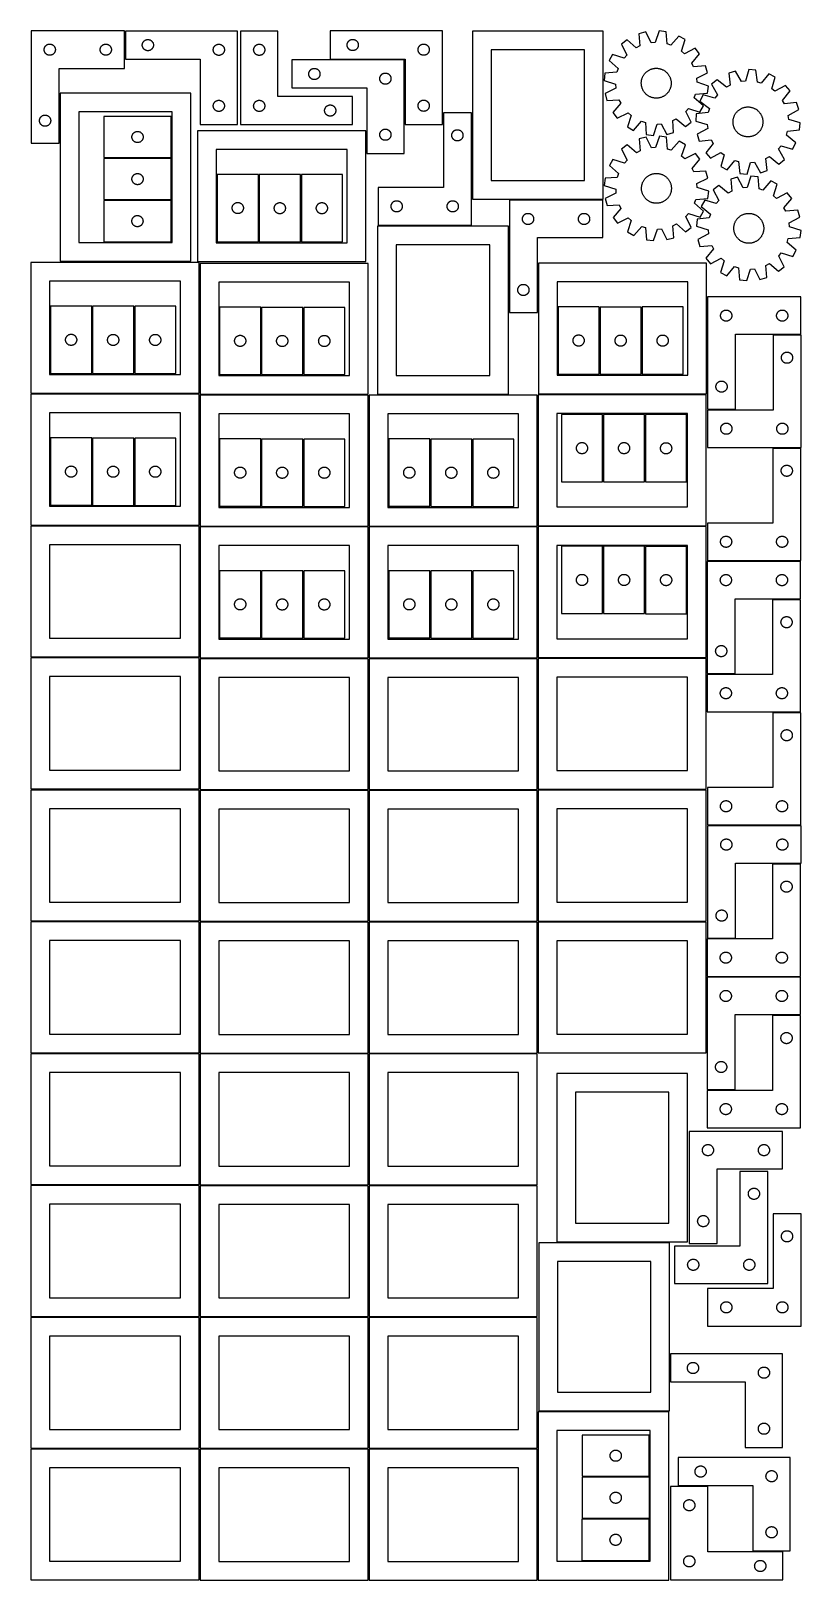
# Model space of a CAD drawing. Header units: millimetres. Extents: x 7 to 1243, y 7 to 2493.
import ezdxf

# ---------------------------------------------------------------- set-up
doc = ezdxf.new("R2010")
doc.units = ezdxf.units.MM
doc.layers.add('CUT', color=7, linetype='CONTINUOUS', true_color=0x000000)

msp = doc.modelspace()

# ---------------------------------------------------------------- linework, layer by layer
at = {"layer": 'CUT'}
for p, q in [((6.726647, 2493.470242), (6.726647, 2313.470242)), ((156.726647, 2493.470242), (6.726647, 2493.470242)), ((156.726647, 2433.470242), (156.726647, 2493.470242)), ((338.291225, 2493.290074), (158.291225, 2493.290074)), ((158.291225, 2493.290074), (158.291225, 2448.290074)), ((338.291225, 2343.290074), (338.291225, 2493.290074)), ((403.161407, 2493.243195), (343.161407, 2493.243195)), ((343.161407, 2493.243195), (343.161407, 2343.243195)), ((403.161407, 2388.243195), (403.161407, 2493.243195)), ((667.314968, 2493.463414), (487.314968, 2493.463414)), ((487.314968, 2493.463414), (487.314968, 2448.463414)), ((667.314968, 2343.463414), (667.314968, 2493.463414)), ((925.491118, 2493.40262), (715.491118, 2493.40262)), ((715.491118, 2493.40262), (715.491118, 2223.40262)), ((925.491118, 2223.40262), (925.491118, 2493.40262)), ((994.134668, 2491.925174), (983.014462, 2488.854916)), ((983.014462, 2488.854916), (984.361736, 2469.525475)), ((1002.895845, 2474.642692), (994.134668, 2491.925174)), ((1015.460869, 2493.485541), (1009.308532, 2475.111887)), ((1026.909537, 2492.066571), (1015.460869, 2493.485541)), ((1028.39009, 2472.746882), (1026.909537, 2492.066571)), ((27.726647, 2463.470242), (27.745917, 2464.05887)), ((27.745917, 2462.881614), (27.726647, 2463.470242)), ((27.745917, 2464.05887), (27.803643, 2464.644978)), ((27.803643, 2462.295506), (27.745917, 2462.881614)), ((27.803643, 2464.644978), (27.899579, 2465.226055)), ((27.899579, 2461.714429), (27.803643, 2462.295506)), ((27.899579, 2465.226055), (28.033314, 2465.799614)), ((28.033314, 2465.799614), (28.204276, 2466.363197)), ((28.204276, 2466.363197), (28.411731, 2466.914393)), ((28.411731, 2466.914393), (28.654792, 2467.45084)), ((28.654792, 2467.45084), (28.932418, 2467.970242)), ((28.932418, 2467.970242), (29.24342, 2468.470374)), ((29.24342, 2468.470374), (29.586467, 2468.949095)), ((29.586467, 2468.949095), (29.960089, 2469.404354)), ((29.960089, 2469.404354), (30.362686, 2469.834203)), ((30.362686, 2469.834203), (30.792535, 2470.2368)), ((30.792535, 2470.2368), (31.247794, 2470.610422)), ((31.247794, 2470.610422), (31.726515, 2470.953469)), ((31.726515, 2470.953469), (32.226647, 2471.264471)), ((32.226647, 2471.264471), (32.746049, 2471.542097)), ((32.746049, 2471.542097), (33.282496, 2471.785158)), ((33.282496, 2471.785158), (33.833692, 2471.992613)), ((33.833692, 2471.992613), (34.397275, 2472.163575)), ((34.397275, 2472.163575), (34.970834, 2472.29731)), ((34.970834, 2472.29731), (35.551911, 2472.393246)), ((35.551911, 2472.393246), (36.138019, 2472.450972)), ((36.138019, 2472.450972), (36.726647, 2472.470242)), ((36.726647, 2472.470242), (37.315275, 2472.450972)), ((37.315275, 2472.450972), (37.901383, 2472.393246)), ((37.901383, 2472.393246), (38.48246, 2472.29731)), ((38.48246, 2472.29731), (39.056018, 2472.163575)), ((39.056018, 2472.163575), (39.619602, 2471.992613)), ((39.619602, 2471.992613), (40.170798, 2471.785158)), ((40.170798, 2471.785158), (40.707245, 2471.542097)), ((40.707245, 2471.542097), (41.226647, 2471.264471)), ((41.226647, 2471.264471), (41.726779, 2470.953469)), ((41.726779, 2470.953469), (42.2055, 2470.610422)), ((42.2055, 2470.610422), (42.660759, 2470.2368)), ((42.660759, 2470.2368), (43.090608, 2469.834203)), ((43.090608, 2469.834203), (43.493205, 2469.404354)), ((43.493205, 2469.404354), (43.866827, 2468.949095)), ((43.866827, 2468.949095), (44.209873, 2468.470374)), ((44.209873, 2468.470374), (44.520876, 2467.970242)), ((44.520876, 2467.970242), (44.798502, 2467.45084)), ((44.798502, 2467.45084), (45.041563, 2466.914393)), ((45.041563, 2466.914393), (45.249018, 2466.363197)), ((45.249018, 2466.363197), (45.419979, 2465.799614)), ((45.419979, 2465.799614), (45.553714, 2465.226055)), ((45.553714, 2465.226055), (45.649651, 2464.644978)), ((45.649651, 2462.295506), (45.553714, 2461.714429)), ((45.649651, 2464.644978), (45.707377, 2464.05887)), ((45.707377, 2462.881614), (45.649651, 2462.295506)), ((45.707377, 2464.05887), (45.726647, 2463.470242)), ((45.726647, 2463.470242), (45.707377, 2462.881614)), ((117.726647, 2463.470242), (117.745917, 2464.05887)), ((117.745917, 2462.881614), (117.726647, 2463.470242)), ((117.745917, 2464.05887), (117.803643, 2464.644978)), ((117.803643, 2462.295506), (117.745917, 2462.881614)), ((117.803643, 2464.644978), (117.899579, 2465.226055)), ((117.899579, 2461.714429), (117.803643, 2462.295506)), ((117.899579, 2465.226055), (118.033314, 2465.799614)), ((118.033314, 2465.799614), (118.204276, 2466.363197)), ((118.204276, 2466.363197), (118.411731, 2466.914393)), ((118.411731, 2466.914393), (118.654792, 2467.45084)), ((118.654792, 2467.45084), (118.932418, 2467.970242)), ((118.932418, 2467.970242), (119.24342, 2468.470374)), ((119.24342, 2468.470374), (119.586467, 2468.949095)), ((119.586467, 2468.949095), (119.960089, 2469.404354)), ((119.960089, 2469.404354), (120.362686, 2469.834203)), ((120.362686, 2469.834203), (120.792535, 2470.2368)), ((120.792535, 2470.2368), (121.247794, 2470.610422)), ((121.247794, 2470.610422), (121.726515, 2470.953469)), ((121.726515, 2470.953469), (122.226647, 2471.264471)), ((122.226647, 2471.264471), (122.746049, 2471.542097)), ((122.746049, 2471.542097), (123.282496, 2471.785158)), ((123.282496, 2471.785158), (123.833692, 2471.992613)), ((123.833692, 2471.992613), (124.397275, 2472.163575)), ((124.397275, 2472.163575), (124.970834, 2472.29731)), ((124.970834, 2472.29731), (125.551911, 2472.393246)), ((125.551911, 2472.393246), (126.138019, 2472.450972)), ((126.138019, 2472.450972), (126.726647, 2472.470242)), ((126.726647, 2472.470242), (127.315275, 2472.450972)), ((127.315275, 2472.450972), (127.901383, 2472.393246)), ((127.901383, 2472.393246), (128.48246, 2472.29731)), ((128.48246, 2472.29731), (129.056018, 2472.163575)), ((129.056018, 2472.163575), (129.619602, 2471.992613)), ((129.619602, 2471.992613), (130.170798, 2471.785158)), ((130.170798, 2471.785158), (130.707245, 2471.542097)), ((130.707245, 2471.542097), (131.226647, 2471.264471)), ((131.226647, 2471.264471), (131.726779, 2470.953469)), ((131.726779, 2470.953469), (132.2055, 2470.610422)), ((132.2055, 2470.610422), (132.660759, 2470.2368)), ((132.660759, 2470.2368), (133.090608, 2469.834203)), ((133.090608, 2469.834203), (133.493205, 2469.404354)), ((133.493205, 2469.404354), (133.866827, 2468.949095)), ((133.866827, 2468.949095), (134.209873, 2468.470374)), ((134.209873, 2468.470374), (134.520876, 2467.970242)), ((134.520876, 2467.970242), (134.798502, 2467.45084)), ((134.798502, 2467.45084), (135.041563, 2466.914393)), ((135.041563, 2466.914393), (135.249018, 2466.363197)), ((135.249018, 2466.363197), (135.419979, 2465.799614)), ((135.419979, 2465.799614), (135.553714, 2465.226055)), ((135.553714, 2465.226055), (135.649651, 2464.644978)), ((135.649651, 2462.295506), (135.553714, 2461.714429)), ((135.649651, 2464.644978), (135.707377, 2464.05887)), ((135.707377, 2462.881614), (135.649651, 2462.295506)), ((135.707377, 2464.05887), (135.726647, 2463.470242)), ((135.726647, 2463.470242), (135.707377, 2462.881614)), ((185.291225, 2470.790074), (185.310495, 2471.378702)), ((185.310495, 2470.201446), (185.291225, 2470.790074)), ((185.310495, 2471.378702), (185.368221, 2471.96481)), ((185.368221, 2469.615338), (185.310495, 2470.201446)), ((185.368221, 2471.96481), (185.464158, 2472.545887)), ((185.464158, 2469.034261), (185.368221, 2469.615338)), ((185.464158, 2472.545887), (185.597893, 2473.119445)), ((185.597893, 2468.460703), (185.464158, 2469.034261)), ((185.597893, 2473.119445), (185.768854, 2473.683029)), ((185.768854, 2467.897119), (185.597893, 2468.460703)), ((185.768854, 2473.683029), (185.976309, 2474.234225)), ((185.976309, 2467.345923), (185.768854, 2467.897119)), ((185.976309, 2474.234225), (186.219371, 2474.770672)), ((186.219371, 2466.809476), (185.976309, 2467.345923)), ((186.219371, 2474.770672), (186.496997, 2475.290074)), ((186.496997, 2466.290074), (186.219371, 2466.809476)), ((186.496997, 2475.290074), (186.807999, 2475.790206)), ((186.807999, 2465.789942), (186.496997, 2466.290074)), ((186.807999, 2475.790206), (187.151045, 2476.268927)), ((187.151045, 2465.311221), (186.807999, 2465.789942)), ((187.151045, 2476.268927), (187.524667, 2476.724186)), ((187.524667, 2464.855962), (187.151045, 2465.311221)), ((187.524667, 2476.724186), (187.927264, 2477.154035)), ((187.927264, 2464.426113), (187.524667, 2464.855962)), ((187.927264, 2477.154035), (188.357113, 2477.556632)), ((188.357113, 2464.023516), (187.927264, 2464.426113)), ((188.357113, 2477.556632), (188.812372, 2477.930254)), ((188.812372, 2463.649894), (188.357113, 2464.023516)), ((188.812372, 2477.930254), (189.291093, 2478.2733)), ((189.291093, 2463.306847), (188.812372, 2463.649894)), ((189.291093, 2478.2733), (189.791225, 2478.584303)), ((189.791225, 2462.995845), (189.291093, 2463.306847)), ((189.791225, 2478.584303), (190.310627, 2478.861929)), ((190.310627, 2462.718219), (189.791225, 2462.995845)), ((190.310627, 2478.861929), (190.847074, 2479.10499)), ((190.847074, 2462.475158), (190.310627, 2462.718219)), ((190.847074, 2479.10499), (191.39827, 2479.312445)), ((191.39827, 2462.267703), (190.847074, 2462.475158)), ((191.39827, 2479.312445), (191.961854, 2479.483406)), ((191.961854, 2462.096742), (191.39827, 2462.267703)), ((191.961854, 2479.483406), (192.535412, 2479.617141)), ((192.535412, 2461.963006), (191.961854, 2462.096742)), ((192.535412, 2479.617141), (193.116489, 2479.713078)), ((193.116489, 2479.713078), (193.702597, 2479.770804)), ((193.702597, 2479.770804), (194.291225, 2479.790074)), ((194.291225, 2479.790074), (194.879853, 2479.770804)), ((194.879853, 2479.770804), (195.465961, 2479.713078)), ((195.465961, 2479.713078), (196.047038, 2479.617141)), ((196.047038, 2479.617141), (196.620597, 2479.483406)), ((196.620597, 2462.096742), (196.047038, 2461.963006)), ((196.620597, 2479.483406), (197.18418, 2479.312445)), ((197.18418, 2462.267703), (196.620597, 2462.096742)), ((197.18418, 2479.312445), (197.735376, 2479.10499)), ((197.735376, 2462.475158), (197.18418, 2462.267703)), ((197.735376, 2479.10499), (198.271823, 2478.861929)), ((198.271823, 2462.718219), (197.735376, 2462.475158)), ((198.271823, 2478.861929), (198.791225, 2478.584303)), ((198.791225, 2462.995845), (198.271823, 2462.718219)), ((198.791225, 2478.584303), (199.291357, 2478.2733)), ((199.291357, 2463.306847), (198.791225, 2462.995845)), ((199.291357, 2478.2733), (199.770078, 2477.930254)), ((199.770078, 2463.649894), (199.291357, 2463.306847)), ((199.770078, 2477.930254), (200.225338, 2477.556632)), ((200.225338, 2464.023516), (199.770078, 2463.649894)), ((200.225338, 2477.556632), (200.655186, 2477.154035)), ((200.655186, 2464.426113), (200.225338, 2464.023516)), ((200.655186, 2477.154035), (201.057783, 2476.724186)), ((201.057783, 2464.855962), (200.655186, 2464.426113)), ((201.057783, 2476.724186), (201.431405, 2476.268927)), ((201.431405, 2465.311221), (201.057783, 2464.855962)), ((201.431405, 2476.268927), (201.774452, 2475.790206)), ((201.774452, 2465.789942), (201.431405, 2465.311221)), ((201.774452, 2475.790206), (202.085454, 2475.290074)), ((202.085454, 2466.290074), (201.774452, 2465.789942)), ((202.085454, 2475.290074), (202.36308, 2474.770672)), ((202.36308, 2466.809476), (202.085454, 2466.290074)), ((202.36308, 2474.770672), (202.606141, 2474.234225)), ((202.606141, 2467.345923), (202.36308, 2466.809476)), ((202.606141, 2474.234225), (202.813596, 2473.683029)), ((202.813596, 2467.897119), (202.606141, 2467.345923)), ((202.813596, 2473.683029), (202.984558, 2473.119445)), ((202.984558, 2468.460703), (202.813596, 2467.897119)), ((202.984558, 2473.119445), (203.118293, 2472.545887)), ((203.118293, 2469.034261), (202.984558, 2468.460703)), ((203.118293, 2472.545887), (203.214229, 2471.96481)), ((203.214229, 2469.615338), (203.118293, 2469.034261)), ((203.214229, 2471.96481), (203.271956, 2471.378702)), ((203.271956, 2470.201446), (203.214229, 2469.615338)), ((203.271956, 2471.378702), (203.291225, 2470.790074)), ((203.291225, 2470.790074), (203.271956, 2470.201446)), ((299.291225, 2463.290074), (299.310495, 2463.878702)), ((299.310495, 2462.701446), (299.291225, 2463.290074)), ((299.310495, 2463.878702), (299.368221, 2464.46481)), ((299.368221, 2462.115338), (299.310495, 2462.701446)), ((299.368221, 2464.46481), (299.464158, 2465.045887)), ((299.464158, 2461.534261), (299.368221, 2462.115338)), ((299.464158, 2465.045887), (299.597893, 2465.619445)), ((299.597893, 2465.619445), (299.768854, 2466.183029)), ((299.768854, 2466.183029), (299.976309, 2466.734225)), ((299.976309, 2466.734225), (300.219371, 2467.270672)), ((300.219371, 2467.270672), (300.496997, 2467.790074)), ((300.496997, 2467.790074), (300.807999, 2468.290206)), ((300.807999, 2468.290206), (301.151045, 2468.768927)), ((301.151045, 2468.768927), (301.524667, 2469.224186)), ((301.524667, 2469.224186), (301.927264, 2469.654035)), ((301.927264, 2469.654035), (302.357113, 2470.056632)), ((302.357113, 2470.056632), (302.812372, 2470.430254)), ((302.812372, 2470.430254), (303.291093, 2470.7733)), ((303.291093, 2470.7733), (303.791225, 2471.084303)), ((303.791225, 2471.084303), (304.310627, 2471.361929)), ((304.310627, 2471.361929), (304.847074, 2471.60499)), ((304.847074, 2471.60499), (305.39827, 2471.812445)), ((305.39827, 2471.812445), (305.961854, 2471.983406)), ((305.961854, 2471.983406), (306.535412, 2472.117141)), ((306.535412, 2472.117141), (307.116489, 2472.213078)), ((307.116489, 2472.213078), (307.702597, 2472.270804)), ((307.702597, 2472.270804), (308.291225, 2472.290074)), ((308.291225, 2472.290074), (308.879853, 2472.270804)), ((308.879853, 2472.270804), (309.465961, 2472.213078)), ((309.465961, 2472.213078), (310.047038, 2472.117141)), ((310.047038, 2472.117141), (310.620597, 2471.983406)), ((310.620597, 2471.983406), (311.18418, 2471.812445)), ((311.18418, 2471.812445), (311.735376, 2471.60499)), ((311.735376, 2471.60499), (312.271823, 2471.361929)), ((312.271823, 2471.361929), (312.791225, 2471.084303)), ((312.791225, 2471.084303), (313.291357, 2470.7733)), ((313.291357, 2470.7733), (313.770078, 2470.430254)), ((313.770078, 2470.430254), (314.225338, 2470.056632)), ((314.225338, 2470.056632), (314.655186, 2469.654035)), ((314.655186, 2469.654035), (315.057783, 2469.224186)), ((315.057783, 2469.224186), (315.431405, 2468.768927)), ((315.431405, 2468.768927), (315.774452, 2468.290206)), ((315.774452, 2468.290206), (316.085454, 2467.790074)), ((316.085454, 2467.790074), (316.36308, 2467.270672)), ((316.36308, 2467.270672), (316.606141, 2466.734225)), ((316.606141, 2466.734225), (316.813596, 2466.183029)), ((316.813596, 2466.183029), (316.984558, 2465.619445)), ((316.984558, 2465.619445), (317.118293, 2465.045887)), ((317.118293, 2465.045887), (317.214229, 2464.46481)), ((317.214229, 2462.115338), (317.118293, 2461.534261)), ((317.214229, 2464.46481), (317.271956, 2463.878702)), ((317.271956, 2462.701446), (317.214229, 2462.115338)), ((317.271956, 2463.878702), (317.291225, 2463.290074)), ((317.291225, 2463.290074), (317.271956, 2462.701446)), ((364.161407, 2463.243195), (364.180676, 2463.831824)), ((364.180676, 2462.654567), (364.161407, 2463.243195)), ((364.180676, 2463.831824), (364.238403, 2464.417931)), ((364.238403, 2462.06846), (364.180676, 2462.654567)), ((364.238403, 2464.417931), (364.334339, 2464.999008)), ((364.334339, 2464.999008), (364.468074, 2465.572567)), ((364.468074, 2465.572567), (364.639035, 2466.136151)), ((364.639035, 2466.136151), (364.846491, 2466.687346)), ((364.846491, 2466.687346), (365.089552, 2467.223794)), ((365.089552, 2467.223794), (365.367178, 2467.743195)), ((365.367178, 2467.743195), (365.67818, 2468.243328)), ((365.67818, 2468.243328), (366.021226, 2468.722048)), ((366.021226, 2468.722048), (366.394848, 2469.177308)), ((366.394848, 2469.177308), (366.797445, 2469.607156)), ((366.797445, 2469.607156), (367.227294, 2470.009754)), ((367.227294, 2470.009754), (367.682554, 2470.383375)), ((367.682554, 2470.383375), (368.161274, 2470.726422)), ((368.161274, 2470.726422), (368.661407, 2471.037424)), ((368.661407, 2471.037424), (369.180808, 2471.31505)), ((369.180808, 2471.31505), (369.717256, 2471.558111)), ((369.717256, 2471.558111), (370.268451, 2471.765567)), ((370.268451, 2471.765567), (370.832035, 2471.936528)), ((370.832035, 2471.936528), (371.405594, 2472.070263)), ((371.405594, 2472.070263), (371.986671, 2472.166199)), ((371.986671, 2472.166199), (372.572778, 2472.223926)), ((372.572778, 2472.223926), (373.161407, 2472.243195)), ((373.161407, 2472.243195), (373.750035, 2472.223926)), ((373.750035, 2472.223926), (374.336142, 2472.166199)), ((374.336142, 2472.166199), (374.917219, 2472.070263)), ((374.917219, 2472.070263), (375.490778, 2471.936528)), ((375.490778, 2471.936528), (376.054362, 2471.765567)), ((376.054362, 2471.765567), (376.605557, 2471.558111)), ((376.605557, 2471.558111), (377.142005, 2471.31505)), ((377.142005, 2471.31505), (377.661407, 2471.037424)), ((377.661407, 2471.037424), (378.161539, 2470.726422)), ((378.161539, 2470.726422), (378.640259, 2470.383375)), ((378.640259, 2470.383375), (379.095519, 2470.009754)), ((379.095519, 2470.009754), (379.525368, 2469.607156)), ((379.525368, 2469.607156), (379.927965, 2469.177308)), ((379.927965, 2469.177308), (380.301587, 2468.722048)), ((380.301587, 2468.722048), (380.644633, 2468.243328)), ((380.644633, 2468.243328), (380.955635, 2467.743195)), ((380.955635, 2467.743195), (381.233261, 2467.223794)), ((381.233261, 2467.223794), (381.476322, 2466.687346)), ((381.476322, 2466.687346), (381.683778, 2466.136151)), ((381.683778, 2466.136151), (381.854739, 2465.572567)), ((381.854739, 2465.572567), (381.988474, 2464.999008)), ((381.988474, 2464.999008), (382.08441, 2464.417931)), ((382.08441, 2464.417931), (382.142137, 2463.831824)), ((382.142137, 2462.654567), (382.08441, 2462.06846)), ((382.142137, 2463.831824), (382.161407, 2463.243195)), ((382.161407, 2463.243195), (382.142137, 2462.654567)), ((514.314968, 2470.963414), (514.334238, 2471.552042)), ((514.334238, 2470.374786), (514.314968, 2470.963414)), ((514.334238, 2471.552042), (514.391964, 2472.13815)), ((514.391964, 2469.788678), (514.334238, 2470.374786)), ((514.391964, 2472.13815), (514.4879, 2472.719227)), ((514.4879, 2469.207601), (514.391964, 2469.788678)), ((514.4879, 2472.719227), (514.621635, 2473.292785)), ((514.621635, 2468.634042), (514.4879, 2469.207601)), ((514.621635, 2473.292785), (514.792597, 2473.856369)), ((514.792597, 2468.070459), (514.621635, 2468.634042)), ((514.792597, 2473.856369), (515.000052, 2474.407565)), ((515.000052, 2467.519263), (514.792597, 2468.070459)), ((515.000052, 2474.407565), (515.243113, 2474.944012)), ((515.243113, 2466.982816), (515.000052, 2467.519263)), ((515.243113, 2474.944012), (515.520739, 2475.463414)), ((515.520739, 2466.463414), (515.243113, 2466.982816)), ((515.520739, 2475.463414), (515.831741, 2475.963546)), ((515.831741, 2465.963282), (515.520739, 2466.463414)), ((515.831741, 2475.963546), (516.174788, 2476.442267)), ((516.174788, 2465.484561), (515.831741, 2465.963282)), ((516.174788, 2476.442267), (516.54841, 2476.897526)), ((516.54841, 2465.029301), (516.174788, 2465.484561)), ((516.54841, 2476.897526), (516.951007, 2477.327375)), ((516.951007, 2464.599453), (516.54841, 2465.029301)), ((516.951007, 2477.327375), (517.380856, 2477.729972)), ((517.380856, 2464.196856), (516.951007, 2464.599453)), ((517.380856, 2477.729972), (517.836115, 2478.103594)), ((517.836115, 2463.823234), (517.380856, 2464.196856)), ((517.836115, 2478.103594), (518.314836, 2478.44664)), ((518.314836, 2463.480187), (517.836115, 2463.823234)), ((518.314836, 2478.44664), (518.814968, 2478.757642)), ((518.814968, 2463.169185), (518.314836, 2463.480187)), ((518.814968, 2478.757642), (519.33437, 2479.035268)), ((519.33437, 2462.891559), (518.814968, 2463.169185)), ((519.33437, 2479.035268), (519.870817, 2479.27833)), ((519.870817, 2462.648498), (519.33437, 2462.891559)), ((519.870817, 2479.27833), (520.422013, 2479.485785)), ((520.422013, 2462.441043), (519.870817, 2462.648498)), ((520.422013, 2479.485785), (520.985596, 2479.656746)), ((520.985596, 2462.270081), (520.422013, 2462.441043)), ((520.985596, 2479.656746), (521.559155, 2479.790481)), ((521.559155, 2462.136346), (520.985596, 2462.270081)), ((521.559155, 2479.790481), (522.140232, 2479.886418)), ((522.140232, 2462.04041), (521.559155, 2462.136346)), ((522.140232, 2479.886418), (522.72634, 2479.944144)), ((522.72634, 2479.944144), (523.314968, 2479.963414)), ((523.314968, 2479.963414), (523.903596, 2479.944144)), ((523.903596, 2479.944144), (524.489704, 2479.886418)), ((524.489704, 2479.886418), (525.070781, 2479.790481)), ((525.070781, 2462.136346), (524.489704, 2462.04041)), ((525.070781, 2479.790481), (525.644339, 2479.656746)), ((525.644339, 2462.270081), (525.070781, 2462.136346)), ((525.644339, 2479.656746), (526.207923, 2479.485785)), ((526.207923, 2462.441043), (525.644339, 2462.270081)), ((526.207923, 2479.485785), (526.759119, 2479.27833)), ((526.759119, 2462.648498), (526.207923, 2462.441043)), ((526.759119, 2479.27833), (527.295566, 2479.035268)), ((527.295566, 2462.891559), (526.759119, 2462.648498)), ((527.295566, 2479.035268), (527.814968, 2478.757642)), ((527.814968, 2463.169185), (527.295566, 2462.891559)), ((527.814968, 2478.757642), (528.3151, 2478.44664)), ((528.3151, 2463.480187), (527.814968, 2463.169185)), ((528.3151, 2478.44664), (528.793821, 2478.103594)), ((528.793821, 2463.823234), (528.3151, 2463.480187)), ((528.793821, 2478.103594), (529.24908, 2477.729972)), ((529.24908, 2464.196856), (528.793821, 2463.823234)), ((529.24908, 2477.729972), (529.678929, 2477.327375)), ((529.678929, 2464.599453), (529.24908, 2464.196856)), ((529.678929, 2477.327375), (530.081526, 2476.897526)), ((530.081526, 2465.029301), (529.678929, 2464.599453)), ((530.081526, 2476.897526), (530.455148, 2476.442267)), ((530.455148, 2465.484561), (530.081526, 2465.029301)), ((530.455148, 2476.442267), (530.798194, 2475.963546)), ((530.798194, 2465.963282), (530.455148, 2465.484561)), ((530.798194, 2475.963546), (531.109197, 2475.463414)), ((531.109197, 2466.463414), (530.798194, 2465.963282)), ((531.109197, 2475.463414), (531.386823, 2474.944012)), ((531.386823, 2466.982816), (531.109197, 2466.463414)), ((531.386823, 2474.944012), (531.629884, 2474.407565)), ((531.629884, 2467.519263), (531.386823, 2466.982816)), ((531.629884, 2474.407565), (531.837339, 2473.856369)), ((531.837339, 2468.070459), (531.629884, 2467.519263)), ((531.837339, 2473.856369), (532.0083, 2473.292785)), ((532.0083, 2468.634042), (531.837339, 2468.070459)), ((532.0083, 2473.292785), (532.142035, 2472.719227)), ((532.142035, 2469.207601), (532.0083, 2468.634042)), ((532.142035, 2472.719227), (532.237972, 2472.13815)), ((532.237972, 2469.788678), (532.142035, 2469.207601)), ((532.237972, 2472.13815), (532.295698, 2471.552042)), ((532.295698, 2470.374786), (532.237972, 2469.788678)), ((532.295698, 2471.552042), (532.314968, 2470.963414)), ((532.314968, 2470.963414), (532.295698, 2470.374786)), ((628.314968, 2463.463414), (628.334238, 2464.052042)), ((628.334238, 2462.874786), (628.314968, 2463.463414)), ((628.334238, 2464.052042), (628.391964, 2464.63815)), ((628.391964, 2462.288678), (628.334238, 2462.874786)), ((628.391964, 2464.63815), (628.4879, 2465.219227)), ((628.4879, 2461.707601), (628.391964, 2462.288678)), ((628.4879, 2465.219227), (628.621635, 2465.792785)), ((628.621635, 2465.792785), (628.792597, 2466.356369)), ((628.792597, 2466.356369), (629.000052, 2466.907565)), ((629.000052, 2466.907565), (629.243113, 2467.444012)), ((629.243113, 2467.444012), (629.520739, 2467.963414)), ((629.520739, 2467.963414), (629.831741, 2468.463546)), ((629.831741, 2468.463546), (630.174788, 2468.942267)), ((630.174788, 2468.942267), (630.54841, 2469.397526)), ((630.54841, 2469.397526), (630.951007, 2469.827375)), ((630.951007, 2469.827375), (631.380856, 2470.229972)), ((631.380856, 2470.229972), (631.836115, 2470.603594)), ((631.836115, 2470.603594), (632.314836, 2470.94664)), ((632.314836, 2470.94664), (632.814968, 2471.257642)), ((632.814968, 2471.257642), (633.33437, 2471.535268)), ((633.33437, 2471.535268), (633.870817, 2471.77833)), ((633.870817, 2471.77833), (634.422013, 2471.985785)), ((634.422013, 2471.985785), (634.985596, 2472.156746)), ((634.985596, 2472.156746), (635.559155, 2472.290481)), ((635.559155, 2472.290481), (636.140232, 2472.386418)), ((636.140232, 2472.386418), (636.72634, 2472.444144)), ((636.72634, 2472.444144), (637.314968, 2472.463414)), ((637.314968, 2472.463414), (637.903596, 2472.444144)), ((637.903596, 2472.444144), (638.489704, 2472.386418)), ((638.489704, 2472.386418), (639.070781, 2472.290481)), ((639.070781, 2472.290481), (639.644339, 2472.156746)), ((639.644339, 2472.156746), (640.207923, 2471.985785)), ((640.207923, 2471.985785), (640.759119, 2471.77833)), ((640.759119, 2471.77833), (641.295566, 2471.535268)), ((641.295566, 2471.535268), (641.814968, 2471.257642)), ((641.814968, 2471.257642), (642.3151, 2470.94664)), ((642.3151, 2470.94664), (642.793821, 2470.603594)), ((642.793821, 2470.603594), (643.24908, 2470.229972)), ((643.24908, 2470.229972), (643.678929, 2469.827375)), ((643.678929, 2469.827375), (644.081526, 2469.397526)), ((644.081526, 2469.397526), (644.455148, 2468.942267)), ((644.455148, 2468.942267), (644.798194, 2468.463546)), ((644.798194, 2468.463546), (645.109197, 2467.963414)), ((645.109197, 2467.963414), (645.386823, 2467.444012)), ((645.386823, 2467.444012), (645.629884, 2466.907565)), ((645.629884, 2466.907565), (645.837339, 2466.356369)), ((645.837339, 2466.356369), (646.0083, 2465.792785)), ((646.0083, 2465.792785), (646.142035, 2465.219227)), ((646.142035, 2465.219227), (646.237972, 2464.63815)), ((646.237972, 2462.288678), (646.142035, 2461.707601)), ((646.237972, 2464.63815), (646.295698, 2464.052042)), ((646.295698, 2462.874786), (646.237972, 2462.288678)), ((646.295698, 2464.052042), (646.314968, 2463.463414)), ((646.314968, 2463.463414), (646.295698, 2462.874786)), ((895.491118, 2463.40262), (745.491118, 2463.40262)), ((745.491118, 2463.40262), (745.491118, 2253.40262)), ((895.491118, 2253.40262), (895.491118, 2463.40262)), ((963.908747, 2479.252141), (954.809954, 2472.160073)), ((954.809954, 2472.160073), (963.451729, 2454.817578)), ((978.616739, 2466.637967), (963.908747, 2479.252141)), ((984.361736, 2469.525475), (978.616739, 2466.637967)), ((1009.308532, 2475.111887), (1002.895845, 2474.642692)), ((1034.494193, 2470.726333), (1028.39009, 2472.746882)), ((1047.209504, 2485.346978), (1034.494193, 2470.726333)), ((1057.243678, 2479.654806), (1047.209504, 2485.346978)), ((1051.218206, 2461.239157), (1057.243678, 2479.654806)), ((1073.426925, 2465.67825), (1056.08443, 2457.036474)), ((1080.518993, 2456.579456), (1073.426925, 2465.67825)), ((28.033314, 2461.140871), (27.899579, 2461.714429)), ((28.204276, 2460.577287), (28.033314, 2461.140871)), ((28.411731, 2460.026091), (28.204276, 2460.577287)), ((28.654792, 2459.489644), (28.411731, 2460.026091)), ((28.932418, 2458.970242), (28.654792, 2459.489644)), ((29.24342, 2458.47011), (28.932418, 2458.970242)), ((29.586467, 2457.991389), (29.24342, 2458.47011)), ((29.960089, 2457.53613), (29.586467, 2457.991389)), ((30.362686, 2457.106281), (29.960089, 2457.53613)), ((30.792535, 2456.703684), (30.362686, 2457.106281)), ((31.247794, 2456.330062), (30.792535, 2456.703684)), ((31.726515, 2455.987016), (31.247794, 2456.330062)), ((32.226647, 2455.676013), (31.726515, 2455.987016)), ((32.746049, 2455.398387), (32.226647, 2455.676013)), ((33.282496, 2455.155326), (32.746049, 2455.398387)), ((33.833692, 2454.947871), (33.282496, 2455.155326)), ((34.397275, 2454.77691), (33.833692, 2454.947871)), ((34.970834, 2454.643175), (34.397275, 2454.77691)), ((35.551911, 2454.547238), (34.970834, 2454.643175)), ((36.138019, 2454.489512), (35.551911, 2454.547238)), ((36.726647, 2454.470242), (36.138019, 2454.489512)), ((37.315275, 2454.489512), (36.726647, 2454.470242)), ((37.901383, 2454.547238), (37.315275, 2454.489512)), ((38.48246, 2454.643175), (37.901383, 2454.547238)), ((39.056018, 2454.77691), (38.48246, 2454.643175)), ((39.619602, 2454.947871), (39.056018, 2454.77691)), ((40.170798, 2455.155326), (39.619602, 2454.947871)), ((40.707245, 2455.398387), (40.170798, 2455.155326)), ((41.226647, 2455.676013), (40.707245, 2455.398387)), ((41.726779, 2455.987016), (41.226647, 2455.676013)), ((42.2055, 2456.330062), (41.726779, 2455.987016)), ((42.660759, 2456.703684), (42.2055, 2456.330062)), ((43.090608, 2457.106281), (42.660759, 2456.703684)), ((43.493205, 2457.53613), (43.090608, 2457.106281)), ((43.866827, 2457.991389), (43.493205, 2457.53613)), ((44.209873, 2458.47011), (43.866827, 2457.991389)), ((44.520876, 2458.970242), (44.209873, 2458.47011)), ((44.798502, 2459.489644), (44.520876, 2458.970242)), ((45.041563, 2460.026091), (44.798502, 2459.489644)), ((45.249018, 2460.577287), (45.041563, 2460.026091)), ((45.419979, 2461.140871), (45.249018, 2460.577287)), ((45.553714, 2461.714429), (45.419979, 2461.140871)), ((118.033314, 2461.140871), (117.899579, 2461.714429)), ((118.204276, 2460.577287), (118.033314, 2461.140871)), ((118.411731, 2460.026091), (118.204276, 2460.577287)), ((118.654792, 2459.489644), (118.411731, 2460.026091)), ((118.932418, 2458.970242), (118.654792, 2459.489644)), ((119.24342, 2458.47011), (118.932418, 2458.970242)), ((119.586467, 2457.991389), (119.24342, 2458.47011)), ((119.960089, 2457.53613), (119.586467, 2457.991389)), ((120.362686, 2457.106281), (119.960089, 2457.53613)), ((120.792535, 2456.703684), (120.362686, 2457.106281)), ((121.247794, 2456.330062), (120.792535, 2456.703684)), ((121.726515, 2455.987016), (121.247794, 2456.330062)), ((122.226647, 2455.676013), (121.726515, 2455.987016)), ((122.746049, 2455.398387), (122.226647, 2455.676013)), ((123.282496, 2455.155326), (122.746049, 2455.398387)), ((123.833692, 2454.947871), (123.282496, 2455.155326)), ((124.397275, 2454.77691), (123.833692, 2454.947871)), ((124.970834, 2454.643175), (124.397275, 2454.77691)), ((125.551911, 2454.547238), (124.970834, 2454.643175)), ((126.138019, 2454.489512), (125.551911, 2454.547238)), ((126.726647, 2454.470242), (126.138019, 2454.489512)), ((127.315275, 2454.489512), (126.726647, 2454.470242)), ((127.901383, 2454.547238), (127.315275, 2454.489512)), ((128.48246, 2454.643175), (127.901383, 2454.547238)), ((129.056018, 2454.77691), (128.48246, 2454.643175)), ((129.619602, 2454.947871), (129.056018, 2454.77691)), ((130.170798, 2455.155326), (129.619602, 2454.947871)), ((130.707245, 2455.398387), (130.170798, 2455.155326)), ((131.226647, 2455.676013), (130.707245, 2455.398387)), ((131.726779, 2455.987016), (131.226647, 2455.676013)), ((132.2055, 2456.330062), (131.726779, 2455.987016)), ((132.660759, 2456.703684), (132.2055, 2456.330062)), ((133.090608, 2457.106281), (132.660759, 2456.703684)), ((133.493205, 2457.53613), (133.090608, 2457.106281)), ((133.866827, 2457.991389), (133.493205, 2457.53613)), ((134.209873, 2458.47011), (133.866827, 2457.991389)), ((134.520876, 2458.970242), (134.209873, 2458.47011)), ((134.798502, 2459.489644), (134.520876, 2458.970242)), ((135.041563, 2460.026091), (134.798502, 2459.489644)), ((135.249018, 2460.577287), (135.041563, 2460.026091)), ((135.419979, 2461.140871), (135.249018, 2460.577287)), ((135.553714, 2461.714429), (135.419979, 2461.140871)), ((158.291225, 2448.290074), (278.291225, 2448.290074)), ((193.116489, 2461.86707), (192.535412, 2461.963006)), ((193.702597, 2461.809344), (193.116489, 2461.86707)), ((194.291225, 2461.790074), (193.702597, 2461.809344)), ((194.879853, 2461.809344), (194.291225, 2461.790074)), ((195.465961, 2461.86707), (194.879853, 2461.809344)), ((196.047038, 2461.963006), (195.465961, 2461.86707)), ((278.291225, 2448.290074), (278.291225, 2343.290074)), ((299.597893, 2460.960703), (299.464158, 2461.534261)), ((299.768854, 2460.397119), (299.597893, 2460.960703)), ((299.976309, 2459.845923), (299.768854, 2460.397119)), ((300.219371, 2459.309476), (299.976309, 2459.845923)), ((300.496997, 2458.790074), (300.219371, 2459.309476)), ((300.807999, 2458.289942), (300.496997, 2458.790074)), ((301.151045, 2457.811221), (300.807999, 2458.289942)), ((301.524667, 2457.355962), (301.151045, 2457.811221)), ((301.927264, 2456.926113), (301.524667, 2457.355962)), ((302.357113, 2456.523516), (301.927264, 2456.926113)), ((302.812372, 2456.149894), (302.357113, 2456.523516)), ((303.291093, 2455.806847), (302.812372, 2456.149894)), ((303.791225, 2455.495845), (303.291093, 2455.806847)), ((304.310627, 2455.218219), (303.791225, 2455.495845)), ((304.847074, 2454.975158), (304.310627, 2455.218219)), ((305.39827, 2454.767703), (304.847074, 2454.975158)), ((305.961854, 2454.596742), (305.39827, 2454.767703)), ((306.535412, 2454.463006), (305.961854, 2454.596742)), ((307.116489, 2454.36707), (306.535412, 2454.463006)), ((307.702597, 2454.309344), (307.116489, 2454.36707)), ((308.291225, 2454.290074), (307.702597, 2454.309344)), ((308.879853, 2454.309344), (308.291225, 2454.290074)), ((309.465961, 2454.36707), (308.879853, 2454.309344)), ((310.047038, 2454.463006), (309.465961, 2454.36707)), ((310.620597, 2454.596742), (310.047038, 2454.463006)), ((311.18418, 2454.767703), (310.620597, 2454.596742)), ((311.735376, 2454.975158), (311.18418, 2454.767703)), ((312.271823, 2455.218219), (311.735376, 2454.975158)), ((312.791225, 2455.495845), (312.271823, 2455.218219)), ((313.291357, 2455.806847), (312.791225, 2455.495845)), ((313.770078, 2456.149894), (313.291357, 2455.806847)), ((314.225338, 2456.523516), (313.770078, 2456.149894)), ((314.655186, 2456.926113), (314.225338, 2456.523516)), ((315.057783, 2457.355962), (314.655186, 2456.926113)), ((315.431405, 2457.811221), (315.057783, 2457.355962)), ((315.774452, 2458.289942), (315.431405, 2457.811221)), ((316.085454, 2458.790074), (315.774452, 2458.289942)), ((316.36308, 2459.309476), (316.085454, 2458.790074)), ((316.606141, 2459.845923), (316.36308, 2459.309476)), ((316.813596, 2460.397119), (316.606141, 2459.845923)), ((316.984558, 2460.960703), (316.813596, 2460.397119)), ((317.118293, 2461.534261), (316.984558, 2460.960703)), ((364.334339, 2461.487383), (364.238403, 2462.06846)), ((364.468074, 2460.913824), (364.334339, 2461.487383)), ((364.639035, 2460.35024), (364.468074, 2460.913824)), ((364.846491, 2459.799045), (364.639035, 2460.35024)), ((365.089552, 2459.262597), (364.846491, 2459.799045)), ((365.367178, 2458.743195), (365.089552, 2459.262597)), ((365.67818, 2458.243063), (365.367178, 2458.743195)), ((366.021226, 2457.764343), (365.67818, 2458.243063)), ((366.394848, 2457.309083), (366.021226, 2457.764343)), ((366.797445, 2456.879234), (366.394848, 2457.309083)), ((367.227294, 2456.476637), (366.797445, 2456.879234)), ((367.682554, 2456.103015), (367.227294, 2456.476637)), ((368.161274, 2455.759969), (367.682554, 2456.103015)), ((368.661407, 2455.448967), (368.161274, 2455.759969)), ((369.180808, 2455.171341), (368.661407, 2455.448967)), ((369.717256, 2454.92828), (369.180808, 2455.171341)), ((370.268451, 2454.720824), (369.717256, 2454.92828)), ((370.832035, 2454.549863), (370.268451, 2454.720824)), ((371.405594, 2454.416128), (370.832035, 2454.549863)), ((371.986671, 2454.320192), (371.405594, 2454.416128)), ((372.572778, 2454.262465), (371.986671, 2454.320192)), ((373.161407, 2454.243195), (372.572778, 2454.262465)), ((373.750035, 2454.262465), (373.161407, 2454.243195)), ((374.336142, 2454.320192), (373.750035, 2454.262465)), ((374.917219, 2454.416128), (374.336142, 2454.320192)), ((375.490778, 2454.549863), (374.917219, 2454.416128)), ((376.054362, 2454.720824), (375.490778, 2454.549863)), ((376.605557, 2454.92828), (376.054362, 2454.720824)), ((377.142005, 2455.171341), (376.605557, 2454.92828)), ((377.661407, 2455.448967), (377.142005, 2455.171341)), ((378.161539, 2455.759969), (377.661407, 2455.448967)), ((378.640259, 2456.103015), (378.161539, 2455.759969)), ((379.095519, 2456.476637), (378.640259, 2456.103015)), ((379.525368, 2456.879234), (379.095519, 2456.476637)), ((379.927965, 2457.309083), (379.525368, 2456.879234)), ((380.301587, 2457.764343), (379.927965, 2457.309083)), ((380.644633, 2458.243063), (380.301587, 2457.764343)), ((380.955635, 2458.743195), (380.644633, 2458.243063)), ((381.233261, 2459.262597), (380.955635, 2458.743195)), ((381.476322, 2459.799045), (381.233261, 2459.262597)), ((381.683778, 2460.35024), (381.476322, 2459.799045)), ((381.854739, 2460.913824), (381.683778, 2460.35024)), ((381.988474, 2461.487383), (381.854739, 2460.913824)), ((382.08441, 2462.06846), (381.988474, 2461.487383)), ((605.77029, 2446.948521), (425.77029, 2446.948521)), ((425.77029, 2446.948521), (425.77029, 2401.948521)), ((487.314968, 2448.463414), (607.314968, 2448.463414)), ((522.72634, 2461.982684), (522.140232, 2462.04041)), ((523.314968, 2461.963414), (522.72634, 2461.982684)), ((523.903596, 2461.982684), (523.314968, 2461.963414)), ((524.489704, 2462.04041), (523.903596, 2461.982684)), ((605.77029, 2296.948521), (605.77029, 2446.948521)), ((607.314968, 2448.463414), (607.314968, 2343.463414)), ((628.621635, 2461.134042), (628.4879, 2461.707601)), ((628.792597, 2460.570459), (628.621635, 2461.134042)), ((629.000052, 2460.019263), (628.792597, 2460.570459)), ((629.243113, 2459.482816), (629.000052, 2460.019263)), ((629.520739, 2458.963414), (629.243113, 2459.482816)), ((629.831741, 2458.463282), (629.520739, 2458.963414)), ((630.174788, 2457.984561), (629.831741, 2458.463282)), ((630.54841, 2457.529301), (630.174788, 2457.984561)), ((630.951007, 2457.099453), (630.54841, 2457.529301)), ((631.380856, 2456.696856), (630.951007, 2457.099453)), ((631.836115, 2456.323234), (631.380856, 2456.696856)), ((632.314836, 2455.980187), (631.836115, 2456.323234)), ((632.814968, 2455.669185), (632.314836, 2455.980187)), ((633.33437, 2455.391559), (632.814968, 2455.669185)), ((633.870817, 2455.148498), (633.33437, 2455.391559)), ((634.422013, 2454.941043), (633.870817, 2455.148498)), ((634.985596, 2454.770081), (634.422013, 2454.941043)), ((635.559155, 2454.636346), (634.985596, 2454.770081)), ((636.140232, 2454.54041), (635.559155, 2454.636346)), ((636.72634, 2454.482684), (636.140232, 2454.54041)), ((637.314968, 2454.463414), (636.72634, 2454.482684)), ((637.903596, 2454.482684), (637.314968, 2454.463414)), ((638.489704, 2454.54041), (637.903596, 2454.482684)), ((639.070781, 2454.636346), (638.489704, 2454.54041)), ((639.644339, 2454.770081), (639.070781, 2454.636346)), ((640.207923, 2454.941043), (639.644339, 2454.770081)), ((640.759119, 2455.148498), (640.207923, 2454.941043)), ((641.295566, 2455.391559), (640.759119, 2455.148498)), ((641.814968, 2455.669185), (641.295566, 2455.391559)), ((642.3151, 2455.980187), (641.814968, 2455.669185)), ((642.793821, 2456.323234), (642.3151, 2455.980187)), ((643.24908, 2456.696856), (642.793821, 2456.323234)), ((643.678929, 2457.099453), (643.24908, 2456.696856)), ((644.081526, 2457.529301), (643.678929, 2457.099453)), ((644.455148, 2457.984561), (644.081526, 2457.529301)), ((644.798194, 2458.463282), (644.455148, 2457.984561)), ((645.109197, 2458.963414), (644.798194, 2458.463282)), ((645.386823, 2459.482816), (645.109197, 2458.963414)), ((645.629884, 2460.019263), (645.386823, 2459.482816)), ((645.837339, 2460.570459), (645.629884, 2460.019263)), ((646.0083, 2461.134042), (645.837339, 2460.570459)), ((646.142035, 2461.707601), (646.0083, 2461.134042)), ((940.833398, 2455.976826), (935.141226, 2445.942652)), ((935.141226, 2445.942652), (949.761871, 2433.22734)), ((959.249046, 2449.951354), (940.833398, 2455.976826)), ((963.451729, 2454.817578), (959.249046, 2449.951354)), ((1056.08443, 2457.036474), (1051.218206, 2461.239157)), ((1067.904819, 2441.871464), (1080.518993, 2456.579456)), ((1070.792327, 2436.126468), (1067.904819, 2441.871464)), ((1090.121768, 2437.473742), (1070.792327, 2436.126468)), ((1093.192026, 2426.353536), (1090.121768, 2437.473742)), ((51.726647, 2313.470242), (51.726647, 2433.470242)), ((51.726647, 2433.470242), (156.726647, 2433.470242)), ((452.77029, 2424.448521), (452.78956, 2425.037149)), ((452.78956, 2423.859893), (452.77029, 2424.448521)), ((452.78956, 2425.037149), (452.847286, 2425.623257)), ((452.847286, 2423.273786), (452.78956, 2423.859893)), ((452.847286, 2425.623257), (452.943223, 2426.204334)), ((452.943223, 2422.692708), (452.847286, 2423.273786)), ((452.943223, 2426.204334), (453.076958, 2426.777893)), ((453.076958, 2422.11915), (452.943223, 2422.692708)), ((453.076958, 2426.777893), (453.247919, 2427.341476)), ((453.247919, 2421.555566), (453.076958, 2422.11915)), ((453.247919, 2427.341476), (453.455374, 2427.892672)), ((453.455374, 2421.00437), (453.247919, 2421.555566)), ((453.455374, 2427.892672), (453.698435, 2428.429119)), ((453.698435, 2420.467923), (453.455374, 2421.00437)), ((453.698435, 2428.429119), (453.976062, 2428.948521)), ((453.976062, 2419.948521), (453.698435, 2420.467923)), ((453.976062, 2428.948521), (454.287064, 2429.448653)), ((454.287064, 2419.448389), (453.976062, 2419.948521)), ((454.287064, 2429.448653), (454.63011, 2429.927374)), ((454.63011, 2418.969668), (454.287064, 2419.448389)), ((454.63011, 2429.927374), (455.003732, 2430.382634)), ((455.003732, 2418.514409), (454.63011, 2418.969668)), ((455.003732, 2430.382634), (455.406329, 2430.812482)), ((455.406329, 2418.08456), (455.003732, 2418.514409)), ((455.406329, 2430.812482), (455.836178, 2431.215079)), ((455.836178, 2417.681963), (455.406329, 2418.08456)), ((455.836178, 2431.215079), (456.291437, 2431.588701)), ((456.291437, 2417.308341), (455.836178, 2417.681963)), ((456.291437, 2431.588701), (456.770158, 2431.931748)), ((456.770158, 2416.965295), (456.291437, 2417.308341)), ((456.770158, 2431.931748), (457.27029, 2432.24275)), ((457.27029, 2416.654293), (456.770158, 2416.965295)), ((457.27029, 2432.24275), (457.789692, 2432.520376)), ((457.789692, 2416.376667), (457.27029, 2416.654293)), ((457.789692, 2432.520376), (458.326139, 2432.763437)), ((458.326139, 2416.133605), (457.789692, 2416.376667)), ((458.326139, 2432.763437), (458.877335, 2432.970892)), ((458.877335, 2415.92615), (458.326139, 2416.133605)), ((458.877335, 2432.970892), (459.440919, 2433.141854)), ((459.440919, 2415.755189), (458.877335, 2415.92615)), ((459.440919, 2433.141854), (460.014477, 2433.275589)), ((460.014477, 2415.621454), (459.440919, 2415.755189)), ((460.014477, 2433.275589), (460.595554, 2433.371525)), ((460.595554, 2415.525517), (460.014477, 2415.621454)), ((460.595554, 2433.371525), (461.181662, 2433.429252)), ((461.181662, 2415.467791), (460.595554, 2415.525517)), ((461.181662, 2433.429252), (461.77029, 2433.448521)), ((461.77029, 2415.448521), (461.181662, 2415.467791)), ((461.77029, 2433.448521), (462.358918, 2433.429252)), ((462.358918, 2415.467791), (461.77029, 2415.448521)), ((462.358918, 2433.429252), (462.945026, 2433.371525)), ((462.945026, 2415.525517), (462.358918, 2415.467791)), ((462.945026, 2433.371525), (463.526103, 2433.275589)), ((463.526103, 2415.621454), (462.945026, 2415.525517)), ((463.526103, 2433.275589), (464.099662, 2433.141854)), ((464.099662, 2415.755189), (463.526103, 2415.621454)), ((464.099662, 2433.141854), (464.663245, 2432.970892)), ((464.663245, 2415.92615), (464.099662, 2415.755189)), ((464.663245, 2432.970892), (465.214441, 2432.763437)), ((465.214441, 2416.133605), (464.663245, 2415.92615)), ((465.214441, 2432.763437), (465.750888, 2432.520376)), ((465.750888, 2416.376667), (465.214441, 2416.133605)), ((465.750888, 2432.520376), (466.27029, 2432.24275)), ((466.27029, 2416.654293), (465.750888, 2416.376667)), ((466.27029, 2432.24275), (466.770422, 2431.931748)), ((466.770422, 2416.965295), (466.27029, 2416.654293)), ((466.770422, 2431.931748), (467.249143, 2431.588701)), ((467.249143, 2417.308341), (466.770422, 2416.965295)), ((467.249143, 2431.588701), (467.704403, 2431.215079)), ((467.704403, 2417.681963), (467.249143, 2417.308341)), ((467.704403, 2431.215079), (468.134251, 2430.812482)), ((468.134251, 2418.08456), (467.704403, 2417.681963)), ((468.134251, 2430.812482), (468.536848, 2430.382634)), ((468.536848, 2418.514409), (468.134251, 2418.08456)), ((468.536848, 2430.382634), (468.91047, 2429.927374)), ((468.91047, 2418.969668), (468.536848, 2418.514409)), ((468.91047, 2429.927374), (469.253517, 2429.448653)), ((469.253517, 2419.448389), (468.91047, 2418.969668)), ((469.253517, 2429.448653), (469.564519, 2428.948521)), ((469.564519, 2419.948521), (469.253517, 2419.448389)), ((469.564519, 2428.948521), (469.842145, 2428.429119)), ((469.842145, 2420.467923), (469.564519, 2419.948521)), ((469.842145, 2428.429119), (470.085206, 2427.892672)), ((470.085206, 2421.00437), (469.842145, 2420.467923)), ((470.085206, 2427.892672), (470.292661, 2427.341476)), ((470.292661, 2421.555566), (470.085206, 2421.00437)), ((470.292661, 2427.341476), (470.463623, 2426.777893)), ((470.463623, 2422.11915), (470.292661, 2421.555566)), ((470.463623, 2426.777893), (470.597358, 2426.204334)), ((470.597358, 2422.692708), (470.463623, 2422.11915)), ((470.597358, 2426.204334), (470.693294, 2425.623257)), ((470.693294, 2423.273786), (470.597358, 2422.692708)), ((470.693294, 2425.623257), (470.75102, 2425.037149)), ((470.75102, 2423.859893), (470.693294, 2423.273786)), ((470.75102, 2425.037149), (470.77029, 2424.448521)), ((470.77029, 2424.448521), (470.75102, 2423.859893)), ((566.77029, 2416.948521), (566.78956, 2417.537149)), ((566.78956, 2416.359893), (566.77029, 2416.948521)), ((566.78956, 2417.537149), (566.847286, 2418.123257)), ((566.847286, 2415.773786), (566.78956, 2416.359893)), ((566.847286, 2418.123257), (566.943223, 2418.704334)), ((566.943223, 2415.192708), (566.847286, 2415.773786)), ((566.943223, 2418.704334), (567.076958, 2419.277893)), ((567.076958, 2414.61915), (566.943223, 2415.192708)), ((567.076958, 2419.277893), (567.247919, 2419.841476)), ((567.247919, 2414.055566), (567.076958, 2414.61915)), ((567.247919, 2419.841476), (567.455374, 2420.392672)), ((567.455374, 2413.50437), (567.247919, 2414.055566)), ((567.455374, 2420.392672), (567.698435, 2420.929119)), ((567.698435, 2412.967923), (567.455374, 2413.50437)), ((567.698435, 2420.929119), (567.976062, 2421.448521)), ((567.976062, 2412.448521), (567.698435, 2412.967923)), ((567.976062, 2421.448521), (568.287064, 2421.948653)), ((568.287064, 2411.948389), (567.976062, 2412.448521)), ((568.287064, 2421.948653), (568.63011, 2422.427374)), ((568.63011, 2422.427374), (569.003732, 2422.882634)), ((569.003732, 2422.882634), (569.406329, 2423.312482)), ((569.406329, 2423.312482), (569.836178, 2423.715079)), ((569.836178, 2423.715079), (570.291437, 2424.088701)), ((570.291437, 2424.088701), (570.770158, 2424.431748)), ((570.770158, 2424.431748), (571.27029, 2424.74275)), ((571.27029, 2424.74275), (571.789692, 2425.020376)), ((571.789692, 2425.020376), (572.326139, 2425.263437)), ((572.326139, 2425.263437), (572.877335, 2425.470892)), ((572.877335, 2425.470892), (573.440919, 2425.641854)), ((573.440919, 2425.641854), (574.014477, 2425.775589)), ((574.014477, 2425.775589), (574.595554, 2425.871525)), ((574.595554, 2425.871525), (575.181662, 2425.929252)), ((575.181662, 2425.929252), (575.77029, 2425.948521)), ((575.77029, 2425.948521), (576.358918, 2425.929252)), ((576.358918, 2425.929252), (576.945026, 2425.871525)), ((576.945026, 2425.871525), (577.526103, 2425.775589)), ((577.526103, 2425.775589), (578.099662, 2425.641854)), ((578.099662, 2425.641854), (578.663245, 2425.470892)), ((578.663245, 2425.470892), (579.214441, 2425.263437)), ((579.214441, 2425.263437), (579.750888, 2425.020376)), ((579.750888, 2425.020376), (580.27029, 2424.74275)), ((580.27029, 2424.74275), (580.770422, 2424.431748)), ((580.770422, 2424.431748), (581.249143, 2424.088701)), ((581.249143, 2424.088701), (581.704403, 2423.715079)), ((581.704403, 2423.715079), (582.134251, 2423.312482)), ((582.134251, 2423.312482), (582.536848, 2422.882634)), ((582.536848, 2422.882634), (582.91047, 2422.427374)), ((582.91047, 2422.427374), (583.253517, 2421.948653)), ((583.253517, 2421.948653), (583.564519, 2421.448521)), ((583.564519, 2412.448521), (583.253517, 2411.948389)), ((583.564519, 2421.448521), (583.842145, 2420.929119)), ((583.842145, 2412.967923), (583.564519, 2412.448521)), ((583.842145, 2420.929119), (584.085206, 2420.392672)), ((584.085206, 2413.50437), (583.842145, 2412.967923)), ((584.085206, 2420.392672), (584.292661, 2419.841476)), ((584.292661, 2414.055566), (584.085206, 2413.50437)), ((584.292661, 2419.841476), (584.463623, 2419.277893)), ((584.463623, 2414.61915), (584.292661, 2414.055566)), ((584.463623, 2419.277893), (584.597358, 2418.704334)), ((584.597358, 2415.192708), (584.463623, 2414.61915)), ((584.597358, 2418.704334), (584.693294, 2418.123257)), ((584.693294, 2415.773786), (584.597358, 2415.192708)), ((584.693294, 2418.123257), (584.75102, 2417.537149)), ((584.75102, 2416.359893), (584.693294, 2415.773786)), ((584.75102, 2417.537149), (584.77029, 2416.948521)), ((584.77029, 2416.948521), (584.75102, 2416.359893)), ((928.421632, 2425.642685), (927.002663, 2414.194017)), ((927.002663, 2414.194017), (945.376317, 2408.041679)), ((947.741321, 2427.123238), (928.421632, 2425.642685)), ((949.761871, 2433.22734), (947.741321, 2427.123238)), ((986.990756, 2411.939221), (987.105613, 2412.911591)), ((987.105613, 2412.911591), (987.260035, 2413.878467)), ((987.260035, 2413.878467), (987.453767, 2414.838239)), ((987.453767, 2414.838239), (987.686485, 2415.789311)), ((987.686485, 2415.789311), (987.957802, 2416.730099)), ((987.957802, 2416.730099), (988.267267, 2417.659037)), ((988.267267, 2417.659037), (988.614365, 2418.57458)), ((988.614365, 2418.57458), (988.998517, 2419.475203)), ((988.998517, 2419.475203), (989.419085, 2420.359408)), ((989.419085, 2420.359408), (989.875369, 2421.225722)), ((989.875369, 2421.225722), (990.366608, 2422.072705)), ((990.366608, 2422.072705), (990.891986, 2422.898945)), ((990.891986, 2422.898945), (991.450627, 2423.703069)), ((991.450627, 2423.703069), (992.041603, 2424.483737)), ((992.041603, 2424.483737), (992.66393, 2425.23965)), ((992.66393, 2425.23965), (993.316571, 2425.969551)), ((993.316571, 2425.969551), (993.99844, 2426.672223)), ((993.99844, 2426.672223), (994.708404, 2427.346499)), ((994.708404, 2427.346499), (995.445279, 2427.991255)), ((995.445279, 2427.991255), (996.207839, 2428.605418)), ((996.207839, 2428.605418), (996.994816, 2429.187967)), ((996.994816, 2429.187967), (997.804899, 2429.737931)), ((997.804899, 2429.737931), (998.636741, 2430.254395)), ((998.636741, 2430.254395), (999.488956, 2430.736499)), ((999.488956, 2430.736499), (1000.360126, 2431.183442)), ((1000.360126, 2431.183442), (1001.248801, 2431.594479)), ((1001.248801, 2431.594479), (1002.153502, 2431.968926)), ((1002.153502, 2431.968926), (1003.072724, 2432.306161)), ((1003.072724, 2432.306161), (1004.004936, 2432.60562)), ((1004.004936, 2432.60562), (1004.948586, 2432.866807)), ((1004.948586, 2432.866807), (1005.902105, 2433.089287)), ((1005.902105, 2433.089287), (1006.863905, 2433.272688)), ((1006.863905, 2433.272688), (1007.832385, 2433.416707)), ((1007.832385, 2433.416707), (1008.805934, 2433.521102)), ((1008.805934, 2433.521102), (1009.78293, 2433.585701)), ((1009.78293, 2433.585701), (1010.761748, 2433.610397)), ((1010.761748, 2433.610397), (1011.740759, 2433.595146)), ((1011.740759, 2433.595146), (1012.718334, 2433.539977)), ((1012.718334, 2433.539977), (1013.692844, 2433.444979)), ((1013.692844, 2433.444979), (1014.662669, 2433.310311)), ((1014.662669, 2433.310311), (1015.626193, 2433.136198)), ((1015.626193, 2433.136198), (1016.581814, 2432.922928)), ((1016.581814, 2432.922928), (1017.527941, 2432.670858)), ((1017.527941, 2432.670858), (1018.462999, 2432.380406)), ((1018.462999, 2432.380406), (1019.385431, 2432.052057)), ((1019.385431, 2432.052057), (1020.293703, 2431.686356)), ((1020.293703, 2431.686356), (1021.186303, 2431.283912)), ((1021.186303, 2431.283912), (1022.061744, 2430.845395)), ((1022.061744, 2430.845395), (1022.918571, 2430.371535)), ((1022.918571, 2430.371535), (1023.755357, 2429.863121)), ((1023.755357, 2429.863121), (1024.570708, 2429.320998)), ((1024.570708, 2429.320998), (1025.363269, 2428.74607)), ((1025.363269, 2428.74607), (1026.13172, 2428.139292)), ((1026.13172, 2428.139292), (1026.874781, 2427.501676)), ((1026.874781, 2427.501676), (1027.591217, 2426.834282)), ((1027.591217, 2426.834282), (1028.279834, 2426.138221)), ((1028.279834, 2426.138221), (1028.939487, 2425.414651)), ((1028.939487, 2425.414651), (1029.569078, 2424.664777)), ((1029.569078, 2424.664777), (1030.167558, 2423.889847)), ((1030.167558, 2423.889847), (1030.733932, 2423.091151)), ((1030.733932, 2423.091151), (1031.267257, 2422.270018)), ((1031.267257, 2422.270018), (1031.766645, 2421.427814)), ((1031.766645, 2421.427814), (1032.231266, 2420.565943)), ((1032.231266, 2420.565943), (1032.660345, 2419.685837)), ((1032.660345, 2419.685837), (1033.053169, 2418.788962)), ((1033.053169, 2418.788962), (1033.409084, 2417.876811)), ((1033.409084, 2417.876811), (1033.727497, 2416.950901)), ((1033.727497, 2416.950901), (1034.007879, 2416.012775)), ((1034.007879, 2416.012775), (1034.249762, 2415.063993)), ((1034.249762, 2415.063993), (1034.452745, 2414.106134)), ((1034.452745, 2414.106134), (1034.616489, 2413.140793)), ((1034.616489, 2413.140793), (1034.740722, 2412.169577)), ((1075.909544, 2417.592358), (1093.192026, 2426.353536)), ((1076.378739, 2411.179672), (1075.909544, 2417.592358)), ((1108.5722, 2415.312693), (1099.753355, 2407.875393)), ((1123.755189, 2403.274451), (1108.5722, 2415.312693)), ((1138.287506, 2429.140659), (1127.293824, 2425.644315)), ((1127.293824, 2425.644315), (1129.384691, 2406.38112)), ((1147.707923, 2412.208495), (1138.287506, 2429.140659)), ((1154.097776, 2412.924366), (1147.707923, 2412.208495)), ((1159.537772, 2431.521378), (1154.097776, 2412.924366)), ((1171.032602, 2430.544478), (1159.537772, 2431.521378)), ((1173.256274, 2411.296162), (1171.032602, 2430.544478)), ((1191.57635, 2424.611852), (1179.43368, 2409.512249)), ((1201.822345, 2419.310433), (1191.57635, 2424.611852)), ((1196.510738, 2400.676345), (1201.822345, 2419.310433)), ((263.266692, 2393.661897), (53.266692, 2393.661897)), ((53.266692, 2393.661897), (53.266692, 2123.661897)), ((263.266692, 2123.661897), (263.266692, 2393.661897)), ((523.161407, 2388.243195), (403.161407, 2388.243195)), ((425.77029, 2401.948521), (545.77029, 2401.948521)), ((523.161407, 2343.243195), (523.161407, 2388.243195)), ((545.77029, 2401.948521), (545.77029, 2296.948521)), ((568.63011, 2411.469668), (568.287064, 2411.948389)), ((569.003732, 2411.014409), (568.63011, 2411.469668)), ((569.406329, 2410.58456), (569.003732, 2411.014409)), ((569.836178, 2410.181963), (569.406329, 2410.58456)), ((570.291437, 2409.808341), (569.836178, 2410.181963)), ((570.770158, 2409.465295), (570.291437, 2409.808341)), ((571.27029, 2409.154293), (570.770158, 2409.465295)), ((571.789692, 2408.876667), (571.27029, 2409.154293)), ((572.326139, 2408.633605), (571.789692, 2408.876667)), ((572.877335, 2408.42615), (572.326139, 2408.633605)), ((573.440919, 2408.255189), (572.877335, 2408.42615)), ((574.014477, 2408.121454), (573.440919, 2408.255189)), ((574.595554, 2408.025517), (574.014477, 2408.121454)), ((575.181662, 2407.967791), (574.595554, 2408.025517)), ((575.77029, 2407.948521), (575.181662, 2407.967791)), ((576.358918, 2407.967791), (575.77029, 2407.948521)), ((576.945026, 2408.025517), (576.358918, 2407.967791)), ((577.526103, 2408.121454), (576.945026, 2408.025517)), ((578.099662, 2408.255189), (577.526103, 2408.121454)), ((578.663245, 2408.42615), (578.099662, 2408.255189)), ((579.214441, 2408.633605), (578.663245, 2408.42615)), ((579.750888, 2408.876667), (579.214441, 2408.633605)), ((580.27029, 2409.154293), (579.750888, 2408.876667)), ((580.770422, 2409.465295), (580.27029, 2409.154293)), ((581.249143, 2409.808341), (580.770422, 2409.465295)), ((581.704403, 2410.181963), (581.249143, 2409.808341)), ((582.134251, 2410.58456), (581.704403, 2410.181963)), ((582.536848, 2411.014409), (582.134251, 2410.58456)), ((582.91047, 2411.469668), (582.536848, 2411.014409)), ((583.253517, 2411.948389), (582.91047, 2411.469668)), ((945.845512, 2401.628993), (928.56303, 2392.867816)), ((928.56303, 2392.867816), (931.633288, 2381.74761)), ((945.376317, 2408.041679), (945.845512, 2401.628993)), ((986.880439, 2409.98448), (986.915656, 2410.962976)), ((986.885163, 2409.005361), (986.880439, 2409.98448)), ((986.929819, 2408.02725), (986.885163, 2409.005361)), ((986.915656, 2410.962976), (986.990756, 2411.939221)), ((987.014334, 2407.051775), (986.929819, 2408.02725)), ((987.138567, 2406.080558), (987.014334, 2407.051775)), ((987.302311, 2405.115217), (987.138567, 2406.080558)), ((987.505294, 2404.157359), (987.302311, 2405.115217)), ((987.747177, 2403.208577), (987.505294, 2404.157359)), ((988.027559, 2402.27045), (987.747177, 2403.208577)), ((988.345972, 2401.344541), (988.027559, 2402.27045)), ((988.701887, 2400.43239), (988.345972, 2401.344541)), ((989.094711, 2399.535515), (988.701887, 2400.43239)), ((989.52379, 2398.655409), (989.094711, 2399.535515)), ((989.98841, 2397.793537), (989.52379, 2398.655409)), ((990.487799, 2396.951334), (989.98841, 2397.793537)), ((991.021124, 2396.130201), (990.487799, 2396.951334)), ((991.587498, 2395.331505), (991.021124, 2396.130201)), ((992.185978, 2394.556575), (991.587498, 2395.331505)), ((992.815569, 2393.806701), (992.185978, 2394.556575)), ((993.475222, 2393.083131), (992.815569, 2393.806701)), ((994.163839, 2392.38707), (993.475222, 2393.083131)), ((994.880275, 2391.719676), (994.163839, 2392.38707)), ((995.623336, 2391.082059), (994.880275, 2391.719676)), ((996.391787, 2390.475282), (995.623336, 2391.082059)), ((997.184347, 2389.900353), (996.391787, 2390.475282)), ((997.999699, 2389.358231), (997.184347, 2389.900353)), ((998.836485, 2388.849816), (997.999699, 2389.358231)), ((999.693311, 2388.375957), (998.836485, 2388.849816)), ((1000.568753, 2387.93744), (999.693311, 2388.375957)), ((1001.461353, 2387.534996), (1000.568753, 2387.93744)), ((1002.369625, 2387.169295), (1001.461353, 2387.534996)), ((1020.506255, 2387.626872), (1019.601554, 2387.252425)), ((1021.39493, 2388.037909), (1020.506255, 2387.626872)), ((1022.2661, 2388.484852), (1021.39493, 2388.037909)), ((1023.118315, 2388.966957), (1022.2661, 2388.484852)), ((1023.950156, 2389.483421), (1023.118315, 2388.966957)), ((1024.76024, 2390.033385), (1023.950156, 2389.483421)), ((1025.547216, 2390.615933), (1024.76024, 2390.033385)), ((1026.309777, 2391.230097), (1025.547216, 2390.615933)), ((1027.046652, 2391.874853), (1026.309777, 2391.230097)), ((1027.756615, 2392.549128), (1027.046652, 2391.874853)), ((1028.438485, 2393.251801), (1027.756615, 2392.549128)), ((1029.091126, 2393.981701), (1028.438485, 2393.251801)), ((1029.713452, 2394.737615), (1029.091126, 2393.981701)), ((1030.304428, 2395.518283), (1029.713452, 2394.737615)), ((1030.86307, 2396.322406), (1030.304428, 2395.518283)), ((1031.388448, 2397.148647), (1030.86307, 2396.322406)), ((1031.879687, 2397.995629), (1031.388448, 2397.148647)), ((1032.33597, 2398.861944), (1031.879687, 2397.995629)), ((1032.756538, 2399.746148), (1032.33597, 2398.861944)), ((1033.140691, 2400.646771), (1032.756538, 2399.746148)), ((1033.487788, 2401.562314), (1033.140691, 2400.646771)), ((1033.797253, 2402.491252), (1033.487788, 2401.562314)), ((1034.068571, 2403.43204), (1033.797253, 2402.491252)), ((1034.301289, 2404.383112), (1034.068571, 2403.43204)), ((1034.495021, 2405.342885), (1034.301289, 2404.383112)), ((1034.649443, 2406.30976), (1034.495021, 2405.342885)), ((1034.7643, 2407.28213), (1034.649443, 2406.30976)), ((1034.740722, 2412.169577), (1034.825237, 2411.194101)), ((1034.839399, 2408.258376), (1034.7643, 2407.28213)), ((1034.825237, 2411.194101), (1034.869893, 2410.21599)), ((1034.874617, 2409.236872), (1034.839399, 2408.258376)), ((1034.869893, 2410.21599), (1034.874617, 2409.236872)), ((1071.993185, 2385.994011), (1074.013734, 2392.098114)), ((1074.013734, 2392.098114), (1093.333423, 2393.578667)), ((1094.752393, 2405.027335), (1076.378739, 2411.179672)), ((1086.410571, 2391.165763), (1081.109152, 2380.919767)), ((1105.044659, 2385.854156), (1086.410571, 2391.165763)), ((1093.333423, 2393.578667), (1094.752393, 2405.027335)), ((1099.753355, 2407.875393), (1109.05677, 2390.878661)), ((1109.05677, 2390.878661), (1105.044659, 2385.854156)), ((1129.384691, 2406.38112), (1123.755189, 2403.274451)), ((1179.43368, 2409.512249), (1173.256274, 2411.296162)), ((1201.535243, 2396.664234), (1196.510738, 2400.676345)), ((1218.531975, 2405.967649), (1201.535243, 2396.664234)), ((1213.931033, 2381.965815), (1225.969275, 2397.148804)), ((1225.969275, 2397.148804), (1218.531975, 2405.967649)), ((233.266692, 2363.661897), (83.266692, 2363.661897)), ((83.266692, 2363.661897), (83.266692, 2153.661897)), ((233.266692, 2153.661897), (233.266692, 2363.661897)), ((299.291225, 2373.290074), (299.310495, 2373.878702)), ((299.310495, 2372.701446), (299.291225, 2373.290074)), ((299.310495, 2373.878702), (299.368221, 2374.46481)), ((299.368221, 2372.115338), (299.310495, 2372.701446)), ((299.368221, 2374.46481), (299.464158, 2375.045887)), ((299.464158, 2371.534261), (299.368221, 2372.115338)), ((299.464158, 2375.045887), (299.597893, 2375.619445)), ((299.597893, 2370.960703), (299.464158, 2371.534261)), ((299.597893, 2375.619445), (299.768854, 2376.183029)), ((299.768854, 2370.397119), (299.597893, 2370.960703)), ((299.768854, 2376.183029), (299.976309, 2376.734225)), ((299.976309, 2369.845923), (299.768854, 2370.397119)), ((299.976309, 2376.734225), (300.219371, 2377.270672)), ((300.219371, 2369.309476), (299.976309, 2369.845923)), ((300.219371, 2377.270672), (300.496997, 2377.790074)), ((300.496997, 2368.790074), (300.219371, 2369.309476)), ((300.496997, 2377.790074), (300.807999, 2378.290206)), ((300.807999, 2368.289942), (300.496997, 2368.790074)), ((300.807999, 2378.290206), (301.151045, 2378.768927)), ((301.151045, 2367.811221), (300.807999, 2368.289942)), ((301.151045, 2378.768927), (301.524667, 2379.224186)), ((301.524667, 2367.355962), (301.151045, 2367.811221)), ((301.524667, 2379.224186), (301.927264, 2379.654035)), ((301.927264, 2366.926113), (301.524667, 2367.355962)), ((301.927264, 2379.654035), (302.357113, 2380.056632)), ((302.357113, 2366.523516), (301.927264, 2366.926113)), ((302.357113, 2380.056632), (302.812372, 2380.430254)), ((302.812372, 2366.149894), (302.357113, 2366.523516)), ((302.812372, 2380.430254), (303.291093, 2380.7733)), ((303.291093, 2365.806847), (302.812372, 2366.149894)), ((303.291093, 2380.7733), (303.791225, 2381.084303)), ((303.791225, 2365.495845), (303.291093, 2365.806847)), ((303.791225, 2381.084303), (304.310627, 2381.361929)), ((304.310627, 2365.218219), (303.791225, 2365.495845)), ((304.310627, 2381.361929), (304.847074, 2381.60499)), ((304.847074, 2364.975158), (304.310627, 2365.218219)), ((304.847074, 2381.60499), (305.39827, 2381.812445)), ((305.39827, 2364.767703), (304.847074, 2364.975158)), ((305.39827, 2381.812445), (305.961854, 2381.983406)), ((305.961854, 2364.596742), (305.39827, 2364.767703)), ((305.961854, 2381.983406), (306.535412, 2382.117141)), ((306.535412, 2364.463006), (305.961854, 2364.596742)), ((306.535412, 2382.117141), (307.116489, 2382.213078)), ((307.116489, 2364.36707), (306.535412, 2364.463006)), ((307.116489, 2382.213078), (307.702597, 2382.270804)), ((307.702597, 2364.309344), (307.116489, 2364.36707)), ((307.702597, 2382.270804), (308.291225, 2382.290074)), ((308.291225, 2364.290074), (307.702597, 2364.309344)), ((308.291225, 2382.290074), (308.879853, 2382.270804)), ((308.879853, 2364.309344), (308.291225, 2364.290074)), ((308.879853, 2382.270804), (309.465961, 2382.213078)), ((309.465961, 2364.36707), (308.879853, 2364.309344)), ((309.465961, 2382.213078), (310.047038, 2382.117141)), ((310.047038, 2364.463006), (309.465961, 2364.36707)), ((310.047038, 2382.117141), (310.620597, 2381.983406)), ((310.620597, 2364.596742), (310.047038, 2364.463006)), ((310.620597, 2381.983406), (311.18418, 2381.812445)), ((311.18418, 2364.767703), (310.620597, 2364.596742)), ((311.18418, 2381.812445), (311.735376, 2381.60499)), ((311.735376, 2364.975158), (311.18418, 2364.767703)), ((311.735376, 2381.60499), (312.271823, 2381.361929)), ((312.271823, 2365.218219), (311.735376, 2364.975158)), ((312.271823, 2381.361929), (312.791225, 2381.084303)), ((312.791225, 2365.495845), (312.271823, 2365.218219)), ((312.791225, 2381.084303), (313.291357, 2380.7733)), ((313.291357, 2365.806847), (312.791225, 2365.495845)), ((313.291357, 2380.7733), (313.770078, 2380.430254)), ((313.770078, 2366.149894), (313.291357, 2365.806847)), ((313.770078, 2380.430254), (314.225338, 2380.056632)), ((314.225338, 2366.523516), (313.770078, 2366.149894)), ((314.225338, 2380.056632), (314.655186, 2379.654035)), ((314.655186, 2366.926113), (314.225338, 2366.523516)), ((314.655186, 2379.654035), (315.057783, 2379.224186)), ((315.057783, 2367.355962), (314.655186, 2366.926113)), ((315.057783, 2379.224186), (315.431405, 2378.768927)), ((315.431405, 2367.811221), (315.057783, 2367.355962)), ((315.431405, 2378.768927), (315.774452, 2378.290206)), ((315.774452, 2368.289942), (315.431405, 2367.811221)), ((315.774452, 2378.290206), (316.085454, 2377.790074)), ((316.085454, 2368.790074), (315.774452, 2368.289942)), ((316.085454, 2377.790074), (316.36308, 2377.270672)), ((316.36308, 2369.309476), (316.085454, 2368.790074)), ((316.36308, 2377.270672), (316.606141, 2376.734225)), ((316.606141, 2369.845923), (316.36308, 2369.309476)), ((316.606141, 2376.734225), (316.813596, 2376.183029)), ((316.813596, 2370.397119), (316.606141, 2369.845923)), ((316.813596, 2376.183029), (316.984558, 2375.619445)), ((316.984558, 2370.960703), (316.813596, 2370.397119)), ((316.984558, 2375.619445), (317.118293, 2375.045887)), ((317.118293, 2371.534261), (316.984558, 2370.960703)), ((317.118293, 2375.045887), (317.214229, 2374.46481)), ((317.214229, 2372.115338), (317.118293, 2371.534261)), ((317.214229, 2374.46481), (317.271956, 2373.878702)), ((317.271956, 2372.701446), (317.214229, 2372.115338)), ((317.271956, 2373.878702), (317.291225, 2373.290074)), ((317.291225, 2373.290074), (317.271956, 2372.701446)), ((364.161407, 2373.243195), (364.180676, 2373.831824)), ((364.180676, 2372.654567), (364.161407, 2373.243195)), ((364.180676, 2373.831824), (364.238403, 2374.417931)), ((364.238403, 2372.06846), (364.180676, 2372.654567)), ((364.238403, 2374.417931), (364.334339, 2374.999008)), ((364.334339, 2371.487383), (364.238403, 2372.06846)), ((364.334339, 2374.999008), (364.468074, 2375.572567)), ((364.468074, 2370.913824), (364.334339, 2371.487383)), ((364.468074, 2375.572567), (364.639035, 2376.136151)), ((364.639035, 2370.35024), (364.468074, 2370.913824)), ((364.639035, 2376.136151), (364.846491, 2376.687346)), ((364.846491, 2369.799045), (364.639035, 2370.35024)), ((364.846491, 2376.687346), (365.089552, 2377.223794)), ((365.089552, 2369.262597), (364.846491, 2369.799045)), ((365.089552, 2377.223794), (365.367178, 2377.743195)), ((365.367178, 2368.743195), (365.089552, 2369.262597)), ((365.367178, 2377.743195), (365.67818, 2378.243328)), ((365.67818, 2368.243063), (365.367178, 2368.743195)), ((365.67818, 2378.243328), (366.021226, 2378.722048)), ((366.021226, 2367.764343), (365.67818, 2368.243063)), ((366.021226, 2378.722048), (366.394848, 2379.177308)), ((366.394848, 2367.309083), (366.021226, 2367.764343)), ((366.394848, 2379.177308), (366.797445, 2379.607156)), ((366.797445, 2366.879234), (366.394848, 2367.309083)), ((366.797445, 2379.607156), (367.227294, 2380.009754)), ((367.227294, 2366.476637), (366.797445, 2366.879234)), ((367.227294, 2380.009754), (367.682554, 2380.383375)), ((367.682554, 2366.103015), (367.227294, 2366.476637)), ((367.682554, 2380.383375), (368.161274, 2380.726422)), ((368.161274, 2365.759969), (367.682554, 2366.103015)), ((368.161274, 2380.726422), (368.661407, 2381.037424)), ((368.661407, 2365.448967), (368.161274, 2365.759969)), ((368.661407, 2381.037424), (369.180808, 2381.31505)), ((369.180808, 2365.171341), (368.661407, 2365.448967)), ((369.180808, 2381.31505), (369.717256, 2381.558111)), ((369.717256, 2364.92828), (369.180808, 2365.171341)), ((369.717256, 2381.558111), (370.268451, 2381.765567)), ((370.268451, 2364.720824), (369.717256, 2364.92828)), ((370.268451, 2381.765567), (370.832035, 2381.936528)), ((370.832035, 2364.549863), (370.268451, 2364.720824)), ((370.832035, 2381.936528), (371.405594, 2382.070263)), ((371.405594, 2364.416128), (370.832035, 2364.549863)), ((371.405594, 2382.070263), (371.986671, 2382.166199)), ((371.986671, 2364.320192), (371.405594, 2364.416128)), ((371.986671, 2382.166199), (372.572778, 2382.223926)), ((372.572778, 2364.262465), (371.986671, 2364.320192)), ((372.572778, 2382.223926), (373.161407, 2382.243195)), ((373.161407, 2364.243195), (372.572778, 2364.262465)), ((373.161407, 2382.243195), (373.750035, 2382.223926)), ((373.750035, 2364.262465), (373.161407, 2364.243195)), ((373.750035, 2382.223926), (374.336142, 2382.166199)), ((374.336142, 2364.320192), (373.750035, 2364.262465)), ((374.336142, 2382.166199), (374.917219, 2382.070263)), ((374.917219, 2364.416128), (374.336142, 2364.320192)), ((374.917219, 2382.070263), (375.490778, 2381.936528)), ((375.490778, 2364.549863), (374.917219, 2364.416128)), ((375.490778, 2381.936528), (376.054362, 2381.765567)), ((376.054362, 2364.720824), (375.490778, 2364.549863)), ((376.054362, 2381.765567), (376.605557, 2381.558111)), ((376.605557, 2364.92828), (376.054362, 2364.720824)), ((376.605557, 2381.558111), (377.142005, 2381.31505)), ((377.142005, 2365.171341), (376.605557, 2364.92828)), ((377.142005, 2381.31505), (377.661407, 2381.037424)), ((377.661407, 2365.448967), (377.142005, 2365.171341)), ((377.661407, 2381.037424), (378.161539, 2380.726422)), ((378.161539, 2365.759969), (377.661407, 2365.448967)), ((378.161539, 2380.726422), (378.640259, 2380.383375)), ((378.640259, 2366.103015), (378.161539, 2365.759969)), ((378.640259, 2380.383375), (379.095519, 2380.009754)), ((379.095519, 2366.476637), (378.640259, 2366.103015)), ((379.095519, 2380.009754), (379.525368, 2379.607156)), ((379.525368, 2366.879234), (379.095519, 2366.476637)), ((379.525368, 2379.607156), (379.927965, 2379.177308)), ((379.927965, 2367.309083), (379.525368, 2366.879234)), ((379.927965, 2379.177308), (380.301587, 2378.722048)), ((380.301587, 2367.764343), (379.927965, 2367.309083)), ((380.301587, 2378.722048), (380.644633, 2378.243328)), ((380.644633, 2368.243063), (380.301587, 2367.764343)), ((380.644633, 2378.243328), (380.955635, 2377.743195)), ((380.955635, 2368.743195), (380.644633, 2368.243063)), ((380.955635, 2377.743195), (381.233261, 2377.223794)), ((381.233261, 2369.262597), (380.955635, 2368.743195)), ((381.233261, 2377.223794), (381.476322, 2376.687346)), ((381.476322, 2369.799045), (381.233261, 2369.262597)), ((381.476322, 2376.687346), (381.683778, 2376.136151)), ((381.683778, 2370.35024), (381.476322, 2369.799045)), ((381.683778, 2376.136151), (381.854739, 2375.572567)), ((381.854739, 2370.913824), (381.683778, 2370.35024)), ((381.854739, 2375.572567), (381.988474, 2374.999008)), ((381.988474, 2371.487383), (381.854739, 2370.913824)), ((381.988474, 2374.999008), (382.08441, 2374.417931)), ((382.08441, 2372.06846), (381.988474, 2371.487383)), ((382.08441, 2374.417931), (382.142137, 2373.831824)), ((382.142137, 2372.654567), (382.08441, 2372.06846)), ((382.142137, 2373.831824), (382.161407, 2373.243195)), ((382.161407, 2373.243195), (382.142137, 2372.654567)), ((478.161407, 2365.743195), (478.180676, 2366.331824)), ((478.180676, 2365.154567), (478.161407, 2365.743195)), ((478.180676, 2366.331824), (478.238403, 2366.917931)), ((478.238403, 2364.56846), (478.180676, 2365.154567)), ((478.238403, 2366.917931), (478.334339, 2367.499008)), ((478.334339, 2363.987383), (478.238403, 2364.56846)), ((478.334339, 2367.499008), (478.468074, 2368.072567)), ((478.468074, 2363.413824), (478.334339, 2363.987383)), ((478.468074, 2368.072567), (478.639035, 2368.636151)), ((478.639035, 2362.85024), (478.468074, 2363.413824)), ((478.639035, 2368.636151), (478.846491, 2369.187346)), ((478.846491, 2362.299045), (478.639035, 2362.85024)), ((478.846491, 2369.187346), (479.089552, 2369.723794)), ((479.089552, 2369.723794), (479.367178, 2370.243195)), ((479.367178, 2370.243195), (479.67818, 2370.743328)), ((479.67818, 2370.743328), (480.021226, 2371.222048)), ((480.021226, 2371.222048), (480.394848, 2371.677308)), ((480.394848, 2371.677308), (480.797445, 2372.107156)), ((480.797445, 2372.107156), (481.227294, 2372.509754)), ((481.227294, 2372.509754), (481.682554, 2372.883375)), ((481.682554, 2372.883375), (482.161274, 2373.226422)), ((482.161274, 2373.226422), (482.661407, 2373.537424)), ((482.661407, 2373.537424), (483.180808, 2373.81505)), ((483.180808, 2373.81505), (483.717256, 2374.058111)), ((483.717256, 2374.058111), (484.268451, 2374.265567)), ((484.268451, 2374.265567), (484.832035, 2374.436528)), ((484.832035, 2374.436528), (485.405594, 2374.570263)), ((485.405594, 2374.570263), (485.986671, 2374.666199)), ((485.986671, 2374.666199), (486.572778, 2374.723926)), ((486.572778, 2374.723926), (487.161407, 2374.743195)), ((487.161407, 2374.743195), (487.750035, 2374.723926)), ((487.750035, 2374.723926), (488.336142, 2374.666199)), ((488.336142, 2374.666199), (488.917219, 2374.570263)), ((488.917219, 2374.570263), (489.490778, 2374.436528)), ((489.490778, 2374.436528), (490.054362, 2374.265567)), ((490.054362, 2374.265567), (490.605557, 2374.058111)), ((490.605557, 2374.058111), (491.142005, 2373.81505)), ((491.142005, 2373.81505), (491.661407, 2373.537424)), ((491.661407, 2373.537424), (492.161539, 2373.226422)), ((492.161539, 2373.226422), (492.640259, 2372.883375)), ((492.640259, 2372.883375), (493.095519, 2372.509754)), ((493.095519, 2372.509754), (493.525368, 2372.107156)), ((493.525368, 2372.107156), (493.927965, 2371.677308)), ((493.927965, 2371.677308), (494.301587, 2371.222048)), ((494.301587, 2371.222048), (494.644633, 2370.743328)), ((494.644633, 2370.743328), (494.955635, 2370.243195)), ((494.955635, 2370.243195), (495.233261, 2369.723794)), ((495.233261, 2369.723794), (495.476322, 2369.187346)), ((495.476322, 2369.187346), (495.683778, 2368.636151)), ((495.683778, 2362.85024), (495.476322, 2362.299045)), ((495.683778, 2368.636151), (495.854739, 2368.072567)), ((495.854739, 2363.413824), (495.683778, 2362.85024)), ((495.854739, 2368.072567), (495.988474, 2367.499008)), ((495.988474, 2363.987383), (495.854739, 2363.413824)), ((495.988474, 2367.499008), (496.08441, 2366.917931)), ((496.08441, 2364.56846), (495.988474, 2363.987383)), ((496.08441, 2366.917931), (496.142137, 2366.331824)), ((496.142137, 2365.154567), (496.08441, 2364.56846)), ((496.142137, 2366.331824), (496.161407, 2365.743195)), ((496.161407, 2365.743195), (496.142137, 2365.154567)), ((628.314968, 2373.463414), (628.334238, 2374.052042)), ((628.334238, 2372.874786), (628.314968, 2373.463414)), ((628.334238, 2374.052042), (628.391964, 2374.63815)), ((628.391964, 2372.288678), (628.334238, 2372.874786)), ((628.391964, 2374.63815), (628.4879, 2375.219227)), ((628.4879, 2371.707601), (628.391964, 2372.288678)), ((628.4879, 2375.219227), (628.621635, 2375.792785)), ((628.621635, 2371.134042), (628.4879, 2371.707601)), ((628.621635, 2375.792785), (628.792597, 2376.356369)), ((628.792597, 2370.570459), (628.621635, 2371.134042)), ((628.792597, 2376.356369), (629.000052, 2376.907565)), ((629.000052, 2370.019263), (628.792597, 2370.570459)), ((629.000052, 2376.907565), (629.243113, 2377.444012)), ((629.243113, 2369.482816), (629.000052, 2370.019263)), ((629.243113, 2377.444012), (629.520739, 2377.963414)), ((629.520739, 2368.963414), (629.243113, 2369.482816)), ((629.520739, 2377.963414), (629.831741, 2378.463546)), ((629.831741, 2368.463282), (629.520739, 2368.963414)), ((629.831741, 2378.463546), (630.174788, 2378.942267)), ((630.174788, 2367.984561), (629.831741, 2368.463282)), ((630.174788, 2378.942267), (630.54841, 2379.397526)), ((630.54841, 2367.529301), (630.174788, 2367.984561)), ((630.54841, 2379.397526), (630.951007, 2379.827375)), ((630.951007, 2367.099453), (630.54841, 2367.529301)), ((630.951007, 2379.827375), (631.380856, 2380.229972)), ((631.380856, 2366.696856), (630.951007, 2367.099453)), ((631.380856, 2380.229972), (631.836115, 2380.603594)), ((631.836115, 2366.323234), (631.380856, 2366.696856)), ((631.836115, 2380.603594), (632.314836, 2380.94664)), ((632.314836, 2365.980187), (631.836115, 2366.323234)), ((632.314836, 2380.94664), (632.814968, 2381.257642)), ((632.814968, 2365.669185), (632.314836, 2365.980187)), ((632.814968, 2381.257642), (633.33437, 2381.535268)), ((633.33437, 2365.391559), (632.814968, 2365.669185)), ((633.33437, 2381.535268), (633.870817, 2381.77833)), ((633.870817, 2365.148498), (633.33437, 2365.391559)), ((633.870817, 2381.77833), (634.422013, 2381.985785)), ((634.422013, 2364.941043), (633.870817, 2365.148498)), ((634.422013, 2381.985785), (634.985596, 2382.156746)), ((634.985596, 2364.770081), (634.422013, 2364.941043)), ((634.985596, 2382.156746), (635.559155, 2382.290481)), ((635.559155, 2364.636346), (634.985596, 2364.770081)), ((635.559155, 2382.290481), (636.140232, 2382.386418)), ((636.140232, 2364.54041), (635.559155, 2364.636346)), ((636.140232, 2382.386418), (636.72634, 2382.444144)), ((636.72634, 2364.482684), (636.140232, 2364.54041)), ((636.72634, 2382.444144), (637.314968, 2382.463414)), ((637.314968, 2364.463414), (636.72634, 2364.482684)), ((637.314968, 2382.463414), (637.903596, 2382.444144)), ((637.903596, 2364.482684), (637.314968, 2364.463414)), ((637.903596, 2382.444144), (638.489704, 2382.386418)), ((638.489704, 2364.54041), (637.903596, 2364.482684)), ((638.489704, 2382.386418), (639.070781, 2382.290481)), ((639.070781, 2364.636346), (638.489704, 2364.54041)), ((639.070781, 2382.290481), (639.644339, 2382.156746)), ((639.644339, 2364.770081), (639.070781, 2364.636346)), ((639.644339, 2382.156746), (640.207923, 2381.985785)), ((640.207923, 2364.941043), (639.644339, 2364.770081)), ((640.207923, 2381.985785), (640.759119, 2381.77833)), ((640.759119, 2365.148498), (640.207923, 2364.941043)), ((640.759119, 2381.77833), (641.295566, 2381.535268)), ((641.295566, 2365.391559), (640.759119, 2365.148498)), ((641.295566, 2381.535268), (641.814968, 2381.257642)), ((641.814968, 2365.669185), (641.295566, 2365.391559)), ((641.814968, 2381.257642), (642.3151, 2380.94664)), ((642.3151, 2365.980187), (641.814968, 2365.669185)), ((642.3151, 2380.94664), (642.793821, 2380.603594)), ((642.793821, 2366.323234), (642.3151, 2365.980187)), ((642.793821, 2380.603594), (643.24908, 2380.229972)), ((643.24908, 2366.696856), (642.793821, 2366.323234)), ((643.24908, 2380.229972), (643.678929, 2379.827375)), ((643.678929, 2367.099453), (643.24908, 2366.696856)), ((643.678929, 2379.827375), (644.081526, 2379.397526)), ((644.081526, 2367.529301), (643.678929, 2367.099453)), ((644.081526, 2379.397526), (644.455148, 2378.942267)), ((644.455148, 2367.984561), (644.081526, 2367.529301)), ((644.455148, 2378.942267), (644.798194, 2378.463546)), ((644.798194, 2368.463282), (644.455148, 2367.984561)), ((644.798194, 2378.463546), (645.109197, 2377.963414)), ((645.109197, 2368.963414), (644.798194, 2368.463282)), ((645.109197, 2377.963414), (645.386823, 2377.444012)), ((645.386823, 2369.482816), (645.109197, 2368.963414)), ((645.386823, 2377.444012), (645.629884, 2376.907565)), ((645.629884, 2370.019263), (645.386823, 2369.482816)), ((645.629884, 2376.907565), (645.837339, 2376.356369)), ((645.837339, 2370.570459), (645.629884, 2370.019263)), ((645.837339, 2376.356369), (646.0083, 2375.792785)), ((646.0083, 2371.134042), (645.837339, 2370.570459)), ((646.0083, 2375.792785), (646.142035, 2375.219227)), ((646.142035, 2371.707601), (646.0083, 2371.134042)), ((646.142035, 2375.219227), (646.237972, 2374.63815)), ((646.237972, 2372.288678), (646.142035, 2371.707601)), ((646.237972, 2374.63815), (646.295698, 2374.052042)), ((646.295698, 2372.874786), (646.237972, 2372.288678)), ((646.295698, 2374.052042), (646.314968, 2373.463414)), ((646.314968, 2373.463414), (646.295698, 2372.874786)), ((931.633288, 2381.74761), (950.962729, 2383.094884)), ((953.850237, 2377.349887), (941.236063, 2362.641895)), ((941.236063, 2362.641895), (948.32813, 2353.543102)), ((950.962729, 2383.094884), (953.850237, 2377.349887)), ((1003.292057, 2386.840945), (1002.369625, 2387.169295)), ((1004.227115, 2386.550494), (1003.292057, 2386.840945)), ((1005.173242, 2386.298423), (1004.227115, 2386.550494)), ((1006.128862, 2386.085154), (1005.173242, 2386.298423)), ((1007.092387, 2385.911041), (1006.128862, 2386.085154)), ((1008.062212, 2385.776373), (1007.092387, 2385.911041)), ((1009.036722, 2385.681375), (1008.062212, 2385.776373)), ((1010.014296, 2385.626205), (1009.036722, 2385.681375)), ((1010.993307, 2385.610955), (1010.014296, 2385.626205)), ((1011.972126, 2385.63565), (1010.993307, 2385.610955)), ((1012.949122, 2385.700249), (1011.972126, 2385.63565)), ((1013.922671, 2385.804645), (1012.949122, 2385.700249)), ((1014.891151, 2385.948663), (1013.922671, 2385.804645)), ((1015.852951, 2386.132065), (1014.891151, 2385.948663)), ((1016.80647, 2386.354544), (1015.852951, 2386.132065)), ((1017.75012, 2386.615731), (1016.80647, 2386.354544)), ((1018.682332, 2386.915191), (1017.75012, 2386.615731)), ((1019.601554, 2387.252425), (1018.682332, 2386.915191)), ((1058.303326, 2364.403773), (1062.506009, 2369.269998)), ((1066.945102, 2347.061278), (1058.303326, 2364.403773)), ((1062.506009, 2369.269998), (1080.921658, 2363.244526)), ((1086.61383, 2373.278699), (1071.993185, 2385.994011)), ((1080.921658, 2363.244526), (1086.61383, 2373.278699)), ((1081.109152, 2380.919767), (1096.208755, 2368.777098)), ((1096.208755, 2368.777098), (1094.424842, 2362.599692)), ((1139.386666, 2362.447975), (1140.010707, 2363.202475)), ((1140.010707, 2363.202475), (1140.665002, 2363.930892)), ((1140.665002, 2363.930892), (1141.348465, 2364.632016)), ((1141.348465, 2364.632016), (1142.059956, 2365.304679)), ((1142.059956, 2365.304679), (1142.798292, 2365.947761)), ((1142.798292, 2365.947761), (1143.562244, 2366.560192)), ((1143.562244, 2366.560192), (1144.350541, 2367.140953)), ((1144.350541, 2367.140953), (1145.16187, 2367.689078)), ((1145.16187, 2367.689078), (1145.994881, 2368.203653)), ((1145.994881, 2368.203653), (1146.848188, 2368.683823)), ((1146.848188, 2368.683823), (1147.72037, 2369.128787)), ((1147.72037, 2369.128787), (1148.609976, 2369.537807)), ((1148.609976, 2369.537807), (1149.515524, 2369.9102)), ((1149.515524, 2369.9102), (1150.435509, 2370.245348)), ((1150.435509, 2370.245348), (1151.368398, 2370.542691)), ((1151.368398, 2370.542691), (1152.312639, 2370.801736)), ((1152.312639, 2370.801736), (1153.26666, 2371.022051)), ((1153.26666, 2371.022051), (1154.228873, 2371.20327)), ((1154.228873, 2371.20327), (1155.197678, 2371.34509)), ((1155.197678, 2371.34509), (1156.171461, 2371.447277)), ((1156.171461, 2371.447277), (1157.148601, 2371.509659)), ((1157.148601, 2371.509659), (1158.127473, 2371.532133)), ((1158.127473, 2371.532133), (1159.106447, 2371.514661)), ((1159.106447, 2371.514661), (1160.083894, 2371.457273)), ((1160.083894, 2371.457273), (1161.058186, 2371.360064)), ((1161.058186, 2371.360064), (1162.027703, 2371.223196)), ((1162.027703, 2371.223196), (1162.99083, 2371.046897)), ((1162.99083, 2371.046897), (1163.945964, 2370.831459)), ((1163.945964, 2370.831459), (1164.891516, 2370.577243)), ((1164.891516, 2370.577243), (1165.825913, 2370.28467)), ((1165.825913, 2370.28467), (1166.747598, 2369.954228)), ((1166.747598, 2369.954228), (1167.655037, 2369.586467)), ((1167.655037, 2369.586467), (1168.546722, 2369.181999)), ((1168.546722, 2369.181999), (1169.421166, 2368.741497)), ((1169.421166, 2368.741497), (1170.276915, 2368.265694)), ((1170.276915, 2368.265694), (1171.112545, 2367.755382)), ((1171.112545, 2367.755382), (1171.926664, 2367.211411)), ((1171.926664, 2367.211411), (1172.717918, 2366.634685)), ((1172.717918, 2366.634685), (1173.48499, 2366.026166)), ((1173.48499, 2366.026166), (1174.226603, 2365.386865)), ((1174.226603, 2365.386865), (1174.941522, 2364.717846)), ((1174.941522, 2364.717846), (1175.628558, 2364.020224)), ((1175.628558, 2364.020224), (1176.286568, 2363.29516)), ((1176.286568, 2363.29516), (1176.914455, 2362.543859)), ((1217.037702, 2376.336313), (1213.931033, 2381.965815)), ((1236.300898, 2378.42718), (1217.037702, 2376.336313)), ((1222.865077, 2358.013081), (1239.797241, 2367.433498)), ((1239.797241, 2367.433498), (1236.300898, 2378.42718)), ((20.226647, 2349.470242), (20.245917, 2350.05887)), ((20.245917, 2348.881614), (20.226647, 2349.470242)), ((20.245917, 2350.05887), (20.303643, 2350.644978)), ((20.303643, 2348.295506), (20.245917, 2348.881614)), ((20.303643, 2350.644978), (20.399579, 2351.226055)), ((20.399579, 2347.714429), (20.303643, 2348.295506)), ((20.399579, 2351.226055), (20.533314, 2351.799614)), ((20.533314, 2347.140871), (20.399579, 2347.714429)), ((20.533314, 2351.799614), (20.704276, 2352.363197)), ((20.704276, 2346.577287), (20.533314, 2347.140871)), ((20.704276, 2352.363197), (20.911731, 2352.914393)), ((20.911731, 2346.026091), (20.704276, 2346.577287)), ((20.911731, 2352.914393), (21.154792, 2353.45084)), ((21.154792, 2345.489644), (20.911731, 2346.026091)), ((21.154792, 2353.45084), (21.432418, 2353.970242)), ((21.432418, 2344.970242), (21.154792, 2345.489644)), ((21.432418, 2353.970242), (21.74342, 2354.470374)), ((21.74342, 2344.47011), (21.432418, 2344.970242)), ((21.74342, 2354.470374), (22.086467, 2354.949095)), ((22.086467, 2343.991389), (21.74342, 2344.47011)), ((22.086467, 2354.949095), (22.460089, 2355.404354)), ((22.460089, 2343.53613), (22.086467, 2343.991389)), ((22.460089, 2355.404354), (22.862686, 2355.834203)), ((22.862686, 2343.106281), (22.460089, 2343.53613)), ((22.862686, 2355.834203), (23.292535, 2356.2368)), ((23.292535, 2342.703684), (22.862686, 2343.106281)), ((23.292535, 2356.2368), (23.747794, 2356.610422)), ((23.747794, 2342.330062), (23.292535, 2342.703684)), ((23.747794, 2356.610422), (24.226515, 2356.953469)), ((24.226515, 2341.987016), (23.747794, 2342.330062)), ((24.226515, 2356.953469), (24.726647, 2357.264471)), ((24.726647, 2341.676013), (24.226515, 2341.987016)), ((24.726647, 2357.264471), (25.246049, 2357.542097)), ((25.246049, 2341.398387), (24.726647, 2341.676013)), ((25.246049, 2357.542097), (25.782496, 2357.785158)), ((25.782496, 2341.155326), (25.246049, 2341.398387)), ((25.782496, 2357.785158), (26.333692, 2357.992613)), ((26.333692, 2340.947871), (25.782496, 2341.155326)), ((26.333692, 2357.992613), (26.897275, 2358.163575)), ((26.897275, 2340.77691), (26.333692, 2340.947871)), ((26.897275, 2358.163575), (27.470834, 2358.29731)), ((27.470834, 2340.643175), (26.897275, 2340.77691)), ((27.470834, 2358.29731), (28.051911, 2358.393246)), ((28.051911, 2340.547238), (27.470834, 2340.643175)), ((28.051911, 2358.393246), (28.638019, 2358.450972)), ((28.638019, 2340.489512), (28.051911, 2340.547238)), ((28.638019, 2358.450972), (29.226647, 2358.470242)), ((29.226647, 2340.470242), (28.638019, 2340.489512)), ((29.226647, 2358.470242), (29.815275, 2358.450972)), ((29.815275, 2340.489512), (29.226647, 2340.470242)), ((29.815275, 2358.450972), (30.401383, 2358.393246)), ((30.401383, 2340.547238), (29.815275, 2340.489512)), ((30.401383, 2358.393246), (30.98246, 2358.29731)), ((30.98246, 2340.643175), (30.401383, 2340.547238)), ((30.98246, 2358.29731), (31.556018, 2358.163575)), ((31.556018, 2340.77691), (30.98246, 2340.643175)), ((31.556018, 2358.163575), (32.119602, 2357.992613)), ((32.119602, 2340.947871), (31.556018, 2340.77691)), ((32.119602, 2357.992613), (32.670798, 2357.785158)), ((32.670798, 2341.155326), (32.119602, 2340.947871)), ((32.670798, 2357.785158), (33.207245, 2357.542097)), ((33.207245, 2341.398387), (32.670798, 2341.155326)), ((33.207245, 2357.542097), (33.726647, 2357.264471)), ((33.726647, 2341.676013), (33.207245, 2341.398387)), ((33.726647, 2357.264471), (34.226779, 2356.953469)), ((34.226779, 2341.987016), (33.726647, 2341.676013)), ((34.226779, 2356.953469), (34.7055, 2356.610422)), ((34.7055, 2342.330062), (34.226779, 2341.987016)), ((34.7055, 2356.610422), (35.160759, 2356.2368)), ((35.160759, 2342.703684), (34.7055, 2342.330062)), ((35.160759, 2356.2368), (35.590608, 2355.834203)), ((35.590608, 2343.106281), (35.160759, 2342.703684)), ((35.590608, 2355.834203), (35.993205, 2355.404354)), ((35.993205, 2343.53613), (35.590608, 2343.106281)), ((35.993205, 2355.404354), (36.366827, 2354.949095)), ((36.366827, 2343.991389), (35.993205, 2343.53613)), ((36.366827, 2354.949095), (36.709873, 2354.470374)), ((36.709873, 2344.47011), (36.366827, 2343.991389)), ((36.709873, 2354.470374), (37.020876, 2353.970242)), ((37.020876, 2344.970242), (36.709873, 2344.47011)), ((37.020876, 2353.970242), (37.298502, 2353.45084)), ((37.298502, 2345.489644), (37.020876, 2344.970242)), ((37.298502, 2353.45084), (37.541563, 2352.914393)), ((37.541563, 2346.026091), (37.298502, 2345.489644)), ((37.541563, 2352.914393), (37.749018, 2352.363197)), ((37.749018, 2346.577287), (37.541563, 2346.026091)), ((37.749018, 2352.363197), (37.919979, 2351.799614)), ((37.919979, 2347.140871), (37.749018, 2346.577287)), ((37.919979, 2351.799614), (38.053714, 2351.226055)), ((38.053714, 2347.714429), (37.919979, 2347.140871)), ((38.053714, 2351.226055), (38.149651, 2350.644978)), ((38.149651, 2348.295506), (38.053714, 2347.714429)), ((38.149651, 2350.644978), (38.207377, 2350.05887)), ((38.207377, 2348.881614), (38.149651, 2348.295506)), ((38.207377, 2350.05887), (38.226647, 2349.470242)), ((38.226647, 2349.470242), (38.207377, 2348.881614)), ((231.706015, 2356.237199), (123.706015, 2356.237199)), ((123.706015, 2356.237199), (123.706015, 2290.237199)), ((231.706015, 2290.237199), (231.706015, 2356.237199)), ((278.291225, 2343.290074), (338.291225, 2343.290074)), ((343.161407, 2343.243195), (523.161407, 2343.243195)), ((479.089552, 2361.762597), (478.846491, 2362.299045)), ((479.367178, 2361.243195), (479.089552, 2361.762597)), ((479.67818, 2360.743063), (479.367178, 2361.243195)), ((480.021226, 2360.264343), (479.67818, 2360.743063)), ((480.394848, 2359.809083), (480.021226, 2360.264343)), ((480.797445, 2359.379234), (480.394848, 2359.809083)), ((481.227294, 2358.976637), (480.797445, 2359.379234)), ((481.682554, 2358.603015), (481.227294, 2358.976637)), ((482.161274, 2358.259969), (481.682554, 2358.603015)), ((482.661407, 2357.948967), (482.161274, 2358.259969)), ((483.180808, 2357.671341), (482.661407, 2357.948967)), ((483.717256, 2357.42828), (483.180808, 2357.671341)), ((484.268451, 2357.220824), (483.717256, 2357.42828)), ((484.832035, 2357.049863), (484.268451, 2357.220824)), ((485.405594, 2356.916128), (484.832035, 2357.049863)), ((485.986671, 2356.820192), (485.405594, 2356.916128)), ((486.572778, 2356.762465), (485.986671, 2356.820192)), ((487.161407, 2356.743195), (486.572778, 2356.762465)), ((487.750035, 2356.762465), (487.161407, 2356.743195)), ((488.336142, 2356.820192), (487.750035, 2356.762465)), ((488.917219, 2356.916128), (488.336142, 2356.820192)), ((489.490778, 2357.049863), (488.917219, 2356.916128)), ((490.054362, 2357.220824), (489.490778, 2357.049863)), ((490.605557, 2357.42828), (490.054362, 2357.220824)), ((491.142005, 2357.671341), (490.605557, 2357.42828)), ((491.661407, 2357.948967), (491.142005, 2357.671341)), ((492.161539, 2358.259969), (491.661407, 2357.948967)), ((492.640259, 2358.603015), (492.161539, 2358.259969)), ((493.095519, 2358.976637), (492.640259, 2358.603015)), ((493.525368, 2359.379234), (493.095519, 2358.976637)), ((493.927965, 2359.809083), (493.525368, 2359.379234)), ((494.301587, 2360.264343), (493.927965, 2359.809083)), ((494.644633, 2360.743063), (494.301587, 2360.264343)), ((494.955635, 2361.243195), (494.644633, 2360.743063)), ((495.233261, 2361.762597), (494.955635, 2361.243195)), ((495.476322, 2362.299045), (495.233261, 2361.762597)), ((607.314968, 2343.463414), (667.314968, 2343.463414)), ((713.963347, 2361.985628), (668.963347, 2361.985628)), ((668.963347, 2361.985628), (668.963347, 2241.985628)), ((713.963347, 2181.985628), (713.963347, 2361.985628)), ((948.32813, 2353.543102), (965.670625, 2362.184877)), ((970.53685, 2357.982194), (964.511378, 2339.566546)), ((964.511378, 2339.566546), (974.545551, 2333.874373)), ((965.670625, 2362.184877), (970.53685, 2357.982194)), ((974.545551, 2333.874373), (987.260863, 2348.495019)), ((987.260863, 2348.495019), (993.364966, 2346.474469)), ((993.364966, 2346.474469), (994.845519, 2327.15478)), ((1006.294187, 2325.735811), (1012.446524, 2344.109465)), ((1012.446524, 2344.109465), (1018.85921, 2344.578659)), ((1018.85921, 2344.578659), (1027.620388, 2327.296177)), ((1037.39332, 2349.695876), (1043.138316, 2352.583385)), ((1038.740594, 2330.366436), (1037.39332, 2349.695876)), ((1043.138316, 2352.583385), (1057.846308, 2339.969211)), ((1057.846308, 2339.969211), (1066.945102, 2347.061278)), ((1075.176526, 2360.37602), (1074.199626, 2348.881189)), ((1074.199626, 2348.881189), (1092.796638, 2343.441193)), ((1094.424842, 2362.599692), (1075.176526, 2360.37602)), ((1092.796638, 2343.441193), (1093.512509, 2337.051341)), ((1134.192614, 2347.960467), (1134.230052, 2348.938881)), ((1134.195116, 2346.98134), (1134.192614, 2347.960467)), ((1134.237553, 2346.003131), (1134.195116, 2346.98134)), ((1134.230052, 2348.938881), (1134.307366, 2349.914953)), ((1134.319854, 2345.027466), (1134.237553, 2346.003131)), ((1134.307366, 2349.914953), (1134.424429, 2350.88706)), ((1134.441883, 2344.05597), (1134.319854, 2345.027466)), ((1134.424429, 2350.88706), (1134.581046, 2351.853583)), ((1134.603436, 2343.09026), (1134.441883, 2344.05597)), ((1134.581046, 2351.853583), (1134.776955, 2352.812913)), ((1134.804245, 2342.131943), (1134.603436, 2343.09026)), ((1134.776955, 2352.812913), (1135.01183, 2353.763455)), ((1135.043974, 2341.182615), (1134.804245, 2342.131943)), ((1135.01183, 2353.763455), (1135.285282, 2354.703624)), ((1135.322227, 2340.243855), (1135.043974, 2341.182615)), ((1135.285282, 2354.703624), (1135.596854, 2355.631858)), ((1135.638538, 2339.317225), (1135.322227, 2340.243855)), ((1135.596854, 2355.631858), (1135.946028, 2356.546611)), ((1135.992382, 2338.404269), (1135.638538, 2339.317225)), ((1135.946028, 2356.546611), (1136.332223, 2357.44636)), ((1136.38317, 2337.506505), (1135.992382, 2338.404269)), ((1136.332223, 2357.44636), (1136.754796, 2358.329608)), ((1136.754796, 2358.329608), (1137.213044, 2359.194885)), ((1137.213044, 2359.194885), (1137.706204, 2360.04075)), ((1137.706204, 2360.04075), (1138.233456, 2360.865797)), ((1138.233456, 2360.865797), (1138.793921, 2361.66865)), ((1138.793921, 2361.66865), (1139.386666, 2362.447975)), ((1176.914455, 2362.543859), (1177.511175, 2361.767573)), ((1177.511175, 2361.767573), (1178.075736, 2360.967594)), ((1178.075736, 2360.967594), (1178.607196, 2360.145253)), ((1178.607196, 2360.145253), (1179.104672, 2359.301918)), ((1179.104672, 2359.301918), (1179.567335, 2358.438994)), ((1179.567335, 2358.438994), (1179.994417, 2357.557917)), ((1179.994417, 2357.557917), (1180.385204, 2356.660153)), ((1180.431558, 2338.517811), (1180.045363, 2337.618062)), ((1180.385204, 2356.660153), (1180.739048, 2355.747197)), ((1180.780732, 2339.432564), (1180.431558, 2338.517811)), ((1180.739048, 2355.747197), (1181.05536, 2354.820567)), ((1181.092304, 2340.360797), (1180.780732, 2339.432564)), ((1181.05536, 2354.820567), (1181.333612, 2353.881807)), ((1181.365756, 2341.300967), (1181.092304, 2340.360797)), ((1181.333612, 2353.881807), (1181.573342, 2352.932478)), ((1181.600632, 2342.251508), (1181.365756, 2341.300967)), ((1181.573342, 2352.932478), (1181.77415, 2351.974162)), ((1181.796541, 2343.210839), (1181.600632, 2342.251508)), ((1181.77415, 2351.974162), (1181.935703, 2351.008452)), ((1181.953157, 2344.177362), (1181.796541, 2343.210839)), ((1181.935703, 2351.008452), (1182.057732, 2350.036956)), ((1182.07022, 2345.149468), (1181.953157, 2344.177362)), ((1182.057732, 2350.036956), (1182.140033, 2349.061291)), ((1182.147534, 2346.125541), (1182.07022, 2345.149468)), ((1182.140033, 2349.061291), (1182.18247, 2348.083081)), ((1182.184972, 2347.103955), (1182.147534, 2346.125541)), ((1182.18247, 2348.083081), (1182.184972, 2347.103955)), ((1223.580948, 2351.623228), (1222.865077, 2358.013081)), ((1242.177961, 2346.183232), (1223.580948, 2351.623228)), ((1241.201061, 2334.688402), (1242.177961, 2346.183232)), ((6.726647, 2313.470242), (51.726647, 2313.470242)), ((168.706015, 2323.237199), (168.725285, 2323.825827)), ((168.725285, 2322.648571), (168.706015, 2323.237199)), ((168.725285, 2323.825827), (168.783012, 2324.411935)), ((168.783012, 2322.062463), (168.725285, 2322.648571)), ((168.783012, 2324.411935), (168.878948, 2324.993012)), ((168.878948, 2321.481386), (168.783012, 2322.062463)), ((168.878948, 2324.993012), (169.012683, 2325.56657)), ((169.012683, 2320.907827), (168.878948, 2321.481386)), ((169.012683, 2325.56657), (169.183644, 2326.130154)), ((169.183644, 2320.344244), (169.012683, 2320.907827)), ((169.183644, 2326.130154), (169.3911, 2326.68135)), ((169.3911, 2319.793048), (169.183644, 2320.344244)), ((169.3911, 2326.68135), (169.634161, 2327.217797)), ((169.634161, 2319.256601), (169.3911, 2319.793048)), ((169.634161, 2327.217797), (169.911787, 2327.737199)), ((169.911787, 2318.737199), (169.634161, 2319.256601)), ((169.911787, 2327.737199), (170.222789, 2328.237331)), ((170.222789, 2318.237067), (169.911787, 2318.737199)), ((170.222789, 2328.237331), (170.565835, 2328.716052)), ((170.565835, 2317.758346), (170.222789, 2318.237067)), ((170.565835, 2328.716052), (170.939457, 2329.171311)), ((170.939457, 2317.303086), (170.565835, 2317.758346)), ((170.939457, 2329.171311), (171.342054, 2329.60116)), ((171.342054, 2316.873238), (170.939457, 2317.303086)), ((171.342054, 2329.60116), (171.771903, 2330.003757)), ((171.771903, 2316.470641), (171.342054, 2316.873238)), ((171.771903, 2330.003757), (172.227162, 2330.377379)), ((172.227162, 2316.097019), (171.771903, 2316.470641)), ((172.227162, 2330.377379), (172.705883, 2330.720425)), ((172.705883, 2315.753972), (172.227162, 2316.097019)), ((172.705883, 2330.720425), (173.206015, 2331.031427)), ((173.206015, 2315.44297), (172.705883, 2315.753972)), ((173.206015, 2331.031427), (173.725417, 2331.309054)), ((173.725417, 2315.165344), (173.206015, 2315.44297)), ((173.725417, 2331.309054), (174.261864, 2331.552115)), ((174.261864, 2314.922283), (173.725417, 2315.165344)), ((174.261864, 2331.552115), (174.81306, 2331.75957)), ((174.81306, 2314.714828), (174.261864, 2314.922283)), ((174.81306, 2331.75957), (175.376644, 2331.930531)), ((175.376644, 2314.543866), (174.81306, 2314.714828)), ((175.376644, 2331.930531), (175.950202, 2332.064266)), ((175.950202, 2314.410131), (175.376644, 2314.543866)), ((175.950202, 2332.064266), (176.53128, 2332.160203)), ((176.53128, 2314.314195), (175.950202, 2314.410131)), ((176.53128, 2332.160203), (177.117387, 2332.217929)), ((177.117387, 2314.256469), (176.53128, 2314.314195)), ((177.117387, 2332.217929), (177.706015, 2332.237199)), ((177.706015, 2314.237199), (177.117387, 2314.256469)), ((177.706015, 2332.237199), (178.294643, 2332.217929)), ((178.294643, 2314.256469), (177.706015, 2314.237199)), ((178.294643, 2332.217929), (178.880751, 2332.160203)), ((178.880751, 2314.314195), (178.294643, 2314.256469)), ((178.880751, 2332.160203), (179.461828, 2332.064266)), ((179.461828, 2314.410131), (178.880751, 2314.314195)), ((179.461828, 2332.064266), (180.035387, 2331.930531)), ((180.035387, 2314.543866), (179.461828, 2314.410131)), ((180.035387, 2331.930531), (180.598971, 2331.75957)), ((180.598971, 2314.714828), (180.035387, 2314.543866)), ((180.598971, 2331.75957), (181.150166, 2331.552115)), ((181.150166, 2314.922283), (180.598971, 2314.714828)), ((181.150166, 2331.552115), (181.686614, 2331.309054)), ((181.686614, 2315.165344), (181.150166, 2314.922283)), ((181.686614, 2331.309054), (182.206015, 2331.031427)), ((182.206015, 2315.44297), (181.686614, 2315.165344)), ((182.206015, 2331.031427), (182.706147, 2330.720425)), ((182.706147, 2315.753972), (182.206015, 2315.44297)), ((182.706147, 2330.720425), (183.184868, 2330.377379)), ((183.184868, 2316.097019), (182.706147, 2315.753972)), ((183.184868, 2330.377379), (183.640128, 2330.003757)), ((183.640128, 2316.470641), (183.184868, 2316.097019)), ((183.640128, 2330.003757), (184.069976, 2329.60116)), ((184.069976, 2316.873238), (183.640128, 2316.470641)), ((184.069976, 2329.60116), (184.472574, 2329.171311)), ((184.472574, 2317.303086), (184.069976, 2316.873238)), ((184.472574, 2329.171311), (184.846195, 2328.716052)), ((184.846195, 2317.758346), (184.472574, 2317.303086)), ((184.846195, 2328.716052), (185.189242, 2328.237331)), ((185.189242, 2318.237067), (184.846195, 2317.758346)), ((185.189242, 2328.237331), (185.500244, 2327.737199)), ((185.500244, 2318.737199), (185.189242, 2318.237067)), ((185.500244, 2327.737199), (185.77787, 2327.217797)), ((185.77787, 2319.256601), (185.500244, 2318.737199)), ((185.77787, 2327.217797), (186.020931, 2326.68135)), ((186.020931, 2319.793048), (185.77787, 2319.256601)), ((186.020931, 2326.68135), (186.228386, 2326.130154)), ((186.228386, 2320.344244), (186.020931, 2319.793048)), ((186.228386, 2326.130154), (186.399348, 2325.56657)), ((186.399348, 2320.907827), (186.228386, 2320.344244)), ((186.399348, 2325.56657), (186.533083, 2324.993012)), ((186.533083, 2321.481386), (186.399348, 2320.907827)), ((186.533083, 2324.993012), (186.629019, 2324.411935)), ((186.629019, 2322.062463), (186.533083, 2321.481386)), ((186.629019, 2324.411935), (186.686746, 2323.825827)), ((186.686746, 2322.648571), (186.629019, 2322.062463)), ((186.686746, 2323.825827), (186.706015, 2323.237199)), ((186.706015, 2323.237199), (186.686746, 2322.648571)), ((544.226165, 2333.42337), (274.226165, 2333.42337)), ((274.226165, 2333.42337), (274.226165, 2123.42337)), ((544.226165, 2123.42337), (544.226165, 2333.42337)), ((566.77029, 2326.948521), (566.78956, 2327.537149)), ((566.78956, 2326.359893), (566.77029, 2326.948521)), ((566.78956, 2327.537149), (566.847286, 2328.123257)), ((566.847286, 2325.773786), (566.78956, 2326.359893)), ((566.847286, 2328.123257), (566.943223, 2328.704334)), ((566.943223, 2325.192708), (566.847286, 2325.773786)), ((566.943223, 2328.704334), (567.076958, 2329.277893)), ((567.076958, 2324.61915), (566.943223, 2325.192708)), ((567.076958, 2329.277893), (567.247919, 2329.841476)), ((567.247919, 2324.055566), (567.076958, 2324.61915)), ((567.247919, 2329.841476), (567.455374, 2330.392672)), ((567.455374, 2323.50437), (567.247919, 2324.055566)), ((567.455374, 2330.392672), (567.698435, 2330.929119)), ((567.698435, 2322.967923), (567.455374, 2323.50437)), ((567.698435, 2330.929119), (567.976062, 2331.448521)), ((567.976062, 2322.448521), (567.698435, 2322.967923)), ((567.976062, 2331.448521), (568.287064, 2331.948653)), ((568.287064, 2321.948389), (567.976062, 2322.448521)), ((568.287064, 2331.948653), (568.63011, 2332.427374)), ((568.63011, 2321.469668), (568.287064, 2321.948389)), ((568.63011, 2332.427374), (569.003732, 2332.882634)), ((569.003732, 2321.014409), (568.63011, 2321.469668)), ((569.003732, 2332.882634), (569.406329, 2333.312482)), ((569.406329, 2320.58456), (569.003732, 2321.014409)), ((569.406329, 2333.312482), (569.836178, 2333.715079)), ((569.836178, 2320.181963), (569.406329, 2320.58456)), ((569.836178, 2333.715079), (570.291437, 2334.088701)), ((570.291437, 2319.808341), (569.836178, 2320.181963)), ((570.291437, 2334.088701), (570.770158, 2334.431748)), ((570.770158, 2319.465295), (570.291437, 2319.808341)), ((570.770158, 2334.431748), (571.27029, 2334.74275)), ((571.27029, 2319.154293), (570.770158, 2319.465295)), ((571.27029, 2334.74275), (571.789692, 2335.020376)), ((571.789692, 2318.876667), (571.27029, 2319.154293)), ((571.789692, 2335.020376), (572.326139, 2335.263437)), ((572.326139, 2318.633605), (571.789692, 2318.876667)), ((572.326139, 2335.263437), (572.877335, 2335.470892)), ((572.877335, 2318.42615), (572.326139, 2318.633605)), ((572.877335, 2335.470892), (573.440919, 2335.641854)), ((573.440919, 2318.255189), (572.877335, 2318.42615)), ((573.440919, 2335.641854), (574.014477, 2335.775589)), ((574.014477, 2318.121454), (573.440919, 2318.255189)), ((574.014477, 2335.775589), (574.595554, 2335.871525)), ((574.595554, 2318.025517), (574.014477, 2318.121454)), ((574.595554, 2335.871525), (575.181662, 2335.929252)), ((575.181662, 2317.967791), (574.595554, 2318.025517)), ((575.181662, 2335.929252), (575.77029, 2335.948521)), ((575.77029, 2317.948521), (575.181662, 2317.967791)), ((575.77029, 2335.948521), (576.358918, 2335.929252)), ((576.358918, 2317.967791), (575.77029, 2317.948521)), ((576.358918, 2335.929252), (576.945026, 2335.871525)), ((576.945026, 2318.025517), (576.358918, 2317.967791)), ((576.945026, 2335.871525), (577.526103, 2335.775589)), ((577.526103, 2318.121454), (576.945026, 2318.025517)), ((577.526103, 2335.775589), (578.099662, 2335.641854)), ((578.099662, 2318.255189), (577.526103, 2318.121454)), ((578.099662, 2335.641854), (578.663245, 2335.470892)), ((578.663245, 2318.42615), (578.099662, 2318.255189)), ((578.663245, 2335.470892), (579.214441, 2335.263437)), ((579.214441, 2318.633605), (578.663245, 2318.42615)), ((579.214441, 2335.263437), (579.750888, 2335.020376)), ((579.750888, 2318.876667), (579.214441, 2318.633605)), ((579.750888, 2335.020376), (580.27029, 2334.74275)), ((580.27029, 2319.154293), (579.750888, 2318.876667)), ((580.27029, 2334.74275), (580.770422, 2334.431748)), ((580.770422, 2319.465295), (580.27029, 2319.154293)), ((580.770422, 2334.431748), (581.249143, 2334.088701)), ((581.249143, 2319.808341), (580.770422, 2319.465295)), ((581.249143, 2334.088701), (581.704403, 2333.715079)), ((581.704403, 2320.181963), (581.249143, 2319.808341)), ((581.704403, 2333.715079), (582.134251, 2333.312482)), ((582.134251, 2320.58456), (581.704403, 2320.181963)), ((582.134251, 2333.312482), (582.536848, 2332.882634)), ((582.536848, 2321.014409), (582.134251, 2320.58456)), ((582.536848, 2332.882634), (582.91047, 2332.427374)), ((582.91047, 2321.469668), (582.536848, 2321.014409)), ((582.91047, 2332.427374), (583.253517, 2331.948653)), ((583.253517, 2321.948389), (582.91047, 2321.469668)), ((583.253517, 2331.948653), (583.564519, 2331.448521)), ((583.564519, 2322.448521), (583.253517, 2321.948389)), ((583.564519, 2331.448521), (583.842145, 2330.929119)), ((583.842145, 2322.967923), (583.564519, 2322.448521)), ((583.842145, 2330.929119), (584.085206, 2330.392672)), ((584.085206, 2323.50437), (583.842145, 2322.967923)), ((584.085206, 2330.392672), (584.292661, 2329.841476)), ((584.292661, 2324.055566), (584.085206, 2323.50437)), ((584.292661, 2329.841476), (584.463623, 2329.277893)), ((584.463623, 2324.61915), (584.292661, 2324.055566)), ((584.463623, 2329.277893), (584.597358, 2328.704334)), ((584.597358, 2325.192708), (584.463623, 2324.61915)), ((584.597358, 2328.704334), (584.693294, 2328.123257)), ((584.693294, 2325.773786), (584.597358, 2325.192708)), ((584.693294, 2328.123257), (584.75102, 2327.537149)), ((584.75102, 2326.359893), (584.693294, 2325.773786)), ((584.75102, 2327.537149), (584.77029, 2326.948521)), ((584.77029, 2326.948521), (584.75102, 2326.359893)), ((682.463347, 2325.985628), (682.482616, 2326.574256)), ((682.482616, 2325.397), (682.463347, 2325.985628)), ((682.482616, 2326.574256), (682.540343, 2327.160364)), ((682.540343, 2324.810892), (682.482616, 2325.397)), ((682.540343, 2327.160364), (682.636279, 2327.741441)), ((682.636279, 2324.229815), (682.540343, 2324.810892)), ((682.636279, 2327.741441), (682.770014, 2328.314999)), ((682.770014, 2323.656256), (682.636279, 2324.229815)), ((682.770014, 2328.314999), (682.940976, 2328.878583)), ((682.940976, 2323.092673), (682.770014, 2323.656256)), ((682.940976, 2328.878583), (683.148431, 2329.429779)), ((683.148431, 2322.541477), (682.940976, 2323.092673)), ((683.148431, 2329.429779), (683.391492, 2329.966226)), ((683.391492, 2322.00503), (683.148431, 2322.541477)), ((683.391492, 2329.966226), (683.669118, 2330.485628)), ((683.669118, 2321.485628), (683.391492, 2322.00503)), ((683.669118, 2330.485628), (683.98012, 2330.98576)), ((683.98012, 2320.985496), (683.669118, 2321.485628)), ((683.98012, 2330.98576), (684.323167, 2331.464481)), ((684.323167, 2320.506775), (683.98012, 2320.985496)), ((684.323167, 2331.464481), (684.696789, 2331.91974)), ((684.696789, 2320.051515), (684.323167, 2320.506775)), ((684.696789, 2331.91974), (685.099386, 2332.349589)), ((685.099386, 2319.621667), (684.696789, 2320.051515)), ((685.099386, 2332.349589), (685.529234, 2332.752186)), ((685.529234, 2319.21907), (685.099386, 2319.621667)), ((685.529234, 2332.752186), (685.984494, 2333.125808)), ((685.984494, 2318.845448), (685.529234, 2319.21907)), ((685.984494, 2333.125808), (686.463215, 2333.468854)), ((686.463215, 2318.502401), (685.984494, 2318.845448)), ((686.463215, 2333.468854), (686.963347, 2333.779856)), ((686.963347, 2318.191399), (686.463215, 2318.502401)), ((686.963347, 2333.779856), (687.482749, 2334.057482)), ((687.482749, 2317.913773), (686.963347, 2318.191399)), ((687.482749, 2334.057482), (688.019196, 2334.300544)), ((688.019196, 2317.670712), (687.482749, 2317.913773)), ((688.019196, 2334.300544), (688.570392, 2334.507999)), ((688.570392, 2317.463257), (688.019196, 2317.670712)), ((688.570392, 2334.507999), (689.133975, 2334.67896)), ((689.133975, 2317.292295), (688.570392, 2317.463257)), ((689.133975, 2334.67896), (689.707534, 2334.812695)), ((689.707534, 2317.15856), (689.133975, 2317.292295)), ((689.707534, 2334.812695), (690.288611, 2334.908632)), ((690.288611, 2317.062624), (689.707534, 2317.15856)), ((690.288611, 2334.908632), (690.874719, 2334.966358)), ((690.874719, 2317.004898), (690.288611, 2317.062624)), ((690.874719, 2334.966358), (691.463347, 2334.985628)), ((691.463347, 2316.985628), (690.874719, 2317.004898)), ((691.463347, 2334.985628), (692.051975, 2334.966358)), ((692.051975, 2317.004898), (691.463347, 2316.985628)), ((692.051975, 2334.966358), (692.638083, 2334.908632)), ((692.638083, 2317.062624), (692.051975, 2317.004898)), ((692.638083, 2334.908632), (693.21916, 2334.812695)), ((693.21916, 2317.15856), (692.638083, 2317.062624)), ((693.21916, 2334.812695), (693.792718, 2334.67896)), ((693.792718, 2317.292295), (693.21916, 2317.15856)), ((693.792718, 2334.67896), (694.356302, 2334.507999)), ((694.356302, 2317.463257), (693.792718, 2317.292295)), ((694.356302, 2334.507999), (694.907498, 2334.300544)), ((694.907498, 2317.670712), (694.356302, 2317.463257)), ((694.907498, 2334.300544), (695.443945, 2334.057482)), ((695.443945, 2317.913773), (694.907498, 2317.670712)), ((695.443945, 2334.057482), (695.963347, 2333.779856)), ((695.963347, 2318.191399), (695.443945, 2317.913773)), ((695.963347, 2333.779856), (696.463479, 2333.468854)), ((696.463479, 2318.502401), (695.963347, 2318.191399)), ((696.463479, 2333.468854), (696.9422, 2333.125808)), ((696.9422, 2318.845448), (696.463479, 2318.502401)), ((696.9422, 2333.125808), (697.397459, 2332.752186)), ((697.397459, 2319.21907), (696.9422, 2318.845448)), ((697.397459, 2332.752186), (697.827308, 2332.349589)), ((697.827308, 2319.621667), (697.397459, 2319.21907)), ((697.827308, 2332.349589), (698.229905, 2331.91974)), ((698.229905, 2320.051515), (697.827308, 2319.621667)), ((698.229905, 2331.91974), (698.603527, 2331.464481)), ((698.603527, 2320.506775), (698.229905, 2320.051515)), ((698.603527, 2331.464481), (698.946573, 2330.98576)), ((698.946573, 2320.985496), (698.603527, 2320.506775)), ((698.946573, 2330.98576), (699.257575, 2330.485628)), ((699.257575, 2321.485628), (698.946573, 2320.985496)), ((699.257575, 2330.485628), (699.535201, 2329.966226)), ((699.535201, 2322.00503), (699.257575, 2321.485628)), ((699.535201, 2329.966226), (699.778263, 2329.429779)), ((699.778263, 2322.541477), (699.535201, 2322.00503)), ((699.778263, 2329.429779), (699.985718, 2328.878583)), ((699.985718, 2323.092673), (699.778263, 2322.541477)), ((699.985718, 2328.878583), (700.156679, 2328.314999)), ((700.156679, 2323.656256), (699.985718, 2323.092673)), ((700.156679, 2328.314999), (700.290414, 2327.741441)), ((700.290414, 2324.229815), (700.156679, 2323.656256)), ((700.290414, 2327.741441), (700.386351, 2327.160364)), ((700.386351, 2324.810892), (700.290414, 2324.229815)), ((700.386351, 2327.160364), (700.444077, 2326.574256)), ((700.444077, 2325.397), (700.386351, 2324.810892)), ((700.444077, 2326.574256), (700.463347, 2325.985628)), ((700.463347, 2325.985628), (700.444077, 2325.397)), ((994.671631, 2323.192537), (983.54424, 2320.148424)), ((983.54424, 2320.148424), (984.846079, 2300.81587)), ((1003.392164, 2305.889511), (994.671631, 2323.192537)), ((994.845519, 2327.15478), (1006.294187, 2325.735811)), ((1016.001441, 2324.702775), (1009.805936, 2306.343632)), ((1027.446742, 2323.256901), (1016.001441, 2324.702775)), ((1028.881883, 2303.933786), (1027.446742, 2323.256901)), ((1027.620388, 2327.296177), (1038.740594, 2330.366436)), ((1047.73086, 2316.489615), (1034.98122, 2301.898895)), ((1057.751627, 2310.773874), (1047.73086, 2316.489615)), ((1093.512509, 2337.051341), (1076.580345, 2327.630924)), ((1076.580345, 2327.630924), (1080.076689, 2316.637242)), ((1080.076689, 2316.637242), (1099.339884, 2318.728109)), ((1102.446553, 2313.098607), (1090.408311, 2297.915618)), ((1099.339884, 2318.728109), (1102.446553, 2313.098607)), ((1136.810251, 2336.625427), (1136.38317, 2337.506505)), ((1137.272914, 2335.762504), (1136.810251, 2336.625427)), ((1137.77039, 2334.919169), (1137.272914, 2335.762504)), ((1138.301851, 2334.096828), (1137.77039, 2334.919169)), ((1138.866411, 2333.296849), (1138.301851, 2334.096828)), ((1139.463131, 2332.520563), (1138.866411, 2333.296849)), ((1140.091019, 2331.769262), (1139.463131, 2332.520563)), ((1140.749028, 2331.044197), (1140.091019, 2331.769262)), ((1141.436064, 2330.346575), (1140.749028, 2331.044197)), ((1142.150983, 2329.677557), (1141.436064, 2330.346575)), ((1142.892596, 2329.038256), (1142.150983, 2329.677557)), ((1143.659668, 2328.429737), (1142.892596, 2329.038256)), ((1144.450922, 2327.853011), (1143.659668, 2328.429737)), ((1145.265041, 2327.30904), (1144.450922, 2327.853011)), ((1146.100671, 2326.798728), (1145.265041, 2327.30904)), ((1146.95642, 2326.322925), (1146.100671, 2326.798728)), ((1147.830865, 2325.882423), (1146.95642, 2326.322925)), ((1148.722549, 2325.477955), (1147.830865, 2325.882423)), ((1149.629989, 2325.110193), (1148.722549, 2325.477955)), ((1150.551674, 2324.779752), (1149.629989, 2325.110193)), ((1151.48607, 2324.487179), (1150.551674, 2324.779752)), ((1152.431622, 2324.232962), (1151.48607, 2324.487179)), ((1153.386757, 2324.017525), (1152.431622, 2324.232962)), ((1154.349884, 2323.841226), (1153.386757, 2324.017525)), ((1155.3194, 2323.704358), (1154.349884, 2323.841226)), ((1156.293693, 2323.607149), (1155.3194, 2323.704358)), ((1157.271139, 2323.549761), (1156.293693, 2323.607149)), ((1158.250113, 2323.532289), (1157.271139, 2323.549761)), ((1159.228985, 2323.554763), (1158.250113, 2323.532289)), ((1160.206125, 2323.617145), (1159.228985, 2323.554763)), ((1161.179908, 2323.719331), (1160.206125, 2323.617145)), ((1162.148713, 2323.861152), (1161.179908, 2323.719331)), ((1163.110926, 2324.04237), (1162.148713, 2323.861152)), ((1164.064948, 2324.262686), (1163.110926, 2324.04237)), ((1165.009188, 2324.521731), (1164.064948, 2324.262686)), ((1165.942077, 2324.819074), (1165.009188, 2324.521731)), ((1166.862062, 2325.154222), (1165.942077, 2324.819074)), ((1167.767611, 2325.526615), (1166.862062, 2325.154222)), ((1168.657216, 2325.935634), (1167.767611, 2325.526615)), ((1169.529398, 2326.380599), (1168.657216, 2325.935634)), ((1170.382705, 2326.860769), (1169.529398, 2326.380599)), ((1171.215716, 2327.375344), (1170.382705, 2326.860769)), ((1172.027045, 2327.923468), (1171.215716, 2327.375344)), ((1172.815342, 2328.50423), (1172.027045, 2327.923468)), ((1173.579294, 2329.116661), (1172.815342, 2328.50423)), ((1174.31763, 2329.759743), (1173.579294, 2329.116661)), ((1175.029122, 2330.432406), (1174.31763, 2329.759743)), ((1175.712584, 2331.133529), (1175.029122, 2330.432406)), ((1176.36688, 2331.861947), (1175.712584, 2331.133529)), ((1176.99092, 2332.616446), (1176.36688, 2331.861947)), ((1177.583666, 2333.395771), (1176.99092, 2332.616446)), ((1178.144131, 2334.198625), (1177.583666, 2333.395771)), ((1178.671382, 2335.023671), (1178.144131, 2334.198625)), ((1179.164542, 2335.869537), (1178.671382, 2335.023671)), ((1179.62279, 2336.734814), (1179.164542, 2335.869537)), ((1180.045363, 2337.618062), (1179.62279, 2336.734814)), ((1220.168832, 2326.287324), (1221.952744, 2332.46473)), ((1235.268434, 2314.144654), (1220.168832, 2326.287324)), ((1221.952744, 2332.46473), (1241.201061, 2334.688402)), ((1229.967015, 2303.898659), (1235.268434, 2314.144654)), ((123.706015, 2290.237199), (231.706015, 2290.237199)), ((231.713055, 2288.695072), (123.713055, 2288.695072)), ((123.713055, 2288.695072), (123.713055, 2222.695072)), ((231.713055, 2222.695072), (231.713055, 2288.695072)), ((514.226165, 2303.42337), (304.226165, 2303.42337)), ((304.226165, 2303.42337), (304.226165, 2153.42337)), ((514.226165, 2153.42337), (514.226165, 2303.42337)), ((545.77029, 2296.948521), (605.77029, 2296.948521)), ((964.416008, 2310.590581), (955.300571, 2303.519918)), ((955.300571, 2303.519918), (963.901561, 2286.15716)), ((979.094312, 2297.941873), (964.416008, 2310.590581)), ((984.846079, 2300.81587), (979.094312, 2297.941873)), ((1009.805936, 2306.343632), (1003.392164, 2305.889511)), ((1034.98122, 2301.898895), (1028.881883, 2303.933786)), ((1051.682888, 2292.372438), (1057.751627, 2310.773874)), ((1056.539222, 2288.15833), (1051.682888, 2292.372438)), ((1073.90198, 2296.75932), (1056.539222, 2288.15833)), ((1080.972643, 2287.643883), (1073.90198, 2296.75932)), ((1090.408311, 2297.915618), (1097.845611, 2289.096773)), ((1097.845611, 2289.096773), (1114.842343, 2298.400188)), ((1119.866848, 2294.388077), (1114.555241, 2275.753989)), ((1114.842343, 2298.400188), (1119.866848, 2294.388077)), ((1186.992895, 2288.683302), (1192.622397, 2291.789971)), ((1189.083762, 2269.420106), (1186.992895, 2288.683302)), ((1192.622397, 2291.789971), (1207.805386, 2279.751729)), ((1207.320816, 2304.185761), (1211.332927, 2309.210266)), ((1216.624231, 2287.189029), (1207.320816, 2304.185761)), ((1211.332927, 2309.210266), (1229.967015, 2303.898659)), ((172.234203, 2262.835252), (172.712923, 2263.178299)), ((172.712923, 2263.178299), (173.213055, 2263.489301)), ((173.213055, 2263.489301), (173.732457, 2263.766927)), ((173.732457, 2263.766927), (174.268905, 2264.009988)), ((174.268905, 2264.009988), (174.8201, 2264.217443)), ((174.8201, 2264.217443), (175.383684, 2264.388405)), ((175.383684, 2264.388405), (175.957243, 2264.52214)), ((175.957243, 2264.52214), (176.53832, 2264.618076)), ((176.53832, 2264.618076), (177.124427, 2264.675803)), ((177.124427, 2264.675803), (177.713055, 2264.695072)), ((177.713055, 2264.695072), (178.301684, 2264.675803)), ((178.301684, 2264.675803), (178.887791, 2264.618076)), ((178.887791, 2264.618076), (179.468868, 2264.52214)), ((179.468868, 2264.52214), (180.042427, 2264.388405)), ((180.042427, 2264.388405), (180.606011, 2264.217443)), ((180.606011, 2264.217443), (181.157206, 2264.009988)), ((181.157206, 2264.009988), (181.693654, 2263.766927)), ((181.693654, 2263.766927), (182.213055, 2263.489301)), ((182.213055, 2263.489301), (182.713188, 2263.178299)), ((182.713188, 2263.178299), (183.191908, 2262.835252)), ((371.746317, 2263.18786), (305.746317, 2263.18786)), ((305.746317, 2263.18786), (305.746317, 2155.18786)), ((371.746317, 2155.18786), (371.746317, 2263.18786)), ((941.286017, 2287.369565), (935.570276, 2277.348798)), ((935.570276, 2277.348798), (950.160996, 2264.599158)), ((959.687452, 2281.300826), (941.286017, 2287.369565)), ((950.160996, 2264.599158), (948.126105, 2258.499821)), ((963.901561, 2286.15716), (959.687452, 2281.300826)), ((1001.756302, 2262.893845), (1002.663768, 2263.261541)), ((1002.663768, 2263.261541), (1003.585476, 2263.591917)), ((1003.585476, 2263.591917), (1004.519894, 2263.884424)), ((1004.519894, 2263.884424), (1005.465464, 2264.138573)), ((1005.465464, 2264.138573), (1006.420614, 2264.353942)), ((1006.420614, 2264.353942), (1007.383753, 2264.530173)), ((1007.383753, 2264.530173), (1008.35328, 2264.666972)), ((1008.35328, 2264.666972), (1009.327579, 2264.764111)), ((1009.327579, 2264.764111), (1010.30503, 2264.82143)), ((1010.30503, 2264.82143), (1011.284005, 2264.838832)), ((1011.284005, 2264.838832), (1012.262875, 2264.816288)), ((1012.262875, 2264.816288), (1013.240011, 2264.753837)), ((1013.240011, 2264.753837), (1014.213787, 2264.651581)), ((1014.213787, 2264.651581), (1015.182581, 2264.509692)), ((1015.182581, 2264.509692), (1016.144782, 2264.328405)), ((1016.144782, 2264.328405), (1017.098787, 2264.108022)), ((1017.098787, 2264.108022), (1018.04301, 2263.848909)), ((1018.04301, 2263.848909), (1018.975878, 2263.551499)), ((1018.975878, 2263.551499), (1019.895838, 2263.216286)), ((1019.895838, 2263.216286), (1020.80136, 2262.843829)), ((1068.323934, 2272.965579), (1080.972643, 2287.643883)), ((1071.197932, 2267.213812), (1068.323934, 2272.965579)), ((1090.530486, 2268.515651), (1071.197932, 2267.213812)), ((1093.574599, 2257.38826), (1090.530486, 2268.515651)), ((1114.555241, 2275.753989), (1124.801237, 2270.45257)), ((1124.801237, 2270.45257), (1136.943906, 2285.552172)), ((1136.943906, 2285.552172), (1143.121312, 2283.76826)), ((1143.121312, 2283.76826), (1145.344984, 2264.519943)), ((1145.344984, 2264.519943), (1156.839815, 2263.543043)), ((1156.839815, 2263.543043), (1162.279811, 2282.140056)), ((1162.279811, 2282.140056), (1168.669663, 2282.855927)), ((1168.669663, 2282.855927), (1178.09008, 2265.923763)), ((1178.09008, 2265.923763), (1189.083762, 2269.420106)), ((1207.805386, 2279.751729), (1216.624231, 2287.189029)), ((168.713055, 2255.695072), (168.732325, 2256.2837)), ((168.732325, 2255.106444), (168.713055, 2255.695072)), ((168.732325, 2256.2837), (168.790052, 2256.869808)), ((168.790052, 2254.520337), (168.732325, 2255.106444)), ((168.790052, 2256.869808), (168.885988, 2257.450885)), ((168.885988, 2253.939259), (168.790052, 2254.520337)), ((168.885988, 2257.450885), (169.019723, 2258.024444)), ((169.019723, 2253.365701), (168.885988, 2253.939259)), ((169.019723, 2258.024444), (169.190684, 2258.588028)), ((169.190684, 2252.802117), (169.019723, 2253.365701)), ((169.190684, 2258.588028), (169.39814, 2259.139223)), ((169.39814, 2252.250921), (169.190684, 2252.802117)), ((169.39814, 2259.139223), (169.641201, 2259.675671)), ((169.641201, 2251.714474), (169.39814, 2252.250921)), ((169.641201, 2259.675671), (169.918827, 2260.195072)), ((169.918827, 2251.195072), (169.641201, 2251.714474)), ((169.918827, 2260.195072), (170.229829, 2260.695204)), ((170.229829, 2250.69494), (169.918827, 2251.195072)), ((170.229829, 2260.695204), (170.572875, 2261.173925)), ((170.572875, 2250.216219), (170.229829, 2250.69494)), ((170.572875, 2261.173925), (170.946497, 2261.629185)), ((170.946497, 2249.76096), (170.572875, 2250.216219)), ((170.946497, 2261.629185), (171.349094, 2262.059033)), ((171.349094, 2249.331111), (170.946497, 2249.76096)), ((171.349094, 2262.059033), (171.778943, 2262.461631)), ((171.778943, 2248.928514), (171.349094, 2249.331111)), ((171.778943, 2262.461631), (172.234203, 2262.835252)), ((172.234203, 2248.554892), (171.778943, 2248.928514)), ((172.712923, 2248.211846), (172.234203, 2248.554892)), ((173.213055, 2247.900844), (172.712923, 2248.211846)), ((173.732457, 2247.623218), (173.213055, 2247.900844)), ((174.268905, 2247.380157), (173.732457, 2247.623218)), ((174.8201, 2247.172701), (174.268905, 2247.380157)), ((175.383684, 2247.00174), (174.8201, 2247.172701)), ((175.957243, 2246.868005), (175.383684, 2247.00174)), ((176.53832, 2246.772069), (175.957243, 2246.868005)), ((177.124427, 2246.714342), (176.53832, 2246.772069)), ((177.713055, 2246.695072), (177.124427, 2246.714342)), ((178.301684, 2246.714342), (177.713055, 2246.695072)), ((178.887791, 2246.772069), (178.301684, 2246.714342)), ((179.468868, 2246.868005), (178.887791, 2246.772069)), ((180.042427, 2247.00174), (179.468868, 2246.868005)), ((180.606011, 2247.172701), (180.042427, 2247.00174)), ((181.157206, 2247.380157), (180.606011, 2247.172701)), ((181.693654, 2247.623218), (181.157206, 2247.380157)), ((182.213055, 2247.900844), (181.693654, 2247.623218)), ((182.713188, 2248.211846), (182.213055, 2247.900844)), ((183.191908, 2248.554892), (182.713188, 2248.211846)), ((183.191908, 2262.835252), (183.647168, 2262.461631)), ((183.647168, 2248.928514), (183.191908, 2248.554892)), ((183.647168, 2262.461631), (184.077016, 2262.059033)), ((184.077016, 2249.331111), (183.647168, 2248.928514)), ((184.077016, 2262.059033), (184.479614, 2261.629185)), ((184.479614, 2249.76096), (184.077016, 2249.331111)), ((184.479614, 2261.629185), (184.853235, 2261.173925)), ((184.853235, 2250.216219), (184.479614, 2249.76096)), ((184.853235, 2261.173925), (185.196282, 2260.695204)), ((185.196282, 2250.69494), (184.853235, 2250.216219)), ((185.196282, 2260.695204), (185.507284, 2260.195072)), ((185.507284, 2251.195072), (185.196282, 2250.69494)), ((185.507284, 2260.195072), (185.78491, 2259.675671)), ((185.78491, 2251.714474), (185.507284, 2251.195072)), ((185.78491, 2259.675671), (186.027971, 2259.139223)), ((186.027971, 2252.250921), (185.78491, 2251.714474)), ((186.027971, 2259.139223), (186.235427, 2258.588028)), ((186.235427, 2252.802117), (186.027971, 2252.250921)), ((186.235427, 2258.588028), (186.406388, 2258.024444)), ((186.406388, 2253.365701), (186.235427, 2252.802117)), ((186.406388, 2258.024444), (186.540123, 2257.450885)), ((186.540123, 2253.939259), (186.406388, 2253.365701)), ((186.540123, 2257.450885), (186.636059, 2256.869808)), ((186.636059, 2254.520337), (186.540123, 2253.939259)), ((186.636059, 2256.869808), (186.693786, 2256.2837)), ((186.693786, 2255.106444), (186.636059, 2254.520337)), ((186.693786, 2256.2837), (186.713055, 2255.695072)), ((186.713055, 2255.695072), (186.693786, 2255.106444)), ((439.25934, 2262.977006), (373.25934, 2262.977006)), ((373.25934, 2262.977006), (373.25934, 2154.977006)), ((439.25934, 2154.977006), (439.25934, 2262.977006)), ((440.801467, 2262.984047), (440.801467, 2154.984047)), ((506.801467, 2262.984047), (440.801467, 2262.984047)), ((506.801467, 2154.984047), (506.801467, 2262.984047)), ((668.963347, 2241.985628), (563.963347, 2241.985628)), ((563.963347, 2241.985628), (563.963347, 2181.985628)), ((745.491118, 2253.40262), (895.491118, 2253.40262)), ((928.80299, 2257.06468), (927.357115, 2245.619379)), ((927.357115, 2245.619379), (945.716259, 2239.423874)), ((948.126105, 2258.499821), (928.80299, 2257.06468)), ((945.716259, 2239.423874), (946.17038, 2233.010103)), ((987.224767, 2240.412367), (987.227339, 2241.391493)), ((987.262135, 2239.43395), (987.224767, 2240.412367)), ((987.227339, 2241.391493), (987.269845, 2242.3697)), ((987.33938, 2238.457872), (987.262135, 2239.43395)), ((987.269845, 2242.3697), (987.352216, 2243.345359)), ((987.456374, 2237.485757), (987.33938, 2238.457872)), ((987.352216, 2243.345359), (987.474314, 2244.316846)), ((987.474314, 2244.316846), (987.635935, 2245.282544)), ((987.635935, 2245.282544), (987.836812, 2246.240847)), ((987.836812, 2246.240847), (988.07661, 2247.190158)), ((988.07661, 2247.190158), (988.354929, 2248.128899)), ((988.354929, 2248.128899), (988.671306, 2249.055506)), ((988.671306, 2249.055506), (989.025215, 2249.968437)), ((989.025215, 2249.968437), (989.416067, 2250.866173)), ((989.416067, 2250.866173), (989.84321, 2251.74722)), ((989.84321, 2251.74722), (990.305935, 2252.610111)), ((990.305935, 2252.610111), (990.803471, 2253.45341)), ((990.803471, 2253.45341), (991.33499, 2254.275713)), ((991.33499, 2254.275713), (991.899607, 2255.075652)), ((991.899607, 2255.075652), (992.496383, 2255.851896)), ((992.496383, 2255.851896), (993.124324, 2256.603152)), ((993.124324, 2256.603152), (993.782385, 2257.328169)), ((993.782385, 2257.328169), (994.469471, 2258.025743)), ((994.469471, 2258.025743), (995.184438, 2258.69471)), ((995.184438, 2258.69471), (995.926096, 2259.333958)), ((995.926096, 2259.333958), (996.693211, 2259.942423)), ((996.693211, 2259.942423), (997.484506, 2260.519092)), ((997.484506, 2260.519092), (998.298664, 2261.063005)), ((998.298664, 2261.063005), (999.13433, 2261.573258)), ((999.13433, 2261.573258), (999.990113, 2262.049)), ((999.990113, 2262.049), (1000.864589, 2262.48944)), ((1000.864589, 2262.48944), (1001.756302, 2262.893845)), ((1020.80136, 2262.843829), (1021.690937, 2262.434746)), ((1021.690937, 2262.434746), (1022.563087, 2261.989719)), ((1022.563087, 2261.989719), (1023.41636, 2261.509489)), ((1023.41636, 2261.509489), (1024.249334, 2260.994854)), ((1024.249334, 2260.994854), (1025.060624, 2260.446672)), ((1025.060624, 2260.446672), (1025.848879, 2259.865855)), ((1025.848879, 2259.865855), (1026.612788, 2259.253369)), ((1026.612788, 2259.253369), (1027.351079, 2258.610234)), ((1027.351079, 2258.610234), (1028.062522, 2257.937521)), ((1028.062522, 2257.937521), (1028.745935, 2257.236349)), ((1028.745935, 2257.236349), (1029.400178, 2256.507884)), ((1029.400178, 2256.507884), (1030.024165, 2255.753341)), ((1030.024165, 2255.753341), (1030.616855, 2254.973973)), ((1030.616855, 2254.973973), (1031.177263, 2254.17108)), ((1031.177263, 2254.17108), (1031.704455, 2253.345996)), ((1031.704455, 2253.345996), (1032.197555, 2252.500095)), ((1032.197555, 2252.500095), (1032.655742, 2251.634786)), ((1032.655742, 2251.634786), (1033.078252, 2250.751508)), ((1033.078252, 2250.751508), (1033.464383, 2249.851731)), ((1033.464383, 2249.851731), (1033.813492, 2248.936954)), ((1033.813492, 2248.936954), (1034.124998, 2248.008698)), ((1034.124998, 2248.008698), (1034.398383, 2247.068508)), ((1034.398383, 2247.068508), (1034.633191, 2246.11795)), ((1034.633191, 2246.11795), (1034.829031, 2245.158606)), ((1034.829031, 2245.158606), (1034.985579, 2244.192072)), ((1035.089737, 2238.332471), (1034.967639, 2237.360983)), ((1034.985579, 2244.192072), (1035.102573, 2243.219957)), ((1035.172108, 2239.308129), (1035.089737, 2238.332471)), ((1035.102573, 2243.219957), (1035.179818, 2242.243879)), ((1035.214614, 2240.286336), (1035.172108, 2239.308129)), ((1035.179818, 2242.243879), (1035.217186, 2241.265463)), ((1035.217186, 2241.265463), (1035.214614, 2240.286336)), ((1076.271573, 2248.667727), (1093.574599, 2257.38826)), ((1076.725694, 2242.253955), (1076.271573, 2248.667727)), ((1095.084837, 2236.05845), (1076.725694, 2242.253955)), ((1111.523164, 2245.61919), (1102.529471, 2238.394306)), ((1102.529471, 2238.394306), (1111.424924, 2221.180552)), ((1126.414762, 2233.222307), (1111.523164, 2245.61919)), ((1141.559771, 2258.734611), (1130.485839, 2255.501425)), ((1130.485839, 2255.501425), (1132.116747, 2236.193847)), ((1150.573732, 2241.582616), (1141.559771, 2258.734611)), ((1156.978839, 2242.145906), (1150.573732, 2241.582616)), ((1162.860766, 2260.607903), (1156.978839, 2242.145906)), ((1174.329032, 2259.357167), (1162.860766, 2260.607903)), ((1176.093062, 2240.061296), (1174.329032, 2259.357167)), ((1182.226171, 2238.13058), (1176.093062, 2240.061296)), ((1194.725464, 2252.936326), (1182.226171, 2238.13058)), ((1204.842124, 2247.392081), (1194.725464, 2252.936326)), ((1199.087665, 2228.889956), (1204.842124, 2247.392081)), ((231.502202, 2221.182049), (123.502202, 2221.182049)), ((123.502202, 2221.182049), (123.502202, 2155.182049)), ((123.713055, 2222.695072), (231.713055, 2222.695072)), ((231.502202, 2155.182049), (231.502202, 2221.182049)), ((330.674462, 2213.168458), (330.952088, 2213.68786)), ((330.952088, 2213.68786), (331.263091, 2214.187992)), ((331.263091, 2214.187992), (331.606137, 2214.666713)), ((331.606137, 2214.666713), (331.979759, 2215.121972)), ((331.979759, 2215.121972), (332.382356, 2215.551821)), ((332.382356, 2215.551821), (332.812205, 2215.954418)), ((332.812205, 2215.954418), (333.267464, 2216.32804)), ((333.267464, 2216.32804), (333.746185, 2216.671087)), ((333.746185, 2216.671087), (334.246317, 2216.982089)), ((334.246317, 2216.982089), (334.765719, 2217.259715)), ((334.765719, 2217.259715), (335.302166, 2217.502776)), ((335.302166, 2217.502776), (335.853362, 2217.710231)), ((335.853362, 2217.710231), (336.416946, 2217.881192)), ((336.416946, 2217.881192), (336.990504, 2218.014928)), ((336.990504, 2218.014928), (337.571581, 2218.110864)), ((337.571581, 2218.110864), (338.157689, 2218.16859)), ((338.157689, 2218.16859), (338.746317, 2218.18786)), ((338.746317, 2218.18786), (339.334945, 2218.16859)), ((339.334945, 2218.16859), (339.921053, 2218.110864)), ((339.921053, 2218.110864), (340.50213, 2218.014928)), ((340.50213, 2218.014928), (341.075688, 2217.881192)), ((341.075688, 2217.881192), (341.639272, 2217.710231)), ((341.639272, 2217.710231), (342.190468, 2217.502776)), ((342.190468, 2217.502776), (342.726915, 2217.259715)), ((342.726915, 2217.259715), (343.246317, 2216.982089)), ((343.246317, 2216.982089), (343.746449, 2216.671087)), ((343.746449, 2216.671087), (344.22517, 2216.32804)), ((344.22517, 2216.32804), (344.680429, 2215.954418)), ((344.680429, 2215.954418), (345.110278, 2215.551821)), ((345.110278, 2215.551821), (345.512875, 2215.121972)), ((345.512875, 2215.121972), (345.886497, 2214.666713)), ((345.886497, 2214.666713), (346.229544, 2214.187992)), ((346.229544, 2214.187992), (346.540546, 2213.68786)), ((346.540546, 2213.68786), (346.818172, 2213.168458)), ((398.187486, 2212.957605), (398.465112, 2213.477006)), ((398.465112, 2213.477006), (398.776114, 2213.977139)), ((398.776114, 2213.977139), (399.11916, 2214.455859)), ((399.11916, 2214.455859), (399.492782, 2214.911119)), ((399.492782, 2214.911119), (399.895379, 2215.340967)), ((399.895379, 2215.340967), (400.325228, 2215.743565)), ((400.325228, 2215.743565), (400.780488, 2216.117187)), ((400.780488, 2216.117187), (401.259208, 2216.460233)), ((401.259208, 2216.460233), (401.75934, 2216.771235)), ((401.75934, 2216.771235), (402.278742, 2217.048861)), ((402.278742, 2217.048861), (402.815189, 2217.291922)), ((402.815189, 2217.291922), (403.366385, 2217.499378)), ((403.366385, 2217.499378), (403.929969, 2217.670339)), ((403.929969, 2217.670339), (404.503527, 2217.804074)), ((404.503527, 2217.804074), (405.084605, 2217.90001)), ((405.084605, 2217.90001), (405.670712, 2217.957737)), ((405.670712, 2217.957737), (406.25934, 2217.977006)), ((406.25934, 2217.977006), (406.847969, 2217.957737)), ((406.847969, 2217.957737), (407.434076, 2217.90001)), ((407.434076, 2217.90001), (408.015153, 2217.804074)), ((408.015153, 2217.804074), (408.588712, 2217.670339)), ((408.588712, 2217.670339), (409.152296, 2217.499378)), ((409.152296, 2217.499378), (409.703491, 2217.291922)), ((409.703491, 2217.291922), (410.239939, 2217.048861)), ((410.239939, 2217.048861), (410.75934, 2216.771235)), ((410.75934, 2216.771235), (411.259472, 2216.460233)), ((411.259472, 2216.460233), (411.738193, 2216.117187)), ((411.738193, 2216.117187), (412.193453, 2215.743565)), ((412.193453, 2215.743565), (412.623301, 2215.340967)), ((412.623301, 2215.340967), (413.025899, 2214.911119)), ((413.025899, 2214.911119), (413.39952, 2214.455859)), ((413.39952, 2214.455859), (413.742567, 2213.977139)), ((413.742567, 2213.977139), (414.053569, 2213.477006)), ((414.053569, 2213.477006), (414.331195, 2212.957605)), ((465.729612, 2212.964645), (466.007238, 2213.484047)), ((466.007238, 2213.484047), (466.31824, 2213.984179)), ((466.31824, 2213.984179), (466.661287, 2214.462899)), ((466.661287, 2214.462899), (467.034909, 2214.918159)), ((467.034909, 2214.918159), (467.437506, 2215.348008)), ((467.437506, 2215.348008), (467.867355, 2215.750605)), ((467.867355, 2215.750605), (468.322614, 2216.124227)), ((468.322614, 2216.124227), (468.801335, 2216.467273)), ((468.801335, 2216.467273), (469.301467, 2216.778275)), ((469.301467, 2216.778275), (469.820869, 2217.055901)), ((469.820869, 2217.055901), (470.357316, 2217.298962)), ((470.357316, 2217.298962), (470.908512, 2217.506418)), ((470.908512, 2217.506418), (471.472095, 2217.677379)), ((471.472095, 2217.677379), (472.045654, 2217.811114)), ((472.045654, 2217.811114), (472.626731, 2217.90705)), ((472.626731, 2217.90705), (473.212839, 2217.964777)), ((473.212839, 2217.964777), (473.801467, 2217.984047)), ((473.801467, 2217.984047), (474.390095, 2217.964777)), ((474.390095, 2217.964777), (474.976203, 2217.90705)), ((474.976203, 2217.90705), (475.55728, 2217.811114)), ((475.55728, 2217.811114), (476.130838, 2217.677379)), ((476.130838, 2217.677379), (476.694422, 2217.506418)), ((476.694422, 2217.506418), (477.245618, 2217.298962)), ((477.245618, 2217.298962), (477.782065, 2217.055901)), ((477.782065, 2217.055901), (478.301467, 2216.778275)), ((478.301467, 2216.778275), (478.801599, 2216.467273)), ((478.801599, 2216.467273), (479.28032, 2216.124227)), ((479.28032, 2216.124227), (479.735579, 2215.750605)), ((479.735579, 2215.750605), (480.165428, 2215.348008)), ((480.165428, 2215.348008), (480.568025, 2214.918159)), ((480.568025, 2214.918159), (480.941647, 2214.462899)), ((480.941647, 2214.462899), (481.284693, 2213.984179)), ((481.284693, 2213.984179), (481.595696, 2213.484047)), ((481.595696, 2213.484047), (481.873322, 2212.964645)), ((585.040343, 2213.160364), (585.136279, 2213.741441)), ((585.136279, 2213.741441), (585.270014, 2214.314999)), ((585.270014, 2214.314999), (585.440976, 2214.878583)), ((585.440976, 2214.878583), (585.648431, 2215.429779)), ((585.648431, 2215.429779), (585.891492, 2215.966226)), ((585.891492, 2215.966226), (586.169118, 2216.485628)), ((586.169118, 2216.485628), (586.48012, 2216.98576)), ((586.48012, 2216.98576), (586.823167, 2217.464481)), ((586.823167, 2217.464481), (587.196789, 2217.91974)), ((587.196789, 2217.91974), (587.599386, 2218.349589)), ((587.599386, 2218.349589), (588.029234, 2218.752186)), ((588.029234, 2218.752186), (588.484494, 2219.125808)), ((588.484494, 2219.125808), (588.963215, 2219.468854)), ((588.963215, 2219.468854), (589.463347, 2219.779856)), ((589.463347, 2219.779856), (589.982749, 2220.057482)), ((589.982749, 2220.057482), (590.519196, 2220.300544)), ((590.519196, 2220.300544), (591.070392, 2220.507999)), ((591.070392, 2220.507999), (591.633975, 2220.67896)), ((591.633975, 2220.67896), (592.207534, 2220.812695)), ((592.207534, 2220.812695), (592.788611, 2220.908632)), ((592.788611, 2220.908632), (593.374719, 2220.966358)), ((593.374719, 2220.966358), (593.963347, 2220.985628)), ((593.963347, 2220.985628), (594.551975, 2220.966358)), ((594.551975, 2220.966358), (595.138083, 2220.908632)), ((595.138083, 2220.908632), (595.71916, 2220.812695)), ((595.71916, 2220.812695), (596.292718, 2220.67896)), ((596.292718, 2220.67896), (596.856302, 2220.507999)), ((596.856302, 2220.507999), (597.407498, 2220.300544)), ((597.407498, 2220.300544), (597.943945, 2220.057482)), ((597.943945, 2220.057482), (598.463347, 2219.779856)), ((598.463347, 2219.779856), (598.963479, 2219.468854)), ((598.963479, 2219.468854), (599.4422, 2219.125808)), ((599.4422, 2219.125808), (599.897459, 2218.752186)), ((599.897459, 2218.752186), (600.327308, 2218.349589)), ((600.327308, 2218.349589), (600.729905, 2217.91974)), ((600.729905, 2217.91974), (601.103527, 2217.464481)), ((601.103527, 2217.464481), (601.446573, 2216.98576)), ((601.446573, 2216.98576), (601.757575, 2216.485628)), ((601.757575, 2216.485628), (602.035201, 2215.966226)), ((602.035201, 2215.966226), (602.278263, 2215.429779)), ((602.278263, 2215.429779), (602.485718, 2214.878583)), ((602.485718, 2214.878583), (602.656679, 2214.314999)), ((602.656679, 2214.314999), (602.790414, 2213.741441)), ((602.790414, 2213.741441), (602.886351, 2213.160364)), ((675.040343, 2213.160364), (675.136279, 2213.741441)), ((675.136279, 2213.741441), (675.270014, 2214.314999)), ((675.270014, 2214.314999), (675.440976, 2214.878583)), ((675.440976, 2214.878583), (675.648431, 2215.429779)), ((675.648431, 2215.429779), (675.891492, 2215.966226)), ((675.891492, 2215.966226), (676.169118, 2216.485628)), ((676.169118, 2216.485628), (676.48012, 2216.98576)), ((676.48012, 2216.98576), (676.823167, 2217.464481)), ((676.823167, 2217.464481), (677.196789, 2217.91974)), ((677.196789, 2217.91974), (677.599386, 2218.349589)), ((677.599386, 2218.349589), (678.029234, 2218.752186)), ((678.029234, 2218.752186), (678.484494, 2219.125808)), ((678.484494, 2219.125808), (678.963215, 2219.468854)), ((678.963215, 2219.468854), (679.463347, 2219.779856)), ((679.463347, 2219.779856), (679.982749, 2220.057482)), ((679.982749, 2220.057482), (680.519196, 2220.300544)), ((680.519196, 2220.300544), (681.070392, 2220.507999)), ((681.070392, 2220.507999), (681.633975, 2220.67896)), ((681.633975, 2220.67896), (682.207534, 2220.812695)), ((682.207534, 2220.812695), (682.788611, 2220.908632)), ((682.788611, 2220.908632), (683.374719, 2220.966358)), ((683.374719, 2220.966358), (683.963347, 2220.985628)), ((683.963347, 2220.985628), (684.551975, 2220.966358)), ((684.551975, 2220.966358), (685.138083, 2220.908632)), ((685.138083, 2220.908632), (685.71916, 2220.812695)), ((685.71916, 2220.812695), (686.292718, 2220.67896)), ((686.292718, 2220.67896), (686.856302, 2220.507999)), ((686.856302, 2220.507999), (687.407498, 2220.300544)), ((687.407498, 2220.300544), (687.943945, 2220.057482)), ((687.943945, 2220.057482), (688.463347, 2219.779856)), ((688.463347, 2219.779856), (688.963479, 2219.468854)), ((688.963479, 2219.468854), (689.4422, 2219.125808)), ((689.4422, 2219.125808), (689.897459, 2218.752186)), ((689.897459, 2218.752186), (690.327308, 2218.349589)), ((690.327308, 2218.349589), (690.729905, 2217.91974)), ((690.729905, 2217.91974), (691.103527, 2217.464481)), ((691.103527, 2217.464481), (691.446573, 2216.98576)), ((691.446573, 2216.98576), (691.757575, 2216.485628)), ((691.757575, 2216.485628), (692.035201, 2215.966226)), ((692.035201, 2215.966226), (692.278263, 2215.429779)), ((692.278263, 2215.429779), (692.485718, 2214.878583)), ((692.485718, 2214.878583), (692.656679, 2214.314999)), ((692.656679, 2214.314999), (692.790414, 2213.741441)), ((692.790414, 2213.741441), (692.886351, 2213.160364)), ((715.491118, 2223.40262), (925.491118, 2223.40262)), ((774.940606, 2221.699002), (774.940606, 2041.699002)), ((924.940606, 2221.699002), (774.940606, 2221.699002)), ((924.940606, 2161.699002), (924.940606, 2221.699002)), ((946.17038, 2233.010103), (928.867354, 2224.289569)), ((928.867354, 2224.289569), (931.911467, 2213.162178)), ((931.911467, 2213.162178), (951.244021, 2214.464017)), ((951.244021, 2214.464017), (954.118018, 2208.71225)), ((987.612921, 2236.519223), (987.456374, 2237.485757)), ((987.808762, 2235.559879), (987.612921, 2236.519223)), ((988.04357, 2234.609321), (987.808762, 2235.559879)), ((988.316955, 2233.669131), (988.04357, 2234.609321)), ((988.628461, 2232.740875), (988.316955, 2233.669131)), ((988.97757, 2231.826098), (988.628461, 2232.740875)), ((989.363701, 2230.926321), (988.97757, 2231.826098)), ((989.786211, 2230.043043), (989.363701, 2230.926321)), ((990.244397, 2229.177734), (989.786211, 2230.043043)), ((990.737497, 2228.331833), (990.244397, 2229.177734)), ((991.26469, 2227.506749), (990.737497, 2228.331833)), ((991.825098, 2226.703856), (991.26469, 2227.506749)), ((992.417788, 2225.924488), (991.825098, 2226.703856)), ((993.041774, 2225.169945), (992.417788, 2225.924488)), ((993.696018, 2224.441481), (993.041774, 2225.169945)), ((994.379431, 2223.740308), (993.696018, 2224.441481)), ((995.090874, 2223.067595), (994.379431, 2223.740308)), ((995.829165, 2222.42446), (995.090874, 2223.067595)), ((996.593073, 2221.811974), (995.829165, 2222.42446)), ((997.381329, 2221.231157), (996.593073, 2221.811974)), ((998.192619, 2220.682975), (997.381329, 2221.231157)), ((999.025593, 2220.168341), (998.192619, 2220.682975)), ((999.878866, 2219.68811), (999.025593, 2220.168341)), ((1000.751016, 2219.243083), (999.878866, 2219.68811)), ((1001.640592, 2218.834), (1000.751016, 2219.243083)), ((1002.546115, 2218.461543), (1001.640592, 2218.834)), ((1003.466075, 2218.12633), (1002.546115, 2218.461543)), ((1004.398943, 2217.82892), (1003.466075, 2218.12633)), ((1005.343165, 2217.569808), (1004.398943, 2217.82892)), ((1006.297171, 2217.349425), (1005.343165, 2217.569808)), ((1007.259372, 2217.168137), (1006.297171, 2217.349425)), ((1008.228166, 2217.026248), (1007.259372, 2217.168137)), ((1009.201942, 2216.923992), (1008.228166, 2217.026248)), ((1010.179078, 2216.861541), (1009.201942, 2216.923992)), ((1011.157948, 2216.838997), (1010.179078, 2216.861541)), ((1012.136923, 2216.856399), (1011.157948, 2216.838997)), ((1013.114374, 2216.913718), (1012.136923, 2216.856399)), ((1014.088673, 2217.010857), (1013.114374, 2216.913718)), ((1015.058199, 2217.147656), (1014.088673, 2217.010857)), ((1016.021339, 2217.323887), (1015.058199, 2217.147656)), ((1016.976489, 2217.539256), (1016.021339, 2217.323887)), ((1017.922059, 2217.793405), (1016.976489, 2217.539256)), ((1018.856476, 2218.085912), (1017.922059, 2217.793405)), ((1019.778185, 2218.416288), (1018.856476, 2218.085912)), ((1020.685651, 2218.783984), (1019.778185, 2218.416288)), ((1021.577364, 2219.188389), (1020.685651, 2218.783984)), ((1022.451839, 2219.628829), (1021.577364, 2219.188389)), ((1023.307622, 2220.104571), (1022.451839, 2219.628829)), ((1024.143288, 2220.614824), (1023.307622, 2220.104571)), ((1024.957447, 2221.158737), (1024.143288, 2220.614824)), ((1025.748742, 2221.735406), (1024.957447, 2221.158737)), ((1026.515857, 2222.343871), (1025.748742, 2221.735406)), ((1027.257515, 2222.983119), (1026.515857, 2222.343871)), ((1027.972482, 2223.652086), (1027.257515, 2222.983119)), ((1028.659568, 2224.34966), (1027.972482, 2223.652086)), ((1029.317629, 2225.074677), (1028.659568, 2224.34966)), ((1029.94557, 2225.825933), (1029.317629, 2225.074677)), ((1030.542345, 2226.602177), (1029.94557, 2225.825933)), ((1031.106962, 2227.402116), (1030.542345, 2226.602177)), ((1031.638481, 2228.224419), (1031.106962, 2227.402116)), ((1032.136017, 2229.067718), (1031.638481, 2228.224419)), ((1032.598742, 2229.930609), (1032.136017, 2229.067718)), ((1033.025886, 2230.811656), (1032.598742, 2229.930609)), ((1033.416738, 2231.709392), (1033.025886, 2230.811656)), ((1033.770647, 2232.622323), (1033.416738, 2231.709392)), ((1034.087024, 2233.54893), (1033.770647, 2232.622323)), ((1034.365343, 2234.487671), (1034.087024, 2233.54893)), ((1034.60514, 2235.436982), (1034.365343, 2234.487671)), ((1034.806017, 2236.395285), (1034.60514, 2235.436982)), ((1034.967639, 2237.360983), (1034.806017, 2236.395285)), ((1072.280957, 2217.078671), (1074.315848, 2223.178008)), ((1086.871676, 2204.329031), (1072.280957, 2217.078671)), ((1074.315848, 2223.178008), (1093.638963, 2224.613149)), ((1088.792011, 2222.00761), (1083.247766, 2211.89095)), ((1107.294136, 2216.253151), (1088.792011, 2222.00761)), ((1093.638963, 2224.613149), (1095.084837, 2236.05845)), ((1111.424924, 2221.180552), (1107.294136, 2216.253151)), ((1132.116747, 2236.193847), (1126.414762, 2233.222307)), ((1204.015066, 2224.759168), (1199.087665, 2228.889956)), ((1221.22882, 2233.654621), (1204.015066, 2224.759168)), ((1216.056821, 2209.76933), (1228.453704, 2224.660928)), ((1228.453704, 2224.660928), (1221.22882, 2233.654621)), ((168.502202, 2188.182049), (168.521472, 2188.770677)), ((168.521472, 2188.770677), (168.579198, 2189.356785)), ((168.579198, 2189.356785), (168.675134, 2189.937862)), ((168.675134, 2189.937862), (168.808869, 2190.51142)), ((168.808869, 2190.51142), (168.979831, 2191.075004)), ((168.979831, 2191.075004), (169.187286, 2191.6262)), ((169.187286, 2191.6262), (169.430347, 2192.162647)), ((169.430347, 2192.162647), (169.707973, 2192.682049)), ((169.707973, 2192.682049), (170.018975, 2193.182181)), ((170.018975, 2193.182181), (170.362022, 2193.660902)), ((170.362022, 2193.660902), (170.735644, 2194.116161)), ((170.735644, 2194.116161), (171.138241, 2194.54601)), ((171.138241, 2194.54601), (171.56809, 2194.948607)), ((171.56809, 2194.948607), (172.023349, 2195.322229)), ((172.023349, 2195.322229), (172.50207, 2195.665275)), ((172.50207, 2195.665275), (173.002202, 2195.976278)), ((173.002202, 2195.976278), (173.521604, 2196.253904)), ((173.521604, 2196.253904), (174.058051, 2196.496965)), ((174.058051, 2196.496965), (174.609247, 2196.70442)), ((174.609247, 2196.70442), (175.17283, 2196.875381)), ((175.17283, 2196.875381), (175.746389, 2197.009116)), ((175.746389, 2197.009116), (176.327466, 2197.105053)), ((176.327466, 2197.105053), (176.913574, 2197.162779)), ((176.913574, 2197.162779), (177.502202, 2197.182049)), ((177.502202, 2197.182049), (178.09083, 2197.162779)), ((178.09083, 2197.162779), (178.676938, 2197.105053)), ((178.676938, 2197.105053), (179.258015, 2197.009116)), ((179.258015, 2197.009116), (179.831573, 2196.875381)), ((179.831573, 2196.875381), (180.395157, 2196.70442)), ((180.395157, 2196.70442), (180.946353, 2196.496965)), ((180.946353, 2196.496965), (181.4828, 2196.253904)), ((181.4828, 2196.253904), (182.002202, 2195.976278)), ((182.002202, 2195.976278), (182.502334, 2195.665275)), ((182.502334, 2195.665275), (182.981055, 2195.322229)), ((182.981055, 2195.322229), (183.436314, 2194.948607)), ((183.436314, 2194.948607), (183.866163, 2194.54601)), ((183.866163, 2194.54601), (184.26876, 2194.116161)), ((184.26876, 2194.116161), (184.642382, 2193.660902)), ((184.642382, 2193.660902), (184.985428, 2193.182181)), ((184.985428, 2193.182181), (185.29643, 2192.682049)), ((185.29643, 2192.682049), (185.574057, 2192.162647)), ((185.574057, 2192.162647), (185.817118, 2191.6262)), ((185.817118, 2191.6262), (186.024573, 2191.075004)), ((186.024573, 2191.075004), (186.195534, 2190.51142)), ((186.195534, 2190.51142), (186.329269, 2189.937862)), ((186.329269, 2189.937862), (186.425206, 2189.356785)), ((186.425206, 2189.356785), (186.482932, 2188.770677)), ((186.482932, 2188.770677), (186.502202, 2188.182049)), ((329.746317, 2209.18786), (329.765587, 2209.776488)), ((329.765587, 2208.599232), (329.746317, 2209.18786)), ((329.765587, 2209.776488), (329.823313, 2210.362596)), ((329.823313, 2208.013124), (329.765587, 2208.599232)), ((329.823313, 2210.362596), (329.919249, 2210.943673)), ((329.919249, 2207.432047), (329.823313, 2208.013124)), ((329.919249, 2210.943673), (330.052985, 2211.517231)), ((330.052985, 2206.858489), (329.919249, 2207.432047)), ((330.052985, 2211.517231), (330.223946, 2212.080815)), ((330.223946, 2206.294905), (330.052985, 2206.858489)), ((330.223946, 2212.080815), (330.431401, 2212.632011)), ((330.431401, 2205.743709), (330.223946, 2206.294905)), ((330.431401, 2212.632011), (330.674462, 2213.168458)), ((330.674462, 2205.207262), (330.431401, 2205.743709)), ((330.952088, 2204.68786), (330.674462, 2205.207262)), ((331.263091, 2204.187728), (330.952088, 2204.68786)), ((331.606137, 2203.709007), (331.263091, 2204.187728)), ((331.979759, 2203.253748), (331.606137, 2203.709007)), ((332.382356, 2202.823899), (331.979759, 2203.253748)), ((332.812205, 2202.421302), (332.382356, 2202.823899)), ((333.267464, 2202.04768), (332.812205, 2202.421302)), ((333.746185, 2201.704634), (333.267464, 2202.04768)), ((334.246317, 2201.393631), (333.746185, 2201.704634)), ((334.765719, 2201.116005), (334.246317, 2201.393631)), ((335.302166, 2200.872944), (334.765719, 2201.116005)), ((335.853362, 2200.665489), (335.302166, 2200.872944)), ((336.416946, 2200.494528), (335.853362, 2200.665489)), ((336.990504, 2200.360792), (336.416946, 2200.494528)), ((337.571581, 2200.264856), (336.990504, 2200.360792)), ((338.157689, 2200.20713), (337.571581, 2200.264856)), ((338.746317, 2200.18786), (338.157689, 2200.20713)), ((339.334945, 2200.20713), (338.746317, 2200.18786)), ((339.921053, 2200.264856), (339.334945, 2200.20713)), ((340.50213, 2200.360792), (339.921053, 2200.264856)), ((341.075688, 2200.494528), (340.50213, 2200.360792)), ((341.639272, 2200.665489), (341.075688, 2200.494528)), ((342.190468, 2200.872944), (341.639272, 2200.665489)), ((342.726915, 2201.116005), (342.190468, 2200.872944)), ((343.246317, 2201.393631), (342.726915, 2201.116005)), ((343.746449, 2201.704634), (343.246317, 2201.393631)), ((344.22517, 2202.04768), (343.746449, 2201.704634)), ((344.680429, 2202.421302), (344.22517, 2202.04768)), ((345.110278, 2202.823899), (344.680429, 2202.421302)), ((345.512875, 2203.253748), (345.110278, 2202.823899)), ((345.886497, 2203.709007), (345.512875, 2203.253748)), ((346.229544, 2204.187728), (345.886497, 2203.709007)), ((346.540546, 2204.68786), (346.229544, 2204.187728)), ((346.818172, 2205.207262), (346.540546, 2204.68786)), ((346.818172, 2213.168458), (347.061233, 2212.632011)), ((347.061233, 2205.743709), (346.818172, 2205.207262)), ((347.061233, 2212.632011), (347.268688, 2212.080815)), ((347.268688, 2206.294905), (347.061233, 2205.743709)), ((347.268688, 2212.080815), (347.439649, 2211.517231)), ((347.439649, 2206.858489), (347.268688, 2206.294905)), ((347.439649, 2211.517231), (347.573385, 2210.943673)), ((347.573385, 2207.432047), (347.439649, 2206.858489)), ((347.573385, 2210.943673), (347.669321, 2210.362596)), ((347.669321, 2208.013124), (347.573385, 2207.432047)), ((347.669321, 2210.362596), (347.727047, 2209.776488)), ((347.727047, 2208.599232), (347.669321, 2208.013124)), ((347.727047, 2209.776488), (347.746317, 2209.18786)), ((347.746317, 2209.18786), (347.727047, 2208.599232)), ((397.25934, 2208.977006), (397.27861, 2209.565635)), ((397.27861, 2208.388378), (397.25934, 2208.977006)), ((397.27861, 2209.565635), (397.336337, 2210.151742)), ((397.336337, 2207.802271), (397.27861, 2208.388378)), ((397.336337, 2210.151742), (397.432273, 2210.732819)), ((397.432273, 2207.221194), (397.336337, 2207.802271)), ((397.432273, 2210.732819), (397.566008, 2211.306378)), ((397.566008, 2206.647635), (397.432273, 2207.221194)), ((397.566008, 2211.306378), (397.736969, 2211.869962)), ((397.736969, 2206.084051), (397.566008, 2206.647635)), ((397.736969, 2211.869962), (397.944425, 2212.421157)), ((397.944425, 2205.532856), (397.736969, 2206.084051)), ((397.944425, 2212.421157), (398.187486, 2212.957605)), ((398.187486, 2204.996408), (397.944425, 2205.532856)), ((398.465112, 2204.477006), (398.187486, 2204.996408)), ((398.776114, 2203.976874), (398.465112, 2204.477006)), ((399.11916, 2203.498154), (398.776114, 2203.976874)), ((399.492782, 2203.042894), (399.11916, 2203.498154)), ((399.895379, 2202.613045), (399.492782, 2203.042894)), ((400.325228, 2202.210448), (399.895379, 2202.613045)), ((400.780488, 2201.836826), (400.325228, 2202.210448)), ((401.259208, 2201.49378), (400.780488, 2201.836826)), ((401.75934, 2201.182778), (401.259208, 2201.49378)), ((402.278742, 2200.905152), (401.75934, 2201.182778)), ((402.815189, 2200.662091), (402.278742, 2200.905152)), ((403.366385, 2200.454635), (402.815189, 2200.662091)), ((403.929969, 2200.283674), (403.366385, 2200.454635)), ((404.503527, 2200.149939), (403.929969, 2200.283674)), ((405.084605, 2200.054003), (404.503527, 2200.149939)), ((405.670712, 2199.996276), (405.084605, 2200.054003)), ((406.25934, 2199.977006), (405.670712, 2199.996276)), ((406.847969, 2199.996276), (406.25934, 2199.977006)), ((407.434076, 2200.054003), (406.847969, 2199.996276)), ((408.015153, 2200.149939), (407.434076, 2200.054003)), ((408.588712, 2200.283674), (408.015153, 2200.149939)), ((409.152296, 2200.454635), (408.588712, 2200.283674)), ((409.703491, 2200.662091), (409.152296, 2200.454635)), ((410.239939, 2200.905152), (409.703491, 2200.662091)), ((410.75934, 2201.182778), (410.239939, 2200.905152)), ((411.259472, 2201.49378), (410.75934, 2201.182778)), ((411.738193, 2201.836826), (411.259472, 2201.49378)), ((412.193453, 2202.210448), (411.738193, 2201.836826)), ((412.623301, 2202.613045), (412.193453, 2202.210448)), ((413.025899, 2203.042894), (412.623301, 2202.613045)), ((413.39952, 2203.498154), (413.025899, 2203.042894)), ((413.742567, 2203.976874), (413.39952, 2203.498154)), ((414.053569, 2204.477006), (413.742567, 2203.976874)), ((414.331195, 2204.996408), (414.053569, 2204.477006)), ((414.331195, 2212.957605), (414.574256, 2212.421157)), ((414.574256, 2205.532856), (414.331195, 2204.996408)), ((414.574256, 2212.421157), (414.781712, 2211.869962)), ((414.781712, 2206.084051), (414.574256, 2205.532856)), ((414.781712, 2211.869962), (414.952673, 2211.306378)), ((414.952673, 2206.647635), (414.781712, 2206.084051)), ((414.952673, 2211.306378), (415.086408, 2210.732819)), ((415.086408, 2207.221194), (414.952673, 2206.647635)), ((415.086408, 2210.732819), (415.182344, 2210.151742)), ((415.182344, 2207.802271), (415.086408, 2207.221194)), ((415.182344, 2210.151742), (415.240071, 2209.565635)), ((415.240071, 2208.388378), (415.182344, 2207.802271)), ((415.240071, 2209.565635), (415.25934, 2208.977006)), ((415.25934, 2208.977006), (415.240071, 2208.388378)), ((464.801467, 2208.984047), (464.820737, 2209.572675)), ((464.820737, 2208.395418), (464.801467, 2208.984047)), ((464.820737, 2209.572675), (464.878463, 2210.158782)), ((464.878463, 2207.809311), (464.820737, 2208.395418)), ((464.878463, 2210.158782), (464.974399, 2210.739859)), ((464.974399, 2207.228234), (464.878463, 2207.809311)), ((464.974399, 2210.739859), (465.108134, 2211.313418)), ((465.108134, 2206.654675), (464.974399, 2207.228234)), ((465.108134, 2211.313418), (465.279096, 2211.877002)), ((465.279096, 2206.091091), (465.108134, 2206.654675)), ((465.279096, 2211.877002), (465.486551, 2212.428197)), ((465.486551, 2205.539896), (465.279096, 2206.091091)), ((465.486551, 2212.428197), (465.729612, 2212.964645)), ((465.729612, 2205.003448), (465.486551, 2205.539896)), ((466.007238, 2204.484047), (465.729612, 2205.003448)), ((466.31824, 2203.983914), (466.007238, 2204.484047)), ((466.661287, 2203.505194), (466.31824, 2203.983914)), ((467.034909, 2203.049934), (466.661287, 2203.505194)), ((467.437506, 2202.620086), (467.034909, 2203.049934)), ((467.867355, 2202.217488), (467.437506, 2202.620086)), ((468.322614, 2201.843866), (467.867355, 2202.217488)), ((468.801335, 2201.50082), (468.322614, 2201.843866)), ((469.301467, 2201.189818), (468.801335, 2201.50082)), ((469.820869, 2200.912192), (469.301467, 2201.189818)), ((470.357316, 2200.669131), (469.820869, 2200.912192)), ((470.908512, 2200.461675), (470.357316, 2200.669131)), ((471.472095, 2200.290714), (470.908512, 2200.461675)), ((472.045654, 2200.156979), (471.472095, 2200.290714)), ((472.626731, 2200.061043), (472.045654, 2200.156979)), ((473.212839, 2200.003316), (472.626731, 2200.061043)), ((473.801467, 2199.984047), (473.212839, 2200.003316)), ((474.390095, 2200.003316), (473.801467, 2199.984047)), ((474.976203, 2200.061043), (474.390095, 2200.003316)), ((475.55728, 2200.156979), (474.976203, 2200.061043)), ((476.130838, 2200.290714), (475.55728, 2200.156979)), ((476.694422, 2200.461675), (476.130838, 2200.290714)), ((477.245618, 2200.669131), (476.694422, 2200.461675)), ((477.782065, 2200.912192), (477.245618, 2200.669131)), ((478.301467, 2201.189818), (477.782065, 2200.912192)), ((478.801599, 2201.50082), (478.301467, 2201.189818)), ((479.28032, 2201.843866), (478.801599, 2201.50082)), ((479.735579, 2202.217488), (479.28032, 2201.843866)), ((480.165428, 2202.620086), (479.735579, 2202.217488)), ((480.568025, 2203.049934), (480.165428, 2202.620086)), ((480.941647, 2203.505194), (480.568025, 2203.049934)), ((481.284693, 2203.983914), (480.941647, 2203.505194)), ((481.595696, 2204.484047), (481.284693, 2203.983914)), ((481.873322, 2205.003448), (481.595696, 2204.484047)), ((481.873322, 2212.964645), (482.116383, 2212.428197)), ((482.116383, 2205.539896), (481.873322, 2205.003448)), ((482.116383, 2212.428197), (482.323838, 2211.877002)), ((482.323838, 2206.091091), (482.116383, 2205.539896)), ((482.323838, 2211.877002), (482.494799, 2211.313418)), ((482.494799, 2206.654675), (482.323838, 2206.091091)), ((482.494799, 2211.313418), (482.628534, 2210.739859)), ((482.628534, 2207.228234), (482.494799, 2206.654675)), ((482.628534, 2210.739859), (482.724471, 2210.158782)), ((482.724471, 2207.809311), (482.628534, 2207.228234)), ((482.724471, 2210.158782), (482.782197, 2209.572675)), ((482.782197, 2208.395418), (482.724471, 2207.809311)), ((482.782197, 2209.572675), (482.801467, 2208.984047)), ((482.801467, 2208.984047), (482.782197, 2208.395418)), ((584.963347, 2211.985628), (584.982616, 2212.574256)), ((584.982616, 2211.397), (584.963347, 2211.985628)), ((584.982616, 2212.574256), (585.040343, 2213.160364)), ((585.040343, 2210.810892), (584.982616, 2211.397)), ((585.136279, 2210.229815), (585.040343, 2210.810892)), ((585.270014, 2209.656256), (585.136279, 2210.229815)), ((585.440976, 2209.092673), (585.270014, 2209.656256)), ((585.648431, 2208.541477), (585.440976, 2209.092673)), ((585.891492, 2208.00503), (585.648431, 2208.541477)), ((586.169118, 2207.485628), (585.891492, 2208.00503)), ((586.48012, 2206.985496), (586.169118, 2207.485628)), ((586.823167, 2206.506775), (586.48012, 2206.985496)), ((587.196789, 2206.051515), (586.823167, 2206.506775)), ((587.599386, 2205.621667), (587.196789, 2206.051515)), ((588.029234, 2205.21907), (587.599386, 2205.621667)), ((588.484494, 2204.845448), (588.029234, 2205.21907)), ((588.963215, 2204.502401), (588.484494, 2204.845448)), ((589.463347, 2204.191399), (588.963215, 2204.502401)), ((589.982749, 2203.913773), (589.463347, 2204.191399)), ((590.519196, 2203.670712), (589.982749, 2203.913773)), ((591.070392, 2203.463257), (590.519196, 2203.670712)), ((591.633975, 2203.292295), (591.070392, 2203.463257)), ((592.207534, 2203.15856), (591.633975, 2203.292295)), ((592.788611, 2203.062624), (592.207534, 2203.15856)), ((593.374719, 2203.004898), (592.788611, 2203.062624)), ((593.963347, 2202.985628), (593.374719, 2203.004898)), ((594.551975, 2203.004898), (593.963347, 2202.985628)), ((595.138083, 2203.062624), (594.551975, 2203.004898)), ((595.71916, 2203.15856), (595.138083, 2203.062624)), ((596.292718, 2203.292295), (595.71916, 2203.15856)), ((596.856302, 2203.463257), (596.292718, 2203.292295)), ((597.407498, 2203.670712), (596.856302, 2203.463257)), ((597.943945, 2203.913773), (597.407498, 2203.670712)), ((598.463347, 2204.191399), (597.943945, 2203.913773)), ((598.963479, 2204.502401), (598.463347, 2204.191399)), ((599.4422, 2204.845448), (598.963479, 2204.502401)), ((599.897459, 2205.21907), (599.4422, 2204.845448)), ((600.327308, 2205.621667), (599.897459, 2205.21907)), ((600.729905, 2206.051515), (600.327308, 2205.621667)), ((601.103527, 2206.506775), (600.729905, 2206.051515)), ((601.446573, 2206.985496), (601.103527, 2206.506775)), ((601.757575, 2207.485628), (601.446573, 2206.985496)), ((602.035201, 2208.00503), (601.757575, 2207.485628)), ((602.278263, 2208.541477), (602.035201, 2208.00503)), ((602.485718, 2209.092673), (602.278263, 2208.541477)), ((602.656679, 2209.656256), (602.485718, 2209.092673)), ((602.790414, 2210.229815), (602.656679, 2209.656256)), ((602.886351, 2210.810892), (602.790414, 2210.229815)), ((602.886351, 2213.160364), (602.944077, 2212.574256)), ((602.944077, 2211.397), (602.886351, 2210.810892)), ((602.944077, 2212.574256), (602.963347, 2211.985628)), ((602.963347, 2211.985628), (602.944077, 2211.397)), ((674.963347, 2211.985628), (674.982616, 2212.574256)), ((674.982616, 2211.397), (674.963347, 2211.985628)), ((674.982616, 2212.574256), (675.040343, 2213.160364)), ((675.040343, 2210.810892), (674.982616, 2211.397)), ((675.136279, 2210.229815), (675.040343, 2210.810892)), ((675.270014, 2209.656256), (675.136279, 2210.229815)), ((675.440976, 2209.092673), (675.270014, 2209.656256)), ((675.648431, 2208.541477), (675.440976, 2209.092673)), ((675.891492, 2208.00503), (675.648431, 2208.541477)), ((676.169118, 2207.485628), (675.891492, 2208.00503)), ((676.48012, 2206.985496), (676.169118, 2207.485628)), ((676.823167, 2206.506775), (676.48012, 2206.985496)), ((677.196789, 2206.051515), (676.823167, 2206.506775)), ((677.599386, 2205.621667), (677.196789, 2206.051515)), ((678.029234, 2205.21907), (677.599386, 2205.621667)), ((678.484494, 2204.845448), (678.029234, 2205.21907)), ((678.963215, 2204.502401), (678.484494, 2204.845448)), ((679.463347, 2204.191399), (678.963215, 2204.502401)), ((679.982749, 2203.913773), (679.463347, 2204.191399)), ((680.519196, 2203.670712), (679.982749, 2203.913773)), ((681.070392, 2203.463257), (680.519196, 2203.670712)), ((681.633975, 2203.292295), (681.070392, 2203.463257)), ((682.207534, 2203.15856), (681.633975, 2203.292295)), ((682.788611, 2203.062624), (682.207534, 2203.15856)), ((683.374719, 2203.004898), (682.788611, 2203.062624)), ((683.963347, 2202.985628), (683.374719, 2203.004898)), ((684.551975, 2203.004898), (683.963347, 2202.985628)), ((685.138083, 2203.062624), (684.551975, 2203.004898)), ((685.71916, 2203.15856), (685.138083, 2203.062624)), ((686.292718, 2203.292295), (685.71916, 2203.15856)), ((686.856302, 2203.463257), (686.292718, 2203.292295)), ((687.407498, 2203.670712), (686.856302, 2203.463257)), ((687.943945, 2203.913773), (687.407498, 2203.670712)), ((688.463347, 2204.191399), (687.943945, 2203.913773)), ((688.963479, 2204.502401), (688.463347, 2204.191399)), ((689.4422, 2204.845448), (688.963479, 2204.502401)), ((689.897459, 2205.21907), (689.4422, 2204.845448)), ((690.327308, 2205.621667), (689.897459, 2205.21907)), ((690.729905, 2206.051515), (690.327308, 2205.621667)), ((691.103527, 2206.506775), (690.729905, 2206.051515)), ((691.446573, 2206.985496), (691.103527, 2206.506775)), ((691.757575, 2207.485628), (691.446573, 2206.985496)), ((692.035201, 2208.00503), (691.757575, 2207.485628)), ((692.278263, 2208.541477), (692.035201, 2208.00503)), ((692.485718, 2209.092673), (692.278263, 2208.541477)), ((692.656679, 2209.656256), (692.485718, 2209.092673)), ((692.790414, 2210.229815), (692.656679, 2209.656256)), ((692.886351, 2210.810892), (692.790414, 2210.229815)), ((692.886351, 2213.160364), (692.944077, 2212.574256)), ((692.944077, 2211.397), (692.886351, 2210.810892)), ((692.944077, 2212.574256), (692.963347, 2211.985628)), ((692.963347, 2211.985628), (692.944077, 2211.397)), ((795.940606, 2191.699002), (795.959875, 2192.28763)), ((795.959875, 2191.110374), (795.940606, 2191.699002)), ((795.959875, 2192.28763), (796.017602, 2192.873738)), ((796.017602, 2190.524266), (795.959875, 2191.110374)), ((796.017602, 2192.873738), (796.113538, 2193.454815)), ((796.113538, 2189.943189), (796.017602, 2190.524266)), ((796.113538, 2193.454815), (796.247273, 2194.028373)), ((796.247273, 2189.36963), (796.113538, 2189.943189)), ((796.247273, 2194.028373), (796.418234, 2194.591957)), ((796.418234, 2188.806047), (796.247273, 2189.36963)), ((796.418234, 2194.591957), (796.62569, 2195.143153)), ((796.62569, 2188.254851), (796.418234, 2188.806047)), ((796.62569, 2195.143153), (796.868751, 2195.6796)), ((796.868751, 2195.6796), (797.146377, 2196.199002)), ((797.146377, 2196.199002), (797.457379, 2196.699134)), ((797.457379, 2196.699134), (797.800426, 2197.177855)), ((797.800426, 2197.177855), (798.174047, 2197.633114)), ((798.174047, 2197.633114), (798.576645, 2198.062963)), ((798.576645, 2198.062963), (799.006493, 2198.46556)), ((799.006493, 2198.46556), (799.461753, 2198.839182)), ((799.461753, 2198.839182), (799.940474, 2199.182228)), ((799.940474, 2199.182228), (800.440606, 2199.493231)), ((800.440606, 2199.493231), (800.960007, 2199.770857)), ((800.960007, 2199.770857), (801.496455, 2200.013918)), ((801.496455, 2200.013918), (802.04765, 2200.221373)), ((802.04765, 2200.221373), (802.611234, 2200.392334)), ((802.611234, 2200.392334), (803.184793, 2200.526069)), ((803.184793, 2200.526069), (803.76587, 2200.622006)), ((803.76587, 2200.622006), (804.351977, 2200.679732)), ((804.351977, 2200.679732), (804.940606, 2200.699002)), ((804.940606, 2200.699002), (805.529234, 2200.679732)), ((805.529234, 2200.679732), (806.115341, 2200.622006)), ((806.115341, 2200.622006), (806.696419, 2200.526069)), ((806.696419, 2200.526069), (807.269977, 2200.392334)), ((807.269977, 2200.392334), (807.833561, 2200.221373)), ((807.833561, 2200.221373), (808.384757, 2200.013918)), ((808.384757, 2200.013918), (808.921204, 2199.770857)), ((808.921204, 2199.770857), (809.440606, 2199.493231)), ((809.440606, 2199.493231), (809.940738, 2199.182228)), ((809.940738, 2199.182228), (810.419458, 2198.839182)), ((810.419458, 2198.839182), (810.874718, 2198.46556)), ((810.874718, 2198.46556), (811.304567, 2198.062963)), ((811.304567, 2198.062963), (811.707164, 2197.633114)), ((811.707164, 2197.633114), (812.080786, 2197.177855)), ((812.080786, 2197.177855), (812.423832, 2196.699134)), ((812.423832, 2196.699134), (812.734834, 2196.199002)), ((812.734834, 2196.199002), (813.01246, 2195.6796)), ((813.01246, 2195.6796), (813.255521, 2195.143153)), ((813.255521, 2195.143153), (813.462977, 2194.591957)), ((813.462977, 2188.806047), (813.255521, 2188.254851)), ((813.462977, 2194.591957), (813.633938, 2194.028373)), ((813.633938, 2189.36963), (813.462977, 2188.806047)), ((813.633938, 2194.028373), (813.767673, 2193.454815)), ((813.767673, 2189.943189), (813.633938, 2189.36963)), ((813.767673, 2193.454815), (813.863609, 2192.873738)), ((813.863609, 2190.524266), (813.767673, 2189.943189)), ((813.863609, 2192.873738), (813.921336, 2192.28763)), ((813.921336, 2191.110374), (813.863609, 2190.524266)), ((813.921336, 2192.28763), (813.940606, 2191.699002)), ((813.940606, 2191.699002), (813.921336, 2191.110374)), ((885.940606, 2191.699002), (885.959875, 2192.28763)), ((885.959875, 2191.110374), (885.940606, 2191.699002)), ((885.959875, 2192.28763), (886.017602, 2192.873738)), ((886.017602, 2190.524266), (885.959875, 2191.110374)), ((886.017602, 2192.873738), (886.113538, 2193.454815)), ((886.113538, 2189.943189), (886.017602, 2190.524266)), ((886.113538, 2193.454815), (886.247273, 2194.028373)), ((886.247273, 2189.36963), (886.113538, 2189.943189)), ((886.247273, 2194.028373), (886.418234, 2194.591957)), ((886.418234, 2188.806047), (886.247273, 2189.36963)), ((886.418234, 2194.591957), (886.62569, 2195.143153)), ((886.62569, 2188.254851), (886.418234, 2188.806047)), ((886.62569, 2195.143153), (886.868751, 2195.6796)), ((886.868751, 2195.6796), (887.146377, 2196.199002)), ((887.146377, 2196.199002), (887.457379, 2196.699134)), ((887.457379, 2196.699134), (887.800426, 2197.177855)), ((887.800426, 2197.177855), (888.174047, 2197.633114)), ((888.174047, 2197.633114), (888.576645, 2198.062963)), ((888.576645, 2198.062963), (889.006493, 2198.46556)), ((889.006493, 2198.46556), (889.461753, 2198.839182)), ((889.461753, 2198.839182), (889.940474, 2199.182228)), ((889.940474, 2199.182228), (890.440606, 2199.493231)), ((890.440606, 2199.493231), (890.960007, 2199.770857)), ((890.960007, 2199.770857), (891.496455, 2200.013918)), ((891.496455, 2200.013918), (892.04765, 2200.221373)), ((892.04765, 2200.221373), (892.611234, 2200.392334)), ((892.611234, 2200.392334), (893.184793, 2200.526069)), ((893.184793, 2200.526069), (893.76587, 2200.622006)), ((893.76587, 2200.622006), (894.351977, 2200.679732)), ((894.351977, 2200.679732), (894.940606, 2200.699002)), ((894.940606, 2200.699002), (895.529234, 2200.679732)), ((895.529234, 2200.679732), (896.115341, 2200.622006)), ((896.115341, 2200.622006), (896.696419, 2200.526069)), ((896.696419, 2200.526069), (897.269977, 2200.392334)), ((897.269977, 2200.392334), (897.833561, 2200.221373)), ((897.833561, 2200.221373), (898.384757, 2200.013918)), ((898.384757, 2200.013918), (898.921204, 2199.770857)), ((898.921204, 2199.770857), (899.440606, 2199.493231)), ((899.440606, 2199.493231), (899.940738, 2199.182228)), ((899.940738, 2199.182228), (900.419458, 2198.839182)), ((900.419458, 2198.839182), (900.874718, 2198.46556)), ((900.874718, 2198.46556), (901.304567, 2198.062963)), ((901.304567, 2198.062963), (901.707164, 2197.633114)), ((901.707164, 2197.633114), (902.080786, 2197.177855)), ((902.080786, 2197.177855), (902.423832, 2196.699134)), ((902.423832, 2196.699134), (902.734834, 2196.199002)), ((902.734834, 2196.199002), (903.01246, 2195.6796)), ((903.01246, 2195.6796), (903.255521, 2195.143153)), ((903.255521, 2195.143153), (903.462977, 2194.591957)), ((903.462977, 2188.806047), (903.255521, 2188.254851)), ((903.462977, 2194.591957), (903.633938, 2194.028373)), ((903.633938, 2189.36963), (903.462977, 2188.806047)), ((903.633938, 2194.028373), (903.767673, 2193.454815)), ((903.767673, 2189.943189), (903.633938, 2189.36963)), ((903.767673, 2193.454815), (903.863609, 2192.873738)), ((903.863609, 2190.524266), (903.767673, 2189.943189)), ((903.863609, 2192.873738), (903.921336, 2192.28763)), ((903.921336, 2191.110374), (903.863609, 2190.524266)), ((903.921336, 2192.28763), (903.940606, 2191.699002)), ((903.940606, 2191.699002), (903.921336, 2191.110374)), ((954.118018, 2208.71225), (941.46931, 2194.033946)), ((941.46931, 2194.033946), (948.539973, 2184.918509)), ((948.539973, 2184.918509), (965.902731, 2193.5195)), ((970.759064, 2189.305391), (964.690326, 2170.903955)), ((965.902731, 2193.5195), (970.759064, 2189.305391)), ((1058.540391, 2195.520669), (1062.7545, 2200.377003)), ((1067.141382, 2178.157911), (1058.540391, 2195.520669)), ((1062.7545, 2200.377003), (1081.155936, 2194.308264)), ((1076.826925, 2191.494518), (1075.576188, 2180.026252)), ((1096.122795, 2193.258548), (1076.826925, 2191.494518)), ((1081.155936, 2194.308264), (1086.871676, 2204.329031)), ((1083.247766, 2211.89095), (1098.053511, 2199.391657)), ((1098.053511, 2199.391657), (1096.122795, 2193.258548)), ((1138.338884, 2187.980247), (1138.817636, 2188.83435)), ((1138.817636, 2188.83435), (1139.330827, 2189.668214)), ((1139.330827, 2189.668214), (1139.877603, 2190.480453)), ((1139.877603, 2190.480453), (1140.457054, 2191.269713)), ((1140.457054, 2191.269713), (1141.068216, 2192.034681)), ((1141.068216, 2192.034681), (1141.71007, 2192.774085)), ((1141.71007, 2192.774085), (1142.381551, 2193.486692)), ((1142.381551, 2193.486692), (1143.081538, 2194.171318)), ((1143.081538, 2194.171318), (1143.808868, 2194.826823)), ((1143.808868, 2194.826823), (1144.56233, 2195.452115)), ((1144.56233, 2195.452115), (1145.340669, 2196.046155)), ((1145.340669, 2196.046155), (1146.142591, 2196.607953)), ((1146.142591, 2196.607953), (1146.96676, 2197.136573)), ((1146.96676, 2197.136573), (1147.811805, 2197.631138)), ((1147.811805, 2197.631138), (1148.67632, 2198.090822)), ((1148.67632, 2198.090822), (1149.558865, 2198.514862)), ((1149.558865, 2198.514862), (1150.457971, 2198.902551)), ((1150.457971, 2198.902551), (1151.372143, 2199.253244)), ((1151.372143, 2199.253244), (1152.299858, 2199.566357)), ((1152.299858, 2199.566357), (1153.239572, 2199.84137)), ((1153.239572, 2199.84137), (1154.189722, 2200.077824)), ((1154.189722, 2200.077824), (1155.148726, 2200.275326)), ((1155.148726, 2200.275326), (1156.114987, 2200.433548)), ((1156.114987, 2200.433548), (1157.086898, 2200.552225)), ((1157.086898, 2200.552225), (1158.062841, 2200.631161)), ((1158.062841, 2200.631161), (1159.041191, 2200.670223)), ((1159.041191, 2200.670223), (1160.02032, 2200.669348)), ((1160.02032, 2200.669348), (1160.998599, 2200.628536)), ((1160.998599, 2200.628536), (1161.974399, 2200.547855)), ((1161.974399, 2200.547855), (1162.946097, 2200.42744)), ((1162.946097, 2200.42744), (1163.912074, 2200.267491)), ((1163.912074, 2200.267491), (1164.870723, 2200.068275)), ((1164.870723, 2200.068275), (1165.820448, 2199.830122)), ((1165.820448, 2199.830122), (1166.759669, 2199.553429)), ((1166.759669, 2199.553429), (1167.686823, 2199.238658)), ((1167.686823, 2199.238658), (1168.600366, 2198.88633)), ((1168.600366, 2198.88633), (1169.498778, 2198.497034)), ((1169.498778, 2198.497034), (1170.380563, 2198.071417)), ((1170.380563, 2198.071417), (1171.244254, 2197.610188)), ((1171.244254, 2197.610188), (1172.088413, 2197.114113)), ((1172.088413, 2197.114113), (1172.911636, 2196.584019)), ((1172.911636, 2196.584019), (1173.712552, 2196.020789)), ((1173.712552, 2196.020789), (1174.489828, 2195.425359)), ((1174.489828, 2195.425359), (1175.242171, 2194.79872)), ((1175.242171, 2194.79872), (1175.968327, 2194.141916)), ((1175.968327, 2194.141916), (1176.667089, 2193.456039)), ((1176.667089, 2193.456039), (1177.337294, 2192.742232)), ((1177.337294, 2192.742232), (1177.977826, 2192.001682)), ((1177.977826, 2192.001682), (1178.587619, 2191.235622)), ((1178.587619, 2191.235622), (1179.165658, 2190.445327)), ((1179.165658, 2190.445327), (1179.71098, 2189.632112)), ((1179.71098, 2189.632112), (1180.222679, 2188.797331)), ((1180.222679, 2188.797331), (1180.699903, 2187.942374)), ((1219.028361, 2204.067344), (1216.056821, 2209.76933)), ((1238.335939, 2205.698253), (1219.028361, 2204.067344)), ((1224.41713, 2185.610359), (1241.569124, 2194.62432)), ((1241.569124, 2194.62432), (1238.335939, 2205.698253)), ((168.521472, 2187.593421), (168.502202, 2188.182049)), ((168.579198, 2187.007313), (168.521472, 2187.593421)), ((168.675134, 2186.426236), (168.579198, 2187.007313)), ((168.808869, 2185.852678), (168.675134, 2186.426236)), ((168.979831, 2185.289094), (168.808869, 2185.852678)), ((169.187286, 2184.737898), (168.979831, 2185.289094)), ((169.430347, 2184.201451), (169.187286, 2184.737898)), ((169.707973, 2183.682049), (169.430347, 2184.201451)), ((170.018975, 2183.181917), (169.707973, 2183.682049)), ((170.362022, 2182.703196), (170.018975, 2183.181917)), ((170.735644, 2182.247937), (170.362022, 2182.703196)), ((171.138241, 2181.818088), (170.735644, 2182.247937)), ((171.56809, 2181.415491), (171.138241, 2181.818088)), ((172.023349, 2181.041869), (171.56809, 2181.415491)), ((172.50207, 2180.698822), (172.023349, 2181.041869)), ((173.002202, 2180.38782), (172.50207, 2180.698822)), ((173.521604, 2180.110194), (173.002202, 2180.38782)), ((174.058051, 2179.867133), (173.521604, 2180.110194)), ((174.609247, 2179.659678), (174.058051, 2179.867133)), ((175.17283, 2179.488717), (174.609247, 2179.659678)), ((175.746389, 2179.354981), (175.17283, 2179.488717)), ((176.327466, 2179.259045), (175.746389, 2179.354981)), ((176.913574, 2179.201319), (176.327466, 2179.259045)), ((177.502202, 2179.182049), (176.913574, 2179.201319)), ((178.09083, 2179.201319), (177.502202, 2179.182049)), ((178.676938, 2179.259045), (178.09083, 2179.201319)), ((179.258015, 2179.354981), (178.676938, 2179.259045)), ((179.831573, 2179.488717), (179.258015, 2179.354981)), ((180.395157, 2179.659678), (179.831573, 2179.488717)), ((180.946353, 2179.867133), (180.395157, 2179.659678)), ((181.4828, 2180.110194), (180.946353, 2179.867133)), ((182.002202, 2180.38782), (181.4828, 2180.110194)), ((182.502334, 2180.698822), (182.002202, 2180.38782)), ((182.981055, 2181.041869), (182.502334, 2180.698822)), ((183.436314, 2181.415491), (182.981055, 2181.041869)), ((183.866163, 2181.818088), (183.436314, 2181.415491)), ((184.26876, 2182.247937), (183.866163, 2181.818088)), ((184.642382, 2182.703196), (184.26876, 2182.247937)), ((184.985428, 2183.181917), (184.642382, 2182.703196)), ((185.29643, 2183.682049), (184.985428, 2183.181917)), ((185.574057, 2184.201451), (185.29643, 2183.682049)), ((185.817118, 2184.737898), (185.574057, 2184.201451)), ((186.024573, 2185.289094), (185.817118, 2184.737898)), ((186.195534, 2185.852678), (186.024573, 2185.289094)), ((186.329269, 2186.426236), (186.195534, 2185.852678)), ((186.425206, 2187.007313), (186.329269, 2186.426236)), ((186.482932, 2187.593421), (186.425206, 2187.007313)), ((186.502202, 2188.182049), (186.482932, 2187.593421)), ((563.348589, 2180.215111), (563.348589, 1910.215111)), ((773.348589, 2180.215111), (563.348589, 2180.215111)), ((563.963347, 2181.985628), (713.963347, 2181.985628)), ((773.348589, 1910.215111), (773.348589, 2180.215111)), ((796.868751, 2187.718404), (796.62569, 2188.254851)), ((797.146377, 2187.199002), (796.868751, 2187.718404)), ((797.457379, 2186.69887), (797.146377, 2187.199002)), ((797.800426, 2186.220149), (797.457379, 2186.69887)), ((798.174047, 2185.76489), (797.800426, 2186.220149)), ((798.576645, 2185.335041), (798.174047, 2185.76489)), ((799.006493, 2184.932444), (798.576645, 2185.335041)), ((799.461753, 2184.558822), (799.006493, 2184.932444)), ((799.940474, 2184.215775), (799.461753, 2184.558822)), ((800.440606, 2183.904773), (799.940474, 2184.215775)), ((800.960007, 2183.627147), (800.440606, 2183.904773)), ((801.496455, 2183.384086), (800.960007, 2183.627147)), ((802.04765, 2183.176631), (801.496455, 2183.384086)), ((802.611234, 2183.005669), (802.04765, 2183.176631)), ((803.184793, 2182.871934), (802.611234, 2183.005669)), ((803.76587, 2182.775998), (803.184793, 2182.871934)), ((804.351977, 2182.718272), (803.76587, 2182.775998)), ((804.940606, 2182.699002), (804.351977, 2182.718272)), ((805.529234, 2182.718272), (804.940606, 2182.699002)), ((806.115341, 2182.775998), (805.529234, 2182.718272)), ((806.696419, 2182.871934), (806.115341, 2182.775998)), ((807.269977, 2183.005669), (806.696419, 2182.871934)), ((807.833561, 2183.176631), (807.269977, 2183.005669)), ((808.384757, 2183.384086), (807.833561, 2183.176631)), ((808.921204, 2183.627147), (808.384757, 2183.384086)), ((809.440606, 2183.904773), (808.921204, 2183.627147)), ((809.940738, 2184.215775), (809.440606, 2183.904773)), ((810.419458, 2184.558822), (809.940738, 2184.215775)), ((810.874718, 2184.932444), (810.419458, 2184.558822)), ((811.304567, 2185.335041), (810.874718, 2184.932444)), ((811.707164, 2185.76489), (811.304567, 2185.335041)), ((812.080786, 2186.220149), (811.707164, 2185.76489)), ((812.423832, 2186.69887), (812.080786, 2186.220149)), ((812.734834, 2187.199002), (812.423832, 2186.69887)), ((813.01246, 2187.718404), (812.734834, 2187.199002)), ((813.255521, 2188.254851), (813.01246, 2187.718404)), ((886.868751, 2187.718404), (886.62569, 2188.254851)), ((887.146377, 2187.199002), (886.868751, 2187.718404)), ((887.457379, 2186.69887), (887.146377, 2187.199002)), ((887.800426, 2186.220149), (887.457379, 2186.69887)), ((888.174047, 2185.76489), (887.800426, 2186.220149)), ((888.576645, 2185.335041), (888.174047, 2185.76489)), ((889.006493, 2184.932444), (888.576645, 2185.335041)), ((889.461753, 2184.558822), (889.006493, 2184.932444)), ((889.940474, 2184.215775), (889.461753, 2184.558822)), ((890.440606, 2183.904773), (889.940474, 2184.215775)), ((890.960007, 2183.627147), (890.440606, 2183.904773)), ((891.496455, 2183.384086), (890.960007, 2183.627147)), ((892.04765, 2183.176631), (891.496455, 2183.384086)), ((892.611234, 2183.005669), (892.04765, 2183.176631)), ((893.184793, 2182.871934), (892.611234, 2183.005669)), ((893.76587, 2182.775998), (893.184793, 2182.871934)), ((894.351977, 2182.718272), (893.76587, 2182.775998)), ((894.940606, 2182.699002), (894.351977, 2182.718272)), ((895.529234, 2182.718272), (894.940606, 2182.699002)), ((896.115341, 2182.775998), (895.529234, 2182.718272)), ((896.696419, 2182.871934), (896.115341, 2182.775998)), ((897.269977, 2183.005669), (896.696419, 2182.871934)), ((897.833561, 2183.176631), (897.269977, 2183.005669)), ((898.384757, 2183.384086), (897.833561, 2183.176631)), ((898.921204, 2183.627147), (898.384757, 2183.384086)), ((899.440606, 2183.904773), (898.921204, 2183.627147)), ((899.940738, 2184.215775), (899.440606, 2183.904773)), ((900.419458, 2184.558822), (899.940738, 2184.215775)), ((900.874718, 2184.932444), (900.419458, 2184.558822)), ((901.304567, 2185.335041), (900.874718, 2184.932444)), ((901.707164, 2185.76489), (901.304567, 2185.335041)), ((902.080786, 2186.220149), (901.707164, 2185.76489)), ((902.423832, 2186.69887), (902.080786, 2186.220149)), ((902.734834, 2187.199002), (902.423832, 2186.69887)), ((903.01246, 2187.718404), (902.734834, 2187.199002)), ((903.255521, 2188.254851), (903.01246, 2187.718404)), ((964.690326, 2170.903955), (974.711093, 2165.188215)), ((974.711093, 2165.188215), (987.460733, 2179.778934)), ((987.460733, 2179.778934), (993.56007, 2177.744043)), ((993.56007, 2177.744043), (994.995211, 2158.420928)), ((1006.440512, 2156.975054), (1012.636017, 2175.334197)), ((1012.636017, 2175.334197), (1019.049788, 2175.788318)), ((1019.049788, 2175.788318), (1027.770322, 2158.485292)), ((1037.595874, 2180.861959), (1043.347641, 2183.735957)), ((1038.897713, 2161.529405), (1037.595874, 2180.861959)), ((1043.347641, 2183.735957), (1058.025945, 2171.087248)), ((1058.025945, 2171.087248), (1067.141382, 2178.157911)), ((1075.576188, 2180.026252), (1094.038186, 2174.144325)), ((1094.601476, 2167.739218), (1077.449481, 2158.725258)), ((1094.038186, 2174.144325), (1094.601476, 2167.739218)), ((1135.509312, 2176.696246), (1135.53016, 2177.675154)), ((1135.52841, 2175.717303), (1135.509312, 2176.696246)), ((1135.587421, 2174.739953), (1135.52841, 2175.717303)), ((1135.53016, 2177.675154), (1135.590919, 2178.652397)), ((1135.686248, 2173.765823), (1135.587421, 2174.739953)), ((1135.590919, 2178.652397), (1135.691488, 2179.626348)), ((1135.824727, 2172.796535), (1135.686248, 2173.765823)), ((1135.691488, 2179.626348), (1135.831699, 2180.595387)), ((1136.002625, 2171.833703), (1135.824727, 2172.796535)), ((1135.831699, 2180.595387), (1136.011319, 2181.5579)), ((1136.219649, 2170.878927), (1136.002625, 2171.833703)), ((1136.011319, 2181.5579), (1136.23005, 2182.512286)), ((1136.475435, 2169.933798), (1136.219649, 2170.878927)), ((1136.23005, 2182.512286), (1136.487526, 2183.456956)), ((1136.76956, 2168.999889), (1136.475435, 2169.933798)), ((1136.487526, 2183.456956), (1136.78332, 2184.390337)), ((1137.101532, 2168.078755), (1136.76956, 2168.999889)), ((1136.78332, 2184.390337), (1137.116939, 2185.310877)), ((1137.4708, 2167.171927), (1137.101532, 2168.078755)), ((1137.116939, 2185.310877), (1137.487827, 2186.217043)), ((1137.876749, 2166.280916), (1137.4708, 2167.171927)), ((1137.487827, 2186.217043), (1137.895369, 2187.107327)), ((1138.318703, 2165.407204), (1137.876749, 2166.280916)), ((1137.895369, 2187.107327), (1138.338884, 2187.980247)), ((1138.795926, 2164.552247), (1138.318703, 2165.407204)), ((1139.307625, 2163.717466), (1138.795926, 2164.552247)), ((1139.852948, 2162.904251), (1139.307625, 2163.717466)), ((1179.687779, 2163.681363), (1179.141003, 2162.869125)), ((1180.20097, 2164.515228), (1179.687779, 2163.681363)), ((1180.679721, 2165.369331), (1180.20097, 2164.515228)), ((1181.123237, 2166.242251), (1180.679721, 2165.369331)), ((1180.699903, 2187.942374), (1181.141857, 2187.068662)), ((1181.530778, 2167.132535), (1181.123237, 2166.242251)), ((1181.141857, 2187.068662), (1181.547806, 2186.177651)), ((1181.901667, 2168.038701), (1181.530778, 2167.132535)), ((1181.547806, 2186.177651), (1181.917074, 2185.270823)), ((1182.235286, 2168.95924), (1181.901667, 2168.038701)), ((1181.917074, 2185.270823), (1182.249046, 2184.349688)), ((1182.53108, 2169.892622), (1182.235286, 2168.95924)), ((1182.249046, 2184.349688), (1182.54317, 2183.415779)), ((1182.788556, 2170.837292), (1182.53108, 2169.892622)), ((1182.54317, 2183.415779), (1182.798957, 2182.470651)), ((1183.007286, 2171.791678), (1182.788556, 2170.837292)), ((1182.798957, 2182.470651), (1183.01598, 2181.515875)), ((1183.186906, 2172.754191), (1183.007286, 2171.791678)), ((1183.01598, 2181.515875), (1183.193879, 2180.553042)), ((1183.327118, 2173.72323), (1183.186906, 2172.754191)), ((1183.193879, 2180.553042), (1183.332357, 2179.583754)), ((1183.427686, 2174.697181), (1183.327118, 2173.72323)), ((1183.332357, 2179.583754), (1183.431184, 2178.609625)), ((1183.488445, 2175.674424), (1183.427686, 2174.697181)), ((1183.431184, 2178.609625), (1183.490196, 2177.632275)), ((1183.509293, 2176.653331), (1183.488445, 2175.674424)), ((1183.490196, 2177.632275), (1183.509293, 2176.653331)), ((1224.98042, 2179.205253), (1224.41713, 2185.610359)), ((1243.442417, 2173.323325), (1224.98042, 2179.205253)), ((1242.191681, 2161.855059), (1243.442417, 2173.323325)), ((83.266692, 2153.661897), (233.266692, 2153.661897)), ((123.502202, 2155.182049), (231.502202, 2155.182049)), ((304.226165, 2153.42337), (514.226165, 2153.42337)), ((305.746317, 2155.18786), (371.746317, 2155.18786)), ((373.25934, 2154.977006), (439.25934, 2154.977006)), ((440.801467, 2154.984047), (506.801467, 2154.984047)), ((593.348589, 2150.215111), (593.348589, 1940.215111)), ((743.348589, 2150.215111), (593.348589, 2150.215111)), ((743.348589, 1940.215111), (743.348589, 2150.215111)), ((819.940606, 2041.699002), (819.940606, 2161.699002)), ((819.940606, 2161.699002), (924.940606, 2161.699002)), ((994.995211, 2158.420928), (1006.440512, 2156.975054)), ((1027.770322, 2158.485292), (1038.897713, 2161.529405)), ((1077.449481, 2158.725258), (1080.682667, 2147.651325)), ((1080.682667, 2147.651325), (1099.990244, 2149.282234)), ((1102.961785, 2143.580248), (1090.564901, 2128.68865)), ((1099.990244, 2149.282234), (1102.961785, 2143.580248)), ((1140.430987, 2162.113956), (1139.852948, 2162.904251)), ((1141.04078, 2161.347896), (1140.430987, 2162.113956)), ((1141.681312, 2160.607346), (1141.04078, 2161.347896)), ((1142.351516, 2159.893539), (1141.681312, 2160.607346)), ((1143.050278, 2159.207662), (1142.351516, 2159.893539)), ((1143.776435, 2158.550858), (1143.050278, 2159.207662)), ((1144.528777, 2157.924219), (1143.776435, 2158.550858)), ((1145.306054, 2157.328789), (1144.528777, 2157.924219)), ((1146.106969, 2156.765558), (1145.306054, 2157.328789)), ((1146.930192, 2156.235465), (1146.106969, 2156.765558)), ((1147.774352, 2155.73939), (1146.930192, 2156.235465)), ((1148.638043, 2155.278161), (1147.774352, 2155.73939)), ((1149.519828, 2154.852543), (1148.638043, 2155.278161)), ((1150.41824, 2154.463247), (1149.519828, 2154.852543)), ((1151.331783, 2154.11092), (1150.41824, 2154.463247)), ((1152.258937, 2153.796148), (1151.331783, 2154.11092)), ((1153.198158, 2153.519456), (1152.258937, 2153.796148)), ((1154.147883, 2153.281303), (1153.198158, 2153.519456)), ((1155.106532, 2153.082086), (1154.147883, 2153.281303)), ((1156.072509, 2152.922138), (1155.106532, 2153.082086)), ((1157.044206, 2152.801723), (1156.072509, 2152.922138)), ((1158.020006, 2152.721042), (1157.044206, 2152.801723)), ((1158.998285, 2152.68023), (1158.020006, 2152.721042)), ((1159.977415, 2152.679355), (1158.998285, 2152.68023)), ((1160.955765, 2152.718417), (1159.977415, 2152.679355)), ((1161.931708, 2152.797353), (1160.955765, 2152.718417)), ((1162.903619, 2152.91603), (1161.931708, 2152.797353)), ((1163.86988, 2153.074251), (1162.903619, 2152.91603)), ((1164.828884, 2153.271754), (1163.86988, 2153.074251)), ((1165.779033, 2153.508208), (1164.828884, 2153.271754)), ((1166.718748, 2153.783221), (1165.779033, 2153.508208)), ((1167.646463, 2154.096334), (1166.718748, 2153.783221)), ((1168.560634, 2154.447027), (1167.646463, 2154.096334)), ((1169.459741, 2154.834716), (1168.560634, 2154.447027)), ((1170.342286, 2155.258756), (1169.459741, 2154.834716)), ((1171.2068, 2155.71844), (1170.342286, 2155.258756)), ((1172.051845, 2156.213004), (1171.2068, 2155.71844)), ((1172.876015, 2156.741625), (1172.051845, 2156.213004)), ((1173.677937, 2157.303423), (1172.876015, 2156.741625)), ((1174.456276, 2157.897462), (1173.677937, 2157.303423)), ((1175.209738, 2158.522755), (1174.456276, 2157.897462)), ((1175.937068, 2159.178259), (1175.209738, 2158.522755)), ((1176.637055, 2159.862885), (1175.937068, 2159.178259)), ((1177.308535, 2160.575493), (1176.637055, 2159.862885)), ((1177.95039, 2161.314896), (1177.308535, 2160.575493)), ((1178.561552, 2162.079865), (1177.95039, 2161.314896)), ((1179.141003, 2162.869125), (1178.561552, 2162.079865)), ((1220.965094, 2153.957921), (1222.89581, 2160.09103)), ((1235.77084, 2141.458628), (1220.965094, 2153.957921)), ((1222.89581, 2160.09103), (1242.191681, 2161.855059)), ((1230.226595, 2131.341968), (1235.77084, 2141.458628)), ((276.520965, 2121.867218), (6.520965, 2121.867218)), ((6.520965, 2121.867218), (6.520965, 1911.867218)), ((53.266692, 2123.661897), (263.266692, 2123.661897)), ((274.226165, 2123.42337), (544.226165, 2123.42337)), ((276.520965, 1911.867218), (276.520965, 2121.867218)), ((548.0419, 2120.209747), (278.0419, 2120.209747)), ((278.0419, 2120.209747), (278.0419, 1910.209747)), ((548.0419, 1910.209747), (548.0419, 2120.209747)), ((1091.647766, 2120.782623), (821.647766, 2120.782623)), ((821.647766, 2120.782623), (821.647766, 1910.782623)), ((1090.564901, 2128.68865), (1097.789786, 2119.694957)), ((1091.647766, 1910.782623), (1091.647766, 2120.782623)), ((1097.789786, 2119.694957), (1115.00354, 2128.59041)), ((1119.930941, 2124.459622), (1114.176482, 2105.957497)), ((1115.00354, 2128.59041), (1119.930941, 2124.459622)), ((1124.293142, 2100.413252), (1136.792435, 2115.218997)), ((1136.792435, 2115.218997), (1142.925544, 2113.288281)), ((1186.901858, 2117.155731), (1192.603843, 2120.127271)), ((1188.532767, 2097.848153), (1186.901858, 2117.155731)), ((1192.603843, 2120.127271), (1207.495442, 2107.730388)), ((1207.495442, 2107.730388), (1216.489135, 2114.955272)), ((1207.593682, 2132.169026), (1211.72447, 2137.096427)), ((1216.489135, 2114.955272), (1207.593682, 2132.169026)), ((1211.72447, 2137.096427), (1230.226595, 2131.341968)), ((246.520965, 2091.867218), (36.520965, 2091.867218)), ((36.520965, 2091.867218), (36.520965, 1941.867218)), ((246.520965, 1941.867218), (246.520965, 2091.867218)), ((518.0419, 2090.209747), (308.0419, 2090.209747)), ((308.0419, 2090.209747), (308.0419, 1940.209747)), ((518.0419, 1940.209747), (518.0419, 2090.209747)), ((1061.647766, 2090.782623), (851.647766, 2090.782623)), ((851.647766, 2090.782623), (851.647766, 1940.782623)), ((1061.647766, 1940.782623), (1061.647766, 2090.782623)), ((1114.176482, 2105.957497), (1124.293142, 2100.413252)), ((1142.925544, 2113.288281), (1144.689573, 2093.992411)), ((1144.689573, 2093.992411), (1156.157839, 2092.741675)), ((1156.157839, 2092.741675), (1162.039767, 2111.203672)), ((1162.039767, 2111.203672), (1168.444873, 2111.766962)), ((1168.444873, 2111.766962), (1177.458834, 2094.614967)), ((1177.458834, 2094.614967), (1188.532767, 2097.848153)), ((788.440606, 2077.699002), (788.459875, 2078.28763)), ((788.459875, 2077.110374), (788.440606, 2077.699002)), ((788.459875, 2078.28763), (788.517602, 2078.873738)), ((788.517602, 2076.524266), (788.459875, 2077.110374)), ((788.517602, 2078.873738), (788.613538, 2079.454815)), ((788.613538, 2075.943189), (788.517602, 2076.524266)), ((788.613538, 2079.454815), (788.747273, 2080.028373)), ((788.747273, 2075.36963), (788.613538, 2075.943189)), ((788.747273, 2080.028373), (788.918234, 2080.591957)), ((788.918234, 2074.806047), (788.747273, 2075.36963)), ((788.918234, 2080.591957), (789.12569, 2081.143153)), ((789.12569, 2074.254851), (788.918234, 2074.806047)), ((789.12569, 2081.143153), (789.368751, 2081.6796)), ((789.368751, 2073.718404), (789.12569, 2074.254851)), ((789.368751, 2081.6796), (789.646377, 2082.199002)), ((789.646377, 2073.199002), (789.368751, 2073.718404)), ((789.646377, 2082.199002), (789.957379, 2082.699134)), ((789.957379, 2072.69887), (789.646377, 2073.199002)), ((789.957379, 2082.699134), (790.300426, 2083.177855)), ((790.300426, 2072.220149), (789.957379, 2072.69887)), ((790.300426, 2083.177855), (790.674047, 2083.633114)), ((790.674047, 2071.76489), (790.300426, 2072.220149)), ((790.674047, 2083.633114), (791.076645, 2084.062963)), ((791.076645, 2071.335041), (790.674047, 2071.76489)), ((791.076645, 2084.062963), (791.506493, 2084.46556)), ((791.506493, 2070.932444), (791.076645, 2071.335041)), ((791.506493, 2084.46556), (791.961753, 2084.839182)), ((791.961753, 2070.558822), (791.506493, 2070.932444)), ((791.961753, 2084.839182), (792.440474, 2085.182228)), ((792.440474, 2070.215775), (791.961753, 2070.558822)), ((792.440474, 2085.182228), (792.940606, 2085.493231)), ((792.940606, 2069.904773), (792.440474, 2070.215775)), ((792.940606, 2085.493231), (793.460007, 2085.770857)), ((793.460007, 2069.627147), (792.940606, 2069.904773)), ((793.460007, 2085.770857), (793.996455, 2086.013918)), ((793.996455, 2069.384086), (793.460007, 2069.627147)), ((793.996455, 2086.013918), (794.54765, 2086.221373)), ((794.54765, 2069.176631), (793.996455, 2069.384086)), ((794.54765, 2086.221373), (795.111234, 2086.392334)), ((795.111234, 2069.005669), (794.54765, 2069.176631)), ((795.111234, 2086.392334), (795.684793, 2086.526069)), ((795.684793, 2068.871934), (795.111234, 2069.005669)), ((795.684793, 2086.526069), (796.26587, 2086.622006)), ((796.26587, 2068.775998), (795.684793, 2068.871934)), ((796.26587, 2086.622006), (796.851977, 2086.679732)), ((796.851977, 2068.718272), (796.26587, 2068.775998)), ((796.851977, 2086.679732), (797.440606, 2086.699002)), ((797.440606, 2068.699002), (796.851977, 2068.718272)), ((797.440606, 2086.699002), (798.029234, 2086.679732)), ((798.029234, 2068.718272), (797.440606, 2068.699002)), ((798.029234, 2086.679732), (798.615341, 2086.622006)), ((798.615341, 2068.775998), (798.029234, 2068.718272)), ((798.615341, 2086.622006), (799.196419, 2086.526069)), ((799.196419, 2068.871934), (798.615341, 2068.775998)), ((799.196419, 2086.526069), (799.769977, 2086.392334)), ((799.769977, 2069.005669), (799.196419, 2068.871934)), ((799.769977, 2086.392334), (800.333561, 2086.221373)), ((800.333561, 2069.176631), (799.769977, 2069.005669)), ((800.333561, 2086.221373), (800.884757, 2086.013918)), ((800.884757, 2069.384086), (800.333561, 2069.176631)), ((800.884757, 2086.013918), (801.421204, 2085.770857)), ((801.421204, 2069.627147), (800.884757, 2069.384086)), ((801.421204, 2085.770857), (801.940606, 2085.493231)), ((801.940606, 2069.904773), (801.421204, 2069.627147)), ((801.940606, 2085.493231), (802.440738, 2085.182228)), ((802.440738, 2070.215775), (801.940606, 2069.904773)), ((802.440738, 2085.182228), (802.919458, 2084.839182)), ((802.919458, 2070.558822), (802.440738, 2070.215775)), ((802.919458, 2084.839182), (803.374718, 2084.46556)), ((803.374718, 2070.932444), (802.919458, 2070.558822)), ((803.374718, 2084.46556), (803.804567, 2084.062963)), ((803.804567, 2071.335041), (803.374718, 2070.932444)), ((803.804567, 2084.062963), (804.207164, 2083.633114)), ((804.207164, 2071.76489), (803.804567, 2071.335041)), ((804.207164, 2083.633114), (804.580786, 2083.177855)), ((804.580786, 2072.220149), (804.207164, 2071.76489)), ((804.580786, 2083.177855), (804.923832, 2082.699134)), ((804.923832, 2072.69887), (804.580786, 2072.220149)), ((804.923832, 2082.699134), (805.234834, 2082.199002)), ((805.234834, 2073.199002), (804.923832, 2072.69887)), ((805.234834, 2082.199002), (805.51246, 2081.6796)), ((805.51246, 2073.718404), (805.234834, 2073.199002)), ((805.51246, 2081.6796), (805.755521, 2081.143153)), ((805.755521, 2074.254851), (805.51246, 2073.718404)), ((805.755521, 2081.143153), (805.962977, 2080.591957)), ((805.962977, 2074.806047), (805.755521, 2074.254851)), ((805.962977, 2080.591957), (806.133938, 2080.028373)), ((806.133938, 2075.36963), (805.962977, 2074.806047)), ((806.133938, 2080.028373), (806.267673, 2079.454815)), ((806.267673, 2075.943189), (806.133938, 2075.36963)), ((806.267673, 2079.454815), (806.363609, 2078.873738)), ((806.363609, 2076.524266), (806.267673, 2075.943189)), ((806.363609, 2078.873738), (806.421336, 2078.28763)), ((806.421336, 2077.110374), (806.363609, 2076.524266)), ((806.421336, 2078.28763), (806.440606, 2077.699002)), ((806.440606, 2077.699002), (806.421336, 2077.110374)), ((1093.212563, 2066.488064), (1093.212563, 1886.488064)), ((1243.212563, 2066.488064), (1093.212563, 2066.488064)), ((1243.212563, 2006.488064), (1243.212563, 2066.488064)), ((104.041117, 2051.631708), (38.041117, 2051.631708)), ((38.041117, 2051.631708), (38.041117, 1943.631708)), ((104.041117, 1943.631708), (104.041117, 2051.631708)), ((171.55414, 2051.420854), (105.55414, 2051.420854)), ((105.55414, 2051.420854), (105.55414, 1943.420854)), ((171.55414, 1943.420854), (171.55414, 2051.420854)), ((173.096267, 2051.427894), (173.096267, 1943.427894)), ((239.096267, 2051.427894), (173.096267, 2051.427894)), ((239.096267, 1943.427894), (239.096267, 2051.427894)), ((375.562052, 2049.974237), (309.562052, 2049.974237)), ((309.562052, 2049.974237), (309.562052, 1941.974237)), ((375.562052, 1941.974237), (375.562052, 2049.974237)), ((443.075075, 2049.763383), (377.075075, 2049.763383)), ((377.075075, 2049.763383), (377.075075, 1941.763383)), ((443.075075, 1941.763383), (443.075075, 2049.763383)), ((444.617202, 2049.770423), (444.617202, 1941.770423)), ((510.617202, 2049.770423), (444.617202, 2049.770423)), ((510.617202, 1941.770423), (510.617202, 2049.770423)), ((774.940606, 2041.699002), (819.940606, 2041.699002)), ((919.167917, 2050.547113), (853.167917, 2050.547113)), ((853.167917, 2050.547113), (853.167917, 1942.547113)), ((919.167917, 1942.547113), (919.167917, 2050.547113)), ((986.680941, 2050.336259), (920.680941, 2050.336259)), ((920.680941, 2050.336259), (920.680941, 1942.336259)), ((986.680941, 1942.336259), (986.680941, 2050.336259)), ((988.223067, 2050.343299), (988.223067, 1942.343299)), ((1054.223067, 2050.343299), (988.223067, 2050.343299)), ((1054.223067, 1942.343299), (1054.223067, 2050.343299)), ((1114.519231, 2038.817436), (1114.690192, 2039.38102)), ((1114.690192, 2039.38102), (1114.897647, 2039.932215)), ((1114.897647, 2039.932215), (1115.140708, 2040.468663)), ((1115.140708, 2040.468663), (1115.418334, 2040.988064)), ((1115.418334, 2040.988064), (1115.729337, 2041.488196)), ((1115.729337, 2041.488196), (1116.072383, 2041.966917)), ((1116.072383, 2041.966917), (1116.446005, 2042.422177)), ((1116.446005, 2042.422177), (1116.848602, 2042.852025)), ((1116.848602, 2042.852025), (1117.278451, 2043.254623)), ((1117.278451, 2043.254623), (1117.73371, 2043.628244)), ((1117.73371, 2043.628244), (1118.212431, 2043.971291)), ((1118.212431, 2043.971291), (1118.712563, 2044.282293)), ((1118.712563, 2044.282293), (1119.231965, 2044.559919)), ((1119.231965, 2044.559919), (1119.768412, 2044.80298)), ((1119.768412, 2044.80298), (1120.319608, 2045.010436)), ((1120.319608, 2045.010436), (1120.883192, 2045.181397)), ((1120.883192, 2045.181397), (1121.45675, 2045.315132)), ((1121.45675, 2045.315132), (1122.037827, 2045.411068)), ((1122.037827, 2045.411068), (1122.623935, 2045.468795)), ((1122.623935, 2045.468795), (1123.212563, 2045.488064)), ((1123.212563, 2045.488064), (1123.801191, 2045.468795)), ((1123.801191, 2045.468795), (1124.387299, 2045.411068)), ((1124.387299, 2045.411068), (1124.968376, 2045.315132)), ((1124.968376, 2045.315132), (1125.541934, 2045.181397)), ((1125.541934, 2045.181397), (1126.105518, 2045.010436)), ((1126.105518, 2045.010436), (1126.656714, 2044.80298)), ((1126.656714, 2044.80298), (1127.193161, 2044.559919)), ((1127.193161, 2044.559919), (1127.712563, 2044.282293)), ((1127.712563, 2044.282293), (1128.212695, 2043.971291)), ((1128.212695, 2043.971291), (1128.691416, 2043.628244)), ((1128.691416, 2043.628244), (1129.146675, 2043.254623)), ((1129.146675, 2043.254623), (1129.576524, 2042.852025)), ((1129.576524, 2042.852025), (1129.979121, 2042.422177)), ((1129.979121, 2042.422177), (1130.352743, 2041.966917)), ((1130.352743, 2041.966917), (1130.69579, 2041.488196)), ((1130.69579, 2041.488196), (1131.006792, 2040.988064)), ((1131.006792, 2040.988064), (1131.284418, 2040.468663)), ((1131.284418, 2040.468663), (1131.527479, 2039.932215)), ((1131.527479, 2039.932215), (1131.734934, 2039.38102)), ((1131.734934, 2039.38102), (1131.905895, 2038.817436)), ((1204.519231, 2038.817436), (1204.690192, 2039.38102)), ((1204.690192, 2039.38102), (1204.897647, 2039.932215)), ((1204.897647, 2039.932215), (1205.140708, 2040.468663)), ((1205.140708, 2040.468663), (1205.418334, 2040.988064)), ((1205.418334, 2040.988064), (1205.729337, 2041.488196)), ((1205.729337, 2041.488196), (1206.072383, 2041.966917)), ((1206.072383, 2041.966917), (1206.446005, 2042.422177)), ((1206.446005, 2042.422177), (1206.848602, 2042.852025)), ((1206.848602, 2042.852025), (1207.278451, 2043.254623)), ((1207.278451, 2043.254623), (1207.73371, 2043.628244)), ((1207.73371, 2043.628244), (1208.212431, 2043.971291)), ((1208.212431, 2043.971291), (1208.712563, 2044.282293)), ((1208.712563, 2044.282293), (1209.231965, 2044.559919)), ((1209.231965, 2044.559919), (1209.768412, 2044.80298)), ((1209.768412, 2044.80298), (1210.319608, 2045.010436)), ((1210.319608, 2045.010436), (1210.883192, 2045.181397)), ((1210.883192, 2045.181397), (1211.45675, 2045.315132)), ((1211.45675, 2045.315132), (1212.037827, 2045.411068)), ((1212.037827, 2045.411068), (1212.623935, 2045.468795)), ((1212.623935, 2045.468795), (1213.212563, 2045.488064)), ((1213.212563, 2045.488064), (1213.801191, 2045.468795)), ((1213.801191, 2045.468795), (1214.387299, 2045.411068)), ((1214.387299, 2045.411068), (1214.968376, 2045.315132)), ((1214.968376, 2045.315132), (1215.541934, 2045.181397)), ((1215.541934, 2045.181397), (1216.105518, 2045.010436)), ((1216.105518, 2045.010436), (1216.656714, 2044.80298)), ((1216.656714, 2044.80298), (1217.193161, 2044.559919)), ((1217.193161, 2044.559919), (1217.712563, 2044.282293)), ((1217.712563, 2044.282293), (1218.212695, 2043.971291)), ((1218.212695, 2043.971291), (1218.691416, 2043.628244)), ((1218.691416, 2043.628244), (1219.146675, 2043.254623)), ((1219.146675, 2043.254623), (1219.576524, 2042.852025)), ((1219.576524, 2042.852025), (1219.979121, 2042.422177)), ((1219.979121, 2042.422177), (1220.352743, 2041.966917)), ((1220.352743, 2041.966917), (1220.69579, 2041.488196)), ((1220.69579, 2041.488196), (1221.006792, 2040.988064)), ((1221.006792, 2040.988064), (1221.284418, 2040.468663)), ((1221.284418, 2040.468663), (1221.527479, 2039.932215)), ((1221.527479, 2039.932215), (1221.734934, 2039.38102)), ((1221.734934, 2039.38102), (1221.905895, 2038.817436)), ((1114.212563, 2036.488064), (1114.231833, 2037.076693)), ((1114.231833, 2035.899436), (1114.212563, 2036.488064)), ((1114.231833, 2037.076693), (1114.289559, 2037.6628)), ((1114.289559, 2035.313329), (1114.231833, 2035.899436)), ((1114.289559, 2037.6628), (1114.385495, 2038.243877)), ((1114.385495, 2034.732251), (1114.289559, 2035.313329)), ((1114.385495, 2038.243877), (1114.519231, 2038.817436)), ((1114.519231, 2034.158693), (1114.385495, 2034.732251)), ((1114.690192, 2033.595109), (1114.519231, 2034.158693)), ((1114.897647, 2033.043914), (1114.690192, 2033.595109)), ((1115.140708, 2032.507466), (1114.897647, 2033.043914)), ((1115.418334, 2031.988064), (1115.140708, 2032.507466)), ((1115.729337, 2031.487932), (1115.418334, 2031.988064)), ((1116.072383, 2031.009212), (1115.729337, 2031.487932)), ((1116.446005, 2030.553952), (1116.072383, 2031.009212)), ((1116.848602, 2030.124103), (1116.446005, 2030.553952)), ((1117.278451, 2029.721506), (1116.848602, 2030.124103)), ((1117.73371, 2029.347884), (1117.278451, 2029.721506)), ((1118.212431, 2029.004838), (1117.73371, 2029.347884)), ((1118.712563, 2028.693836), (1118.212431, 2029.004838)), ((1119.231965, 2028.41621), (1118.712563, 2028.693836)), ((1119.768412, 2028.173149), (1119.231965, 2028.41621)), ((1120.319608, 2027.965693), (1119.768412, 2028.173149)), ((1120.883192, 2027.794732), (1120.319608, 2027.965693)), ((1121.45675, 2027.660997), (1120.883192, 2027.794732)), ((1122.037827, 2027.565061), (1121.45675, 2027.660997)), ((1122.623935, 2027.507334), (1122.037827, 2027.565061)), ((1123.212563, 2027.488064), (1122.623935, 2027.507334)), ((1123.801191, 2027.507334), (1123.212563, 2027.488064)), ((1124.387299, 2027.565061), (1123.801191, 2027.507334)), ((1124.968376, 2027.660997), (1124.387299, 2027.565061)), ((1125.541934, 2027.794732), (1124.968376, 2027.660997)), ((1126.105518, 2027.965693), (1125.541934, 2027.794732)), ((1126.656714, 2028.173149), (1126.105518, 2027.965693)), ((1127.193161, 2028.41621), (1126.656714, 2028.173149)), ((1127.712563, 2028.693836), (1127.193161, 2028.41621)), ((1128.212695, 2029.004838), (1127.712563, 2028.693836)), ((1128.691416, 2029.347884), (1128.212695, 2029.004838)), ((1129.146675, 2029.721506), (1128.691416, 2029.347884)), ((1129.576524, 2030.124103), (1129.146675, 2029.721506)), ((1129.979121, 2030.553952), (1129.576524, 2030.124103)), ((1130.352743, 2031.009212), (1129.979121, 2030.553952)), ((1130.69579, 2031.487932), (1130.352743, 2031.009212)), ((1131.006792, 2031.988064), (1130.69579, 2031.487932)), ((1131.284418, 2032.507466), (1131.006792, 2031.988064)), ((1131.527479, 2033.043914), (1131.284418, 2032.507466)), ((1131.734934, 2033.595109), (1131.527479, 2033.043914)), ((1131.905895, 2034.158693), (1131.734934, 2033.595109)), ((1131.905895, 2038.817436), (1132.039631, 2038.243877)), ((1132.039631, 2034.732251), (1131.905895, 2034.158693)), ((1132.039631, 2038.243877), (1132.135567, 2037.6628)), ((1132.135567, 2035.313329), (1132.039631, 2034.732251)), ((1132.135567, 2037.6628), (1132.193293, 2037.076693)), ((1132.193293, 2035.899436), (1132.135567, 2035.313329)), ((1132.193293, 2037.076693), (1132.212563, 2036.488064)), ((1132.212563, 2036.488064), (1132.193293, 2035.899436)), ((1204.212563, 2036.488064), (1204.231833, 2037.076693)), ((1204.231833, 2035.899436), (1204.212563, 2036.488064)), ((1204.231833, 2037.076693), (1204.289559, 2037.6628)), ((1204.289559, 2035.313329), (1204.231833, 2035.899436)), ((1204.289559, 2037.6628), (1204.385495, 2038.243877)), ((1204.385495, 2034.732251), (1204.289559, 2035.313329)), ((1204.385495, 2038.243877), (1204.519231, 2038.817436)), ((1204.519231, 2034.158693), (1204.385495, 2034.732251)), ((1204.690192, 2033.595109), (1204.519231, 2034.158693)), ((1204.897647, 2033.043914), (1204.690192, 2033.595109)), ((1205.140708, 2032.507466), (1204.897647, 2033.043914)), ((1205.418334, 2031.988064), (1205.140708, 2032.507466)), ((1205.729337, 2031.487932), (1205.418334, 2031.988064)), ((1206.072383, 2031.009212), (1205.729337, 2031.487932)), ((1206.446005, 2030.553952), (1206.072383, 2031.009212)), ((1206.848602, 2030.124103), (1206.446005, 2030.553952)), ((1207.278451, 2029.721506), (1206.848602, 2030.124103)), ((1207.73371, 2029.347884), (1207.278451, 2029.721506)), ((1208.212431, 2029.004838), (1207.73371, 2029.347884)), ((1208.712563, 2028.693836), (1208.212431, 2029.004838)), ((1209.231965, 2028.41621), (1208.712563, 2028.693836)), ((1209.768412, 2028.173149), (1209.231965, 2028.41621)), ((1210.319608, 2027.965693), (1209.768412, 2028.173149)), ((1210.883192, 2027.794732), (1210.319608, 2027.965693)), ((1211.45675, 2027.660997), (1210.883192, 2027.794732)), ((1212.037827, 2027.565061), (1211.45675, 2027.660997)), ((1212.623935, 2027.507334), (1212.037827, 2027.565061)), ((1213.212563, 2027.488064), (1212.623935, 2027.507334)), ((1213.801191, 2027.507334), (1213.212563, 2027.488064)), ((1214.387299, 2027.565061), (1213.801191, 2027.507334)), ((1214.968376, 2027.660997), (1214.387299, 2027.565061)), ((1215.541934, 2027.794732), (1214.968376, 2027.660997)), ((1216.105518, 2027.965693), (1215.541934, 2027.794732)), ((1216.656714, 2028.173149), (1216.105518, 2027.965693)), ((1217.193161, 2028.41621), (1216.656714, 2028.173149)), ((1217.712563, 2028.693836), (1217.193161, 2028.41621)), ((1218.212695, 2029.004838), (1217.712563, 2028.693836)), ((1218.691416, 2029.347884), (1218.212695, 2029.004838)), ((1219.146675, 2029.721506), (1218.691416, 2029.347884)), ((1219.576524, 2030.124103), (1219.146675, 2029.721506)), ((1219.979121, 2030.553952), (1219.576524, 2030.124103)), ((1220.352743, 2031.009212), (1219.979121, 2030.553952)), ((1220.69579, 2031.487932), (1220.352743, 2031.009212)), ((1221.006792, 2031.988064), (1220.69579, 2031.487932)), ((1221.284418, 2032.507466), (1221.006792, 2031.988064)), ((1221.527479, 2033.043914), (1221.284418, 2032.507466)), ((1221.734934, 2033.595109), (1221.527479, 2033.043914)), ((1221.905895, 2034.158693), (1221.734934, 2033.595109)), ((1221.905895, 2038.817436), (1222.039631, 2038.243877)), ((1222.039631, 2034.732251), (1221.905895, 2034.158693)), ((1222.039631, 2038.243877), (1222.135567, 2037.6628)), ((1222.135567, 2035.313329), (1222.039631, 2034.732251)), ((1222.135567, 2037.6628), (1222.193293, 2037.076693)), ((1222.193293, 2035.899436), (1222.135567, 2035.313329)), ((1222.193293, 2037.076693), (1222.212563, 2036.488064)), ((1222.212563, 2036.488064), (1222.193293, 2035.899436)), ((62.041117, 1997.631708), (62.060387, 1998.220336)), ((62.060387, 1997.04308), (62.041117, 1997.631708)), ((62.060387, 1998.220336), (62.118113, 1998.806443)), ((62.118113, 1996.456972), (62.060387, 1997.04308)), ((62.118113, 1998.806443), (62.214049, 1999.387521)), ((62.214049, 1995.875895), (62.118113, 1996.456972)), ((62.214049, 1999.387521), (62.347784, 1999.961079)), ((62.347784, 1995.302336), (62.214049, 1995.875895)), ((62.347784, 1999.961079), (62.518746, 2000.524663)), ((62.518746, 1994.738752), (62.347784, 1995.302336)), ((62.518746, 2000.524663), (62.726201, 2001.075859)), ((62.726201, 1994.187557), (62.518746, 1994.738752)), ((62.726201, 2001.075859), (62.969262, 2001.612306)), ((62.969262, 1993.651109), (62.726201, 1994.187557)), ((62.969262, 2001.612306), (63.246888, 2002.131708)), ((63.246888, 1993.131708), (62.969262, 1993.651109)), ((63.246888, 2002.131708), (63.55789, 2002.63184)), ((63.55789, 1992.631576), (63.246888, 1993.131708)), ((63.55789, 2002.63184), (63.900937, 2003.110561)), ((63.900937, 1992.152855), (63.55789, 1992.631576)), ((63.900937, 2003.110561), (64.274559, 2003.56582)), ((64.274559, 1991.697595), (63.900937, 1992.152855)), ((64.274559, 2003.56582), (64.677156, 2003.995669)), ((64.677156, 1991.267747), (64.274559, 1991.697595)), ((64.677156, 2003.995669), (65.107004, 2004.398266)), ((65.107004, 1990.865149), (64.677156, 1991.267747)), ((65.107004, 2004.398266), (65.562264, 2004.771888)), ((65.562264, 1990.491528), (65.107004, 1990.865149)), ((65.562264, 2004.771888), (66.040985, 2005.114934)), ((66.040985, 1990.148481), (65.562264, 1990.491528)), ((66.040985, 2005.114934), (66.541117, 2005.425936)), ((66.541117, 1989.837479), (66.040985, 1990.148481)), ((66.541117, 2005.425936), (67.060519, 2005.703562)), ((67.060519, 1989.559853), (66.541117, 1989.837479)), ((67.060519, 2005.703562), (67.596966, 2005.946623)), ((67.596966, 2005.946623), (68.148162, 2006.154079)), ((68.148162, 2006.154079), (68.711745, 2006.32504)), ((68.711745, 2006.32504), (69.285304, 2006.458775)), ((69.285304, 2006.458775), (69.866381, 2006.554711)), ((69.866381, 2006.554711), (70.452489, 2006.612438)), ((70.452489, 2006.612438), (71.041117, 2006.631708)), ((71.041117, 2006.631708), (71.629745, 2006.612438)), ((71.629745, 2006.612438), (72.215853, 2006.554711)), ((72.215853, 2006.554711), (72.79693, 2006.458775)), ((72.79693, 2006.458775), (73.370488, 2006.32504)), ((73.370488, 2006.32504), (73.934072, 2006.154079)), ((73.934072, 2006.154079), (74.485268, 2005.946623)), ((74.485268, 2005.946623), (75.021715, 2005.703562)), ((75.021715, 2005.703562), (75.541117, 2005.425936)), ((75.541117, 1989.837479), (75.021715, 1989.559853)), ((75.541117, 2005.425936), (76.041249, 2005.114934)), ((76.041249, 1990.148481), (75.541117, 1989.837479)), ((76.041249, 2005.114934), (76.51997, 2004.771888)), ((76.51997, 1990.491528), (76.041249, 1990.148481)), ((76.51997, 2004.771888), (76.975229, 2004.398266)), ((76.975229, 1990.865149), (76.51997, 1990.491528)), ((76.975229, 2004.398266), (77.405078, 2003.995669)), ((77.405078, 1991.267747), (76.975229, 1990.865149)), ((77.405078, 2003.995669), (77.807675, 2003.56582)), ((77.807675, 1991.697595), (77.405078, 1991.267747)), ((77.807675, 2003.56582), (78.181297, 2003.110561)), ((78.181297, 1992.152855), (77.807675, 1991.697595)), ((78.181297, 2003.110561), (78.524343, 2002.63184)), ((78.524343, 1992.631576), (78.181297, 1992.152855)), ((78.524343, 2002.63184), (78.835345, 2002.131708)), ((78.835345, 1993.131708), (78.524343, 1992.631576)), ((78.835345, 2002.131708), (79.112971, 2001.612306)), ((79.112971, 1993.651109), (78.835345, 1993.131708)), ((79.112971, 2001.612306), (79.356033, 2001.075859)), ((79.356033, 1994.187557), (79.112971, 1993.651109)), ((79.356033, 2001.075859), (79.563488, 2000.524663)), ((79.563488, 1994.738752), (79.356033, 1994.187557)), ((79.563488, 2000.524663), (79.734449, 1999.961079)), ((79.734449, 1995.302336), (79.563488, 1994.738752)), ((79.734449, 1999.961079), (79.868184, 1999.387521)), ((79.868184, 1995.875895), (79.734449, 1995.302336)), ((79.868184, 1999.387521), (79.964121, 1998.806443)), ((79.964121, 1996.456972), (79.868184, 1995.875895)), ((79.964121, 1998.806443), (80.021847, 1998.220336)), ((80.021847, 1997.04308), (79.964121, 1996.456972)), ((80.021847, 1998.220336), (80.041117, 1997.631708)), ((80.041117, 1997.631708), (80.021847, 1997.04308)), ((129.55414, 1997.420854), (129.57341, 1998.009482)), ((129.57341, 1996.832226), (129.55414, 1997.420854)), ((129.57341, 1998.009482), (129.631136, 1998.59559)), ((129.631136, 1996.246118), (129.57341, 1996.832226)), ((129.631136, 1998.59559), (129.727073, 1999.176667)), ((129.727073, 1995.665041), (129.631136, 1996.246118)), ((129.727073, 1999.176667), (129.860808, 1999.750226)), ((129.860808, 1995.091483), (129.727073, 1995.665041)), ((129.860808, 1999.750226), (130.031769, 2000.313809)), ((130.031769, 1994.527899), (129.860808, 1995.091483)), ((130.031769, 2000.313809), (130.239224, 2000.865005)), ((130.239224, 1993.976703), (130.031769, 1994.527899)), ((130.239224, 2000.865005), (130.482286, 2001.401452)), ((130.482286, 1993.440256), (130.239224, 1993.976703)), ((130.482286, 2001.401452), (130.759912, 2001.920854)), ((130.759912, 1992.920854), (130.482286, 1993.440256)), ((130.759912, 2001.920854), (131.070914, 2002.420986)), ((131.070914, 1992.420722), (130.759912, 1992.920854)), ((131.070914, 2002.420986), (131.41396, 2002.899707)), ((131.41396, 1991.942001), (131.070914, 1992.420722)), ((131.41396, 2002.899707), (131.787582, 2003.354966)), ((131.787582, 1991.486742), (131.41396, 1991.942001)), ((131.787582, 2003.354966), (132.190179, 2003.784815)), ((132.190179, 1991.056893), (131.787582, 1991.486742)), ((132.190179, 2003.784815), (132.620028, 2004.187412)), ((132.620028, 1990.654296), (132.190179, 1991.056893)), ((132.620028, 2004.187412), (133.075287, 2004.561034)), ((133.075287, 1990.280674), (132.620028, 1990.654296)), ((133.075287, 2004.561034), (133.554008, 2004.904081)), ((133.554008, 1989.937628), (133.075287, 1990.280674)), ((133.554008, 2004.904081), (134.05414, 2005.215083)), ((134.05414, 1989.626625), (133.554008, 1989.937628)), ((134.05414, 2005.215083), (134.573542, 2005.492709)), ((134.573542, 1989.348999), (134.05414, 1989.626625)), ((134.573542, 2005.492709), (135.109989, 2005.73577)), ((135.109989, 2005.73577), (135.661185, 2005.943225)), ((135.661185, 2005.943225), (136.224769, 2006.114187)), ((136.224769, 2006.114187), (136.798327, 2006.247922)), ((136.798327, 2006.247922), (137.379404, 2006.343858)), ((137.379404, 2006.343858), (137.965512, 2006.401584)), ((137.965512, 2006.401584), (138.55414, 2006.420854)), ((138.55414, 2006.420854), (139.142768, 2006.401584)), ((139.142768, 2006.401584), (139.728876, 2006.343858)), ((139.728876, 2006.343858), (140.309953, 2006.247922)), ((140.309953, 2006.247922), (140.883512, 2006.114187)), ((140.883512, 2006.114187), (141.447095, 2005.943225)), ((141.447095, 2005.943225), (141.998291, 2005.73577)), ((141.998291, 2005.73577), (142.534738, 2005.492709)), ((142.534738, 2005.492709), (143.05414, 2005.215083)), ((143.05414, 1989.626625), (142.534738, 1989.348999)), ((143.05414, 2005.215083), (143.554272, 2004.904081)), ((143.554272, 1989.937628), (143.05414, 1989.626625)), ((143.554272, 2004.904081), (144.032993, 2004.561034)), ((144.032993, 1990.280674), (143.554272, 1989.937628)), ((144.032993, 2004.561034), (144.488253, 2004.187412)), ((144.488253, 1990.654296), (144.032993, 1990.280674)), ((144.488253, 2004.187412), (144.918101, 2003.784815)), ((144.918101, 1991.056893), (144.488253, 1990.654296)), ((144.918101, 2003.784815), (145.320698, 2003.354966)), ((145.320698, 1991.486742), (144.918101, 1991.056893)), ((145.320698, 2003.354966), (145.69432, 2002.899707)), ((145.69432, 1991.942001), (145.320698, 1991.486742)), ((145.69432, 2002.899707), (146.037367, 2002.420986)), ((146.037367, 1992.420722), (145.69432, 1991.942001)), ((146.037367, 2002.420986), (146.348369, 2001.920854)), ((146.348369, 1992.920854), (146.037367, 1992.420722)), ((146.348369, 2001.920854), (146.625995, 2001.401452)), ((146.625995, 1993.440256), (146.348369, 1992.920854)), ((146.625995, 2001.401452), (146.869056, 2000.865005)), ((146.869056, 1993.976703), (146.625995, 1993.440256)), ((146.869056, 2000.865005), (147.076511, 2000.313809)), ((147.076511, 1994.527899), (146.869056, 1993.976703)), ((147.076511, 2000.313809), (147.247473, 1999.750226)), ((147.247473, 1995.091483), (147.076511, 1994.527899)), ((147.247473, 1999.750226), (147.381208, 1999.176667)), ((147.381208, 1995.665041), (147.247473, 1995.091483)), ((147.381208, 1999.176667), (147.477144, 1998.59559)), ((147.477144, 1996.246118), (147.381208, 1995.665041)), ((147.477144, 1998.59559), (147.534871, 1998.009482)), ((147.534871, 1996.832226), (147.477144, 1996.246118)), ((147.534871, 1998.009482), (147.55414, 1997.420854)), ((147.55414, 1997.420854), (147.534871, 1996.832226)), ((197.096267, 1997.427894), (197.115536, 1998.016522)), ((197.115536, 1996.839266), (197.096267, 1997.427894)), ((197.115536, 1998.016522), (197.173263, 1998.60263)), ((197.173263, 1996.253158), (197.115536, 1996.839266)), ((197.173263, 1998.60263), (197.269199, 1999.183707)), ((197.269199, 1995.672081), (197.173263, 1996.253158)), ((197.269199, 1999.183707), (197.402934, 1999.757266)), ((197.402934, 1995.098523), (197.269199, 1995.672081)), ((197.402934, 1999.757266), (197.573896, 2000.320849)), ((197.573896, 1994.534939), (197.402934, 1995.098523)), ((197.573896, 2000.320849), (197.781351, 2000.872045)), ((197.781351, 1993.983743), (197.573896, 1994.534939)), ((197.781351, 2000.872045), (198.024412, 2001.408492)), ((198.024412, 1993.447296), (197.781351, 1993.983743)), ((198.024412, 2001.408492), (198.302038, 2001.927894)), ((198.302038, 1992.927894), (198.024412, 1993.447296)), ((198.302038, 2001.927894), (198.61304, 2002.428026)), ((198.61304, 1992.427762), (198.302038, 1992.927894)), ((198.61304, 2002.428026), (198.956087, 2002.906747)), ((198.956087, 1991.949041), (198.61304, 1992.427762)), ((198.956087, 2002.906747), (199.329708, 2003.362007)), ((199.329708, 1991.493782), (198.956087, 1991.949041)), ((199.329708, 2003.362007), (199.732306, 2003.791855)), ((199.732306, 1991.063933), (199.329708, 1991.493782)), ((199.732306, 2003.791855), (200.162154, 2004.194452)), ((200.162154, 1990.661336), (199.732306, 1991.063933)), ((200.162154, 2004.194452), (200.617414, 2004.568074)), ((200.617414, 1990.287714), (200.162154, 1990.661336)), ((200.617414, 2004.568074), (201.096135, 2004.911121)), ((201.096135, 1989.944668), (200.617414, 1990.287714)), ((201.096135, 2004.911121), (201.596267, 2005.222123)), ((201.596267, 1989.633666), (201.096135, 1989.944668)), ((201.596267, 2005.222123), (202.115668, 2005.499749)), ((202.115668, 1989.35604), (201.596267, 1989.633666)), ((202.115668, 2005.499749), (202.652116, 2005.74281)), ((202.652116, 2005.74281), (203.203312, 2005.950265)), ((203.203312, 2005.950265), (203.766895, 2006.121227)), ((203.766895, 2006.121227), (204.340454, 2006.254962)), ((204.340454, 2006.254962), (204.921531, 2006.350898)), ((204.921531, 2006.350898), (205.507639, 2006.408624)), ((205.507639, 2006.408624), (206.096267, 2006.427894)), ((206.096267, 2006.427894), (206.684895, 2006.408624)), ((206.684895, 2006.408624), (207.271002, 2006.350898)), ((207.271002, 2006.350898), (207.85208, 2006.254962)), ((207.85208, 2006.254962), (208.425638, 2006.121227)), ((208.425638, 2006.121227), (208.989222, 2005.950265)), ((208.989222, 2005.950265), (209.540418, 2005.74281)), ((209.540418, 2005.74281), (210.076865, 2005.499749)), ((210.076865, 2005.499749), (210.596267, 2005.222123)), ((210.596267, 1989.633666), (210.076865, 1989.35604)), ((210.596267, 2005.222123), (211.096399, 2004.911121)), ((211.096399, 1989.944668), (210.596267, 1989.633666)), ((211.096399, 2004.911121), (211.57512, 2004.568074)), ((211.57512, 1990.287714), (211.096399, 1989.944668)), ((211.57512, 2004.568074), (212.030379, 2004.194452)), ((212.030379, 1990.661336), (211.57512, 1990.287714)), ((212.030379, 2004.194452), (212.460228, 2003.791855)), ((212.460228, 1991.063933), (212.030379, 1990.661336)), ((212.460228, 2003.791855), (212.862825, 2003.362007)), ((212.862825, 1991.493782), (212.460228, 1991.063933)), ((212.862825, 2003.362007), (213.236447, 2002.906747)), ((213.236447, 1991.949041), (212.862825, 1991.493782)), ((213.236447, 2002.906747), (213.579493, 2002.428026)), ((213.579493, 1992.427762), (213.236447, 1991.949041)), ((213.579493, 2002.428026), (213.890495, 2001.927894)), ((213.890495, 1992.927894), (213.579493, 1992.427762)), ((213.890495, 2001.927894), (214.168121, 2001.408492)), ((214.168121, 1993.447296), (213.890495, 1992.927894)), ((214.168121, 2001.408492), (214.411183, 2000.872045)), ((214.411183, 1993.983743), (214.168121, 1993.447296)), ((214.411183, 2000.872045), (214.618638, 2000.320849)), ((214.618638, 1994.534939), (214.411183, 1993.983743)), ((214.618638, 2000.320849), (214.789599, 1999.757266)), ((214.789599, 1995.098523), (214.618638, 1994.534939)), ((214.789599, 1999.757266), (214.923334, 1999.183707)), ((214.923334, 1995.672081), (214.789599, 1995.098523)), ((214.923334, 1999.183707), (215.01927, 1998.60263)), ((215.01927, 1996.253158), (214.923334, 1995.672081)), ((215.01927, 1998.60263), (215.076997, 1998.016522)), ((215.076997, 1996.839266), (215.01927, 1996.253158)), ((215.076997, 1998.016522), (215.096267, 1997.427894)), ((215.096267, 1997.427894), (215.076997, 1996.839266)), ((333.562052, 1995.974237), (333.581322, 1996.562865)), ((333.581322, 1995.385609), (333.562052, 1995.974237)), ((333.581322, 1996.562865), (333.639048, 1997.148973)), ((333.639048, 1994.799501), (333.581322, 1995.385609)), ((333.639048, 1997.148973), (333.734984, 1997.73005)), ((333.734984, 1994.218424), (333.639048, 1994.799501)), ((333.734984, 1997.73005), (333.868719, 1998.303608)), ((333.868719, 1993.644866), (333.734984, 1994.218424)), ((333.868719, 1998.303608), (334.039681, 1998.867192)), ((334.039681, 1993.081282), (333.868719, 1993.644866)), ((334.039681, 1998.867192), (334.247136, 1999.418388)), ((334.247136, 1992.530086), (334.039681, 1993.081282)), ((334.247136, 1999.418388), (334.490197, 1999.954835)), ((334.490197, 1991.993639), (334.247136, 1992.530086)), ((334.490197, 1999.954835), (334.767823, 2000.474237)), ((334.767823, 1991.474237), (334.490197, 1991.993639)), ((334.767823, 2000.474237), (335.078825, 2000.974369)), ((335.078825, 1990.974105), (334.767823, 1991.474237)), ((335.078825, 2000.974369), (335.421872, 2001.45309)), ((335.421872, 1990.495384), (335.078825, 1990.974105)), ((335.421872, 2001.45309), (335.795494, 2001.908349)), ((335.795494, 1990.040125), (335.421872, 1990.495384)), ((335.795494, 2001.908349), (336.198091, 2002.338198)), ((336.198091, 1989.610276), (335.795494, 1990.040125)), ((336.198091, 2002.338198), (336.62794, 2002.740795)), ((336.62794, 1989.207679), (336.198091, 1989.610276)), ((336.62794, 2002.740795), (337.083199, 2003.114417)), ((337.083199, 2003.114417), (337.56192, 2003.457463)), ((337.56192, 2003.457463), (338.062052, 2003.768466)), ((338.062052, 2003.768466), (338.581454, 2004.046092)), ((338.581454, 2004.046092), (339.117901, 2004.289153)), ((339.117901, 2004.289153), (339.669097, 2004.496608)), ((339.669097, 2004.496608), (340.23268, 2004.667569)), ((340.23268, 2004.667569), (340.806239, 2004.801304)), ((340.806239, 2004.801304), (341.387316, 2004.897241)), ((341.387316, 2004.897241), (341.973424, 2004.954967)), ((341.973424, 2004.954967), (342.562052, 2004.974237)), ((342.562052, 2004.974237), (343.15068, 2004.954967)), ((343.15068, 2004.954967), (343.736788, 2004.897241)), ((343.736788, 2004.897241), (344.317865, 2004.801304)), ((344.317865, 2004.801304), (344.891423, 2004.667569)), ((344.891423, 2004.667569), (345.455007, 2004.496608)), ((345.455007, 2004.496608), (346.006203, 2004.289153)), ((346.006203, 2004.289153), (346.54265, 2004.046092)), ((346.54265, 2004.046092), (347.062052, 2003.768466)), ((347.062052, 2003.768466), (347.562184, 2003.457463)), ((347.562184, 2003.457463), (348.040905, 2003.114417)), ((348.040905, 2003.114417), (348.496164, 2002.740795)), ((348.496164, 2002.740795), (348.926013, 2002.338198)), ((348.926013, 1989.610276), (348.496164, 1989.207679)), ((348.926013, 2002.338198), (349.32861, 2001.908349)), ((349.32861, 1990.040125), (348.926013, 1989.610276)), ((349.32861, 2001.908349), (349.702232, 2001.45309)), ((349.702232, 1990.495384), (349.32861, 1990.040125)), ((349.702232, 2001.45309), (350.045278, 2000.974369)), ((350.045278, 1990.974105), (349.702232, 1990.495384)), ((350.045278, 2000.974369), (350.356281, 2000.474237)), ((350.356281, 1991.474237), (350.045278, 1990.974105)), ((350.356281, 2000.474237), (350.633907, 1999.954835)), ((350.633907, 1991.993639), (350.356281, 1991.474237)), ((350.633907, 1999.954835), (350.876968, 1999.418388)), ((350.876968, 1992.530086), (350.633907, 1991.993639)), ((350.876968, 1999.418388), (351.084423, 1998.867192)), ((351.084423, 1993.081282), (350.876968, 1992.530086)), ((351.084423, 1998.867192), (351.255384, 1998.303608)), ((351.255384, 1993.644866), (351.084423, 1993.081282)), ((351.255384, 1998.303608), (351.389119, 1997.73005)), ((351.389119, 1994.218424), (351.255384, 1993.644866)), ((351.389119, 1997.73005), (351.485056, 1997.148973)), ((351.485056, 1994.799501), (351.389119, 1994.218424)), ((351.485056, 1997.148973), (351.542782, 1996.562865)), ((351.542782, 1995.385609), (351.485056, 1994.799501)), ((351.542782, 1996.562865), (351.562052, 1995.974237)), ((351.562052, 1995.974237), (351.542782, 1995.385609)), ((401.075075, 1995.763383), (401.094345, 1996.352012)), ((401.094345, 1995.174755), (401.075075, 1995.763383)), ((401.094345, 1996.352012), (401.152072, 1996.938119)), ((401.152072, 1994.588648), (401.094345, 1995.174755)), ((401.152072, 1996.938119), (401.248008, 1997.519196)), ((401.248008, 1994.00757), (401.152072, 1994.588648)), ((401.248008, 1997.519196), (401.381743, 1998.092755)), ((401.381743, 1993.434012), (401.248008, 1994.00757)), ((401.381743, 1998.092755), (401.552704, 1998.656339)), ((401.552704, 1992.870428), (401.381743, 1993.434012)), ((401.552704, 1998.656339), (401.760159, 1999.207534)), ((401.760159, 1992.319233), (401.552704, 1992.870428)), ((401.760159, 1999.207534), (402.003221, 1999.743982)), ((402.003221, 1991.782785), (401.760159, 1992.319233)), ((402.003221, 1999.743982), (402.280847, 2000.263383)), ((402.280847, 1991.263383), (402.003221, 1991.782785)), ((402.280847, 2000.263383), (402.591849, 2000.763515)), ((402.591849, 1990.763251), (402.280847, 1991.263383)), ((402.591849, 2000.763515), (402.934895, 2001.242236)), ((402.934895, 1990.284531), (402.591849, 1990.763251)), ((402.934895, 2001.242236), (403.308517, 2001.697496)), ((403.308517, 1989.829271), (402.934895, 1990.284531)), ((403.308517, 2001.697496), (403.711114, 2002.127344)), ((403.711114, 1989.399422), (403.308517, 1989.829271)), ((403.711114, 2002.127344), (404.140963, 2002.529942)), ((404.140963, 2002.529942), (404.596222, 2002.903563)), ((404.596222, 2002.903563), (405.074943, 2003.24661)), ((405.074943, 2003.24661), (405.575075, 2003.557612)), ((405.575075, 2003.557612), (406.094477, 2003.835238)), ((406.094477, 2003.835238), (406.630924, 2004.078299)), ((406.630924, 2004.078299), (407.18212, 2004.285755)), ((407.18212, 2004.285755), (407.745704, 2004.456716)), ((407.745704, 2004.456716), (408.319262, 2004.590451)), ((408.319262, 2004.590451), (408.90034, 2004.686387)), ((408.90034, 2004.686387), (409.486447, 2004.744114)), ((409.486447, 2004.744114), (410.075075, 2004.763383)), ((410.075075, 2004.763383), (410.663703, 2004.744114)), ((410.663703, 2004.744114), (411.249811, 2004.686387)), ((411.249811, 2004.686387), (411.830888, 2004.590451)), ((411.830888, 2004.590451), (412.404447, 2004.456716)), ((412.404447, 2004.456716), (412.96803, 2004.285755)), ((412.96803, 2004.285755), (413.519226, 2004.078299)), ((413.519226, 2004.078299), (414.055673, 2003.835238)), ((414.055673, 2003.835238), (414.575075, 2003.557612)), ((414.575075, 2003.557612), (415.075207, 2003.24661)), ((415.075207, 2003.24661), (415.553928, 2002.903563)), ((415.553928, 2002.903563), (416.009188, 2002.529942)), ((416.009188, 2002.529942), (416.439036, 2002.127344)), ((416.439036, 2002.127344), (416.841634, 2001.697496)), ((416.841634, 1989.829271), (416.439036, 1989.399422)), ((416.841634, 2001.697496), (417.215255, 2001.242236)), ((417.215255, 1990.284531), (416.841634, 1989.829271)), ((417.215255, 2001.242236), (417.558302, 2000.763515)), ((417.558302, 1990.763251), (417.215255, 1990.284531)), ((417.558302, 2000.763515), (417.869304, 2000.263383)), ((417.869304, 1991.263383), (417.558302, 1990.763251)), ((417.869304, 2000.263383), (418.14693, 1999.743982)), ((418.14693, 1991.782785), (417.869304, 1991.263383)), ((418.14693, 1999.743982), (418.389991, 1999.207534)), ((418.389991, 1992.319233), (418.14693, 1991.782785)), ((418.389991, 1999.207534), (418.597446, 1998.656339)), ((418.597446, 1992.870428), (418.389991, 1992.319233)), ((418.597446, 1998.656339), (418.768408, 1998.092755)), ((418.768408, 1993.434012), (418.597446, 1992.870428)), ((418.768408, 1998.092755), (418.902143, 1997.519196)), ((418.902143, 1994.00757), (418.768408, 1993.434012)), ((418.902143, 1997.519196), (418.998079, 1996.938119)), ((418.998079, 1994.588648), (418.902143, 1994.00757)), ((418.998079, 1996.938119), (419.055806, 1996.352012)), ((419.055806, 1995.174755), (418.998079, 1994.588648)), ((419.055806, 1996.352012), (419.075075, 1995.763383)), ((419.075075, 1995.763383), (419.055806, 1995.174755)), ((468.617202, 1995.770423), (468.636471, 1996.359052)), ((468.636471, 1995.181795), (468.617202, 1995.770423)), ((468.636471, 1996.359052), (468.694198, 1996.945159)), ((468.694198, 1994.595688), (468.636471, 1995.181795)), ((468.694198, 1996.945159), (468.790134, 1997.526236)), ((468.790134, 1994.014611), (468.694198, 1994.595688)), ((468.790134, 1997.526236), (468.923869, 1998.099795)), ((468.923869, 1993.441052), (468.790134, 1994.014611)), ((468.923869, 1998.099795), (469.094831, 1998.663379)), ((469.094831, 1992.877468), (468.923869, 1993.441052)), ((469.094831, 1998.663379), (469.302286, 1999.214574)), ((469.302286, 1992.326273), (469.094831, 1992.877468)), ((469.302286, 1999.214574), (469.545347, 1999.751022)), ((469.545347, 1991.789825), (469.302286, 1992.326273)), ((469.545347, 1999.751022), (469.822973, 2000.270423)), ((469.822973, 1991.270423), (469.545347, 1991.789825)), ((469.822973, 2000.270423), (470.133975, 2000.770556)), ((470.133975, 1990.770291), (469.822973, 1991.270423)), ((470.133975, 2000.770556), (470.477022, 2001.249276)), ((470.477022, 1990.291571), (470.133975, 1990.770291)), ((470.477022, 2001.249276), (470.850643, 2001.704536)), ((470.850643, 1989.836311), (470.477022, 1990.291571)), ((470.850643, 2001.704536), (471.253241, 2002.134385)), ((471.253241, 1989.406462), (470.850643, 1989.836311)), ((471.253241, 2002.134385), (471.683089, 2002.536982)), ((471.683089, 2002.536982), (472.138349, 2002.910604)), ((472.138349, 2002.910604), (472.61707, 2003.25365)), ((472.61707, 2003.25365), (473.117202, 2003.564652)), ((473.117202, 2003.564652), (473.636604, 2003.842278)), ((473.636604, 2003.842278), (474.173051, 2004.085339)), ((474.173051, 2004.085339), (474.724247, 2004.292795)), ((474.724247, 2004.292795), (475.28783, 2004.463756)), ((475.28783, 2004.463756), (475.861389, 2004.597491)), ((475.861389, 2004.597491), (476.442466, 2004.693427)), ((476.442466, 2004.693427), (477.028574, 2004.751154)), ((477.028574, 2004.751154), (477.617202, 2004.770423)), ((477.617202, 2004.770423), (478.20583, 2004.751154)), ((478.20583, 2004.751154), (478.791937, 2004.693427)), ((478.791937, 2004.693427), (479.373015, 2004.597491)), ((479.373015, 2004.597491), (479.946573, 2004.463756)), ((479.946573, 2004.463756), (480.510157, 2004.292795)), ((480.510157, 2004.292795), (481.061353, 2004.085339)), ((481.061353, 2004.085339), (481.5978, 2003.842278)), ((481.5978, 2003.842278), (482.117202, 2003.564652)), ((482.117202, 2003.564652), (482.617334, 2003.25365)), ((482.617334, 2003.25365), (483.096055, 2002.910604)), ((483.096055, 2002.910604), (483.551314, 2002.536982)), ((483.551314, 2002.536982), (483.981163, 2002.134385)), ((483.981163, 2002.134385), (484.38376, 2001.704536)), ((484.38376, 1989.836311), (483.981163, 1989.406462)), ((484.38376, 2001.704536), (484.757382, 2001.249276)), ((484.757382, 1990.291571), (484.38376, 1989.836311)), ((484.757382, 2001.249276), (485.100428, 2000.770556)), ((485.100428, 1990.770291), (484.757382, 1990.291571)), ((485.100428, 2000.770556), (485.41143, 2000.270423)), ((485.41143, 1991.270423), (485.100428, 1990.770291)), ((485.41143, 2000.270423), (485.689056, 1999.751022)), ((485.689056, 1991.789825), (485.41143, 1991.270423)), ((485.689056, 1999.751022), (485.932118, 1999.214574)), ((485.932118, 1992.326273), (485.689056, 1991.789825)), ((485.932118, 1999.214574), (486.139573, 1998.663379)), ((486.139573, 1992.877468), (485.932118, 1992.326273)), ((486.139573, 1998.663379), (486.310534, 1998.099795)), ((486.310534, 1993.441052), (486.139573, 1992.877468)), ((486.310534, 1998.099795), (486.444269, 1997.526236)), ((486.444269, 1994.014611), (486.310534, 1993.441052)), ((486.444269, 1997.526236), (486.540206, 1996.945159)), ((486.540206, 1994.595688), (486.444269, 1994.014611)), ((486.540206, 1996.945159), (486.597932, 1996.359052)), ((486.597932, 1995.181795), (486.540206, 1994.595688)), ((486.597932, 1996.359052), (486.617202, 1995.770423)), ((486.617202, 1995.770423), (486.597932, 1995.181795)), ((877.167917, 1996.547113), (877.187187, 1997.135741)), ((877.187187, 1995.958485), (877.167917, 1996.547113)), ((877.187187, 1997.135741), (877.244914, 1997.721849)), ((877.244914, 1995.372377), (877.187187, 1995.958485)), ((877.244914, 1997.721849), (877.34085, 1998.302926)), ((877.34085, 1994.7913), (877.244914, 1995.372377)), ((877.34085, 1998.302926), (877.474585, 1998.876484)), ((877.474585, 1994.217742), (877.34085, 1994.7913)), ((877.474585, 1998.876484), (877.645546, 1999.440068)), ((877.645546, 1993.654158), (877.474585, 1994.217742)), ((877.645546, 1999.440068), (877.853002, 1999.991264)), ((877.853002, 1993.102962), (877.645546, 1993.654158)), ((877.853002, 1999.991264), (878.096063, 2000.527711)), ((878.096063, 1992.566515), (877.853002, 1993.102962)), ((878.096063, 2000.527711), (878.373689, 2001.047113)), ((878.373689, 1992.047113), (878.096063, 1992.566515)), ((878.373689, 2001.047113), (878.684691, 2001.547245)), ((878.684691, 1991.546981), (878.373689, 1992.047113)), ((878.684691, 2001.547245), (879.027737, 2002.025966)), ((879.027737, 1991.06826), (878.684691, 1991.546981)), ((879.027737, 2002.025966), (879.401359, 2002.481225)), ((879.401359, 1990.613001), (879.027737, 1991.06826)), ((879.401359, 2002.481225), (879.803956, 2002.911074)), ((879.803956, 1990.183152), (879.401359, 1990.613001)), ((879.803956, 2002.911074), (880.233805, 2003.313671)), ((880.233805, 1989.780555), (879.803956, 1990.183152)), ((880.233805, 2003.313671), (880.689064, 2003.687293)), ((880.689064, 1989.406933), (880.233805, 1989.780555)), ((880.689064, 2003.687293), (881.167785, 2004.030339)), ((881.167785, 2004.030339), (881.667917, 2004.341342)), ((881.667917, 2004.341342), (882.187319, 2004.618968)), ((882.187319, 2004.618968), (882.723766, 2004.862029)), ((882.723766, 2004.862029), (883.274962, 2005.069484)), ((883.274962, 2005.069484), (883.838546, 2005.240445)), ((883.838546, 2005.240445), (884.412104, 2005.37418)), ((884.412104, 2005.37418), (884.993182, 2005.470117)), ((884.993182, 2005.470117), (885.579289, 2005.527843)), ((885.579289, 2005.527843), (886.167917, 2005.547113)), ((886.167917, 2005.547113), (886.756546, 2005.527843)), ((886.756546, 2005.527843), (887.342653, 2005.470117)), ((887.342653, 2005.470117), (887.92373, 2005.37418)), ((887.92373, 2005.37418), (888.497289, 2005.240445)), ((888.497289, 2005.240445), (889.060873, 2005.069484)), ((889.060873, 2005.069484), (889.612068, 2004.862029)), ((889.612068, 2004.862029), (890.148516, 2004.618968)), ((890.148516, 2004.618968), (890.667917, 2004.341342)), ((890.667917, 2004.341342), (891.168049, 2004.030339)), ((891.168049, 2004.030339), (891.64677, 2003.687293)), ((891.64677, 2003.687293), (892.10203, 2003.313671)), ((892.10203, 1989.780555), (891.64677, 1989.406933)), ((892.10203, 2003.313671), (892.531878, 2002.911074)), ((892.531878, 1990.183152), (892.10203, 1989.780555)), ((892.531878, 2002.911074), (892.934476, 2002.481225)), ((892.934476, 1990.613001), (892.531878, 1990.183152)), ((892.934476, 2002.481225), (893.308097, 2002.025966)), ((893.308097, 1991.06826), (892.934476, 1990.613001)), ((893.308097, 2002.025966), (893.651144, 2001.547245)), ((893.651144, 1991.546981), (893.308097, 1991.06826)), ((893.651144, 2001.547245), (893.962146, 2001.047113)), ((893.962146, 1992.047113), (893.651144, 1991.546981)), ((893.962146, 2001.047113), (894.239772, 2000.527711)), ((894.239772, 1992.566515), (893.962146, 1992.047113)), ((894.239772, 2000.527711), (894.482833, 1999.991264)), ((894.482833, 1993.102962), (894.239772, 1992.566515)), ((894.482833, 1999.991264), (894.690289, 1999.440068)), ((894.690289, 1993.654158), (894.482833, 1993.102962)), ((894.690289, 1999.440068), (894.86125, 1998.876484)), ((894.86125, 1994.217742), (894.690289, 1993.654158)), ((894.86125, 1998.876484), (894.994985, 1998.302926)), ((894.994985, 1994.7913), (894.86125, 1994.217742)), ((894.994985, 1998.302926), (895.090921, 1997.721849)), ((895.090921, 1995.372377), (894.994985, 1994.7913)), ((895.090921, 1997.721849), (895.148648, 1997.135741)), ((895.148648, 1995.958485), (895.090921, 1995.372377)), ((895.148648, 1997.135741), (895.167917, 1996.547113)), ((895.167917, 1996.547113), (895.148648, 1995.958485)), ((944.680941, 1996.336259), (944.70021, 1996.924888)), ((944.70021, 1995.747631), (944.680941, 1996.336259)), ((944.70021, 1996.924888), (944.757937, 1997.510995)), ((944.757937, 1995.161524), (944.70021, 1995.747631)), ((944.757937, 1997.510995), (944.853873, 1998.092072)), ((944.853873, 1994.580446), (944.757937, 1995.161524)), ((944.853873, 1998.092072), (944.987608, 1998.665631)), ((944.987608, 1994.006888), (944.853873, 1994.580446)), ((944.987608, 1998.665631), (945.15857, 1999.229215)), ((945.15857, 1993.443304), (944.987608, 1994.006888)), ((945.15857, 1999.229215), (945.366025, 1999.78041)), ((945.366025, 1992.892108), (945.15857, 1993.443304)), ((945.366025, 1999.78041), (945.609086, 2000.316858)), ((945.609086, 1992.355661), (945.366025, 1992.892108)), ((945.609086, 2000.316858), (945.886712, 2000.836259)), ((945.886712, 1991.836259), (945.609086, 1992.355661)), ((945.886712, 2000.836259), (946.197714, 2001.336391)), ((946.197714, 1991.336127), (945.886712, 1991.836259)), ((946.197714, 2001.336391), (946.540761, 2001.815112)), ((946.540761, 1990.857407), (946.197714, 1991.336127)), ((946.540761, 2001.815112), (946.914382, 2002.270372)), ((946.914382, 1990.402147), (946.540761, 1990.857407)), ((946.914382, 2002.270372), (947.31698, 2002.70022)), ((947.31698, 1989.972298), (946.914382, 1990.402147)), ((947.31698, 2002.70022), (947.746828, 2003.102818)), ((947.746828, 1989.569701), (947.31698, 1989.972298)), ((947.746828, 2003.102818), (948.202088, 2003.476439)), ((948.202088, 2003.476439), (948.680809, 2003.819486)), ((948.680809, 2003.819486), (949.180941, 2004.130488)), ((949.180941, 2004.130488), (949.700343, 2004.408114)), ((949.700343, 2004.408114), (950.23679, 2004.651175)), ((950.23679, 2004.651175), (950.787986, 2004.858631)), ((950.787986, 2004.858631), (951.351569, 2005.029592)), ((951.351569, 2005.029592), (951.925128, 2005.163327)), ((951.925128, 2005.163327), (952.506205, 2005.259263)), ((952.506205, 2005.259263), (953.092313, 2005.31699)), ((953.092313, 2005.31699), (953.680941, 2005.336259)), ((953.680941, 2005.336259), (954.269569, 2005.31699)), ((954.269569, 2005.31699), (954.855676, 2005.259263)), ((954.855676, 2005.259263), (955.436754, 2005.163327)), ((955.436754, 2005.163327), (956.010312, 2005.029592)), ((956.010312, 2005.029592), (956.573896, 2004.858631)), ((956.573896, 2004.858631), (957.125092, 2004.651175)), ((957.125092, 2004.651175), (957.661539, 2004.408114)), ((957.661539, 2004.408114), (958.180941, 2004.130488)), ((958.180941, 2004.130488), (958.681073, 2003.819486)), ((958.681073, 2003.819486), (959.159794, 2003.476439)), ((959.159794, 2003.476439), (959.615053, 2003.102818)), ((959.615053, 2003.102818), (960.044902, 2002.70022)), ((960.044902, 1989.972298), (959.615053, 1989.569701)), ((960.044902, 2002.70022), (960.447499, 2002.270372)), ((960.447499, 1990.402147), (960.044902, 1989.972298)), ((960.447499, 2002.270372), (960.821121, 2001.815112)), ((960.821121, 1990.857407), (960.447499, 1990.402147)), ((960.821121, 2001.815112), (961.164167, 2001.336391)), ((961.164167, 1991.336127), (960.821121, 1990.857407)), ((961.164167, 2001.336391), (961.475169, 2000.836259)), ((961.475169, 1991.836259), (961.164167, 1991.336127)), ((961.475169, 2000.836259), (961.752795, 2000.316858)), ((961.752795, 1992.355661), (961.475169, 1991.836259)), ((961.752795, 2000.316858), (961.995857, 1999.78041)), ((961.995857, 1992.892108), (961.752795, 1992.355661)), ((961.995857, 1999.78041), (962.203312, 1999.229215)), ((962.203312, 1993.443304), (961.995857, 1992.892108)), ((962.203312, 1999.229215), (962.374273, 1998.665631)), ((962.374273, 1994.006888), (962.203312, 1993.443304)), ((962.374273, 1998.665631), (962.508008, 1998.092072)), ((962.508008, 1994.580446), (962.374273, 1994.006888)), ((962.508008, 1998.092072), (962.603944, 1997.510995)), ((962.603944, 1995.161524), (962.508008, 1994.580446)), ((962.603944, 1997.510995), (962.661671, 1996.924888)), ((962.661671, 1995.747631), (962.603944, 1995.161524)), ((962.661671, 1996.924888), (962.680941, 1996.336259)), ((962.680941, 1996.336259), (962.661671, 1995.747631)), ((1012.223067, 1996.343299), (1012.242337, 1996.931928)), ((1012.242337, 1995.754671), (1012.223067, 1996.343299)), ((1012.242337, 1996.931928), (1012.300063, 1997.518035)), ((1012.300063, 1995.168564), (1012.242337, 1995.754671)), ((1012.300063, 1997.518035), (1012.396, 1998.099112)), ((1012.396, 1994.587487), (1012.300063, 1995.168564)), ((1012.396, 1998.099112), (1012.529735, 1998.672671)), ((1012.529735, 1994.013928), (1012.396, 1994.587487)), ((1012.529735, 1998.672671), (1012.700696, 1999.236255)), ((1012.700696, 1993.450344), (1012.529735, 1994.013928)), ((1012.700696, 1999.236255), (1012.908151, 1999.78745)), ((1012.908151, 1992.899149), (1012.700696, 1993.450344)), ((1012.908151, 1999.78745), (1013.151213, 2000.323898)), ((1013.151213, 1992.362701), (1012.908151, 1992.899149)), ((1013.151213, 2000.323898), (1013.428839, 2000.843299)), ((1013.428839, 1991.843299), (1013.151213, 1992.362701)), ((1013.428839, 2000.843299), (1013.739841, 2001.343432)), ((1013.739841, 1991.343167), (1013.428839, 1991.843299)), ((1013.739841, 2001.343432), (1014.082887, 2001.822152)), ((1014.082887, 1990.864447), (1013.739841, 1991.343167)), ((1014.082887, 2001.822152), (1014.456509, 2002.277412)), ((1014.456509, 1990.409187), (1014.082887, 1990.864447)), ((1014.456509, 2002.277412), (1014.859106, 2002.70726)), ((1014.859106, 1989.979338), (1014.456509, 1990.409187)), ((1014.859106, 2002.70726), (1015.288955, 2003.109858)), ((1015.288955, 1989.576741), (1014.859106, 1989.979338)), ((1015.288955, 2003.109858), (1015.744214, 2003.48348)), ((1015.744214, 1989.203119), (1015.288955, 1989.576741)), ((1015.744214, 2003.48348), (1016.222935, 2003.826526)), ((1016.222935, 2003.826526), (1016.723067, 2004.137528)), ((1016.723067, 2004.137528), (1017.242469, 2004.415154)), ((1017.242469, 2004.415154), (1017.778916, 2004.658215)), ((1017.778916, 2004.658215), (1018.330112, 2004.865671)), ((1018.330112, 2004.865671), (1018.893696, 2005.036632)), ((1018.893696, 2005.036632), (1019.467254, 2005.170367)), ((1019.467254, 2005.170367), (1020.048332, 2005.266303)), ((1020.048332, 2005.266303), (1020.634439, 2005.32403)), ((1020.634439, 2005.32403), (1021.223067, 2005.343299)), ((1021.223067, 2005.343299), (1021.811695, 2005.32403)), ((1021.811695, 2005.32403), (1022.397803, 2005.266303)), ((1022.397803, 2005.266303), (1022.97888, 2005.170367)), ((1022.97888, 2005.170367), (1023.552439, 2005.036632)), ((1023.552439, 2005.036632), (1024.116022, 2004.865671)), ((1024.116022, 2004.865671), (1024.667218, 2004.658215)), ((1024.667218, 2004.658215), (1025.203665, 2004.415154)), ((1025.203665, 2004.415154), (1025.723067, 2004.137528)), ((1025.723067, 2004.137528), (1026.223199, 2003.826526)), ((1026.223199, 2003.826526), (1026.70192, 2003.48348)), ((1026.70192, 2003.48348), (1027.15718, 2003.109858)), ((1027.15718, 1989.576741), (1026.70192, 1989.203119)), ((1027.15718, 2003.109858), (1027.587028, 2002.70726)), ((1027.587028, 1989.979338), (1027.15718, 1989.576741)), ((1027.587028, 2002.70726), (1027.989626, 2002.277412)), ((1027.989626, 1990.409187), (1027.587028, 1989.979338)), ((1027.989626, 2002.277412), (1028.363247, 2001.822152)), ((1028.363247, 1990.864447), (1027.989626, 1990.409187)), ((1028.363247, 2001.822152), (1028.706294, 2001.343432)), ((1028.706294, 1991.343167), (1028.363247, 1990.864447)), ((1028.706294, 2001.343432), (1029.017296, 2000.843299)), ((1029.017296, 1991.843299), (1028.706294, 1991.343167)), ((1029.017296, 2000.843299), (1029.294922, 2000.323898)), ((1029.294922, 1992.362701), (1029.017296, 1991.843299)), ((1029.294922, 2000.323898), (1029.537983, 1999.78745)), ((1029.537983, 1992.899149), (1029.294922, 1992.362701)), ((1029.537983, 1999.78745), (1029.745438, 1999.236255)), ((1029.745438, 1993.450344), (1029.537983, 1992.899149)), ((1029.745438, 1999.236255), (1029.9164, 1998.672671)), ((1029.9164, 1994.013928), (1029.745438, 1993.450344)), ((1029.9164, 1998.672671), (1030.050135, 1998.099112)), ((1030.050135, 1994.587487), (1029.9164, 1994.013928)), ((1030.050135, 1998.099112), (1030.146071, 1997.518035)), ((1030.146071, 1995.168564), (1030.050135, 1994.587487)), ((1030.146071, 1997.518035), (1030.203798, 1996.931928)), ((1030.203798, 1995.754671), (1030.146071, 1995.168564)), ((1030.203798, 1996.931928), (1030.223067, 1996.343299)), ((1030.223067, 1996.343299), (1030.203798, 1995.754671)), ((1138.212563, 1886.488064), (1138.212563, 2006.488064)), ((1138.212563, 2006.488064), (1243.212563, 2006.488064)), ((1243.422114, 2004.942537), (1198.422114, 2004.942537)), ((1198.422114, 2004.942537), (1198.422114, 1884.942537)), ((1243.422114, 1824.942537), (1243.422114, 2004.942537)), ((67.596966, 1989.316792), (67.060519, 1989.559853)), ((68.148162, 1989.109337), (67.596966, 1989.316792)), ((68.711745, 1988.938375), (68.148162, 1989.109337)), ((69.285304, 1988.80464), (68.711745, 1988.938375)), ((69.866381, 1988.708704), (69.285304, 1988.80464)), ((70.452489, 1988.650977), (69.866381, 1988.708704)), ((71.041117, 1988.631708), (70.452489, 1988.650977)), ((71.629745, 1988.650977), (71.041117, 1988.631708)), ((72.215853, 1988.708704), (71.629745, 1988.650977)), ((72.79693, 1988.80464), (72.215853, 1988.708704)), ((73.370488, 1988.938375), (72.79693, 1988.80464)), ((73.934072, 1989.109337), (73.370488, 1988.938375)), ((74.485268, 1989.316792), (73.934072, 1989.109337)), ((75.021715, 1989.559853), (74.485268, 1989.316792)), ((135.109989, 1989.105938), (134.573542, 1989.348999)), ((135.661185, 1988.898483), (135.109989, 1989.105938)), ((136.224769, 1988.727522), (135.661185, 1988.898483)), ((136.798327, 1988.593787), (136.224769, 1988.727522)), ((137.379404, 1988.49785), (136.798327, 1988.593787)), ((137.965512, 1988.440124), (137.379404, 1988.49785)), ((138.55414, 1988.420854), (137.965512, 1988.440124)), ((139.142768, 1988.440124), (138.55414, 1988.420854)), ((139.728876, 1988.49785), (139.142768, 1988.440124)), ((140.309953, 1988.593787), (139.728876, 1988.49785)), ((140.883512, 1988.727522), (140.309953, 1988.593787)), ((141.447095, 1988.898483), (140.883512, 1988.727522)), ((141.998291, 1989.105938), (141.447095, 1988.898483)), ((142.534738, 1989.348999), (141.998291, 1989.105938)), ((202.652116, 1989.112978), (202.115668, 1989.35604)), ((203.203312, 1988.905523), (202.652116, 1989.112978)), ((203.766895, 1988.734562), (203.203312, 1988.905523)), ((204.340454, 1988.600827), (203.766895, 1988.734562)), ((204.921531, 1988.50489), (204.340454, 1988.600827)), ((205.507639, 1988.447164), (204.921531, 1988.50489)), ((206.096267, 1988.427894), (205.507639, 1988.447164)), ((206.684895, 1988.447164), (206.096267, 1988.427894)), ((207.271002, 1988.50489), (206.684895, 1988.447164)), ((207.85208, 1988.600827), (207.271002, 1988.50489)), ((208.425638, 1988.734562), (207.85208, 1988.600827)), ((208.989222, 1988.905523), (208.425638, 1988.734562)), ((209.540418, 1989.112978), (208.989222, 1988.905523)), ((210.076865, 1989.35604), (209.540418, 1989.112978)), ((337.083199, 1988.834057), (336.62794, 1989.207679)), ((337.56192, 1988.49101), (337.083199, 1988.834057)), ((338.062052, 1988.180008), (337.56192, 1988.49101)), ((338.581454, 1987.902382), (338.062052, 1988.180008)), ((339.117901, 1987.659321), (338.581454, 1987.902382)), ((339.669097, 1987.451866), (339.117901, 1987.659321)), ((340.23268, 1987.280905), (339.669097, 1987.451866)), ((340.806239, 1987.147169), (340.23268, 1987.280905)), ((341.387316, 1987.051233), (340.806239, 1987.147169)), ((341.973424, 1986.993507), (341.387316, 1987.051233)), ((342.562052, 1986.974237), (341.973424, 1986.993507)), ((343.15068, 1986.993507), (342.562052, 1986.974237)), ((343.736788, 1987.051233), (343.15068, 1986.993507)), ((344.317865, 1987.147169), (343.736788, 1987.051233)), ((344.891423, 1987.280905), (344.317865, 1987.147169)), ((345.455007, 1987.451866), (344.891423, 1987.280905)), ((346.006203, 1987.659321), (345.455007, 1987.451866)), ((346.54265, 1987.902382), (346.006203, 1987.659321)), ((347.062052, 1988.180008), (346.54265, 1987.902382)), ((347.562184, 1988.49101), (347.062052, 1988.180008)), ((348.040905, 1988.834057), (347.562184, 1988.49101)), ((348.496164, 1989.207679), (348.040905, 1988.834057)), ((404.140963, 1988.996825), (403.711114, 1989.399422)), ((404.596222, 1988.623203), (404.140963, 1988.996825)), ((405.074943, 1988.280157), (404.596222, 1988.623203)), ((405.575075, 1987.969155), (405.074943, 1988.280157)), ((406.094477, 1987.691529), (405.575075, 1987.969155)), ((406.630924, 1987.448468), (406.094477, 1987.691529)), ((407.18212, 1987.241012), (406.630924, 1987.448468)), ((407.745704, 1987.070051), (407.18212, 1987.241012)), ((408.319262, 1986.936316), (407.745704, 1987.070051)), ((408.90034, 1986.84038), (408.319262, 1986.936316)), ((409.486447, 1986.782653), (408.90034, 1986.84038)), ((410.075075, 1986.763383), (409.486447, 1986.782653)), ((410.663703, 1986.782653), (410.075075, 1986.763383)), ((411.249811, 1986.84038), (410.663703, 1986.782653)), ((411.830888, 1986.936316), (411.249811, 1986.84038)), ((412.404447, 1987.070051), (411.830888, 1986.936316)), ((412.96803, 1987.241012), (412.404447, 1987.070051)), ((413.519226, 1987.448468), (412.96803, 1987.241012)), ((414.055673, 1987.691529), (413.519226, 1987.448468)), ((414.575075, 1987.969155), (414.055673, 1987.691529)), ((415.075207, 1988.280157), (414.575075, 1987.969155)), ((415.553928, 1988.623203), (415.075207, 1988.280157)), ((416.009188, 1988.996825), (415.553928, 1988.623203)), ((416.439036, 1989.399422), (416.009188, 1988.996825)), ((471.683089, 1989.003865), (471.253241, 1989.406462)), ((472.138349, 1988.630243), (471.683089, 1989.003865)), ((472.61707, 1988.287197), (472.138349, 1988.630243)), ((473.117202, 1987.976195), (472.61707, 1988.287197)), ((473.636604, 1987.698569), (473.117202, 1987.976195)), ((474.173051, 1987.455508), (473.636604, 1987.698569)), ((474.724247, 1987.248052), (474.173051, 1987.455508)), ((475.28783, 1987.077091), (474.724247, 1987.248052)), ((475.861389, 1986.943356), (475.28783, 1987.077091)), ((476.442466, 1986.84742), (475.861389, 1986.943356)), ((477.028574, 1986.789693), (476.442466, 1986.84742)), ((477.617202, 1986.770423), (477.028574, 1986.789693)), ((478.20583, 1986.789693), (477.617202, 1986.770423)), ((478.791937, 1986.84742), (478.20583, 1986.789693)), ((479.373015, 1986.943356), (478.791937, 1986.84742)), ((479.946573, 1987.077091), (479.373015, 1986.943356)), ((480.510157, 1987.248052), (479.946573, 1987.077091)), ((481.061353, 1987.455508), (480.510157, 1987.248052)), ((481.5978, 1987.698569), (481.061353, 1987.455508)), ((482.117202, 1987.976195), (481.5978, 1987.698569)), ((482.617334, 1988.287197), (482.117202, 1987.976195)), ((483.096055, 1988.630243), (482.617334, 1988.287197)), ((483.551314, 1989.003865), (483.096055, 1988.630243)), ((483.981163, 1989.406462), (483.551314, 1989.003865)), ((881.167785, 1989.063886), (880.689064, 1989.406933)), ((881.667917, 1988.752884), (881.167785, 1989.063886)), ((882.187319, 1988.475258), (881.667917, 1988.752884)), ((882.723766, 1988.232197), (882.187319, 1988.475258)), ((883.274962, 1988.024742), (882.723766, 1988.232197)), ((883.838546, 1987.853781), (883.274962, 1988.024742)), ((884.412104, 1987.720045), (883.838546, 1987.853781)), ((884.993182, 1987.624109), (884.412104, 1987.720045)), ((885.579289, 1987.566383), (884.993182, 1987.624109)), ((886.167917, 1987.547113), (885.579289, 1987.566383)), ((886.756546, 1987.566383), (886.167917, 1987.547113)), ((887.342653, 1987.624109), (886.756546, 1987.566383)), ((887.92373, 1987.720045), (887.342653, 1987.624109)), ((888.497289, 1987.853781), (887.92373, 1987.720045)), ((889.060873, 1988.024742), (888.497289, 1987.853781)), ((889.612068, 1988.232197), (889.060873, 1988.024742)), ((890.148516, 1988.475258), (889.612068, 1988.232197)), ((890.667917, 1988.752884), (890.148516, 1988.475258)), ((891.168049, 1989.063886), (890.667917, 1988.752884)), ((891.64677, 1989.406933), (891.168049, 1989.063886)), ((948.202088, 1989.196079), (947.746828, 1989.569701)), ((948.680809, 1988.853033), (948.202088, 1989.196079)), ((949.180941, 1988.542031), (948.680809, 1988.853033)), ((949.700343, 1988.264405), (949.180941, 1988.542031)), ((950.23679, 1988.021344), (949.700343, 1988.264405)), ((950.787986, 1987.813888), (950.23679, 1988.021344)), ((951.351569, 1987.642927), (950.787986, 1987.813888)), ((951.925128, 1987.509192), (951.351569, 1987.642927)), ((952.506205, 1987.413256), (951.925128, 1987.509192)), ((953.092313, 1987.355529), (952.506205, 1987.413256)), ((953.680941, 1987.336259), (953.092313, 1987.355529)), ((954.269569, 1987.355529), (953.680941, 1987.336259)), ((954.855676, 1987.413256), (954.269569, 1987.355529)), ((955.436754, 1987.509192), (954.855676, 1987.413256)), ((956.010312, 1987.642927), (955.436754, 1987.509192)), ((956.573896, 1987.813888), (956.010312, 1987.642927)), ((957.125092, 1988.021344), (956.573896, 1987.813888)), ((957.661539, 1988.264405), (957.125092, 1988.021344)), ((958.180941, 1988.542031), (957.661539, 1988.264405)), ((958.681073, 1988.853033), (958.180941, 1988.542031)), ((959.159794, 1989.196079), (958.681073, 1988.853033)), ((959.615053, 1989.569701), (959.159794, 1989.196079)), ((1016.222935, 1988.860073), (1015.744214, 1989.203119)), ((1016.723067, 1988.549071), (1016.222935, 1988.860073)), ((1017.242469, 1988.271445), (1016.723067, 1988.549071)), ((1017.778916, 1988.028384), (1017.242469, 1988.271445)), ((1018.330112, 1987.820928), (1017.778916, 1988.028384)), ((1018.893696, 1987.649967), (1018.330112, 1987.820928)), ((1019.467254, 1987.516232), (1018.893696, 1987.649967)), ((1020.048332, 1987.420296), (1019.467254, 1987.516232)), ((1020.634439, 1987.362569), (1020.048332, 1987.420296)), ((1021.223067, 1987.343299), (1020.634439, 1987.362569)), ((1021.811695, 1987.362569), (1021.223067, 1987.343299)), ((1022.397803, 1987.420296), (1021.811695, 1987.362569)), ((1022.97888, 1987.516232), (1022.397803, 1987.420296)), ((1023.552439, 1987.649967), (1022.97888, 1987.516232)), ((1024.116022, 1987.820928), (1023.552439, 1987.649967)), ((1024.667218, 1988.028384), (1024.116022, 1987.820928)), ((1025.203665, 1988.271445), (1024.667218, 1988.028384)), ((1025.723067, 1988.549071), (1025.203665, 1988.271445)), ((1026.223199, 1988.860073), (1025.723067, 1988.549071)), ((1026.70192, 1989.203119), (1026.223199, 1988.860073)), ((1211.922114, 1968.942537), (1211.941383, 1969.531165)), ((1211.941383, 1968.353909), (1211.922114, 1968.942537)), ((1211.941383, 1969.531165), (1211.99911, 1970.117273)), ((1211.99911, 1967.767801), (1211.941383, 1968.353909)), ((1211.99911, 1970.117273), (1212.095046, 1970.69835)), ((1212.095046, 1967.186724), (1211.99911, 1967.767801)), ((1212.095046, 1970.69835), (1212.228781, 1971.271908)), ((1212.228781, 1966.613166), (1212.095046, 1967.186724)), ((1212.228781, 1971.271908), (1212.399743, 1971.835492)), ((1212.399743, 1966.049582), (1212.228781, 1966.613166)), ((1212.399743, 1971.835492), (1212.607198, 1972.386688)), ((1212.607198, 1965.498386), (1212.399743, 1966.049582)), ((1212.607198, 1972.386688), (1212.850259, 1972.923135)), ((1212.850259, 1964.961939), (1212.607198, 1965.498386)), ((1212.850259, 1972.923135), (1213.127885, 1973.442537)), ((1213.127885, 1964.442537), (1212.850259, 1964.961939)), ((1213.127885, 1973.442537), (1213.438887, 1973.942669)), ((1213.438887, 1973.942669), (1213.781934, 1974.42139)), ((1213.781934, 1974.42139), (1214.155555, 1974.876649)), ((1214.155555, 1974.876649), (1214.558153, 1975.306498)), ((1214.558153, 1975.306498), (1214.988001, 1975.709095)), ((1214.988001, 1975.709095), (1215.443261, 1976.082717)), ((1215.443261, 1976.082717), (1215.921982, 1976.425764)), ((1215.921982, 1976.425764), (1216.422114, 1976.736766)), ((1216.422114, 1976.736766), (1216.941516, 1977.014392)), ((1216.941516, 1977.014392), (1217.477963, 1977.257453)), ((1217.477963, 1977.257453), (1218.029159, 1977.464908)), ((1218.029159, 1977.464908), (1218.592742, 1977.635869)), ((1218.592742, 1977.635869), (1219.166301, 1977.769605)), ((1219.166301, 1977.769605), (1219.747378, 1977.865541)), ((1219.747378, 1977.865541), (1220.333486, 1977.923267)), ((1220.333486, 1977.923267), (1220.922114, 1977.942537)), ((1220.922114, 1977.942537), (1221.510742, 1977.923267)), ((1221.510742, 1977.923267), (1222.096849, 1977.865541)), ((1222.096849, 1977.865541), (1222.677927, 1977.769605)), ((1222.677927, 1977.769605), (1223.251485, 1977.635869)), ((1223.251485, 1977.635869), (1223.815069, 1977.464908)), ((1223.815069, 1977.464908), (1224.366265, 1977.257453)), ((1224.366265, 1977.257453), (1224.902712, 1977.014392)), ((1224.902712, 1977.014392), (1225.422114, 1976.736766)), ((1225.422114, 1976.736766), (1225.922246, 1976.425764)), ((1225.922246, 1976.425764), (1226.400967, 1976.082717)), ((1226.400967, 1976.082717), (1226.856226, 1975.709095)), ((1226.856226, 1975.709095), (1227.286075, 1975.306498)), ((1227.286075, 1975.306498), (1227.688672, 1974.876649)), ((1227.688672, 1974.876649), (1228.062294, 1974.42139)), ((1228.062294, 1974.42139), (1228.40534, 1973.942669)), ((1228.40534, 1973.942669), (1228.716342, 1973.442537)), ((1228.716342, 1973.442537), (1228.993968, 1972.923135)), ((1228.993968, 1964.961939), (1228.716342, 1964.442537)), ((1228.993968, 1972.923135), (1229.23703, 1972.386688)), ((1229.23703, 1965.498386), (1228.993968, 1964.961939)), ((1229.23703, 1972.386688), (1229.444485, 1971.835492)), ((1229.444485, 1966.049582), (1229.23703, 1965.498386)), ((1229.444485, 1971.835492), (1229.615446, 1971.271908)), ((1229.615446, 1966.613166), (1229.444485, 1966.049582)), ((1229.615446, 1971.271908), (1229.749181, 1970.69835)), ((1229.749181, 1967.186724), (1229.615446, 1966.613166)), ((1229.749181, 1970.69835), (1229.845117, 1970.117273)), ((1229.845117, 1967.767801), (1229.749181, 1967.186724)), ((1229.845117, 1970.117273), (1229.902844, 1969.531165)), ((1229.902844, 1968.353909), (1229.845117, 1967.767801)), ((1229.902844, 1969.531165), (1229.922114, 1968.942537)), ((1229.922114, 1968.942537), (1229.902844, 1968.353909)), ((36.520965, 1941.867218), (246.520965, 1941.867218)), ((38.041117, 1943.631708), (104.041117, 1943.631708)), ((105.55414, 1943.420854), (171.55414, 1943.420854)), ((173.096267, 1943.427894), (239.096267, 1943.427894)), ((308.0419, 1940.209747), (518.0419, 1940.209747)), ((309.562052, 1941.974237), (375.562052, 1941.974237)), ((377.075075, 1941.763383), (443.075075, 1941.763383)), ((444.617202, 1941.770423), (510.617202, 1941.770423)), ((593.348589, 1940.215111), (743.348589, 1940.215111)), ((851.647766, 1940.782623), (1061.647766, 1940.782623)), ((853.167917, 1942.547113), (919.167917, 1942.547113)), ((920.680941, 1942.336259), (986.680941, 1942.336259)), ((988.223067, 1942.343299), (1054.223067, 1942.343299)), ((1213.438887, 1963.942405), (1213.127885, 1964.442537)), ((1213.781934, 1963.463684), (1213.438887, 1963.942405)), ((1214.155555, 1963.008425), (1213.781934, 1963.463684)), ((1214.558153, 1962.578576), (1214.155555, 1963.008425)), ((1214.988001, 1962.175979), (1214.558153, 1962.578576)), ((1215.443261, 1961.802357), (1214.988001, 1962.175979)), ((1215.921982, 1961.45931), (1215.443261, 1961.802357)), ((1216.422114, 1961.148308), (1215.921982, 1961.45931)), ((1216.941516, 1960.870682), (1216.422114, 1961.148308)), ((1217.477963, 1960.627621), (1216.941516, 1960.870682)), ((1218.029159, 1960.420166), (1217.477963, 1960.627621)), ((1218.592742, 1960.249205), (1218.029159, 1960.420166)), ((1219.166301, 1960.115469), (1218.592742, 1960.249205)), ((1219.747378, 1960.019533), (1219.166301, 1960.115469)), ((1220.333486, 1959.961807), (1219.747378, 1960.019533)), ((1220.922114, 1959.942537), (1220.333486, 1959.961807)), ((1221.510742, 1959.961807), (1220.922114, 1959.942537)), ((1222.096849, 1960.019533), (1221.510742, 1959.961807)), ((1222.677927, 1960.115469), (1222.096849, 1960.019533)), ((1223.251485, 1960.249205), (1222.677927, 1960.115469)), ((1223.815069, 1960.420166), (1223.251485, 1960.249205)), ((1224.366265, 1960.627621), (1223.815069, 1960.420166)), ((1224.902712, 1960.870682), (1224.366265, 1960.627621)), ((1225.422114, 1961.148308), (1224.902712, 1960.870682)), ((1225.922246, 1961.45931), (1225.422114, 1961.148308)), ((1226.400967, 1961.802357), (1225.922246, 1961.45931)), ((1226.856226, 1962.175979), (1226.400967, 1961.802357)), ((1227.286075, 1962.578576), (1226.856226, 1962.175979)), ((1227.688672, 1963.008425), (1227.286075, 1962.578576)), ((1228.062294, 1963.463684), (1227.688672, 1963.008425)), ((1228.40534, 1963.942405), (1228.062294, 1963.463684)), ((1228.716342, 1964.442537), (1228.40534, 1963.942405)), ((1106.712563, 1922.488064), (1106.731833, 1923.076693)), ((1106.731833, 1921.899436), (1106.712563, 1922.488064)), ((1106.731833, 1923.076693), (1106.789559, 1923.6628)), ((1106.789559, 1921.313329), (1106.731833, 1921.899436)), ((1106.789559, 1923.6628), (1106.885495, 1924.243877)), ((1106.885495, 1920.732251), (1106.789559, 1921.313329)), ((1106.885495, 1924.243877), (1107.019231, 1924.817436)), ((1107.019231, 1920.158693), (1106.885495, 1920.732251)), ((1107.019231, 1924.817436), (1107.190192, 1925.38102)), ((1107.190192, 1919.595109), (1107.019231, 1920.158693)), ((1107.190192, 1925.38102), (1107.397647, 1925.932215)), ((1107.397647, 1919.043914), (1107.190192, 1919.595109)), ((1107.397647, 1925.932215), (1107.640708, 1926.468663)), ((1107.640708, 1918.507466), (1107.397647, 1919.043914)), ((1107.640708, 1926.468663), (1107.918334, 1926.988064)), ((1107.918334, 1917.988064), (1107.640708, 1918.507466)), ((1107.918334, 1926.988064), (1108.229337, 1927.488196)), ((1108.229337, 1917.487932), (1107.918334, 1917.988064)), ((1108.229337, 1927.488196), (1108.572383, 1927.966917)), ((1108.572383, 1917.009212), (1108.229337, 1917.487932)), ((1108.572383, 1927.966917), (1108.946005, 1928.422177)), ((1108.946005, 1916.553952), (1108.572383, 1917.009212)), ((1108.946005, 1928.422177), (1109.348602, 1928.852025)), ((1109.348602, 1916.124103), (1108.946005, 1916.553952)), ((1109.348602, 1928.852025), (1109.778451, 1929.254623)), ((1109.778451, 1915.721506), (1109.348602, 1916.124103)), ((1109.778451, 1929.254623), (1110.23371, 1929.628244)), ((1110.23371, 1915.347884), (1109.778451, 1915.721506)), ((1110.23371, 1929.628244), (1110.712431, 1929.971291)), ((1110.712431, 1915.004838), (1110.23371, 1915.347884)), ((1110.712431, 1929.971291), (1111.212563, 1930.282293)), ((1111.212563, 1914.693836), (1110.712431, 1915.004838)), ((1111.212563, 1930.282293), (1111.731965, 1930.559919)), ((1111.731965, 1930.559919), (1112.268412, 1930.80298)), ((1112.268412, 1930.80298), (1112.819608, 1931.010436)), ((1112.819608, 1931.010436), (1113.383192, 1931.181397)), ((1113.383192, 1931.181397), (1113.95675, 1931.315132)), ((1113.95675, 1931.315132), (1114.537827, 1931.411068)), ((1114.537827, 1931.411068), (1115.123935, 1931.468795)), ((1115.123935, 1931.468795), (1115.712563, 1931.488064)), ((1115.712563, 1931.488064), (1116.301191, 1931.468795)), ((1116.301191, 1931.468795), (1116.887299, 1931.411068)), ((1116.887299, 1931.411068), (1117.468376, 1931.315132)), ((1117.468376, 1931.315132), (1118.041934, 1931.181397)), ((1118.041934, 1931.181397), (1118.605518, 1931.010436)), ((1118.605518, 1931.010436), (1119.156714, 1930.80298)), ((1119.156714, 1930.80298), (1119.693161, 1930.559919)), ((1119.693161, 1930.559919), (1120.212563, 1930.282293)), ((1120.212563, 1930.282293), (1120.712695, 1929.971291)), ((1120.712695, 1915.004838), (1120.212563, 1914.693836)), ((1120.712695, 1929.971291), (1121.191416, 1929.628244)), ((1121.191416, 1915.347884), (1120.712695, 1915.004838)), ((1121.191416, 1929.628244), (1121.646675, 1929.254623)), ((1121.646675, 1915.721506), (1121.191416, 1915.347884)), ((1121.646675, 1929.254623), (1122.076524, 1928.852025)), ((1122.076524, 1916.124103), (1121.646675, 1915.721506)), ((1122.076524, 1928.852025), (1122.479121, 1928.422177)), ((1122.479121, 1916.553952), (1122.076524, 1916.124103)), ((1122.479121, 1928.422177), (1122.852743, 1927.966917)), ((1122.852743, 1917.009212), (1122.479121, 1916.553952)), ((1122.852743, 1927.966917), (1123.19579, 1927.488196)), ((1123.19579, 1917.487932), (1122.852743, 1917.009212)), ((1123.19579, 1927.488196), (1123.506792, 1926.988064)), ((1123.506792, 1917.988064), (1123.19579, 1917.487932)), ((1123.506792, 1926.988064), (1123.784418, 1926.468663)), ((1123.784418, 1918.507466), (1123.506792, 1917.988064)), ((1123.784418, 1926.468663), (1124.027479, 1925.932215)), ((1124.027479, 1919.043914), (1123.784418, 1918.507466)), ((1124.027479, 1925.932215), (1124.234934, 1925.38102)), ((1124.234934, 1919.595109), (1124.027479, 1919.043914)), ((1124.234934, 1925.38102), (1124.405895, 1924.817436)), ((1124.405895, 1920.158693), (1124.234934, 1919.595109)), ((1124.405895, 1924.817436), (1124.539631, 1924.243877)), ((1124.539631, 1920.732251), (1124.405895, 1920.158693)), ((1124.539631, 1924.243877), (1124.635567, 1923.6628)), ((1124.635567, 1921.313329), (1124.539631, 1920.732251)), ((1124.635567, 1923.6628), (1124.693293, 1923.076693)), ((1124.693293, 1921.899436), (1124.635567, 1921.313329)), ((1124.693293, 1923.076693), (1124.712563, 1922.488064)), ((1124.712563, 1922.488064), (1124.693293, 1921.899436)), ((6.520965, 1911.867218), (276.520965, 1911.867218)), ((276.520965, 1910.321564), (6.520965, 1910.321564)), ((6.520965, 1910.321564), (6.520965, 1700.321564)), ((276.520965, 1700.321564), (276.520965, 1910.321564)), ((278.0419, 1910.209747), (548.0419, 1910.209747)), ((548.0419, 1908.688751), (278.0419, 1908.688751)), ((278.0419, 1908.688751), (278.0419, 1698.688751)), ((548.0419, 1698.688751), (548.0419, 1908.688751)), ((819.649688, 1908.688751), (549.649688, 1908.688751)), ((549.649688, 1908.688751), (549.649688, 1698.688751)), ((563.348589, 1910.215111), (773.348589, 1910.215111)), ((819.649688, 1698.688751), (819.649688, 1908.688751)), ((1091.202234, 1909.27079), (821.202234, 1909.27079)), ((821.202234, 1909.27079), (821.202234, 1699.27079)), ((821.647766, 1910.782623), (1091.647766, 1910.782623)), ((1091.202234, 1699.27079), (1091.202234, 1909.27079)), ((1111.731965, 1914.41621), (1111.212563, 1914.693836)), ((1112.268412, 1914.173149), (1111.731965, 1914.41621)), ((1112.819608, 1913.965693), (1112.268412, 1914.173149)), ((1113.383192, 1913.794732), (1112.819608, 1913.965693)), ((1113.95675, 1913.660997), (1113.383192, 1913.794732)), ((1114.537827, 1913.565061), (1113.95675, 1913.660997)), ((1115.123935, 1913.507334), (1114.537827, 1913.565061)), ((1115.712563, 1913.488064), (1115.123935, 1913.507334)), ((1116.301191, 1913.507334), (1115.712563, 1913.488064)), ((1116.887299, 1913.565061), (1116.301191, 1913.507334)), ((1117.468376, 1913.660997), (1116.887299, 1913.565061)), ((1118.041934, 1913.794732), (1117.468376, 1913.660997)), ((1118.605518, 1913.965693), (1118.041934, 1913.794732)), ((1119.156714, 1914.173149), (1118.605518, 1913.965693)), ((1119.693161, 1914.41621), (1119.156714, 1914.173149)), ((1120.212563, 1914.693836), (1119.693161, 1914.41621)), ((246.520965, 1880.321564), (36.520965, 1880.321564)), ((36.520965, 1880.321564), (36.520965, 1730.321564)), ((246.520965, 1730.321564), (246.520965, 1880.321564)), ((518.0419, 1878.688751), (308.0419, 1878.688751)), ((308.0419, 1878.688751), (308.0419, 1728.688751)), ((518.0419, 1728.688751), (518.0419, 1878.688751)), ((789.649688, 1878.688751), (579.649688, 1878.688751)), ((579.649688, 1878.688751), (579.649688, 1728.688751)), ((789.649688, 1728.688751), (789.649688, 1878.688751)), ((1061.202234, 1879.27079), (851.202234, 1879.27079)), ((851.202234, 1879.27079), (851.202234, 1729.27079)), ((924.626932, 1877.710114), (858.626932, 1877.710114)), ((858.626932, 1877.710114), (858.626932, 1769.710114)), ((924.626932, 1769.710114), (924.626932, 1877.710114)), ((926.169059, 1877.717154), (926.169059, 1769.717154)), ((992.169059, 1877.717154), (926.169059, 1877.717154)), ((992.169059, 1769.717154), (992.169059, 1877.717154)), ((993.682082, 1877.5063), (993.682082, 1769.5063)), ((1059.682082, 1877.5063), (993.682082, 1877.5063)), ((1059.682082, 1769.5063), (1059.682082, 1877.5063)), ((1061.202234, 1729.27079), (1061.202234, 1879.27079)), ((1093.212563, 1886.488064), (1138.212563, 1886.488064)), ((1198.422114, 1884.942537), (1093.422114, 1884.942537)), ((1093.422114, 1884.942537), (1093.422114, 1824.942537)), ((1114.422114, 1854.942537), (1114.441383, 1855.531165)), ((1114.441383, 1854.353909), (1114.422114, 1854.942537)), ((1114.441383, 1855.531165), (1114.49911, 1856.117273)), ((1114.49911, 1853.767801), (1114.441383, 1854.353909)), ((1114.49911, 1856.117273), (1114.595046, 1856.69835)), ((1114.595046, 1853.186724), (1114.49911, 1853.767801)), ((1114.595046, 1856.69835), (1114.728781, 1857.271908)), ((1114.728781, 1852.613166), (1114.595046, 1853.186724)), ((1114.728781, 1857.271908), (1114.899743, 1857.835492)), ((1114.899743, 1852.049582), (1114.728781, 1852.613166)), ((1114.899743, 1857.835492), (1115.107198, 1858.386688)), ((1115.107198, 1851.498386), (1114.899743, 1852.049582)), ((1115.107198, 1858.386688), (1115.350259, 1858.923135)), ((1115.350259, 1850.961939), (1115.107198, 1851.498386)), ((1115.350259, 1858.923135), (1115.627885, 1859.442537)), ((1115.627885, 1850.442537), (1115.350259, 1850.961939)), ((1115.627885, 1859.442537), (1115.938887, 1859.942669)), ((1115.938887, 1849.942405), (1115.627885, 1850.442537)), ((1115.938887, 1859.942669), (1116.281934, 1860.42139)), ((1116.281934, 1849.463684), (1115.938887, 1849.942405)), ((1116.281934, 1860.42139), (1116.655555, 1860.876649)), ((1116.655555, 1849.008425), (1116.281934, 1849.463684)), ((1116.655555, 1860.876649), (1117.058153, 1861.306498)), ((1117.058153, 1848.578576), (1116.655555, 1849.008425)), ((1117.058153, 1861.306498), (1117.488001, 1861.709095)), ((1117.488001, 1848.175979), (1117.058153, 1848.578576)), ((1117.488001, 1861.709095), (1117.943261, 1862.082717)), ((1117.943261, 1847.802357), (1117.488001, 1848.175979)), ((1117.943261, 1862.082717), (1118.421982, 1862.425764)), ((1118.421982, 1847.45931), (1117.943261, 1847.802357)), ((1118.421982, 1862.425764), (1118.922114, 1862.736766)), ((1118.922114, 1847.148308), (1118.421982, 1847.45931)), ((1118.922114, 1862.736766), (1119.441516, 1863.014392)), ((1119.441516, 1846.870682), (1118.922114, 1847.148308)), ((1119.441516, 1863.014392), (1119.977963, 1863.257453)), ((1119.977963, 1846.627621), (1119.441516, 1846.870682)), ((1119.977963, 1863.257453), (1120.529159, 1863.464908)), ((1120.529159, 1846.420166), (1119.977963, 1846.627621)), ((1120.529159, 1863.464908), (1121.092742, 1863.635869)), ((1121.092742, 1846.249205), (1120.529159, 1846.420166)), ((1121.092742, 1863.635869), (1121.666301, 1863.769605)), ((1121.666301, 1846.115469), (1121.092742, 1846.249205)), ((1121.666301, 1863.769605), (1122.247378, 1863.865541)), ((1122.247378, 1846.019533), (1121.666301, 1846.115469)), ((1122.247378, 1863.865541), (1122.833486, 1863.923267)), ((1122.833486, 1845.961807), (1122.247378, 1846.019533)), ((1122.833486, 1863.923267), (1123.422114, 1863.942537)), ((1123.422114, 1845.942537), (1122.833486, 1845.961807)), ((1123.422114, 1863.942537), (1124.010742, 1863.923267)), ((1124.010742, 1845.961807), (1123.422114, 1845.942537)), ((1124.010742, 1863.923267), (1124.596849, 1863.865541)), ((1124.596849, 1846.019533), (1124.010742, 1845.961807)), ((1124.596849, 1863.865541), (1125.177927, 1863.769605)), ((1125.177927, 1846.115469), (1124.596849, 1846.019533)), ((1125.177927, 1863.769605), (1125.751485, 1863.635869)), ((1125.751485, 1846.249205), (1125.177927, 1846.115469)), ((1125.751485, 1863.635869), (1126.315069, 1863.464908)), ((1126.315069, 1846.420166), (1125.751485, 1846.249205)), ((1126.315069, 1863.464908), (1126.866265, 1863.257453)), ((1126.866265, 1846.627621), (1126.315069, 1846.420166)), ((1126.866265, 1863.257453), (1127.402712, 1863.014392)), ((1127.402712, 1846.870682), (1126.866265, 1846.627621)), ((1127.402712, 1863.014392), (1127.922114, 1862.736766)), ((1127.922114, 1847.148308), (1127.402712, 1846.870682)), ((1127.922114, 1862.736766), (1128.422246, 1862.425764)), ((1128.422246, 1847.45931), (1127.922114, 1847.148308)), ((1128.422246, 1862.425764), (1128.900967, 1862.082717)), ((1128.900967, 1847.802357), (1128.422246, 1847.45931)), ((1128.900967, 1862.082717), (1129.356226, 1861.709095)), ((1129.356226, 1848.175979), (1128.900967, 1847.802357)), ((1129.356226, 1861.709095), (1129.786075, 1861.306498)), ((1129.786075, 1848.578576), (1129.356226, 1848.175979)), ((1129.786075, 1861.306498), (1130.188672, 1860.876649)), ((1130.188672, 1849.008425), (1129.786075, 1848.578576)), ((1130.188672, 1860.876649), (1130.562294, 1860.42139)), ((1130.562294, 1849.463684), (1130.188672, 1849.008425)), ((1130.562294, 1860.42139), (1130.90534, 1859.942669)), ((1130.90534, 1849.942405), (1130.562294, 1849.463684)), ((1130.90534, 1859.942669), (1131.216342, 1859.442537)), ((1131.216342, 1850.442537), (1130.90534, 1849.942405)), ((1131.216342, 1859.442537), (1131.493968, 1858.923135)), ((1131.493968, 1850.961939), (1131.216342, 1850.442537)), ((1131.493968, 1858.923135), (1131.73703, 1858.386688)), ((1131.73703, 1851.498386), (1131.493968, 1850.961939)), ((1131.73703, 1858.386688), (1131.944485, 1857.835492)), ((1131.944485, 1852.049582), (1131.73703, 1851.498386)), ((1131.944485, 1857.835492), (1132.115446, 1857.271908)), ((1132.115446, 1852.613166), (1131.944485, 1852.049582)), ((1132.115446, 1857.271908), (1132.249181, 1856.69835)), ((1132.249181, 1853.186724), (1132.115446, 1852.613166)), ((1132.249181, 1856.69835), (1132.345117, 1856.117273)), ((1132.345117, 1853.767801), (1132.249181, 1853.186724)), ((1132.345117, 1856.117273), (1132.402844, 1855.531165)), ((1132.402844, 1854.353909), (1132.345117, 1853.767801)), ((1132.402844, 1855.531165), (1132.422114, 1854.942537)), ((1132.422114, 1854.942537), (1132.402844, 1854.353909)), ((1204.422114, 1854.942537), (1204.441383, 1855.531165)), ((1204.441383, 1854.353909), (1204.422114, 1854.942537)), ((1204.441383, 1855.531165), (1204.49911, 1856.117273)), ((1204.49911, 1853.767801), (1204.441383, 1854.353909)), ((1204.49911, 1856.117273), (1204.595046, 1856.69835)), ((1204.595046, 1853.186724), (1204.49911, 1853.767801)), ((1204.595046, 1856.69835), (1204.728781, 1857.271908)), ((1204.728781, 1852.613166), (1204.595046, 1853.186724)), ((1204.728781, 1857.271908), (1204.899743, 1857.835492)), ((1204.899743, 1852.049582), (1204.728781, 1852.613166)), ((1204.899743, 1857.835492), (1205.107198, 1858.386688)), ((1205.107198, 1851.498386), (1204.899743, 1852.049582)), ((1205.107198, 1858.386688), (1205.350259, 1858.923135)), ((1205.350259, 1850.961939), (1205.107198, 1851.498386)), ((1205.350259, 1858.923135), (1205.627885, 1859.442537)), ((1205.627885, 1850.442537), (1205.350259, 1850.961939)), ((1205.627885, 1859.442537), (1205.938887, 1859.942669)), ((1205.938887, 1849.942405), (1205.627885, 1850.442537)), ((1205.938887, 1859.942669), (1206.281934, 1860.42139)), ((1206.281934, 1849.463684), (1205.938887, 1849.942405)), ((1206.281934, 1860.42139), (1206.655555, 1860.876649)), ((1206.655555, 1849.008425), (1206.281934, 1849.463684)), ((1206.655555, 1860.876649), (1207.058153, 1861.306498)), ((1207.058153, 1848.578576), (1206.655555, 1849.008425)), ((1207.058153, 1861.306498), (1207.488001, 1861.709095)), ((1207.488001, 1848.175979), (1207.058153, 1848.578576)), ((1207.488001, 1861.709095), (1207.943261, 1862.082717)), ((1207.943261, 1847.802357), (1207.488001, 1848.175979)), ((1207.943261, 1862.082717), (1208.421982, 1862.425764)), ((1208.421982, 1847.45931), (1207.943261, 1847.802357)), ((1208.421982, 1862.425764), (1208.922114, 1862.736766)), ((1208.922114, 1847.148308), (1208.421982, 1847.45931)), ((1208.922114, 1862.736766), (1209.441516, 1863.014392)), ((1209.441516, 1846.870682), (1208.922114, 1847.148308)), ((1209.441516, 1863.014392), (1209.977963, 1863.257453)), ((1209.977963, 1846.627621), (1209.441516, 1846.870682)), ((1209.977963, 1863.257453), (1210.529159, 1863.464908)), ((1210.529159, 1846.420166), (1209.977963, 1846.627621)), ((1210.529159, 1863.464908), (1211.092742, 1863.635869)), ((1211.092742, 1846.249205), (1210.529159, 1846.420166)), ((1211.092742, 1863.635869), (1211.666301, 1863.769605)), ((1211.666301, 1846.115469), (1211.092742, 1846.249205)), ((1211.666301, 1863.769605), (1212.247378, 1863.865541)), ((1212.247378, 1846.019533), (1211.666301, 1846.115469)), ((1212.247378, 1863.865541), (1212.833486, 1863.923267)), ((1212.833486, 1845.961807), (1212.247378, 1846.019533)), ((1212.833486, 1863.923267), (1213.422114, 1863.942537)), ((1213.422114, 1845.942537), (1212.833486, 1845.961807)), ((1213.422114, 1863.942537), (1214.010742, 1863.923267)), ((1214.010742, 1845.961807), (1213.422114, 1845.942537)), ((1214.010742, 1863.923267), (1214.596849, 1863.865541)), ((1214.596849, 1846.019533), (1214.010742, 1845.961807)), ((1214.596849, 1863.865541), (1215.177927, 1863.769605)), ((1215.177927, 1846.115469), (1214.596849, 1846.019533)), ((1215.177927, 1863.769605), (1215.751485, 1863.635869)), ((1215.751485, 1846.249205), (1215.177927, 1846.115469)), ((1215.751485, 1863.635869), (1216.315069, 1863.464908)), ((1216.315069, 1846.420166), (1215.751485, 1846.249205)), ((1216.315069, 1863.464908), (1216.866265, 1863.257453)), ((1216.866265, 1846.627621), (1216.315069, 1846.420166)), ((1216.866265, 1863.257453), (1217.402712, 1863.014392)), ((1217.402712, 1846.870682), (1216.866265, 1846.627621)), ((1217.402712, 1863.014392), (1217.922114, 1862.736766)), ((1217.922114, 1847.148308), (1217.402712, 1846.870682)), ((1217.922114, 1862.736766), (1218.422246, 1862.425764)), ((1218.422246, 1847.45931), (1217.922114, 1847.148308)), ((1218.422246, 1862.425764), (1218.900967, 1862.082717)), ((1218.900967, 1847.802357), (1218.422246, 1847.45931)), ((1218.900967, 1862.082717), (1219.356226, 1861.709095)), ((1219.356226, 1848.175979), (1218.900967, 1847.802357)), ((1219.356226, 1861.709095), (1219.786075, 1861.306498)), ((1219.786075, 1848.578576), (1219.356226, 1848.175979)), ((1219.786075, 1861.306498), (1220.188672, 1860.876649)), ((1220.188672, 1849.008425), (1219.786075, 1848.578576)), ((1220.188672, 1860.876649), (1220.562294, 1860.42139)), ((1220.562294, 1849.463684), (1220.188672, 1849.008425)), ((1220.562294, 1860.42139), (1220.90534, 1859.942669)), ((1220.90534, 1849.942405), (1220.562294, 1849.463684)), ((1220.90534, 1859.942669), (1221.216342, 1859.442537)), ((1221.216342, 1850.442537), (1220.90534, 1849.942405)), ((1221.216342, 1859.442537), (1221.493968, 1858.923135)), ((1221.493968, 1850.961939), (1221.216342, 1850.442537)), ((1221.493968, 1858.923135), (1221.73703, 1858.386688)), ((1221.73703, 1851.498386), (1221.493968, 1850.961939)), ((1221.73703, 1858.386688), (1221.944485, 1857.835492)), ((1221.944485, 1852.049582), (1221.73703, 1851.498386)), ((1221.944485, 1857.835492), (1222.115446, 1857.271908)), ((1222.115446, 1852.613166), (1221.944485, 1852.049582)), ((1222.115446, 1857.271908), (1222.249181, 1856.69835)), ((1222.249181, 1853.186724), (1222.115446, 1852.613166)), ((1222.249181, 1856.69835), (1222.345117, 1856.117273)), ((1222.345117, 1853.767801), (1222.249181, 1853.186724)), ((1222.345117, 1856.117273), (1222.402844, 1855.531165)), ((1222.402844, 1854.353909), (1222.345117, 1853.767801)), ((1222.402844, 1855.531165), (1222.422114, 1854.942537)), ((1222.422114, 1854.942537), (1222.402844, 1854.353909)), ((104.041117, 1840.086053), (38.041117, 1840.086053)), ((38.041117, 1840.086053), (38.041117, 1732.086053)), ((104.041117, 1732.086053), (104.041117, 1840.086053)), ((171.55414, 1839.8752), (105.55414, 1839.8752)), ((105.55414, 1839.8752), (105.55414, 1731.8752)), ((171.55414, 1731.8752), (171.55414, 1839.8752)), ((173.096267, 1839.88224), (173.096267, 1731.88224)), ((239.096267, 1839.88224), (173.096267, 1839.88224)), ((239.096267, 1731.88224), (239.096267, 1839.88224)), ((375.562052, 1838.453241), (309.562052, 1838.453241)), ((309.562052, 1838.453241), (309.562052, 1730.453241)), ((375.562052, 1730.453241), (375.562052, 1838.453241)), ((443.075075, 1838.242387), (377.075075, 1838.242387)), ((377.075075, 1838.242387), (377.075075, 1730.242387)), ((443.075075, 1730.242387), (443.075075, 1838.242387)), ((444.617202, 1838.249427), (444.617202, 1730.249427)), ((510.617202, 1838.249427), (444.617202, 1838.249427)), ((510.617202, 1730.249427), (510.617202, 1838.249427)), ((647.16984, 1838.453241), (581.16984, 1838.453241)), ((581.16984, 1838.453241), (581.16984, 1730.453241)), ((647.16984, 1730.453241), (647.16984, 1838.453241)), ((714.682863, 1838.242387), (648.682863, 1838.242387)), ((648.682863, 1838.242387), (648.682863, 1730.242387)), ((714.682863, 1730.242387), (714.682863, 1838.242387)), ((716.22499, 1838.249427), (716.22499, 1730.249427)), ((782.22499, 1838.249427), (716.22499, 1838.249427)), ((782.22499, 1730.249427), (782.22499, 1838.249427)), ((882.626932, 1823.710114), (882.646202, 1824.298742)), ((882.646202, 1823.121486), (882.626932, 1823.710114)), ((882.646202, 1824.298742), (882.703929, 1824.88485)), ((882.703929, 1822.535378), (882.646202, 1823.121486)), ((882.703929, 1824.88485), (882.799865, 1825.465927)), ((882.799865, 1821.954301), (882.703929, 1822.535378)), ((882.799865, 1825.465927), (882.9336, 1826.039485)), ((882.9336, 1821.380742), (882.799865, 1821.954301)), ((882.9336, 1826.039485), (883.104561, 1826.603069)), ((883.104561, 1820.817159), (882.9336, 1821.380742)), ((883.104561, 1826.603069), (883.312017, 1827.154265)), ((883.312017, 1820.265963), (883.104561, 1820.817159)), ((883.312017, 1827.154265), (883.555078, 1827.690712)), ((883.555078, 1819.729516), (883.312017, 1820.265963)), ((883.555078, 1827.690712), (883.832704, 1828.210114)), ((883.832704, 1819.210114), (883.555078, 1819.729516)), ((883.832704, 1828.210114), (884.143706, 1828.710246)), ((884.143706, 1818.709982), (883.832704, 1819.210114)), ((884.143706, 1828.710246), (884.486752, 1829.188967)), ((884.486752, 1818.231261), (884.143706, 1818.709982)), ((884.486752, 1829.188967), (884.860374, 1829.644226)), ((884.860374, 1817.776001), (884.486752, 1818.231261)), ((884.860374, 1829.644226), (885.262971, 1830.074075)), ((885.262971, 1817.346153), (884.860374, 1817.776001)), ((885.262971, 1830.074075), (885.69282, 1830.476672)), ((885.69282, 1816.943556), (885.262971, 1817.346153)), ((885.69282, 1830.476672), (886.148079, 1830.850294)), ((886.148079, 1816.569934), (885.69282, 1816.943556)), ((886.148079, 1830.850294), (886.6268, 1831.19334)), ((886.6268, 1816.226887), (886.148079, 1816.569934)), ((886.6268, 1831.19334), (887.126932, 1831.504342)), ((887.126932, 1815.915885), (886.6268, 1816.226887)), ((887.126932, 1831.504342), (887.646334, 1831.781968)), ((887.646334, 1815.638259), (887.126932, 1815.915885)), ((887.646334, 1831.781968), (888.182781, 1832.02503)), ((888.182781, 1815.395198), (887.646334, 1815.638259)), ((888.182781, 1832.02503), (888.733977, 1832.232485)), ((888.733977, 1832.232485), (889.297561, 1832.403446)), ((889.297561, 1832.403446), (889.871119, 1832.537181)), ((889.871119, 1832.537181), (890.452197, 1832.633118)), ((890.452197, 1832.633118), (891.038304, 1832.690844)), ((891.038304, 1832.690844), (891.626932, 1832.710114)), ((891.626932, 1832.710114), (892.21556, 1832.690844)), ((892.21556, 1832.690844), (892.801668, 1832.633118)), ((892.801668, 1832.633118), (893.382745, 1832.537181)), ((893.382745, 1832.537181), (893.956304, 1832.403446)), ((893.956304, 1832.403446), (894.519888, 1832.232485)), ((894.519888, 1832.232485), (895.071083, 1832.02503)), ((895.071083, 1832.02503), (895.607531, 1831.781968)), ((895.607531, 1815.638259), (895.071083, 1815.395198)), ((895.607531, 1831.781968), (896.126932, 1831.504342)), ((896.126932, 1815.915885), (895.607531, 1815.638259)), ((896.126932, 1831.504342), (896.627064, 1831.19334)), ((896.627064, 1816.226887), (896.126932, 1815.915885)), ((896.627064, 1831.19334), (897.105785, 1830.850294)), ((897.105785, 1816.569934), (896.627064, 1816.226887)), ((897.105785, 1830.850294), (897.561045, 1830.476672)), ((897.561045, 1816.943556), (897.105785, 1816.569934)), ((897.561045, 1830.476672), (897.990893, 1830.074075)), ((897.990893, 1817.346153), (897.561045, 1816.943556)), ((897.990893, 1830.074075), (898.393491, 1829.644226)), ((898.393491, 1817.776001), (897.990893, 1817.346153)), ((898.393491, 1829.644226), (898.767112, 1829.188967)), ((898.767112, 1818.231261), (898.393491, 1817.776001)), ((898.767112, 1829.188967), (899.110159, 1828.710246)), ((899.110159, 1818.709982), (898.767112, 1818.231261)), ((899.110159, 1828.710246), (899.421161, 1828.210114)), ((899.421161, 1819.210114), (899.110159, 1818.709982)), ((899.421161, 1828.210114), (899.698787, 1827.690712)), ((899.698787, 1819.729516), (899.421161, 1819.210114)), ((899.698787, 1827.690712), (899.941848, 1827.154265)), ((899.941848, 1820.265963), (899.698787, 1819.729516)), ((899.941848, 1827.154265), (900.149303, 1826.603069)), ((900.149303, 1820.817159), (899.941848, 1820.265963)), ((900.149303, 1826.603069), (900.320265, 1826.039485)), ((900.320265, 1821.380742), (900.149303, 1820.817159)), ((900.320265, 1826.039485), (900.454, 1825.465927)), ((900.454, 1821.954301), (900.320265, 1821.380742)), ((900.454, 1825.465927), (900.549936, 1824.88485)), ((900.549936, 1822.535378), (900.454, 1821.954301)), ((900.549936, 1824.88485), (900.607663, 1824.298742)), ((900.607663, 1823.121486), (900.549936, 1822.535378)), ((900.607663, 1824.298742), (900.626932, 1823.710114)), ((900.626932, 1823.710114), (900.607663, 1823.121486)), ((950.169059, 1823.717154), (950.188329, 1824.305782)), ((950.188329, 1823.128526), (950.169059, 1823.717154)), ((950.188329, 1824.305782), (950.246055, 1824.89189)), ((950.246055, 1822.542418), (950.188329, 1823.128526)), ((950.246055, 1824.89189), (950.341991, 1825.472967)), ((950.341991, 1821.961341), (950.246055, 1822.542418)), ((950.341991, 1825.472967), (950.475726, 1826.046525)), ((950.475726, 1821.387782), (950.341991, 1821.961341)), ((950.475726, 1826.046525), (950.646688, 1826.610109)), ((950.646688, 1820.824199), (950.475726, 1821.387782)), ((950.646688, 1826.610109), (950.854143, 1827.161305)), ((950.854143, 1820.273003), (950.646688, 1820.824199)), ((950.854143, 1827.161305), (951.097204, 1827.697752)), ((951.097204, 1819.736556), (950.854143, 1820.273003)), ((951.097204, 1827.697752), (951.37483, 1828.217154)), ((951.37483, 1819.217154), (951.097204, 1819.736556)), ((951.37483, 1828.217154), (951.685832, 1828.717286)), ((951.685832, 1818.717022), (951.37483, 1819.217154)), ((951.685832, 1828.717286), (952.028879, 1829.196007)), ((952.028879, 1818.238301), (951.685832, 1818.717022)), ((952.028879, 1829.196007), (952.402501, 1829.651266)), ((952.402501, 1817.783042), (952.028879, 1818.238301)), ((952.402501, 1829.651266), (952.805098, 1830.081115)), ((952.805098, 1817.353193), (952.402501, 1817.783042)), ((952.805098, 1830.081115), (953.234946, 1830.483712)), ((953.234946, 1816.950596), (952.805098, 1817.353193)), ((953.234946, 1830.483712), (953.690206, 1830.857334)), ((953.690206, 1816.576974), (953.234946, 1816.950596)), ((953.690206, 1830.857334), (954.168927, 1831.20038)), ((954.168927, 1816.233927), (953.690206, 1816.576974)), ((954.168927, 1831.20038), (954.669059, 1831.511383)), ((954.669059, 1815.922925), (954.168927, 1816.233927)), ((954.669059, 1831.511383), (955.188461, 1831.789009)), ((955.188461, 1815.645299), (954.669059, 1815.922925)), ((955.188461, 1831.789009), (955.724908, 1832.03207)), ((955.724908, 1815.402238), (955.188461, 1815.645299)), ((955.724908, 1832.03207), (956.276104, 1832.239525)), ((956.276104, 1832.239525), (956.839687, 1832.410486)), ((956.839687, 1832.410486), (957.413246, 1832.544221)), ((957.413246, 1832.544221), (957.994323, 1832.640158)), ((957.994323, 1832.640158), (958.580431, 1832.697884)), ((958.580431, 1832.697884), (959.169059, 1832.717154)), ((959.169059, 1832.717154), (959.757687, 1832.697884)), ((959.757687, 1832.697884), (960.343795, 1832.640158)), ((960.343795, 1832.640158), (960.924872, 1832.544221)), ((960.924872, 1832.544221), (961.49843, 1832.410486)), ((961.49843, 1832.410486), (962.062014, 1832.239525)), ((962.062014, 1832.239525), (962.61321, 1832.03207)), ((962.61321, 1832.03207), (963.149657, 1831.789009)), ((963.149657, 1815.645299), (962.61321, 1815.402238)), ((963.149657, 1831.789009), (963.669059, 1831.511383)), ((963.669059, 1815.922925), (963.149657, 1815.645299)), ((963.669059, 1831.511383), (964.169191, 1831.20038)), ((964.169191, 1816.233927), (963.669059, 1815.922925)), ((964.169191, 1831.20038), (964.647912, 1830.857334)), ((964.647912, 1816.576974), (964.169191, 1816.233927)), ((964.647912, 1830.857334), (965.103171, 1830.483712)), ((965.103171, 1816.950596), (964.647912, 1816.576974)), ((965.103171, 1830.483712), (965.53302, 1830.081115)), ((965.53302, 1817.353193), (965.103171, 1816.950596)), ((965.53302, 1830.081115), (965.935617, 1829.651266)), ((965.935617, 1817.783042), (965.53302, 1817.353193)), ((965.935617, 1829.651266), (966.309239, 1829.196007)), ((966.309239, 1818.238301), (965.935617, 1817.783042)), ((966.309239, 1829.196007), (966.652285, 1828.717286)), ((966.652285, 1818.717022), (966.309239, 1818.238301)), ((966.652285, 1828.717286), (966.963287, 1828.217154)), ((966.963287, 1819.217154), (966.652285, 1818.717022)), ((966.963287, 1828.217154), (967.240914, 1827.697752)), ((967.240914, 1819.736556), (966.963287, 1819.217154)), ((967.240914, 1827.697752), (967.483975, 1827.161305)), ((967.483975, 1820.273003), (967.240914, 1819.736556)), ((967.483975, 1827.161305), (967.69143, 1826.610109)), ((967.69143, 1820.824199), (967.483975, 1820.273003)), ((967.69143, 1826.610109), (967.862391, 1826.046525)), ((967.862391, 1821.387782), (967.69143, 1820.824199)), ((967.862391, 1826.046525), (967.996126, 1825.472967)), ((967.996126, 1821.961341), (967.862391, 1821.387782)), ((967.996126, 1825.472967), (968.092063, 1824.89189)), ((968.092063, 1822.542418), (967.996126, 1821.961341)), ((968.092063, 1824.89189), (968.149789, 1824.305782)), ((968.149789, 1823.128526), (968.092063, 1822.542418)), ((968.149789, 1824.305782), (968.169059, 1823.717154)), ((968.169059, 1823.717154), (968.149789, 1823.128526)), ((1017.682082, 1823.5063), (1017.701352, 1824.094928)), ((1017.701352, 1822.917672), (1017.682082, 1823.5063)), ((1017.701352, 1824.094928), (1017.759078, 1824.681036)), ((1017.759078, 1822.331565), (1017.701352, 1822.917672)), ((1017.759078, 1824.681036), (1017.855015, 1825.262113)), ((1017.855015, 1821.750487), (1017.759078, 1822.331565)), ((1017.855015, 1825.262113), (1017.98875, 1825.835672)), ((1017.98875, 1821.176929), (1017.855015, 1821.750487)), ((1017.98875, 1825.835672), (1018.159711, 1826.399255)), ((1018.159711, 1820.613345), (1017.98875, 1821.176929)), ((1018.159711, 1826.399255), (1018.367166, 1826.950451)), ((1018.367166, 1820.062149), (1018.159711, 1820.613345)), ((1018.367166, 1826.950451), (1018.610228, 1827.486899)), ((1018.610228, 1819.525702), (1018.367166, 1820.062149)), ((1018.610228, 1827.486899), (1018.887854, 1828.0063)), ((1018.887854, 1819.0063), (1018.610228, 1819.525702)), ((1018.887854, 1828.0063), (1019.198856, 1828.506432)), ((1019.198856, 1818.506168), (1018.887854, 1819.0063)), ((1019.198856, 1828.506432), (1019.541902, 1828.985153)), ((1019.541902, 1818.027447), (1019.198856, 1818.506168)), ((1019.541902, 1828.985153), (1019.915524, 1829.440413)), ((1019.915524, 1817.572188), (1019.541902, 1818.027447)), ((1019.915524, 1829.440413), (1020.318121, 1829.870261)), ((1020.318121, 1817.142339), (1019.915524, 1817.572188)), ((1020.318121, 1829.870261), (1020.74797, 1830.272859)), ((1020.74797, 1816.739742), (1020.318121, 1817.142339)), ((1020.74797, 1830.272859), (1021.203229, 1830.64648)), ((1021.203229, 1816.36612), (1020.74797, 1816.739742)), ((1021.203229, 1830.64648), (1021.68195, 1830.989527)), ((1021.68195, 1816.023074), (1021.203229, 1816.36612)), ((1021.68195, 1830.989527), (1022.182082, 1831.300529)), ((1022.182082, 1815.712072), (1021.68195, 1816.023074)), ((1022.182082, 1831.300529), (1022.701484, 1831.578155)), ((1022.701484, 1815.434446), (1022.182082, 1815.712072)), ((1022.701484, 1831.578155), (1023.237931, 1831.821216)), ((1023.237931, 1831.821216), (1023.789127, 1832.028671)), ((1023.789127, 1832.028671), (1024.352711, 1832.199633)), ((1024.352711, 1832.199633), (1024.926269, 1832.333368)), ((1024.926269, 1832.333368), (1025.507346, 1832.429304)), ((1025.507346, 1832.429304), (1026.093454, 1832.487031)), ((1026.093454, 1832.487031), (1026.682082, 1832.5063)), ((1026.682082, 1832.5063), (1027.27071, 1832.487031)), ((1027.27071, 1832.487031), (1027.856818, 1832.429304)), ((1027.856818, 1832.429304), (1028.437895, 1832.333368)), ((1028.437895, 1832.333368), (1029.011454, 1832.199633)), ((1029.011454, 1832.199633), (1029.575037, 1832.028671)), ((1029.575037, 1832.028671), (1030.126233, 1831.821216)), ((1030.126233, 1831.821216), (1030.66268, 1831.578155)), ((1030.66268, 1831.578155), (1031.182082, 1831.300529)), ((1031.182082, 1815.712072), (1030.66268, 1815.434446)), ((1031.182082, 1831.300529), (1031.682214, 1830.989527)), ((1031.682214, 1816.023074), (1031.182082, 1815.712072)), ((1031.682214, 1830.989527), (1032.160935, 1830.64648)), ((1032.160935, 1816.36612), (1031.682214, 1816.023074)), ((1032.160935, 1830.64648), (1032.616195, 1830.272859)), ((1032.616195, 1816.739742), (1032.160935, 1816.36612)), ((1032.616195, 1830.272859), (1033.046043, 1829.870261)), ((1033.046043, 1817.142339), (1032.616195, 1816.739742)), ((1033.046043, 1829.870261), (1033.44864, 1829.440413)), ((1033.44864, 1817.572188), (1033.046043, 1817.142339)), ((1033.44864, 1829.440413), (1033.822262, 1828.985153)), ((1033.822262, 1818.027447), (1033.44864, 1817.572188)), ((1033.822262, 1828.985153), (1034.165309, 1828.506432)), ((1034.165309, 1818.506168), (1033.822262, 1818.027447)), ((1034.165309, 1828.506432), (1034.476311, 1828.0063)), ((1034.476311, 1819.0063), (1034.165309, 1818.506168)), ((1034.476311, 1828.0063), (1034.753937, 1827.486899)), ((1034.753937, 1819.525702), (1034.476311, 1819.0063)), ((1034.753937, 1827.486899), (1034.996998, 1826.950451)), ((1034.996998, 1820.062149), (1034.753937, 1819.525702)), ((1034.996998, 1826.950451), (1035.204453, 1826.399255)), ((1035.204453, 1820.613345), (1034.996998, 1820.062149)), ((1035.204453, 1826.399255), (1035.375415, 1825.835672)), ((1035.375415, 1821.176929), (1035.204453, 1820.613345)), ((1035.375415, 1825.835672), (1035.50915, 1825.262113)), ((1035.50915, 1821.750487), (1035.375415, 1821.176929)), ((1035.50915, 1825.262113), (1035.605086, 1824.681036)), ((1035.605086, 1822.331565), (1035.50915, 1821.750487)), ((1035.605086, 1824.681036), (1035.662813, 1824.094928)), ((1035.662813, 1822.917672), (1035.605086, 1822.331565)), ((1035.662813, 1824.094928), (1035.682082, 1823.5063)), ((1035.682082, 1823.5063), (1035.662813, 1822.917672)), ((1093.422114, 1824.942537), (1243.422114, 1824.942537)), ((1243.07889, 1823.429598), (1198.07889, 1823.429598)), ((1198.07889, 1823.429598), (1198.07889, 1703.429598)), ((1243.07889, 1643.429598), (1243.07889, 1823.429598)), ((63.246888, 1790.586053), (63.55789, 1791.086185)), ((63.55789, 1791.086185), (63.900937, 1791.564906)), ((63.900937, 1791.564906), (64.274559, 1792.020166)), ((64.274559, 1792.020166), (64.677156, 1792.450014)), ((64.677156, 1792.450014), (65.107004, 1792.852612)), ((65.107004, 1792.852612), (65.562264, 1793.226233)), ((65.562264, 1793.226233), (66.040985, 1793.56928)), ((66.040985, 1793.56928), (66.541117, 1793.880282)), ((66.541117, 1793.880282), (67.060519, 1794.157908)), ((67.060519, 1794.157908), (67.596966, 1794.400969)), ((67.596966, 1794.400969), (68.148162, 1794.608425)), ((68.148162, 1794.608425), (68.711745, 1794.779386)), ((68.711745, 1794.779386), (69.285304, 1794.913121)), ((69.285304, 1794.913121), (69.866381, 1795.009057)), ((69.866381, 1795.009057), (70.452489, 1795.066784)), ((70.452489, 1795.066784), (71.041117, 1795.086053)), ((71.041117, 1795.086053), (71.629745, 1795.066784)), ((71.629745, 1795.066784), (72.215853, 1795.009057)), ((72.215853, 1795.009057), (72.79693, 1794.913121)), ((72.79693, 1794.913121), (73.370488, 1794.779386)), ((73.370488, 1794.779386), (73.934072, 1794.608425)), ((73.934072, 1794.608425), (74.485268, 1794.400969)), ((74.485268, 1794.400969), (75.021715, 1794.157908)), ((75.021715, 1794.157908), (75.541117, 1793.880282)), ((75.541117, 1793.880282), (76.041249, 1793.56928)), ((76.041249, 1793.56928), (76.51997, 1793.226233)), ((76.51997, 1793.226233), (76.975229, 1792.852612)), ((76.975229, 1792.852612), (77.405078, 1792.450014)), ((77.405078, 1792.450014), (77.807675, 1792.020166)), ((77.807675, 1792.020166), (78.181297, 1791.564906)), ((78.181297, 1791.564906), (78.524343, 1791.086185)), ((78.524343, 1791.086185), (78.835345, 1790.586053)), ((130.759912, 1790.3752), (131.070914, 1790.875332)), ((131.070914, 1790.875332), (131.41396, 1791.354053)), ((131.41396, 1791.354053), (131.787582, 1791.809312)), ((131.787582, 1791.809312), (132.190179, 1792.239161)), ((132.190179, 1792.239161), (132.620028, 1792.641758)), ((132.620028, 1792.641758), (133.075287, 1793.01538)), ((133.075287, 1793.01538), (133.554008, 1793.358426)), ((133.554008, 1793.358426), (134.05414, 1793.669428)), ((134.05414, 1793.669428), (134.573542, 1793.947054)), ((134.573542, 1793.947054), (135.109989, 1794.190116)), ((135.109989, 1794.190116), (135.661185, 1794.397571)), ((135.661185, 1794.397571), (136.224769, 1794.568532)), ((136.224769, 1794.568532), (136.798327, 1794.702267)), ((136.798327, 1794.702267), (137.379404, 1794.798204)), ((137.379404, 1794.798204), (137.965512, 1794.85593)), ((137.965512, 1794.85593), (138.55414, 1794.8752)), ((138.55414, 1794.8752), (139.142768, 1794.85593)), ((139.142768, 1794.85593), (139.728876, 1794.798204)), ((139.728876, 1794.798204), (140.309953, 1794.702267)), ((140.309953, 1794.702267), (140.883512, 1794.568532)), ((140.883512, 1794.568532), (141.447095, 1794.397571)), ((141.447095, 1794.397571), (141.998291, 1794.190116)), ((141.998291, 1794.190116), (142.534738, 1793.947054)), ((142.534738, 1793.947054), (143.05414, 1793.669428)), ((143.05414, 1793.669428), (143.554272, 1793.358426)), ((143.554272, 1793.358426), (144.032993, 1793.01538)), ((144.032993, 1793.01538), (144.488253, 1792.641758)), ((144.488253, 1792.641758), (144.918101, 1792.239161)), ((144.918101, 1792.239161), (145.320698, 1791.809312)), ((145.320698, 1791.809312), (145.69432, 1791.354053)), ((145.69432, 1791.354053), (146.037367, 1790.875332)), ((146.037367, 1790.875332), (146.348369, 1790.3752)), ((198.302038, 1790.38224), (198.61304, 1790.882372)), ((198.61304, 1790.882372), (198.956087, 1791.361093)), ((198.956087, 1791.361093), (199.329708, 1791.816352)), ((199.329708, 1791.816352), (199.732306, 1792.246201)), ((199.732306, 1792.246201), (200.162154, 1792.648798)), ((200.162154, 1792.648798), (200.617414, 1793.02242)), ((200.617414, 1793.02242), (201.096135, 1793.365466)), ((201.096135, 1793.365466), (201.596267, 1793.676469)), ((201.596267, 1793.676469), (202.115668, 1793.954095)), ((202.115668, 1793.954095), (202.652116, 1794.197156)), ((202.652116, 1794.197156), (203.203312, 1794.404611)), ((203.203312, 1794.404611), (203.766895, 1794.575572)), ((203.766895, 1794.575572), (204.340454, 1794.709307)), ((204.340454, 1794.709307), (204.921531, 1794.805244)), ((204.921531, 1794.805244), (205.507639, 1794.86297)), ((205.507639, 1794.86297), (206.096267, 1794.88224)), ((206.096267, 1794.88224), (206.684895, 1794.86297)), ((206.684895, 1794.86297), (207.271002, 1794.805244)), ((207.271002, 1794.805244), (207.85208, 1794.709307)), ((207.85208, 1794.709307), (208.425638, 1794.575572)), ((208.425638, 1794.575572), (208.989222, 1794.404611)), ((208.989222, 1794.404611), (209.540418, 1794.197156)), ((209.540418, 1794.197156), (210.076865, 1793.954095)), ((210.076865, 1793.954095), (210.596267, 1793.676469)), ((210.596267, 1793.676469), (211.096399, 1793.365466)), ((211.096399, 1793.365466), (211.57512, 1793.02242)), ((211.57512, 1793.02242), (212.030379, 1792.648798)), ((212.030379, 1792.648798), (212.460228, 1792.246201)), ((212.460228, 1792.246201), (212.862825, 1791.816352)), ((212.862825, 1791.816352), (213.236447, 1791.361093)), ((213.236447, 1791.361093), (213.579493, 1790.882372)), ((213.579493, 1790.882372), (213.890495, 1790.38224)), ((335.795494, 1790.387353), (336.198091, 1790.817202)), ((336.198091, 1790.817202), (336.62794, 1791.219799)), ((336.62794, 1791.219799), (337.083199, 1791.593421)), ((337.083199, 1791.593421), (337.56192, 1791.936467)), ((337.56192, 1791.936467), (338.062052, 1792.24747)), ((338.062052, 1792.24747), (338.581454, 1792.525096)), ((338.581454, 1792.525096), (339.117901, 1792.768157)), ((339.117901, 1792.768157), (339.669097, 1792.975612)), ((339.669097, 1792.975612), (340.23268, 1793.146573)), ((340.23268, 1793.146573), (340.806239, 1793.280308)), ((340.806239, 1793.280308), (341.387316, 1793.376245)), ((341.387316, 1793.376245), (341.973424, 1793.433971)), ((341.973424, 1793.433971), (342.562052, 1793.453241)), ((342.562052, 1793.453241), (343.15068, 1793.433971)), ((343.15068, 1793.433971), (343.736788, 1793.376245)), ((343.736788, 1793.376245), (344.317865, 1793.280308)), ((344.317865, 1793.280308), (344.891423, 1793.146573)), ((344.891423, 1793.146573), (345.455007, 1792.975612)), ((345.455007, 1792.975612), (346.006203, 1792.768157)), ((346.006203, 1792.768157), (346.54265, 1792.525096)), ((346.54265, 1792.525096), (347.062052, 1792.24747)), ((347.062052, 1792.24747), (347.562184, 1791.936467)), ((347.562184, 1791.936467), (348.040905, 1791.593421)), ((348.040905, 1791.593421), (348.496164, 1791.219799)), ((348.496164, 1791.219799), (348.926013, 1790.817202)), ((348.926013, 1790.817202), (349.32861, 1790.387353)), ((403.711114, 1790.606348), (404.140963, 1791.008946)), ((404.140963, 1791.008946), (404.596222, 1791.382567)), ((404.596222, 1791.382567), (405.074943, 1791.725614)), ((405.074943, 1791.725614), (405.575075, 1792.036616)), ((405.575075, 1792.036616), (406.094477, 1792.314242)), ((406.094477, 1792.314242), (406.630924, 1792.557303)), ((406.630924, 1792.557303), (407.18212, 1792.764758)), ((407.18212, 1792.764758), (407.745704, 1792.93572)), ((407.745704, 1792.93572), (408.319262, 1793.069455)), ((408.319262, 1793.069455), (408.90034, 1793.165391)), ((408.90034, 1793.165391), (409.486447, 1793.223118)), ((409.486447, 1793.223118), (410.075075, 1793.242387)), ((410.075075, 1793.242387), (410.663703, 1793.223118)), ((410.663703, 1793.223118), (411.249811, 1793.165391)), ((411.249811, 1793.165391), (411.830888, 1793.069455)), ((411.830888, 1793.069455), (412.404447, 1792.93572)), ((412.404447, 1792.93572), (412.96803, 1792.764758)), ((412.96803, 1792.764758), (413.519226, 1792.557303)), ((413.519226, 1792.557303), (414.055673, 1792.314242)), ((414.055673, 1792.314242), (414.575075, 1792.036616)), ((414.575075, 1792.036616), (415.075207, 1791.725614)), ((415.075207, 1791.725614), (415.553928, 1791.382567)), ((415.553928, 1791.382567), (416.009188, 1791.008946)), ((416.009188, 1791.008946), (416.439036, 1790.606348)), ((471.253241, 1790.613388), (471.683089, 1791.015986)), ((471.683089, 1791.015986), (472.138349, 1791.389607)), ((472.138349, 1791.389607), (472.61707, 1791.732654)), ((472.61707, 1791.732654), (473.117202, 1792.043656)), ((473.117202, 1792.043656), (473.636604, 1792.321282)), ((473.636604, 1792.321282), (474.173051, 1792.564343)), ((474.173051, 1792.564343), (474.724247, 1792.771799)), ((474.724247, 1792.771799), (475.28783, 1792.94276)), ((475.28783, 1792.94276), (475.861389, 1793.076495)), ((475.861389, 1793.076495), (476.442466, 1793.172431)), ((476.442466, 1793.172431), (477.028574, 1793.230158)), ((477.028574, 1793.230158), (477.617202, 1793.249427)), ((477.617202, 1793.249427), (478.20583, 1793.230158)), ((478.20583, 1793.230158), (478.791937, 1793.172431)), ((478.791937, 1793.172431), (479.373015, 1793.076495)), ((479.373015, 1793.076495), (479.946573, 1792.94276)), ((479.946573, 1792.94276), (480.510157, 1792.771799)), ((480.510157, 1792.771799), (481.061353, 1792.564343)), ((481.061353, 1792.564343), (481.5978, 1792.321282)), ((481.5978, 1792.321282), (482.117202, 1792.043656)), ((482.117202, 1792.043656), (482.617334, 1791.732654)), ((482.617334, 1791.732654), (483.096055, 1791.389607)), ((483.096055, 1791.389607), (483.551314, 1791.015986)), ((483.551314, 1791.015986), (483.981163, 1790.613388)), ((607.403282, 1790.387353), (607.805879, 1790.817202)), ((607.805879, 1790.817202), (608.235728, 1791.219799)), ((608.235728, 1791.219799), (608.690987, 1791.593421)), ((608.690987, 1791.593421), (609.169708, 1791.936467)), ((609.169708, 1791.936467), (609.66984, 1792.24747)), ((609.66984, 1792.24747), (610.189242, 1792.525096)), ((610.189242, 1792.525096), (610.725689, 1792.768157)), ((610.725689, 1792.768157), (611.276885, 1792.975612)), ((611.276885, 1792.975612), (611.840469, 1793.146573)), ((611.840469, 1793.146573), (612.414027, 1793.280308)), ((612.414027, 1793.280308), (612.995104, 1793.376245)), ((612.995104, 1793.376245), (613.581212, 1793.433971)), ((613.581212, 1793.433971), (614.16984, 1793.453241)), ((614.16984, 1793.453241), (614.758468, 1793.433971)), ((614.758468, 1793.433971), (615.344576, 1793.376245)), ((615.344576, 1793.376245), (615.925653, 1793.280308)), ((615.925653, 1793.280308), (616.499211, 1793.146573)), ((616.499211, 1793.146573), (617.062795, 1792.975612)), ((617.062795, 1792.975612), (617.613991, 1792.768157)), ((617.613991, 1792.768157), (618.150438, 1792.525096)), ((618.150438, 1792.525096), (618.66984, 1792.24747)), ((618.66984, 1792.24747), (619.169972, 1791.936467)), ((619.169972, 1791.936467), (619.648693, 1791.593421)), ((619.648693, 1791.593421), (620.103952, 1791.219799)), ((620.103952, 1791.219799), (620.533801, 1790.817202)), ((620.533801, 1790.817202), (620.936398, 1790.387353)), ((675.318902, 1790.606348), (675.748751, 1791.008946)), ((675.748751, 1791.008946), (676.20401, 1791.382567)), ((676.20401, 1791.382567), (676.682731, 1791.725614)), ((676.682731, 1791.725614), (677.182863, 1792.036616)), ((677.182863, 1792.036616), (677.702265, 1792.314242)), ((677.702265, 1792.314242), (678.238712, 1792.557303)), ((678.238712, 1792.557303), (678.789908, 1792.764758)), ((678.789908, 1792.764758), (679.353492, 1792.93572)), ((679.353492, 1792.93572), (679.92705, 1793.069455)), ((679.92705, 1793.069455), (680.508128, 1793.165391)), ((680.508128, 1793.165391), (681.094235, 1793.223118)), ((681.094235, 1793.223118), (681.682863, 1793.242387)), ((681.682863, 1793.242387), (682.271492, 1793.223118)), ((682.271492, 1793.223118), (682.857599, 1793.165391)), ((682.857599, 1793.165391), (683.438676, 1793.069455)), ((683.438676, 1793.069455), (684.012235, 1792.93572)), ((684.012235, 1792.93572), (684.575819, 1792.764758)), ((684.575819, 1792.764758), (685.127014, 1792.557303)), ((685.127014, 1792.557303), (685.663462, 1792.314242)), ((685.663462, 1792.314242), (686.182863, 1792.036616)), ((686.182863, 1792.036616), (686.682995, 1791.725614)), ((686.682995, 1791.725614), (687.161716, 1791.382567)), ((687.161716, 1791.382567), (687.616976, 1791.008946)), ((687.616976, 1791.008946), (688.046824, 1790.606348)), ((742.861029, 1790.613388), (743.290878, 1791.015986)), ((743.290878, 1791.015986), (743.746137, 1791.389607)), ((743.746137, 1791.389607), (744.224858, 1791.732654)), ((744.224858, 1791.732654), (744.72499, 1792.043656)), ((744.72499, 1792.043656), (745.244392, 1792.321282)), ((745.244392, 1792.321282), (745.780839, 1792.564343)), ((745.780839, 1792.564343), (746.332035, 1792.771799)), ((746.332035, 1792.771799), (746.895618, 1792.94276)), ((746.895618, 1792.94276), (747.469177, 1793.076495)), ((747.469177, 1793.076495), (748.050254, 1793.172431)), ((748.050254, 1793.172431), (748.636362, 1793.230158)), ((748.636362, 1793.230158), (749.22499, 1793.249427)), ((749.22499, 1793.249427), (749.813618, 1793.230158)), ((749.813618, 1793.230158), (750.399726, 1793.172431)), ((750.399726, 1793.172431), (750.980803, 1793.076495)), ((750.980803, 1793.076495), (751.554361, 1792.94276)), ((751.554361, 1792.94276), (752.117945, 1792.771799)), ((752.117945, 1792.771799), (752.669141, 1792.564343)), ((752.669141, 1792.564343), (753.205588, 1792.321282)), ((753.205588, 1792.321282), (753.72499, 1792.043656)), ((753.72499, 1792.043656), (754.225122, 1791.732654)), ((754.225122, 1791.732654), (754.703843, 1791.389607)), ((754.703843, 1791.389607), (755.159102, 1791.015986)), ((755.159102, 1791.015986), (755.588951, 1790.613388)), ((888.733977, 1815.187743), (888.182781, 1815.395198)), ((889.297561, 1815.016781), (888.733977, 1815.187743)), ((889.871119, 1814.883046), (889.297561, 1815.016781)), ((890.452197, 1814.78711), (889.871119, 1814.883046)), ((891.038304, 1814.729383), (890.452197, 1814.78711)), ((891.626932, 1814.710114), (891.038304, 1814.729383)), ((892.21556, 1814.729383), (891.626932, 1814.710114)), ((892.801668, 1814.78711), (892.21556, 1814.729383)), ((893.382745, 1814.883046), (892.801668, 1814.78711)), ((893.956304, 1815.016781), (893.382745, 1814.883046)), ((894.519888, 1815.187743), (893.956304, 1815.016781)), ((895.071083, 1815.395198), (894.519888, 1815.187743)), ((956.276104, 1815.194783), (955.724908, 1815.402238)), ((956.839687, 1815.023821), (956.276104, 1815.194783)), ((957.413246, 1814.890086), (956.839687, 1815.023821)), ((957.994323, 1814.79415), (957.413246, 1814.890086)), ((958.580431, 1814.736424), (957.994323, 1814.79415)), ((959.169059, 1814.717154), (958.580431, 1814.736424)), ((959.757687, 1814.736424), (959.169059, 1814.717154)), ((960.343795, 1814.79415), (959.757687, 1814.736424)), ((960.924872, 1814.890086), (960.343795, 1814.79415)), ((961.49843, 1815.023821), (960.924872, 1814.890086)), ((962.062014, 1815.194783), (961.49843, 1815.023821)), ((962.61321, 1815.402238), (962.062014, 1815.194783)), ((1023.237931, 1815.191385), (1022.701484, 1815.434446)), ((1023.789127, 1814.983929), (1023.237931, 1815.191385)), ((1024.352711, 1814.812968), (1023.789127, 1814.983929)), ((1024.926269, 1814.679233), (1024.352711, 1814.812968)), ((1025.507346, 1814.583297), (1024.926269, 1814.679233)), ((1026.093454, 1814.52557), (1025.507346, 1814.583297)), ((1026.682082, 1814.5063), (1026.093454, 1814.52557)), ((1027.27071, 1814.52557), (1026.682082, 1814.5063)), ((1027.856818, 1814.583297), (1027.27071, 1814.52557)), ((1028.437895, 1814.679233), (1027.856818, 1814.583297)), ((1029.011454, 1814.812968), (1028.437895, 1814.679233)), ((1029.575037, 1814.983929), (1029.011454, 1814.812968)), ((1030.126233, 1815.191385), (1029.575037, 1814.983929)), ((1030.66268, 1815.434446), (1030.126233, 1815.191385)), ((1212.056519, 1790.322553), (1212.263974, 1790.873748)), ((1212.263974, 1790.873748), (1212.507035, 1791.410196)), ((1212.507035, 1791.410196), (1212.784662, 1791.929598)), ((1212.784662, 1791.929598), (1213.095664, 1792.42973)), ((1213.095664, 1792.42973), (1213.43871, 1792.90845)), ((1213.43871, 1792.90845), (1213.812332, 1793.36371)), ((1213.812332, 1793.36371), (1214.214929, 1793.793559)), ((1214.214929, 1793.793559), (1214.644778, 1794.196156)), ((1214.644778, 1794.196156), (1215.100037, 1794.569778)), ((1215.100037, 1794.569778), (1215.578758, 1794.912824)), ((1215.578758, 1794.912824), (1216.07889, 1795.223826)), ((1216.07889, 1795.223826), (1216.598292, 1795.501452)), ((1216.598292, 1795.501452), (1217.134739, 1795.744513)), ((1217.134739, 1795.744513), (1217.685935, 1795.951969)), ((1217.685935, 1795.951969), (1218.249519, 1796.12293)), ((1218.249519, 1796.12293), (1218.823077, 1796.256665)), ((1218.823077, 1796.256665), (1219.404154, 1796.352601)), ((1219.404154, 1796.352601), (1219.990262, 1796.410328)), ((1219.990262, 1796.410328), (1220.57889, 1796.429598)), ((1220.57889, 1796.429598), (1221.167518, 1796.410328)), ((1221.167518, 1796.410328), (1221.753626, 1796.352601)), ((1221.753626, 1796.352601), (1222.334703, 1796.256665)), ((1222.334703, 1796.256665), (1222.908262, 1796.12293)), ((1222.908262, 1796.12293), (1223.471845, 1795.951969)), ((1223.471845, 1795.951969), (1224.023041, 1795.744513)), ((1224.023041, 1795.744513), (1224.559488, 1795.501452)), ((1224.559488, 1795.501452), (1225.07889, 1795.223826)), ((1225.07889, 1795.223826), (1225.579022, 1794.912824)), ((1225.579022, 1794.912824), (1226.057743, 1794.569778)), ((1226.057743, 1794.569778), (1226.513002, 1794.196156)), ((1226.513002, 1794.196156), (1226.942851, 1793.793559)), ((1226.942851, 1793.793559), (1227.345448, 1793.36371)), ((1227.345448, 1793.36371), (1227.71907, 1792.90845)), ((1227.71907, 1792.90845), (1228.062117, 1792.42973)), ((1228.062117, 1792.42973), (1228.373119, 1791.929598)), ((1228.373119, 1791.929598), (1228.650745, 1791.410196)), ((1228.650745, 1791.410196), (1228.893806, 1790.873748)), ((1228.893806, 1790.873748), (1229.101261, 1790.322553)), ((62.041117, 1786.086053), (62.060387, 1786.674682)), ((62.060387, 1785.497425), (62.041117, 1786.086053)), ((62.060387, 1786.674682), (62.118113, 1787.260789)), ((62.118113, 1784.911318), (62.060387, 1785.497425)), ((62.118113, 1787.260789), (62.214049, 1787.841866)), ((62.214049, 1784.33024), (62.118113, 1784.911318)), ((62.214049, 1787.841866), (62.347784, 1788.415425)), ((62.347784, 1783.756682), (62.214049, 1784.33024)), ((62.347784, 1788.415425), (62.518746, 1788.979009)), ((62.518746, 1783.193098), (62.347784, 1783.756682)), ((62.518746, 1788.979009), (62.726201, 1789.530204)), ((62.726201, 1782.641902), (62.518746, 1783.193098)), ((62.726201, 1789.530204), (62.969262, 1790.066652)), ((62.969262, 1782.105455), (62.726201, 1782.641902)), ((62.969262, 1790.066652), (63.246888, 1790.586053)), ((63.246888, 1781.586053), (62.969262, 1782.105455)), ((63.55789, 1781.085921), (63.246888, 1781.586053)), ((63.900937, 1780.607201), (63.55789, 1781.085921)), ((64.274559, 1780.151941), (63.900937, 1780.607201)), ((64.677156, 1779.722092), (64.274559, 1780.151941)), ((65.107004, 1779.319495), (64.677156, 1779.722092)), ((65.562264, 1778.945873), (65.107004, 1779.319495)), ((66.040985, 1778.602827), (65.562264, 1778.945873)), ((66.541117, 1778.291825), (66.040985, 1778.602827)), ((67.060519, 1778.014199), (66.541117, 1778.291825)), ((67.596966, 1777.771138), (67.060519, 1778.014199)), ((68.148162, 1777.563682), (67.596966, 1777.771138)), ((68.711745, 1777.392721), (68.148162, 1777.563682)), ((69.285304, 1777.258986), (68.711745, 1777.392721)), ((69.866381, 1777.16305), (69.285304, 1777.258986)), ((70.452489, 1777.105323), (69.866381, 1777.16305)), ((71.041117, 1777.086053), (70.452489, 1777.105323)), ((71.629745, 1777.105323), (71.041117, 1777.086053)), ((72.215853, 1777.16305), (71.629745, 1777.105323)), ((72.79693, 1777.258986), (72.215853, 1777.16305)), ((73.370488, 1777.392721), (72.79693, 1777.258986)), ((73.934072, 1777.563682), (73.370488, 1777.392721)), ((74.485268, 1777.771138), (73.934072, 1777.563682)), ((75.021715, 1778.014199), (74.485268, 1777.771138)), ((75.541117, 1778.291825), (75.021715, 1778.014199)), ((76.041249, 1778.602827), (75.541117, 1778.291825)), ((76.51997, 1778.945873), (76.041249, 1778.602827)), ((76.975229, 1779.319495), (76.51997, 1778.945873)), ((77.405078, 1779.722092), (76.975229, 1779.319495)), ((77.807675, 1780.151941), (77.405078, 1779.722092)), ((78.181297, 1780.607201), (77.807675, 1780.151941)), ((78.524343, 1781.085921), (78.181297, 1780.607201)), ((78.835345, 1781.586053), (78.524343, 1781.085921)), ((78.835345, 1790.586053), (79.112971, 1790.066652)), ((79.112971, 1782.105455), (78.835345, 1781.586053)), ((79.112971, 1790.066652), (79.356033, 1789.530204)), ((79.356033, 1782.641902), (79.112971, 1782.105455)), ((79.356033, 1789.530204), (79.563488, 1788.979009)), ((79.563488, 1783.193098), (79.356033, 1782.641902)), ((79.563488, 1788.979009), (79.734449, 1788.415425)), ((79.734449, 1783.756682), (79.563488, 1783.193098)), ((79.734449, 1788.415425), (79.868184, 1787.841866)), ((79.868184, 1784.33024), (79.734449, 1783.756682)), ((79.868184, 1787.841866), (79.964121, 1787.260789)), ((79.964121, 1784.911318), (79.868184, 1784.33024)), ((79.964121, 1787.260789), (80.021847, 1786.674682)), ((80.021847, 1785.497425), (79.964121, 1784.911318)), ((80.021847, 1786.674682), (80.041117, 1786.086053)), ((80.041117, 1786.086053), (80.021847, 1785.497425)), ((129.55414, 1785.8752), (129.57341, 1786.463828)), ((129.57341, 1785.286572), (129.55414, 1785.8752)), ((129.57341, 1786.463828), (129.631136, 1787.049936)), ((129.631136, 1784.700464), (129.57341, 1785.286572)), ((129.631136, 1787.049936), (129.727073, 1787.631013)), ((129.727073, 1784.119387), (129.631136, 1784.700464)), ((129.727073, 1787.631013), (129.860808, 1788.204571)), ((129.860808, 1783.545828), (129.727073, 1784.119387)), ((129.860808, 1788.204571), (130.031769, 1788.768155)), ((130.031769, 1782.982245), (129.860808, 1783.545828)), ((130.031769, 1788.768155), (130.239224, 1789.319351)), ((130.239224, 1782.431049), (130.031769, 1782.982245)), ((130.239224, 1789.319351), (130.482286, 1789.855798)), ((130.482286, 1781.894602), (130.239224, 1782.431049)), ((130.482286, 1789.855798), (130.759912, 1790.3752)), ((130.759912, 1781.3752), (130.482286, 1781.894602)), ((131.070914, 1780.875068), (130.759912, 1781.3752)), ((131.41396, 1780.396347), (131.070914, 1780.875068)), ((131.787582, 1779.941087), (131.41396, 1780.396347)), ((132.190179, 1779.511239), (131.787582, 1779.941087)), ((132.620028, 1779.108642), (132.190179, 1779.511239)), ((133.075287, 1778.73502), (132.620028, 1779.108642)), ((133.554008, 1778.391973), (133.075287, 1778.73502)), ((134.05414, 1778.080971), (133.554008, 1778.391973)), ((134.573542, 1777.803345), (134.05414, 1778.080971)), ((135.109989, 1777.560284), (134.573542, 1777.803345)), ((135.661185, 1777.352829), (135.109989, 1777.560284)), ((136.224769, 1777.181867), (135.661185, 1777.352829)), ((136.798327, 1777.048132), (136.224769, 1777.181867)), ((137.379404, 1776.952196), (136.798327, 1777.048132)), ((137.965512, 1776.894469), (137.379404, 1776.952196)), ((138.55414, 1776.8752), (137.965512, 1776.894469)), ((139.142768, 1776.894469), (138.55414, 1776.8752)), ((139.728876, 1776.952196), (139.142768, 1776.894469)), ((140.309953, 1777.048132), (139.728876, 1776.952196)), ((140.883512, 1777.181867), (140.309953, 1777.048132)), ((141.447095, 1777.352829), (140.883512, 1777.181867)), ((141.998291, 1777.560284), (141.447095, 1777.352829)), ((142.534738, 1777.803345), (141.998291, 1777.560284)), ((143.05414, 1778.080971), (142.534738, 1777.803345)), ((143.554272, 1778.391973), (143.05414, 1778.080971)), ((144.032993, 1778.73502), (143.554272, 1778.391973)), ((144.488253, 1779.108642), (144.032993, 1778.73502)), ((144.918101, 1779.511239), (144.488253, 1779.108642)), ((145.320698, 1779.941087), (144.918101, 1779.511239)), ((145.69432, 1780.396347), (145.320698, 1779.941087)), ((146.037367, 1780.875068), (145.69432, 1780.396347)), ((146.348369, 1781.3752), (146.037367, 1780.875068)), ((146.348369, 1790.3752), (146.625995, 1789.855798)), ((146.625995, 1781.894602), (146.348369, 1781.3752)), ((146.625995, 1789.855798), (146.869056, 1789.319351)), ((146.869056, 1782.431049), (146.625995, 1781.894602)), ((146.869056, 1789.319351), (147.076511, 1788.768155)), ((147.076511, 1782.982245), (146.869056, 1782.431049)), ((147.076511, 1788.768155), (147.247473, 1788.204571)), ((147.247473, 1783.545828), (147.076511, 1782.982245)), ((147.247473, 1788.204571), (147.381208, 1787.631013)), ((147.381208, 1784.119387), (147.247473, 1783.545828)), ((147.381208, 1787.631013), (147.477144, 1787.049936)), ((147.477144, 1784.700464), (147.381208, 1784.119387)), ((147.477144, 1787.049936), (147.534871, 1786.463828)), ((147.534871, 1785.286572), (147.477144, 1784.700464)), ((147.534871, 1786.463828), (147.55414, 1785.8752)), ((147.55414, 1785.8752), (147.534871, 1785.286572)), ((197.096267, 1785.88224), (197.115536, 1786.470868)), ((197.115536, 1785.293612), (197.096267, 1785.88224)), ((197.115536, 1786.470868), (197.173263, 1787.056976)), ((197.173263, 1784.707504), (197.115536, 1785.293612)), ((197.173263, 1787.056976), (197.269199, 1787.638053)), ((197.269199, 1784.126427), (197.173263, 1784.707504)), ((197.269199, 1787.638053), (197.402934, 1788.211611)), ((197.402934, 1783.552868), (197.269199, 1784.126427)), ((197.402934, 1788.211611), (197.573896, 1788.775195)), ((197.573896, 1782.989285), (197.402934, 1783.552868)), ((197.573896, 1788.775195), (197.781351, 1789.326391)), ((197.781351, 1782.438089), (197.573896, 1782.989285)), ((197.781351, 1789.326391), (198.024412, 1789.862838)), ((198.024412, 1781.901642), (197.781351, 1782.438089)), ((198.024412, 1789.862838), (198.302038, 1790.38224)), ((198.302038, 1781.38224), (198.024412, 1781.901642)), ((198.61304, 1780.882108), (198.302038, 1781.38224)), ((198.956087, 1780.403387), (198.61304, 1780.882108)), ((199.329708, 1779.948128), (198.956087, 1780.403387)), ((199.732306, 1779.518279), (199.329708, 1779.948128)), ((200.162154, 1779.115682), (199.732306, 1779.518279)), ((200.617414, 1778.74206), (200.162154, 1779.115682)), ((201.096135, 1778.399013), (200.617414, 1778.74206)), ((201.596267, 1778.088011), (201.096135, 1778.399013)), ((202.115668, 1777.810385), (201.596267, 1778.088011)), ((202.652116, 1777.567324), (202.115668, 1777.810385)), ((203.203312, 1777.359869), (202.652116, 1777.567324)), ((203.766895, 1777.188907), (203.203312, 1777.359869)), ((204.340454, 1777.055172), (203.766895, 1777.188907)), ((204.921531, 1776.959236), (204.340454, 1777.055172)), ((205.507639, 1776.90151), (204.921531, 1776.959236)), ((206.096267, 1776.88224), (205.507639, 1776.90151)), ((206.684895, 1776.90151), (206.096267, 1776.88224)), ((207.271002, 1776.959236), (206.684895, 1776.90151)), ((207.85208, 1777.055172), (207.271002, 1776.959236)), ((208.425638, 1777.188907), (207.85208, 1777.055172)), ((208.989222, 1777.359869), (208.425638, 1777.188907)), ((209.540418, 1777.567324), (208.989222, 1777.359869)), ((210.076865, 1777.810385), (209.540418, 1777.567324)), ((210.596267, 1778.088011), (210.076865, 1777.810385)), ((211.096399, 1778.399013), (210.596267, 1778.088011)), ((211.57512, 1778.74206), (211.096399, 1778.399013)), ((212.030379, 1779.115682), (211.57512, 1778.74206)), ((212.460228, 1779.518279), (212.030379, 1779.115682)), ((212.862825, 1779.948128), (212.460228, 1779.518279)), ((213.236447, 1780.403387), (212.862825, 1779.948128)), ((213.579493, 1780.882108), (213.236447, 1780.403387)), ((213.890495, 1781.38224), (213.579493, 1780.882108)), ((213.890495, 1790.38224), (214.168121, 1789.862838)), ((214.168121, 1781.901642), (213.890495, 1781.38224)), ((214.168121, 1789.862838), (214.411183, 1789.326391)), ((214.411183, 1782.438089), (214.168121, 1781.901642)), ((214.411183, 1789.326391), (214.618638, 1788.775195)), ((214.618638, 1782.989285), (214.411183, 1782.438089)), ((214.618638, 1788.775195), (214.789599, 1788.211611)), ((214.789599, 1783.552868), (214.618638, 1782.989285)), ((214.789599, 1788.211611), (214.923334, 1787.638053)), ((214.923334, 1784.126427), (214.789599, 1783.552868)), ((214.923334, 1787.638053), (215.01927, 1787.056976)), ((215.01927, 1784.707504), (214.923334, 1784.126427)), ((215.01927, 1787.056976), (215.076997, 1786.470868)), ((215.076997, 1785.293612), (215.01927, 1784.707504)), ((215.076997, 1786.470868), (215.096267, 1785.88224)), ((215.096267, 1785.88224), (215.076997, 1785.293612)), ((333.562052, 1784.453241), (333.581322, 1785.041869)), ((333.581322, 1783.864613), (333.562052, 1784.453241)), ((333.581322, 1785.041869), (333.639048, 1785.627977)), ((333.639048, 1783.278505), (333.581322, 1783.864613)), ((333.639048, 1785.627977), (333.734984, 1786.209054)), ((333.734984, 1782.697428), (333.639048, 1783.278505)), ((333.734984, 1786.209054), (333.868719, 1786.782612)), ((333.868719, 1782.123869), (333.734984, 1782.697428)), ((333.868719, 1786.782612), (334.039681, 1787.346196)), ((334.039681, 1781.560286), (333.868719, 1782.123869)), ((334.039681, 1787.346196), (334.247136, 1787.897392)), ((334.247136, 1781.00909), (334.039681, 1781.560286)), ((334.247136, 1787.897392), (334.490197, 1788.433839)), ((334.490197, 1780.472643), (334.247136, 1781.00909)), ((334.490197, 1788.433839), (334.767823, 1788.953241)), ((334.767823, 1779.953241), (334.490197, 1780.472643)), ((334.767823, 1788.953241), (335.078825, 1789.453373)), ((335.078825, 1779.453109), (334.767823, 1779.953241)), ((335.078825, 1789.453373), (335.421872, 1789.932094)), ((335.421872, 1778.974388), (335.078825, 1779.453109)), ((335.421872, 1789.932094), (335.795494, 1790.387353)), ((335.795494, 1778.519129), (335.421872, 1778.974388)), ((336.198091, 1778.08928), (335.795494, 1778.519129)), ((336.62794, 1777.686683), (336.198091, 1778.08928)), ((337.083199, 1777.313061), (336.62794, 1777.686683)), ((337.56192, 1776.970014), (337.083199, 1777.313061)), ((338.062052, 1776.659012), (337.56192, 1776.970014)), ((338.581454, 1776.381386), (338.062052, 1776.659012)), ((339.117901, 1776.138325), (338.581454, 1776.381386)), ((339.669097, 1775.93087), (339.117901, 1776.138325)), ((340.23268, 1775.759908), (339.669097, 1775.93087)), ((340.806239, 1775.626173), (340.23268, 1775.759908)), ((341.387316, 1775.530237), (340.806239, 1775.626173)), ((341.973424, 1775.472511), (341.387316, 1775.530237)), ((342.562052, 1775.453241), (341.973424, 1775.472511)), ((343.15068, 1775.472511), (342.562052, 1775.453241)), ((343.736788, 1775.530237), (343.15068, 1775.472511)), ((344.317865, 1775.626173), (343.736788, 1775.530237)), ((344.891423, 1775.759908), (344.317865, 1775.626173)), ((345.455007, 1775.93087), (344.891423, 1775.759908)), ((346.006203, 1776.138325), (345.455007, 1775.93087)), ((346.54265, 1776.381386), (346.006203, 1776.138325)), ((347.062052, 1776.659012), (346.54265, 1776.381386)), ((347.562184, 1776.970014), (347.062052, 1776.659012)), ((348.040905, 1777.313061), (347.562184, 1776.970014)), ((348.496164, 1777.686683), (348.040905, 1777.313061)), ((348.926013, 1778.08928), (348.496164, 1777.686683)), ((349.32861, 1778.519129), (348.926013, 1778.08928)), ((349.32861, 1790.387353), (349.702232, 1789.932094)), ((349.702232, 1778.974388), (349.32861, 1778.519129)), ((349.702232, 1789.932094), (350.045278, 1789.453373)), ((350.045278, 1779.453109), (349.702232, 1778.974388)), ((350.045278, 1789.453373), (350.356281, 1788.953241)), ((350.356281, 1779.953241), (350.045278, 1779.453109)), ((350.356281, 1788.953241), (350.633907, 1788.433839)), ((350.633907, 1780.472643), (350.356281, 1779.953241)), ((350.633907, 1788.433839), (350.876968, 1787.897392)), ((350.876968, 1781.00909), (350.633907, 1780.472643)), ((350.876968, 1787.897392), (351.084423, 1787.346196)), ((351.084423, 1781.560286), (350.876968, 1781.00909)), ((351.084423, 1787.346196), (351.255384, 1786.782612)), ((351.255384, 1782.123869), (351.084423, 1781.560286)), ((351.255384, 1786.782612), (351.389119, 1786.209054)), ((351.389119, 1782.697428), (351.255384, 1782.123869)), ((351.389119, 1786.209054), (351.485056, 1785.627977)), ((351.485056, 1783.278505), (351.389119, 1782.697428)), ((351.485056, 1785.627977), (351.542782, 1785.041869)), ((351.542782, 1783.864613), (351.485056, 1783.278505)), ((351.542782, 1785.041869), (351.562052, 1784.453241)), ((351.562052, 1784.453241), (351.542782, 1783.864613)), ((401.075075, 1784.242387), (401.094345, 1784.831015)), ((401.094345, 1783.653759), (401.075075, 1784.242387)), ((401.094345, 1784.831015), (401.152072, 1785.417123)), ((401.152072, 1783.067652), (401.094345, 1783.653759)), ((401.152072, 1785.417123), (401.248008, 1785.9982)), ((401.248008, 1782.486574), (401.152072, 1783.067652)), ((401.248008, 1785.9982), (401.381743, 1786.571759)), ((401.381743, 1781.913016), (401.248008, 1782.486574)), ((401.381743, 1786.571759), (401.552704, 1787.135342)), ((401.552704, 1781.349432), (401.381743, 1781.913016)), ((401.552704, 1787.135342), (401.760159, 1787.686538)), ((401.760159, 1780.798236), (401.552704, 1781.349432)), ((401.760159, 1787.686538), (402.003221, 1788.222986)), ((402.003221, 1780.261789), (401.760159, 1780.798236)), ((402.003221, 1788.222986), (402.280847, 1788.742387)), ((402.280847, 1779.742387), (402.003221, 1780.261789)), ((402.280847, 1788.742387), (402.591849, 1789.242519)), ((402.591849, 1779.242255), (402.280847, 1779.742387)), ((402.591849, 1789.242519), (402.934895, 1789.72124)), ((402.934895, 1778.763534), (402.591849, 1779.242255)), ((402.934895, 1789.72124), (403.308517, 1790.1765)), ((403.308517, 1778.308275), (402.934895, 1778.763534)), ((403.308517, 1790.1765), (403.711114, 1790.606348)), ((403.711114, 1777.878426), (403.308517, 1778.308275)), ((404.140963, 1777.475829), (403.711114, 1777.878426)), ((404.596222, 1777.102207), (404.140963, 1777.475829)), ((405.074943, 1776.759161), (404.596222, 1777.102207)), ((405.575075, 1776.448159), (405.074943, 1776.759161)), ((406.094477, 1776.170533), (405.575075, 1776.448159)), ((406.630924, 1775.927472), (406.094477, 1776.170533)), ((407.18212, 1775.720016), (406.630924, 1775.927472)), ((407.745704, 1775.549055), (407.18212, 1775.720016)), ((408.319262, 1775.41532), (407.745704, 1775.549055)), ((408.90034, 1775.319384), (408.319262, 1775.41532)), ((409.486447, 1775.261657), (408.90034, 1775.319384)), ((410.075075, 1775.242387), (409.486447, 1775.261657)), ((410.663703, 1775.261657), (410.075075, 1775.242387)), ((411.249811, 1775.319384), (410.663703, 1775.261657)), ((411.830888, 1775.41532), (411.249811, 1775.319384)), ((412.404447, 1775.549055), (411.830888, 1775.41532)), ((412.96803, 1775.720016), (412.404447, 1775.549055)), ((413.519226, 1775.927472), (412.96803, 1775.720016)), ((414.055673, 1776.170533), (413.519226, 1775.927472)), ((414.575075, 1776.448159), (414.055673, 1776.170533)), ((415.075207, 1776.759161), (414.575075, 1776.448159)), ((415.553928, 1777.102207), (415.075207, 1776.759161)), ((416.009188, 1777.475829), (415.553928, 1777.102207)), ((416.439036, 1777.878426), (416.009188, 1777.475829)), ((416.439036, 1790.606348), (416.841634, 1790.1765)), ((416.841634, 1778.308275), (416.439036, 1777.878426)), ((416.841634, 1790.1765), (417.215255, 1789.72124)), ((417.215255, 1778.763534), (416.841634, 1778.308275)), ((417.215255, 1789.72124), (417.558302, 1789.242519)), ((417.558302, 1779.242255), (417.215255, 1778.763534)), ((417.558302, 1789.242519), (417.869304, 1788.742387)), ((417.869304, 1779.742387), (417.558302, 1779.242255)), ((417.869304, 1788.742387), (418.14693, 1788.222986)), ((418.14693, 1780.261789), (417.869304, 1779.742387)), ((418.14693, 1788.222986), (418.389991, 1787.686538)), ((418.389991, 1780.798236), (418.14693, 1780.261789)), ((418.389991, 1787.686538), (418.597446, 1787.135342)), ((418.597446, 1781.349432), (418.389991, 1780.798236)), ((418.597446, 1787.135342), (418.768408, 1786.571759)), ((418.768408, 1781.913016), (418.597446, 1781.349432)), ((418.768408, 1786.571759), (418.902143, 1785.9982)), ((418.902143, 1782.486574), (418.768408, 1781.913016)), ((418.902143, 1785.9982), (418.998079, 1785.417123)), ((418.998079, 1783.067652), (418.902143, 1782.486574)), ((418.998079, 1785.417123), (419.055806, 1784.831015)), ((419.055806, 1783.653759), (418.998079, 1783.067652)), ((419.055806, 1784.831015), (419.075075, 1784.242387)), ((419.075075, 1784.242387), (419.055806, 1783.653759)), ((468.617202, 1784.249427), (468.636471, 1784.838056)), ((468.636471, 1783.660799), (468.617202, 1784.249427)), ((468.636471, 1784.838056), (468.694198, 1785.424163)), ((468.694198, 1783.074692), (468.636471, 1783.660799)), ((468.694198, 1785.424163), (468.790134, 1786.00524)), ((468.790134, 1782.493614), (468.694198, 1783.074692)), ((468.790134, 1786.00524), (468.923869, 1786.578799)), ((468.923869, 1781.920056), (468.790134, 1782.493614)), ((468.923869, 1786.578799), (469.094831, 1787.142383)), ((469.094831, 1781.356472), (468.923869, 1781.920056)), ((469.094831, 1787.142383), (469.302286, 1787.693578)), ((469.302286, 1780.805277), (469.094831, 1781.356472)), ((469.302286, 1787.693578), (469.545347, 1788.230026)), ((469.545347, 1780.268829), (469.302286, 1780.805277)), ((469.545347, 1788.230026), (469.822973, 1788.749427)), ((469.822973, 1779.749427), (469.545347, 1780.268829)), ((469.822973, 1788.749427), (470.133975, 1789.249559)), ((470.133975, 1779.249295), (469.822973, 1779.749427)), ((470.133975, 1789.249559), (470.477022, 1789.72828)), ((470.477022, 1778.770575), (470.133975, 1779.249295)), ((470.477022, 1789.72828), (470.850643, 1790.18354)), ((470.850643, 1778.315315), (470.477022, 1778.770575)), ((470.850643, 1790.18354), (471.253241, 1790.613388)), ((471.253241, 1777.885466), (470.850643, 1778.315315)), ((471.683089, 1777.482869), (471.253241, 1777.885466)), ((472.138349, 1777.109247), (471.683089, 1777.482869)), ((472.61707, 1776.766201), (472.138349, 1777.109247)), ((473.117202, 1776.455199), (472.61707, 1776.766201)), ((473.636604, 1776.177573), (473.117202, 1776.455199)), ((474.173051, 1775.934512), (473.636604, 1776.177573)), ((474.724247, 1775.727056), (474.173051, 1775.934512)), ((475.28783, 1775.556095), (474.724247, 1775.727056)), ((475.861389, 1775.42236), (475.28783, 1775.556095)), ((476.442466, 1775.326424), (475.861389, 1775.42236)), ((477.028574, 1775.268697), (476.442466, 1775.326424)), ((477.617202, 1775.249427), (477.028574, 1775.268697)), ((478.20583, 1775.268697), (477.617202, 1775.249427)), ((478.791937, 1775.326424), (478.20583, 1775.268697)), ((479.373015, 1775.42236), (478.791937, 1775.326424)), ((479.946573, 1775.556095), (479.373015, 1775.42236)), ((480.510157, 1775.727056), (479.946573, 1775.556095)), ((481.061353, 1775.934512), (480.510157, 1775.727056)), ((481.5978, 1776.177573), (481.061353, 1775.934512)), ((482.117202, 1776.455199), (481.5978, 1776.177573)), ((482.617334, 1776.766201), (482.117202, 1776.455199)), ((483.096055, 1777.109247), (482.617334, 1776.766201)), ((483.551314, 1777.482869), (483.096055, 1777.109247)), ((483.981163, 1777.885466), (483.551314, 1777.482869)), ((483.981163, 1790.613388), (484.38376, 1790.18354)), ((484.38376, 1778.315315), (483.981163, 1777.885466)), ((484.38376, 1790.18354), (484.757382, 1789.72828)), ((484.757382, 1778.770575), (484.38376, 1778.315315)), ((484.757382, 1789.72828), (485.100428, 1789.249559)), ((485.100428, 1779.249295), (484.757382, 1778.770575)), ((485.100428, 1789.249559), (485.41143, 1788.749427)), ((485.41143, 1779.749427), (485.100428, 1779.249295)), ((485.41143, 1788.749427), (485.689056, 1788.230026)), ((485.689056, 1780.268829), (485.41143, 1779.749427)), ((485.689056, 1788.230026), (485.932118, 1787.693578)), ((485.932118, 1780.805277), (485.689056, 1780.268829)), ((485.932118, 1787.693578), (486.139573, 1787.142383)), ((486.139573, 1781.356472), (485.932118, 1780.805277)), ((486.139573, 1787.142383), (486.310534, 1786.578799)), ((486.310534, 1781.920056), (486.139573, 1781.356472)), ((486.310534, 1786.578799), (486.444269, 1786.00524)), ((486.444269, 1782.493614), (486.310534, 1781.920056)), ((486.444269, 1786.00524), (486.540206, 1785.424163)), ((486.540206, 1783.074692), (486.444269, 1782.493614)), ((486.540206, 1785.424163), (486.597932, 1784.838056)), ((486.597932, 1783.660799), (486.540206, 1783.074692)), ((486.597932, 1784.838056), (486.617202, 1784.249427)), ((486.617202, 1784.249427), (486.597932, 1783.660799)), ((605.16984, 1784.453241), (605.18911, 1785.041869)), ((605.18911, 1783.864613), (605.16984, 1784.453241)), ((605.18911, 1785.041869), (605.246836, 1785.627977)), ((605.246836, 1783.278505), (605.18911, 1783.864613)), ((605.246836, 1785.627977), (605.342772, 1786.209054)), ((605.342772, 1782.697428), (605.246836, 1783.278505)), ((605.342772, 1786.209054), (605.476508, 1786.782612)), ((605.476508, 1782.123869), (605.342772, 1782.697428)), ((605.476508, 1786.782612), (605.647469, 1787.346196)), ((605.647469, 1781.560286), (605.476508, 1782.123869)), ((605.647469, 1787.346196), (605.854924, 1787.897392)), ((605.854924, 1781.00909), (605.647469, 1781.560286)), ((605.854924, 1787.897392), (606.097985, 1788.433839)), ((606.097985, 1780.472643), (605.854924, 1781.00909)), ((606.097985, 1788.433839), (606.375611, 1788.953241)), ((606.375611, 1779.953241), (606.097985, 1780.472643)), ((606.375611, 1788.953241), (606.686613, 1789.453373)), ((606.686613, 1779.453109), (606.375611, 1779.953241)), ((606.686613, 1789.453373), (607.02966, 1789.932094)), ((607.02966, 1778.974388), (606.686613, 1779.453109)), ((607.02966, 1789.932094), (607.403282, 1790.387353)), ((607.403282, 1778.519129), (607.02966, 1778.974388)), ((607.805879, 1778.08928), (607.403282, 1778.519129)), ((608.235728, 1777.686683), (607.805879, 1778.08928)), ((608.690987, 1777.313061), (608.235728, 1777.686683)), ((609.169708, 1776.970014), (608.690987, 1777.313061)), ((609.66984, 1776.659012), (609.169708, 1776.970014)), ((610.189242, 1776.381386), (609.66984, 1776.659012)), ((610.725689, 1776.138325), (610.189242, 1776.381386)), ((611.276885, 1775.93087), (610.725689, 1776.138325)), ((611.840469, 1775.759908), (611.276885, 1775.93087)), ((612.414027, 1775.626173), (611.840469, 1775.759908)), ((612.995104, 1775.530237), (612.414027, 1775.626173)), ((613.581212, 1775.472511), (612.995104, 1775.530237)), ((614.16984, 1775.453241), (613.581212, 1775.472511)), ((614.758468, 1775.472511), (614.16984, 1775.453241)), ((615.344576, 1775.530237), (614.758468, 1775.472511)), ((615.925653, 1775.626173), (615.344576, 1775.530237)), ((616.499211, 1775.759908), (615.925653, 1775.626173)), ((617.062795, 1775.93087), (616.499211, 1775.759908)), ((617.613991, 1776.138325), (617.062795, 1775.93087)), ((618.150438, 1776.381386), (617.613991, 1776.138325)), ((618.66984, 1776.659012), (618.150438, 1776.381386)), ((619.169972, 1776.970014), (618.66984, 1776.659012)), ((619.648693, 1777.313061), (619.169972, 1776.970014)), ((620.103952, 1777.686683), (619.648693, 1777.313061)), ((620.533801, 1778.08928), (620.103952, 1777.686683)), ((620.936398, 1778.519129), (620.533801, 1778.08928)), ((620.936398, 1790.387353), (621.31002, 1789.932094)), ((621.31002, 1778.974388), (620.936398, 1778.519129)), ((621.31002, 1789.932094), (621.653066, 1789.453373)), ((621.653066, 1779.453109), (621.31002, 1778.974388)), ((621.653066, 1789.453373), (621.964069, 1788.953241)), ((621.964069, 1779.953241), (621.653066, 1779.453109)), ((621.964069, 1788.953241), (622.241695, 1788.433839)), ((622.241695, 1780.472643), (621.964069, 1779.953241)), ((622.241695, 1788.433839), (622.484756, 1787.897392)), ((622.484756, 1781.00909), (622.241695, 1780.472643)), ((622.484756, 1787.897392), (622.692211, 1787.346196)), ((622.692211, 1781.560286), (622.484756, 1781.00909)), ((622.692211, 1787.346196), (622.863172, 1786.782612)), ((622.863172, 1782.123869), (622.692211, 1781.560286)), ((622.863172, 1786.782612), (622.996907, 1786.209054)), ((622.996907, 1782.697428), (622.863172, 1782.123869)), ((622.996907, 1786.209054), (623.092844, 1785.627977)), ((623.092844, 1783.278505), (622.996907, 1782.697428)), ((623.092844, 1785.627977), (623.15057, 1785.041869)), ((623.15057, 1783.864613), (623.092844, 1783.278505)), ((623.15057, 1785.041869), (623.16984, 1784.453241)), ((623.16984, 1784.453241), (623.15057, 1783.864613)), ((672.682863, 1784.242387), (672.702133, 1784.831015)), ((672.702133, 1783.653759), (672.682863, 1784.242387)), ((672.702133, 1784.831015), (672.75986, 1785.417123)), ((672.75986, 1783.067652), (672.702133, 1783.653759)), ((672.75986, 1785.417123), (672.855796, 1785.9982)), ((672.855796, 1782.486574), (672.75986, 1783.067652)), ((672.855796, 1785.9982), (672.989531, 1786.571759)), ((672.989531, 1781.913016), (672.855796, 1782.486574)), ((672.989531, 1786.571759), (673.160492, 1787.135342)), ((673.160492, 1781.349432), (672.989531, 1781.913016)), ((673.160492, 1787.135342), (673.367948, 1787.686538)), ((673.367948, 1780.798236), (673.160492, 1781.349432)), ((673.367948, 1787.686538), (673.611009, 1788.222986)), ((673.611009, 1780.261789), (673.367948, 1780.798236)), ((673.611009, 1788.222986), (673.888635, 1788.742387)), ((673.888635, 1779.742387), (673.611009, 1780.261789)), ((673.888635, 1788.742387), (674.199637, 1789.242519)), ((674.199637, 1779.242255), (673.888635, 1779.742387)), ((674.199637, 1789.242519), (674.542683, 1789.72124)), ((674.542683, 1778.763534), (674.199637, 1779.242255)), ((674.542683, 1789.72124), (674.916305, 1790.1765)), ((674.916305, 1778.308275), (674.542683, 1778.763534)), ((674.916305, 1790.1765), (675.318902, 1790.606348)), ((675.318902, 1777.878426), (674.916305, 1778.308275)), ((675.748751, 1777.475829), (675.318902, 1777.878426)), ((676.20401, 1777.102207), (675.748751, 1777.475829)), ((676.682731, 1776.759161), (676.20401, 1777.102207)), ((677.182863, 1776.448159), (676.682731, 1776.759161)), ((677.702265, 1776.170533), (677.182863, 1776.448159)), ((678.238712, 1775.927472), (677.702265, 1776.170533)), ((678.789908, 1775.720016), (678.238712, 1775.927472)), ((679.353492, 1775.549055), (678.789908, 1775.720016)), ((679.92705, 1775.41532), (679.353492, 1775.549055)), ((680.508128, 1775.319384), (679.92705, 1775.41532)), ((681.094235, 1775.261657), (680.508128, 1775.319384)), ((681.682863, 1775.242387), (681.094235, 1775.261657)), ((682.271492, 1775.261657), (681.682863, 1775.242387)), ((682.857599, 1775.319384), (682.271492, 1775.261657)), ((683.438676, 1775.41532), (682.857599, 1775.319384)), ((684.012235, 1775.549055), (683.438676, 1775.41532)), ((684.575819, 1775.720016), (684.012235, 1775.549055)), ((685.127014, 1775.927472), (684.575819, 1775.720016)), ((685.663462, 1776.170533), (685.127014, 1775.927472)), ((686.182863, 1776.448159), (685.663462, 1776.170533)), ((686.682995, 1776.759161), (686.182863, 1776.448159)), ((687.161716, 1777.102207), (686.682995, 1776.759161)), ((687.616976, 1777.475829), (687.161716, 1777.102207)), ((688.046824, 1777.878426), (687.616976, 1777.475829)), ((688.046824, 1790.606348), (688.449422, 1790.1765)), ((688.449422, 1778.308275), (688.046824, 1777.878426)), ((688.449422, 1790.1765), (688.823043, 1789.72124)), ((688.823043, 1778.763534), (688.449422, 1778.308275)), ((688.823043, 1789.72124), (689.16609, 1789.242519)), ((689.16609, 1779.242255), (688.823043, 1778.763534)), ((689.16609, 1789.242519), (689.477092, 1788.742387)), ((689.477092, 1779.742387), (689.16609, 1779.242255)), ((689.477092, 1788.742387), (689.754718, 1788.222986)), ((689.754718, 1780.261789), (689.477092, 1779.742387)), ((689.754718, 1788.222986), (689.997779, 1787.686538)), ((689.997779, 1780.798236), (689.754718, 1780.261789)), ((689.997779, 1787.686538), (690.205235, 1787.135342)), ((690.205235, 1781.349432), (689.997779, 1780.798236)), ((690.205235, 1787.135342), (690.376196, 1786.571759)), ((690.376196, 1781.913016), (690.205235, 1781.349432)), ((690.376196, 1786.571759), (690.509931, 1785.9982)), ((690.509931, 1782.486574), (690.376196, 1781.913016)), ((690.509931, 1785.9982), (690.605867, 1785.417123)), ((690.605867, 1783.067652), (690.509931, 1782.486574)), ((690.605867, 1785.417123), (690.663594, 1784.831015)), ((690.663594, 1783.653759), (690.605867, 1783.067652)), ((690.663594, 1784.831015), (690.682863, 1784.242387)), ((690.682863, 1784.242387), (690.663594, 1783.653759)), ((740.22499, 1784.249427), (740.24426, 1784.838056)), ((740.24426, 1783.660799), (740.22499, 1784.249427)), ((740.24426, 1784.838056), (740.301986, 1785.424163)), ((740.301986, 1783.074692), (740.24426, 1783.660799)), ((740.301986, 1785.424163), (740.397922, 1786.00524)), ((740.397922, 1782.493614), (740.301986, 1783.074692)), ((740.397922, 1786.00524), (740.531657, 1786.578799)), ((740.531657, 1781.920056), (740.397922, 1782.493614)), ((740.531657, 1786.578799), (740.702619, 1787.142383)), ((740.702619, 1781.356472), (740.531657, 1781.920056)), ((740.702619, 1787.142383), (740.910074, 1787.693578)), ((740.910074, 1780.805277), (740.702619, 1781.356472)), ((740.910074, 1787.693578), (741.153135, 1788.230026)), ((741.153135, 1780.268829), (740.910074, 1780.805277)), ((741.153135, 1788.230026), (741.430761, 1788.749427)), ((741.430761, 1779.749427), (741.153135, 1780.268829)), ((741.430761, 1788.749427), (741.741763, 1789.249559)), ((741.741763, 1779.249295), (741.430761, 1779.749427)), ((741.741763, 1789.249559), (742.08481, 1789.72828)), ((742.08481, 1778.770575), (741.741763, 1779.249295)), ((742.08481, 1789.72828), (742.458432, 1790.18354)), ((742.458432, 1778.315315), (742.08481, 1778.770575)), ((742.458432, 1790.18354), (742.861029, 1790.613388)), ((742.861029, 1777.885466), (742.458432, 1778.315315)), ((743.290878, 1777.482869), (742.861029, 1777.885466)), ((743.746137, 1777.109247), (743.290878, 1777.482869)), ((744.224858, 1776.766201), (743.746137, 1777.109247)), ((744.72499, 1776.455199), (744.224858, 1776.766201)), ((745.244392, 1776.177573), (744.72499, 1776.455199)), ((745.780839, 1775.934512), (745.244392, 1776.177573)), ((746.332035, 1775.727056), (745.780839, 1775.934512)), ((746.895618, 1775.556095), (746.332035, 1775.727056)), ((747.469177, 1775.42236), (746.895618, 1775.556095)), ((748.050254, 1775.326424), (747.469177, 1775.42236)), ((748.636362, 1775.268697), (748.050254, 1775.326424)), ((749.22499, 1775.249427), (748.636362, 1775.268697)), ((749.813618, 1775.268697), (749.22499, 1775.249427)), ((750.399726, 1775.326424), (749.813618, 1775.268697)), ((750.980803, 1775.42236), (750.399726, 1775.326424)), ((751.554361, 1775.556095), (750.980803, 1775.42236)), ((752.117945, 1775.727056), (751.554361, 1775.556095)), ((752.669141, 1775.934512), (752.117945, 1775.727056)), ((753.205588, 1776.177573), (752.669141, 1775.934512)), ((753.72499, 1776.455199), (753.205588, 1776.177573)), ((754.225122, 1776.766201), (753.72499, 1776.455199)), ((754.703843, 1777.109247), (754.225122, 1776.766201)), ((755.159102, 1777.482869), (754.703843, 1777.109247)), ((755.588951, 1777.885466), (755.159102, 1777.482869)), ((755.588951, 1790.613388), (755.991548, 1790.18354)), ((755.991548, 1778.315315), (755.588951, 1777.885466)), ((755.991548, 1790.18354), (756.36517, 1789.72828)), ((756.36517, 1778.770575), (755.991548, 1778.315315)), ((756.36517, 1789.72828), (756.708216, 1789.249559)), ((756.708216, 1779.249295), (756.36517, 1778.770575)), ((756.708216, 1789.249559), (757.019218, 1788.749427)), ((757.019218, 1779.749427), (756.708216, 1779.249295)), ((757.019218, 1788.749427), (757.296845, 1788.230026)), ((757.296845, 1780.268829), (757.019218, 1779.749427)), ((757.296845, 1788.230026), (757.539906, 1787.693578)), ((757.539906, 1780.805277), (757.296845, 1780.268829)), ((757.539906, 1787.693578), (757.747361, 1787.142383)), ((757.747361, 1781.356472), (757.539906, 1780.805277)), ((757.747361, 1787.142383), (757.918322, 1786.578799)), ((757.918322, 1781.920056), (757.747361, 1781.356472)), ((757.918322, 1786.578799), (758.052057, 1786.00524)), ((758.052057, 1782.493614), (757.918322, 1781.920056)), ((758.052057, 1786.00524), (758.147994, 1785.424163)), ((758.147994, 1783.074692), (758.052057, 1782.493614)), ((758.147994, 1785.424163), (758.20572, 1784.838056)), ((758.20572, 1783.660799), (758.147994, 1783.074692)), ((758.20572, 1784.838056), (758.22499, 1784.249427)), ((758.22499, 1784.249427), (758.20572, 1783.660799)), ((858.626932, 1769.710114), (924.626932, 1769.710114)), ((926.169059, 1769.717154), (992.169059, 1769.717154)), ((993.682082, 1769.5063), (1059.682082, 1769.5063)), ((1211.57889, 1787.429598), (1211.59816, 1788.018226)), ((1211.59816, 1786.840969), (1211.57889, 1787.429598)), ((1211.59816, 1788.018226), (1211.655886, 1788.604333)), ((1211.655886, 1786.254862), (1211.59816, 1786.840969)), ((1211.655886, 1788.604333), (1211.751823, 1789.18541)), ((1211.751823, 1785.673785), (1211.655886, 1786.254862)), ((1211.751823, 1789.18541), (1211.885558, 1789.758969)), ((1211.885558, 1785.100226), (1211.751823, 1785.673785)), ((1211.885558, 1789.758969), (1212.056519, 1790.322553)), ((1212.056519, 1784.536642), (1211.885558, 1785.100226)), ((1212.263974, 1783.985447), (1212.056519, 1784.536642)), ((1212.507035, 1783.448999), (1212.263974, 1783.985447)), ((1212.784662, 1782.929598), (1212.507035, 1783.448999)), ((1213.095664, 1782.429465), (1212.784662, 1782.929598)), ((1213.43871, 1781.950745), (1213.095664, 1782.429465)), ((1213.812332, 1781.495485), (1213.43871, 1781.950745)), ((1214.214929, 1781.065637), (1213.812332, 1781.495485)), ((1214.644778, 1780.663039), (1214.214929, 1781.065637)), ((1215.100037, 1780.289417), (1214.644778, 1780.663039)), ((1215.578758, 1779.946371), (1215.100037, 1780.289417)), ((1216.07889, 1779.635369), (1215.578758, 1779.946371)), ((1216.598292, 1779.357743), (1216.07889, 1779.635369)), ((1217.134739, 1779.114682), (1216.598292, 1779.357743)), ((1217.685935, 1778.907226), (1217.134739, 1779.114682)), ((1218.249519, 1778.736265), (1217.685935, 1778.907226)), ((1218.823077, 1778.60253), (1218.249519, 1778.736265)), ((1219.404154, 1778.506594), (1218.823077, 1778.60253)), ((1219.990262, 1778.448867), (1219.404154, 1778.506594)), ((1220.57889, 1778.429598), (1219.990262, 1778.448867)), ((1221.167518, 1778.448867), (1220.57889, 1778.429598)), ((1221.753626, 1778.506594), (1221.167518, 1778.448867)), ((1222.334703, 1778.60253), (1221.753626, 1778.506594)), ((1222.908262, 1778.736265), (1222.334703, 1778.60253)), ((1223.471845, 1778.907226), (1222.908262, 1778.736265)), ((1224.023041, 1779.114682), (1223.471845, 1778.907226)), ((1224.559488, 1779.357743), (1224.023041, 1779.114682)), ((1225.07889, 1779.635369), (1224.559488, 1779.357743)), ((1225.579022, 1779.946371), (1225.07889, 1779.635369)), ((1226.057743, 1780.289417), (1225.579022, 1779.946371)), ((1226.513002, 1780.663039), (1226.057743, 1780.289417)), ((1226.942851, 1781.065637), (1226.513002, 1780.663039)), ((1227.345448, 1781.495485), (1226.942851, 1781.065637)), ((1227.71907, 1781.950745), (1227.345448, 1781.495485)), ((1228.062117, 1782.429465), (1227.71907, 1781.950745)), ((1228.373119, 1782.929598), (1228.062117, 1782.429465)), ((1228.650745, 1783.448999), (1228.373119, 1782.929598)), ((1228.893806, 1783.985447), (1228.650745, 1783.448999)), ((1229.101261, 1784.536642), (1228.893806, 1783.985447)), ((1229.101261, 1790.322553), (1229.272223, 1789.758969)), ((1229.272223, 1785.100226), (1229.101261, 1784.536642)), ((1229.272223, 1789.758969), (1229.405958, 1789.18541)), ((1229.405958, 1785.673785), (1229.272223, 1785.100226)), ((1229.405958, 1789.18541), (1229.501894, 1788.604333)), ((1229.501894, 1786.254862), (1229.405958, 1785.673785)), ((1229.501894, 1788.604333), (1229.55962, 1788.018226)), ((1229.55962, 1786.840969), (1229.501894, 1786.254862)), ((1229.55962, 1788.018226), (1229.57889, 1787.429598)), ((1229.57889, 1787.429598), (1229.55962, 1786.840969)), ((36.520965, 1730.321564), (246.520965, 1730.321564)), ((38.041117, 1732.086053), (104.041117, 1732.086053)), ((105.55414, 1731.8752), (171.55414, 1731.8752)), ((173.096267, 1731.88224), (239.096267, 1731.88224)), ((308.0419, 1728.688751), (518.0419, 1728.688751)), ((309.562052, 1730.453241), (375.562052, 1730.453241)), ((377.075075, 1730.242387), (443.075075, 1730.242387)), ((444.617202, 1730.249427), (510.617202, 1730.249427)), ((579.649688, 1728.688751), (789.649688, 1728.688751)), ((581.16984, 1730.453241), (647.16984, 1730.453241)), ((648.682863, 1730.242387), (714.682863, 1730.242387)), ((716.22499, 1730.249427), (782.22499, 1730.249427)), ((851.202234, 1729.27079), (1061.202234, 1729.27079)), ((276.51535, 1698.677521), (6.51535, 1698.677521)), ((6.51535, 1698.677521), (6.51535, 1488.677521)), ((6.520965, 1700.321564), (276.520965, 1700.321564)), ((276.51535, 1488.677521), (276.51535, 1698.677521)), ((278.0419, 1698.688751), (548.0419, 1698.688751)), ((548.0419, 1697.167755), (278.0419, 1697.167755)), ((278.0419, 1697.167755), (278.0419, 1487.167755)), ((548.0419, 1487.167755), (548.0419, 1697.167755)), ((549.649688, 1698.688751), (819.649688, 1698.688751)), ((819.729339, 1697.167145), (549.729339, 1697.167145)), ((549.729339, 1697.167145), (549.729339, 1487.167145)), ((819.729339, 1487.167145), (819.729339, 1697.167145)), ((821.202234, 1699.27079), (1091.202234, 1699.27079)), ((1091.243951, 1697.671913), (821.243951, 1697.671913)), ((821.243951, 1697.671913), (821.243951, 1487.671913)), ((1091.243951, 1487.671913), (1091.243951, 1697.671913)), ((1198.07889, 1703.429598), (1093.07889, 1703.429598)), ((1093.07889, 1703.429598), (1093.07889, 1643.429598)), ((246.51535, 1668.677521), (36.51535, 1668.677521)), ((36.51535, 1668.677521), (36.51535, 1518.677521)), ((246.51535, 1518.677521), (246.51535, 1668.677521)), ((518.0419, 1667.167755), (308.0419, 1667.167755)), ((308.0419, 1667.167755), (308.0419, 1517.167755)), ((518.0419, 1517.167755), (518.0419, 1667.167755)), ((789.729339, 1667.167145), (579.729339, 1667.167145)), ((579.729339, 1667.167145), (579.729339, 1517.167145)), ((789.729339, 1517.167145), (789.729339, 1667.167145)), ((1061.243951, 1667.671913), (851.243951, 1667.671913)), ((851.243951, 1667.671913), (851.243951, 1517.671913)), ((1061.243951, 1517.671913), (1061.243951, 1667.671913)), ((1114.07889, 1673.429598), (1114.09816, 1674.018226)), ((1114.09816, 1672.840969), (1114.07889, 1673.429598)), ((1114.09816, 1674.018226), (1114.155886, 1674.604333)), ((1114.155886, 1672.254862), (1114.09816, 1672.840969)), ((1114.155886, 1674.604333), (1114.251823, 1675.18541)), ((1114.251823, 1671.673785), (1114.155886, 1672.254862)), ((1114.251823, 1675.18541), (1114.385558, 1675.758969)), ((1114.385558, 1671.100226), (1114.251823, 1671.673785)), ((1114.385558, 1675.758969), (1114.556519, 1676.322553)), ((1114.556519, 1670.536642), (1114.385558, 1671.100226)), ((1114.556519, 1676.322553), (1114.763974, 1676.873748)), ((1114.763974, 1669.985447), (1114.556519, 1670.536642)), ((1114.763974, 1676.873748), (1115.007035, 1677.410196)), ((1115.007035, 1669.448999), (1114.763974, 1669.985447)), ((1115.007035, 1677.410196), (1115.284662, 1677.929598)), ((1115.284662, 1668.929598), (1115.007035, 1669.448999)), ((1115.284662, 1677.929598), (1115.595664, 1678.42973)), ((1115.595664, 1668.429465), (1115.284662, 1668.929598)), ((1115.595664, 1678.42973), (1115.93871, 1678.90845)), ((1115.93871, 1667.950745), (1115.595664, 1668.429465)), ((1115.93871, 1678.90845), (1116.312332, 1679.36371)), ((1116.312332, 1667.495485), (1115.93871, 1667.950745)), ((1116.312332, 1679.36371), (1116.714929, 1679.793559)), ((1116.714929, 1667.065637), (1116.312332, 1667.495485)), ((1116.714929, 1679.793559), (1117.144778, 1680.196156)), ((1117.144778, 1666.663039), (1116.714929, 1667.065637)), ((1117.144778, 1680.196156), (1117.600037, 1680.569778)), ((1117.600037, 1666.289417), (1117.144778, 1666.663039)), ((1117.600037, 1680.569778), (1118.078758, 1680.912824)), ((1118.078758, 1665.946371), (1117.600037, 1666.289417)), ((1118.078758, 1680.912824), (1118.57889, 1681.223826)), ((1118.57889, 1681.223826), (1119.098292, 1681.501452)), ((1119.098292, 1681.501452), (1119.634739, 1681.744513)), ((1119.634739, 1681.744513), (1120.185935, 1681.951969)), ((1120.185935, 1681.951969), (1120.749519, 1682.12293)), ((1120.749519, 1682.12293), (1121.323077, 1682.256665)), ((1121.323077, 1682.256665), (1121.904154, 1682.352601)), ((1121.904154, 1682.352601), (1122.490262, 1682.410328)), ((1122.490262, 1682.410328), (1123.07889, 1682.429598)), ((1123.07889, 1682.429598), (1123.667518, 1682.410328)), ((1123.667518, 1682.410328), (1124.253626, 1682.352601)), ((1124.253626, 1682.352601), (1124.834703, 1682.256665)), ((1124.834703, 1682.256665), (1125.408262, 1682.12293)), ((1125.408262, 1682.12293), (1125.971845, 1681.951969)), ((1125.971845, 1681.951969), (1126.523041, 1681.744513)), ((1126.523041, 1681.744513), (1127.059488, 1681.501452)), ((1127.059488, 1681.501452), (1127.57889, 1681.223826)), ((1127.57889, 1681.223826), (1128.079022, 1680.912824)), ((1128.079022, 1680.912824), (1128.557743, 1680.569778)), ((1128.557743, 1666.289417), (1128.079022, 1665.946371)), ((1128.557743, 1680.569778), (1129.013002, 1680.196156)), ((1129.013002, 1666.663039), (1128.557743, 1666.289417)), ((1129.013002, 1680.196156), (1129.442851, 1679.793559)), ((1129.442851, 1667.065637), (1129.013002, 1666.663039)), ((1129.442851, 1679.793559), (1129.845448, 1679.36371)), ((1129.845448, 1667.495485), (1129.442851, 1667.065637)), ((1129.845448, 1679.36371), (1130.21907, 1678.90845)), ((1130.21907, 1667.950745), (1129.845448, 1667.495485)), ((1130.21907, 1678.90845), (1130.562117, 1678.42973)), ((1130.562117, 1668.429465), (1130.21907, 1667.950745)), ((1130.562117, 1678.42973), (1130.873119, 1677.929598)), ((1130.873119, 1668.929598), (1130.562117, 1668.429465)), ((1130.873119, 1677.929598), (1131.150745, 1677.410196)), ((1131.150745, 1669.448999), (1130.873119, 1668.929598)), ((1131.150745, 1677.410196), (1131.393806, 1676.873748)), ((1131.393806, 1669.985447), (1131.150745, 1669.448999)), ((1131.393806, 1676.873748), (1131.601261, 1676.322553)), ((1131.601261, 1670.536642), (1131.393806, 1669.985447)), ((1131.601261, 1676.322553), (1131.772223, 1675.758969)), ((1131.772223, 1671.100226), (1131.601261, 1670.536642)), ((1131.772223, 1675.758969), (1131.905958, 1675.18541)), ((1131.905958, 1671.673785), (1131.772223, 1671.100226)), ((1131.905958, 1675.18541), (1132.001894, 1674.604333)), ((1132.001894, 1672.254862), (1131.905958, 1671.673785)), ((1132.001894, 1674.604333), (1132.05962, 1674.018226)), ((1132.05962, 1672.840969), (1132.001894, 1672.254862)), ((1132.05962, 1674.018226), (1132.07889, 1673.429598)), ((1132.07889, 1673.429598), (1132.05962, 1672.840969)), ((1204.07889, 1673.429598), (1204.09816, 1674.018226)), ((1204.09816, 1672.840969), (1204.07889, 1673.429598)), ((1204.09816, 1674.018226), (1204.155886, 1674.604333)), ((1204.155886, 1672.254862), (1204.09816, 1672.840969)), ((1204.155886, 1674.604333), (1204.251823, 1675.18541)), ((1204.251823, 1671.673785), (1204.155886, 1672.254862)), ((1204.251823, 1675.18541), (1204.385558, 1675.758969)), ((1204.385558, 1671.100226), (1204.251823, 1671.673785)), ((1204.385558, 1675.758969), (1204.556519, 1676.322553)), ((1204.556519, 1670.536642), (1204.385558, 1671.100226)), ((1204.556519, 1676.322553), (1204.763974, 1676.873748)), ((1204.763974, 1669.985447), (1204.556519, 1670.536642)), ((1204.763974, 1676.873748), (1205.007035, 1677.410196)), ((1205.007035, 1669.448999), (1204.763974, 1669.985447)), ((1205.007035, 1677.410196), (1205.284662, 1677.929598)), ((1205.284662, 1668.929598), (1205.007035, 1669.448999)), ((1205.284662, 1677.929598), (1205.595664, 1678.42973)), ((1205.595664, 1668.429465), (1205.284662, 1668.929598)), ((1205.595664, 1678.42973), (1205.93871, 1678.90845)), ((1205.93871, 1667.950745), (1205.595664, 1668.429465)), ((1205.93871, 1678.90845), (1206.312332, 1679.36371)), ((1206.312332, 1667.495485), (1205.93871, 1667.950745)), ((1206.312332, 1679.36371), (1206.714929, 1679.793559)), ((1206.714929, 1667.065637), (1206.312332, 1667.495485)), ((1206.714929, 1679.793559), (1207.144778, 1680.196156)), ((1207.144778, 1666.663039), (1206.714929, 1667.065637)), ((1207.144778, 1680.196156), (1207.600037, 1680.569778)), ((1207.600037, 1666.289417), (1207.144778, 1666.663039)), ((1207.600037, 1680.569778), (1208.078758, 1680.912824)), ((1208.078758, 1665.946371), (1207.600037, 1666.289417)), ((1208.078758, 1680.912824), (1208.57889, 1681.223826)), ((1208.57889, 1681.223826), (1209.098292, 1681.501452)), ((1209.098292, 1681.501452), (1209.634739, 1681.744513)), ((1209.634739, 1681.744513), (1210.185935, 1681.951969)), ((1210.185935, 1681.951969), (1210.749519, 1682.12293)), ((1210.749519, 1682.12293), (1211.323077, 1682.256665)), ((1211.323077, 1682.256665), (1211.904154, 1682.352601)), ((1211.904154, 1682.352601), (1212.490262, 1682.410328)), ((1212.490262, 1682.410328), (1213.07889, 1682.429598)), ((1213.07889, 1682.429598), (1213.667518, 1682.410328)), ((1213.667518, 1682.410328), (1214.253626, 1682.352601)), ((1214.253626, 1682.352601), (1214.834703, 1682.256665)), ((1214.834703, 1682.256665), (1215.408262, 1682.12293)), ((1215.408262, 1682.12293), (1215.971845, 1681.951969)), ((1215.971845, 1681.951969), (1216.523041, 1681.744513)), ((1216.523041, 1681.744513), (1217.059488, 1681.501452)), ((1217.059488, 1681.501452), (1217.57889, 1681.223826)), ((1217.57889, 1681.223826), (1218.079022, 1680.912824)), ((1218.079022, 1680.912824), (1218.557743, 1680.569778)), ((1218.557743, 1666.289417), (1218.079022, 1665.946371)), ((1218.557743, 1680.569778), (1219.013002, 1680.196156)), ((1219.013002, 1666.663039), (1218.557743, 1666.289417)), ((1219.013002, 1680.196156), (1219.442851, 1679.793559)), ((1219.442851, 1667.065637), (1219.013002, 1666.663039)), ((1219.442851, 1679.793559), (1219.845448, 1679.36371)), ((1219.845448, 1667.495485), (1219.442851, 1667.065637)), ((1219.845448, 1679.36371), (1220.21907, 1678.90845)), ((1220.21907, 1667.950745), (1219.845448, 1667.495485)), ((1220.21907, 1678.90845), (1220.562117, 1678.42973)), ((1220.562117, 1668.429465), (1220.21907, 1667.950745)), ((1220.562117, 1678.42973), (1220.873119, 1677.929598)), ((1220.873119, 1668.929598), (1220.562117, 1668.429465)), ((1220.873119, 1677.929598), (1221.150745, 1677.410196)), ((1221.150745, 1669.448999), (1220.873119, 1668.929598)), ((1221.150745, 1677.410196), (1221.393806, 1676.873748)), ((1221.393806, 1669.985447), (1221.150745, 1669.448999)), ((1221.393806, 1676.873748), (1221.601261, 1676.322553)), ((1221.601261, 1670.536642), (1221.393806, 1669.985447)), ((1221.601261, 1676.322553), (1221.772223, 1675.758969)), ((1221.772223, 1671.100226), (1221.601261, 1670.536642)), ((1221.772223, 1675.758969), (1221.905958, 1675.18541)), ((1221.905958, 1671.673785), (1221.772223, 1671.100226)), ((1221.905958, 1675.18541), (1222.001894, 1674.604333)), ((1222.001894, 1672.254862), (1221.905958, 1671.673785)), ((1222.001894, 1674.604333), (1222.05962, 1674.018226)), ((1222.05962, 1672.840969), (1222.001894, 1672.254862)), ((1222.05962, 1674.018226), (1222.07889, 1673.429598)), ((1222.07889, 1673.429598), (1222.05962, 1672.840969)), ((924.66865, 1666.111237), (858.66865, 1666.111237)), ((858.66865, 1666.111237), (858.66865, 1558.111237)), ((924.66865, 1558.111237), (924.66865, 1666.111237)), ((926.210776, 1666.118277), (926.210776, 1558.118277)), ((992.210776, 1666.118277), (926.210776, 1666.118277)), ((992.210776, 1558.118277), (992.210776, 1666.118277)), ((993.7238, 1665.907423), (993.7238, 1557.907423)), ((1059.7238, 1665.907423), (993.7238, 1665.907423)), ((1059.7238, 1557.907423), (1059.7238, 1665.907423)), ((1092.782158, 1641.854275), (1092.782158, 1461.854275)), ((1242.782158, 1641.854275), (1092.782158, 1641.854275)), ((1093.07889, 1643.429598), (1243.07889, 1643.429598)), ((1118.57889, 1665.635369), (1118.078758, 1665.946371)), ((1119.098292, 1665.357743), (1118.57889, 1665.635369)), ((1119.634739, 1665.114682), (1119.098292, 1665.357743)), ((1120.185935, 1664.907226), (1119.634739, 1665.114682)), ((1120.749519, 1664.736265), (1120.185935, 1664.907226)), ((1121.323077, 1664.60253), (1120.749519, 1664.736265)), ((1121.904154, 1664.506594), (1121.323077, 1664.60253)), ((1122.490262, 1664.448867), (1121.904154, 1664.506594)), ((1123.07889, 1664.429598), (1122.490262, 1664.448867)), ((1123.667518, 1664.448867), (1123.07889, 1664.429598)), ((1124.253626, 1664.506594), (1123.667518, 1664.448867)), ((1124.834703, 1664.60253), (1124.253626, 1664.506594)), ((1125.408262, 1664.736265), (1124.834703, 1664.60253)), ((1125.971845, 1664.907226), (1125.408262, 1664.736265)), ((1126.523041, 1665.114682), (1125.971845, 1664.907226)), ((1127.059488, 1665.357743), (1126.523041, 1665.114682)), ((1127.57889, 1665.635369), (1127.059488, 1665.357743)), ((1128.079022, 1665.946371), (1127.57889, 1665.635369)), ((1208.57889, 1665.635369), (1208.078758, 1665.946371)), ((1209.098292, 1665.357743), (1208.57889, 1665.635369)), ((1209.634739, 1665.114682), (1209.098292, 1665.357743)), ((1210.185935, 1664.907226), (1209.634739, 1665.114682)), ((1210.749519, 1664.736265), (1210.185935, 1664.907226)), ((1211.323077, 1664.60253), (1210.749519, 1664.736265)), ((1211.904154, 1664.506594), (1211.323077, 1664.60253)), ((1212.490262, 1664.448867), (1211.904154, 1664.506594)), ((1213.07889, 1664.429598), (1212.490262, 1664.448867)), ((1213.667518, 1664.448867), (1213.07889, 1664.429598)), ((1214.253626, 1664.506594), (1213.667518, 1664.448867)), ((1214.834703, 1664.60253), (1214.253626, 1664.506594)), ((1215.408262, 1664.736265), (1214.834703, 1664.60253)), ((1215.971845, 1664.907226), (1215.408262, 1664.736265)), ((1216.523041, 1665.114682), (1215.971845, 1664.907226)), ((1217.059488, 1665.357743), (1216.523041, 1665.114682)), ((1217.57889, 1665.635369), (1217.059488, 1665.357743)), ((1218.079022, 1665.946371), (1217.57889, 1665.635369)), ((1242.782158, 1581.854275), (1242.782158, 1641.854275)), ((375.562052, 1626.932245), (309.562052, 1626.932245)), ((309.562052, 1626.932245), (309.562052, 1518.932245)), ((375.562052, 1518.932245), (375.562052, 1626.932245)), ((443.075075, 1626.721391), (377.075075, 1626.721391)), ((377.075075, 1626.721391), (377.075075, 1518.721391)), ((443.075075, 1518.721391), (443.075075, 1626.721391)), ((444.617202, 1626.728431), (444.617202, 1518.728431)), ((510.617202, 1626.728431), (444.617202, 1626.728431)), ((510.617202, 1518.728431), (510.617202, 1626.728431)), ((647.249491, 1626.931634), (581.249491, 1626.931634)), ((581.249491, 1626.931634), (581.249491, 1518.931634)), ((647.249491, 1518.931634), (647.249491, 1626.931634)), ((714.762514, 1626.720781), (648.762514, 1626.720781)), ((648.762514, 1626.720781), (648.762514, 1518.720781)), ((714.762514, 1518.720781), (714.762514, 1626.720781)), ((716.304641, 1626.727821), (716.304641, 1518.727821)), ((782.304641, 1626.727821), (716.304641, 1626.727821)), ((782.304641, 1518.727821), (782.304641, 1626.727821)), ((883.596795, 1616.091835), (883.874421, 1616.611237)), ((883.874421, 1616.611237), (884.185423, 1617.111369)), ((884.185423, 1617.111369), (884.52847, 1617.59009)), ((884.52847, 1617.59009), (884.902092, 1618.045349)), ((884.902092, 1618.045349), (885.304689, 1618.475198)), ((885.304689, 1618.475198), (885.734538, 1618.877795)), ((885.734538, 1618.877795), (886.189797, 1619.251417)), ((886.189797, 1619.251417), (886.668518, 1619.594463)), ((886.668518, 1619.594463), (887.16865, 1619.905465)), ((887.16865, 1619.905465), (887.688052, 1620.183092)), ((887.688052, 1620.183092), (888.224499, 1620.426153)), ((888.224499, 1620.426153), (888.775695, 1620.633608)), ((888.775695, 1620.633608), (889.339278, 1620.804569)), ((889.339278, 1620.804569), (889.912837, 1620.938304)), ((889.912837, 1620.938304), (890.493914, 1621.034241)), ((890.493914, 1621.034241), (891.080022, 1621.091967)), ((891.080022, 1621.091967), (891.66865, 1621.111237)), ((891.66865, 1621.111237), (892.257278, 1621.091967)), ((892.257278, 1621.091967), (892.843386, 1621.034241)), ((892.843386, 1621.034241), (893.424463, 1620.938304)), ((893.424463, 1620.938304), (893.998021, 1620.804569)), ((893.998021, 1620.804569), (894.561605, 1620.633608)), ((894.561605, 1620.633608), (895.112801, 1620.426153)), ((895.112801, 1620.426153), (895.649248, 1620.183092)), ((895.649248, 1620.183092), (896.16865, 1619.905465)), ((896.16865, 1619.905465), (896.668782, 1619.594463)), ((896.668782, 1619.594463), (897.147503, 1619.251417)), ((897.147503, 1619.251417), (897.602762, 1618.877795)), ((897.602762, 1618.877795), (898.032611, 1618.475198)), ((898.032611, 1618.475198), (898.435208, 1618.045349)), ((898.435208, 1618.045349), (898.80883, 1617.59009)), ((898.80883, 1617.59009), (899.151876, 1617.111369)), ((899.151876, 1617.111369), (899.462878, 1616.611237)), ((899.462878, 1616.611237), (899.740505, 1616.091835)), ((951.138922, 1616.098875), (951.416548, 1616.618277)), ((951.416548, 1616.618277), (951.72755, 1617.118409)), ((951.72755, 1617.118409), (952.070596, 1617.59713)), ((952.070596, 1617.59713), (952.444218, 1618.052389)), ((952.444218, 1618.052389), (952.846815, 1618.482238)), ((952.846815, 1618.482238), (953.276664, 1618.884835)), ((953.276664, 1618.884835), (953.731924, 1619.258457)), ((953.731924, 1619.258457), (954.210644, 1619.601503)), ((954.210644, 1619.601503), (954.710776, 1619.912506)), ((954.710776, 1619.912506), (955.230178, 1620.190132)), ((955.230178, 1620.190132), (955.766625, 1620.433193)), ((955.766625, 1620.433193), (956.317821, 1620.640648)), ((956.317821, 1620.640648), (956.881405, 1620.811609)), ((956.881405, 1620.811609), (957.454963, 1620.945344)), ((957.454963, 1620.945344), (958.036041, 1621.041281)), ((958.036041, 1621.041281), (958.622148, 1621.099007)), ((958.622148, 1621.099007), (959.210776, 1621.118277)), ((959.210776, 1621.118277), (959.799405, 1621.099007)), ((959.799405, 1621.099007), (960.385512, 1621.041281)), ((960.385512, 1621.041281), (960.966589, 1620.945344)), ((960.966589, 1620.945344), (961.540148, 1620.811609)), ((961.540148, 1620.811609), (962.103732, 1620.640648)), ((962.103732, 1620.640648), (962.654927, 1620.433193)), ((962.654927, 1620.433193), (963.191375, 1620.190132)), ((963.191375, 1620.190132), (963.710776, 1619.912506)), ((963.710776, 1619.912506), (964.210908, 1619.601503)), ((964.210908, 1619.601503), (964.689629, 1619.258457)), ((964.689629, 1619.258457), (965.144889, 1618.884835)), ((965.144889, 1618.884835), (965.574737, 1618.482238)), ((965.574737, 1618.482238), (965.977335, 1618.052389)), ((965.977335, 1618.052389), (966.350956, 1617.59713)), ((966.350956, 1617.59713), (966.694003, 1617.118409)), ((966.694003, 1617.118409), (967.005005, 1616.618277)), ((967.005005, 1616.618277), (967.282631, 1616.098875)), ((1018.929571, 1616.407423), (1019.240573, 1616.907555)), ((1019.240573, 1616.907555), (1019.58362, 1617.386276)), ((1019.58362, 1617.386276), (1019.957241, 1617.841536)), ((1019.957241, 1617.841536), (1020.359839, 1618.271384)), ((1020.359839, 1618.271384), (1020.789687, 1618.673982)), ((1020.789687, 1618.673982), (1021.244947, 1619.047603)), ((1021.244947, 1619.047603), (1021.723668, 1619.39065)), ((1021.723668, 1619.39065), (1022.2238, 1619.701652)), ((1022.2238, 1619.701652), (1022.743202, 1619.979278)), ((1022.743202, 1619.979278), (1023.279649, 1620.222339)), ((1023.279649, 1620.222339), (1023.830845, 1620.429795)), ((1023.830845, 1620.429795), (1024.394428, 1620.600756)), ((1024.394428, 1620.600756), (1024.967987, 1620.734491)), ((1024.967987, 1620.734491), (1025.549064, 1620.830427)), ((1025.549064, 1620.830427), (1026.135172, 1620.888154)), ((1026.135172, 1620.888154), (1026.7238, 1620.907423)), ((1026.7238, 1620.907423), (1027.312428, 1620.888154)), ((1027.312428, 1620.888154), (1027.898535, 1620.830427)), ((1027.898535, 1620.830427), (1028.479613, 1620.734491)), ((1028.479613, 1620.734491), (1029.053171, 1620.600756)), ((1029.053171, 1620.600756), (1029.616755, 1620.429795)), ((1029.616755, 1620.429795), (1030.167951, 1620.222339)), ((1030.167951, 1620.222339), (1030.704398, 1619.979278)), ((1030.704398, 1619.979278), (1031.2238, 1619.701652)), ((1031.2238, 1619.701652), (1031.723932, 1619.39065)), ((1031.723932, 1619.39065), (1032.202653, 1619.047603)), ((1032.202653, 1619.047603), (1032.657912, 1618.673982)), ((1032.657912, 1618.673982), (1033.087761, 1618.271384)), ((1033.087761, 1618.271384), (1033.490358, 1617.841536)), ((1033.490358, 1617.841536), (1033.86398, 1617.386276)), ((1033.86398, 1617.386276), (1034.207026, 1616.907555)), ((1034.207026, 1616.907555), (1034.518028, 1616.407423)), ((1114.98793, 1616.354275), (1115.298932, 1616.854407)), ((1115.298932, 1616.854407), (1115.641978, 1617.333128)), ((1115.641978, 1617.333128), (1116.0156, 1617.788388)), ((1116.0156, 1617.788388), (1116.418197, 1618.218236)), ((1116.418197, 1618.218236), (1116.848046, 1618.620834)), ((1116.848046, 1618.620834), (1117.303305, 1618.994455)), ((1117.303305, 1618.994455), (1117.782026, 1619.337502)), ((1117.782026, 1619.337502), (1118.282158, 1619.648504)), ((1118.282158, 1619.648504), (1118.80156, 1619.92613)), ((1118.80156, 1619.92613), (1119.338007, 1620.169191)), ((1119.338007, 1620.169191), (1119.889203, 1620.376646)), ((1119.889203, 1620.376646), (1120.452787, 1620.547608)), ((1120.452787, 1620.547608), (1121.026345, 1620.681343)), ((1121.026345, 1620.681343), (1121.607423, 1620.777279)), ((1121.607423, 1620.777279), (1122.19353, 1620.835006)), ((1122.19353, 1620.835006), (1122.782158, 1620.854275)), ((1122.782158, 1620.854275), (1123.370787, 1620.835006)), ((1123.370787, 1620.835006), (1123.956894, 1620.777279)), ((1123.956894, 1620.777279), (1124.537971, 1620.681343)), ((1124.537971, 1620.681343), (1125.11153, 1620.547608)), ((1125.11153, 1620.547608), (1125.675114, 1620.376646)), ((1125.675114, 1620.376646), (1126.226309, 1620.169191)), ((1126.226309, 1620.169191), (1126.762757, 1619.92613)), ((1126.762757, 1619.92613), (1127.282158, 1619.648504)), ((1127.282158, 1619.648504), (1127.78229, 1619.337502)), ((1127.78229, 1619.337502), (1128.261011, 1618.994455)), ((1128.261011, 1618.994455), (1128.716271, 1618.620834)), ((1128.716271, 1618.620834), (1129.146119, 1618.218236)), ((1129.146119, 1618.218236), (1129.548717, 1617.788388)), ((1129.548717, 1617.788388), (1129.922338, 1617.333128)), ((1129.922338, 1617.333128), (1130.265385, 1616.854407)), ((1130.265385, 1616.854407), (1130.576387, 1616.354275)), ((1204.98793, 1616.354275), (1205.298932, 1616.854407)), ((1205.298932, 1616.854407), (1205.641978, 1617.333128)), ((1205.641978, 1617.333128), (1206.0156, 1617.788388)), ((1206.0156, 1617.788388), (1206.418197, 1618.218236)), ((1206.418197, 1618.218236), (1206.848046, 1618.620834)), ((1206.848046, 1618.620834), (1207.303305, 1618.994455)), ((1207.303305, 1618.994455), (1207.782026, 1619.337502)), ((1207.782026, 1619.337502), (1208.282158, 1619.648504)), ((1208.282158, 1619.648504), (1208.80156, 1619.92613)), ((1208.80156, 1619.92613), (1209.338007, 1620.169191)), ((1209.338007, 1620.169191), (1209.889203, 1620.376646)), ((1209.889203, 1620.376646), (1210.452787, 1620.547608)), ((1210.452787, 1620.547608), (1211.026345, 1620.681343)), ((1211.026345, 1620.681343), (1211.607423, 1620.777279)), ((1211.607423, 1620.777279), (1212.19353, 1620.835006)), ((1212.19353, 1620.835006), (1212.782158, 1620.854275)), ((1212.782158, 1620.854275), (1213.370787, 1620.835006)), ((1213.370787, 1620.835006), (1213.956894, 1620.777279)), ((1213.956894, 1620.777279), (1214.537971, 1620.681343)), ((1214.537971, 1620.681343), (1215.11153, 1620.547608)), ((1215.11153, 1620.547608), (1215.675114, 1620.376646)), ((1215.675114, 1620.376646), (1216.226309, 1620.169191)), ((1216.226309, 1620.169191), (1216.762757, 1619.92613)), ((1216.762757, 1619.92613), (1217.282158, 1619.648504)), ((1217.282158, 1619.648504), (1217.78229, 1619.337502)), ((1217.78229, 1619.337502), (1218.261011, 1618.994455)), ((1218.261011, 1618.994455), (1218.716271, 1618.620834)), ((1218.716271, 1618.620834), (1219.146119, 1618.218236)), ((1219.146119, 1618.218236), (1219.548717, 1617.788388)), ((1219.548717, 1617.788388), (1219.922338, 1617.333128)), ((1219.922338, 1617.333128), (1220.265385, 1616.854407)), ((1220.265385, 1616.854407), (1220.576387, 1616.354275)), ((882.66865, 1612.111237), (882.68792, 1612.699865)), ((882.68792, 1611.522609), (882.66865, 1612.111237)), ((882.68792, 1612.699865), (882.745646, 1613.285973)), ((882.745646, 1610.936501), (882.68792, 1611.522609)), ((882.745646, 1613.285973), (882.841582, 1613.86705)), ((882.841582, 1610.355424), (882.745646, 1610.936501)), ((882.841582, 1613.86705), (882.975317, 1614.440608)), ((882.975317, 1609.781865), (882.841582, 1610.355424)), ((882.975317, 1614.440608), (883.146279, 1615.004192)), ((883.146279, 1609.218282), (882.975317, 1609.781865)), ((883.146279, 1615.004192), (883.353734, 1615.555388)), ((883.353734, 1608.667086), (883.146279, 1609.218282)), ((883.353734, 1615.555388), (883.596795, 1616.091835)), ((883.596795, 1608.130639), (883.353734, 1608.667086)), ((883.874421, 1607.611237), (883.596795, 1608.130639)), ((884.185423, 1607.111105), (883.874421, 1607.611237)), ((884.52847, 1606.632384), (884.185423, 1607.111105)), ((884.902092, 1606.177125), (884.52847, 1606.632384)), ((885.304689, 1605.747276), (884.902092, 1606.177125)), ((885.734538, 1605.344679), (885.304689, 1605.747276)), ((886.189797, 1604.971057), (885.734538, 1605.344679)), ((886.668518, 1604.62801), (886.189797, 1604.971057)), ((887.16865, 1604.317008), (886.668518, 1604.62801)), ((887.688052, 1604.039382), (887.16865, 1604.317008)), ((888.224499, 1603.796321), (887.688052, 1604.039382)), ((888.775695, 1603.588866), (888.224499, 1603.796321)), ((889.339278, 1603.417904), (888.775695, 1603.588866)), ((889.912837, 1603.284169), (889.339278, 1603.417904)), ((890.493914, 1603.188233), (889.912837, 1603.284169)), ((891.080022, 1603.130507), (890.493914, 1603.188233)), ((891.66865, 1603.111237), (891.080022, 1603.130507)), ((892.257278, 1603.130507), (891.66865, 1603.111237)), ((892.843386, 1603.188233), (892.257278, 1603.130507)), ((893.424463, 1603.284169), (892.843386, 1603.188233)), ((893.998021, 1603.417904), (893.424463, 1603.284169)), ((894.561605, 1603.588866), (893.998021, 1603.417904)), ((895.112801, 1603.796321), (894.561605, 1603.588866)), ((895.649248, 1604.039382), (895.112801, 1603.796321)), ((896.16865, 1604.317008), (895.649248, 1604.039382)), ((896.668782, 1604.62801), (896.16865, 1604.317008)), ((897.147503, 1604.971057), (896.668782, 1604.62801)), ((897.602762, 1605.344679), (897.147503, 1604.971057)), ((898.032611, 1605.747276), (897.602762, 1605.344679)), ((898.435208, 1606.177125), (898.032611, 1605.747276)), ((898.80883, 1606.632384), (898.435208, 1606.177125)), ((899.151876, 1607.111105), (898.80883, 1606.632384)), ((899.462878, 1607.611237), (899.151876, 1607.111105)), ((899.740505, 1608.130639), (899.462878, 1607.611237)), ((899.740505, 1616.091835), (899.983566, 1615.555388)), ((899.983566, 1608.667086), (899.740505, 1608.130639)), ((899.983566, 1615.555388), (900.191021, 1615.004192)), ((900.191021, 1609.218282), (899.983566, 1608.667086)), ((900.191021, 1615.004192), (900.361982, 1614.440608)), ((900.361982, 1609.781865), (900.191021, 1609.218282)), ((900.361982, 1614.440608), (900.495717, 1613.86705)), ((900.495717, 1610.355424), (900.361982, 1609.781865)), ((900.495717, 1613.86705), (900.591654, 1613.285973)), ((900.591654, 1610.936501), (900.495717, 1610.355424)), ((900.591654, 1613.285973), (900.64938, 1612.699865)), ((900.64938, 1611.522609), (900.591654, 1610.936501)), ((900.64938, 1612.699865), (900.66865, 1612.111237)), ((900.66865, 1612.111237), (900.64938, 1611.522609)), ((950.210776, 1612.118277), (950.230046, 1612.706905)), ((950.230046, 1611.529649), (950.210776, 1612.118277)), ((950.230046, 1612.706905), (950.287773, 1613.293013)), ((950.287773, 1610.943541), (950.230046, 1611.529649)), ((950.287773, 1613.293013), (950.383709, 1613.87409)), ((950.383709, 1610.362464), (950.287773, 1610.943541)), ((950.383709, 1613.87409), (950.517444, 1614.447648)), ((950.517444, 1609.788906), (950.383709, 1610.362464)), ((950.517444, 1614.447648), (950.688405, 1615.011232)), ((950.688405, 1609.225322), (950.517444, 1609.788906)), ((950.688405, 1615.011232), (950.895861, 1615.562428)), ((950.895861, 1608.674126), (950.688405, 1609.225322)), ((950.895861, 1615.562428), (951.138922, 1616.098875)), ((951.138922, 1608.137679), (950.895861, 1608.674126)), ((951.416548, 1607.618277), (951.138922, 1608.137679)), ((951.72755, 1607.118145), (951.416548, 1607.618277)), ((952.070596, 1606.639424), (951.72755, 1607.118145)), ((952.444218, 1606.184165), (952.070596, 1606.639424)), ((952.846815, 1605.754316), (952.444218, 1606.184165)), ((953.276664, 1605.351719), (952.846815, 1605.754316)), ((953.731924, 1604.978097), (953.276664, 1605.351719)), ((954.210644, 1604.63505), (953.731924, 1604.978097)), ((954.710776, 1604.324048), (954.210644, 1604.63505)), ((955.230178, 1604.046422), (954.710776, 1604.324048)), ((955.766625, 1603.803361), (955.230178, 1604.046422)), ((956.317821, 1603.595906), (955.766625, 1603.803361)), ((956.881405, 1603.424944), (956.317821, 1603.595906)), ((957.454963, 1603.291209), (956.881405, 1603.424944)), ((958.036041, 1603.195273), (957.454963, 1603.291209)), ((958.622148, 1603.137547), (958.036041, 1603.195273)), ((959.210776, 1603.118277), (958.622148, 1603.137547)), ((959.799405, 1603.137547), (959.210776, 1603.118277)), ((960.385512, 1603.195273), (959.799405, 1603.137547)), ((960.966589, 1603.291209), (960.385512, 1603.195273)), ((961.540148, 1603.424944), (960.966589, 1603.291209)), ((962.103732, 1603.595906), (961.540148, 1603.424944)), ((962.654927, 1603.803361), (962.103732, 1603.595906)), ((963.191375, 1604.046422), (962.654927, 1603.803361)), ((963.710776, 1604.324048), (963.191375, 1604.046422)), ((964.210908, 1604.63505), (963.710776, 1604.324048)), ((964.689629, 1604.978097), (964.210908, 1604.63505)), ((965.144889, 1605.351719), (964.689629, 1604.978097)), ((965.574737, 1605.754316), (965.144889, 1605.351719)), ((965.977335, 1606.184165), (965.574737, 1605.754316)), ((966.350956, 1606.639424), (965.977335, 1606.184165)), ((966.694003, 1607.118145), (966.350956, 1606.639424)), ((967.005005, 1607.618277), (966.694003, 1607.118145)), ((967.282631, 1608.137679), (967.005005, 1607.618277)), ((967.282631, 1616.098875), (967.525692, 1615.562428)), ((967.525692, 1608.674126), (967.282631, 1608.137679)), ((967.525692, 1615.562428), (967.733148, 1615.011232)), ((967.733148, 1609.225322), (967.525692, 1608.674126)), ((967.733148, 1615.011232), (967.904109, 1614.447648)), ((967.904109, 1609.788906), (967.733148, 1609.225322)), ((967.904109, 1614.447648), (968.037844, 1613.87409)), ((968.037844, 1610.362464), (967.904109, 1609.788906)), ((968.037844, 1613.87409), (968.13378, 1613.293013)), ((968.13378, 1610.943541), (968.037844, 1610.362464)), ((968.13378, 1613.293013), (968.191507, 1612.706905)), ((968.191507, 1611.529649), (968.13378, 1610.943541)), ((968.191507, 1612.706905), (968.210776, 1612.118277)), ((968.210776, 1612.118277), (968.191507, 1611.529649)), ((1017.7238, 1611.907423), (1017.743069, 1612.496052)), ((1017.743069, 1611.318795), (1017.7238, 1611.907423)), ((1017.743069, 1612.496052), (1017.800796, 1613.082159)), ((1017.800796, 1610.732688), (1017.743069, 1611.318795)), ((1017.800796, 1613.082159), (1017.896732, 1613.663236)), ((1017.896732, 1610.15161), (1017.800796, 1610.732688)), ((1017.896732, 1613.663236), (1018.030467, 1614.236795)), ((1018.030467, 1609.578052), (1017.896732, 1610.15161)), ((1018.030467, 1614.236795), (1018.201429, 1614.800379)), ((1018.201429, 1609.014468), (1018.030467, 1609.578052)), ((1018.201429, 1614.800379), (1018.408884, 1615.351574)), ((1018.408884, 1608.463272), (1018.201429, 1609.014468)), ((1018.408884, 1615.351574), (1018.651945, 1615.888022)), ((1018.651945, 1607.926825), (1018.408884, 1608.463272)), ((1018.651945, 1615.888022), (1018.929571, 1616.407423)), ((1018.929571, 1607.407423), (1018.651945, 1607.926825)), ((1019.240573, 1606.907291), (1018.929571, 1607.407423)), ((1019.58362, 1606.42857), (1019.240573, 1606.907291)), ((1019.957241, 1605.973311), (1019.58362, 1606.42857)), ((1020.359839, 1605.543462), (1019.957241, 1605.973311)), ((1020.789687, 1605.140865), (1020.359839, 1605.543462)), ((1021.244947, 1604.767243), (1020.789687, 1605.140865)), ((1021.723668, 1604.424197), (1021.244947, 1604.767243)), ((1022.2238, 1604.113195), (1021.723668, 1604.424197)), ((1022.743202, 1603.835569), (1022.2238, 1604.113195)), ((1023.279649, 1603.592508), (1022.743202, 1603.835569)), ((1023.830845, 1603.385052), (1023.279649, 1603.592508)), ((1024.394428, 1603.214091), (1023.830845, 1603.385052)), ((1024.967987, 1603.080356), (1024.394428, 1603.214091)), ((1025.549064, 1602.98442), (1024.967987, 1603.080356)), ((1026.135172, 1602.926693), (1025.549064, 1602.98442)), ((1026.7238, 1602.907423), (1026.135172, 1602.926693)), ((1027.312428, 1602.926693), (1026.7238, 1602.907423)), ((1027.898535, 1602.98442), (1027.312428, 1602.926693)), ((1028.479613, 1603.080356), (1027.898535, 1602.98442)), ((1029.053171, 1603.214091), (1028.479613, 1603.080356)), ((1029.616755, 1603.385052), (1029.053171, 1603.214091)), ((1030.167951, 1603.592508), (1029.616755, 1603.385052)), ((1030.704398, 1603.835569), (1030.167951, 1603.592508)), ((1031.2238, 1604.113195), (1030.704398, 1603.835569)), ((1031.723932, 1604.424197), (1031.2238, 1604.113195)), ((1032.202653, 1604.767243), (1031.723932, 1604.424197)), ((1032.657912, 1605.140865), (1032.202653, 1604.767243)), ((1033.087761, 1605.543462), (1032.657912, 1605.140865)), ((1033.490358, 1605.973311), (1033.087761, 1605.543462)), ((1033.86398, 1606.42857), (1033.490358, 1605.973311)), ((1034.207026, 1606.907291), (1033.86398, 1606.42857)), ((1034.518028, 1607.407423), (1034.207026, 1606.907291)), ((1034.518028, 1616.407423), (1034.795654, 1615.888022)), ((1034.795654, 1607.926825), (1034.518028, 1607.407423)), ((1034.795654, 1615.888022), (1035.038716, 1615.351574)), ((1035.038716, 1608.463272), (1034.795654, 1607.926825)), ((1035.038716, 1615.351574), (1035.246171, 1614.800379)), ((1035.246171, 1609.014468), (1035.038716, 1608.463272)), ((1035.246171, 1614.800379), (1035.417132, 1614.236795)), ((1035.417132, 1609.578052), (1035.246171, 1609.014468)), ((1035.417132, 1614.236795), (1035.550867, 1613.663236)), ((1035.550867, 1610.15161), (1035.417132, 1609.578052)), ((1035.550867, 1613.663236), (1035.646803, 1613.082159)), ((1035.646803, 1610.732688), (1035.550867, 1610.15161)), ((1035.646803, 1613.082159), (1035.70453, 1612.496052)), ((1035.70453, 1611.318795), (1035.646803, 1610.732688)), ((1035.70453, 1612.496052), (1035.7238, 1611.907423)), ((1035.7238, 1611.907423), (1035.70453, 1611.318795)), ((1113.782158, 1611.854275), (1113.801428, 1612.442903)), ((1113.801428, 1611.265647), (1113.782158, 1611.854275)), ((1113.801428, 1612.442903), (1113.859155, 1613.029011)), ((1113.859155, 1610.67954), (1113.801428, 1611.265647)), ((1113.859155, 1613.029011), (1113.955091, 1613.610088)), ((1113.955091, 1610.098462), (1113.859155, 1610.67954)), ((1113.955091, 1613.610088), (1114.088826, 1614.183647)), ((1114.088826, 1609.524904), (1113.955091, 1610.098462)), ((1114.088826, 1614.183647), (1114.259787, 1614.747231)), ((1114.259787, 1608.96132), (1114.088826, 1609.524904)), ((1114.259787, 1614.747231), (1114.467243, 1615.298426)), ((1114.467243, 1608.410124), (1114.259787, 1608.96132)), ((1114.467243, 1615.298426), (1114.710304, 1615.834874)), ((1114.710304, 1607.873677), (1114.467243, 1608.410124)), ((1114.710304, 1615.834874), (1114.98793, 1616.354275)), ((1114.98793, 1607.354275), (1114.710304, 1607.873677)), ((1115.298932, 1606.854143), (1114.98793, 1607.354275)), ((1115.641978, 1606.375422), (1115.298932, 1606.854143)), ((1116.0156, 1605.920163), (1115.641978, 1606.375422)), ((1116.418197, 1605.490314), (1116.0156, 1605.920163)), ((1116.848046, 1605.087717), (1116.418197, 1605.490314)), ((1117.303305, 1604.714095), (1116.848046, 1605.087717)), ((1117.782026, 1604.371049), (1117.303305, 1604.714095)), ((1118.282158, 1604.060047), (1117.782026, 1604.371049)), ((1118.80156, 1603.782421), (1118.282158, 1604.060047)), ((1119.338007, 1603.53936), (1118.80156, 1603.782421)), ((1119.889203, 1603.331904), (1119.338007, 1603.53936)), ((1120.452787, 1603.160943), (1119.889203, 1603.331904)), ((1121.026345, 1603.027208), (1120.452787, 1603.160943)), ((1121.607423, 1602.931272), (1121.026345, 1603.027208)), ((1122.19353, 1602.873545), (1121.607423, 1602.931272)), ((1122.782158, 1602.854275), (1122.19353, 1602.873545)), ((1123.370787, 1602.873545), (1122.782158, 1602.854275)), ((1123.956894, 1602.931272), (1123.370787, 1602.873545)), ((1124.537971, 1603.027208), (1123.956894, 1602.931272)), ((1125.11153, 1603.160943), (1124.537971, 1603.027208)), ((1125.675114, 1603.331904), (1125.11153, 1603.160943)), ((1126.226309, 1603.53936), (1125.675114, 1603.331904)), ((1126.762757, 1603.782421), (1126.226309, 1603.53936)), ((1127.282158, 1604.060047), (1126.762757, 1603.782421)), ((1127.78229, 1604.371049), (1127.282158, 1604.060047)), ((1128.261011, 1604.714095), (1127.78229, 1604.371049)), ((1128.716271, 1605.087717), (1128.261011, 1604.714095)), ((1129.146119, 1605.490314), (1128.716271, 1605.087717)), ((1129.548717, 1605.920163), (1129.146119, 1605.490314)), ((1129.922338, 1606.375422), (1129.548717, 1605.920163)), ((1130.265385, 1606.854143), (1129.922338, 1606.375422)), ((1130.576387, 1607.354275), (1130.265385, 1606.854143)), ((1130.576387, 1616.354275), (1130.854013, 1615.834874)), ((1130.854013, 1607.873677), (1130.576387, 1607.354275)), ((1130.854013, 1615.834874), (1131.097074, 1615.298426)), ((1131.097074, 1608.410124), (1130.854013, 1607.873677)), ((1131.097074, 1615.298426), (1131.30453, 1614.747231)), ((1131.30453, 1608.96132), (1131.097074, 1608.410124)), ((1131.30453, 1614.747231), (1131.475491, 1614.183647)), ((1131.475491, 1609.524904), (1131.30453, 1608.96132)), ((1131.475491, 1614.183647), (1131.609226, 1613.610088)), ((1131.609226, 1610.098462), (1131.475491, 1609.524904)), ((1131.609226, 1613.610088), (1131.705162, 1613.029011)), ((1131.705162, 1610.67954), (1131.609226, 1610.098462)), ((1131.705162, 1613.029011), (1131.762889, 1612.442903)), ((1131.762889, 1611.265647), (1131.705162, 1610.67954)), ((1131.762889, 1612.442903), (1131.782158, 1611.854275)), ((1131.782158, 1611.854275), (1131.762889, 1611.265647)), ((1203.782158, 1611.854275), (1203.801428, 1612.442903)), ((1203.801428, 1611.265647), (1203.782158, 1611.854275)), ((1203.801428, 1612.442903), (1203.859155, 1613.029011)), ((1203.859155, 1610.67954), (1203.801428, 1611.265647)), ((1203.859155, 1613.029011), (1203.955091, 1613.610088)), ((1203.955091, 1610.098462), (1203.859155, 1610.67954)), ((1203.955091, 1613.610088), (1204.088826, 1614.183647)), ((1204.088826, 1609.524904), (1203.955091, 1610.098462)), ((1204.088826, 1614.183647), (1204.259787, 1614.747231)), ((1204.259787, 1608.96132), (1204.088826, 1609.524904)), ((1204.259787, 1614.747231), (1204.467243, 1615.298426)), ((1204.467243, 1608.410124), (1204.259787, 1608.96132)), ((1204.467243, 1615.298426), (1204.710304, 1615.834874)), ((1204.710304, 1607.873677), (1204.467243, 1608.410124)), ((1204.710304, 1615.834874), (1204.98793, 1616.354275)), ((1204.98793, 1607.354275), (1204.710304, 1607.873677)), ((1205.298932, 1606.854143), (1204.98793, 1607.354275)), ((1205.641978, 1606.375422), (1205.298932, 1606.854143)), ((1206.0156, 1605.920163), (1205.641978, 1606.375422)), ((1206.418197, 1605.490314), (1206.0156, 1605.920163)), ((1206.848046, 1605.087717), (1206.418197, 1605.490314)), ((1207.303305, 1604.714095), (1206.848046, 1605.087717)), ((1207.782026, 1604.371049), (1207.303305, 1604.714095)), ((1208.282158, 1604.060047), (1207.782026, 1604.371049)), ((1208.80156, 1603.782421), (1208.282158, 1604.060047)), ((1209.338007, 1603.53936), (1208.80156, 1603.782421)), ((1209.889203, 1603.331904), (1209.338007, 1603.53936)), ((1210.452787, 1603.160943), (1209.889203, 1603.331904)), ((1211.026345, 1603.027208), (1210.452787, 1603.160943)), ((1211.607423, 1602.931272), (1211.026345, 1603.027208)), ((1212.19353, 1602.873545), (1211.607423, 1602.931272)), ((1212.782158, 1602.854275), (1212.19353, 1602.873545)), ((1213.370787, 1602.873545), (1212.782158, 1602.854275)), ((1213.956894, 1602.931272), (1213.370787, 1602.873545)), ((1214.537971, 1603.027208), (1213.956894, 1602.931272)), ((1215.11153, 1603.160943), (1214.537971, 1603.027208)), ((1215.675114, 1603.331904), (1215.11153, 1603.160943)), ((1216.226309, 1603.53936), (1215.675114, 1603.331904)), ((1216.762757, 1603.782421), (1216.226309, 1603.53936)), ((1217.282158, 1604.060047), (1216.762757, 1603.782421)), ((1217.78229, 1604.371049), (1217.282158, 1604.060047)), ((1218.261011, 1604.714095), (1217.78229, 1604.371049)), ((1218.716271, 1605.087717), (1218.261011, 1604.714095)), ((1219.146119, 1605.490314), (1218.716271, 1605.087717)), ((1219.548717, 1605.920163), (1219.146119, 1605.490314)), ((1219.922338, 1606.375422), (1219.548717, 1605.920163)), ((1220.265385, 1606.854143), (1219.922338, 1606.375422)), ((1220.576387, 1607.354275), (1220.265385, 1606.854143)), ((1220.576387, 1616.354275), (1220.854013, 1615.834874)), ((1220.854013, 1607.873677), (1220.576387, 1607.354275)), ((1220.854013, 1615.834874), (1221.097074, 1615.298426)), ((1221.097074, 1608.410124), (1220.854013, 1607.873677)), ((1221.097074, 1615.298426), (1221.30453, 1614.747231)), ((1221.30453, 1608.96132), (1221.097074, 1608.410124)), ((1221.30453, 1614.747231), (1221.475491, 1614.183647)), ((1221.475491, 1609.524904), (1221.30453, 1608.96132)), ((1221.475491, 1614.183647), (1221.609226, 1613.610088)), ((1221.609226, 1610.098462), (1221.475491, 1609.524904)), ((1221.609226, 1613.610088), (1221.705162, 1613.029011)), ((1221.705162, 1610.67954), (1221.609226, 1610.098462)), ((1221.705162, 1613.029011), (1221.762889, 1612.442903)), ((1221.762889, 1611.265647), (1221.705162, 1610.67954)), ((1221.762889, 1612.442903), (1221.782158, 1611.854275)), ((1221.782158, 1611.854275), (1221.762889, 1611.265647)), ((333.562052, 1572.932245), (333.581322, 1573.520873)), ((333.581322, 1572.343617), (333.562052, 1572.932245)), ((333.581322, 1573.520873), (333.639048, 1574.106981)), ((333.639048, 1571.757509), (333.581322, 1572.343617)), ((333.639048, 1574.106981), (333.734984, 1574.688058)), ((333.734984, 1571.176432), (333.639048, 1571.757509)), ((333.734984, 1574.688058), (333.868719, 1575.261616)), ((333.868719, 1570.602873), (333.734984, 1571.176432)), ((333.868719, 1575.261616), (334.039681, 1575.8252)), ((334.039681, 1570.03929), (333.868719, 1570.602873)), ((334.039681, 1575.8252), (334.247136, 1576.376396)), ((334.247136, 1569.488094), (334.039681, 1570.03929)), ((334.247136, 1576.376396), (334.490197, 1576.912843)), ((334.490197, 1568.951647), (334.247136, 1569.488094)), ((334.490197, 1576.912843), (334.767823, 1577.432245)), ((334.767823, 1568.432245), (334.490197, 1568.951647)), ((334.767823, 1577.432245), (335.078825, 1577.932377)), ((335.078825, 1567.932113), (334.767823, 1568.432245)), ((335.078825, 1577.932377), (335.421872, 1578.411098)), ((335.421872, 1567.453392), (335.078825, 1567.932113)), ((335.421872, 1578.411098), (335.795494, 1578.866357)), ((335.795494, 1566.998132), (335.421872, 1567.453392)), ((335.795494, 1578.866357), (336.198091, 1579.296206)), ((336.198091, 1566.568284), (335.795494, 1566.998132)), ((336.198091, 1579.296206), (336.62794, 1579.698803)), ((336.62794, 1579.698803), (337.083199, 1580.072425)), ((337.083199, 1580.072425), (337.56192, 1580.415471)), ((337.56192, 1580.415471), (338.062052, 1580.726473)), ((338.062052, 1580.726473), (338.581454, 1581.004099)), ((338.581454, 1581.004099), (339.117901, 1581.247161)), ((339.117901, 1581.247161), (339.669097, 1581.454616)), ((339.669097, 1581.454616), (340.23268, 1581.625577)), ((340.23268, 1581.625577), (340.806239, 1581.759312)), ((340.806239, 1581.759312), (341.387316, 1581.855249)), ((341.387316, 1581.855249), (341.973424, 1581.912975)), ((341.973424, 1581.912975), (342.562052, 1581.932245)), ((342.562052, 1581.932245), (343.15068, 1581.912975)), ((343.15068, 1581.912975), (343.736788, 1581.855249)), ((343.736788, 1581.855249), (344.317865, 1581.759312)), ((344.317865, 1581.759312), (344.891423, 1581.625577)), ((344.891423, 1581.625577), (345.455007, 1581.454616)), ((345.455007, 1581.454616), (346.006203, 1581.247161)), ((346.006203, 1581.247161), (346.54265, 1581.004099)), ((346.54265, 1581.004099), (347.062052, 1580.726473)), ((347.062052, 1580.726473), (347.562184, 1580.415471)), ((347.562184, 1580.415471), (348.040905, 1580.072425)), ((348.040905, 1580.072425), (348.496164, 1579.698803)), ((348.496164, 1579.698803), (348.926013, 1579.296206)), ((348.926013, 1579.296206), (349.32861, 1578.866357)), ((349.32861, 1566.998132), (348.926013, 1566.568284)), ((349.32861, 1578.866357), (349.702232, 1578.411098)), ((349.702232, 1567.453392), (349.32861, 1566.998132)), ((349.702232, 1578.411098), (350.045278, 1577.932377)), ((350.045278, 1567.932113), (349.702232, 1567.453392)), ((350.045278, 1577.932377), (350.356281, 1577.432245)), ((350.356281, 1568.432245), (350.045278, 1567.932113)), ((350.356281, 1577.432245), (350.633907, 1576.912843)), ((350.633907, 1568.951647), (350.356281, 1568.432245)), ((350.633907, 1576.912843), (350.876968, 1576.376396)), ((350.876968, 1569.488094), (350.633907, 1568.951647)), ((350.876968, 1576.376396), (351.084423, 1575.8252)), ((351.084423, 1570.03929), (350.876968, 1569.488094)), ((351.084423, 1575.8252), (351.255384, 1575.261616)), ((351.255384, 1570.602873), (351.084423, 1570.03929)), ((351.255384, 1575.261616), (351.389119, 1574.688058)), ((351.389119, 1571.176432), (351.255384, 1570.602873)), ((351.389119, 1574.688058), (351.485056, 1574.106981)), ((351.485056, 1571.757509), (351.389119, 1571.176432)), ((351.485056, 1574.106981), (351.542782, 1573.520873)), ((351.542782, 1572.343617), (351.485056, 1571.757509)), ((351.542782, 1573.520873), (351.562052, 1572.932245)), ((351.562052, 1572.932245), (351.542782, 1572.343617)), ((401.075075, 1572.721391), (401.094345, 1573.310019)), ((401.094345, 1572.132763), (401.075075, 1572.721391)), ((401.094345, 1573.310019), (401.152072, 1573.896127)), ((401.152072, 1571.546655), (401.094345, 1572.132763)), ((401.152072, 1573.896127), (401.248008, 1574.477204)), ((401.248008, 1570.965578), (401.152072, 1571.546655)), ((401.248008, 1574.477204), (401.381743, 1575.050763)), ((401.381743, 1570.39202), (401.248008, 1570.965578)), ((401.381743, 1575.050763), (401.552704, 1575.614346)), ((401.552704, 1569.828436), (401.381743, 1570.39202)), ((401.552704, 1575.614346), (401.760159, 1576.165542)), ((401.760159, 1569.27724), (401.552704, 1569.828436)), ((401.760159, 1576.165542), (402.003221, 1576.701989)), ((402.003221, 1568.740793), (401.760159, 1569.27724)), ((402.003221, 1576.701989), (402.280847, 1577.221391)), ((402.280847, 1568.221391), (402.003221, 1568.740793)), ((402.280847, 1577.221391), (402.591849, 1577.721523)), ((402.591849, 1567.721259), (402.280847, 1568.221391)), ((402.591849, 1577.721523), (402.934895, 1578.200244)), ((402.934895, 1567.242538), (402.591849, 1567.721259)), ((402.934895, 1578.200244), (403.308517, 1578.655504)), ((403.308517, 1566.787279), (402.934895, 1567.242538)), ((403.308517, 1578.655504), (403.711114, 1579.085352)), ((403.711114, 1579.085352), (404.140963, 1579.487949)), ((404.140963, 1579.487949), (404.596222, 1579.861571)), ((404.596222, 1579.861571), (405.074943, 1580.204618)), ((405.074943, 1580.204618), (405.575075, 1580.51562)), ((405.575075, 1580.51562), (406.094477, 1580.793246)), ((406.094477, 1580.793246), (406.630924, 1581.036307)), ((406.630924, 1581.036307), (407.18212, 1581.243762)), ((407.18212, 1581.243762), (407.745704, 1581.414724)), ((407.745704, 1581.414724), (408.319262, 1581.548459)), ((408.319262, 1581.548459), (408.90034, 1581.644395)), ((408.90034, 1581.644395), (409.486447, 1581.702122)), ((409.486447, 1581.702122), (410.075075, 1581.721391)), ((410.075075, 1581.721391), (410.663703, 1581.702122)), ((410.663703, 1581.702122), (411.249811, 1581.644395)), ((411.249811, 1581.644395), (411.830888, 1581.548459)), ((411.830888, 1581.548459), (412.404447, 1581.414724)), ((412.404447, 1581.414724), (412.96803, 1581.243762)), ((412.96803, 1581.243762), (413.519226, 1581.036307)), ((413.519226, 1581.036307), (414.055673, 1580.793246)), ((414.055673, 1580.793246), (414.575075, 1580.51562)), ((414.575075, 1580.51562), (415.075207, 1580.204618)), ((415.075207, 1580.204618), (415.553928, 1579.861571)), ((415.553928, 1579.861571), (416.009188, 1579.487949)), ((416.009188, 1579.487949), (416.439036, 1579.085352)), ((416.439036, 1579.085352), (416.841634, 1578.655504)), ((416.841634, 1578.655504), (417.215255, 1578.200244)), ((417.215255, 1567.242538), (416.841634, 1566.787279)), ((417.215255, 1578.200244), (417.558302, 1577.721523)), ((417.558302, 1567.721259), (417.215255, 1567.242538)), ((417.558302, 1577.721523), (417.869304, 1577.221391)), ((417.869304, 1568.221391), (417.558302, 1567.721259)), ((417.869304, 1577.221391), (418.14693, 1576.701989)), ((418.14693, 1568.740793), (417.869304, 1568.221391)), ((418.14693, 1576.701989), (418.389991, 1576.165542)), ((418.389991, 1569.27724), (418.14693, 1568.740793)), ((418.389991, 1576.165542), (418.597446, 1575.614346)), ((418.597446, 1569.828436), (418.389991, 1569.27724)), ((418.597446, 1575.614346), (418.768408, 1575.050763)), ((418.768408, 1570.39202), (418.597446, 1569.828436)), ((418.768408, 1575.050763), (418.902143, 1574.477204)), ((418.902143, 1570.965578), (418.768408, 1570.39202)), ((418.902143, 1574.477204), (418.998079, 1573.896127)), ((418.998079, 1571.546655), (418.902143, 1570.965578)), ((418.998079, 1573.896127), (419.055806, 1573.310019)), ((419.055806, 1572.132763), (418.998079, 1571.546655)), ((419.055806, 1573.310019), (419.075075, 1572.721391)), ((419.075075, 1572.721391), (419.055806, 1572.132763)), ((468.617202, 1572.728431), (468.636471, 1573.317059)), ((468.636471, 1572.139803), (468.617202, 1572.728431)), ((468.636471, 1573.317059), (468.694198, 1573.903167)), ((468.694198, 1571.553696), (468.636471, 1572.139803)), ((468.694198, 1573.903167), (468.790134, 1574.484244)), ((468.790134, 1570.972618), (468.694198, 1571.553696)), ((468.790134, 1574.484244), (468.923869, 1575.057803)), ((468.923869, 1570.39906), (468.790134, 1570.972618)), ((468.923869, 1575.057803), (469.094831, 1575.621386)), ((469.094831, 1569.835476), (468.923869, 1570.39906)), ((469.094831, 1575.621386), (469.302286, 1576.172582)), ((469.302286, 1569.28428), (469.094831, 1569.835476)), ((469.302286, 1576.172582), (469.545347, 1576.70903)), ((469.545347, 1568.747833), (469.302286, 1569.28428)), ((469.545347, 1576.70903), (469.822973, 1577.228431)), ((469.822973, 1568.228431), (469.545347, 1568.747833)), ((469.822973, 1577.228431), (470.133975, 1577.728563)), ((470.133975, 1567.728299), (469.822973, 1568.228431)), ((470.133975, 1577.728563), (470.477022, 1578.207284)), ((470.477022, 1567.249578), (470.133975, 1567.728299)), ((470.477022, 1578.207284), (470.850643, 1578.662544)), ((470.850643, 1566.794319), (470.477022, 1567.249578)), ((470.850643, 1578.662544), (471.253241, 1579.092392)), ((471.253241, 1566.36447), (470.850643, 1566.794319)), ((471.253241, 1579.092392), (471.683089, 1579.49499)), ((471.683089, 1579.49499), (472.138349, 1579.868611)), ((472.138349, 1579.868611), (472.61707, 1580.211658)), ((472.61707, 1580.211658), (473.117202, 1580.52266)), ((473.117202, 1580.52266), (473.636604, 1580.800286)), ((473.636604, 1580.800286), (474.173051, 1581.043347)), ((474.173051, 1581.043347), (474.724247, 1581.250802)), ((474.724247, 1581.250802), (475.28783, 1581.421764)), ((475.28783, 1581.421764), (475.861389, 1581.555499)), ((475.861389, 1581.555499), (476.442466, 1581.651435)), ((476.442466, 1581.651435), (477.028574, 1581.709162)), ((477.028574, 1581.709162), (477.617202, 1581.728431)), ((477.617202, 1581.728431), (478.20583, 1581.709162)), ((478.20583, 1581.709162), (478.791937, 1581.651435)), ((478.791937, 1581.651435), (479.373015, 1581.555499)), ((479.373015, 1581.555499), (479.946573, 1581.421764)), ((479.946573, 1581.421764), (480.510157, 1581.250802)), ((480.510157, 1581.250802), (481.061353, 1581.043347)), ((481.061353, 1581.043347), (481.5978, 1580.800286)), ((481.5978, 1580.800286), (482.117202, 1580.52266)), ((482.117202, 1580.52266), (482.617334, 1580.211658)), ((482.617334, 1580.211658), (483.096055, 1579.868611)), ((483.096055, 1579.868611), (483.551314, 1579.49499)), ((483.551314, 1579.49499), (483.981163, 1579.092392)), ((483.981163, 1579.092392), (484.38376, 1578.662544)), ((484.38376, 1566.794319), (483.981163, 1566.36447)), ((484.38376, 1578.662544), (484.757382, 1578.207284)), ((484.757382, 1567.249578), (484.38376, 1566.794319)), ((484.757382, 1578.207284), (485.100428, 1577.728563)), ((485.100428, 1567.728299), (484.757382, 1567.249578)), ((485.100428, 1577.728563), (485.41143, 1577.228431)), ((485.41143, 1568.228431), (485.100428, 1567.728299)), ((485.41143, 1577.228431), (485.689056, 1576.70903)), ((485.689056, 1568.747833), (485.41143, 1568.228431)), ((485.689056, 1576.70903), (485.932118, 1576.172582)), ((485.932118, 1569.28428), (485.689056, 1568.747833)), ((485.932118, 1576.172582), (486.139573, 1575.621386)), ((486.139573, 1569.835476), (485.932118, 1569.28428)), ((486.139573, 1575.621386), (486.310534, 1575.057803)), ((486.310534, 1570.39906), (486.139573, 1569.835476)), ((486.310534, 1575.057803), (486.444269, 1574.484244)), ((486.444269, 1570.972618), (486.310534, 1570.39906)), ((486.444269, 1574.484244), (486.540206, 1573.903167)), ((486.540206, 1571.553696), (486.444269, 1570.972618)), ((486.540206, 1573.903167), (486.597932, 1573.317059)), ((486.597932, 1572.139803), (486.540206, 1571.553696)), ((486.597932, 1573.317059), (486.617202, 1572.728431)), ((486.617202, 1572.728431), (486.597932, 1572.139803)), ((605.249491, 1572.931634), (605.268761, 1573.520263)), ((605.268761, 1572.343006), (605.249491, 1572.931634)), ((605.268761, 1573.520263), (605.326487, 1574.10637)), ((605.326487, 1571.756899), (605.268761, 1572.343006)), ((605.326487, 1574.10637), (605.422423, 1574.687447)), ((605.422423, 1571.175822), (605.326487, 1571.756899)), ((605.422423, 1574.687447), (605.556158, 1575.261006)), ((605.556158, 1570.602263), (605.422423, 1571.175822)), ((605.556158, 1575.261006), (605.72712, 1575.82459)), ((605.72712, 1570.038679), (605.556158, 1570.602263)), ((605.72712, 1575.82459), (605.934575, 1576.375785)), ((605.934575, 1569.487484), (605.72712, 1570.038679)), ((605.934575, 1576.375785), (606.177636, 1576.912233)), ((606.177636, 1568.951036), (605.934575, 1569.487484)), ((606.177636, 1576.912233), (606.455262, 1577.431634)), ((606.455262, 1568.431634), (606.177636, 1568.951036)), ((606.455262, 1577.431634), (606.766264, 1577.931767)), ((606.766264, 1567.931502), (606.455262, 1568.431634)), ((606.766264, 1577.931767), (607.109311, 1578.410487)), ((607.109311, 1567.452782), (606.766264, 1567.931502)), ((607.109311, 1578.410487), (607.482933, 1578.865747)), ((607.482933, 1566.997522), (607.109311, 1567.452782)), ((607.482933, 1578.865747), (607.88553, 1579.295595)), ((607.88553, 1566.567673), (607.482933, 1566.997522)), ((607.88553, 1579.295595), (608.315379, 1579.698193)), ((608.315379, 1579.698193), (608.770638, 1580.071814)), ((608.770638, 1580.071814), (609.249359, 1580.414861)), ((609.249359, 1580.414861), (609.749491, 1580.725863)), ((609.749491, 1580.725863), (610.268893, 1581.003489)), ((610.268893, 1581.003489), (610.80534, 1581.24655)), ((610.80534, 1581.24655), (611.356536, 1581.454006)), ((611.356536, 1581.454006), (611.920119, 1581.624967)), ((611.920119, 1581.624967), (612.493678, 1581.758702)), ((612.493678, 1581.758702), (613.074755, 1581.854638)), ((613.074755, 1581.854638), (613.660863, 1581.912365)), ((613.660863, 1581.912365), (614.249491, 1581.931634)), ((614.249491, 1581.931634), (614.838119, 1581.912365)), ((614.838119, 1581.912365), (615.424227, 1581.854638)), ((615.424227, 1581.854638), (616.005304, 1581.758702)), ((616.005304, 1581.758702), (616.578862, 1581.624967)), ((616.578862, 1581.624967), (617.142446, 1581.454006)), ((617.142446, 1581.454006), (617.693642, 1581.24655)), ((617.693642, 1581.24655), (618.230089, 1581.003489)), ((618.230089, 1581.003489), (618.749491, 1580.725863)), ((618.749491, 1580.725863), (619.249623, 1580.414861)), ((619.249623, 1580.414861), (619.728344, 1580.071814)), ((619.728344, 1580.071814), (620.183603, 1579.698193)), ((620.183603, 1579.698193), (620.613452, 1579.295595)), ((620.613452, 1579.295595), (621.016049, 1578.865747)), ((621.016049, 1566.997522), (620.613452, 1566.567673)), ((621.016049, 1578.865747), (621.389671, 1578.410487)), ((621.389671, 1567.452782), (621.016049, 1566.997522)), ((621.389671, 1578.410487), (621.732717, 1577.931767)), ((621.732717, 1567.931502), (621.389671, 1567.452782)), ((621.732717, 1577.931767), (622.043719, 1577.431634)), ((622.043719, 1568.431634), (621.732717, 1567.931502)), ((622.043719, 1577.431634), (622.321346, 1576.912233)), ((622.321346, 1568.951036), (622.043719, 1568.431634)), ((622.321346, 1576.912233), (622.564407, 1576.375785)), ((622.564407, 1569.487484), (622.321346, 1568.951036)), ((622.564407, 1576.375785), (622.771862, 1575.82459)), ((622.771862, 1570.038679), (622.564407, 1569.487484)), ((622.771862, 1575.82459), (622.942823, 1575.261006)), ((622.942823, 1570.602263), (622.771862, 1570.038679)), ((622.942823, 1575.261006), (623.076558, 1574.687447)), ((623.076558, 1571.175822), (622.942823, 1570.602263)), ((623.076558, 1574.687447), (623.172495, 1574.10637)), ((623.172495, 1571.756899), (623.076558, 1571.175822)), ((623.172495, 1574.10637), (623.230221, 1573.520263)), ((623.230221, 1572.343006), (623.172495, 1571.756899)), ((623.230221, 1573.520263), (623.249491, 1572.931634)), ((623.249491, 1572.931634), (623.230221, 1572.343006)), ((672.762514, 1572.720781), (672.781784, 1573.309409)), ((672.781784, 1572.132153), (672.762514, 1572.720781)), ((672.781784, 1573.309409), (672.83951, 1573.895517)), ((672.83951, 1571.546045), (672.781784, 1572.132153)), ((672.83951, 1573.895517), (672.935447, 1574.476594)), ((672.935447, 1570.964968), (672.83951, 1571.546045)), ((672.935447, 1574.476594), (673.069182, 1575.050152)), ((673.069182, 1570.391409), (672.935447, 1570.964968)), ((673.069182, 1575.050152), (673.240143, 1575.613736)), ((673.240143, 1569.827826), (673.069182, 1570.391409)), ((673.240143, 1575.613736), (673.447598, 1576.164932)), ((673.447598, 1569.27663), (673.240143, 1569.827826)), ((673.447598, 1576.164932), (673.69066, 1576.701379)), ((673.69066, 1568.740183), (673.447598, 1569.27663)), ((673.69066, 1576.701379), (673.968286, 1577.220781)), ((673.968286, 1568.220781), (673.69066, 1568.740183)), ((673.968286, 1577.220781), (674.279288, 1577.720913)), ((674.279288, 1567.720649), (673.968286, 1568.220781)), ((674.279288, 1577.720913), (674.622334, 1578.199634)), ((674.622334, 1567.241928), (674.279288, 1567.720649)), ((674.622334, 1578.199634), (674.995956, 1578.654893)), ((674.995956, 1566.786669), (674.622334, 1567.241928)), ((674.995956, 1578.654893), (675.398553, 1579.084742)), ((675.398553, 1579.084742), (675.828402, 1579.487339)), ((675.828402, 1579.487339), (676.283661, 1579.860961)), ((676.283661, 1579.860961), (676.762382, 1580.204007)), ((676.762382, 1580.204007), (677.262514, 1580.515009)), ((677.262514, 1580.515009), (677.781916, 1580.792636)), ((677.781916, 1580.792636), (678.318363, 1581.035697)), ((678.318363, 1581.035697), (678.869559, 1581.243152)), ((678.869559, 1581.243152), (679.433143, 1581.414113)), ((679.433143, 1581.414113), (680.006701, 1581.547848)), ((680.006701, 1581.547848), (680.587778, 1581.643785)), ((680.587778, 1581.643785), (681.173886, 1581.701511)), ((681.173886, 1581.701511), (681.762514, 1581.720781)), ((681.762514, 1581.720781), (682.351142, 1581.701511)), ((682.351142, 1581.701511), (682.93725, 1581.643785)), ((682.93725, 1581.643785), (683.518327, 1581.547848)), ((683.518327, 1581.547848), (684.091886, 1581.414113)), ((684.091886, 1581.414113), (684.655469, 1581.243152)), ((684.655469, 1581.243152), (685.206665, 1581.035697)), ((685.206665, 1581.035697), (685.743112, 1580.792636)), ((685.743112, 1580.792636), (686.262514, 1580.515009)), ((686.262514, 1580.515009), (686.762646, 1580.204007)), ((686.762646, 1580.204007), (687.241367, 1579.860961)), ((687.241367, 1579.860961), (687.696627, 1579.487339)), ((687.696627, 1579.487339), (688.126475, 1579.084742)), ((688.126475, 1579.084742), (688.529072, 1578.654893)), ((688.529072, 1578.654893), (688.902694, 1578.199634)), ((688.902694, 1567.241928), (688.529072, 1566.786669)), ((688.902694, 1578.199634), (689.245741, 1577.720913)), ((689.245741, 1567.720649), (688.902694, 1567.241928)), ((689.245741, 1577.720913), (689.556743, 1577.220781)), ((689.556743, 1568.220781), (689.245741, 1567.720649)), ((689.556743, 1577.220781), (689.834369, 1576.701379)), ((689.834369, 1568.740183), (689.556743, 1568.220781)), ((689.834369, 1576.701379), (690.07743, 1576.164932)), ((690.07743, 1569.27663), (689.834369, 1568.740183)), ((690.07743, 1576.164932), (690.284885, 1575.613736)), ((690.284885, 1569.827826), (690.07743, 1569.27663)), ((690.284885, 1575.613736), (690.455847, 1575.050152)), ((690.455847, 1570.391409), (690.284885, 1569.827826)), ((690.455847, 1575.050152), (690.589582, 1574.476594)), ((690.589582, 1570.964968), (690.455847, 1570.391409)), ((690.589582, 1574.476594), (690.685518, 1573.895517)), ((690.685518, 1571.546045), (690.589582, 1570.964968)), ((690.685518, 1573.895517), (690.743245, 1573.309409)), ((690.743245, 1572.132153), (690.685518, 1571.546045)), ((690.743245, 1573.309409), (690.762514, 1572.720781)), ((690.762514, 1572.720781), (690.743245, 1572.132153)), ((740.304641, 1572.727821), (740.32391, 1573.316449)), ((740.32391, 1572.139193), (740.304641, 1572.727821)), ((740.32391, 1573.316449), (740.381637, 1573.902557)), ((740.381637, 1571.553085), (740.32391, 1572.139193)), ((740.381637, 1573.902557), (740.477573, 1574.483634)), ((740.477573, 1570.972008), (740.381637, 1571.553085)), ((740.477573, 1574.483634), (740.611308, 1575.057192)), ((740.611308, 1570.39845), (740.477573, 1570.972008)), ((740.611308, 1575.057192), (740.78227, 1575.620776)), ((740.78227, 1569.834866), (740.611308, 1570.39845)), ((740.78227, 1575.620776), (740.989725, 1576.171972)), ((740.989725, 1569.28367), (740.78227, 1569.834866)), ((740.989725, 1576.171972), (741.232786, 1576.708419)), ((741.232786, 1568.747223), (740.989725, 1569.28367)), ((741.232786, 1576.708419), (741.510412, 1577.227821)), ((741.510412, 1568.227821), (741.232786, 1568.747223)), ((741.510412, 1577.227821), (741.821414, 1577.727953)), ((741.821414, 1567.727689), (741.510412, 1568.227821)), ((741.821414, 1577.727953), (742.164461, 1578.206674)), ((742.164461, 1567.248968), (741.821414, 1567.727689)), ((742.164461, 1578.206674), (742.538082, 1578.661933)), ((742.538082, 1566.793709), (742.164461, 1567.248968)), ((742.538082, 1578.661933), (742.94068, 1579.091782)), ((742.94068, 1566.36386), (742.538082, 1566.793709)), ((742.94068, 1579.091782), (743.370528, 1579.494379)), ((743.370528, 1579.494379), (743.825788, 1579.868001)), ((743.825788, 1579.868001), (744.304509, 1580.211047)), ((744.304509, 1580.211047), (744.804641, 1580.52205)), ((744.804641, 1580.52205), (745.324043, 1580.799676)), ((745.324043, 1580.799676), (745.86049, 1581.042737)), ((745.86049, 1581.042737), (746.411686, 1581.250192)), ((746.411686, 1581.250192), (746.975269, 1581.421153)), ((746.975269, 1581.421153), (747.548828, 1581.554888)), ((747.548828, 1581.554888), (748.129905, 1581.650825)), ((748.129905, 1581.650825), (748.716013, 1581.708551)), ((748.716013, 1581.708551), (749.304641, 1581.727821)), ((749.304641, 1581.727821), (749.893269, 1581.708551)), ((749.893269, 1581.708551), (750.479376, 1581.650825)), ((750.479376, 1581.650825), (751.060454, 1581.554888)), ((751.060454, 1581.554888), (751.634012, 1581.421153)), ((751.634012, 1581.421153), (752.197596, 1581.250192)), ((752.197596, 1581.250192), (752.748792, 1581.042737)), ((752.748792, 1581.042737), (753.285239, 1580.799676)), ((753.285239, 1580.799676), (753.804641, 1580.52205)), ((753.804641, 1580.52205), (754.304773, 1580.211047)), ((754.304773, 1580.211047), (754.783494, 1579.868001)), ((754.783494, 1579.868001), (755.238753, 1579.494379)), ((755.238753, 1579.494379), (755.668602, 1579.091782)), ((755.668602, 1579.091782), (756.071199, 1578.661933)), ((756.071199, 1566.793709), (755.668602, 1566.36386)), ((756.071199, 1578.661933), (756.444821, 1578.206674)), ((756.444821, 1567.248968), (756.071199, 1566.793709)), ((756.444821, 1578.206674), (756.787867, 1577.727953)), ((756.787867, 1567.727689), (756.444821, 1567.248968)), ((756.787867, 1577.727953), (757.098869, 1577.227821)), ((757.098869, 1568.227821), (756.787867, 1567.727689)), ((757.098869, 1577.227821), (757.376495, 1576.708419)), ((757.376495, 1568.747223), (757.098869, 1568.227821)), ((757.376495, 1576.708419), (757.619557, 1576.171972)), ((757.619557, 1569.28367), (757.376495, 1568.747223)), ((757.619557, 1576.171972), (757.827012, 1575.620776)), ((757.827012, 1569.834866), (757.619557, 1569.28367)), ((757.827012, 1575.620776), (757.997973, 1575.057192)), ((757.997973, 1570.39845), (757.827012, 1569.834866)), ((757.997973, 1575.057192), (758.131708, 1574.483634)), ((758.131708, 1570.972008), (757.997973, 1570.39845)), ((758.131708, 1574.483634), (758.227644, 1573.902557)), ((758.227644, 1571.553085), (758.131708, 1570.972008)), ((758.227644, 1573.902557), (758.285371, 1573.316449)), ((758.285371, 1572.139193), (758.227644, 1571.553085)), ((758.285371, 1573.316449), (758.304641, 1572.727821)), ((758.304641, 1572.727821), (758.285371, 1572.139193)), ((1137.782158, 1461.854275), (1137.782158, 1581.854275)), ((1137.782158, 1581.854275), (1242.782158, 1581.854275)), ((1242.717417, 1580.313387), (1197.717417, 1580.313387)), ((1197.717417, 1580.313387), (1197.717417, 1460.313387)), ((1242.717417, 1400.313387), (1242.717417, 1580.313387)), ((336.62794, 1566.165687), (336.198091, 1566.568284)), ((337.083199, 1565.792065), (336.62794, 1566.165687)), ((337.56192, 1565.449018), (337.083199, 1565.792065)), ((338.062052, 1565.138016), (337.56192, 1565.449018)), ((338.581454, 1564.86039), (338.062052, 1565.138016)), ((339.117901, 1564.617329), (338.581454, 1564.86039)), ((339.669097, 1564.409874), (339.117901, 1564.617329)), ((340.23268, 1564.238912), (339.669097, 1564.409874)), ((340.806239, 1564.105177), (340.23268, 1564.238912)), ((341.387316, 1564.009241), (340.806239, 1564.105177)), ((341.973424, 1563.951514), (341.387316, 1564.009241)), ((342.562052, 1563.932245), (341.973424, 1563.951514)), ((343.15068, 1563.951514), (342.562052, 1563.932245)), ((343.736788, 1564.009241), (343.15068, 1563.951514)), ((344.317865, 1564.105177), (343.736788, 1564.009241)), ((344.891423, 1564.238912), (344.317865, 1564.105177)), ((345.455007, 1564.409874), (344.891423, 1564.238912)), ((346.006203, 1564.617329), (345.455007, 1564.409874)), ((346.54265, 1564.86039), (346.006203, 1564.617329)), ((347.062052, 1565.138016), (346.54265, 1564.86039)), ((347.562184, 1565.449018), (347.062052, 1565.138016)), ((348.040905, 1565.792065), (347.562184, 1565.449018)), ((348.496164, 1566.165687), (348.040905, 1565.792065)), ((348.926013, 1566.568284), (348.496164, 1566.165687)), ((403.711114, 1566.35743), (403.308517, 1566.787279)), ((404.140963, 1565.954833), (403.711114, 1566.35743)), ((404.596222, 1565.581211), (404.140963, 1565.954833)), ((405.074943, 1565.238165), (404.596222, 1565.581211)), ((405.575075, 1564.927163), (405.074943, 1565.238165)), ((406.094477, 1564.649537), (405.575075, 1564.927163)), ((406.630924, 1564.406475), (406.094477, 1564.649537)), ((407.18212, 1564.19902), (406.630924, 1564.406475)), ((407.745704, 1564.028059), (407.18212, 1564.19902)), ((408.319262, 1563.894324), (407.745704, 1564.028059)), ((408.90034, 1563.798387), (408.319262, 1563.894324)), ((409.486447, 1563.740661), (408.90034, 1563.798387)), ((410.075075, 1563.721391), (409.486447, 1563.740661)), ((410.663703, 1563.740661), (410.075075, 1563.721391)), ((411.249811, 1563.798387), (410.663703, 1563.740661)), ((411.830888, 1563.894324), (411.249811, 1563.798387)), ((412.404447, 1564.028059), (411.830888, 1563.894324)), ((412.96803, 1564.19902), (412.404447, 1564.028059)), ((413.519226, 1564.406475), (412.96803, 1564.19902)), ((414.055673, 1564.649537), (413.519226, 1564.406475)), ((414.575075, 1564.927163), (414.055673, 1564.649537)), ((415.075207, 1565.238165), (414.575075, 1564.927163)), ((415.553928, 1565.581211), (415.075207, 1565.238165)), ((416.009188, 1565.954833), (415.553928, 1565.581211)), ((416.439036, 1566.35743), (416.009188, 1565.954833)), ((416.841634, 1566.787279), (416.439036, 1566.35743)), ((471.683089, 1565.961873), (471.253241, 1566.36447)), ((472.138349, 1565.588251), (471.683089, 1565.961873)), ((472.61707, 1565.245205), (472.138349, 1565.588251)), ((473.117202, 1564.934203), (472.61707, 1565.245205)), ((473.636604, 1564.656577), (473.117202, 1564.934203)), ((474.173051, 1564.413516), (473.636604, 1564.656577)), ((474.724247, 1564.20606), (474.173051, 1564.413516)), ((475.28783, 1564.035099), (474.724247, 1564.20606)), ((475.861389, 1563.901364), (475.28783, 1564.035099)), ((476.442466, 1563.805428), (475.861389, 1563.901364)), ((477.028574, 1563.747701), (476.442466, 1563.805428)), ((477.617202, 1563.728431), (477.028574, 1563.747701)), ((478.20583, 1563.747701), (477.617202, 1563.728431)), ((478.791937, 1563.805428), (478.20583, 1563.747701)), ((479.373015, 1563.901364), (478.791937, 1563.805428)), ((479.946573, 1564.035099), (479.373015, 1563.901364)), ((480.510157, 1564.20606), (479.946573, 1564.035099)), ((481.061353, 1564.413516), (480.510157, 1564.20606)), ((481.5978, 1564.656577), (481.061353, 1564.413516)), ((482.117202, 1564.934203), (481.5978, 1564.656577)), ((482.617334, 1565.245205), (482.117202, 1564.934203)), ((483.096055, 1565.588251), (482.617334, 1565.245205)), ((483.551314, 1565.961873), (483.096055, 1565.588251)), ((483.981163, 1566.36447), (483.551314, 1565.961873)), ((608.315379, 1566.165076), (607.88553, 1566.567673)), ((608.770638, 1565.791454), (608.315379, 1566.165076)), ((609.249359, 1565.448408), (608.770638, 1565.791454)), ((609.749491, 1565.137406), (609.249359, 1565.448408)), ((610.268893, 1564.85978), (609.749491, 1565.137406)), ((610.80534, 1564.616719), (610.268893, 1564.85978)), ((611.356536, 1564.409263), (610.80534, 1564.616719)), ((611.920119, 1564.238302), (611.356536, 1564.409263)), ((612.493678, 1564.104567), (611.920119, 1564.238302)), ((613.074755, 1564.008631), (612.493678, 1564.104567)), ((613.660863, 1563.950904), (613.074755, 1564.008631)), ((614.249491, 1563.931634), (613.660863, 1563.950904)), ((614.838119, 1563.950904), (614.249491, 1563.931634)), ((615.424227, 1564.008631), (614.838119, 1563.950904)), ((616.005304, 1564.104567), (615.424227, 1564.008631)), ((616.578862, 1564.238302), (616.005304, 1564.104567)), ((617.142446, 1564.409263), (616.578862, 1564.238302)), ((617.693642, 1564.616719), (617.142446, 1564.409263)), ((618.230089, 1564.85978), (617.693642, 1564.616719)), ((618.749491, 1565.137406), (618.230089, 1564.85978)), ((619.249623, 1565.448408), (618.749491, 1565.137406)), ((619.728344, 1565.791454), (619.249623, 1565.448408)), ((620.183603, 1566.165076), (619.728344, 1565.791454)), ((620.613452, 1566.567673), (620.183603, 1566.165076)), ((675.398553, 1566.35682), (674.995956, 1566.786669)), ((675.828402, 1565.954223), (675.398553, 1566.35682)), ((676.283661, 1565.580601), (675.828402, 1565.954223)), ((676.762382, 1565.237554), (676.283661, 1565.580601)), ((677.262514, 1564.926552), (676.762382, 1565.237554)), ((677.781916, 1564.648926), (677.262514, 1564.926552)), ((678.318363, 1564.405865), (677.781916, 1564.648926)), ((678.869559, 1564.19841), (678.318363, 1564.405865)), ((679.433143, 1564.027448), (678.869559, 1564.19841)), ((680.006701, 1563.893713), (679.433143, 1564.027448)), ((680.587778, 1563.797777), (680.006701, 1563.893713)), ((681.173886, 1563.740051), (680.587778, 1563.797777)), ((681.762514, 1563.720781), (681.173886, 1563.740051)), ((682.351142, 1563.740051), (681.762514, 1563.720781)), ((682.93725, 1563.797777), (682.351142, 1563.740051)), ((683.518327, 1563.893713), (682.93725, 1563.797777)), ((684.091886, 1564.027448), (683.518327, 1563.893713)), ((684.655469, 1564.19841), (684.091886, 1564.027448)), ((685.206665, 1564.405865), (684.655469, 1564.19841)), ((685.743112, 1564.648926), (685.206665, 1564.405865)), ((686.262514, 1564.926552), (685.743112, 1564.648926)), ((686.762646, 1565.237554), (686.262514, 1564.926552)), ((687.241367, 1565.580601), (686.762646, 1565.237554)), ((687.696627, 1565.954223), (687.241367, 1565.580601)), ((688.126475, 1566.35682), (687.696627, 1565.954223)), ((688.529072, 1566.786669), (688.126475, 1566.35682)), ((743.370528, 1565.961263), (742.94068, 1566.36386)), ((743.825788, 1565.587641), (743.370528, 1565.961263)), ((744.304509, 1565.244594), (743.825788, 1565.587641)), ((744.804641, 1564.933592), (744.304509, 1565.244594)), ((745.324043, 1564.655966), (744.804641, 1564.933592)), ((745.86049, 1564.412905), (745.324043, 1564.655966)), ((746.411686, 1564.20545), (745.86049, 1564.412905)), ((746.975269, 1564.034489), (746.411686, 1564.20545)), ((747.548828, 1563.900753), (746.975269, 1564.034489)), ((748.129905, 1563.804817), (747.548828, 1563.900753)), ((748.716013, 1563.747091), (748.129905, 1563.804817)), ((749.304641, 1563.727821), (748.716013, 1563.747091)), ((749.893269, 1563.747091), (749.304641, 1563.727821)), ((750.479376, 1563.804817), (749.893269, 1563.747091)), ((751.060454, 1563.900753), (750.479376, 1563.804817)), ((751.634012, 1564.034489), (751.060454, 1563.900753)), ((752.197596, 1564.20545), (751.634012, 1564.034489)), ((752.748792, 1564.412905), (752.197596, 1564.20545)), ((753.285239, 1564.655966), (752.748792, 1564.412905)), ((753.804641, 1564.933592), (753.285239, 1564.655966)), ((754.304773, 1565.244594), (753.804641, 1564.933592)), ((754.783494, 1565.587641), (754.304773, 1565.244594)), ((755.238753, 1565.961263), (754.783494, 1565.587641)), ((755.668602, 1566.36386), (755.238753, 1565.961263)), ((858.66865, 1558.111237), (924.66865, 1558.111237)), ((926.210776, 1558.118277), (992.210776, 1558.118277)), ((993.7238, 1557.907423), (1059.7238, 1557.907423)), ((1211.217417, 1544.313387), (1211.236687, 1544.902015)), ((1211.236687, 1543.724758), (1211.217417, 1544.313387)), ((1211.236687, 1544.902015), (1211.294413, 1545.488122)), ((1211.294413, 1543.138651), (1211.236687, 1543.724758)), ((1211.294413, 1545.488122), (1211.39035, 1546.0692)), ((1211.39035, 1542.557574), (1211.294413, 1543.138651)), ((1211.39035, 1546.0692), (1211.524085, 1546.642758)), ((1211.524085, 1541.984015), (1211.39035, 1542.557574)), ((1211.524085, 1546.642758), (1211.695046, 1547.206342)), ((1211.695046, 1541.420431), (1211.524085, 1541.984015)), ((1211.695046, 1547.206342), (1211.902501, 1547.757538)), ((1211.902501, 1547.757538), (1212.145562, 1548.293985)), ((1212.145562, 1548.293985), (1212.423188, 1548.813387)), ((1212.423188, 1548.813387), (1212.734191, 1549.313519)), ((1212.734191, 1549.313519), (1213.077237, 1549.792239)), ((1213.077237, 1549.792239), (1213.450859, 1550.247499)), ((1213.450859, 1550.247499), (1213.853456, 1550.677348)), ((1213.853456, 1550.677348), (1214.283305, 1551.079945)), ((1214.283305, 1551.079945), (1214.738564, 1551.453567)), ((1214.738564, 1551.453567), (1215.217285, 1551.796613)), ((1215.217285, 1551.796613), (1215.717417, 1552.107615)), ((1215.717417, 1552.107615), (1216.236819, 1552.385241)), ((1216.236819, 1552.385241), (1216.773266, 1552.628302)), ((1216.773266, 1552.628302), (1217.324462, 1552.835758)), ((1217.324462, 1552.835758), (1217.888046, 1553.006719)), ((1217.888046, 1553.006719), (1218.461604, 1553.140454)), ((1218.461604, 1553.140454), (1219.042681, 1553.23639)), ((1219.042681, 1553.23639), (1219.628789, 1553.294117)), ((1219.628789, 1553.294117), (1220.217417, 1553.313387)), ((1220.217417, 1553.313387), (1220.806045, 1553.294117)), ((1220.806045, 1553.294117), (1221.392153, 1553.23639)), ((1221.392153, 1553.23639), (1221.97323, 1553.140454)), ((1221.97323, 1553.140454), (1222.546788, 1553.006719)), ((1222.546788, 1553.006719), (1223.110372, 1552.835758)), ((1223.110372, 1552.835758), (1223.661568, 1552.628302)), ((1223.661568, 1552.628302), (1224.198015, 1552.385241)), ((1224.198015, 1552.385241), (1224.717417, 1552.107615)), ((1224.717417, 1552.107615), (1225.217549, 1551.796613)), ((1225.217549, 1551.796613), (1225.69627, 1551.453567)), ((1225.69627, 1551.453567), (1226.151529, 1551.079945)), ((1226.151529, 1551.079945), (1226.581378, 1550.677348)), ((1226.581378, 1550.677348), (1226.983975, 1550.247499)), ((1226.983975, 1550.247499), (1227.357597, 1549.792239)), ((1227.357597, 1549.792239), (1227.700644, 1549.313519)), ((1227.700644, 1549.313519), (1228.011646, 1548.813387)), ((1228.011646, 1548.813387), (1228.289272, 1548.293985)), ((1228.289272, 1548.293985), (1228.532333, 1547.757538)), ((1228.532333, 1547.757538), (1228.739788, 1547.206342)), ((1228.739788, 1547.206342), (1228.91075, 1546.642758)), ((1228.91075, 1541.984015), (1228.739788, 1541.420431)), ((1228.91075, 1546.642758), (1229.044485, 1546.0692)), ((1229.044485, 1542.557574), (1228.91075, 1541.984015)), ((1229.044485, 1546.0692), (1229.140421, 1545.488122)), ((1229.140421, 1543.138651), (1229.044485, 1542.557574)), ((1229.140421, 1545.488122), (1229.198147, 1544.902015)), ((1229.198147, 1543.724758), (1229.140421, 1543.138651)), ((1229.198147, 1544.902015), (1229.217417, 1544.313387)), ((1229.217417, 1544.313387), (1229.198147, 1543.724758)), ((36.51535, 1518.677521), (246.51535, 1518.677521)), ((308.0419, 1517.167755), (518.0419, 1517.167755)), ((309.562052, 1518.932245), (375.562052, 1518.932245)), ((377.075075, 1518.721391), (443.075075, 1518.721391)), ((444.617202, 1518.728431), (510.617202, 1518.728431)), ((579.729339, 1517.167145), (789.729339, 1517.167145)), ((581.249491, 1518.931634), (647.249491, 1518.931634)), ((648.762514, 1518.720781), (714.762514, 1518.720781)), ((716.304641, 1518.727821), (782.304641, 1518.727821)), ((851.243951, 1517.671913), (1061.243951, 1517.671913)), ((1211.902501, 1540.869236), (1211.695046, 1541.420431)), ((1212.145562, 1540.332788), (1211.902501, 1540.869236)), ((1212.423188, 1539.813387), (1212.145562, 1540.332788)), ((1212.734191, 1539.313255), (1212.423188, 1539.813387)), ((1213.077237, 1538.834534), (1212.734191, 1539.313255)), ((1213.450859, 1538.379274), (1213.077237, 1538.834534)), ((1213.853456, 1537.949426), (1213.450859, 1538.379274)), ((1214.283305, 1537.546828), (1213.853456, 1537.949426)), ((1214.738564, 1537.173207), (1214.283305, 1537.546828)), ((1215.217285, 1536.83016), (1214.738564, 1537.173207)), ((1215.717417, 1536.519158), (1215.217285, 1536.83016)), ((1216.236819, 1536.241532), (1215.717417, 1536.519158)), ((1216.773266, 1535.998471), (1216.236819, 1536.241532)), ((1217.324462, 1535.791015), (1216.773266, 1535.998471)), ((1217.888046, 1535.620054), (1217.324462, 1535.791015)), ((1218.461604, 1535.486319), (1217.888046, 1535.620054)), ((1219.042681, 1535.390383), (1218.461604, 1535.486319)), ((1219.628789, 1535.332656), (1219.042681, 1535.390383)), ((1220.217417, 1535.313387), (1219.628789, 1535.332656)), ((1220.806045, 1535.332656), (1220.217417, 1535.313387)), ((1221.392153, 1535.390383), (1220.806045, 1535.332656)), ((1221.97323, 1535.486319), (1221.392153, 1535.390383)), ((1222.546788, 1535.620054), (1221.97323, 1535.486319)), ((1223.110372, 1535.791015), (1222.546788, 1535.620054)), ((1223.661568, 1535.998471), (1223.110372, 1535.791015)), ((1224.198015, 1536.241532), (1223.661568, 1535.998471)), ((1224.717417, 1536.519158), (1224.198015, 1536.241532)), ((1225.217549, 1536.83016), (1224.717417, 1536.519158)), ((1225.69627, 1537.173207), (1225.217549, 1536.83016)), ((1226.151529, 1537.546828), (1225.69627, 1537.173207)), ((1226.581378, 1537.949426), (1226.151529, 1537.546828)), ((1226.983975, 1538.379274), (1226.581378, 1537.949426)), ((1227.357597, 1538.834534), (1226.983975, 1538.379274)), ((1227.700644, 1539.313255), (1227.357597, 1538.834534)), ((1228.011646, 1539.813387), (1227.700644, 1539.313255)), ((1228.289272, 1540.332788), (1228.011646, 1539.813387)), ((1228.532333, 1540.869236), (1228.289272, 1540.332788)), ((1228.739788, 1541.420431), (1228.532333, 1540.869236)), ((1106.282158, 1497.854275), (1106.301428, 1498.442903)), ((1106.301428, 1497.265647), (1106.282158, 1497.854275)), ((1106.301428, 1498.442903), (1106.359155, 1499.029011)), ((1106.359155, 1496.67954), (1106.301428, 1497.265647)), ((1106.359155, 1499.029011), (1106.455091, 1499.610088)), ((1106.455091, 1496.098462), (1106.359155, 1496.67954)), ((1106.455091, 1499.610088), (1106.588826, 1500.183647)), ((1106.588826, 1495.524904), (1106.455091, 1496.098462)), ((1106.588826, 1500.183647), (1106.759787, 1500.747231)), ((1106.759787, 1494.96132), (1106.588826, 1495.524904)), ((1106.759787, 1500.747231), (1106.967243, 1501.298426)), ((1106.967243, 1494.410124), (1106.759787, 1494.96132)), ((1106.967243, 1501.298426), (1107.210304, 1501.834874)), ((1107.210304, 1493.873677), (1106.967243, 1494.410124)), ((1107.210304, 1501.834874), (1107.48793, 1502.354275)), ((1107.48793, 1493.354275), (1107.210304, 1493.873677)), ((1107.48793, 1502.354275), (1107.798932, 1502.854407)), ((1107.798932, 1492.854143), (1107.48793, 1493.354275)), ((1107.798932, 1502.854407), (1108.141978, 1503.333128)), ((1108.141978, 1492.375422), (1107.798932, 1492.854143)), ((1108.141978, 1503.333128), (1108.5156, 1503.788388)), ((1108.5156, 1491.920163), (1108.141978, 1492.375422)), ((1108.5156, 1503.788388), (1108.918197, 1504.218236)), ((1108.918197, 1504.218236), (1109.348046, 1504.620834)), ((1109.348046, 1504.620834), (1109.803305, 1504.994455)), ((1109.803305, 1504.994455), (1110.282026, 1505.337502)), ((1110.282026, 1505.337502), (1110.782158, 1505.648504)), ((1110.782158, 1505.648504), (1111.30156, 1505.92613)), ((1111.30156, 1505.92613), (1111.838007, 1506.169191)), ((1111.838007, 1506.169191), (1112.389203, 1506.376646)), ((1112.389203, 1506.376646), (1112.952787, 1506.547608)), ((1112.952787, 1506.547608), (1113.526345, 1506.681343)), ((1113.526345, 1506.681343), (1114.107423, 1506.777279)), ((1114.107423, 1506.777279), (1114.69353, 1506.835006)), ((1114.69353, 1506.835006), (1115.282158, 1506.854275)), ((1115.282158, 1506.854275), (1115.870787, 1506.835006)), ((1115.870787, 1506.835006), (1116.456894, 1506.777279)), ((1116.456894, 1506.777279), (1117.037971, 1506.681343)), ((1117.037971, 1506.681343), (1117.61153, 1506.547608)), ((1117.61153, 1506.547608), (1118.175114, 1506.376646)), ((1118.175114, 1506.376646), (1118.726309, 1506.169191)), ((1118.726309, 1506.169191), (1119.262757, 1505.92613)), ((1119.262757, 1505.92613), (1119.782158, 1505.648504)), ((1119.782158, 1505.648504), (1120.28229, 1505.337502)), ((1120.28229, 1505.337502), (1120.761011, 1504.994455)), ((1120.761011, 1504.994455), (1121.216271, 1504.620834)), ((1121.216271, 1504.620834), (1121.646119, 1504.218236)), ((1121.646119, 1504.218236), (1122.048717, 1503.788388)), ((1122.048717, 1503.788388), (1122.422338, 1503.333128)), ((1122.422338, 1492.375422), (1122.048717, 1491.920163)), ((1122.422338, 1503.333128), (1122.765385, 1502.854407)), ((1122.765385, 1492.854143), (1122.422338, 1492.375422)), ((1122.765385, 1502.854407), (1123.076387, 1502.354275)), ((1123.076387, 1493.354275), (1122.765385, 1492.854143)), ((1123.076387, 1502.354275), (1123.354013, 1501.834874)), ((1123.354013, 1493.873677), (1123.076387, 1493.354275)), ((1123.354013, 1501.834874), (1123.597074, 1501.298426)), ((1123.597074, 1494.410124), (1123.354013, 1493.873677)), ((1123.597074, 1501.298426), (1123.80453, 1500.747231)), ((1123.80453, 1494.96132), (1123.597074, 1494.410124)), ((1123.80453, 1500.747231), (1123.975491, 1500.183647)), ((1123.975491, 1495.524904), (1123.80453, 1494.96132)), ((1123.975491, 1500.183647), (1124.109226, 1499.610088)), ((1124.109226, 1496.098462), (1123.975491, 1495.524904)), ((1124.109226, 1499.610088), (1124.205162, 1499.029011)), ((1124.205162, 1496.67954), (1124.109226, 1496.098462)), ((1124.205162, 1499.029011), (1124.262889, 1498.442903)), ((1124.262889, 1497.265647), (1124.205162, 1496.67954)), ((1124.262889, 1498.442903), (1124.282158, 1497.854275)), ((1124.282158, 1497.854275), (1124.262889, 1497.265647)), ((6.51535, 1488.677521), (276.51535, 1488.677521)), ((276.523285, 1486.935089), (6.523285, 1486.935089)), ((6.523285, 1486.935089), (6.523285, 1276.935089)), ((276.523285, 1276.935089), (276.523285, 1486.935089)), ((278.0419, 1487.167755), (548.0419, 1487.167755)), ((548.0419, 1485.646759), (278.0419, 1485.646759)), ((278.0419, 1485.646759), (278.0419, 1275.646759)), ((548.0419, 1275.646759), (548.0419, 1485.646759)), ((819.562896, 1485.646759), (549.562896, 1485.646759)), ((549.562896, 1485.646759), (549.562896, 1275.646759)), ((549.729339, 1487.167145), (819.729339, 1487.167145)), ((819.562896, 1275.646759), (819.562896, 1485.646759)), ((1091.152734, 1486.151527), (821.152734, 1486.151527)), ((821.152734, 1486.151527), (821.152734, 1276.151527)), ((821.243951, 1487.671913), (1091.243951, 1487.671913)), ((1091.152734, 1276.151527), (1091.152734, 1486.151527)), ((1108.918197, 1491.490314), (1108.5156, 1491.920163)), ((1109.348046, 1491.087717), (1108.918197, 1491.490314)), ((1109.803305, 1490.714095), (1109.348046, 1491.087717)), ((1110.282026, 1490.371049), (1109.803305, 1490.714095)), ((1110.782158, 1490.060047), (1110.282026, 1490.371049)), ((1111.30156, 1489.782421), (1110.782158, 1490.060047)), ((1111.838007, 1489.53936), (1111.30156, 1489.782421)), ((1112.389203, 1489.331904), (1111.838007, 1489.53936)), ((1112.952787, 1489.160943), (1112.389203, 1489.331904)), ((1113.526345, 1489.027208), (1112.952787, 1489.160943)), ((1114.107423, 1488.931272), (1113.526345, 1489.027208)), ((1114.69353, 1488.873545), (1114.107423, 1488.931272)), ((1115.282158, 1488.854275), (1114.69353, 1488.873545)), ((1115.870787, 1488.873545), (1115.282158, 1488.854275)), ((1116.456894, 1488.931272), (1115.870787, 1488.873545)), ((1117.037971, 1489.027208), (1116.456894, 1488.931272)), ((1117.61153, 1489.160943), (1117.037971, 1489.027208)), ((1118.175114, 1489.331904), (1117.61153, 1489.160943)), ((1118.726309, 1489.53936), (1118.175114, 1489.331904)), ((1119.262757, 1489.782421), (1118.726309, 1489.53936)), ((1119.782158, 1490.060047), (1119.262757, 1489.782421)), ((1120.28229, 1490.371049), (1119.782158, 1490.060047)), ((1120.761011, 1490.714095), (1120.28229, 1490.371049)), ((1121.216271, 1491.087717), (1120.761011, 1490.714095)), ((1121.646119, 1491.490314), (1121.216271, 1491.087717)), ((1122.048717, 1491.920163), (1121.646119, 1491.490314)), ((246.523285, 1456.935089), (36.523285, 1456.935089)), ((36.523285, 1456.935089), (36.523285, 1306.935089)), ((246.523285, 1306.935089), (246.523285, 1456.935089)), ((518.0419, 1455.646759), (308.0419, 1455.646759)), ((308.0419, 1455.646759), (308.0419, 1305.646759)), ((518.0419, 1305.646759), (518.0419, 1455.646759)), ((789.562896, 1455.646759), (579.562896, 1455.646759)), ((579.562896, 1455.646759), (579.562896, 1305.646759)), ((789.562896, 1305.646759), (789.562896, 1455.646759)), ((1061.152734, 1456.151527), (851.152734, 1456.151527)), ((851.152734, 1456.151527), (851.152734, 1306.151527)), ((1061.152734, 1306.151527), (1061.152734, 1456.151527)), ((1197.717417, 1460.313387), (1092.717417, 1460.313387)), ((1092.717417, 1460.313387), (1092.717417, 1400.313387)), ((1092.782158, 1461.854275), (1137.782158, 1461.854275)), ((1113.717417, 1430.313387), (1113.736687, 1430.902015)), ((1113.736687, 1429.724758), (1113.717417, 1430.313387)), ((1113.736687, 1430.902015), (1113.794413, 1431.488122)), ((1113.794413, 1429.138651), (1113.736687, 1429.724758)), ((1113.794413, 1431.488122), (1113.89035, 1432.0692)), ((1113.89035, 1428.557574), (1113.794413, 1429.138651)), ((1113.89035, 1432.0692), (1114.024085, 1432.642758)), ((1114.024085, 1427.984015), (1113.89035, 1428.557574)), ((1114.024085, 1432.642758), (1114.195046, 1433.206342)), ((1114.195046, 1427.420431), (1114.024085, 1427.984015)), ((1114.195046, 1433.206342), (1114.402501, 1433.757538)), ((1114.402501, 1426.869236), (1114.195046, 1427.420431)), ((1114.402501, 1433.757538), (1114.645562, 1434.293985)), ((1114.645562, 1426.332788), (1114.402501, 1426.869236)), ((1114.645562, 1434.293985), (1114.923188, 1434.813387)), ((1114.923188, 1425.813387), (1114.645562, 1426.332788)), ((1114.923188, 1434.813387), (1115.234191, 1435.313519)), ((1115.234191, 1425.313255), (1114.923188, 1425.813387)), ((1115.234191, 1435.313519), (1115.577237, 1435.792239)), ((1115.577237, 1424.834534), (1115.234191, 1425.313255)), ((1115.577237, 1435.792239), (1115.950859, 1436.247499)), ((1115.950859, 1424.379274), (1115.577237, 1424.834534)), ((1115.950859, 1436.247499), (1116.353456, 1436.677348)), ((1116.353456, 1423.949426), (1115.950859, 1424.379274)), ((1116.353456, 1436.677348), (1116.783305, 1437.079945)), ((1116.783305, 1423.546828), (1116.353456, 1423.949426)), ((1116.783305, 1437.079945), (1117.238564, 1437.453567)), ((1117.238564, 1423.173207), (1116.783305, 1423.546828)), ((1117.238564, 1437.453567), (1117.717285, 1437.796613)), ((1117.717285, 1422.83016), (1117.238564, 1423.173207)), ((1117.717285, 1437.796613), (1118.217417, 1438.107615)), ((1118.217417, 1422.519158), (1117.717285, 1422.83016)), ((1118.217417, 1438.107615), (1118.736819, 1438.385241)), ((1118.736819, 1422.241532), (1118.217417, 1422.519158)), ((1118.736819, 1438.385241), (1119.273266, 1438.628302)), ((1119.273266, 1421.998471), (1118.736819, 1422.241532)), ((1119.273266, 1438.628302), (1119.824462, 1438.835758)), ((1119.824462, 1421.791015), (1119.273266, 1421.998471)), ((1119.824462, 1438.835758), (1120.388046, 1439.006719)), ((1120.388046, 1421.620054), (1119.824462, 1421.791015)), ((1120.388046, 1439.006719), (1120.961604, 1439.140454)), ((1120.961604, 1421.486319), (1120.388046, 1421.620054)), ((1120.961604, 1439.140454), (1121.542681, 1439.23639)), ((1121.542681, 1421.390383), (1120.961604, 1421.486319)), ((1121.542681, 1439.23639), (1122.128789, 1439.294117)), ((1122.128789, 1421.332656), (1121.542681, 1421.390383)), ((1122.128789, 1439.294117), (1122.717417, 1439.313387)), ((1122.717417, 1421.313387), (1122.128789, 1421.332656)), ((1122.717417, 1439.313387), (1123.306045, 1439.294117)), ((1123.306045, 1421.332656), (1122.717417, 1421.313387)), ((1123.306045, 1439.294117), (1123.892153, 1439.23639)), ((1123.892153, 1421.390383), (1123.306045, 1421.332656)), ((1123.892153, 1439.23639), (1124.47323, 1439.140454)), ((1124.47323, 1421.486319), (1123.892153, 1421.390383)), ((1124.47323, 1439.140454), (1125.046788, 1439.006719)), ((1125.046788, 1421.620054), (1124.47323, 1421.486319)), ((1125.046788, 1439.006719), (1125.610372, 1438.835758)), ((1125.610372, 1421.791015), (1125.046788, 1421.620054)), ((1125.610372, 1438.835758), (1126.161568, 1438.628302)), ((1126.161568, 1421.998471), (1125.610372, 1421.791015)), ((1126.161568, 1438.628302), (1126.698015, 1438.385241)), ((1126.698015, 1422.241532), (1126.161568, 1421.998471)), ((1126.698015, 1438.385241), (1127.217417, 1438.107615)), ((1127.217417, 1422.519158), (1126.698015, 1422.241532)), ((1127.217417, 1438.107615), (1127.717549, 1437.796613)), ((1127.717549, 1422.83016), (1127.217417, 1422.519158)), ((1127.717549, 1437.796613), (1128.19627, 1437.453567)), ((1128.19627, 1423.173207), (1127.717549, 1422.83016)), ((1128.19627, 1437.453567), (1128.651529, 1437.079945)), ((1128.651529, 1423.546828), (1128.19627, 1423.173207)), ((1128.651529, 1437.079945), (1129.081378, 1436.677348)), ((1129.081378, 1423.949426), (1128.651529, 1423.546828)), ((1129.081378, 1436.677348), (1129.483975, 1436.247499)), ((1129.483975, 1424.379274), (1129.081378, 1423.949426)), ((1129.483975, 1436.247499), (1129.857597, 1435.792239)), ((1129.857597, 1424.834534), (1129.483975, 1424.379274)), ((1129.857597, 1435.792239), (1130.200644, 1435.313519)), ((1130.200644, 1425.313255), (1129.857597, 1424.834534)), ((1130.200644, 1435.313519), (1130.511646, 1434.813387)), ((1130.511646, 1425.813387), (1130.200644, 1425.313255)), ((1130.511646, 1434.813387), (1130.789272, 1434.293985)), ((1130.789272, 1426.332788), (1130.511646, 1425.813387)), ((1130.789272, 1434.293985), (1131.032333, 1433.757538)), ((1131.032333, 1426.869236), (1130.789272, 1426.332788)), ((1131.032333, 1433.757538), (1131.239788, 1433.206342)), ((1131.239788, 1427.420431), (1131.032333, 1426.869236)), ((1131.239788, 1433.206342), (1131.41075, 1432.642758)), ((1131.41075, 1427.984015), (1131.239788, 1427.420431)), ((1131.41075, 1432.642758), (1131.544485, 1432.0692)), ((1131.544485, 1428.557574), (1131.41075, 1427.984015)), ((1131.544485, 1432.0692), (1131.640421, 1431.488122)), ((1131.640421, 1429.138651), (1131.544485, 1428.557574)), ((1131.640421, 1431.488122), (1131.698147, 1430.902015)), ((1131.698147, 1429.724758), (1131.640421, 1429.138651)), ((1131.698147, 1430.902015), (1131.717417, 1430.313387)), ((1131.717417, 1430.313387), (1131.698147, 1429.724758)), ((1203.717417, 1430.313387), (1203.736687, 1430.902015)), ((1203.736687, 1429.724758), (1203.717417, 1430.313387)), ((1203.736687, 1430.902015), (1203.794413, 1431.488122)), ((1203.794413, 1429.138651), (1203.736687, 1429.724758)), ((1203.794413, 1431.488122), (1203.89035, 1432.0692)), ((1203.89035, 1428.557574), (1203.794413, 1429.138651)), ((1203.89035, 1432.0692), (1204.024085, 1432.642758)), ((1204.024085, 1427.984015), (1203.89035, 1428.557574)), ((1204.024085, 1432.642758), (1204.195046, 1433.206342)), ((1204.195046, 1427.420431), (1204.024085, 1427.984015)), ((1204.195046, 1433.206342), (1204.402501, 1433.757538)), ((1204.402501, 1426.869236), (1204.195046, 1427.420431)), ((1204.402501, 1433.757538), (1204.645562, 1434.293985)), ((1204.645562, 1426.332788), (1204.402501, 1426.869236)), ((1204.645562, 1434.293985), (1204.923188, 1434.813387)), ((1204.923188, 1425.813387), (1204.645562, 1426.332788)), ((1204.923188, 1434.813387), (1205.234191, 1435.313519)), ((1205.234191, 1425.313255), (1204.923188, 1425.813387)), ((1205.234191, 1435.313519), (1205.577237, 1435.792239)), ((1205.577237, 1424.834534), (1205.234191, 1425.313255)), ((1205.577237, 1435.792239), (1205.950859, 1436.247499)), ((1205.950859, 1424.379274), (1205.577237, 1424.834534)), ((1205.950859, 1436.247499), (1206.353456, 1436.677348)), ((1206.353456, 1423.949426), (1205.950859, 1424.379274)), ((1206.353456, 1436.677348), (1206.783305, 1437.079945)), ((1206.783305, 1423.546828), (1206.353456, 1423.949426)), ((1206.783305, 1437.079945), (1207.238564, 1437.453567)), ((1207.238564, 1423.173207), (1206.783305, 1423.546828)), ((1207.238564, 1437.453567), (1207.717285, 1437.796613)), ((1207.717285, 1422.83016), (1207.238564, 1423.173207)), ((1207.717285, 1437.796613), (1208.217417, 1438.107615)), ((1208.217417, 1422.519158), (1207.717285, 1422.83016)), ((1208.217417, 1438.107615), (1208.736819, 1438.385241)), ((1208.736819, 1422.241532), (1208.217417, 1422.519158)), ((1208.736819, 1438.385241), (1209.273266, 1438.628302)), ((1209.273266, 1421.998471), (1208.736819, 1422.241532)), ((1209.273266, 1438.628302), (1209.824462, 1438.835758)), ((1209.824462, 1421.791015), (1209.273266, 1421.998471)), ((1209.824462, 1438.835758), (1210.388046, 1439.006719)), ((1210.388046, 1421.620054), (1209.824462, 1421.791015)), ((1210.388046, 1439.006719), (1210.961604, 1439.140454)), ((1210.961604, 1421.486319), (1210.388046, 1421.620054)), ((1210.961604, 1439.140454), (1211.542681, 1439.23639)), ((1211.542681, 1421.390383), (1210.961604, 1421.486319)), ((1211.542681, 1439.23639), (1212.128789, 1439.294117)), ((1212.128789, 1421.332656), (1211.542681, 1421.390383)), ((1212.128789, 1439.294117), (1212.717417, 1439.313387)), ((1212.717417, 1421.313387), (1212.128789, 1421.332656)), ((1212.717417, 1439.313387), (1213.306045, 1439.294117)), ((1213.306045, 1421.332656), (1212.717417, 1421.313387)), ((1213.306045, 1439.294117), (1213.892153, 1439.23639)), ((1213.892153, 1421.390383), (1213.306045, 1421.332656)), ((1213.892153, 1439.23639), (1214.47323, 1439.140454)), ((1214.47323, 1421.486319), (1213.892153, 1421.390383)), ((1214.47323, 1439.140454), (1215.046788, 1439.006719)), ((1215.046788, 1421.620054), (1214.47323, 1421.486319)), ((1215.046788, 1439.006719), (1215.610372, 1438.835758)), ((1215.610372, 1421.791015), (1215.046788, 1421.620054)), ((1215.610372, 1438.835758), (1216.161568, 1438.628302)), ((1216.161568, 1421.998471), (1215.610372, 1421.791015)), ((1216.161568, 1438.628302), (1216.698015, 1438.385241)), ((1216.698015, 1422.241532), (1216.161568, 1421.998471)), ((1216.698015, 1438.385241), (1217.217417, 1438.107615)), ((1217.217417, 1422.519158), (1216.698015, 1422.241532)), ((1217.217417, 1438.107615), (1217.717549, 1437.796613)), ((1217.717549, 1422.83016), (1217.217417, 1422.519158)), ((1217.717549, 1437.796613), (1218.19627, 1437.453567)), ((1218.19627, 1423.173207), (1217.717549, 1422.83016)), ((1218.19627, 1437.453567), (1218.651529, 1437.079945)), ((1218.651529, 1423.546828), (1218.19627, 1423.173207)), ((1218.651529, 1437.079945), (1219.081378, 1436.677348)), ((1219.081378, 1423.949426), (1218.651529, 1423.546828)), ((1219.081378, 1436.677348), (1219.483975, 1436.247499)), ((1219.483975, 1424.379274), (1219.081378, 1423.949426)), ((1219.483975, 1436.247499), (1219.857597, 1435.792239)), ((1219.857597, 1424.834534), (1219.483975, 1424.379274)), ((1219.857597, 1435.792239), (1220.200644, 1435.313519)), ((1220.200644, 1425.313255), (1219.857597, 1424.834534)), ((1220.200644, 1435.313519), (1220.511646, 1434.813387)), ((1220.511646, 1425.813387), (1220.200644, 1425.313255)), ((1220.511646, 1434.813387), (1220.789272, 1434.293985)), ((1220.789272, 1426.332788), (1220.511646, 1425.813387)), ((1220.789272, 1434.293985), (1221.032333, 1433.757538)), ((1221.032333, 1426.869236), (1220.789272, 1426.332788)), ((1221.032333, 1433.757538), (1221.239788, 1433.206342)), ((1221.239788, 1427.420431), (1221.032333, 1426.869236)), ((1221.239788, 1433.206342), (1221.41075, 1432.642758)), ((1221.41075, 1427.984015), (1221.239788, 1427.420431)), ((1221.41075, 1432.642758), (1221.544485, 1432.0692)), ((1221.544485, 1428.557574), (1221.41075, 1427.984015)), ((1221.544485, 1432.0692), (1221.640421, 1431.488122)), ((1221.640421, 1429.138651), (1221.544485, 1428.557574)), ((1221.640421, 1431.488122), (1221.698147, 1430.902015)), ((1221.698147, 1429.724758), (1221.640421, 1429.138651)), ((1221.698147, 1430.902015), (1221.717417, 1430.313387)), ((1221.717417, 1430.313387), (1221.698147, 1429.724758)), ((1092.717417, 1400.313387), (1242.717417, 1400.313387)), ((1242.983897, 1398.799715), (1197.983897, 1398.799715)), ((1197.983897, 1398.799715), (1197.983897, 1278.799715)), ((1242.983897, 1218.799715), (1242.983897, 1398.799715)), ((1213.00067, 1367.799847), (1213.343716, 1368.278568)), ((1213.343716, 1368.278568), (1213.717338, 1368.733827)), ((1213.717338, 1368.733827), (1214.119936, 1369.163676)), ((1214.119936, 1369.163676), (1214.549784, 1369.566273)), ((1214.549784, 1369.566273), (1215.005044, 1369.939895)), ((1215.005044, 1369.939895), (1215.483764, 1370.282941)), ((1215.483764, 1370.282941), (1215.983897, 1370.593943)), ((1215.983897, 1370.593943), (1216.503298, 1370.871569)), ((1216.503298, 1370.871569), (1217.039746, 1371.114631)), ((1217.039746, 1371.114631), (1217.590941, 1371.322086)), ((1217.590941, 1371.322086), (1218.154525, 1371.493047)), ((1218.154525, 1371.493047), (1218.728084, 1371.626782)), ((1218.728084, 1371.626782), (1219.309161, 1371.722718)), ((1219.309161, 1371.722718), (1219.895268, 1371.780445)), ((1219.895268, 1371.780445), (1220.483897, 1371.799715)), ((1220.483897, 1371.799715), (1221.072525, 1371.780445)), ((1221.072525, 1371.780445), (1221.658632, 1371.722718)), ((1221.658632, 1371.722718), (1222.239709, 1371.626782)), ((1222.239709, 1371.626782), (1222.813268, 1371.493047)), ((1222.813268, 1371.493047), (1223.376852, 1371.322086)), ((1223.376852, 1371.322086), (1223.928047, 1371.114631)), ((1223.928047, 1371.114631), (1224.464495, 1370.871569)), ((1224.464495, 1370.871569), (1224.983897, 1370.593943)), ((1224.983897, 1370.593943), (1225.484029, 1370.282941)), ((1225.484029, 1370.282941), (1225.962749, 1369.939895)), ((1225.962749, 1369.939895), (1226.418009, 1369.566273)), ((1226.418009, 1369.566273), (1226.847858, 1369.163676)), ((1226.847858, 1369.163676), (1227.250455, 1368.733827)), ((1227.250455, 1368.733827), (1227.624077, 1368.278568)), ((1227.624077, 1368.278568), (1227.967123, 1367.799847)), ((1211.483897, 1362.799715), (1211.503166, 1363.388343)), ((1211.503166, 1362.211087), (1211.483897, 1362.799715)), ((1211.503166, 1363.388343), (1211.560893, 1363.97445)), ((1211.560893, 1361.624979), (1211.503166, 1362.211087)), ((1211.560893, 1363.97445), (1211.656829, 1364.555528)), ((1211.656829, 1361.043902), (1211.560893, 1361.624979)), ((1211.656829, 1364.555528), (1211.790564, 1365.129086)), ((1211.790564, 1360.470343), (1211.656829, 1361.043902)), ((1211.790564, 1365.129086), (1211.961525, 1365.69267)), ((1211.961525, 1359.90676), (1211.790564, 1360.470343)), ((1211.961525, 1365.69267), (1212.168981, 1366.243866)), ((1212.168981, 1359.355564), (1211.961525, 1359.90676)), ((1212.168981, 1366.243866), (1212.412042, 1366.780313)), ((1212.412042, 1358.819117), (1212.168981, 1359.355564)), ((1212.412042, 1366.780313), (1212.689668, 1367.299715)), ((1212.689668, 1358.299715), (1212.412042, 1358.819117)), ((1212.689668, 1367.299715), (1213.00067, 1367.799847)), ((1213.00067, 1357.799583), (1212.689668, 1358.299715)), ((1213.343716, 1357.320862), (1213.00067, 1357.799583)), ((1213.717338, 1356.865602), (1213.343716, 1357.320862)), ((1214.119936, 1356.435754), (1213.717338, 1356.865602)), ((1214.549784, 1356.033156), (1214.119936, 1356.435754)), ((1215.005044, 1355.659535), (1214.549784, 1356.033156)), ((1215.483764, 1355.316488), (1215.005044, 1355.659535)), ((1215.983897, 1355.005486), (1215.483764, 1355.316488)), ((1216.503298, 1354.72786), (1215.983897, 1355.005486)), ((1217.039746, 1354.484799), (1216.503298, 1354.72786)), ((1217.590941, 1354.277344), (1217.039746, 1354.484799)), ((1218.154525, 1354.106382), (1217.590941, 1354.277344)), ((1218.728084, 1353.972647), (1218.154525, 1354.106382)), ((1219.309161, 1353.876711), (1218.728084, 1353.972647)), ((1219.895268, 1353.818984), (1219.309161, 1353.876711)), ((1220.483897, 1353.799715), (1219.895268, 1353.818984)), ((1221.072525, 1353.818984), (1220.483897, 1353.799715)), ((1221.658632, 1353.876711), (1221.072525, 1353.818984)), ((1222.239709, 1353.972647), (1221.658632, 1353.876711)), ((1222.813268, 1354.106382), (1222.239709, 1353.972647)), ((1223.376852, 1354.277344), (1222.813268, 1354.106382)), ((1223.928047, 1354.484799), (1223.376852, 1354.277344)), ((1224.464495, 1354.72786), (1223.928047, 1354.484799)), ((1224.983897, 1355.005486), (1224.464495, 1354.72786)), ((1225.484029, 1355.316488), (1224.983897, 1355.005486)), ((1225.962749, 1355.659535), (1225.484029, 1355.316488)), ((1226.418009, 1356.033156), (1225.962749, 1355.659535)), ((1226.847858, 1356.435754), (1226.418009, 1356.033156)), ((1227.250455, 1356.865602), (1226.847858, 1356.435754)), ((1227.624077, 1357.320862), (1227.250455, 1356.865602)), ((1227.967123, 1357.799583), (1227.624077, 1357.320862)), ((1227.967123, 1367.799847), (1228.278125, 1367.299715)), ((1228.278125, 1358.299715), (1227.967123, 1357.799583)), ((1228.278125, 1367.299715), (1228.555751, 1366.780313)), ((1228.555751, 1358.819117), (1228.278125, 1358.299715)), ((1228.555751, 1366.780313), (1228.798812, 1366.243866)), ((1228.798812, 1359.355564), (1228.555751, 1358.819117)), ((1228.798812, 1366.243866), (1229.006268, 1365.69267)), ((1229.006268, 1359.90676), (1228.798812, 1359.355564)), ((1229.006268, 1365.69267), (1229.177229, 1365.129086)), ((1229.177229, 1360.470343), (1229.006268, 1359.90676)), ((1229.177229, 1365.129086), (1229.310964, 1364.555528)), ((1229.310964, 1361.043902), (1229.177229, 1360.470343)), ((1229.310964, 1364.555528), (1229.4069, 1363.97445)), ((1229.4069, 1361.624979), (1229.310964, 1361.043902)), ((1229.4069, 1363.97445), (1229.464627, 1363.388343)), ((1229.464627, 1362.211087), (1229.4069, 1361.624979)), ((1229.464627, 1363.388343), (1229.483897, 1362.799715)), ((1229.483897, 1362.799715), (1229.464627, 1362.211087)), ((36.523285, 1306.935089), (246.523285, 1306.935089)), ((308.0419, 1305.646759), (518.0419, 1305.646759)), ((579.562896, 1305.646759), (789.562896, 1305.646759)), ((851.152734, 1306.151527), (1061.152734, 1306.151527)), ((276.520965, 1274.865753), (6.520965, 1274.865753)), ((6.520965, 1274.865753), (6.520965, 1064.865753)), ((6.523285, 1276.935089), (276.523285, 1276.935089)), ((276.520965, 1064.865753), (276.520965, 1274.865753)), ((278.0419, 1275.646759), (548.0419, 1275.646759)), ((548.0419, 1274.125763), (278.0419, 1274.125763)), ((278.0419, 1274.125763), (278.0419, 1064.125763)), ((548.0419, 1064.125763), (548.0419, 1274.125763)), ((549.562896, 1275.646759), (819.562896, 1275.646759)), ((819.562896, 1274.125763), (549.562896, 1274.125763)), ((549.562896, 1274.125763), (549.562896, 1064.125763)), ((819.562896, 1064.125763), (819.562896, 1274.125763)), ((821.152734, 1276.151527), (1091.152734, 1276.151527)), ((1091.171136, 1274.556312), (821.171136, 1274.556312)), ((821.171136, 1274.556312), (821.171136, 1064.556312)), ((1091.171136, 1064.556312), (1091.171136, 1274.556312)), ((1197.983897, 1278.799715), (1092.983897, 1278.799715)), ((1092.983897, 1278.799715), (1092.983897, 1218.799715)), ((246.520965, 1244.865753), (36.520965, 1244.865753)), ((36.520965, 1244.865753), (36.520965, 1094.865753)), ((246.520965, 1094.865753), (246.520965, 1244.865753)), ((518.0419, 1244.125763), (308.0419, 1244.125763)), ((308.0419, 1244.125763), (308.0419, 1094.125763)), ((518.0419, 1094.125763), (518.0419, 1244.125763)), ((789.562896, 1244.125763), (579.562896, 1244.125763)), ((579.562896, 1244.125763), (579.562896, 1094.125763)), ((789.562896, 1094.125763), (789.562896, 1244.125763)), ((1061.171136, 1244.556312), (851.171136, 1244.556312)), ((851.171136, 1244.556312), (851.171136, 1094.556312)), ((1061.171136, 1094.556312), (1061.171136, 1244.556312)), ((1113.983897, 1248.799715), (1114.003166, 1249.388343)), ((1114.003166, 1248.211087), (1113.983897, 1248.799715)), ((1114.003166, 1249.388343), (1114.060893, 1249.97445)), ((1114.060893, 1247.624979), (1114.003166, 1248.211087)), ((1114.060893, 1249.97445), (1114.156829, 1250.555528)), ((1114.156829, 1247.043902), (1114.060893, 1247.624979)), ((1114.156829, 1250.555528), (1114.290564, 1251.129086)), ((1114.290564, 1246.470343), (1114.156829, 1247.043902)), ((1114.290564, 1251.129086), (1114.461525, 1251.69267)), ((1114.461525, 1245.90676), (1114.290564, 1246.470343)), ((1114.461525, 1251.69267), (1114.668981, 1252.243866)), ((1114.668981, 1245.355564), (1114.461525, 1245.90676)), ((1114.668981, 1252.243866), (1114.912042, 1252.780313)), ((1114.912042, 1244.819117), (1114.668981, 1245.355564)), ((1114.912042, 1252.780313), (1115.189668, 1253.299715)), ((1115.189668, 1244.299715), (1114.912042, 1244.819117)), ((1115.189668, 1253.299715), (1115.50067, 1253.799847)), ((1115.50067, 1243.799583), (1115.189668, 1244.299715)), ((1115.50067, 1253.799847), (1115.843716, 1254.278568)), ((1115.843716, 1243.320862), (1115.50067, 1243.799583)), ((1115.843716, 1254.278568), (1116.217338, 1254.733827)), ((1116.217338, 1254.733827), (1116.619936, 1255.163676)), ((1116.619936, 1255.163676), (1117.049784, 1255.566273)), ((1117.049784, 1255.566273), (1117.505044, 1255.939895)), ((1117.505044, 1255.939895), (1117.983764, 1256.282941)), ((1117.983764, 1256.282941), (1118.483897, 1256.593943)), ((1118.483897, 1256.593943), (1119.003298, 1256.871569)), ((1119.003298, 1256.871569), (1119.539746, 1257.114631)), ((1119.539746, 1257.114631), (1120.090941, 1257.322086)), ((1120.090941, 1257.322086), (1120.654525, 1257.493047)), ((1120.654525, 1257.493047), (1121.228084, 1257.626782)), ((1121.228084, 1257.626782), (1121.809161, 1257.722718)), ((1121.809161, 1257.722718), (1122.395268, 1257.780445)), ((1122.395268, 1257.780445), (1122.983897, 1257.799715)), ((1122.983897, 1257.799715), (1123.572525, 1257.780445)), ((1123.572525, 1257.780445), (1124.158632, 1257.722718)), ((1124.158632, 1257.722718), (1124.739709, 1257.626782)), ((1124.739709, 1257.626782), (1125.313268, 1257.493047)), ((1125.313268, 1257.493047), (1125.876852, 1257.322086)), ((1125.876852, 1257.322086), (1126.428047, 1257.114631)), ((1126.428047, 1257.114631), (1126.964495, 1256.871569)), ((1126.964495, 1256.871569), (1127.483897, 1256.593943)), ((1127.483897, 1256.593943), (1127.984029, 1256.282941)), ((1127.984029, 1256.282941), (1128.462749, 1255.939895)), ((1128.462749, 1255.939895), (1128.918009, 1255.566273)), ((1128.918009, 1255.566273), (1129.347858, 1255.163676)), ((1129.347858, 1255.163676), (1129.750455, 1254.733827)), ((1129.750455, 1254.733827), (1130.124077, 1254.278568)), ((1130.124077, 1254.278568), (1130.467123, 1253.799847)), ((1130.467123, 1243.799583), (1130.124077, 1243.320862)), ((1130.467123, 1253.799847), (1130.778125, 1253.299715)), ((1130.778125, 1244.299715), (1130.467123, 1243.799583)), ((1130.778125, 1253.299715), (1131.055751, 1252.780313)), ((1131.055751, 1244.819117), (1130.778125, 1244.299715)), ((1131.055751, 1252.780313), (1131.298812, 1252.243866)), ((1131.298812, 1245.355564), (1131.055751, 1244.819117)), ((1131.298812, 1252.243866), (1131.506268, 1251.69267)), ((1131.506268, 1245.90676), (1131.298812, 1245.355564)), ((1131.506268, 1251.69267), (1131.677229, 1251.129086)), ((1131.677229, 1246.470343), (1131.506268, 1245.90676)), ((1131.677229, 1251.129086), (1131.810964, 1250.555528)), ((1131.810964, 1247.043902), (1131.677229, 1246.470343)), ((1131.810964, 1250.555528), (1131.9069, 1249.97445)), ((1131.9069, 1247.624979), (1131.810964, 1247.043902)), ((1131.9069, 1249.97445), (1131.964627, 1249.388343)), ((1131.964627, 1248.211087), (1131.9069, 1247.624979)), ((1131.964627, 1249.388343), (1131.983897, 1248.799715)), ((1131.983897, 1248.799715), (1131.964627, 1248.211087)), ((1203.983897, 1248.799715), (1204.003166, 1249.388343)), ((1204.003166, 1248.211087), (1203.983897, 1248.799715)), ((1204.003166, 1249.388343), (1204.060893, 1249.97445)), ((1204.060893, 1247.624979), (1204.003166, 1248.211087)), ((1204.060893, 1249.97445), (1204.156829, 1250.555528)), ((1204.156829, 1247.043902), (1204.060893, 1247.624979)), ((1204.156829, 1250.555528), (1204.290564, 1251.129086)), ((1204.290564, 1246.470343), (1204.156829, 1247.043902)), ((1204.290564, 1251.129086), (1204.461525, 1251.69267)), ((1204.461525, 1245.90676), (1204.290564, 1246.470343)), ((1204.461525, 1251.69267), (1204.668981, 1252.243866)), ((1204.668981, 1245.355564), (1204.461525, 1245.90676)), ((1204.668981, 1252.243866), (1204.912042, 1252.780313)), ((1204.912042, 1244.819117), (1204.668981, 1245.355564)), ((1204.912042, 1252.780313), (1205.189668, 1253.299715)), ((1205.189668, 1244.299715), (1204.912042, 1244.819117)), ((1205.189668, 1253.299715), (1205.50067, 1253.799847)), ((1205.50067, 1243.799583), (1205.189668, 1244.299715)), ((1205.50067, 1253.799847), (1205.843716, 1254.278568)), ((1205.843716, 1243.320862), (1205.50067, 1243.799583)), ((1205.843716, 1254.278568), (1206.217338, 1254.733827)), ((1206.217338, 1254.733827), (1206.619936, 1255.163676)), ((1206.619936, 1255.163676), (1207.049784, 1255.566273)), ((1207.049784, 1255.566273), (1207.505044, 1255.939895)), ((1207.505044, 1255.939895), (1207.983764, 1256.282941)), ((1207.983764, 1256.282941), (1208.483897, 1256.593943)), ((1208.483897, 1256.593943), (1209.003298, 1256.871569)), ((1209.003298, 1256.871569), (1209.539746, 1257.114631)), ((1209.539746, 1257.114631), (1210.090941, 1257.322086)), ((1210.090941, 1257.322086), (1210.654525, 1257.493047)), ((1210.654525, 1257.493047), (1211.228084, 1257.626782)), ((1211.228084, 1257.626782), (1211.809161, 1257.722718)), ((1211.809161, 1257.722718), (1212.395268, 1257.780445)), ((1212.395268, 1257.780445), (1212.983897, 1257.799715)), ((1212.983897, 1257.799715), (1213.572525, 1257.780445)), ((1213.572525, 1257.780445), (1214.158632, 1257.722718)), ((1214.158632, 1257.722718), (1214.739709, 1257.626782)), ((1214.739709, 1257.626782), (1215.313268, 1257.493047)), ((1215.313268, 1257.493047), (1215.876852, 1257.322086)), ((1215.876852, 1257.322086), (1216.428047, 1257.114631)), ((1216.428047, 1257.114631), (1216.964495, 1256.871569)), ((1216.964495, 1256.871569), (1217.483897, 1256.593943)), ((1217.483897, 1256.593943), (1217.984029, 1256.282941)), ((1217.984029, 1256.282941), (1218.462749, 1255.939895)), ((1218.462749, 1255.939895), (1218.918009, 1255.566273)), ((1218.918009, 1255.566273), (1219.347858, 1255.163676)), ((1219.347858, 1255.163676), (1219.750455, 1254.733827)), ((1219.750455, 1254.733827), (1220.124077, 1254.278568)), ((1220.124077, 1254.278568), (1220.467123, 1253.799847)), ((1220.467123, 1243.799583), (1220.124077, 1243.320862)), ((1220.467123, 1253.799847), (1220.778125, 1253.299715)), ((1220.778125, 1244.299715), (1220.467123, 1243.799583)), ((1220.778125, 1253.299715), (1221.055751, 1252.780313)), ((1221.055751, 1244.819117), (1220.778125, 1244.299715)), ((1221.055751, 1252.780313), (1221.298812, 1252.243866)), ((1221.298812, 1245.355564), (1221.055751, 1244.819117)), ((1221.298812, 1252.243866), (1221.506268, 1251.69267)), ((1221.506268, 1245.90676), (1221.298812, 1245.355564)), ((1221.506268, 1251.69267), (1221.677229, 1251.129086)), ((1221.677229, 1246.470343), (1221.506268, 1245.90676)), ((1221.677229, 1251.129086), (1221.810964, 1250.555528)), ((1221.810964, 1247.043902), (1221.677229, 1246.470343)), ((1221.810964, 1250.555528), (1221.9069, 1249.97445)), ((1221.9069, 1247.624979), (1221.810964, 1247.043902)), ((1221.9069, 1249.97445), (1221.964627, 1249.388343)), ((1221.964627, 1248.211087), (1221.9069, 1247.624979)), ((1221.964627, 1249.388343), (1221.983897, 1248.799715)), ((1221.983897, 1248.799715), (1221.964627, 1248.211087)), ((1092.983897, 1218.799715), (1242.983897, 1218.799715)), ((1116.217338, 1242.865602), (1115.843716, 1243.320862)), ((1116.619936, 1242.435754), (1116.217338, 1242.865602)), ((1117.049784, 1242.033156), (1116.619936, 1242.435754)), ((1117.505044, 1241.659535), (1117.049784, 1242.033156)), ((1117.983764, 1241.316488), (1117.505044, 1241.659535)), ((1118.483897, 1241.005486), (1117.983764, 1241.316488)), ((1119.003298, 1240.72786), (1118.483897, 1241.005486)), ((1119.539746, 1240.484799), (1119.003298, 1240.72786)), ((1120.090941, 1240.277344), (1119.539746, 1240.484799)), ((1120.654525, 1240.106382), (1120.090941, 1240.277344)), ((1121.228084, 1239.972647), (1120.654525, 1240.106382)), ((1121.809161, 1239.876711), (1121.228084, 1239.972647)), ((1122.395268, 1239.818984), (1121.809161, 1239.876711)), ((1122.983897, 1239.799715), (1122.395268, 1239.818984)), ((1123.572525, 1239.818984), (1122.983897, 1239.799715)), ((1124.158632, 1239.876711), (1123.572525, 1239.818984)), ((1124.739709, 1239.972647), (1124.158632, 1239.876711)), ((1125.313268, 1240.106382), (1124.739709, 1239.972647)), ((1125.876852, 1240.277344), (1125.313268, 1240.106382)), ((1126.428047, 1240.484799), (1125.876852, 1240.277344)), ((1126.964495, 1240.72786), (1126.428047, 1240.484799)), ((1127.483897, 1241.005486), (1126.964495, 1240.72786)), ((1127.984029, 1241.316488), (1127.483897, 1241.005486)), ((1128.462749, 1241.659535), (1127.984029, 1241.316488)), ((1128.918009, 1242.033156), (1128.462749, 1241.659535)), ((1129.347858, 1242.435754), (1128.918009, 1242.033156)), ((1129.750455, 1242.865602), (1129.347858, 1242.435754)), ((1130.124077, 1243.320862), (1129.750455, 1242.865602)), ((1206.217338, 1242.865602), (1205.843716, 1243.320862)), ((1206.619936, 1242.435754), (1206.217338, 1242.865602)), ((1207.049784, 1242.033156), (1206.619936, 1242.435754)), ((1207.505044, 1241.659535), (1207.049784, 1242.033156)), ((1207.983764, 1241.316488), (1207.505044, 1241.659535)), ((1208.483897, 1241.005486), (1207.983764, 1241.316488)), ((1209.003298, 1240.72786), (1208.483897, 1241.005486)), ((1209.539746, 1240.484799), (1209.003298, 1240.72786)), ((1210.090941, 1240.277344), (1209.539746, 1240.484799)), ((1210.654525, 1240.106382), (1210.090941, 1240.277344)), ((1211.228084, 1239.972647), (1210.654525, 1240.106382)), ((1211.809161, 1239.876711), (1211.228084, 1239.972647)), ((1212.395268, 1239.818984), (1211.809161, 1239.876711)), ((1212.983897, 1239.799715), (1212.395268, 1239.818984)), ((1213.572525, 1239.818984), (1212.983897, 1239.799715)), ((1214.158632, 1239.876711), (1213.572525, 1239.818984)), ((1214.739709, 1239.972647), (1214.158632, 1239.876711)), ((1215.313268, 1240.106382), (1214.739709, 1239.972647)), ((1215.876852, 1240.277344), (1215.313268, 1240.106382)), ((1216.428047, 1240.484799), (1215.876852, 1240.277344)), ((1216.964495, 1240.72786), (1216.428047, 1240.484799)), ((1217.483897, 1241.005486), (1216.964495, 1240.72786)), ((1217.984029, 1241.316488), (1217.483897, 1241.005486)), ((1218.462749, 1241.659535), (1217.984029, 1241.316488)), ((1218.918009, 1242.033156), (1218.462749, 1241.659535)), ((1219.347858, 1242.435754), (1218.918009, 1242.033156)), ((1219.750455, 1242.865602), (1219.347858, 1242.435754)), ((1220.124077, 1243.320862), (1219.750455, 1242.865602)), ((1093.413773, 1217.27139), (1093.413773, 1037.27139)), ((1243.413773, 1217.27139), (1093.413773, 1217.27139)), ((1117.049812, 1193.635351), (1117.479661, 1194.037948)), ((1117.479661, 1194.037948), (1117.93492, 1194.41157)), ((1117.93492, 1194.41157), (1118.413641, 1194.754616)), ((1118.413641, 1194.754616), (1118.913773, 1195.065618)), ((1118.913773, 1195.065618), (1119.433175, 1195.343244)), ((1119.433175, 1195.343244), (1119.969622, 1195.586305)), ((1119.969622, 1195.586305), (1120.520818, 1195.793761)), ((1120.520818, 1195.793761), (1121.084402, 1195.964722)), ((1121.084402, 1195.964722), (1121.65796, 1196.098457)), ((1121.65796, 1196.098457), (1122.239037, 1196.194393)), ((1122.239037, 1196.194393), (1122.825145, 1196.25212)), ((1122.825145, 1196.25212), (1123.413773, 1196.27139)), ((1123.413773, 1196.27139), (1124.002401, 1196.25212)), ((1124.002401, 1196.25212), (1124.588509, 1196.194393)), ((1124.588509, 1196.194393), (1125.169586, 1196.098457)), ((1125.169586, 1196.098457), (1125.743144, 1195.964722)), ((1125.743144, 1195.964722), (1126.306728, 1195.793761)), ((1126.306728, 1195.793761), (1126.857924, 1195.586305)), ((1126.857924, 1195.586305), (1127.394371, 1195.343244)), ((1127.394371, 1195.343244), (1127.913773, 1195.065618)), ((1127.913773, 1195.065618), (1128.413905, 1194.754616)), ((1128.413905, 1194.754616), (1128.892626, 1194.41157)), ((1128.892626, 1194.41157), (1129.347885, 1194.037948)), ((1129.347885, 1194.037948), (1129.777734, 1193.635351)), ((1207.049812, 1193.635351), (1207.479661, 1194.037948)), ((1207.479661, 1194.037948), (1207.93492, 1194.41157)), ((1207.93492, 1194.41157), (1208.413641, 1194.754616)), ((1208.413641, 1194.754616), (1208.913773, 1195.065618)), ((1208.913773, 1195.065618), (1209.433175, 1195.343244)), ((1209.433175, 1195.343244), (1209.969622, 1195.586305)), ((1209.969622, 1195.586305), (1210.520818, 1195.793761)), ((1210.520818, 1195.793761), (1211.084402, 1195.964722)), ((1211.084402, 1195.964722), (1211.65796, 1196.098457)), ((1211.65796, 1196.098457), (1212.239037, 1196.194393)), ((1212.239037, 1196.194393), (1212.825145, 1196.25212)), ((1212.825145, 1196.25212), (1213.413773, 1196.27139)), ((1213.413773, 1196.27139), (1214.002401, 1196.25212)), ((1214.002401, 1196.25212), (1214.588509, 1196.194393)), ((1214.588509, 1196.194393), (1215.169586, 1196.098457)), ((1215.169586, 1196.098457), (1215.743144, 1195.964722)), ((1215.743144, 1195.964722), (1216.306728, 1195.793761)), ((1216.306728, 1195.793761), (1216.857924, 1195.586305)), ((1216.857924, 1195.586305), (1217.394371, 1195.343244)), ((1217.394371, 1195.343244), (1217.913773, 1195.065618)), ((1217.913773, 1195.065618), (1218.413905, 1194.754616)), ((1218.413905, 1194.754616), (1218.892626, 1194.41157)), ((1218.892626, 1194.41157), (1219.347885, 1194.037948)), ((1219.347885, 1194.037948), (1219.777734, 1193.635351)), ((1243.413773, 1157.27139), (1243.413773, 1217.27139)), ((1114.413773, 1187.27139), (1114.433043, 1187.860018)), ((1114.433043, 1186.682761), (1114.413773, 1187.27139)), ((1114.433043, 1187.860018), (1114.490769, 1188.446125)), ((1114.490769, 1186.096654), (1114.433043, 1186.682761)), ((1114.490769, 1188.446125), (1114.586706, 1189.027202)), ((1114.586706, 1185.515577), (1114.490769, 1186.096654)), ((1114.586706, 1189.027202), (1114.720441, 1189.600761)), ((1114.720441, 1184.942018), (1114.586706, 1185.515577)), ((1114.720441, 1189.600761), (1114.891402, 1190.164345)), ((1114.891402, 1184.378434), (1114.720441, 1184.942018)), ((1114.891402, 1190.164345), (1115.098857, 1190.71554)), ((1115.098857, 1183.827239), (1114.891402, 1184.378434)), ((1115.098857, 1190.71554), (1115.341918, 1191.251988)), ((1115.341918, 1183.290791), (1115.098857, 1183.827239)), ((1115.341918, 1191.251988), (1115.619544, 1191.77139)), ((1115.619544, 1182.77139), (1115.341918, 1183.290791)), ((1115.619544, 1191.77139), (1115.930547, 1192.271522)), ((1115.930547, 1182.271257), (1115.619544, 1182.77139)), ((1115.930547, 1192.271522), (1116.273593, 1192.750242)), ((1116.273593, 1181.792537), (1115.930547, 1182.271257)), ((1116.273593, 1192.750242), (1116.647215, 1193.205502)), ((1116.647215, 1181.337277), (1116.273593, 1181.792537)), ((1116.647215, 1193.205502), (1117.049812, 1193.635351)), ((1117.049812, 1180.907429), (1116.647215, 1181.337277)), ((1117.479661, 1180.504831), (1117.049812, 1180.907429)), ((1117.93492, 1180.13121), (1117.479661, 1180.504831)), ((1118.413641, 1179.788163), (1117.93492, 1180.13121)), ((1118.913773, 1179.477161), (1118.413641, 1179.788163)), ((1119.433175, 1179.199535), (1118.913773, 1179.477161)), ((1119.969622, 1178.956474), (1119.433175, 1179.199535)), ((1120.520818, 1178.749018), (1119.969622, 1178.956474)), ((1121.084402, 1178.578057), (1120.520818, 1178.749018)), ((1121.65796, 1178.444322), (1121.084402, 1178.578057)), ((1122.239037, 1178.348386), (1121.65796, 1178.444322)), ((1122.825145, 1178.290659), (1122.239037, 1178.348386)), ((1123.413773, 1178.27139), (1122.825145, 1178.290659)), ((1124.002401, 1178.290659), (1123.413773, 1178.27139)), ((1124.588509, 1178.348386), (1124.002401, 1178.290659)), ((1125.169586, 1178.444322), (1124.588509, 1178.348386)), ((1125.743144, 1178.578057), (1125.169586, 1178.444322)), ((1126.306728, 1178.749018), (1125.743144, 1178.578057)), ((1126.857924, 1178.956474), (1126.306728, 1178.749018)), ((1127.394371, 1179.199535), (1126.857924, 1178.956474)), ((1127.913773, 1179.477161), (1127.394371, 1179.199535)), ((1128.413905, 1179.788163), (1127.913773, 1179.477161)), ((1128.892626, 1180.13121), (1128.413905, 1179.788163)), ((1129.347885, 1180.504831), (1128.892626, 1180.13121)), ((1129.777734, 1180.907429), (1129.347885, 1180.504831)), ((1129.777734, 1193.635351), (1130.180331, 1193.205502)), ((1130.180331, 1181.337277), (1129.777734, 1180.907429)), ((1130.180331, 1193.205502), (1130.553953, 1192.750242)), ((1130.553953, 1181.792537), (1130.180331, 1181.337277)), ((1130.553953, 1192.750242), (1130.897, 1192.271522)), ((1130.897, 1182.271257), (1130.553953, 1181.792537)), ((1130.897, 1192.271522), (1131.208002, 1191.77139)), ((1131.208002, 1182.77139), (1130.897, 1182.271257)), ((1131.208002, 1191.77139), (1131.485628, 1191.251988)), ((1131.485628, 1183.290791), (1131.208002, 1182.77139)), ((1131.485628, 1191.251988), (1131.728689, 1190.71554)), ((1131.728689, 1183.827239), (1131.485628, 1183.290791)), ((1131.728689, 1190.71554), (1131.936144, 1190.164345)), ((1131.936144, 1184.378434), (1131.728689, 1183.827239)), ((1131.936144, 1190.164345), (1132.107105, 1189.600761)), ((1132.107105, 1184.942018), (1131.936144, 1184.378434)), ((1132.107105, 1189.600761), (1132.240841, 1189.027202)), ((1132.240841, 1185.515577), (1132.107105, 1184.942018)), ((1132.240841, 1189.027202), (1132.336777, 1188.446125)), ((1132.336777, 1186.096654), (1132.240841, 1185.515577)), ((1132.336777, 1188.446125), (1132.394503, 1187.860018)), ((1132.394503, 1186.682761), (1132.336777, 1186.096654)), ((1132.394503, 1187.860018), (1132.413773, 1187.27139)), ((1132.413773, 1187.27139), (1132.394503, 1186.682761)), ((1204.413773, 1187.27139), (1204.433043, 1187.860018)), ((1204.433043, 1186.682761), (1204.413773, 1187.27139)), ((1204.433043, 1187.860018), (1204.490769, 1188.446125)), ((1204.490769, 1186.096654), (1204.433043, 1186.682761)), ((1204.490769, 1188.446125), (1204.586706, 1189.027202)), ((1204.586706, 1185.515577), (1204.490769, 1186.096654)), ((1204.586706, 1189.027202), (1204.720441, 1189.600761)), ((1204.720441, 1184.942018), (1204.586706, 1185.515577)), ((1204.720441, 1189.600761), (1204.891402, 1190.164345)), ((1204.891402, 1184.378434), (1204.720441, 1184.942018)), ((1204.891402, 1190.164345), (1205.098857, 1190.71554)), ((1205.098857, 1183.827239), (1204.891402, 1184.378434)), ((1205.098857, 1190.71554), (1205.341918, 1191.251988)), ((1205.341918, 1183.290791), (1205.098857, 1183.827239)), ((1205.341918, 1191.251988), (1205.619544, 1191.77139)), ((1205.619544, 1182.77139), (1205.341918, 1183.290791)), ((1205.619544, 1191.77139), (1205.930547, 1192.271522)), ((1205.930547, 1182.271257), (1205.619544, 1182.77139)), ((1205.930547, 1192.271522), (1206.273593, 1192.750242)), ((1206.273593, 1181.792537), (1205.930547, 1182.271257)), ((1206.273593, 1192.750242), (1206.647215, 1193.205502)), ((1206.647215, 1181.337277), (1206.273593, 1181.792537)), ((1206.647215, 1193.205502), (1207.049812, 1193.635351)), ((1207.049812, 1180.907429), (1206.647215, 1181.337277)), ((1207.479661, 1180.504831), (1207.049812, 1180.907429)), ((1207.93492, 1180.13121), (1207.479661, 1180.504831)), ((1208.413641, 1179.788163), (1207.93492, 1180.13121)), ((1208.913773, 1179.477161), (1208.413641, 1179.788163)), ((1209.433175, 1179.199535), (1208.913773, 1179.477161)), ((1209.969622, 1178.956474), (1209.433175, 1179.199535)), ((1210.520818, 1178.749018), (1209.969622, 1178.956474)), ((1211.084402, 1178.578057), (1210.520818, 1178.749018)), ((1211.65796, 1178.444322), (1211.084402, 1178.578057)), ((1212.239037, 1178.348386), (1211.65796, 1178.444322)), ((1212.825145, 1178.290659), (1212.239037, 1178.348386)), ((1213.413773, 1178.27139), (1212.825145, 1178.290659)), ((1214.002401, 1178.290659), (1213.413773, 1178.27139)), ((1214.588509, 1178.348386), (1214.002401, 1178.290659)), ((1215.169586, 1178.444322), (1214.588509, 1178.348386)), ((1215.743144, 1178.578057), (1215.169586, 1178.444322)), ((1216.306728, 1178.749018), (1215.743144, 1178.578057)), ((1216.857924, 1178.956474), (1216.306728, 1178.749018)), ((1217.394371, 1179.199535), (1216.857924, 1178.956474)), ((1217.913773, 1179.477161), (1217.394371, 1179.199535)), ((1218.413905, 1179.788163), (1217.913773, 1179.477161)), ((1218.892626, 1180.13121), (1218.413905, 1179.788163)), ((1219.347885, 1180.504831), (1218.892626, 1180.13121)), ((1219.777734, 1180.907429), (1219.347885, 1180.504831)), ((1219.777734, 1193.635351), (1220.180331, 1193.205502)), ((1220.180331, 1181.337277), (1219.777734, 1180.907429)), ((1220.180331, 1193.205502), (1220.553953, 1192.750242)), ((1220.553953, 1181.792537), (1220.180331, 1181.337277)), ((1220.553953, 1192.750242), (1220.897, 1192.271522)), ((1220.897, 1182.271257), (1220.553953, 1181.792537)), ((1220.897, 1192.271522), (1221.208002, 1191.77139)), ((1221.208002, 1182.77139), (1220.897, 1182.271257)), ((1221.208002, 1191.77139), (1221.485628, 1191.251988)), ((1221.485628, 1183.290791), (1221.208002, 1182.77139)), ((1221.485628, 1191.251988), (1221.728689, 1190.71554)), ((1221.728689, 1183.827239), (1221.485628, 1183.290791)), ((1221.728689, 1190.71554), (1221.936144, 1190.164345)), ((1221.936144, 1184.378434), (1221.728689, 1183.827239)), ((1221.936144, 1190.164345), (1222.107105, 1189.600761)), ((1222.107105, 1184.942018), (1221.936144, 1184.378434)), ((1222.107105, 1189.600761), (1222.240841, 1189.027202)), ((1222.240841, 1185.515577), (1222.107105, 1184.942018)), ((1222.240841, 1189.027202), (1222.336777, 1188.446125)), ((1222.336777, 1186.096654), (1222.240841, 1185.515577)), ((1222.336777, 1188.446125), (1222.394503, 1187.860018)), ((1222.394503, 1186.682761), (1222.336777, 1186.096654)), ((1222.394503, 1187.860018), (1222.413773, 1187.27139)), ((1222.413773, 1187.27139), (1222.394503, 1186.682761)), ((1138.413773, 1037.27139), (1138.413773, 1157.27139)), ((1138.413773, 1157.27139), (1243.413773, 1157.27139)), ((1242.604735, 1155.719515), (1197.604735, 1155.719515)), ((1197.604735, 1155.719515), (1197.604735, 1035.719515)), ((1242.604735, 975.719515), (1242.604735, 1155.719515)), ((1211.104735, 1119.719515), (1211.124004, 1120.308143)), ((1211.124004, 1119.130886), (1211.104735, 1119.719515)), ((1211.124004, 1120.308143), (1211.181731, 1120.89425)), ((1211.181731, 1120.89425), (1211.277667, 1121.475327)), ((1211.277667, 1121.475327), (1211.411402, 1122.048886)), ((1211.411402, 1122.048886), (1211.582364, 1122.61247)), ((1211.582364, 1122.61247), (1211.789819, 1123.163665)), ((1211.789819, 1123.163665), (1212.03288, 1123.700113)), ((1212.03288, 1123.700113), (1212.310506, 1124.219515)), ((1212.310506, 1124.219515), (1212.621508, 1124.719647)), ((1212.621508, 1124.719647), (1212.964555, 1125.198367)), ((1212.964555, 1125.198367), (1213.338176, 1125.653627)), ((1213.338176, 1125.653627), (1213.740774, 1126.083476)), ((1213.740774, 1126.083476), (1214.170622, 1126.486073)), ((1214.170622, 1126.486073), (1214.625882, 1126.859695)), ((1214.625882, 1126.859695), (1215.104603, 1127.202741)), ((1215.104603, 1127.202741), (1215.604735, 1127.513743)), ((1215.604735, 1127.513743), (1216.124137, 1127.791369)), ((1216.124137, 1127.791369), (1216.660584, 1128.03443)), ((1216.660584, 1128.03443), (1217.21178, 1128.241886)), ((1217.21178, 1128.241886), (1217.775363, 1128.412847)), ((1217.775363, 1128.412847), (1218.348922, 1128.546582)), ((1218.348922, 1128.546582), (1218.929999, 1128.642518)), ((1218.929999, 1128.642518), (1219.516107, 1128.700245)), ((1219.516107, 1128.700245), (1220.104735, 1128.719515)), ((1220.104735, 1128.719515), (1220.693363, 1128.700245)), ((1220.693363, 1128.700245), (1221.27947, 1128.642518)), ((1221.27947, 1128.642518), (1221.860548, 1128.546582)), ((1221.860548, 1128.546582), (1222.434106, 1128.412847)), ((1222.434106, 1128.412847), (1222.99769, 1128.241886)), ((1222.99769, 1128.241886), (1223.548886, 1128.03443)), ((1223.548886, 1128.03443), (1224.085333, 1127.791369)), ((1224.085333, 1127.791369), (1224.604735, 1127.513743)), ((1224.604735, 1127.513743), (1225.104867, 1127.202741)), ((1225.104867, 1127.202741), (1225.583588, 1126.859695)), ((1225.583588, 1126.859695), (1226.038847, 1126.486073)), ((1226.038847, 1126.486073), (1226.468696, 1126.083476)), ((1226.468696, 1126.083476), (1226.871293, 1125.653627)), ((1226.871293, 1125.653627), (1227.244915, 1125.198367)), ((1227.244915, 1125.198367), (1227.587961, 1124.719647)), ((1227.587961, 1124.719647), (1227.898963, 1124.219515)), ((1227.898963, 1124.219515), (1228.176589, 1123.700113)), ((1228.176589, 1123.700113), (1228.419651, 1123.163665)), ((1228.419651, 1123.163665), (1228.627106, 1122.61247)), ((1228.627106, 1122.61247), (1228.798067, 1122.048886)), ((1228.798067, 1122.048886), (1228.931802, 1121.475327)), ((1228.931802, 1121.475327), (1229.027738, 1120.89425)), ((1229.027738, 1120.89425), (1229.085465, 1120.308143)), ((1229.085465, 1120.308143), (1229.104735, 1119.719515)), ((1229.104735, 1119.719515), (1229.085465, 1119.130886)), ((36.520965, 1094.865753), (246.520965, 1094.865753)), ((851.171136, 1094.556312), (1061.171136, 1094.556312)), ((1211.181731, 1118.544779), (1211.124004, 1119.130886)), ((1211.277667, 1117.963702), (1211.181731, 1118.544779)), ((1211.411402, 1117.390143), (1211.277667, 1117.963702)), ((1211.582364, 1116.826559), (1211.411402, 1117.390143)), ((1211.789819, 1116.275364), (1211.582364, 1116.826559)), ((1212.03288, 1115.738916), (1211.789819, 1116.275364)), ((1212.310506, 1115.219515), (1212.03288, 1115.738916)), ((1212.621508, 1114.719382), (1212.310506, 1115.219515)), ((1212.964555, 1114.240662), (1212.621508, 1114.719382)), ((1213.338176, 1113.785402), (1212.964555, 1114.240662)), ((1213.740774, 1113.355554), (1213.338176, 1113.785402)), ((1214.170622, 1112.952956), (1213.740774, 1113.355554)), ((1214.625882, 1112.579334), (1214.170622, 1112.952956)), ((1215.104603, 1112.236288), (1214.625882, 1112.579334)), ((1215.604735, 1111.925286), (1215.104603, 1112.236288)), ((1216.124137, 1111.64766), (1215.604735, 1111.925286)), ((1216.660584, 1111.404599), (1216.124137, 1111.64766)), ((1217.21178, 1111.197143), (1216.660584, 1111.404599)), ((1217.775363, 1111.026182), (1217.21178, 1111.197143)), ((1218.348922, 1110.892447), (1217.775363, 1111.026182)), ((1218.929999, 1110.796511), (1218.348922, 1110.892447)), ((1219.516107, 1110.738784), (1218.929999, 1110.796511)), ((1220.104735, 1110.719515), (1219.516107, 1110.738784)), ((1220.693363, 1110.738784), (1220.104735, 1110.719515)), ((1221.27947, 1110.796511), (1220.693363, 1110.738784)), ((1221.860548, 1110.892447), (1221.27947, 1110.796511)), ((1222.434106, 1111.026182), (1221.860548, 1110.892447)), ((1222.99769, 1111.197143), (1222.434106, 1111.026182)), ((1223.548886, 1111.404599), (1222.99769, 1111.197143)), ((1224.085333, 1111.64766), (1223.548886, 1111.404599)), ((1224.604735, 1111.925286), (1224.085333, 1111.64766)), ((1225.104867, 1112.236288), (1224.604735, 1111.925286)), ((1225.583588, 1112.579334), (1225.104867, 1112.236288)), ((1226.038847, 1112.952956), (1225.583588, 1112.579334)), ((1226.468696, 1113.355554), (1226.038847, 1112.952956)), ((1226.871293, 1113.785402), (1226.468696, 1113.355554)), ((1227.244915, 1114.240662), (1226.871293, 1113.785402)), ((1227.587961, 1114.719382), (1227.244915, 1114.240662)), ((1227.898963, 1115.219515), (1227.587961, 1114.719382)), ((1228.176589, 1115.738916), (1227.898963, 1115.219515)), ((1228.419651, 1116.275364), (1228.176589, 1115.738916)), ((1228.627106, 1116.826559), (1228.419651, 1116.275364)), ((1228.798067, 1117.390143), (1228.627106, 1116.826559)), ((1228.931802, 1117.963702), (1228.798067, 1117.390143)), ((1229.027738, 1118.544779), (1228.931802, 1117.963702)), ((1229.085465, 1119.130886), (1229.027738, 1118.544779)), ((308.0419, 1094.125763), (518.0419, 1094.125763)), ((579.562896, 1094.125763), (789.562896, 1094.125763)), ((1106.913773, 1073.27139), (1106.933043, 1073.860018)), ((1106.933043, 1072.682761), (1106.913773, 1073.27139)), ((1106.933043, 1073.860018), (1106.990769, 1074.446125)), ((1106.990769, 1072.096654), (1106.933043, 1072.682761)), ((1106.990769, 1074.446125), (1107.086706, 1075.027202)), ((1107.086706, 1071.515577), (1106.990769, 1072.096654)), ((1107.086706, 1075.027202), (1107.220441, 1075.600761)), ((1107.220441, 1070.942018), (1107.086706, 1071.515577)), ((1107.220441, 1075.600761), (1107.391402, 1076.164345)), ((1107.391402, 1070.378434), (1107.220441, 1070.942018)), ((1107.391402, 1076.164345), (1107.598857, 1076.71554)), ((1107.598857, 1069.827239), (1107.391402, 1070.378434)), ((1107.598857, 1076.71554), (1107.841918, 1077.251988)), ((1107.841918, 1069.290791), (1107.598857, 1069.827239)), ((1107.841918, 1077.251988), (1108.119544, 1077.77139)), ((1108.119544, 1077.77139), (1108.430547, 1078.271522)), ((1108.430547, 1078.271522), (1108.773593, 1078.750242)), ((1108.773593, 1078.750242), (1109.147215, 1079.205502)), ((1109.147215, 1079.205502), (1109.549812, 1079.635351)), ((1109.549812, 1079.635351), (1109.979661, 1080.037948)), ((1109.979661, 1080.037948), (1110.43492, 1080.41157)), ((1110.43492, 1080.41157), (1110.913641, 1080.754616)), ((1110.913641, 1080.754616), (1111.413773, 1081.065618)), ((1111.413773, 1081.065618), (1111.933175, 1081.343244)), ((1111.933175, 1081.343244), (1112.469622, 1081.586305)), ((1112.469622, 1081.586305), (1113.020818, 1081.793761)), ((1113.020818, 1081.793761), (1113.584402, 1081.964722)), ((1113.584402, 1081.964722), (1114.15796, 1082.098457)), ((1114.15796, 1082.098457), (1114.739037, 1082.194393)), ((1114.739037, 1082.194393), (1115.325145, 1082.25212)), ((1115.325145, 1082.25212), (1115.913773, 1082.27139)), ((1115.913773, 1082.27139), (1116.502401, 1082.25212)), ((1116.502401, 1082.25212), (1117.088509, 1082.194393)), ((1117.088509, 1082.194393), (1117.669586, 1082.098457)), ((1117.669586, 1082.098457), (1118.243144, 1081.964722)), ((1118.243144, 1081.964722), (1118.806728, 1081.793761)), ((1118.806728, 1081.793761), (1119.357924, 1081.586305)), ((1119.357924, 1081.586305), (1119.894371, 1081.343244)), ((1119.894371, 1081.343244), (1120.413773, 1081.065618)), ((1120.413773, 1081.065618), (1120.913905, 1080.754616)), ((1120.913905, 1080.754616), (1121.392626, 1080.41157)), ((1121.392626, 1080.41157), (1121.847885, 1080.037948)), ((1121.847885, 1080.037948), (1122.277734, 1079.635351)), ((1122.277734, 1079.635351), (1122.680331, 1079.205502)), ((1122.680331, 1079.205502), (1123.053953, 1078.750242)), ((1123.053953, 1078.750242), (1123.397, 1078.271522)), ((1123.397, 1078.271522), (1123.708002, 1077.77139)), ((1123.708002, 1077.77139), (1123.985628, 1077.251988)), ((1123.985628, 1077.251988), (1124.228689, 1076.71554)), ((1124.228689, 1069.827239), (1123.985628, 1069.290791)), ((1124.228689, 1076.71554), (1124.436144, 1076.164345)), ((1124.436144, 1070.378434), (1124.228689, 1069.827239)), ((1124.436144, 1076.164345), (1124.607105, 1075.600761)), ((1124.607105, 1070.942018), (1124.436144, 1070.378434)), ((1124.607105, 1075.600761), (1124.740841, 1075.027202)), ((1124.740841, 1071.515577), (1124.607105, 1070.942018)), ((1124.740841, 1075.027202), (1124.836777, 1074.446125)), ((1124.836777, 1072.096654), (1124.740841, 1071.515577)), ((1124.836777, 1074.446125), (1124.894503, 1073.860018)), ((1124.894503, 1072.682761), (1124.836777, 1072.096654)), ((1124.894503, 1073.860018), (1124.913773, 1073.27139)), ((1124.913773, 1073.27139), (1124.894503, 1072.682761)), ((6.520965, 1064.865753), (276.520965, 1064.865753)), ((276.521081, 1063.101967), (6.521081, 1063.101967)), ((6.521081, 1063.101967), (6.521081, 853.101967)), ((276.521081, 853.101967), (276.521081, 1063.101967)), ((278.0419, 1064.125763), (548.0419, 1064.125763)), ((548.0419, 1062.604767), (278.0419, 1062.604767)), ((278.0419, 1062.604767), (278.0419, 852.604767)), ((548.0419, 852.604767), (548.0419, 1062.604767)), ((549.562896, 1064.125763), (819.562896, 1064.125763)), ((819.562896, 1062.604767), (549.562896, 1062.604767)), ((549.562896, 1062.604767), (549.562896, 852.604767)), ((819.562896, 852.604767), (819.562896, 1062.604767)), ((1091.08374, 1062.854706), (821.08374, 1062.854706)), ((821.08374, 1062.854706), (821.08374, 852.854706)), ((821.171136, 1064.556312), (1091.171136, 1064.556312)), ((1091.08374, 852.854706), (1091.08374, 1062.854706)), ((1108.119544, 1068.77139), (1107.841918, 1069.290791)), ((1108.430547, 1068.271257), (1108.119544, 1068.77139)), ((1108.773593, 1067.792537), (1108.430547, 1068.271257)), ((1109.147215, 1067.337277), (1108.773593, 1067.792537)), ((1109.549812, 1066.907429), (1109.147215, 1067.337277)), ((1109.979661, 1066.504831), (1109.549812, 1066.907429)), ((1110.43492, 1066.13121), (1109.979661, 1066.504831)), ((1110.913641, 1065.788163), (1110.43492, 1066.13121)), ((1111.413773, 1065.477161), (1110.913641, 1065.788163)), ((1111.933175, 1065.199535), (1111.413773, 1065.477161)), ((1112.469622, 1064.956474), (1111.933175, 1065.199535)), ((1113.020818, 1064.749018), (1112.469622, 1064.956474)), ((1113.584402, 1064.578057), (1113.020818, 1064.749018)), ((1114.15796, 1064.444322), (1113.584402, 1064.578057)), ((1114.739037, 1064.348386), (1114.15796, 1064.444322)), ((1115.325145, 1064.290659), (1114.739037, 1064.348386)), ((1115.913773, 1064.27139), (1115.325145, 1064.290659)), ((1116.502401, 1064.290659), (1115.913773, 1064.27139)), ((1117.088509, 1064.348386), (1116.502401, 1064.290659)), ((1117.669586, 1064.444322), (1117.088509, 1064.348386)), ((1118.243144, 1064.578057), (1117.669586, 1064.444322)), ((1118.806728, 1064.749018), (1118.243144, 1064.578057)), ((1119.357924, 1064.956474), (1118.806728, 1064.749018)), ((1119.894371, 1065.199535), (1119.357924, 1064.956474)), ((1120.413773, 1065.477161), (1119.894371, 1065.199535)), ((1120.913905, 1065.788163), (1120.413773, 1065.477161)), ((1121.392626, 1066.13121), (1120.913905, 1065.788163)), ((1121.847885, 1066.504831), (1121.392626, 1066.13121)), ((1122.277734, 1066.907429), (1121.847885, 1066.504831)), ((1122.680331, 1067.337277), (1122.277734, 1066.907429)), ((1123.053953, 1067.792537), (1122.680331, 1067.337277)), ((1123.397, 1068.271257), (1123.053953, 1067.792537)), ((1123.708002, 1068.77139), (1123.397, 1068.271257)), ((1123.985628, 1069.290791), (1123.708002, 1068.77139)), ((246.521081, 1033.101967), (36.521081, 1033.101967)), ((36.521081, 1033.101967), (36.521081, 883.101967)), ((246.521081, 883.101967), (246.521081, 1033.101967)), ((518.0419, 1032.604767), (308.0419, 1032.604767)), ((308.0419, 1032.604767), (308.0419, 882.604767)), ((518.0419, 882.604767), (518.0419, 1032.604767)), ((789.562896, 1032.604767), (579.562896, 1032.604767)), ((579.562896, 1032.604767), (579.562896, 882.604767)), ((789.562896, 882.604767), (789.562896, 1032.604767)), ((1061.08374, 1032.854706), (851.08374, 1032.854706)), ((851.08374, 1032.854706), (851.08374, 882.854706)), ((1061.08374, 882.854706), (1061.08374, 1032.854706)), ((1197.604735, 1035.719515), (1092.604735, 1035.719515)), ((1092.604735, 1035.719515), (1092.604735, 975.719515)), ((1093.413773, 1037.27139), (1138.413773, 1037.27139)), ((1113.604735, 1005.719515), (1113.624004, 1006.308143)), ((1113.624004, 1005.130886), (1113.604735, 1005.719515)), ((1113.624004, 1006.308143), (1113.681731, 1006.89425)), ((1113.681731, 1004.544779), (1113.624004, 1005.130886)), ((1113.681731, 1006.89425), (1113.777667, 1007.475327)), ((1113.777667, 1003.963702), (1113.681731, 1004.544779)), ((1113.777667, 1007.475327), (1113.911402, 1008.048886)), ((1113.911402, 1003.390143), (1113.777667, 1003.963702)), ((1113.911402, 1008.048886), (1114.082364, 1008.61247)), ((1114.082364, 1002.826559), (1113.911402, 1003.390143)), ((1114.082364, 1008.61247), (1114.289819, 1009.163665)), ((1114.289819, 1002.275364), (1114.082364, 1002.826559)), ((1114.289819, 1009.163665), (1114.53288, 1009.700113)), ((1114.53288, 1001.738916), (1114.289819, 1002.275364)), ((1114.53288, 1009.700113), (1114.810506, 1010.219515)), ((1114.810506, 1001.219515), (1114.53288, 1001.738916)), ((1114.810506, 1010.219515), (1115.121508, 1010.719647)), ((1115.121508, 1000.719382), (1114.810506, 1001.219515)), ((1115.121508, 1010.719647), (1115.464555, 1011.198367)), ((1115.464555, 1000.240662), (1115.121508, 1000.719382)), ((1115.464555, 1011.198367), (1115.838176, 1011.653627)), ((1115.838176, 999.785402), (1115.464555, 1000.240662)), ((1115.838176, 1011.653627), (1116.240774, 1012.083476)), ((1116.240774, 999.355554), (1115.838176, 999.785402)), ((1116.240774, 1012.083476), (1116.670622, 1012.486073)), ((1116.670622, 998.952956), (1116.240774, 999.355554)), ((1116.670622, 1012.486073), (1117.125882, 1012.859695)), ((1117.125882, 998.579334), (1116.670622, 998.952956)), ((1117.125882, 1012.859695), (1117.604603, 1013.202741)), ((1117.604603, 998.236288), (1117.125882, 998.579334)), ((1117.604603, 1013.202741), (1118.104735, 1013.513743)), ((1118.104735, 997.925286), (1117.604603, 998.236288)), ((1118.104735, 1013.513743), (1118.624137, 1013.791369)), ((1118.624137, 997.64766), (1118.104735, 997.925286)), ((1118.624137, 1013.791369), (1119.160584, 1014.03443)), ((1119.160584, 997.404599), (1118.624137, 997.64766)), ((1119.160584, 1014.03443), (1119.71178, 1014.241886)), ((1119.71178, 997.197143), (1119.160584, 997.404599)), ((1119.71178, 1014.241886), (1120.275363, 1014.412847)), ((1120.275363, 997.026182), (1119.71178, 997.197143)), ((1120.275363, 1014.412847), (1120.848922, 1014.546582)), ((1120.848922, 996.892447), (1120.275363, 997.026182)), ((1120.848922, 1014.546582), (1121.429999, 1014.642518)), ((1121.429999, 996.796511), (1120.848922, 996.892447)), ((1121.429999, 1014.642518), (1122.016107, 1014.700245)), ((1122.016107, 996.738784), (1121.429999, 996.796511)), ((1122.016107, 1014.700245), (1122.604735, 1014.719515)), ((1122.604735, 996.719515), (1122.016107, 996.738784)), ((1122.604735, 1014.719515), (1123.193363, 1014.700245)), ((1123.193363, 996.738784), (1122.604735, 996.719515)), ((1123.193363, 1014.700245), (1123.77947, 1014.642518)), ((1123.77947, 996.796511), (1123.193363, 996.738784)), ((1123.77947, 1014.642518), (1124.360548, 1014.546582)), ((1124.360548, 996.892447), (1123.77947, 996.796511)), ((1124.360548, 1014.546582), (1124.934106, 1014.412847)), ((1124.934106, 997.026182), (1124.360548, 996.892447)), ((1124.934106, 1014.412847), (1125.49769, 1014.241886)), ((1125.49769, 997.197143), (1124.934106, 997.026182)), ((1125.49769, 1014.241886), (1126.048886, 1014.03443)), ((1126.048886, 997.404599), (1125.49769, 997.197143)), ((1126.048886, 1014.03443), (1126.585333, 1013.791369)), ((1126.585333, 997.64766), (1126.048886, 997.404599)), ((1126.585333, 1013.791369), (1127.104735, 1013.513743)), ((1127.104735, 997.925286), (1126.585333, 997.64766)), ((1127.104735, 1013.513743), (1127.604867, 1013.202741)), ((1127.604867, 998.236288), (1127.104735, 997.925286)), ((1127.604867, 1013.202741), (1128.083588, 1012.859695)), ((1128.083588, 998.579334), (1127.604867, 998.236288)), ((1128.083588, 1012.859695), (1128.538847, 1012.486073)), ((1128.538847, 998.952956), (1128.083588, 998.579334)), ((1128.538847, 1012.486073), (1128.968696, 1012.083476)), ((1128.968696, 999.355554), (1128.538847, 998.952956)), ((1128.968696, 1012.083476), (1129.371293, 1011.653627)), ((1129.371293, 999.785402), (1128.968696, 999.355554)), ((1129.371293, 1011.653627), (1129.744915, 1011.198367)), ((1129.744915, 1000.240662), (1129.371293, 999.785402)), ((1129.744915, 1011.198367), (1130.087961, 1010.719647)), ((1130.087961, 1000.719382), (1129.744915, 1000.240662)), ((1130.087961, 1010.719647), (1130.398963, 1010.219515)), ((1130.398963, 1001.219515), (1130.087961, 1000.719382)), ((1130.398963, 1010.219515), (1130.676589, 1009.700113)), ((1130.676589, 1001.738916), (1130.398963, 1001.219515)), ((1130.676589, 1009.700113), (1130.919651, 1009.163665)), ((1130.919651, 1002.275364), (1130.676589, 1001.738916)), ((1130.919651, 1009.163665), (1131.127106, 1008.61247)), ((1131.127106, 1002.826559), (1130.919651, 1002.275364)), ((1131.127106, 1008.61247), (1131.298067, 1008.048886)), ((1131.298067, 1003.390143), (1131.127106, 1002.826559)), ((1131.298067, 1008.048886), (1131.431802, 1007.475327)), ((1131.431802, 1003.963702), (1131.298067, 1003.390143)), ((1131.431802, 1007.475327), (1131.527738, 1006.89425)), ((1131.527738, 1004.544779), (1131.431802, 1003.963702)), ((1131.527738, 1006.89425), (1131.585465, 1006.308143)), ((1131.585465, 1005.130886), (1131.527738, 1004.544779)), ((1131.585465, 1006.308143), (1131.604735, 1005.719515)), ((1131.604735, 1005.719515), (1131.585465, 1005.130886)), ((1203.604735, 1005.719515), (1203.624004, 1006.308143)), ((1203.624004, 1005.130886), (1203.604735, 1005.719515)), ((1203.624004, 1006.308143), (1203.681731, 1006.89425)), ((1203.681731, 1004.544779), (1203.624004, 1005.130886)), ((1203.681731, 1006.89425), (1203.777667, 1007.475327)), ((1203.777667, 1003.963702), (1203.681731, 1004.544779)), ((1203.777667, 1007.475327), (1203.911402, 1008.048886)), ((1203.911402, 1003.390143), (1203.777667, 1003.963702)), ((1203.911402, 1008.048886), (1204.082364, 1008.61247)), ((1204.082364, 1002.826559), (1203.911402, 1003.390143)), ((1204.082364, 1008.61247), (1204.289819, 1009.163665)), ((1204.289819, 1002.275364), (1204.082364, 1002.826559)), ((1204.289819, 1009.163665), (1204.53288, 1009.700113)), ((1204.53288, 1001.738916), (1204.289819, 1002.275364)), ((1204.53288, 1009.700113), (1204.810506, 1010.219515)), ((1204.810506, 1001.219515), (1204.53288, 1001.738916)), ((1204.810506, 1010.219515), (1205.121508, 1010.719647)), ((1205.121508, 1000.719382), (1204.810506, 1001.219515)), ((1205.121508, 1010.719647), (1205.464555, 1011.198367)), ((1205.464555, 1000.240662), (1205.121508, 1000.719382)), ((1205.464555, 1011.198367), (1205.838176, 1011.653627)), ((1205.838176, 999.785402), (1205.464555, 1000.240662)), ((1205.838176, 1011.653627), (1206.240774, 1012.083476)), ((1206.240774, 999.355554), (1205.838176, 999.785402)), ((1206.240774, 1012.083476), (1206.670622, 1012.486073)), ((1206.670622, 998.952956), (1206.240774, 999.355554)), ((1206.670622, 1012.486073), (1207.125882, 1012.859695)), ((1207.125882, 998.579334), (1206.670622, 998.952956)), ((1207.125882, 1012.859695), (1207.604603, 1013.202741)), ((1207.604603, 998.236288), (1207.125882, 998.579334)), ((1207.604603, 1013.202741), (1208.104735, 1013.513743)), ((1208.104735, 997.925286), (1207.604603, 998.236288)), ((1208.104735, 1013.513743), (1208.624137, 1013.791369)), ((1208.624137, 997.64766), (1208.104735, 997.925286)), ((1208.624137, 1013.791369), (1209.160584, 1014.03443)), ((1209.160584, 997.404599), (1208.624137, 997.64766)), ((1209.160584, 1014.03443), (1209.71178, 1014.241886)), ((1209.71178, 997.197143), (1209.160584, 997.404599)), ((1209.71178, 1014.241886), (1210.275363, 1014.412847)), ((1210.275363, 997.026182), (1209.71178, 997.197143)), ((1210.275363, 1014.412847), (1210.848922, 1014.546582)), ((1210.848922, 996.892447), (1210.275363, 997.026182)), ((1210.848922, 1014.546582), (1211.429999, 1014.642518)), ((1211.429999, 996.796511), (1210.848922, 996.892447)), ((1211.429999, 1014.642518), (1212.016107, 1014.700245)), ((1212.016107, 996.738784), (1211.429999, 996.796511)), ((1212.016107, 1014.700245), (1212.604735, 1014.719515)), ((1212.604735, 996.719515), (1212.016107, 996.738784)), ((1212.604735, 1014.719515), (1213.193363, 1014.700245)), ((1213.193363, 996.738784), (1212.604735, 996.719515)), ((1213.193363, 1014.700245), (1213.77947, 1014.642518)), ((1213.77947, 996.796511), (1213.193363, 996.738784)), ((1213.77947, 1014.642518), (1214.360548, 1014.546582)), ((1214.360548, 996.892447), (1213.77947, 996.796511)), ((1214.360548, 1014.546582), (1214.934106, 1014.412847)), ((1214.934106, 997.026182), (1214.360548, 996.892447)), ((1214.934106, 1014.412847), (1215.49769, 1014.241886)), ((1215.49769, 997.197143), (1214.934106, 997.026182)), ((1215.49769, 1014.241886), (1216.048886, 1014.03443)), ((1216.048886, 997.404599), (1215.49769, 997.197143)), ((1216.048886, 1014.03443), (1216.585333, 1013.791369)), ((1216.585333, 997.64766), (1216.048886, 997.404599)), ((1216.585333, 1013.791369), (1217.104735, 1013.513743)), ((1217.104735, 997.925286), (1216.585333, 997.64766)), ((1217.104735, 1013.513743), (1217.604867, 1013.202741)), ((1217.604867, 998.236288), (1217.104735, 997.925286)), ((1217.604867, 1013.202741), (1218.083588, 1012.859695)), ((1218.083588, 998.579334), (1217.604867, 998.236288)), ((1218.083588, 1012.859695), (1218.538847, 1012.486073)), ((1218.538847, 998.952956), (1218.083588, 998.579334)), ((1218.538847, 1012.486073), (1218.968696, 1012.083476)), ((1218.968696, 999.355554), (1218.538847, 998.952956)), ((1218.968696, 1012.083476), (1219.371293, 1011.653627)), ((1219.371293, 999.785402), (1218.968696, 999.355554)), ((1219.371293, 1011.653627), (1219.744915, 1011.198367)), ((1219.744915, 1000.240662), (1219.371293, 999.785402)), ((1219.744915, 1011.198367), (1220.087961, 1010.719647)), ((1220.087961, 1000.719382), (1219.744915, 1000.240662)), ((1220.087961, 1010.719647), (1220.398963, 1010.219515)), ((1220.398963, 1001.219515), (1220.087961, 1000.719382)), ((1220.398963, 1010.219515), (1220.676589, 1009.700113)), ((1220.676589, 1001.738916), (1220.398963, 1001.219515)), ((1220.676589, 1009.700113), (1220.919651, 1009.163665)), ((1220.919651, 1002.275364), (1220.676589, 1001.738916)), ((1220.919651, 1009.163665), (1221.127106, 1008.61247)), ((1221.127106, 1002.826559), (1220.919651, 1002.275364)), ((1221.127106, 1008.61247), (1221.298067, 1008.048886)), ((1221.298067, 1003.390143), (1221.127106, 1002.826559)), ((1221.298067, 1008.048886), (1221.431802, 1007.475327)), ((1221.431802, 1003.963702), (1221.298067, 1003.390143)), ((1221.431802, 1007.475327), (1221.527738, 1006.89425)), ((1221.527738, 1004.544779), (1221.431802, 1003.963702)), ((1221.527738, 1006.89425), (1221.585465, 1006.308143)), ((1221.585465, 1005.130886), (1221.527738, 1004.544779)), ((1221.585465, 1006.308143), (1221.604735, 1005.719515)), ((1221.604735, 1005.719515), (1221.585465, 1005.130886)), ((1092.604729, 974.198514), (1092.604729, 794.198514)), ((1242.604729, 974.198514), (1092.604729, 974.198514)), ((1092.604735, 975.719515), (1242.604735, 975.719515)), ((1242.604729, 914.198514), (1242.604729, 974.198514)), ((1113.623999, 944.787142), (1113.681725, 945.373249)), ((1113.681725, 945.373249), (1113.777662, 945.954327)), ((1113.777662, 945.954327), (1113.911397, 946.527885)), ((1113.911397, 946.527885), (1114.082358, 947.091469)), ((1114.082358, 947.091469), (1114.289813, 947.642665)), ((1114.289813, 947.642665), (1114.532874, 948.179112)), ((1114.532874, 948.179112), (1114.810501, 948.698514)), ((1114.810501, 948.698514), (1115.121503, 949.198646)), ((1115.121503, 949.198646), (1115.464549, 949.677366)), ((1115.464549, 949.677366), (1115.838171, 950.132626)), ((1115.838171, 950.132626), (1116.240768, 950.562475)), ((1116.240768, 950.562475), (1116.670617, 950.965072)), ((1116.670617, 950.965072), (1117.125876, 951.338694)), ((1117.125876, 951.338694), (1117.604597, 951.68174)), ((1117.604597, 951.68174), (1118.104729, 951.992742)), ((1118.104729, 951.992742), (1118.624131, 952.270368)), ((1118.624131, 952.270368), (1119.160578, 952.513429)), ((1119.160578, 952.513429), (1119.711774, 952.720885)), ((1119.711774, 952.720885), (1120.275358, 952.891846)), ((1120.275358, 952.891846), (1120.848916, 953.025581)), ((1120.848916, 953.025581), (1121.429993, 953.121517)), ((1121.429993, 953.121517), (1122.016101, 953.179244)), ((1122.016101, 953.179244), (1122.604729, 953.198514)), ((1122.604729, 953.198514), (1123.193357, 953.179244)), ((1123.193357, 953.179244), (1123.779465, 953.121517)), ((1123.779465, 953.121517), (1124.360542, 953.025581)), ((1124.360542, 953.025581), (1124.934101, 952.891846)), ((1124.934101, 952.891846), (1125.497684, 952.720885)), ((1125.497684, 952.720885), (1126.04888, 952.513429)), ((1126.04888, 952.513429), (1126.585327, 952.270368)), ((1126.585327, 952.270368), (1127.104729, 951.992742)), ((1127.104729, 951.992742), (1127.604861, 951.68174)), ((1127.604861, 951.68174), (1128.083582, 951.338694)), ((1128.083582, 951.338694), (1128.538841, 950.965072)), ((1128.538841, 950.965072), (1128.96869, 950.562475)), ((1128.96869, 950.562475), (1129.371287, 950.132626)), ((1129.371287, 950.132626), (1129.744909, 949.677366)), ((1129.744909, 949.677366), (1130.087956, 949.198646)), ((1130.087956, 949.198646), (1130.398958, 948.698514)), ((1130.398958, 948.698514), (1130.676584, 948.179112)), ((1130.676584, 948.179112), (1130.919645, 947.642665)), ((1130.919645, 947.642665), (1131.1271, 947.091469)), ((1131.1271, 947.091469), (1131.298062, 946.527885)), ((1131.298062, 946.527885), (1131.431797, 945.954327)), ((1131.431797, 945.954327), (1131.527733, 945.373249)), ((1131.527733, 945.373249), (1131.585459, 944.787142)), ((1203.623999, 944.787142), (1203.681725, 945.373249)), ((1203.681725, 945.373249), (1203.777662, 945.954327)), ((1203.777662, 945.954327), (1203.911397, 946.527885)), ((1203.911397, 946.527885), (1204.082358, 947.091469)), ((1204.082358, 947.091469), (1204.289813, 947.642665)), ((1204.289813, 947.642665), (1204.532874, 948.179112)), ((1204.532874, 948.179112), (1204.810501, 948.698514)), ((1204.810501, 948.698514), (1205.121503, 949.198646)), ((1205.121503, 949.198646), (1205.464549, 949.677366)), ((1205.464549, 949.677366), (1205.838171, 950.132626)), ((1205.838171, 950.132626), (1206.240768, 950.562475)), ((1206.240768, 950.562475), (1206.670617, 950.965072)), ((1206.670617, 950.965072), (1207.125876, 951.338694)), ((1207.125876, 951.338694), (1207.604597, 951.68174)), ((1207.604597, 951.68174), (1208.104729, 951.992742)), ((1208.104729, 951.992742), (1208.624131, 952.270368)), ((1208.624131, 952.270368), (1209.160578, 952.513429)), ((1209.160578, 952.513429), (1209.711774, 952.720885)), ((1209.711774, 952.720885), (1210.275358, 952.891846)), ((1210.275358, 952.891846), (1210.848916, 953.025581)), ((1210.848916, 953.025581), (1211.429993, 953.121517)), ((1211.429993, 953.121517), (1212.016101, 953.179244)), ((1212.016101, 953.179244), (1212.604729, 953.198514)), ((1212.604729, 953.198514), (1213.193357, 953.179244)), ((1213.193357, 953.179244), (1213.779465, 953.121517)), ((1213.779465, 953.121517), (1214.360542, 953.025581)), ((1214.360542, 953.025581), (1214.934101, 952.891846)), ((1214.934101, 952.891846), (1215.497684, 952.720885)), ((1215.497684, 952.720885), (1216.04888, 952.513429)), ((1216.04888, 952.513429), (1216.585327, 952.270368)), ((1216.585327, 952.270368), (1217.104729, 951.992742)), ((1217.104729, 951.992742), (1217.604861, 951.68174)), ((1217.604861, 951.68174), (1218.083582, 951.338694)), ((1218.083582, 951.338694), (1218.538841, 950.965072)), ((1218.538841, 950.965072), (1218.96869, 950.562475)), ((1218.96869, 950.562475), (1219.371287, 950.132626)), ((1219.371287, 950.132626), (1219.744909, 949.677366)), ((1219.744909, 949.677366), (1220.087956, 949.198646)), ((1220.087956, 949.198646), (1220.398958, 948.698514)), ((1220.398958, 948.698514), (1220.676584, 948.179112)), ((1220.676584, 948.179112), (1220.919645, 947.642665)), ((1220.919645, 947.642665), (1221.1271, 947.091469)), ((1221.1271, 947.091469), (1221.298062, 946.527885)), ((1221.298062, 946.527885), (1221.431797, 945.954327)), ((1221.431797, 945.954327), (1221.527733, 945.373249)), ((1221.527733, 945.373249), (1221.585459, 944.787142)), ((1113.604729, 944.198514), (1113.623999, 944.787142)), ((1113.623999, 943.609885), (1113.604729, 944.198514)), ((1113.681725, 943.023778), (1113.623999, 943.609885)), ((1113.777662, 942.442701), (1113.681725, 943.023778)), ((1113.911397, 941.869142), (1113.777662, 942.442701)), ((1114.082358, 941.305558), (1113.911397, 941.869142)), ((1114.289813, 940.754363), (1114.082358, 941.305558)), ((1114.532874, 940.217915), (1114.289813, 940.754363)), ((1114.810501, 939.698514), (1114.532874, 940.217915)), ((1115.121503, 939.198382), (1114.810501, 939.698514)), ((1115.464549, 938.719661), (1115.121503, 939.198382)), ((1115.838171, 938.264401), (1115.464549, 938.719661)), ((1116.240768, 937.834553), (1115.838171, 938.264401)), ((1116.670617, 937.431955), (1116.240768, 937.834553)), ((1117.125876, 937.058334), (1116.670617, 937.431955)), ((1117.604597, 936.715287), (1117.125876, 937.058334)), ((1118.104729, 936.404285), (1117.604597, 936.715287)), ((1118.624131, 936.126659), (1118.104729, 936.404285)), ((1119.160578, 935.883598), (1118.624131, 936.126659)), ((1119.711774, 935.676142), (1119.160578, 935.883598)), ((1120.275358, 935.505181), (1119.711774, 935.676142)), ((1120.848916, 935.371446), (1120.275358, 935.505181)), ((1121.429993, 935.27551), (1120.848916, 935.371446)), ((1122.016101, 935.217783), (1121.429993, 935.27551)), ((1122.604729, 935.198514), (1122.016101, 935.217783)), ((1123.193357, 935.217783), (1122.604729, 935.198514)), ((1123.779465, 935.27551), (1123.193357, 935.217783)), ((1124.360542, 935.371446), (1123.779465, 935.27551)), ((1124.934101, 935.505181), (1124.360542, 935.371446)), ((1125.497684, 935.676142), (1124.934101, 935.505181)), ((1126.04888, 935.883598), (1125.497684, 935.676142)), ((1126.585327, 936.126659), (1126.04888, 935.883598)), ((1127.104729, 936.404285), (1126.585327, 936.126659)), ((1127.604861, 936.715287), (1127.104729, 936.404285)), ((1128.083582, 937.058334), (1127.604861, 936.715287)), ((1128.538841, 937.431955), (1128.083582, 937.058334)), ((1128.96869, 937.834553), (1128.538841, 937.431955)), ((1129.371287, 938.264401), (1128.96869, 937.834553)), ((1129.744909, 938.719661), (1129.371287, 938.264401)), ((1130.087956, 939.198382), (1129.744909, 938.719661)), ((1130.398958, 939.698514), (1130.087956, 939.198382)), ((1130.676584, 940.217915), (1130.398958, 939.698514)), ((1130.919645, 940.754363), (1130.676584, 940.217915)), ((1131.1271, 941.305558), (1130.919645, 940.754363)), ((1131.298062, 941.869142), (1131.1271, 941.305558)), ((1131.431797, 942.442701), (1131.298062, 941.869142)), ((1131.527733, 943.023778), (1131.431797, 942.442701)), ((1131.585459, 943.609885), (1131.527733, 943.023778)), ((1131.585459, 944.787142), (1131.604729, 944.198514)), ((1131.604729, 944.198514), (1131.585459, 943.609885)), ((1203.604729, 944.198514), (1203.623999, 944.787142)), ((1203.623999, 943.609885), (1203.604729, 944.198514)), ((1203.681725, 943.023778), (1203.623999, 943.609885)), ((1203.777662, 942.442701), (1203.681725, 943.023778)), ((1203.911397, 941.869142), (1203.777662, 942.442701)), ((1204.082358, 941.305558), (1203.911397, 941.869142)), ((1204.289813, 940.754363), (1204.082358, 941.305558)), ((1204.532874, 940.217915), (1204.289813, 940.754363)), ((1204.810501, 939.698514), (1204.532874, 940.217915)), ((1205.121503, 939.198382), (1204.810501, 939.698514)), ((1205.464549, 938.719661), (1205.121503, 939.198382)), ((1205.838171, 938.264401), (1205.464549, 938.719661)), ((1206.240768, 937.834553), (1205.838171, 938.264401)), ((1206.670617, 937.431955), (1206.240768, 937.834553)), ((1207.125876, 937.058334), (1206.670617, 937.431955)), ((1207.604597, 936.715287), (1207.125876, 937.058334)), ((1208.104729, 936.404285), (1207.604597, 936.715287)), ((1208.624131, 936.126659), (1208.104729, 936.404285)), ((1209.160578, 935.883598), (1208.624131, 936.126659)), ((1209.711774, 935.676142), (1209.160578, 935.883598)), ((1210.275358, 935.505181), (1209.711774, 935.676142)), ((1210.848916, 935.371446), (1210.275358, 935.505181)), ((1211.429993, 935.27551), (1210.848916, 935.371446)), ((1212.016101, 935.217783), (1211.429993, 935.27551)), ((1212.604729, 935.198514), (1212.016101, 935.217783)), ((1213.193357, 935.217783), (1212.604729, 935.198514)), ((1213.779465, 935.27551), (1213.193357, 935.217783)), ((1214.360542, 935.371446), (1213.779465, 935.27551)), ((1214.934101, 935.505181), (1214.360542, 935.371446)), ((1215.497684, 935.676142), (1214.934101, 935.505181)), ((1216.04888, 935.883598), (1215.497684, 935.676142)), ((1216.585327, 936.126659), (1216.04888, 935.883598)), ((1217.104729, 936.404285), (1216.585327, 936.126659)), ((1217.604861, 936.715287), (1217.104729, 936.404285)), ((1218.083582, 937.058334), (1217.604861, 936.715287)), ((1218.538841, 937.431955), (1218.083582, 937.058334)), ((1218.96869, 937.834553), (1218.538841, 937.431955)), ((1219.371287, 938.264401), (1218.96869, 937.834553)), ((1219.744909, 938.719661), (1219.371287, 938.264401)), ((1220.087956, 939.198382), (1219.744909, 938.719661)), ((1220.398958, 939.698514), (1220.087956, 939.198382)), ((1220.676584, 940.217915), (1220.398958, 939.698514)), ((1220.919645, 940.754363), (1220.676584, 940.217915)), ((1221.1271, 941.305558), (1220.919645, 940.754363)), ((1221.298062, 941.869142), (1221.1271, 941.305558)), ((1221.431797, 942.442701), (1221.298062, 941.869142)), ((1221.527733, 943.023778), (1221.431797, 942.442701)), ((1221.585459, 943.609885), (1221.527733, 943.023778)), ((1221.585459, 944.787142), (1221.604729, 944.198514)), ((1221.604729, 944.198514), (1221.585459, 943.609885)), ((1137.604729, 794.198514), (1137.604729, 914.198514)), ((1137.604729, 914.198514), (1242.604729, 914.198514)), ((1242.604735, 912.604768), (1197.604735, 912.604768)), ((1197.604735, 912.604768), (1197.604735, 792.604768)), ((1242.604735, 732.604768), (1242.604735, 912.604768)), ((36.521081, 883.101967), (246.521081, 883.101967)), ((308.0419, 882.604767), (518.0419, 882.604767)), ((579.562896, 882.604767), (789.562896, 882.604767)), ((851.08374, 882.854706), (1061.08374, 882.854706)), ((1211.104735, 876.604768), (1211.124004, 877.193397)), ((1211.124004, 876.01614), (1211.104735, 876.604768)), ((1211.124004, 877.193397), (1211.181731, 877.779504)), ((1211.181731, 875.430033), (1211.124004, 876.01614)), ((1211.181731, 877.779504), (1211.277667, 878.360581)), ((1211.277667, 874.848956), (1211.181731, 875.430033)), ((1211.277667, 878.360581), (1211.411402, 878.93414)), ((1211.411402, 874.275397), (1211.277667, 874.848956)), ((1211.411402, 878.93414), (1211.582364, 879.497724)), ((1211.582364, 873.711813), (1211.411402, 874.275397)), ((1211.582364, 879.497724), (1211.789819, 880.048919)), ((1211.789819, 873.160618), (1211.582364, 873.711813)), ((1211.789819, 880.048919), (1212.03288, 880.585367)), ((1212.03288, 872.62417), (1211.789819, 873.160618)), ((1212.03288, 880.585367), (1212.310506, 881.104768)), ((1212.310506, 872.104768), (1212.03288, 872.62417)), ((1212.310506, 881.104768), (1212.621508, 881.604901)), ((1212.621508, 871.604636), (1212.310506, 872.104768)), ((1212.621508, 881.604901), (1212.964555, 882.083621)), ((1212.964555, 871.125916), (1212.621508, 871.604636)), ((1212.964555, 882.083621), (1213.338176, 882.538881)), ((1213.338176, 870.670656), (1212.964555, 871.125916)), ((1213.338176, 882.538881), (1213.740774, 882.968729)), ((1213.740774, 870.240807), (1213.338176, 870.670656)), ((1213.740774, 882.968729), (1214.170622, 883.371327)), ((1214.170622, 883.371327), (1214.625882, 883.744949)), ((1214.625882, 883.744949), (1215.104603, 884.087995)), ((1215.104603, 884.087995), (1215.604735, 884.398997)), ((1215.604735, 884.398997), (1216.124137, 884.676623)), ((1216.124137, 884.676623), (1216.660584, 884.919684)), ((1216.660584, 884.919684), (1217.21178, 885.12714)), ((1217.21178, 885.12714), (1217.775363, 885.298101)), ((1217.775363, 885.298101), (1218.348922, 885.431836)), ((1218.348922, 885.431836), (1218.929999, 885.527772)), ((1218.929999, 885.527772), (1219.516107, 885.585499)), ((1219.516107, 885.585499), (1220.104735, 885.604768)), ((1220.104735, 885.604768), (1220.693363, 885.585499)), ((1220.693363, 885.585499), (1221.27947, 885.527772)), ((1221.27947, 885.527772), (1221.860548, 885.431836)), ((1221.860548, 885.431836), (1222.434106, 885.298101)), ((1222.434106, 885.298101), (1222.99769, 885.12714)), ((1222.99769, 885.12714), (1223.548886, 884.919684)), ((1223.548886, 884.919684), (1224.085333, 884.676623)), ((1224.085333, 884.676623), (1224.604735, 884.398997)), ((1224.604735, 884.398997), (1225.104867, 884.087995)), ((1225.104867, 884.087995), (1225.583588, 883.744949)), ((1225.583588, 883.744949), (1226.038847, 883.371327)), ((1226.038847, 883.371327), (1226.468696, 882.968729)), ((1226.468696, 882.968729), (1226.871293, 882.538881)), ((1226.871293, 870.670656), (1226.468696, 870.240807)), ((1226.871293, 882.538881), (1227.244915, 882.083621)), ((1227.244915, 871.125916), (1226.871293, 870.670656)), ((1227.244915, 882.083621), (1227.587961, 881.604901)), ((1227.587961, 871.604636), (1227.244915, 871.125916)), ((1227.587961, 881.604901), (1227.898963, 881.104768)), ((1227.898963, 872.104768), (1227.587961, 871.604636)), ((1227.898963, 881.104768), (1228.176589, 880.585367)), ((1228.176589, 872.62417), (1227.898963, 872.104768)), ((1228.176589, 880.585367), (1228.419651, 880.048919)), ((1228.419651, 873.160618), (1228.176589, 872.62417)), ((1228.419651, 880.048919), (1228.627106, 879.497724)), ((1228.627106, 873.711813), (1228.419651, 873.160618)), ((1228.627106, 879.497724), (1228.798067, 878.93414)), ((1228.798067, 874.275397), (1228.627106, 873.711813)), ((1228.798067, 878.93414), (1228.931802, 878.360581)), ((1228.931802, 874.848956), (1228.798067, 874.275397)), ((1228.931802, 878.360581), (1229.027738, 877.779504)), ((1229.027738, 875.430033), (1228.931802, 874.848956)), ((1229.027738, 877.779504), (1229.085465, 877.193397)), ((1229.085465, 876.01614), (1229.027738, 875.430033)), ((1229.085465, 877.193397), (1229.104735, 876.604768)), ((1229.104735, 876.604768), (1229.085465, 876.01614)), ((276.520965, 851.489227), (6.520965, 851.489227)), ((6.520965, 851.489227), (6.520965, 641.489227)), ((6.521081, 853.101967), (276.521081, 853.101967)), ((276.520965, 641.489227), (276.520965, 851.489227)), ((278.0419, 852.604767), (548.0419, 852.604767)), ((548.0419, 851.083832), (278.0419, 851.083832)), ((278.0419, 851.083832), (278.0419, 641.083832)), ((548.0419, 641.083832), (548.0419, 851.083832)), ((549.562896, 852.604767), (819.562896, 852.604767)), ((819.562896, 851.083832), (549.562896, 851.083832)), ((549.562896, 851.083832), (549.562896, 641.083832)), ((819.562896, 641.083832), (819.562896, 851.083832)), ((821.08374, 852.854706), (1091.08374, 852.854706)), ((1214.170622, 869.83821), (1213.740774, 870.240807)), ((1214.625882, 869.464588), (1214.170622, 869.83821)), ((1215.104603, 869.121542), (1214.625882, 869.464588)), ((1215.604735, 868.81054), (1215.104603, 869.121542)), ((1216.124137, 868.532914), (1215.604735, 868.81054)), ((1216.660584, 868.289853), (1216.124137, 868.532914)), ((1217.21178, 868.082397), (1216.660584, 868.289853)), ((1217.775363, 867.911436), (1217.21178, 868.082397)), ((1218.348922, 867.777701), (1217.775363, 867.911436)), ((1218.929999, 867.681765), (1218.348922, 867.777701)), ((1219.516107, 867.624038), (1218.929999, 867.681765)), ((1220.104735, 867.604768), (1219.516107, 867.624038)), ((1220.693363, 867.624038), (1220.104735, 867.604768)), ((1221.27947, 867.681765), (1220.693363, 867.624038)), ((1221.860548, 867.777701), (1221.27947, 867.681765)), ((1222.434106, 867.911436), (1221.860548, 867.777701)), ((1222.99769, 868.082397), (1222.434106, 867.911436)), ((1223.548886, 868.289853), (1222.99769, 868.082397)), ((1224.085333, 868.532914), (1223.548886, 868.289853)), ((1224.604735, 868.81054), (1224.085333, 868.532914)), ((1225.104867, 869.121542), (1224.604735, 868.81054)), ((1225.583588, 869.464588), (1225.104867, 869.121542)), ((1226.038847, 869.83821), (1225.583588, 869.464588)), ((1226.468696, 870.240807), (1226.038847, 869.83821)), ((246.520965, 821.489227), (36.520965, 821.489227)), ((36.520965, 821.489227), (36.520965, 671.489227)), ((246.520965, 671.489227), (246.520965, 821.489227)), ((518.0419, 821.083832), (308.0419, 821.083832)), ((308.0419, 821.083832), (308.0419, 671.083832)), ((518.0419, 671.083832), (518.0419, 821.083832)), ((789.562896, 821.083832), (579.562896, 821.083832)), ((579.562896, 821.083832), (579.562896, 671.083832)), ((789.562896, 671.083832), (789.562896, 821.083832)), ((1106.104729, 830.198514), (1106.123999, 830.787142)), ((1106.123999, 829.609885), (1106.104729, 830.198514)), ((1106.123999, 830.787142), (1106.181725, 831.373249)), ((1106.181725, 829.023778), (1106.123999, 829.609885)), ((1106.181725, 831.373249), (1106.277662, 831.954327)), ((1106.277662, 828.442701), (1106.181725, 829.023778)), ((1106.277662, 831.954327), (1106.411397, 832.527885)), ((1106.411397, 827.869142), (1106.277662, 828.442701)), ((1106.411397, 832.527885), (1106.582358, 833.091469)), ((1106.582358, 827.305558), (1106.411397, 827.869142)), ((1106.582358, 833.091469), (1106.789813, 833.642665)), ((1106.789813, 826.754363), (1106.582358, 827.305558)), ((1106.789813, 833.642665), (1107.032874, 834.179112)), ((1107.032874, 826.217915), (1106.789813, 826.754363)), ((1107.032874, 834.179112), (1107.310501, 834.698514)), ((1107.310501, 825.698514), (1107.032874, 826.217915)), ((1107.310501, 834.698514), (1107.621503, 835.198646)), ((1107.621503, 825.198382), (1107.310501, 825.698514)), ((1107.621503, 835.198646), (1107.964549, 835.677366)), ((1107.964549, 824.719661), (1107.621503, 825.198382)), ((1107.964549, 835.677366), (1108.338171, 836.132626)), ((1108.338171, 824.264401), (1107.964549, 824.719661)), ((1108.338171, 836.132626), (1108.740768, 836.562475)), ((1108.740768, 823.834553), (1108.338171, 824.264401)), ((1108.740768, 836.562475), (1109.170617, 836.965072)), ((1109.170617, 823.431955), (1108.740768, 823.834553)), ((1109.170617, 836.965072), (1109.625876, 837.338694)), ((1109.625876, 823.058334), (1109.170617, 823.431955)), ((1109.625876, 837.338694), (1110.104597, 837.68174)), ((1110.104597, 822.715287), (1109.625876, 823.058334)), ((1110.104597, 837.68174), (1110.604729, 837.992742)), ((1110.604729, 822.404285), (1110.104597, 822.715287)), ((1110.604729, 837.992742), (1111.124131, 838.270368)), ((1111.124131, 822.126659), (1110.604729, 822.404285)), ((1111.124131, 838.270368), (1111.660578, 838.513429)), ((1111.660578, 821.883598), (1111.124131, 822.126659)), ((1111.660578, 838.513429), (1112.211774, 838.720885)), ((1112.211774, 821.676142), (1111.660578, 821.883598)), ((1112.211774, 838.720885), (1112.775358, 838.891846)), ((1112.775358, 821.505181), (1112.211774, 821.676142)), ((1112.775358, 838.891846), (1113.348916, 839.025581)), ((1113.348916, 821.371446), (1112.775358, 821.505181)), ((1113.348916, 839.025581), (1113.929993, 839.121517)), ((1113.929993, 821.27551), (1113.348916, 821.371446)), ((1113.929993, 839.121517), (1114.516101, 839.179244)), ((1114.516101, 821.217783), (1113.929993, 821.27551)), ((1114.516101, 839.179244), (1115.104729, 839.198514)), ((1115.104729, 821.198514), (1114.516101, 821.217783)), ((1115.104729, 839.198514), (1115.693357, 839.179244)), ((1115.693357, 821.217783), (1115.104729, 821.198514)), ((1115.693357, 839.179244), (1116.279465, 839.121517)), ((1116.279465, 821.27551), (1115.693357, 821.217783)), ((1116.279465, 839.121517), (1116.860542, 839.025581)), ((1116.860542, 821.371446), (1116.279465, 821.27551)), ((1116.860542, 839.025581), (1117.434101, 838.891846)), ((1117.434101, 821.505181), (1116.860542, 821.371446)), ((1117.434101, 838.891846), (1117.997684, 838.720885)), ((1117.997684, 821.676142), (1117.434101, 821.505181)), ((1117.997684, 838.720885), (1118.54888, 838.513429)), ((1118.54888, 821.883598), (1117.997684, 821.676142)), ((1118.54888, 838.513429), (1119.085327, 838.270368)), ((1119.085327, 822.126659), (1118.54888, 821.883598)), ((1119.085327, 838.270368), (1119.604729, 837.992742)), ((1119.604729, 822.404285), (1119.085327, 822.126659)), ((1119.604729, 837.992742), (1120.104861, 837.68174)), ((1120.104861, 822.715287), (1119.604729, 822.404285)), ((1120.104861, 837.68174), (1120.583582, 837.338694)), ((1120.583582, 823.058334), (1120.104861, 822.715287)), ((1120.583582, 837.338694), (1121.038841, 836.965072)), ((1121.038841, 823.431955), (1120.583582, 823.058334)), ((1121.038841, 836.965072), (1121.46869, 836.562475)), ((1121.46869, 823.834553), (1121.038841, 823.431955)), ((1121.46869, 836.562475), (1121.871287, 836.132626)), ((1121.871287, 824.264401), (1121.46869, 823.834553)), ((1121.871287, 836.132626), (1122.244909, 835.677366)), ((1122.244909, 824.719661), (1121.871287, 824.264401)), ((1122.244909, 835.677366), (1122.587956, 835.198646)), ((1122.587956, 825.198382), (1122.244909, 824.719661)), ((1122.587956, 835.198646), (1122.898958, 834.698514)), ((1122.898958, 825.698514), (1122.587956, 825.198382)), ((1122.898958, 834.698514), (1123.176584, 834.179112)), ((1123.176584, 826.217915), (1122.898958, 825.698514)), ((1123.176584, 834.179112), (1123.419645, 833.642665)), ((1123.419645, 826.754363), (1123.176584, 826.217915)), ((1123.419645, 833.642665), (1123.6271, 833.091469)), ((1123.6271, 827.305558), (1123.419645, 826.754363)), ((1123.6271, 833.091469), (1123.798062, 832.527885)), ((1123.798062, 827.869142), (1123.6271, 827.305558)), ((1123.798062, 832.527885), (1123.931797, 831.954327)), ((1123.931797, 828.442701), (1123.798062, 827.869142)), ((1123.931797, 831.954327), (1124.027733, 831.373249)), ((1124.027733, 829.023778), (1123.931797, 828.442701)), ((1124.027733, 831.373249), (1124.085459, 830.787142)), ((1124.085459, 829.609885), (1124.027733, 829.023778)), ((1124.085459, 830.787142), (1124.104729, 830.198514)), ((1124.104729, 830.198514), (1124.085459, 829.609885)), ((851.239946, 819.628075), (851.239946, 549.628075)), ((1061.239946, 819.628075), (851.239946, 819.628075)), ((1061.239946, 549.628075), (1061.239946, 819.628075)), ((881.239946, 789.628075), (881.239946, 579.628075)), ((1031.239946, 789.628075), (881.239946, 789.628075)), ((1031.239946, 579.628075), (1031.239946, 789.628075)), ((1092.604729, 794.198514), (1137.604729, 794.198514)), ((1197.604735, 792.604768), (1092.604735, 792.604768)), ((1092.604735, 792.604768), (1092.604735, 732.604768)), ((1119.160584, 770.919684), (1119.71178, 771.12714)), ((1119.71178, 771.12714), (1120.275363, 771.298101)), ((1120.275363, 771.298101), (1120.848922, 771.431836)), ((1120.848922, 771.431836), (1121.429999, 771.527772)), ((1121.429999, 771.527772), (1122.016107, 771.585499)), ((1122.016107, 771.585499), (1122.604735, 771.604768)), ((1122.604735, 771.604768), (1123.193363, 771.585499)), ((1123.193363, 771.585499), (1123.77947, 771.527772)), ((1123.77947, 771.527772), (1124.360548, 771.431836)), ((1124.360548, 771.431836), (1124.934106, 771.298101)), ((1124.934106, 771.298101), (1125.49769, 771.12714)), ((1125.49769, 771.12714), (1126.048886, 770.919684)), ((1209.160584, 770.919684), (1209.71178, 771.12714)), ((1209.71178, 771.12714), (1210.275363, 771.298101)), ((1210.275363, 771.298101), (1210.848922, 771.431836)), ((1210.848922, 771.431836), (1211.429999, 771.527772)), ((1211.429999, 771.527772), (1212.016107, 771.585499)), ((1212.016107, 771.585499), (1212.604735, 771.604768)), ((1212.604735, 771.604768), (1213.193363, 771.585499)), ((1213.193363, 771.585499), (1213.77947, 771.527772)), ((1213.77947, 771.527772), (1214.360548, 771.431836)), ((1214.360548, 771.431836), (1214.934106, 771.298101)), ((1214.934106, 771.298101), (1215.49769, 771.12714)), ((1215.49769, 771.12714), (1216.048886, 770.919684)), ((1113.604735, 762.604768), (1113.624004, 763.193397)), ((1113.624004, 762.01614), (1113.604735, 762.604768)), ((1113.624004, 763.193397), (1113.681731, 763.779504)), ((1113.681731, 761.430033), (1113.624004, 762.01614)), ((1113.681731, 763.779504), (1113.777667, 764.360581)), ((1113.777667, 760.848956), (1113.681731, 761.430033)), ((1113.777667, 764.360581), (1113.911402, 764.93414)), ((1113.911402, 760.275397), (1113.777667, 760.848956)), ((1113.911402, 764.93414), (1114.082364, 765.497724)), ((1114.082364, 759.711813), (1113.911402, 760.275397)), ((1114.082364, 765.497724), (1114.289819, 766.048919)), ((1114.289819, 759.160618), (1114.082364, 759.711813)), ((1114.289819, 766.048919), (1114.53288, 766.585367)), ((1114.53288, 758.62417), (1114.289819, 759.160618)), ((1114.53288, 766.585367), (1114.810506, 767.104768)), ((1114.810506, 758.104768), (1114.53288, 758.62417)), ((1114.810506, 767.104768), (1115.121508, 767.604901)), ((1115.121508, 757.604636), (1114.810506, 758.104768)), ((1115.121508, 767.604901), (1115.464555, 768.083621)), ((1115.464555, 757.125916), (1115.121508, 757.604636)), ((1115.464555, 768.083621), (1115.838176, 768.538881)), ((1115.838176, 756.670656), (1115.464555, 757.125916)), ((1115.838176, 768.538881), (1116.240774, 768.968729)), ((1116.240774, 756.240807), (1115.838176, 756.670656)), ((1116.240774, 768.968729), (1116.670622, 769.371327)), ((1116.670622, 755.83821), (1116.240774, 756.240807)), ((1116.670622, 769.371327), (1117.125882, 769.744949)), ((1117.125882, 755.464588), (1116.670622, 755.83821)), ((1117.125882, 769.744949), (1117.604603, 770.087995)), ((1117.604603, 755.121542), (1117.125882, 755.464588)), ((1117.604603, 770.087995), (1118.104735, 770.398997)), ((1118.104735, 754.81054), (1117.604603, 755.121542)), ((1118.104735, 770.398997), (1118.624137, 770.676623)), ((1118.624137, 754.532914), (1118.104735, 754.81054)), ((1118.624137, 770.676623), (1119.160584, 770.919684)), ((1119.160584, 754.289853), (1118.624137, 754.532914)), ((1119.71178, 754.082397), (1119.160584, 754.289853)), ((1120.275363, 753.911436), (1119.71178, 754.082397)), ((1120.848922, 753.777701), (1120.275363, 753.911436)), ((1121.429999, 753.681765), (1120.848922, 753.777701)), ((1122.016107, 753.624038), (1121.429999, 753.681765)), ((1122.604735, 753.604768), (1122.016107, 753.624038)), ((1123.193363, 753.624038), (1122.604735, 753.604768)), ((1123.77947, 753.681765), (1123.193363, 753.624038)), ((1124.360548, 753.777701), (1123.77947, 753.681765)), ((1124.934106, 753.911436), (1124.360548, 753.777701)), ((1125.49769, 754.082397), (1124.934106, 753.911436)), ((1126.048886, 754.289853), (1125.49769, 754.082397)), ((1126.048886, 770.919684), (1126.585333, 770.676623)), ((1126.585333, 754.532914), (1126.048886, 754.289853)), ((1126.585333, 770.676623), (1127.104735, 770.398997)), ((1127.104735, 754.81054), (1126.585333, 754.532914)), ((1127.104735, 770.398997), (1127.604867, 770.087995)), ((1127.604867, 755.121542), (1127.104735, 754.81054)), ((1127.604867, 770.087995), (1128.083588, 769.744949)), ((1128.083588, 755.464588), (1127.604867, 755.121542)), ((1128.083588, 769.744949), (1128.538847, 769.371327)), ((1128.538847, 755.83821), (1128.083588, 755.464588)), ((1128.538847, 769.371327), (1128.968696, 768.968729)), ((1128.968696, 756.240807), (1128.538847, 755.83821)), ((1128.968696, 768.968729), (1129.371293, 768.538881)), ((1129.371293, 756.670656), (1128.968696, 756.240807)), ((1129.371293, 768.538881), (1129.744915, 768.083621)), ((1129.744915, 757.125916), (1129.371293, 756.670656)), ((1129.744915, 768.083621), (1130.087961, 767.604901)), ((1130.087961, 757.604636), (1129.744915, 757.125916)), ((1130.087961, 767.604901), (1130.398963, 767.104768)), ((1130.398963, 758.104768), (1130.087961, 757.604636)), ((1130.398963, 767.104768), (1130.676589, 766.585367)), ((1130.676589, 758.62417), (1130.398963, 758.104768)), ((1130.676589, 766.585367), (1130.919651, 766.048919)), ((1130.919651, 759.160618), (1130.676589, 758.62417)), ((1130.919651, 766.048919), (1131.127106, 765.497724)), ((1131.127106, 759.711813), (1130.919651, 759.160618)), ((1131.127106, 765.497724), (1131.298067, 764.93414)), ((1131.298067, 760.275397), (1131.127106, 759.711813)), ((1131.298067, 764.93414), (1131.431802, 764.360581)), ((1131.431802, 760.848956), (1131.298067, 760.275397)), ((1131.431802, 764.360581), (1131.527738, 763.779504)), ((1131.527738, 761.430033), (1131.431802, 760.848956)), ((1131.527738, 763.779504), (1131.585465, 763.193397)), ((1131.585465, 762.01614), (1131.527738, 761.430033)), ((1131.585465, 763.193397), (1131.604735, 762.604768)), ((1131.604735, 762.604768), (1131.585465, 762.01614)), ((1203.604735, 762.604768), (1203.624004, 763.193397)), ((1203.624004, 762.01614), (1203.604735, 762.604768)), ((1203.624004, 763.193397), (1203.681731, 763.779504)), ((1203.681731, 761.430033), (1203.624004, 762.01614)), ((1203.681731, 763.779504), (1203.777667, 764.360581)), ((1203.777667, 760.848956), (1203.681731, 761.430033)), ((1203.777667, 764.360581), (1203.911402, 764.93414)), ((1203.911402, 760.275397), (1203.777667, 760.848956)), ((1203.911402, 764.93414), (1204.082364, 765.497724)), ((1204.082364, 759.711813), (1203.911402, 760.275397)), ((1204.082364, 765.497724), (1204.289819, 766.048919)), ((1204.289819, 759.160618), (1204.082364, 759.711813)), ((1204.289819, 766.048919), (1204.53288, 766.585367)), ((1204.53288, 758.62417), (1204.289819, 759.160618)), ((1204.53288, 766.585367), (1204.810506, 767.104768)), ((1204.810506, 758.104768), (1204.53288, 758.62417)), ((1204.810506, 767.104768), (1205.121508, 767.604901)), ((1205.121508, 757.604636), (1204.810506, 758.104768)), ((1205.121508, 767.604901), (1205.464555, 768.083621)), ((1205.464555, 757.125916), (1205.121508, 757.604636)), ((1205.464555, 768.083621), (1205.838176, 768.538881)), ((1205.838176, 756.670656), (1205.464555, 757.125916)), ((1205.838176, 768.538881), (1206.240774, 768.968729)), ((1206.240774, 756.240807), (1205.838176, 756.670656)), ((1206.240774, 768.968729), (1206.670622, 769.371327)), ((1206.670622, 755.83821), (1206.240774, 756.240807)), ((1206.670622, 769.371327), (1207.125882, 769.744949)), ((1207.125882, 755.464588), (1206.670622, 755.83821)), ((1207.125882, 769.744949), (1207.604603, 770.087995)), ((1207.604603, 755.121542), (1207.125882, 755.464588)), ((1207.604603, 770.087995), (1208.104735, 770.398997)), ((1208.104735, 754.81054), (1207.604603, 755.121542)), ((1208.104735, 770.398997), (1208.624137, 770.676623)), ((1208.624137, 754.532914), (1208.104735, 754.81054)), ((1208.624137, 770.676623), (1209.160584, 770.919684)), ((1209.160584, 754.289853), (1208.624137, 754.532914)), ((1209.71178, 754.082397), (1209.160584, 754.289853)), ((1210.275363, 753.911436), (1209.71178, 754.082397)), ((1210.848922, 753.777701), (1210.275363, 753.911436)), ((1211.429999, 753.681765), (1210.848922, 753.777701)), ((1212.016107, 753.624038), (1211.429999, 753.681765)), ((1212.604735, 753.604768), (1212.016107, 753.624038)), ((1213.193363, 753.624038), (1212.604735, 753.604768)), ((1213.77947, 753.681765), (1213.193363, 753.624038)), ((1214.360548, 753.777701), (1213.77947, 753.681765)), ((1214.934106, 753.911436), (1214.360548, 753.777701)), ((1215.49769, 754.082397), (1214.934106, 753.911436)), ((1216.048886, 754.289853), (1215.49769, 754.082397)), ((1216.048886, 770.919684), (1216.585333, 770.676623)), ((1216.585333, 754.532914), (1216.048886, 754.289853)), ((1216.585333, 770.676623), (1217.104735, 770.398997)), ((1217.104735, 754.81054), (1216.585333, 754.532914)), ((1217.104735, 770.398997), (1217.604867, 770.087995)), ((1217.604867, 755.121542), (1217.104735, 754.81054)), ((1217.604867, 770.087995), (1218.083588, 769.744949)), ((1218.083588, 755.464588), (1217.604867, 755.121542)), ((1218.083588, 769.744949), (1218.538847, 769.371327)), ((1218.538847, 755.83821), (1218.083588, 755.464588)), ((1218.538847, 769.371327), (1218.968696, 768.968729)), ((1218.968696, 756.240807), (1218.538847, 755.83821)), ((1218.968696, 768.968729), (1219.371293, 768.538881)), ((1219.371293, 756.670656), (1218.968696, 756.240807)), ((1219.371293, 768.538881), (1219.744915, 768.083621)), ((1219.744915, 757.125916), (1219.371293, 756.670656)), ((1219.744915, 768.083621), (1220.087961, 767.604901)), ((1220.087961, 757.604636), (1219.744915, 757.125916)), ((1220.087961, 767.604901), (1220.398963, 767.104768)), ((1220.398963, 758.104768), (1220.087961, 757.604636)), ((1220.398963, 767.104768), (1220.676589, 766.585367)), ((1220.676589, 758.62417), (1220.398963, 758.104768)), ((1220.676589, 766.585367), (1220.919651, 766.048919)), ((1220.919651, 759.160618), (1220.676589, 758.62417)), ((1220.919651, 766.048919), (1221.127106, 765.497724)), ((1221.127106, 759.711813), (1220.919651, 759.160618)), ((1221.127106, 765.497724), (1221.298067, 764.93414)), ((1221.298067, 760.275397), (1221.127106, 759.711813)), ((1221.298067, 764.93414), (1221.431802, 764.360581)), ((1221.431802, 760.848956), (1221.298067, 760.275397)), ((1221.431802, 764.360581), (1221.527738, 763.779504)), ((1221.527738, 761.430033), (1221.431802, 760.848956)), ((1221.527738, 763.779504), (1221.585465, 763.193397)), ((1221.585465, 762.01614), (1221.527738, 761.430033)), ((1221.585465, 763.193397), (1221.604735, 762.604768)), ((1221.604735, 762.604768), (1221.585465, 762.01614)), ((1063.885254, 726.675076), (1063.885254, 546.675076)), ((1213.885254, 726.675076), (1063.885254, 726.675076)), ((1092.604735, 732.604768), (1242.604735, 732.604768)), ((1213.885254, 666.675076), (1213.885254, 726.675076)), ((1084.885254, 696.675076), (1084.904524, 697.263704)), ((1084.904524, 696.086448), (1084.885254, 696.675076)), ((1084.904524, 697.263704), (1084.962251, 697.849812)), ((1084.962251, 697.849812), (1085.058187, 698.430889)), ((1085.058187, 698.430889), (1085.191922, 699.004448)), ((1085.191922, 699.004448), (1085.362883, 699.568031)), ((1085.362883, 699.568031), (1085.570339, 700.119227)), ((1085.570339, 700.119227), (1085.8134, 700.655674)), ((1085.8134, 700.655674), (1086.091026, 701.175076)), ((1086.091026, 701.175076), (1086.402028, 701.675208)), ((1086.402028, 701.675208), (1086.745074, 702.153929)), ((1086.745074, 702.153929), (1087.118696, 702.609188)), ((1087.118696, 702.609188), (1087.521293, 703.039037)), ((1087.521293, 703.039037), (1087.951142, 703.441634)), ((1087.951142, 703.441634), (1088.406402, 703.815256)), ((1088.406402, 703.815256), (1088.885122, 704.158303)), ((1088.885122, 704.158303), (1089.385254, 704.469305)), ((1089.385254, 704.469305), (1089.904656, 704.746931)), ((1089.904656, 704.746931), (1090.441103, 704.989992)), ((1090.441103, 704.989992), (1090.992299, 705.197447)), ((1090.992299, 705.197447), (1091.555883, 705.368409)), ((1091.555883, 705.368409), (1092.129441, 705.502144)), ((1092.129441, 705.502144), (1092.710519, 705.59808)), ((1092.710519, 705.59808), (1093.296626, 705.655806)), ((1093.296626, 705.655806), (1093.885254, 705.675076)), ((1093.885254, 705.675076), (1094.473883, 705.655806)), ((1094.473883, 705.655806), (1095.05999, 705.59808)), ((1095.05999, 705.59808), (1095.641067, 705.502144)), ((1095.641067, 705.502144), (1096.214626, 705.368409)), ((1096.214626, 705.368409), (1096.77821, 705.197447)), ((1096.77821, 705.197447), (1097.329405, 704.989992)), ((1097.329405, 704.989992), (1097.865853, 704.746931)), ((1097.865853, 704.746931), (1098.385254, 704.469305)), ((1098.385254, 704.469305), (1098.885386, 704.158303)), ((1098.885386, 704.158303), (1099.364107, 703.815256)), ((1099.364107, 703.815256), (1099.819367, 703.441634)), ((1099.819367, 703.441634), (1100.249215, 703.039037)), ((1100.249215, 703.039037), (1100.651813, 702.609188)), ((1100.651813, 702.609188), (1101.025434, 702.153929)), ((1101.025434, 702.153929), (1101.368481, 701.675208)), ((1101.368481, 701.675208), (1101.679483, 701.175076)), ((1101.679483, 701.175076), (1101.957109, 700.655674)), ((1101.957109, 700.655674), (1102.20017, 700.119227)), ((1102.20017, 700.119227), (1102.407626, 699.568031)), ((1102.407626, 699.568031), (1102.578587, 699.004448)), ((1102.578587, 699.004448), (1102.712322, 698.430889)), ((1102.712322, 698.430889), (1102.808258, 697.849812)), ((1102.808258, 697.849812), (1102.865985, 697.263704)), ((1102.865985, 697.263704), (1102.885254, 696.675076)), ((1102.885254, 696.675076), (1102.865985, 696.086448)), ((1174.885254, 696.675076), (1174.904524, 697.263704)), ((1174.904524, 696.086448), (1174.885254, 696.675076)), ((1174.904524, 697.263704), (1174.962251, 697.849812)), ((1174.962251, 697.849812), (1175.058187, 698.430889)), ((1175.058187, 698.430889), (1175.191922, 699.004448)), ((1175.191922, 699.004448), (1175.362883, 699.568031)), ((1175.362883, 699.568031), (1175.570339, 700.119227)), ((1175.570339, 700.119227), (1175.8134, 700.655674)), ((1175.8134, 700.655674), (1176.091026, 701.175076)), ((1176.091026, 701.175076), (1176.402028, 701.675208)), ((1176.402028, 701.675208), (1176.745074, 702.153929)), ((1176.745074, 702.153929), (1177.118696, 702.609188)), ((1177.118696, 702.609188), (1177.521293, 703.039037)), ((1177.521293, 703.039037), (1177.951142, 703.441634)), ((1177.951142, 703.441634), (1178.406402, 703.815256)), ((1178.406402, 703.815256), (1178.885122, 704.158303)), ((1178.885122, 704.158303), (1179.385254, 704.469305)), ((1179.385254, 704.469305), (1179.904656, 704.746931)), ((1179.904656, 704.746931), (1180.441103, 704.989992)), ((1180.441103, 704.989992), (1180.992299, 705.197447)), ((1180.992299, 705.197447), (1181.555883, 705.368409)), ((1181.555883, 705.368409), (1182.129441, 705.502144)), ((1182.129441, 705.502144), (1182.710519, 705.59808)), ((1182.710519, 705.59808), (1183.296626, 705.655806)), ((1183.296626, 705.655806), (1183.885254, 705.675076)), ((1183.885254, 705.675076), (1184.473883, 705.655806)), ((1184.473883, 705.655806), (1185.05999, 705.59808)), ((1185.05999, 705.59808), (1185.641067, 705.502144)), ((1185.641067, 705.502144), (1186.214626, 705.368409)), ((1186.214626, 705.368409), (1186.77821, 705.197447)), ((1186.77821, 705.197447), (1187.329405, 704.989992)), ((1187.329405, 704.989992), (1187.865853, 704.746931)), ((1187.865853, 704.746931), (1188.385254, 704.469305)), ((1188.385254, 704.469305), (1188.885386, 704.158303)), ((1188.885386, 704.158303), (1189.364107, 703.815256)), ((1189.364107, 703.815256), (1189.819367, 703.441634)), ((1189.819367, 703.441634), (1190.249215, 703.039037)), ((1190.249215, 703.039037), (1190.651813, 702.609188)), ((1190.651813, 702.609188), (1191.025434, 702.153929)), ((1191.025434, 702.153929), (1191.368481, 701.675208)), ((1191.368481, 701.675208), (1191.679483, 701.175076)), ((1191.679483, 701.175076), (1191.957109, 700.655674)), ((1191.957109, 700.655674), (1192.20017, 700.119227)), ((1192.20017, 700.119227), (1192.407626, 699.568031)), ((1192.407626, 699.568031), (1192.578587, 699.004448)), ((1192.578587, 699.004448), (1192.712322, 698.430889)), ((1192.712322, 698.430889), (1192.808258, 697.849812)), ((1192.808258, 697.849812), (1192.865985, 697.263704)), ((1192.865985, 697.263704), (1192.885254, 696.675076)), ((1192.885254, 696.675076), (1192.865985, 696.086448)), ((36.520965, 671.489227), (246.520965, 671.489227)), ((1084.962251, 695.50034), (1084.904524, 696.086448)), ((1085.058187, 694.919263), (1084.962251, 695.50034)), ((1085.191922, 694.345705), (1085.058187, 694.919263)), ((1085.362883, 693.782121), (1085.191922, 694.345705)), ((1085.570339, 693.230925), (1085.362883, 693.782121)), ((1085.8134, 692.694478), (1085.570339, 693.230925)), ((1086.091026, 692.175076), (1085.8134, 692.694478)), ((1086.402028, 691.674944), (1086.091026, 692.175076)), ((1086.745074, 691.196223), (1086.402028, 691.674944)), ((1087.118696, 690.740964), (1086.745074, 691.196223)), ((1087.521293, 690.311115), (1087.118696, 690.740964)), ((1087.951142, 689.908518), (1087.521293, 690.311115)), ((1088.406402, 689.534896), (1087.951142, 689.908518)), ((1088.885122, 689.19185), (1088.406402, 689.534896)), ((1089.385254, 688.880847), (1088.885122, 689.19185)), ((1089.904656, 688.603221), (1089.385254, 688.880847)), ((1090.441103, 688.36016), (1089.904656, 688.603221)), ((1090.992299, 688.152705), (1090.441103, 688.36016)), ((1091.555883, 687.981744), (1090.992299, 688.152705)), ((1092.129441, 687.848009), (1091.555883, 687.981744)), ((1092.710519, 687.752072), (1092.129441, 687.848009)), ((1093.296626, 687.694346), (1092.710519, 687.752072)), ((1093.885254, 687.675076), (1093.296626, 687.694346)), ((1094.473883, 687.694346), (1093.885254, 687.675076)), ((1095.05999, 687.752072), (1094.473883, 687.694346)), ((1095.641067, 687.848009), (1095.05999, 687.752072)), ((1096.214626, 687.981744), (1095.641067, 687.848009)), ((1096.77821, 688.152705), (1096.214626, 687.981744)), ((1097.329405, 688.36016), (1096.77821, 688.152705)), ((1097.865853, 688.603221), (1097.329405, 688.36016)), ((1098.385254, 688.880847), (1097.865853, 688.603221)), ((1098.885386, 689.19185), (1098.385254, 688.880847)), ((1099.364107, 689.534896), (1098.885386, 689.19185)), ((1099.819367, 689.908518), (1099.364107, 689.534896)), ((1100.249215, 690.311115), (1099.819367, 689.908518)), ((1100.651813, 690.740964), (1100.249215, 690.311115)), ((1101.025434, 691.196223), (1100.651813, 690.740964)), ((1101.368481, 691.674944), (1101.025434, 691.196223)), ((1101.679483, 692.175076), (1101.368481, 691.674944)), ((1101.957109, 692.694478), (1101.679483, 692.175076)), ((1102.20017, 693.230925), (1101.957109, 692.694478)), ((1102.407626, 693.782121), (1102.20017, 693.230925)), ((1102.578587, 694.345705), (1102.407626, 693.782121)), ((1102.712322, 694.919263), (1102.578587, 694.345705)), ((1102.808258, 695.50034), (1102.712322, 694.919263)), ((1102.865985, 696.086448), (1102.808258, 695.50034)), ((1174.962251, 695.50034), (1174.904524, 696.086448)), ((1175.058187, 694.919263), (1174.962251, 695.50034)), ((1175.191922, 694.345705), (1175.058187, 694.919263)), ((1175.362883, 693.782121), (1175.191922, 694.345705)), ((1175.570339, 693.230925), (1175.362883, 693.782121)), ((1175.8134, 692.694478), (1175.570339, 693.230925)), ((1176.091026, 692.175076), (1175.8134, 692.694478)), ((1176.402028, 691.674944), (1176.091026, 692.175076)), ((1176.745074, 691.196223), (1176.402028, 691.674944)), ((1177.118696, 690.740964), (1176.745074, 691.196223)), ((1177.521293, 690.311115), (1177.118696, 690.740964)), ((1177.951142, 689.908518), (1177.521293, 690.311115)), ((1178.406402, 689.534896), (1177.951142, 689.908518)), ((1178.885122, 689.19185), (1178.406402, 689.534896)), ((1179.385254, 688.880847), (1178.885122, 689.19185)), ((1179.904656, 688.603221), (1179.385254, 688.880847)), ((1180.441103, 688.36016), (1179.904656, 688.603221)), ((1180.992299, 688.152705), (1180.441103, 688.36016)), ((1181.555883, 687.981744), (1180.992299, 688.152705)), ((1182.129441, 687.848009), (1181.555883, 687.981744)), ((1182.710519, 687.752072), (1182.129441, 687.848009)), ((1183.296626, 687.694346), (1182.710519, 687.752072)), ((1183.885254, 687.675076), (1183.296626, 687.694346)), ((1184.473883, 687.694346), (1183.885254, 687.675076)), ((1185.05999, 687.752072), (1184.473883, 687.694346)), ((1185.641067, 687.848009), (1185.05999, 687.752072)), ((1186.214626, 687.981744), (1185.641067, 687.848009)), ((1186.77821, 688.152705), (1186.214626, 687.981744)), ((1187.329405, 688.36016), (1186.77821, 688.152705)), ((1187.865853, 688.603221), (1187.329405, 688.36016)), ((1188.385254, 688.880847), (1187.865853, 688.603221)), ((1188.885386, 689.19185), (1188.385254, 688.880847)), ((1189.364107, 689.534896), (1188.885386, 689.19185)), ((1189.819367, 689.908518), (1189.364107, 689.534896)), ((1190.249215, 690.311115), (1189.819367, 689.908518)), ((1190.651813, 690.740964), (1190.249215, 690.311115)), ((1191.025434, 691.196223), (1190.651813, 690.740964)), ((1191.368481, 691.674944), (1191.025434, 691.196223)), ((1191.679483, 692.175076), (1191.368481, 691.674944)), ((1191.957109, 692.694478), (1191.679483, 692.175076)), ((1192.20017, 693.230925), (1191.957109, 692.694478)), ((1192.407626, 693.782121), (1192.20017, 693.230925)), ((1192.578587, 694.345705), (1192.407626, 693.782121)), ((1192.712322, 694.919263), (1192.578587, 694.345705)), ((1192.808258, 695.50034), (1192.712322, 694.919263)), ((1192.865985, 696.086448), (1192.808258, 695.50034)), ((308.0419, 671.083832), (518.0419, 671.083832)), ((579.562896, 671.083832), (789.562896, 671.083832)), ((1108.885254, 546.675076), (1108.885254, 666.675076)), ((1108.885254, 666.675076), (1213.885254, 666.675076)), ((1190.279669, 662.595674), (1145.279669, 662.595674)), ((1145.279669, 662.595674), (1145.279669, 542.595674)), ((1190.279669, 482.595674), (1190.279669, 662.595674)), ((6.520965, 641.489227), (276.520965, 641.489227)), ((276.520965, 639.701019), (6.520965, 639.701019)), ((6.520965, 639.701019), (6.520965, 429.701019)), ((276.520965, 429.701019), (276.520965, 639.701019)), ((278.0419, 641.083832), (548.0419, 641.083832)), ((548.0419, 639.562897), (278.0419, 639.562897)), ((278.0419, 639.562897), (278.0419, 429.562897)), ((548.0419, 429.562897), (548.0419, 639.562897)), ((549.562896, 641.083832), (819.562896, 641.083832)), ((819.562896, 639.562897), (549.562896, 639.562897)), ((549.562896, 639.562897), (549.562896, 429.562897)), ((819.562896, 429.562897), (819.562896, 639.562897)), ((1158.779669, 626.595674), (1158.798939, 627.184302)), ((1158.798939, 626.007046), (1158.779669, 626.595674)), ((1158.798939, 627.184302), (1158.856665, 627.77041)), ((1158.856665, 625.420938), (1158.798939, 626.007046)), ((1158.856665, 627.77041), (1158.952602, 628.351487)), ((1158.952602, 624.839861), (1158.856665, 625.420938)), ((1158.952602, 628.351487), (1159.086337, 628.925046)), ((1159.086337, 624.266303), (1158.952602, 624.839861)), ((1159.086337, 628.925046), (1159.257298, 629.488629)), ((1159.257298, 623.702719), (1159.086337, 624.266303)), ((1159.257298, 629.488629), (1159.464753, 630.039825)), ((1159.464753, 623.151523), (1159.257298, 623.702719)), ((1159.464753, 630.039825), (1159.707814, 630.576272)), ((1159.707814, 622.615076), (1159.464753, 623.151523)), ((1159.707814, 630.576272), (1159.98544, 631.095674)), ((1159.98544, 622.095674), (1159.707814, 622.615076)), ((1159.98544, 631.095674), (1160.296443, 631.595806)), ((1160.296443, 621.595542), (1159.98544, 622.095674)), ((1160.296443, 631.595806), (1160.639489, 632.074527)), ((1160.639489, 632.074527), (1161.013111, 632.529787)), ((1161.013111, 632.529787), (1161.415708, 632.959635)), ((1161.415708, 632.959635), (1161.845557, 633.362232)), ((1161.845557, 633.362232), (1162.300816, 633.735854)), ((1162.300816, 633.735854), (1162.779537, 634.078901)), ((1162.779537, 634.078901), (1163.279669, 634.389903)), ((1163.279669, 634.389903), (1163.799071, 634.667529)), ((1163.799071, 634.667529), (1164.335518, 634.91059)), ((1164.335518, 634.91059), (1164.886714, 635.118045)), ((1164.886714, 635.118045), (1165.450298, 635.289007)), ((1165.450298, 635.289007), (1166.023856, 635.422742)), ((1166.023856, 635.422742), (1166.604933, 635.518678)), ((1166.604933, 635.518678), (1167.191041, 635.576405)), ((1167.191041, 635.576405), (1167.779669, 635.595674)), ((1167.779669, 635.595674), (1168.368297, 635.576405)), ((1168.368297, 635.576405), (1168.954405, 635.518678)), ((1168.954405, 635.518678), (1169.535482, 635.422742)), ((1169.535482, 635.422742), (1170.109041, 635.289007)), ((1170.109041, 635.289007), (1170.672624, 635.118045)), ((1170.672624, 635.118045), (1171.22382, 634.91059)), ((1171.22382, 634.91059), (1171.760267, 634.667529)), ((1171.760267, 634.667529), (1172.279669, 634.389903)), ((1172.279669, 634.389903), (1172.779801, 634.078901)), ((1172.779801, 634.078901), (1173.258522, 633.735854)), ((1173.258522, 633.735854), (1173.713781, 633.362232)), ((1173.713781, 633.362232), (1174.14363, 632.959635)), ((1174.14363, 632.959635), (1174.546227, 632.529787)), ((1174.546227, 632.529787), (1174.919849, 632.074527)), ((1174.919849, 632.074527), (1175.262896, 631.595806)), ((1175.262896, 631.595806), (1175.573898, 631.095674)), ((1175.573898, 622.095674), (1175.262896, 621.595542)), ((1175.573898, 631.095674), (1175.851524, 630.576272)), ((1175.851524, 622.615076), (1175.573898, 622.095674)), ((1175.851524, 630.576272), (1176.094585, 630.039825)), ((1176.094585, 623.151523), (1175.851524, 622.615076)), ((1176.094585, 630.039825), (1176.30204, 629.488629)), ((1176.30204, 623.702719), (1176.094585, 623.151523)), ((1176.30204, 629.488629), (1176.473002, 628.925046)), ((1176.473002, 624.266303), (1176.30204, 623.702719)), ((1176.473002, 628.925046), (1176.606737, 628.351487)), ((1176.606737, 624.839861), (1176.473002, 624.266303)), ((1176.606737, 628.351487), (1176.702673, 627.77041)), ((1176.702673, 625.420938), (1176.606737, 624.839861)), ((1176.702673, 627.77041), (1176.760399, 627.184302)), ((1176.760399, 626.007046), (1176.702673, 625.420938)), ((1176.760399, 627.184302), (1176.779669, 626.595674)), ((1176.779669, 626.595674), (1176.760399, 626.007046)), ((246.520965, 609.701019), (36.520965, 609.701019)), ((36.520965, 609.701019), (36.520965, 459.701019)), ((246.520965, 459.701019), (246.520965, 609.701019)), ((518.0419, 609.562897), (308.0419, 609.562897)), ((308.0419, 609.562897), (308.0419, 459.562897)), ((518.0419, 459.562897), (518.0419, 609.562897)), ((789.562896, 609.562897), (579.562896, 609.562897)), ((579.562896, 609.562897), (579.562896, 459.562897)), ((789.562896, 459.562897), (789.562896, 609.562897)), ((1160.639489, 621.116821), (1160.296443, 621.595542)), ((1161.013111, 620.661562), (1160.639489, 621.116821)), ((1161.415708, 620.231713), (1161.013111, 620.661562)), ((1161.845557, 619.829116), (1161.415708, 620.231713)), ((1162.300816, 619.455494), (1161.845557, 619.829116)), ((1162.779537, 619.112448), (1162.300816, 619.455494)), ((1163.279669, 618.801446), (1162.779537, 619.112448)), ((1163.799071, 618.52382), (1163.279669, 618.801446)), ((1164.335518, 618.280758), (1163.799071, 618.52382)), ((1164.886714, 618.073303), (1164.335518, 618.280758)), ((1165.450298, 617.902342), (1164.886714, 618.073303)), ((1166.023856, 617.768607), (1165.450298, 617.902342)), ((1166.604933, 617.67267), (1166.023856, 617.768607)), ((1167.191041, 617.614944), (1166.604933, 617.67267)), ((1167.779669, 617.595674), (1167.191041, 617.614944)), ((1168.368297, 617.614944), (1167.779669, 617.595674)), ((1168.954405, 617.67267), (1168.368297, 617.614944)), ((1169.535482, 617.768607), (1168.954405, 617.67267)), ((1170.109041, 617.902342), (1169.535482, 617.768607)), ((1170.672624, 618.073303), (1170.109041, 617.902342)), ((1171.22382, 618.280758), (1170.672624, 618.073303)), ((1171.760267, 618.52382), (1171.22382, 618.280758)), ((1172.279669, 618.801446), (1171.760267, 618.52382)), ((1172.779801, 619.112448), (1172.279669, 618.801446)), ((1173.258522, 619.455494), (1172.779801, 619.112448)), ((1173.713781, 619.829116), (1173.258522, 619.455494)), ((1174.14363, 620.231713), (1173.713781, 619.829116)), ((1174.546227, 620.661562), (1174.14363, 620.231713)), ((1174.919849, 621.116821), (1174.546227, 620.661562)), ((1175.262896, 621.595542), (1174.919849, 621.116821)), ((881.239946, 579.628075), (1031.239946, 579.628075)), ((1077.385254, 582.675076), (1077.404524, 583.263704)), ((1077.404524, 582.086448), (1077.385254, 582.675076)), ((1077.404524, 583.263704), (1077.462251, 583.849812)), ((1077.462251, 581.50034), (1077.404524, 582.086448)), ((1077.462251, 583.849812), (1077.558187, 584.430889)), ((1077.558187, 580.919263), (1077.462251, 581.50034)), ((1077.558187, 584.430889), (1077.691922, 585.004448)), ((1077.691922, 580.345705), (1077.558187, 580.919263)), ((1077.691922, 585.004448), (1077.862883, 585.568031)), ((1077.862883, 579.782121), (1077.691922, 580.345705)), ((1077.862883, 585.568031), (1078.070339, 586.119227)), ((1078.070339, 579.230925), (1077.862883, 579.782121)), ((1078.070339, 586.119227), (1078.3134, 586.655674)), ((1078.3134, 578.694478), (1078.070339, 579.230925)), ((1078.3134, 586.655674), (1078.591026, 587.175076)), ((1078.591026, 578.175076), (1078.3134, 578.694478)), ((1078.591026, 587.175076), (1078.902028, 587.675208)), ((1078.902028, 577.674944), (1078.591026, 578.175076)), ((1078.902028, 587.675208), (1079.245074, 588.153929)), ((1079.245074, 577.196223), (1078.902028, 577.674944)), ((1079.245074, 588.153929), (1079.618696, 588.609188)), ((1079.618696, 576.740964), (1079.245074, 577.196223)), ((1079.618696, 588.609188), (1080.021293, 589.039037)), ((1080.021293, 576.311115), (1079.618696, 576.740964)), ((1080.021293, 589.039037), (1080.451142, 589.441634)), ((1080.451142, 575.908518), (1080.021293, 576.311115)), ((1080.451142, 589.441634), (1080.906402, 589.815256)), ((1080.906402, 575.534896), (1080.451142, 575.908518)), ((1080.906402, 589.815256), (1081.385122, 590.158303)), ((1081.385122, 575.19185), (1080.906402, 575.534896)), ((1081.385122, 590.158303), (1081.885254, 590.469305)), ((1081.885254, 574.880847), (1081.385122, 575.19185)), ((1081.885254, 590.469305), (1082.404656, 590.746931)), ((1082.404656, 574.603221), (1081.885254, 574.880847)), ((1082.404656, 590.746931), (1082.941103, 590.989992)), ((1082.941103, 574.36016), (1082.404656, 574.603221)), ((1082.941103, 590.989992), (1083.492299, 591.197447)), ((1083.492299, 574.152705), (1082.941103, 574.36016)), ((1083.492299, 591.197447), (1084.055883, 591.368409)), ((1084.055883, 573.981744), (1083.492299, 574.152705)), ((1084.055883, 591.368409), (1084.629441, 591.502144)), ((1084.629441, 573.848009), (1084.055883, 573.981744)), ((1084.629441, 591.502144), (1085.210519, 591.59808)), ((1085.210519, 573.752072), (1084.629441, 573.848009)), ((1085.210519, 591.59808), (1085.796626, 591.655806)), ((1085.796626, 573.694346), (1085.210519, 573.752072)), ((1085.796626, 591.655806), (1086.385254, 591.675076)), ((1086.385254, 573.675076), (1085.796626, 573.694346)), ((1086.385254, 591.675076), (1086.973883, 591.655806)), ((1086.973883, 573.694346), (1086.385254, 573.675076)), ((1086.973883, 591.655806), (1087.55999, 591.59808)), ((1087.55999, 573.752072), (1086.973883, 573.694346)), ((1087.55999, 591.59808), (1088.141067, 591.502144)), ((1088.141067, 573.848009), (1087.55999, 573.752072)), ((1088.141067, 591.502144), (1088.714626, 591.368409)), ((1088.714626, 573.981744), (1088.141067, 573.848009)), ((1088.714626, 591.368409), (1089.27821, 591.197447)), ((1089.27821, 574.152705), (1088.714626, 573.981744)), ((1089.27821, 591.197447), (1089.829405, 590.989992)), ((1089.829405, 574.36016), (1089.27821, 574.152705)), ((1089.829405, 590.989992), (1090.365853, 590.746931)), ((1090.365853, 574.603221), (1089.829405, 574.36016)), ((1090.365853, 590.746931), (1090.885254, 590.469305)), ((1090.885254, 574.880847), (1090.365853, 574.603221)), ((1090.885254, 590.469305), (1091.385386, 590.158303)), ((1091.385386, 575.19185), (1090.885254, 574.880847)), ((1091.385386, 590.158303), (1091.864107, 589.815256)), ((1091.864107, 575.534896), (1091.385386, 575.19185)), ((1091.864107, 589.815256), (1092.319367, 589.441634)), ((1092.319367, 575.908518), (1091.864107, 575.534896)), ((1092.319367, 589.441634), (1092.749215, 589.039037)), ((1092.749215, 576.311115), (1092.319367, 575.908518)), ((1092.749215, 589.039037), (1093.151813, 588.609188)), ((1093.151813, 576.740964), (1092.749215, 576.311115)), ((1093.151813, 588.609188), (1093.525434, 588.153929)), ((1093.525434, 577.196223), (1093.151813, 576.740964)), ((1093.525434, 588.153929), (1093.868481, 587.675208)), ((1093.868481, 577.674944), (1093.525434, 577.196223)), ((1093.868481, 587.675208), (1094.179483, 587.175076)), ((1094.179483, 578.175076), (1093.868481, 577.674944)), ((1094.179483, 587.175076), (1094.457109, 586.655674)), ((1094.457109, 578.694478), (1094.179483, 578.175076)), ((1094.457109, 586.655674), (1094.70017, 586.119227)), ((1094.70017, 579.230925), (1094.457109, 578.694478)), ((1094.70017, 586.119227), (1094.907626, 585.568031)), ((1094.907626, 579.782121), (1094.70017, 579.230925)), ((1094.907626, 585.568031), (1095.078587, 585.004448)), ((1095.078587, 580.345705), (1094.907626, 579.782121)), ((1095.078587, 585.004448), (1095.212322, 584.430889)), ((1095.212322, 580.919263), (1095.078587, 580.345705)), ((1095.212322, 584.430889), (1095.308258, 583.849812)), ((1095.308258, 581.50034), (1095.212322, 580.919263)), ((1095.308258, 583.849812), (1095.365985, 583.263704)), ((1095.365985, 582.086448), (1095.308258, 581.50034)), ((1095.365985, 583.263704), (1095.385254, 582.675076)), ((1095.385254, 582.675076), (1095.365985, 582.086448)), ((1243.418326, 594.319856), (1198.418326, 594.319856)), ((1198.418326, 594.319856), (1198.418326, 474.319856)), ((1243.418326, 414.319856), (1243.418326, 594.319856)), ((1032.043974, 548.07303), (822.043974, 548.07303)), ((822.043974, 548.07303), (822.043974, 278.07303)), ((851.239946, 549.628075), (1061.239946, 549.628075)), ((1032.043974, 278.07303), (1032.043974, 548.07303)), ((1211.918326, 558.319856), (1211.937595, 558.908485)), ((1211.937595, 557.731228), (1211.918326, 558.319856)), ((1211.937595, 558.908485), (1211.995322, 559.494592)), ((1211.995322, 557.145121), (1211.937595, 557.731228)), ((1211.995322, 559.494592), (1212.091258, 560.075669)), ((1212.091258, 556.564043), (1211.995322, 557.145121)), ((1212.091258, 560.075669), (1212.224993, 560.649228)), ((1212.224993, 555.990485), (1212.091258, 556.564043)), ((1212.224993, 560.649228), (1212.395955, 561.212812)), ((1212.395955, 555.426901), (1212.224993, 555.990485)), ((1212.395955, 561.212812), (1212.60341, 561.764007)), ((1212.60341, 554.875705), (1212.395955, 555.426901)), ((1212.60341, 561.764007), (1212.846471, 562.300455)), ((1212.846471, 554.339258), (1212.60341, 554.875705)), ((1212.846471, 562.300455), (1213.124097, 562.819856)), ((1213.124097, 553.819856), (1212.846471, 554.339258)), ((1213.124097, 562.819856), (1213.435099, 563.319988)), ((1213.435099, 553.319724), (1213.124097, 553.819856)), ((1213.435099, 563.319988), (1213.778146, 563.798709)), ((1213.778146, 552.841003), (1213.435099, 553.319724)), ((1213.778146, 563.798709), (1214.151767, 564.253969)), ((1214.151767, 552.385744), (1213.778146, 552.841003)), ((1214.151767, 564.253969), (1214.554365, 564.683817)), ((1214.554365, 551.955895), (1214.151767, 552.385744)), ((1214.554365, 564.683817), (1214.984213, 565.086415)), ((1214.984213, 551.553298), (1214.554365, 551.955895)), ((1214.984213, 565.086415), (1215.439473, 565.460036)), ((1215.439473, 551.179676), (1214.984213, 551.553298)), ((1215.439473, 565.460036), (1215.918194, 565.803083)), ((1215.918194, 550.83663), (1215.439473, 551.179676)), ((1215.918194, 565.803083), (1216.418326, 566.114085)), ((1216.418326, 550.525628), (1215.918194, 550.83663)), ((1216.418326, 566.114085), (1216.937728, 566.391711)), ((1216.937728, 550.248002), (1216.418326, 550.525628)), ((1216.937728, 566.391711), (1217.474175, 566.634772)), ((1217.474175, 550.004941), (1216.937728, 550.248002)), ((1217.474175, 566.634772), (1218.025371, 566.842228)), ((1218.025371, 549.797485), (1217.474175, 550.004941)), ((1218.025371, 566.842228), (1218.588954, 567.013189)), ((1218.588954, 549.626524), (1218.025371, 549.797485)), ((1218.588954, 567.013189), (1219.162513, 567.146924)), ((1219.162513, 549.492789), (1218.588954, 549.626524)), ((1219.162513, 567.146924), (1219.74359, 567.24286)), ((1219.74359, 549.396853), (1219.162513, 549.492789)), ((1219.74359, 567.24286), (1220.329698, 567.300587)), ((1220.329698, 549.339126), (1219.74359, 549.396853)), ((1220.329698, 567.300587), (1220.918326, 567.319856)), ((1220.918326, 549.319856), (1220.329698, 549.339126)), ((1220.918326, 567.319856), (1221.506954, 567.300587)), ((1221.506954, 549.339126), (1220.918326, 549.319856)), ((1221.506954, 567.300587), (1222.093061, 567.24286)), ((1222.093061, 549.396853), (1221.506954, 549.339126)), ((1222.093061, 567.24286), (1222.674139, 567.146924)), ((1222.674139, 549.492789), (1222.093061, 549.396853)), ((1222.674139, 567.146924), (1223.247697, 567.013189)), ((1223.247697, 549.626524), (1222.674139, 549.492789)), ((1223.247697, 567.013189), (1223.811281, 566.842228)), ((1223.811281, 549.797485), (1223.247697, 549.626524)), ((1223.811281, 566.842228), (1224.362477, 566.634772)), ((1224.362477, 550.004941), (1223.811281, 549.797485)), ((1224.362477, 566.634772), (1224.898924, 566.391711)), ((1224.898924, 550.248002), (1224.362477, 550.004941)), ((1224.898924, 566.391711), (1225.418326, 566.114085)), ((1225.418326, 550.525628), (1224.898924, 550.248002)), ((1225.418326, 566.114085), (1225.918458, 565.803083)), ((1225.918458, 550.83663), (1225.418326, 550.525628)), ((1225.918458, 565.803083), (1226.397179, 565.460036)), ((1226.397179, 551.179676), (1225.918458, 550.83663)), ((1226.397179, 565.460036), (1226.852438, 565.086415)), ((1226.852438, 551.553298), (1226.397179, 551.179676)), ((1226.852438, 565.086415), (1227.282287, 564.683817)), ((1227.282287, 551.955895), (1226.852438, 551.553298)), ((1227.282287, 564.683817), (1227.684884, 564.253969)), ((1227.684884, 552.385744), (1227.282287, 551.955895)), ((1227.684884, 564.253969), (1228.058506, 563.798709)), ((1228.058506, 552.841003), (1227.684884, 552.385744)), ((1228.058506, 563.798709), (1228.401552, 563.319988)), ((1228.401552, 553.319724), (1228.058506, 552.841003)), ((1228.401552, 563.319988), (1228.712554, 562.819856)), ((1228.712554, 553.819856), (1228.401552, 553.319724)), ((1228.712554, 562.819856), (1228.99018, 562.300455)), ((1228.99018, 554.339258), (1228.712554, 553.819856)), ((1228.99018, 562.300455), (1229.233242, 561.764007)), ((1229.233242, 554.875705), (1228.99018, 554.339258)), ((1229.233242, 561.764007), (1229.440697, 561.212812)), ((1229.440697, 555.426901), (1229.233242, 554.875705)), ((1229.440697, 561.212812), (1229.611658, 560.649228)), ((1229.611658, 555.990485), (1229.440697, 555.426901)), ((1229.611658, 560.649228), (1229.745393, 560.075669)), ((1229.745393, 556.564043), (1229.611658, 555.990485)), ((1229.745393, 560.075669), (1229.841329, 559.494592)), ((1229.841329, 557.145121), (1229.745393, 556.564043)), ((1229.841329, 559.494592), (1229.899056, 558.908485)), ((1229.899056, 557.731228), (1229.841329, 557.145121)), ((1229.899056, 558.908485), (1229.918326, 558.319856)), ((1229.918326, 558.319856), (1229.899056, 557.731228)), ((1145.279669, 542.595674), (1040.279669, 542.595674)), ((1040.279669, 542.595674), (1040.279669, 482.595674)), ((1063.885254, 546.675076), (1108.885254, 546.675076)), ((1002.043974, 518.07303), (852.043974, 518.07303)), ((852.043974, 518.07303), (852.043974, 308.07303)), ((1002.043974, 308.07303), (1002.043974, 518.07303)), ((1061.279669, 512.595674), (1061.298939, 513.184302)), ((1061.298939, 512.007046), (1061.279669, 512.595674)), ((1061.298939, 513.184302), (1061.356665, 513.77041)), ((1061.356665, 511.420938), (1061.298939, 512.007046)), ((1061.356665, 513.77041), (1061.452602, 514.351487)), ((1061.452602, 510.839861), (1061.356665, 511.420938)), ((1061.452602, 514.351487), (1061.586337, 514.925046)), ((1061.586337, 510.266303), (1061.452602, 510.839861)), ((1061.586337, 514.925046), (1061.757298, 515.488629)), ((1061.757298, 509.702719), (1061.586337, 510.266303)), ((1061.757298, 515.488629), (1061.964753, 516.039825)), ((1061.964753, 509.151523), (1061.757298, 509.702719)), ((1061.964753, 516.039825), (1062.207814, 516.576272)), ((1062.207814, 508.615076), (1061.964753, 509.151523)), ((1062.207814, 516.576272), (1062.48544, 517.095674)), ((1062.48544, 508.095674), (1062.207814, 508.615076)), ((1062.48544, 517.095674), (1062.796443, 517.595806)), ((1062.796443, 507.595542), (1062.48544, 508.095674)), ((1062.796443, 517.595806), (1063.139489, 518.074527)), ((1063.139489, 507.116821), (1062.796443, 507.595542)), ((1063.139489, 518.074527), (1063.513111, 518.529787)), ((1063.513111, 506.661562), (1063.139489, 507.116821)), ((1063.513111, 518.529787), (1063.915708, 518.959635)), ((1063.915708, 506.231713), (1063.513111, 506.661562)), ((1063.915708, 518.959635), (1064.345557, 519.362232)), ((1064.345557, 505.829116), (1063.915708, 506.231713)), ((1064.345557, 519.362232), (1064.800816, 519.735854)), ((1064.800816, 505.455494), (1064.345557, 505.829116)), ((1064.800816, 519.735854), (1065.279537, 520.078901)), ((1065.279537, 505.112448), (1064.800816, 505.455494)), ((1065.279537, 520.078901), (1065.779669, 520.389903)), ((1065.779669, 504.801446), (1065.279537, 505.112448)), ((1065.779669, 520.389903), (1066.299071, 520.667529)), ((1066.299071, 504.52382), (1065.779669, 504.801446)), ((1066.299071, 520.667529), (1066.835518, 520.91059)), ((1066.835518, 504.280758), (1066.299071, 504.52382)), ((1066.835518, 520.91059), (1067.386714, 521.118045)), ((1067.386714, 504.073303), (1066.835518, 504.280758)), ((1067.386714, 521.118045), (1067.950298, 521.289007)), ((1067.950298, 503.902342), (1067.386714, 504.073303)), ((1067.950298, 521.289007), (1068.523856, 521.422742)), ((1068.523856, 503.768607), (1067.950298, 503.902342)), ((1068.523856, 521.422742), (1069.104933, 521.518678)), ((1069.104933, 503.67267), (1068.523856, 503.768607)), ((1069.104933, 521.518678), (1069.691041, 521.576405)), ((1069.691041, 503.614944), (1069.104933, 503.67267)), ((1069.691041, 521.576405), (1070.279669, 521.595674)), ((1070.279669, 503.595674), (1069.691041, 503.614944)), ((1070.279669, 521.595674), (1070.868297, 521.576405)), ((1070.868297, 503.614944), (1070.279669, 503.595674)), ((1070.868297, 521.576405), (1071.454405, 521.518678)), ((1071.454405, 503.67267), (1070.868297, 503.614944)), ((1071.454405, 521.518678), (1072.035482, 521.422742)), ((1072.035482, 503.768607), (1071.454405, 503.67267)), ((1072.035482, 521.422742), (1072.609041, 521.289007)), ((1072.609041, 503.902342), (1072.035482, 503.768607)), ((1072.609041, 521.289007), (1073.172624, 521.118045)), ((1073.172624, 504.073303), (1072.609041, 503.902342)), ((1073.172624, 521.118045), (1073.72382, 520.91059)), ((1073.72382, 504.280758), (1073.172624, 504.073303)), ((1073.72382, 520.91059), (1074.260267, 520.667529)), ((1074.260267, 504.52382), (1073.72382, 504.280758)), ((1074.260267, 520.667529), (1074.779669, 520.389903)), ((1074.779669, 504.801446), (1074.260267, 504.52382)), ((1074.779669, 520.389903), (1075.279801, 520.078901)), ((1075.279801, 505.112448), (1074.779669, 504.801446)), ((1075.279801, 520.078901), (1075.758522, 519.735854)), ((1075.758522, 505.455494), (1075.279801, 505.112448)), ((1075.758522, 519.735854), (1076.213781, 519.362232)), ((1076.213781, 505.829116), (1075.758522, 505.455494)), ((1076.213781, 519.362232), (1076.64363, 518.959635)), ((1076.64363, 506.231713), (1076.213781, 505.829116)), ((1076.64363, 518.959635), (1077.046227, 518.529787)), ((1077.046227, 506.661562), (1076.64363, 506.231713)), ((1077.046227, 518.529787), (1077.419849, 518.074527)), ((1077.419849, 507.116821), (1077.046227, 506.661562)), ((1077.419849, 518.074527), (1077.762896, 517.595806)), ((1077.762896, 507.595542), (1077.419849, 507.116821)), ((1077.762896, 517.595806), (1078.073898, 517.095674)), ((1078.073898, 508.095674), (1077.762896, 507.595542)), ((1078.073898, 517.095674), (1078.351524, 516.576272)), ((1078.351524, 508.615076), (1078.073898, 508.095674)), ((1078.351524, 516.576272), (1078.594585, 516.039825)), ((1078.594585, 509.151523), (1078.351524, 508.615076)), ((1078.594585, 516.039825), (1078.80204, 515.488629)), ((1078.80204, 509.702719), (1078.594585, 509.151523)), ((1078.80204, 515.488629), (1078.973002, 514.925046)), ((1078.973002, 510.266303), (1078.80204, 509.702719)), ((1078.973002, 514.925046), (1079.106737, 514.351487)), ((1079.106737, 510.839861), (1078.973002, 510.266303)), ((1079.106737, 514.351487), (1079.202673, 513.77041)), ((1079.202673, 511.420938), (1079.106737, 510.839861)), ((1079.202673, 513.77041), (1079.260399, 513.184302)), ((1079.260399, 512.007046), (1079.202673, 511.420938)), ((1079.260399, 513.184302), (1079.279669, 512.595674)), ((1079.279669, 512.595674), (1079.260399, 512.007046)), ((1151.279669, 512.595674), (1151.298939, 513.184302)), ((1151.298939, 512.007046), (1151.279669, 512.595674)), ((1151.298939, 513.184302), (1151.356665, 513.77041)), ((1151.356665, 511.420938), (1151.298939, 512.007046)), ((1151.356665, 513.77041), (1151.452602, 514.351487)), ((1151.452602, 510.839861), (1151.356665, 511.420938)), ((1151.452602, 514.351487), (1151.586337, 514.925046)), ((1151.586337, 510.266303), (1151.452602, 510.839861)), ((1151.586337, 514.925046), (1151.757298, 515.488629)), ((1151.757298, 509.702719), (1151.586337, 510.266303)), ((1151.757298, 515.488629), (1151.964753, 516.039825)), ((1151.964753, 509.151523), (1151.757298, 509.702719)), ((1151.964753, 516.039825), (1152.207814, 516.576272)), ((1152.207814, 508.615076), (1151.964753, 509.151523)), ((1152.207814, 516.576272), (1152.48544, 517.095674)), ((1152.48544, 508.095674), (1152.207814, 508.615076)), ((1152.48544, 517.095674), (1152.796443, 517.595806)), ((1152.796443, 507.595542), (1152.48544, 508.095674)), ((1152.796443, 517.595806), (1153.139489, 518.074527)), ((1153.139489, 507.116821), (1152.796443, 507.595542)), ((1153.139489, 518.074527), (1153.513111, 518.529787)), ((1153.513111, 506.661562), (1153.139489, 507.116821)), ((1153.513111, 518.529787), (1153.915708, 518.959635)), ((1153.915708, 506.231713), (1153.513111, 506.661562)), ((1153.915708, 518.959635), (1154.345557, 519.362232)), ((1154.345557, 505.829116), (1153.915708, 506.231713)), ((1154.345557, 519.362232), (1154.800816, 519.735854)), ((1154.800816, 505.455494), (1154.345557, 505.829116)), ((1154.800816, 519.735854), (1155.279537, 520.078901)), ((1155.279537, 505.112448), (1154.800816, 505.455494)), ((1155.279537, 520.078901), (1155.779669, 520.389903)), ((1155.779669, 504.801446), (1155.279537, 505.112448)), ((1155.779669, 520.389903), (1156.299071, 520.667529)), ((1156.299071, 504.52382), (1155.779669, 504.801446)), ((1156.299071, 520.667529), (1156.835518, 520.91059)), ((1156.835518, 504.280758), (1156.299071, 504.52382)), ((1156.835518, 520.91059), (1157.386714, 521.118045)), ((1157.386714, 504.073303), (1156.835518, 504.280758)), ((1157.386714, 521.118045), (1157.950298, 521.289007)), ((1157.950298, 503.902342), (1157.386714, 504.073303)), ((1157.950298, 521.289007), (1158.523856, 521.422742)), ((1158.523856, 503.768607), (1157.950298, 503.902342)), ((1158.523856, 521.422742), (1159.104933, 521.518678)), ((1159.104933, 503.67267), (1158.523856, 503.768607)), ((1159.104933, 521.518678), (1159.691041, 521.576405)), ((1159.691041, 503.614944), (1159.104933, 503.67267)), ((1159.691041, 521.576405), (1160.279669, 521.595674)), ((1160.279669, 503.595674), (1159.691041, 503.614944)), ((1160.279669, 521.595674), (1160.868297, 521.576405)), ((1160.868297, 503.614944), (1160.279669, 503.595674)), ((1160.868297, 521.576405), (1161.454405, 521.518678)), ((1161.454405, 503.67267), (1160.868297, 503.614944)), ((1161.454405, 521.518678), (1162.035482, 521.422742)), ((1162.035482, 503.768607), (1161.454405, 503.67267)), ((1162.035482, 521.422742), (1162.609041, 521.289007)), ((1162.609041, 503.902342), (1162.035482, 503.768607)), ((1162.609041, 521.289007), (1163.172624, 521.118045)), ((1163.172624, 504.073303), (1162.609041, 503.902342)), ((1163.172624, 521.118045), (1163.72382, 520.91059)), ((1163.72382, 504.280758), (1163.172624, 504.073303)), ((1163.72382, 520.91059), (1164.260267, 520.667529)), ((1164.260267, 504.52382), (1163.72382, 504.280758)), ((1164.260267, 520.667529), (1164.779669, 520.389903)), ((1164.779669, 504.801446), (1164.260267, 504.52382)), ((1164.779669, 520.389903), (1165.279801, 520.078901)), ((1165.279801, 505.112448), (1164.779669, 504.801446)), ((1165.279801, 520.078901), (1165.758522, 519.735854)), ((1165.758522, 505.455494), (1165.279801, 505.112448)), ((1165.758522, 519.735854), (1166.213781, 519.362232)), ((1166.213781, 505.829116), (1165.758522, 505.455494)), ((1166.213781, 519.362232), (1166.64363, 518.959635)), ((1166.64363, 506.231713), (1166.213781, 505.829116)), ((1166.64363, 518.959635), (1167.046227, 518.529787)), ((1167.046227, 506.661562), (1166.64363, 506.231713)), ((1167.046227, 518.529787), (1167.419849, 518.074527)), ((1167.419849, 507.116821), (1167.046227, 506.661562)), ((1167.419849, 518.074527), (1167.762896, 517.595806)), ((1167.762896, 507.595542), (1167.419849, 507.116821)), ((1167.762896, 517.595806), (1168.073898, 517.095674)), ((1168.073898, 508.095674), (1167.762896, 507.595542)), ((1168.073898, 517.095674), (1168.351524, 516.576272)), ((1168.351524, 508.615076), (1168.073898, 508.095674)), ((1168.351524, 516.576272), (1168.594585, 516.039825)), ((1168.594585, 509.151523), (1168.351524, 508.615076)), ((1168.594585, 516.039825), (1168.80204, 515.488629)), ((1168.80204, 509.702719), (1168.594585, 509.151523)), ((1168.80204, 515.488629), (1168.973002, 514.925046)), ((1168.973002, 510.266303), (1168.80204, 509.702719)), ((1168.973002, 514.925046), (1169.106737, 514.351487)), ((1169.106737, 510.839861), (1168.973002, 510.266303)), ((1169.106737, 514.351487), (1169.202673, 513.77041)), ((1169.202673, 511.420938), (1169.106737, 510.839861)), ((1169.202673, 513.77041), (1169.260399, 513.184302)), ((1169.260399, 512.007046), (1169.202673, 511.420938)), ((1169.260399, 513.184302), (1169.279669, 512.595674)), ((1169.279669, 512.595674), (1169.260399, 512.007046)), ((1040.279669, 482.595674), (1190.279669, 482.595674)), ((1198.418326, 474.319856), (1093.418326, 474.319856)), ((1093.418326, 474.319856), (1093.418326, 414.319856)), ((36.520965, 459.701019), (246.520965, 459.701019)), ((308.0419, 459.562897), (518.0419, 459.562897)), ((579.562896, 459.562897), (789.562896, 459.562897)), ((1114.895955, 447.212812), (1115.10341, 447.764007)), ((1115.10341, 447.764007), (1115.346471, 448.300455)), ((1115.346471, 448.300455), (1115.624097, 448.819856)), ((1115.624097, 448.819856), (1115.935099, 449.319988)), ((1115.935099, 449.319988), (1116.278146, 449.798709)), ((1116.278146, 449.798709), (1116.651767, 450.253969)), ((1116.651767, 450.253969), (1117.054365, 450.683817)), ((1117.054365, 450.683817), (1117.484213, 451.086415)), ((1117.484213, 451.086415), (1117.939473, 451.460036)), ((1117.939473, 451.460036), (1118.418194, 451.803083)), ((1118.418194, 451.803083), (1118.918326, 452.114085)), ((1118.918326, 452.114085), (1119.437728, 452.391711)), ((1119.437728, 452.391711), (1119.974175, 452.634772)), ((1119.974175, 452.634772), (1120.525371, 452.842228)), ((1120.525371, 452.842228), (1121.088954, 453.013189)), ((1121.088954, 453.013189), (1121.662513, 453.146924)), ((1121.662513, 453.146924), (1122.24359, 453.24286)), ((1122.24359, 453.24286), (1122.829698, 453.300587)), ((1122.829698, 453.300587), (1123.418326, 453.319856)), ((1123.418326, 453.319856), (1124.006954, 453.300587)), ((1124.006954, 453.300587), (1124.593061, 453.24286)), ((1124.593061, 453.24286), (1125.174139, 453.146924)), ((1125.174139, 453.146924), (1125.747697, 453.013189)), ((1125.747697, 453.013189), (1126.311281, 452.842228)), ((1126.311281, 452.842228), (1126.862477, 452.634772)), ((1126.862477, 452.634772), (1127.398924, 452.391711)), ((1127.398924, 452.391711), (1127.918326, 452.114085)), ((1127.918326, 452.114085), (1128.418458, 451.803083)), ((1128.418458, 451.803083), (1128.897179, 451.460036)), ((1128.897179, 451.460036), (1129.352438, 451.086415)), ((1129.352438, 451.086415), (1129.782287, 450.683817)), ((1129.782287, 450.683817), (1130.184884, 450.253969)), ((1130.184884, 450.253969), (1130.558506, 449.798709)), ((1130.558506, 449.798709), (1130.901552, 449.319988)), ((1130.901552, 449.319988), (1131.212554, 448.819856)), ((1131.212554, 448.819856), (1131.49018, 448.300455)), ((1131.49018, 448.300455), (1131.733242, 447.764007)), ((1131.733242, 447.764007), (1131.940697, 447.212812)), ((1204.895955, 447.212812), (1205.10341, 447.764007)), ((1205.10341, 447.764007), (1205.346471, 448.300455)), ((1205.346471, 448.300455), (1205.624097, 448.819856)), ((1205.624097, 448.819856), (1205.935099, 449.319988)), ((1205.935099, 449.319988), (1206.278146, 449.798709)), ((1206.278146, 449.798709), (1206.651767, 450.253969)), ((1206.651767, 450.253969), (1207.054365, 450.683817)), ((1207.054365, 450.683817), (1207.484213, 451.086415)), ((1207.484213, 451.086415), (1207.939473, 451.460036)), ((1207.939473, 451.460036), (1208.418194, 451.803083)), ((1208.418194, 451.803083), (1208.918326, 452.114085)), ((1208.918326, 452.114085), (1209.437728, 452.391711)), ((1209.437728, 452.391711), (1209.974175, 452.634772)), ((1209.974175, 452.634772), (1210.525371, 452.842228)), ((1210.525371, 452.842228), (1211.088954, 453.013189)), ((1211.088954, 453.013189), (1211.662513, 453.146924)), ((1211.662513, 453.146924), (1212.24359, 453.24286)), ((1212.24359, 453.24286), (1212.829698, 453.300587)), ((1212.829698, 453.300587), (1213.418326, 453.319856)), ((1213.418326, 453.319856), (1214.006954, 453.300587)), ((1214.006954, 453.300587), (1214.593061, 453.24286)), ((1214.593061, 453.24286), (1215.174139, 453.146924)), ((1215.174139, 453.146924), (1215.747697, 453.013189)), ((1215.747697, 453.013189), (1216.311281, 452.842228)), ((1216.311281, 452.842228), (1216.862477, 452.634772)), ((1216.862477, 452.634772), (1217.398924, 452.391711)), ((1217.398924, 452.391711), (1217.918326, 452.114085)), ((1217.918326, 452.114085), (1218.418458, 451.803083)), ((1218.418458, 451.803083), (1218.897179, 451.460036)), ((1218.897179, 451.460036), (1219.352438, 451.086415)), ((1219.352438, 451.086415), (1219.782287, 450.683817)), ((1219.782287, 450.683817), (1220.184884, 450.253969)), ((1220.184884, 450.253969), (1220.558506, 449.798709)), ((1220.558506, 449.798709), (1220.901552, 449.319988)), ((1220.901552, 449.319988), (1221.212554, 448.819856)), ((1221.212554, 448.819856), (1221.49018, 448.300455)), ((1221.49018, 448.300455), (1221.733242, 447.764007)), ((1221.733242, 447.764007), (1221.940697, 447.212812)), ((276.511566, 428.170105), (6.511566, 428.170105)), ((6.511566, 428.170105), (6.511566, 218.170105)), ((6.520965, 429.701019), (276.520965, 429.701019)), ((276.511566, 218.170105), (276.511566, 428.170105)), ((278.0419, 429.562897), (548.0419, 429.562897)), ((548.0419, 428.041931), (278.0419, 428.041931)), ((278.0419, 428.041931), (278.0419, 218.041931)), ((548.0419, 218.041931), (548.0419, 428.041931)), ((549.562896, 429.562897), (819.562896, 429.562897)), ((819.562896, 428.041931), (549.562896, 428.041931)), ((549.562896, 428.041931), (549.562896, 218.041931)), ((819.562896, 218.041931), (819.562896, 428.041931)), ((1114.418326, 444.319856), (1114.437595, 444.908485)), ((1114.437595, 443.731228), (1114.418326, 444.319856)), ((1114.437595, 444.908485), (1114.495322, 445.494592)), ((1114.495322, 443.145121), (1114.437595, 443.731228)), ((1114.495322, 445.494592), (1114.591258, 446.075669)), ((1114.591258, 442.564043), (1114.495322, 443.145121)), ((1114.591258, 446.075669), (1114.724993, 446.649228)), ((1114.724993, 441.990485), (1114.591258, 442.564043)), ((1114.724993, 446.649228), (1114.895955, 447.212812)), ((1114.895955, 441.426901), (1114.724993, 441.990485)), ((1115.10341, 440.875705), (1114.895955, 441.426901)), ((1115.346471, 440.339258), (1115.10341, 440.875705)), ((1115.624097, 439.819856), (1115.346471, 440.339258)), ((1115.935099, 439.319724), (1115.624097, 439.819856)), ((1116.278146, 438.841003), (1115.935099, 439.319724)), ((1116.651767, 438.385744), (1116.278146, 438.841003)), ((1117.054365, 437.955895), (1116.651767, 438.385744)), ((1117.484213, 437.553298), (1117.054365, 437.955895)), ((1117.939473, 437.179676), (1117.484213, 437.553298)), ((1118.418194, 436.83663), (1117.939473, 437.179676)), ((1118.918326, 436.525628), (1118.418194, 436.83663)), ((1119.437728, 436.248002), (1118.918326, 436.525628)), ((1119.974175, 436.004941), (1119.437728, 436.248002)), ((1120.525371, 435.797485), (1119.974175, 436.004941)), ((1121.088954, 435.626524), (1120.525371, 435.797485)), ((1121.662513, 435.492789), (1121.088954, 435.626524)), ((1122.24359, 435.396853), (1121.662513, 435.492789)), ((1122.829698, 435.339126), (1122.24359, 435.396853)), ((1123.418326, 435.319856), (1122.829698, 435.339126)), ((1124.006954, 435.339126), (1123.418326, 435.319856)), ((1124.593061, 435.396853), (1124.006954, 435.339126)), ((1125.174139, 435.492789), (1124.593061, 435.396853)), ((1125.747697, 435.626524), (1125.174139, 435.492789)), ((1126.311281, 435.797485), (1125.747697, 435.626524)), ((1126.862477, 436.004941), (1126.311281, 435.797485)), ((1127.398924, 436.248002), (1126.862477, 436.004941)), ((1127.918326, 436.525628), (1127.398924, 436.248002)), ((1128.418458, 436.83663), (1127.918326, 436.525628)), ((1128.897179, 437.179676), (1128.418458, 436.83663)), ((1129.352438, 437.553298), (1128.897179, 437.179676)), ((1129.782287, 437.955895), (1129.352438, 437.553298)), ((1130.184884, 438.385744), (1129.782287, 437.955895)), ((1130.558506, 438.841003), (1130.184884, 438.385744)), ((1130.901552, 439.319724), (1130.558506, 438.841003)), ((1131.212554, 439.819856), (1130.901552, 439.319724)), ((1131.49018, 440.339258), (1131.212554, 439.819856)), ((1131.733242, 440.875705), (1131.49018, 440.339258)), ((1131.940697, 441.426901), (1131.733242, 440.875705)), ((1131.940697, 447.212812), (1132.111658, 446.649228)), ((1132.111658, 441.990485), (1131.940697, 441.426901)), ((1132.111658, 446.649228), (1132.245393, 446.075669)), ((1132.245393, 442.564043), (1132.111658, 441.990485)), ((1132.245393, 446.075669), (1132.341329, 445.494592)), ((1132.341329, 443.145121), (1132.245393, 442.564043)), ((1132.341329, 445.494592), (1132.399056, 444.908485)), ((1132.399056, 443.731228), (1132.341329, 443.145121)), ((1132.399056, 444.908485), (1132.418326, 444.319856)), ((1132.418326, 444.319856), (1132.399056, 443.731228)), ((1204.418326, 444.319856), (1204.437595, 444.908485)), ((1204.437595, 443.731228), (1204.418326, 444.319856)), ((1204.437595, 444.908485), (1204.495322, 445.494592)), ((1204.495322, 443.145121), (1204.437595, 443.731228)), ((1204.495322, 445.494592), (1204.591258, 446.075669)), ((1204.591258, 442.564043), (1204.495322, 443.145121)), ((1204.591258, 446.075669), (1204.724993, 446.649228)), ((1204.724993, 441.990485), (1204.591258, 442.564043)), ((1204.724993, 446.649228), (1204.895955, 447.212812)), ((1204.895955, 441.426901), (1204.724993, 441.990485)), ((1205.10341, 440.875705), (1204.895955, 441.426901)), ((1205.346471, 440.339258), (1205.10341, 440.875705)), ((1205.624097, 439.819856), (1205.346471, 440.339258)), ((1205.935099, 439.319724), (1205.624097, 439.819856)), ((1206.278146, 438.841003), (1205.935099, 439.319724)), ((1206.651767, 438.385744), (1206.278146, 438.841003)), ((1207.054365, 437.955895), (1206.651767, 438.385744)), ((1207.484213, 437.553298), (1207.054365, 437.955895)), ((1207.939473, 437.179676), (1207.484213, 437.553298)), ((1208.418194, 436.83663), (1207.939473, 437.179676)), ((1208.918326, 436.525628), (1208.418194, 436.83663)), ((1209.437728, 436.248002), (1208.918326, 436.525628)), ((1209.974175, 436.004941), (1209.437728, 436.248002)), ((1210.525371, 435.797485), (1209.974175, 436.004941)), ((1211.088954, 435.626524), (1210.525371, 435.797485)), ((1211.662513, 435.492789), (1211.088954, 435.626524)), ((1212.24359, 435.396853), (1211.662513, 435.492789)), ((1212.829698, 435.339126), (1212.24359, 435.396853)), ((1213.418326, 435.319856), (1212.829698, 435.339126)), ((1214.006954, 435.339126), (1213.418326, 435.319856)), ((1214.593061, 435.396853), (1214.006954, 435.339126)), ((1215.174139, 435.492789), (1214.593061, 435.396853)), ((1215.747697, 435.626524), (1215.174139, 435.492789)), ((1216.311281, 435.797485), (1215.747697, 435.626524)), ((1216.862477, 436.004941), (1216.311281, 435.797485)), ((1217.398924, 436.248002), (1216.862477, 436.004941)), ((1217.918326, 436.525628), (1217.398924, 436.248002)), ((1218.418458, 436.83663), (1217.918326, 436.525628)), ((1218.897179, 437.179676), (1218.418458, 436.83663)), ((1219.352438, 437.553298), (1218.897179, 437.179676)), ((1219.782287, 437.955895), (1219.352438, 437.553298)), ((1220.184884, 438.385744), (1219.782287, 437.955895)), ((1220.558506, 438.841003), (1220.184884, 438.385744)), ((1220.901552, 439.319724), (1220.558506, 438.841003)), ((1221.212554, 439.819856), (1220.901552, 439.319724)), ((1221.49018, 440.339258), (1221.212554, 439.819856)), ((1221.733242, 440.875705), (1221.49018, 440.339258)), ((1221.940697, 441.426901), (1221.733242, 440.875705)), ((1221.940697, 447.212812), (1222.111658, 446.649228)), ((1222.111658, 441.990485), (1221.940697, 441.426901)), ((1222.111658, 446.649228), (1222.245393, 446.075669)), ((1222.245393, 442.564043), (1222.111658, 441.990485)), ((1222.245393, 446.075669), (1222.341329, 445.494592)), ((1222.341329, 443.145121), (1222.245393, 442.564043)), ((1222.341329, 445.494592), (1222.399056, 444.908485)), ((1222.399056, 443.731228), (1222.341329, 443.145121)), ((1222.399056, 444.908485), (1222.418326, 444.319856)), ((1222.418326, 444.319856), (1222.399056, 443.731228)), ((246.511566, 398.170105), (36.511566, 398.170105)), ((36.511566, 398.170105), (36.511566, 248.170105)), ((246.511566, 248.170105), (246.511566, 398.170105)), ((518.0419, 398.041931), (308.0419, 398.041931)), ((308.0419, 398.041931), (308.0419, 248.041931)), ((518.0419, 248.041931), (518.0419, 398.041931)), ((789.562896, 398.041931), (579.562896, 398.041931)), ((579.562896, 398.041931), (579.562896, 248.041931)), ((789.562896, 248.041931), (789.562896, 398.041931)), ((1093.418326, 414.319856), (1243.418326, 414.319856)), ((1213.875988, 369.441136), (1033.875988, 369.441136)), ((1033.875988, 369.441136), (1033.875988, 324.441136)), ((1060.952984, 348.115872), (1061.04892, 348.696949)), ((1061.04892, 348.696949), (1061.182655, 349.270507)), ((1061.182655, 349.270507), (1061.353617, 349.834091)), ((1061.353617, 349.834091), (1061.561072, 350.385287)), ((1061.561072, 350.385287), (1061.804133, 350.921734)), ((1061.804133, 350.921734), (1062.081759, 351.441136)), ((1062.081759, 351.441136), (1062.392761, 351.941268)), ((1062.392761, 351.941268), (1062.735808, 352.419989)), ((1062.735808, 352.419989), (1063.10943, 352.875248)), ((1063.10943, 352.875248), (1063.512027, 353.305097)), ((1063.512027, 353.305097), (1063.941875, 353.707694)), ((1063.941875, 353.707694), (1064.397135, 354.081316)), ((1064.397135, 354.081316), (1064.875856, 354.424362)), ((1064.875856, 354.424362), (1065.375988, 354.735365)), ((1065.375988, 354.735365), (1065.89539, 355.012991)), ((1065.89539, 355.012991), (1066.431837, 355.256052)), ((1066.431837, 355.256052), (1066.983033, 355.463507)), ((1066.983033, 355.463507), (1067.546616, 355.634468)), ((1067.546616, 355.634468), (1068.120175, 355.768204)), ((1068.120175, 355.768204), (1068.701252, 355.86414)), ((1068.701252, 355.86414), (1069.28736, 355.921866)), ((1069.28736, 355.921866), (1069.875988, 355.941136)), ((1069.875988, 355.941136), (1070.464616, 355.921866)), ((1070.464616, 355.921866), (1071.050724, 355.86414)), ((1071.050724, 355.86414), (1071.631801, 355.768204)), ((1071.631801, 355.768204), (1072.205359, 355.634468)), ((1072.205359, 355.634468), (1072.768943, 355.463507)), ((1072.768943, 355.463507), (1073.320139, 355.256052)), ((1073.320139, 355.256052), (1073.856586, 355.012991)), ((1073.856586, 355.012991), (1074.375988, 354.735365)), ((1074.375988, 354.735365), (1074.87612, 354.424362)), ((1074.87612, 354.424362), (1075.354841, 354.081316)), ((1075.354841, 354.081316), (1075.8101, 353.707694)), ((1075.8101, 353.707694), (1076.239949, 353.305097)), ((1076.239949, 353.305097), (1076.642546, 352.875248)), ((1076.642546, 352.875248), (1077.016168, 352.419989)), ((1077.016168, 352.419989), (1077.359214, 351.941268)), ((1077.359214, 351.941268), (1077.670216, 351.441136)), ((1077.670216, 351.441136), (1077.947842, 350.921734)), ((1077.947842, 350.921734), (1078.190904, 350.385287)), ((1078.190904, 350.385287), (1078.398359, 349.834091)), ((1078.398359, 349.834091), (1078.56932, 349.270507)), ((1078.56932, 349.270507), (1078.703055, 348.696949)), ((1078.703055, 348.696949), (1078.798992, 348.115872)), ((1181.546616, 348.134468), (1182.120175, 348.268204)), ((1182.120175, 348.268204), (1182.701252, 348.36414)), ((1182.701252, 348.36414), (1183.28736, 348.421866)), ((1183.28736, 348.421866), (1183.875988, 348.441136)), ((1183.875988, 348.441136), (1184.464616, 348.421866)), ((1184.464616, 348.421866), (1185.050724, 348.36414)), ((1185.050724, 348.36414), (1185.631801, 348.268204)), ((1185.631801, 348.268204), (1186.205359, 348.134468)), ((1213.875988, 219.441136), (1213.875988, 369.441136)), ((1033.875988, 324.441136), (1153.875988, 324.441136)), ((1060.875988, 346.941136), (1060.895257, 347.529764)), ((1060.895257, 346.352508), (1060.875988, 346.941136)), ((1060.895257, 347.529764), (1060.952984, 348.115872)), ((1060.952984, 345.7664), (1060.895257, 346.352508)), ((1061.04892, 345.185323), (1060.952984, 345.7664)), ((1061.182655, 344.611765), (1061.04892, 345.185323)), ((1061.353617, 344.048181), (1061.182655, 344.611765)), ((1061.561072, 343.496985), (1061.353617, 344.048181)), ((1061.804133, 342.960538), (1061.561072, 343.496985)), ((1062.081759, 342.441136), (1061.804133, 342.960538)), ((1062.392761, 341.941004), (1062.081759, 342.441136)), ((1062.735808, 341.462283), (1062.392761, 341.941004)), ((1063.10943, 341.007024), (1062.735808, 341.462283)), ((1063.512027, 340.577175), (1063.10943, 341.007024)), ((1063.941875, 340.174578), (1063.512027, 340.577175)), ((1064.397135, 339.800956), (1063.941875, 340.174578)), ((1064.875856, 339.457909), (1064.397135, 339.800956)), ((1065.375988, 339.146907), (1064.875856, 339.457909)), ((1065.89539, 338.869281), (1065.375988, 339.146907)), ((1066.431837, 338.62622), (1065.89539, 338.869281)), ((1066.983033, 338.418765), (1066.431837, 338.62622)), ((1067.546616, 338.247804), (1066.983033, 338.418765)), ((1068.120175, 338.114068), (1067.546616, 338.247804)), ((1068.701252, 338.018132), (1068.120175, 338.114068)), ((1069.28736, 337.960406), (1068.701252, 338.018132)), ((1069.875988, 337.941136), (1069.28736, 337.960406)), ((1070.464616, 337.960406), (1069.875988, 337.941136)), ((1071.050724, 338.018132), (1070.464616, 337.960406)), ((1071.631801, 338.114068), (1071.050724, 338.018132)), ((1072.205359, 338.247804), (1071.631801, 338.114068)), ((1072.768943, 338.418765), (1072.205359, 338.247804)), ((1073.320139, 338.62622), (1072.768943, 338.418765)), ((1073.856586, 338.869281), (1073.320139, 338.62622)), ((1074.375988, 339.146907), (1073.856586, 338.869281)), ((1074.87612, 339.457909), (1074.375988, 339.146907)), ((1075.354841, 339.800956), (1074.87612, 339.457909)), ((1075.8101, 340.174578), (1075.354841, 339.800956)), ((1076.239949, 340.577175), (1075.8101, 340.174578)), ((1076.642546, 341.007024), (1076.239949, 340.577175)), ((1077.016168, 341.462283), (1076.642546, 341.007024)), ((1077.359214, 341.941004), (1077.016168, 341.462283)), ((1077.670216, 342.441136), (1077.359214, 341.941004)), ((1077.947842, 342.960538), (1077.670216, 342.441136)), ((1078.190904, 343.496985), (1077.947842, 342.960538)), ((1078.398359, 344.048181), (1078.190904, 343.496985)), ((1078.56932, 344.611765), (1078.398359, 344.048181)), ((1078.703055, 345.185323), (1078.56932, 344.611765)), ((1078.798992, 345.7664), (1078.703055, 345.185323)), ((1078.798992, 348.115872), (1078.856718, 347.529764)), ((1078.856718, 346.352508), (1078.798992, 345.7664)), ((1078.856718, 347.529764), (1078.875988, 346.941136)), ((1078.875988, 346.941136), (1078.856718, 346.352508)), ((1153.875988, 324.441136), (1153.875988, 219.441136)), ((1174.875988, 339.441136), (1174.895257, 340.029764)), ((1174.895257, 338.852508), (1174.875988, 339.441136)), ((1174.895257, 340.029764), (1174.952984, 340.615872)), ((1174.952984, 338.2664), (1174.895257, 338.852508)), ((1174.952984, 340.615872), (1175.04892, 341.196949)), ((1175.04892, 337.685323), (1174.952984, 338.2664)), ((1175.04892, 341.196949), (1175.182655, 341.770507)), ((1175.182655, 337.111765), (1175.04892, 337.685323)), ((1175.182655, 341.770507), (1175.353617, 342.334091)), ((1175.353617, 336.548181), (1175.182655, 337.111765)), ((1175.353617, 342.334091), (1175.561072, 342.885287)), ((1175.561072, 335.996985), (1175.353617, 336.548181)), ((1175.561072, 342.885287), (1175.804133, 343.421734)), ((1175.804133, 335.460538), (1175.561072, 335.996985)), ((1175.804133, 343.421734), (1176.081759, 343.941136)), ((1176.081759, 334.941136), (1175.804133, 335.460538)), ((1176.081759, 343.941136), (1176.392761, 344.441268)), ((1176.392761, 334.441004), (1176.081759, 334.941136)), ((1176.392761, 344.441268), (1176.735808, 344.919989)), ((1176.735808, 333.962283), (1176.392761, 334.441004)), ((1176.735808, 344.919989), (1177.10943, 345.375248)), ((1177.10943, 333.507024), (1176.735808, 333.962283)), ((1177.10943, 345.375248), (1177.512027, 345.805097)), ((1177.512027, 333.077175), (1177.10943, 333.507024)), ((1177.512027, 345.805097), (1177.941875, 346.207694)), ((1177.941875, 332.674578), (1177.512027, 333.077175)), ((1177.941875, 346.207694), (1178.397135, 346.581316)), ((1178.397135, 332.300956), (1177.941875, 332.674578)), ((1178.397135, 346.581316), (1178.875856, 346.924362)), ((1178.875856, 331.957909), (1178.397135, 332.300956)), ((1178.875856, 346.924362), (1179.375988, 347.235365)), ((1179.375988, 331.646907), (1178.875856, 331.957909)), ((1179.375988, 347.235365), (1179.89539, 347.512991)), ((1179.89539, 331.369281), (1179.375988, 331.646907)), ((1179.89539, 347.512991), (1180.431837, 347.756052)), ((1180.431837, 331.12622), (1179.89539, 331.369281)), ((1180.431837, 347.756052), (1180.983033, 347.963507)), ((1180.983033, 330.918765), (1180.431837, 331.12622)), ((1180.983033, 347.963507), (1181.546616, 348.134468)), ((1181.546616, 330.747804), (1180.983033, 330.918765)), ((1182.120175, 330.614068), (1181.546616, 330.747804)), ((1182.701252, 330.518132), (1182.120175, 330.614068)), ((1183.28736, 330.460406), (1182.701252, 330.518132)), ((1183.875988, 330.441136), (1183.28736, 330.460406)), ((1184.464616, 330.460406), (1183.875988, 330.441136)), ((1185.050724, 330.518132), (1184.464616, 330.460406)), ((1185.631801, 330.614068), (1185.050724, 330.518132)), ((1186.205359, 330.747804), (1185.631801, 330.614068)), ((1186.205359, 348.134468), (1186.768943, 347.963507)), ((1186.768943, 330.918765), (1186.205359, 330.747804)), ((1186.768943, 347.963507), (1187.320139, 347.756052)), ((1187.320139, 331.12622), (1186.768943, 330.918765)), ((1187.320139, 347.756052), (1187.856586, 347.512991)), ((1187.856586, 331.369281), (1187.320139, 331.12622)), ((1187.856586, 347.512991), (1188.375988, 347.235365)), ((1188.375988, 331.646907), (1187.856586, 331.369281)), ((1188.375988, 347.235365), (1188.87612, 346.924362)), ((1188.87612, 331.957909), (1188.375988, 331.646907)), ((1188.87612, 346.924362), (1189.354841, 346.581316)), ((1189.354841, 332.300956), (1188.87612, 331.957909)), ((1189.354841, 346.581316), (1189.8101, 346.207694)), ((1189.8101, 332.674578), (1189.354841, 332.300956)), ((1189.8101, 346.207694), (1190.239949, 345.805097)), ((1190.239949, 333.077175), (1189.8101, 332.674578)), ((1190.239949, 345.805097), (1190.642546, 345.375248)), ((1190.642546, 333.507024), (1190.239949, 333.077175)), ((1190.642546, 345.375248), (1191.016168, 344.919989)), ((1191.016168, 333.962283), (1190.642546, 333.507024)), ((1191.016168, 344.919989), (1191.359214, 344.441268)), ((1191.359214, 334.441004), (1191.016168, 333.962283)), ((1191.359214, 344.441268), (1191.670216, 343.941136)), ((1191.670216, 334.941136), (1191.359214, 334.441004)), ((1191.670216, 343.941136), (1191.947842, 343.421734)), ((1191.947842, 335.460538), (1191.670216, 334.941136)), ((1191.947842, 343.421734), (1192.190904, 342.885287)), ((1192.190904, 335.996985), (1191.947842, 335.460538)), ((1192.190904, 342.885287), (1192.398359, 342.334091)), ((1192.398359, 336.548181), (1192.190904, 335.996985)), ((1192.398359, 342.334091), (1192.56932, 341.770507)), ((1192.56932, 337.111765), (1192.398359, 336.548181)), ((1192.56932, 341.770507), (1192.703055, 341.196949)), ((1192.703055, 337.685323), (1192.56932, 337.111765)), ((1192.703055, 341.196949), (1192.798992, 340.615872)), ((1192.798992, 338.2664), (1192.703055, 337.685323)), ((1192.798992, 340.615872), (1192.856718, 340.029764)), ((1192.856718, 338.852508), (1192.798992, 338.2664)), ((1192.856718, 340.029764), (1192.875988, 339.441136)), ((1192.875988, 339.441136), (1192.856718, 338.852508)), ((852.043974, 308.07303), (1002.043974, 308.07303)), ((1031.326536, 276.540331), (821.326536, 276.540331)), ((821.326536, 276.540331), (821.326536, 6.540331)), ((822.043974, 278.07303), (1032.043974, 278.07303)), ((1031.326536, 6.540331), (1031.326536, 276.540331)), ((1174.875988, 249.441136), (1174.895257, 250.029764)), ((1174.895257, 248.852508), (1174.875988, 249.441136)), ((1174.895257, 250.029764), (1174.952984, 250.615872)), ((1174.952984, 248.2664), (1174.895257, 248.852508)), ((1174.952984, 250.615872), (1175.04892, 251.196949)), ((1175.04892, 251.196949), (1175.182655, 251.770507)), ((1175.182655, 251.770507), (1175.353617, 252.334091)), ((1175.353617, 252.334091), (1175.561072, 252.885287)), ((1175.561072, 252.885287), (1175.804133, 253.421734)), ((1175.804133, 253.421734), (1176.081759, 253.941136)), ((1176.081759, 253.941136), (1176.392761, 254.441268)), ((1176.392761, 254.441268), (1176.735808, 254.919989)), ((1176.735808, 254.919989), (1177.10943, 255.375248)), ((1177.10943, 255.375248), (1177.512027, 255.805097)), ((1177.512027, 255.805097), (1177.941875, 256.207694)), ((1177.941875, 256.207694), (1178.397135, 256.581316)), ((1178.397135, 256.581316), (1178.875856, 256.924362)), ((1178.875856, 256.924362), (1179.375988, 257.235365)), ((1179.375988, 257.235365), (1179.89539, 257.512991)), ((1179.89539, 257.512991), (1180.431837, 257.756052)), ((1180.431837, 257.756052), (1180.983033, 257.963507)), ((1180.983033, 257.963507), (1181.546616, 258.134468)), ((1181.546616, 258.134468), (1182.120175, 258.268204)), ((1182.120175, 258.268204), (1182.701252, 258.36414)), ((1182.701252, 258.36414), (1183.28736, 258.421866)), ((1183.28736, 258.421866), (1183.875988, 258.441136)), ((1183.875988, 258.441136), (1184.464616, 258.421866)), ((1184.464616, 258.421866), (1185.050724, 258.36414)), ((1185.050724, 258.36414), (1185.631801, 258.268204)), ((1185.631801, 258.268204), (1186.205359, 258.134468)), ((1186.205359, 258.134468), (1186.768943, 257.963507)), ((1186.768943, 257.963507), (1187.320139, 257.756052)), ((1187.320139, 257.756052), (1187.856586, 257.512991)), ((1187.856586, 257.512991), (1188.375988, 257.235365)), ((1188.375988, 257.235365), (1188.87612, 256.924362)), ((1188.87612, 256.924362), (1189.354841, 256.581316)), ((1189.354841, 256.581316), (1189.8101, 256.207694)), ((1189.8101, 256.207694), (1190.239949, 255.805097)), ((1190.239949, 255.805097), (1190.642546, 255.375248)), ((1190.642546, 255.375248), (1191.016168, 254.919989)), ((1191.016168, 254.919989), (1191.359214, 254.441268)), ((1191.359214, 254.441268), (1191.670216, 253.941136)), ((1191.670216, 253.941136), (1191.947842, 253.421734)), ((1191.947842, 253.421734), (1192.190904, 252.885287)), ((1192.190904, 252.885287), (1192.398359, 252.334091)), ((1192.398359, 252.334091), (1192.56932, 251.770507)), ((1192.56932, 251.770507), (1192.703055, 251.196949)), ((1192.703055, 251.196949), (1192.798992, 250.615872)), ((1192.798992, 250.615872), (1192.856718, 250.029764)), ((1192.856718, 248.852508), (1192.798992, 248.2664)), ((1192.856718, 250.029764), (1192.875988, 249.441136)), ((1192.875988, 249.441136), (1192.856718, 248.852508)), ((36.511566, 248.170105), (246.511566, 248.170105)), ((308.0419, 248.041931), (518.0419, 248.041931)), ((579.562896, 248.041931), (789.562896, 248.041931)), ((1001.326536, 246.540331), (851.326536, 246.540331)), ((851.326536, 246.540331), (851.326536, 36.540331)), ((999.76586, 239.115632), (891.76586, 239.115632)), ((891.76586, 239.115632), (891.76586, 173.115632)), ((999.76586, 173.115632), (999.76586, 239.115632)), ((1001.326536, 36.540331), (1001.326536, 246.540331)), ((1175.04892, 247.685323), (1174.952984, 248.2664)), ((1175.182655, 247.111765), (1175.04892, 247.685323)), ((1175.353617, 246.548181), (1175.182655, 247.111765)), ((1175.561072, 245.996985), (1175.353617, 246.548181)), ((1175.804133, 245.460538), (1175.561072, 245.996985)), ((1176.081759, 244.941136), (1175.804133, 245.460538)), ((1176.392761, 244.441004), (1176.081759, 244.941136)), ((1176.735808, 243.962283), (1176.392761, 244.441004)), ((1177.10943, 243.507024), (1176.735808, 243.962283)), ((1177.512027, 243.077175), (1177.10943, 243.507024)), ((1177.941875, 242.674578), (1177.512027, 243.077175)), ((1178.397135, 242.300956), (1177.941875, 242.674578)), ((1178.875856, 241.957909), (1178.397135, 242.300956)), ((1179.375988, 241.646907), (1178.875856, 241.957909)), ((1179.89539, 241.369281), (1179.375988, 241.646907)), ((1180.431837, 241.12622), (1179.89539, 241.369281)), ((1180.983033, 240.918765), (1180.431837, 241.12622)), ((1181.546616, 240.747804), (1180.983033, 240.918765)), ((1182.120175, 240.614068), (1181.546616, 240.747804)), ((1182.701252, 240.518132), (1182.120175, 240.614068)), ((1183.28736, 240.460406), (1182.701252, 240.518132)), ((1183.875988, 240.441136), (1183.28736, 240.460406)), ((1184.464616, 240.460406), (1183.875988, 240.441136)), ((1185.050724, 240.518132), (1184.464616, 240.460406)), ((1185.631801, 240.614068), (1185.050724, 240.518132)), ((1186.205359, 240.747804), (1185.631801, 240.614068)), ((1186.768943, 240.918765), (1186.205359, 240.747804)), ((1187.320139, 241.12622), (1186.768943, 240.918765)), ((1187.856586, 241.369281), (1187.320139, 241.12622)), ((1188.375988, 241.646907), (1187.856586, 241.369281)), ((1188.87612, 241.957909), (1188.375988, 241.646907)), ((1189.354841, 242.300956), (1188.87612, 241.957909)), ((1189.8101, 242.674578), (1189.354841, 242.300956)), ((1190.239949, 243.077175), (1189.8101, 242.674578)), ((1190.642546, 243.507024), (1190.239949, 243.077175)), ((1191.016168, 243.962283), (1190.642546, 243.507024)), ((1191.359214, 244.441004), (1191.016168, 243.962283)), ((1191.670216, 244.941136), (1191.359214, 244.441004)), ((1191.947842, 245.460538), (1191.670216, 244.941136)), ((1192.190904, 245.996985), (1191.947842, 245.460538)), ((1192.398359, 246.548181), (1192.190904, 245.996985)), ((1192.56932, 247.111765), (1192.398359, 246.548181)), ((1192.703055, 247.685323), (1192.56932, 247.111765)), ((1192.798992, 248.2664), (1192.703055, 247.685323)), ((6.511566, 218.170105), (276.511566, 218.170105)), ((276.516687, 216.566109), (6.516687, 216.566109)), ((6.516687, 216.566109), (6.516687, 6.566109)), ((276.516687, 6.566109), (276.516687, 216.566109)), ((278.0419, 218.041931), (548.0419, 218.041931)), ((548.0419, 216.520966), (278.0419, 216.520966)), ((278.0419, 216.520966), (278.0419, 6.520966)), ((548.0419, 6.520966), (548.0419, 216.520966)), ((549.562896, 218.041931), (819.562896, 218.041931)), ((819.562896, 216.520966), (549.562896, 216.520966)), ((549.562896, 216.520966), (549.562896, 6.520966)), ((819.562896, 6.520966), (819.562896, 216.520966)), ((936.76586, 206.115632), (936.78513, 206.70426)), ((936.78513, 205.527004), (936.76586, 206.115632)), ((936.78513, 206.70426), (936.842857, 207.290368)), ((936.842857, 204.940896), (936.78513, 205.527004)), ((936.842857, 207.290368), (936.938793, 207.871445)), ((936.938793, 204.359819), (936.842857, 204.940896)), ((936.938793, 207.871445), (937.072528, 208.445003)), ((937.072528, 203.786261), (936.938793, 204.359819)), ((937.072528, 208.445003), (937.243489, 209.008587)), ((937.243489, 203.222677), (937.072528, 203.786261)), ((937.243489, 209.008587), (937.450945, 209.559783)), ((937.450945, 202.671481), (937.243489, 203.222677)), ((937.450945, 209.559783), (937.694006, 210.09623)), ((937.694006, 202.135034), (937.450945, 202.671481)), ((937.694006, 210.09623), (937.971632, 210.615632)), ((937.971632, 201.615632), (937.694006, 202.135034)), ((937.971632, 210.615632), (938.282634, 211.115764)), ((938.282634, 201.1155), (937.971632, 201.615632)), ((938.282634, 211.115764), (938.62568, 211.594485)), ((938.62568, 200.636779), (938.282634, 201.1155)), ((938.62568, 211.594485), (938.999302, 212.049744)), ((938.999302, 200.18152), (938.62568, 200.636779)), ((938.999302, 212.049744), (939.401899, 212.479593)), ((939.401899, 199.751671), (938.999302, 200.18152)), ((939.401899, 212.479593), (939.831748, 212.88219)), ((939.831748, 199.349074), (939.401899, 199.751671)), ((939.831748, 212.88219), (940.287007, 213.255812)), ((940.287007, 198.975452), (939.831748, 199.349074)), ((940.287007, 213.255812), (940.765728, 213.598859)), ((940.765728, 198.632406), (940.287007, 198.975452)), ((940.765728, 213.598859), (941.26586, 213.909861)), ((941.26586, 213.909861), (941.785262, 214.187487)), ((941.785262, 214.187487), (942.321709, 214.430548)), ((942.321709, 214.430548), (942.872905, 214.638003)), ((942.872905, 214.638003), (943.436489, 214.808964)), ((943.436489, 214.808964), (944.010047, 214.9427)), ((944.010047, 214.9427), (944.591125, 215.038636)), ((944.591125, 215.038636), (945.177232, 215.096362)), ((945.177232, 215.096362), (945.76586, 215.115632)), ((945.76586, 215.115632), (946.354488, 215.096362)), ((946.354488, 215.096362), (946.940596, 215.038636)), ((946.940596, 215.038636), (947.521673, 214.9427)), ((947.521673, 214.9427), (948.095232, 214.808964)), ((948.095232, 214.808964), (948.658815, 214.638003)), ((948.658815, 214.638003), (949.210011, 214.430548)), ((949.210011, 214.430548), (949.746459, 214.187487)), ((949.746459, 214.187487), (950.26586, 213.909861)), ((950.26586, 213.909861), (950.765992, 213.598859)), ((950.765992, 213.598859), (951.244713, 213.255812)), ((951.244713, 198.975452), (950.765992, 198.632406)), ((951.244713, 213.255812), (951.699973, 212.88219)), ((951.699973, 199.349074), (951.244713, 198.975452)), ((951.699973, 212.88219), (952.129821, 212.479593)), ((952.129821, 199.751671), (951.699973, 199.349074)), ((952.129821, 212.479593), (952.532419, 212.049744)), ((952.532419, 200.18152), (952.129821, 199.751671)), ((952.532419, 212.049744), (952.90604, 211.594485)), ((952.90604, 200.636779), (952.532419, 200.18152)), ((952.90604, 211.594485), (953.249087, 211.115764)), ((953.249087, 201.1155), (952.90604, 200.636779)), ((953.249087, 211.115764), (953.560089, 210.615632)), ((953.560089, 201.615632), (953.249087, 201.1155)), ((953.560089, 210.615632), (953.837715, 210.09623)), ((953.837715, 202.135034), (953.560089, 201.615632)), ((953.837715, 210.09623), (954.080776, 209.559783)), ((954.080776, 202.671481), (953.837715, 202.135034)), ((954.080776, 209.559783), (954.288231, 209.008587)), ((954.288231, 203.222677), (954.080776, 202.671481)), ((954.288231, 209.008587), (954.459193, 208.445003)), ((954.459193, 203.786261), (954.288231, 203.222677)), ((954.459193, 208.445003), (954.592928, 207.871445)), ((954.592928, 204.359819), (954.459193, 203.786261)), ((954.592928, 207.871445), (954.688864, 207.290368)), ((954.688864, 204.940896), (954.592928, 204.359819)), ((954.688864, 207.290368), (954.746591, 206.70426)), ((954.746591, 205.527004), (954.688864, 204.940896)), ((954.746591, 206.70426), (954.76586, 206.115632)), ((954.76586, 206.115632), (954.746591, 205.527004)), ((1226.141712, 203.20171), (1046.141712, 203.20171)), ((1046.141712, 203.20171), (1046.141712, 158.20171)), ((1153.875988, 219.441136), (1213.875988, 219.441136)), ((1226.141712, 53.20171), (1226.141712, 203.20171)), ((246.516687, 186.566109), (36.516687, 186.566109)), ((36.516687, 186.566109), (36.516687, 36.566109)), ((246.516687, 36.566109), (246.516687, 186.566109)), ((518.0419, 186.520966), (308.0419, 186.520966)), ((308.0419, 186.520966), (308.0419, 36.520966)), ((518.0419, 36.520966), (518.0419, 186.520966)), ((789.562896, 186.520966), (579.562896, 186.520966)), ((579.562896, 186.520966), (579.562896, 36.520966)), ((789.562896, 36.520966), (789.562896, 186.520966)), ((941.26586, 198.321403), (940.765728, 198.632406)), ((941.785262, 198.043777), (941.26586, 198.321403)), ((942.321709, 197.800716), (941.785262, 198.043777)), ((942.872905, 197.593261), (942.321709, 197.800716)), ((943.436489, 197.4223), (942.872905, 197.593261)), ((944.010047, 197.288565), (943.436489, 197.4223)), ((944.591125, 197.192628), (944.010047, 197.288565)), ((945.177232, 197.134902), (944.591125, 197.192628)), ((945.76586, 197.115632), (945.177232, 197.134902)), ((946.354488, 197.134902), (945.76586, 197.115632)), ((946.940596, 197.192628), (946.354488, 197.134902)), ((947.521673, 197.288565), (946.940596, 197.192628)), ((948.095232, 197.4223), (947.521673, 197.288565)), ((948.658815, 197.593261), (948.095232, 197.4223)), ((949.210011, 197.800716), (948.658815, 197.593261)), ((949.746459, 198.043777), (949.210011, 197.800716)), ((950.26586, 198.321403), (949.746459, 198.043777)), ((950.765992, 198.632406), (950.26586, 198.321403)), ((1073.141712, 180.70171), (1073.160982, 181.290338)), ((1073.160982, 180.113082), (1073.141712, 180.70171)), ((1073.160982, 181.290338), (1073.218708, 181.876446)), ((1073.218708, 179.526975), (1073.160982, 180.113082)), ((1073.218708, 181.876446), (1073.314644, 182.457523)), ((1073.314644, 178.945897), (1073.218708, 179.526975)), ((1073.314644, 182.457523), (1073.44838, 183.031082)), ((1073.44838, 178.372339), (1073.314644, 178.945897)), ((1073.44838, 183.031082), (1073.619341, 183.594666)), ((1073.619341, 177.808755), (1073.44838, 178.372339)), ((1073.619341, 183.594666), (1073.826796, 184.145861)), ((1073.826796, 177.257559), (1073.619341, 177.808755)), ((1073.826796, 184.145861), (1074.069857, 184.682309)), ((1074.069857, 176.721112), (1073.826796, 177.257559)), ((1074.069857, 184.682309), (1074.347483, 185.20171)), ((1074.347483, 176.20171), (1074.069857, 176.721112)), ((1074.347483, 185.20171), (1074.658485, 185.701842)), ((1074.658485, 175.701578), (1074.347483, 176.20171)), ((1074.658485, 185.701842), (1075.001532, 186.180563)), ((1075.001532, 175.222857), (1074.658485, 175.701578)), ((1075.001532, 186.180563), (1075.375154, 186.635823)), ((1075.375154, 174.767598), (1075.001532, 175.222857)), ((1075.375154, 186.635823), (1075.777751, 187.065671)), ((1075.777751, 174.337749), (1075.375154, 174.767598)), ((1075.777751, 187.065671), (1076.2076, 187.468269)), ((1076.2076, 173.935152), (1075.777751, 174.337749)), ((1076.2076, 187.468269), (1076.662859, 187.84189)), ((1076.662859, 187.84189), (1077.14158, 188.184937)), ((1077.14158, 188.184937), (1077.641712, 188.495939)), ((1077.641712, 188.495939), (1078.161114, 188.773565)), ((1078.161114, 188.773565), (1078.697561, 189.016626)), ((1078.697561, 189.016626), (1079.248757, 189.224081)), ((1079.248757, 189.224081), (1079.812341, 189.395043)), ((1079.812341, 189.395043), (1080.385899, 189.528778)), ((1080.385899, 189.528778), (1080.966976, 189.624714)), ((1080.966976, 189.624714), (1081.553084, 189.682441)), ((1081.553084, 189.682441), (1082.141712, 189.70171)), ((1082.141712, 189.70171), (1082.73034, 189.682441)), ((1082.73034, 189.682441), (1083.316448, 189.624714)), ((1083.316448, 189.624714), (1083.897525, 189.528778)), ((1083.897525, 189.528778), (1084.471083, 189.395043)), ((1084.471083, 189.395043), (1085.034667, 189.224081)), ((1085.034667, 189.224081), (1085.585863, 189.016626)), ((1085.585863, 189.016626), (1086.12231, 188.773565)), ((1086.12231, 188.773565), (1086.641712, 188.495939)), ((1086.641712, 188.495939), (1087.141844, 188.184937)), ((1087.141844, 188.184937), (1087.620565, 187.84189)), ((1087.620565, 187.84189), (1088.075824, 187.468269)), ((1088.075824, 187.468269), (1088.505673, 187.065671)), ((1088.505673, 174.337749), (1088.075824, 173.935152)), ((1088.505673, 187.065671), (1088.90827, 186.635823)), ((1088.90827, 174.767598), (1088.505673, 174.337749)), ((1088.90827, 186.635823), (1089.281892, 186.180563)), ((1089.281892, 175.222857), (1088.90827, 174.767598)), ((1089.281892, 186.180563), (1089.624938, 185.701842)), ((1089.624938, 175.701578), (1089.281892, 175.222857)), ((1089.624938, 185.701842), (1089.935941, 185.20171)), ((1089.935941, 176.20171), (1089.624938, 175.701578)), ((1089.935941, 185.20171), (1090.213567, 184.682309)), ((1090.213567, 176.721112), (1089.935941, 176.20171)), ((1090.213567, 184.682309), (1090.456628, 184.145861)), ((1090.456628, 177.257559), (1090.213567, 176.721112)), ((1090.456628, 184.145861), (1090.664083, 183.594666)), ((1090.664083, 177.808755), (1090.456628, 177.257559)), ((1090.664083, 183.594666), (1090.835044, 183.031082)), ((1090.835044, 178.372339), (1090.664083, 177.808755)), ((1090.835044, 183.031082), (1090.96878, 182.457523)), ((1090.96878, 178.945897), (1090.835044, 178.372339)), ((1090.96878, 182.457523), (1091.064716, 181.876446)), ((1091.064716, 179.526975), (1090.96878, 178.945897)), ((1091.064716, 181.876446), (1091.122442, 181.290338)), ((1091.122442, 180.113082), (1091.064716, 179.526975)), ((1091.122442, 181.290338), (1091.141712, 180.70171)), ((1091.141712, 180.70171), (1091.122442, 180.113082)), ((1187.160982, 173.790338), (1187.218708, 174.376446)), ((1187.218708, 174.376446), (1187.314644, 174.957523)), ((1187.314644, 174.957523), (1187.44838, 175.531082)), ((1187.44838, 175.531082), (1187.619341, 176.094666)), ((1187.619341, 176.094666), (1187.826796, 176.645861)), ((1187.826796, 176.645861), (1188.069857, 177.182309)), ((1188.069857, 177.182309), (1188.347483, 177.70171)), ((1188.347483, 177.70171), (1188.658485, 178.201842)), ((1188.658485, 178.201842), (1189.001532, 178.680563)), ((1189.001532, 178.680563), (1189.375154, 179.135823)), ((1189.375154, 179.135823), (1189.777751, 179.565671)), ((1189.777751, 179.565671), (1190.2076, 179.968269)), ((1190.2076, 179.968269), (1190.662859, 180.34189)), ((1190.662859, 180.34189), (1191.14158, 180.684937)), ((1191.14158, 180.684937), (1191.641712, 180.995939)), ((1191.641712, 180.995939), (1192.161114, 181.273565)), ((1192.161114, 181.273565), (1192.697561, 181.516626)), ((1192.697561, 181.516626), (1193.248757, 181.724081)), ((1193.248757, 181.724081), (1193.812341, 181.895043)), ((1193.812341, 181.895043), (1194.385899, 182.028778)), ((1194.385899, 182.028778), (1194.966976, 182.124714)), ((1194.966976, 182.124714), (1195.553084, 182.182441)), ((1195.553084, 182.182441), (1196.141712, 182.20171)), ((1196.141712, 182.20171), (1196.73034, 182.182441)), ((1196.73034, 182.182441), (1197.316448, 182.124714)), ((1197.316448, 182.124714), (1197.897525, 182.028778)), ((1197.897525, 182.028778), (1198.471083, 181.895043)), ((1198.471083, 181.895043), (1199.034667, 181.724081)), ((1199.034667, 181.724081), (1199.585863, 181.516626)), ((1199.585863, 181.516626), (1200.12231, 181.273565)), ((1200.12231, 181.273565), (1200.641712, 180.995939)), ((1200.641712, 180.995939), (1201.141844, 180.684937)), ((1201.141844, 180.684937), (1201.620565, 180.34189)), ((1201.620565, 180.34189), (1202.075824, 179.968269)), ((1202.075824, 179.968269), (1202.505673, 179.565671)), ((1202.505673, 179.565671), (1202.90827, 179.135823)), ((1202.90827, 179.135823), (1203.281892, 178.680563)), ((1203.281892, 178.680563), (1203.624938, 178.201842)), ((1203.624938, 178.201842), (1203.935941, 177.70171)), ((1203.935941, 177.70171), (1204.213567, 177.182309)), ((1204.213567, 177.182309), (1204.456628, 176.645861)), ((1204.456628, 176.645861), (1204.664083, 176.094666)), ((1204.664083, 176.094666), (1204.835044, 175.531082)), ((1204.835044, 175.531082), (1204.96878, 174.957523)), ((1204.96878, 174.957523), (1205.064716, 174.376446)), ((1205.064716, 174.376446), (1205.122442, 173.790338)), ((891.76586, 173.115632), (999.76586, 173.115632)), ((999.7729, 171.573506), (891.7729, 171.573506)), ((891.7729, 171.573506), (891.7729, 105.573506)), ((999.7729, 105.573506), (999.7729, 171.573506)), ((1093.954818, 156.559518), (1033.954818, 156.559518)), ((1033.954818, 156.559518), (1033.954818, 6.559518)), ((1046.141712, 158.20171), (1166.141712, 158.20171)), ((1076.662859, 173.56153), (1076.2076, 173.935152)), ((1077.14158, 173.218484), (1076.662859, 173.56153)), ((1077.641712, 172.907482), (1077.14158, 173.218484)), ((1078.161114, 172.629856), (1077.641712, 172.907482)), ((1078.697561, 172.386795), (1078.161114, 172.629856)), ((1079.248757, 172.179339), (1078.697561, 172.386795)), ((1079.812341, 172.008378), (1079.248757, 172.179339)), ((1080.385899, 171.874643), (1079.812341, 172.008378)), ((1080.966976, 171.778707), (1080.385899, 171.874643)), ((1081.553084, 171.72098), (1080.966976, 171.778707)), ((1082.141712, 171.70171), (1081.553084, 171.72098)), ((1082.73034, 171.72098), (1082.141712, 171.70171)), ((1083.316448, 171.778707), (1082.73034, 171.72098)), ((1083.897525, 171.874643), (1083.316448, 171.778707)), ((1084.471083, 172.008378), (1083.897525, 171.874643)), ((1085.034667, 172.179339), (1084.471083, 172.008378)), ((1085.585863, 172.386795), (1085.034667, 172.179339)), ((1086.12231, 172.629856), (1085.585863, 172.386795)), ((1086.641712, 172.907482), (1086.12231, 172.629856)), ((1087.141844, 173.218484), (1086.641712, 172.907482)), ((1087.620565, 173.56153), (1087.141844, 173.218484)), ((1088.075824, 173.935152), (1087.620565, 173.56153)), ((1093.954818, 51.559518), (1093.954818, 156.559518)), ((1166.141712, 158.20171), (1166.141712, 53.20171)), ((1187.141712, 173.20171), (1187.160982, 173.790338)), ((1187.160982, 172.613082), (1187.141712, 173.20171)), ((1187.218708, 172.026975), (1187.160982, 172.613082)), ((1187.314644, 171.445897), (1187.218708, 172.026975)), ((1187.44838, 170.872339), (1187.314644, 171.445897)), ((1187.619341, 170.308755), (1187.44838, 170.872339)), ((1187.826796, 169.757559), (1187.619341, 170.308755)), ((1188.069857, 169.221112), (1187.826796, 169.757559)), ((1188.347483, 168.70171), (1188.069857, 169.221112)), ((1188.658485, 168.201578), (1188.347483, 168.70171)), ((1189.001532, 167.722857), (1188.658485, 168.201578)), ((1189.375154, 167.267598), (1189.001532, 167.722857)), ((1189.777751, 166.837749), (1189.375154, 167.267598)), ((1190.2076, 166.435152), (1189.777751, 166.837749)), ((1190.662859, 166.06153), (1190.2076, 166.435152)), ((1191.14158, 165.718484), (1190.662859, 166.06153)), ((1191.641712, 165.407482), (1191.14158, 165.718484)), ((1192.161114, 165.129856), (1191.641712, 165.407482)), ((1192.697561, 164.886795), (1192.161114, 165.129856)), ((1193.248757, 164.679339), (1192.697561, 164.886795)), ((1193.812341, 164.508378), (1193.248757, 164.679339)), ((1194.385899, 164.374643), (1193.812341, 164.508378)), ((1194.966976, 164.278707), (1194.385899, 164.374643)), ((1195.553084, 164.22098), (1194.966976, 164.278707)), ((1196.141712, 164.20171), (1195.553084, 164.22098)), ((1196.73034, 164.22098), (1196.141712, 164.20171)), ((1197.316448, 164.278707), (1196.73034, 164.22098)), ((1197.897525, 164.374643), (1197.316448, 164.278707)), ((1198.471083, 164.508378), (1197.897525, 164.374643)), ((1199.034667, 164.679339), (1198.471083, 164.508378)), ((1199.585863, 164.886795), (1199.034667, 164.679339)), ((1200.12231, 165.129856), (1199.585863, 164.886795)), ((1200.641712, 165.407482), (1200.12231, 165.129856)), ((1201.141844, 165.718484), (1200.641712, 165.407482)), ((1201.620565, 166.06153), (1201.141844, 165.718484)), ((1202.075824, 166.435152), (1201.620565, 166.06153)), ((1202.505673, 166.837749), (1202.075824, 166.435152)), ((1202.90827, 167.267598), (1202.505673, 166.837749)), ((1203.281892, 167.722857), (1202.90827, 167.267598)), ((1203.624938, 168.201578), (1203.281892, 167.722857)), ((1203.935941, 168.70171), (1203.624938, 168.201578)), ((1204.213567, 169.221112), (1203.935941, 168.70171)), ((1204.456628, 169.757559), (1204.213567, 169.221112)), ((1204.664083, 170.308755), (1204.456628, 169.757559)), ((1204.835044, 170.872339), (1204.664083, 170.308755)), ((1204.96878, 171.445897), (1204.835044, 170.872339)), ((1205.064716, 172.026975), (1204.96878, 171.445897)), ((1205.122442, 172.613082), (1205.064716, 172.026975)), ((1205.122442, 173.790338), (1205.141712, 173.20171)), ((1205.141712, 173.20171), (1205.122442, 172.613082)), ((936.7729, 138.573506), (936.79217, 139.162134)), ((936.79217, 137.984877), (936.7729, 138.573506)), ((936.79217, 139.162134), (936.849897, 139.748241)), ((936.849897, 137.39877), (936.79217, 137.984877)), ((936.849897, 139.748241), (936.945833, 140.329318)), ((936.945833, 136.817693), (936.849897, 137.39877)), ((936.945833, 140.329318), (937.079568, 140.902877)), ((937.079568, 136.244134), (936.945833, 136.817693)), ((937.079568, 140.902877), (937.250529, 141.466461)), ((937.250529, 135.68055), (937.079568, 136.244134)), ((937.250529, 141.466461), (937.457985, 142.017656)), ((937.457985, 135.129355), (937.250529, 135.68055)), ((937.457985, 142.017656), (937.701046, 142.554104)), ((937.701046, 134.592907), (937.457985, 135.129355)), ((937.701046, 142.554104), (937.978672, 143.073506)), ((937.978672, 134.073506), (937.701046, 134.592907)), ((937.978672, 143.073506), (938.289674, 143.573638)), ((938.289674, 133.573373), (937.978672, 134.073506)), ((938.289674, 143.573638), (938.63272, 144.052358)), ((938.63272, 133.094653), (938.289674, 133.573373)), ((938.63272, 144.052358), (939.006342, 144.507618)), ((939.006342, 132.639393), (938.63272, 133.094653)), ((939.006342, 144.507618), (939.408939, 144.937467)), ((939.408939, 132.209545), (939.006342, 132.639393)), ((939.408939, 144.937467), (939.838788, 145.340064)), ((939.838788, 131.806947), (939.408939, 132.209545)), ((939.838788, 145.340064), (940.294048, 145.713686)), ((940.294048, 131.433325), (939.838788, 131.806947)), ((940.294048, 145.713686), (940.772768, 146.056732)), ((940.772768, 131.090279), (940.294048, 131.433325)), ((940.772768, 146.056732), (941.2729, 146.367734)), ((941.2729, 130.779277), (940.772768, 131.090279)), ((941.2729, 146.367734), (941.792302, 146.64536)), ((941.792302, 130.501651), (941.2729, 130.779277)), ((941.792302, 146.64536), (942.32875, 146.888421)), ((942.32875, 130.25859), (941.792302, 130.501651)), ((942.32875, 146.888421), (942.879945, 147.095877)), ((942.879945, 130.051134), (942.32875, 130.25859)), ((942.879945, 147.095877), (943.443529, 147.266838)), ((943.443529, 129.880173), (942.879945, 130.051134)), ((943.443529, 147.266838), (944.017088, 147.400573)), ((944.017088, 129.746438), (943.443529, 129.880173)), ((944.017088, 147.400573), (944.598165, 147.496509)), ((944.598165, 129.650502), (944.017088, 129.746438)), ((944.598165, 147.496509), (945.184272, 147.554236)), ((945.184272, 129.592775), (944.598165, 129.650502)), ((945.184272, 147.554236), (945.7729, 147.573506)), ((945.7729, 129.573506), (945.184272, 129.592775)), ((945.7729, 147.573506), (946.361529, 147.554236)), ((946.361529, 129.592775), (945.7729, 129.573506)), ((946.361529, 147.554236), (946.947636, 147.496509)), ((946.947636, 129.650502), (946.361529, 129.592775)), ((946.947636, 147.496509), (947.528713, 147.400573)), ((947.528713, 129.746438), (946.947636, 129.650502)), ((947.528713, 147.400573), (948.102272, 147.266838)), ((948.102272, 129.880173), (947.528713, 129.746438)), ((948.102272, 147.266838), (948.665856, 147.095877)), ((948.665856, 130.051134), (948.102272, 129.880173)), ((948.665856, 147.095877), (949.217051, 146.888421)), ((949.217051, 130.25859), (948.665856, 130.051134)), ((949.217051, 146.888421), (949.753499, 146.64536)), ((949.753499, 130.501651), (949.217051, 130.25859)), ((949.753499, 146.64536), (950.2729, 146.367734)), ((950.2729, 130.779277), (949.753499, 130.501651)), ((950.2729, 146.367734), (950.773032, 146.056732)), ((950.773032, 131.090279), (950.2729, 130.779277)), ((950.773032, 146.056732), (951.251753, 145.713686)), ((951.251753, 131.433325), (950.773032, 131.090279)), ((951.251753, 145.713686), (951.707013, 145.340064)), ((951.707013, 131.806947), (951.251753, 131.433325)), ((951.707013, 145.340064), (952.136861, 144.937467)), ((952.136861, 132.209545), (951.707013, 131.806947)), ((952.136861, 144.937467), (952.539459, 144.507618)), ((952.539459, 132.639393), (952.136861, 132.209545)), ((952.539459, 144.507618), (952.91308, 144.052358)), ((952.91308, 133.094653), (952.539459, 132.639393)), ((952.91308, 144.052358), (953.256127, 143.573638)), ((953.256127, 133.573373), (952.91308, 133.094653)), ((953.256127, 143.573638), (953.567129, 143.073506)), ((953.567129, 134.073506), (953.256127, 133.573373)), ((953.567129, 143.073506), (953.844755, 142.554104)), ((953.844755, 134.592907), (953.567129, 134.073506)), ((953.844755, 142.554104), (954.087816, 142.017656)), ((954.087816, 135.129355), (953.844755, 134.592907)), ((954.087816, 142.017656), (954.295272, 141.466461)), ((954.295272, 135.68055), (954.087816, 135.129355)), ((954.295272, 141.466461), (954.466233, 140.902877)), ((954.466233, 136.244134), (954.295272, 135.68055)), ((954.466233, 140.902877), (954.599968, 140.329318)), ((954.599968, 136.817693), (954.466233, 136.244134)), ((954.599968, 140.329318), (954.695904, 139.748241)), ((954.695904, 137.39877), (954.599968, 136.817693)), ((954.695904, 139.748241), (954.753631, 139.162134)), ((954.753631, 137.984877), (954.695904, 137.39877)), ((954.753631, 139.162134), (954.7729, 138.573506)), ((954.7729, 138.573506), (954.753631, 137.984877)), ((1054.954818, 126.559518), (1054.974087, 127.148146)), ((1054.974087, 125.97089), (1054.954818, 126.559518)), ((1054.974087, 127.148146), (1055.031814, 127.734253)), ((1055.031814, 125.384782), (1054.974087, 125.97089)), ((1055.031814, 127.734253), (1055.12775, 128.315331)), ((1055.12775, 124.803705), (1055.031814, 125.384782)), ((1055.12775, 128.315331), (1055.261485, 128.888889)), ((1055.261485, 124.230146), (1055.12775, 124.803705)), ((1055.261485, 128.888889), (1055.432447, 129.452473)), ((1055.432447, 129.452473), (1055.639902, 130.003669)), ((1055.639902, 130.003669), (1055.882963, 130.540116)), ((1055.882963, 130.540116), (1056.160589, 131.059518)), ((1056.160589, 131.059518), (1056.471591, 131.55965)), ((1056.471591, 131.55965), (1056.814638, 132.038371)), ((1056.814638, 132.038371), (1057.18826, 132.49363)), ((1057.18826, 132.49363), (1057.590857, 132.923479)), ((1057.590857, 132.923479), (1058.020705, 133.326076)), ((1058.020705, 133.326076), (1058.475965, 133.699698)), ((1058.475965, 133.699698), (1058.954686, 134.042744)), ((1058.954686, 134.042744), (1059.454818, 134.353746)), ((1059.454818, 134.353746), (1059.97422, 134.631372)), ((1059.97422, 134.631372), (1060.510667, 134.874434)), ((1060.510667, 134.874434), (1061.061863, 135.081889)), ((1061.061863, 135.081889), (1061.625446, 135.25285)), ((1061.625446, 135.25285), (1062.199005, 135.386585)), ((1062.199005, 135.386585), (1062.780082, 135.482521)), ((1062.780082, 135.482521), (1063.36619, 135.540248)), ((1063.36619, 135.540248), (1063.954818, 135.559518)), ((1063.954818, 135.559518), (1064.543446, 135.540248)), ((1064.543446, 135.540248), (1065.129554, 135.482521)), ((1065.129554, 135.482521), (1065.710631, 135.386585)), ((1065.710631, 135.386585), (1066.284189, 135.25285)), ((1066.284189, 135.25285), (1066.847773, 135.081889)), ((1066.847773, 135.081889), (1067.398969, 134.874434)), ((1067.398969, 134.874434), (1067.935416, 134.631372)), ((1067.935416, 134.631372), (1068.454818, 134.353746)), ((1068.454818, 134.353746), (1068.95495, 134.042744)), ((1068.95495, 134.042744), (1069.433671, 133.699698)), ((1069.433671, 133.699698), (1069.88893, 133.326076)), ((1069.88893, 133.326076), (1070.318779, 132.923479)), ((1070.318779, 132.923479), (1070.721376, 132.49363)), ((1070.721376, 132.49363), (1071.094998, 132.038371)), ((1071.094998, 132.038371), (1071.438044, 131.55965)), ((1071.438044, 131.55965), (1071.749046, 131.059518)), ((1071.749046, 131.059518), (1072.026672, 130.540116)), ((1072.026672, 130.540116), (1072.269734, 130.003669)), ((1072.269734, 130.003669), (1072.477189, 129.452473)), ((1072.477189, 129.452473), (1072.64815, 128.888889)), ((1072.64815, 128.888889), (1072.781885, 128.315331)), ((1072.781885, 124.803705), (1072.64815, 124.230146)), ((1072.781885, 128.315331), (1072.877822, 127.734253)), ((1072.877822, 125.384782), (1072.781885, 124.803705)), ((1072.877822, 127.734253), (1072.935548, 127.148146)), ((1072.935548, 125.97089), (1072.877822, 125.384782)), ((1072.935548, 127.148146), (1072.954818, 126.559518)), ((1072.954818, 126.559518), (1072.935548, 125.97089)), ((999.562047, 104.060482), (891.562047, 104.060482)), ((891.562047, 104.060482), (891.562047, 38.060482)), ((891.7729, 105.573506), (999.7729, 105.573506)), ((999.562047, 38.060482), (999.562047, 104.060482)), ((1055.432447, 123.666563), (1055.261485, 124.230146)), ((1055.639902, 123.115367), (1055.432447, 123.666563)), ((1055.882963, 122.57892), (1055.639902, 123.115367)), ((1056.160589, 122.059518), (1055.882963, 122.57892)), ((1056.471591, 121.559386), (1056.160589, 122.059518)), ((1056.814638, 121.080665), (1056.471591, 121.559386)), ((1057.18826, 120.625405), (1056.814638, 121.080665)), ((1057.590857, 120.195557), (1057.18826, 120.625405)), ((1058.020705, 119.792959), (1057.590857, 120.195557)), ((1058.475965, 119.419338), (1058.020705, 119.792959)), ((1058.954686, 119.076291), (1058.475965, 119.419338)), ((1059.454818, 118.765289), (1058.954686, 119.076291)), ((1059.97422, 118.487663), (1059.454818, 118.765289)), ((1060.510667, 118.244602), (1059.97422, 118.487663)), ((1061.061863, 118.037147), (1060.510667, 118.244602)), ((1061.625446, 117.866185), (1061.061863, 118.037147)), ((1062.199005, 117.73245), (1061.625446, 117.866185)), ((1062.780082, 117.636514), (1062.199005, 117.73245)), ((1063.36619, 117.578787), (1062.780082, 117.636514)), ((1063.954818, 117.559518), (1063.36619, 117.578787)), ((1064.543446, 117.578787), (1063.954818, 117.559518)), ((1065.129554, 117.636514), (1064.543446, 117.578787)), ((1065.710631, 117.73245), (1065.129554, 117.636514)), ((1066.284189, 117.866185), (1065.710631, 117.73245)), ((1066.847773, 118.037147), (1066.284189, 117.866185)), ((1067.398969, 118.244602), (1066.847773, 118.037147)), ((1067.935416, 118.487663), (1067.398969, 118.244602)), ((1068.454818, 118.765289), (1067.935416, 118.487663)), ((1068.95495, 119.076291), (1068.454818, 118.765289)), ((1069.433671, 119.419338), (1068.95495, 119.076291)), ((1069.88893, 119.792959), (1069.433671, 119.419338)), ((1070.318779, 120.195557), (1069.88893, 119.792959)), ((1070.721376, 120.625405), (1070.318779, 120.195557)), ((1071.094998, 121.080665), (1070.721376, 120.625405)), ((1071.438044, 121.559386), (1071.094998, 121.080665)), ((1071.749046, 122.059518), (1071.438044, 121.559386)), ((1072.026672, 122.57892), (1071.749046, 122.059518)), ((1072.269734, 123.115367), (1072.026672, 122.57892)), ((1072.477189, 123.666563), (1072.269734, 123.115367)), ((1072.64815, 124.230146), (1072.477189, 123.666563)), ((937.247131, 74.504633), (937.490192, 75.04108)), ((937.490192, 75.04108), (937.767818, 75.560482)), ((937.767818, 75.560482), (938.07882, 76.060614)), ((938.07882, 76.060614), (938.421867, 76.539335)), ((938.421867, 76.539335), (938.795489, 76.994595)), ((938.795489, 76.994595), (939.198086, 77.424443)), ((939.198086, 77.424443), (939.627934, 77.82704)), ((939.627934, 77.82704), (940.083194, 78.200662)), ((940.083194, 78.200662), (940.561915, 78.543709)), ((940.561915, 78.543709), (941.062047, 78.854711)), ((941.062047, 78.854711), (941.581449, 79.132337)), ((941.581449, 79.132337), (942.117896, 79.375398)), ((942.117896, 79.375398), (942.669092, 79.582853)), ((942.669092, 79.582853), (943.232675, 79.753815)), ((943.232675, 79.753815), (943.806234, 79.88755)), ((943.806234, 79.88755), (944.387311, 79.983486)), ((944.387311, 79.983486), (944.973419, 80.041212)), ((944.973419, 80.041212), (945.562047, 80.060482)), ((945.562047, 80.060482), (946.150675, 80.041212)), ((946.150675, 80.041212), (946.736783, 79.983486)), ((946.736783, 79.983486), (947.31786, 79.88755)), ((947.31786, 79.88755), (947.891418, 79.753815)), ((947.891418, 79.753815), (948.455002, 79.582853)), ((948.455002, 79.582853), (949.006198, 79.375398)), ((949.006198, 79.375398), (949.542645, 79.132337)), ((949.542645, 79.132337), (950.062047, 78.854711)), ((950.062047, 78.854711), (950.562179, 78.543709)), ((950.562179, 78.543709), (951.0409, 78.200662)), ((951.0409, 78.200662), (951.496159, 77.82704)), ((951.496159, 77.82704), (951.926008, 77.424443)), ((951.926008, 77.424443), (952.328605, 76.994595)), ((952.328605, 76.994595), (952.702227, 76.539335)), ((952.702227, 76.539335), (953.045273, 76.060614)), ((953.045273, 76.060614), (953.356275, 75.560482)), ((953.356275, 75.560482), (953.633901, 75.04108)), ((953.633901, 75.04108), (953.876963, 74.504633)), ((1187.141712, 83.20171), (1187.160982, 83.790338)), ((1187.160982, 82.613082), (1187.141712, 83.20171)), ((1187.160982, 83.790338), (1187.218708, 84.376446)), ((1187.218708, 82.026975), (1187.160982, 82.613082)), ((1187.218708, 84.376446), (1187.314644, 84.957523)), ((1187.314644, 81.445897), (1187.218708, 82.026975)), ((1187.314644, 84.957523), (1187.44838, 85.531082)), ((1187.44838, 80.872339), (1187.314644, 81.445897)), ((1187.44838, 85.531082), (1187.619341, 86.094666)), ((1187.619341, 80.308755), (1187.44838, 80.872339)), ((1187.619341, 86.094666), (1187.826796, 86.645861)), ((1187.826796, 79.757559), (1187.619341, 80.308755)), ((1187.826796, 86.645861), (1188.069857, 87.182309)), ((1188.069857, 79.221112), (1187.826796, 79.757559)), ((1188.069857, 87.182309), (1188.347483, 87.70171)), ((1188.347483, 78.70171), (1188.069857, 79.221112)), ((1188.347483, 87.70171), (1188.658485, 88.201842)), ((1188.658485, 78.201578), (1188.347483, 78.70171)), ((1188.658485, 88.201842), (1189.001532, 88.680563)), ((1189.001532, 77.722857), (1188.658485, 78.201578)), ((1189.001532, 88.680563), (1189.375154, 89.135823)), ((1189.375154, 77.267598), (1189.001532, 77.722857)), ((1189.375154, 89.135823), (1189.777751, 89.565671)), ((1189.777751, 76.837749), (1189.375154, 77.267598)), ((1189.777751, 89.565671), (1190.2076, 89.968269)), ((1190.2076, 76.435152), (1189.777751, 76.837749)), ((1190.2076, 89.968269), (1190.662859, 90.34189)), ((1190.662859, 76.06153), (1190.2076, 76.435152)), ((1190.662859, 90.34189), (1191.14158, 90.684937)), ((1191.14158, 75.718484), (1190.662859, 76.06153)), ((1191.14158, 90.684937), (1191.641712, 90.995939)), ((1191.641712, 75.407482), (1191.14158, 75.718484)), ((1191.641712, 90.995939), (1192.161114, 91.273565)), ((1192.161114, 75.129856), (1191.641712, 75.407482)), ((1192.161114, 91.273565), (1192.697561, 91.516626)), ((1192.697561, 74.886795), (1192.161114, 75.129856)), ((1192.697561, 91.516626), (1193.248757, 91.724081)), ((1193.248757, 74.679339), (1192.697561, 74.886795)), ((1193.248757, 91.724081), (1193.812341, 91.895043)), ((1193.812341, 74.508378), (1193.248757, 74.679339)), ((1193.812341, 91.895043), (1194.385899, 92.028778)), ((1194.385899, 92.028778), (1194.966976, 92.124714)), ((1194.966976, 92.124714), (1195.553084, 92.182441)), ((1195.553084, 92.182441), (1196.141712, 92.20171)), ((1196.141712, 92.20171), (1196.73034, 92.182441)), ((1196.73034, 92.182441), (1197.316448, 92.124714)), ((1197.316448, 92.124714), (1197.897525, 92.028778)), ((1197.897525, 92.028778), (1198.471083, 91.895043)), ((1198.471083, 91.895043), (1199.034667, 91.724081)), ((1199.034667, 74.679339), (1198.471083, 74.508378)), ((1199.034667, 91.724081), (1199.585863, 91.516626)), ((1199.585863, 74.886795), (1199.034667, 74.679339)), ((1199.585863, 91.516626), (1200.12231, 91.273565)), ((1200.12231, 75.129856), (1199.585863, 74.886795)), ((1200.12231, 91.273565), (1200.641712, 90.995939)), ((1200.641712, 75.407482), (1200.12231, 75.129856)), ((1200.641712, 90.995939), (1201.141844, 90.684937)), ((1201.141844, 75.718484), (1200.641712, 75.407482)), ((1201.141844, 90.684937), (1201.620565, 90.34189)), ((1201.620565, 76.06153), (1201.141844, 75.718484)), ((1201.620565, 90.34189), (1202.075824, 89.968269)), ((1202.075824, 76.435152), (1201.620565, 76.06153)), ((1202.075824, 89.968269), (1202.505673, 89.565671)), ((1202.505673, 76.837749), (1202.075824, 76.435152)), ((1202.505673, 89.565671), (1202.90827, 89.135823)), ((1202.90827, 77.267598), (1202.505673, 76.837749)), ((1202.90827, 89.135823), (1203.281892, 88.680563)), ((1203.281892, 77.722857), (1202.90827, 77.267598)), ((1203.281892, 88.680563), (1203.624938, 88.201842)), ((1203.624938, 78.201578), (1203.281892, 77.722857)), ((1203.624938, 88.201842), (1203.935941, 87.70171)), ((1203.935941, 78.70171), (1203.624938, 78.201578)), ((1203.935941, 87.70171), (1204.213567, 87.182309)), ((1204.213567, 79.221112), (1203.935941, 78.70171)), ((1204.213567, 87.182309), (1204.456628, 86.645861)), ((1204.456628, 79.757559), (1204.213567, 79.221112)), ((1204.456628, 86.645861), (1204.664083, 86.094666)), ((1204.664083, 80.308755), (1204.456628, 79.757559)), ((1204.664083, 86.094666), (1204.835044, 85.531082)), ((1204.835044, 80.872339), (1204.664083, 80.308755)), ((1204.835044, 85.531082), (1204.96878, 84.957523)), ((1204.96878, 81.445897), (1204.835044, 80.872339)), ((1204.96878, 84.957523), (1205.064716, 84.376446)), ((1205.064716, 82.026975), (1204.96878, 81.445897)), ((1205.064716, 84.376446), (1205.122442, 83.790338)), ((1205.122442, 82.613082), (1205.064716, 82.026975)), ((1205.122442, 83.790338), (1205.141712, 83.20171)), ((1205.141712, 83.20171), (1205.122442, 82.613082)), ((936.562047, 71.060482), (936.581317, 71.64911)), ((936.581317, 70.471854), (936.562047, 71.060482)), ((936.581317, 71.64911), (936.639043, 72.235218)), ((936.639043, 69.885746), (936.581317, 70.471854)), ((936.639043, 72.235218), (936.734979, 72.816295)), ((936.734979, 69.304669), (936.639043, 69.885746)), ((936.734979, 72.816295), (936.868714, 73.389854)), ((936.868714, 68.731111), (936.734979, 69.304669)), ((936.868714, 73.389854), (937.039676, 73.953437)), ((937.039676, 68.167527), (936.868714, 68.731111)), ((937.039676, 73.953437), (937.247131, 74.504633)), ((937.247131, 67.616331), (937.039676, 68.167527)), ((937.490192, 67.079884), (937.247131, 67.616331)), ((937.767818, 66.560482), (937.490192, 67.079884)), ((938.07882, 66.06035), (937.767818, 66.560482)), ((938.421867, 65.581629), (938.07882, 66.06035)), ((938.795489, 65.12637), (938.421867, 65.581629)), ((939.198086, 64.696521), (938.795489, 65.12637)), ((939.627934, 64.293924), (939.198086, 64.696521)), ((940.083194, 63.920302), (939.627934, 64.293924)), ((940.561915, 63.577256), (940.083194, 63.920302)), ((941.062047, 63.266254), (940.561915, 63.577256)), ((941.581449, 62.988627), (941.062047, 63.266254)), ((942.117896, 62.745566), (941.581449, 62.988627)), ((942.669092, 62.538111), (942.117896, 62.745566)), ((943.232675, 62.36715), (942.669092, 62.538111)), ((943.806234, 62.233415), (943.232675, 62.36715)), ((944.387311, 62.137478), (943.806234, 62.233415)), ((944.973419, 62.079752), (944.387311, 62.137478)), ((945.562047, 62.060482), (944.973419, 62.079752)), ((946.150675, 62.079752), (945.562047, 62.060482)), ((946.736783, 62.137478), (946.150675, 62.079752)), ((947.31786, 62.233415), (946.736783, 62.137478)), ((947.891418, 62.36715), (947.31786, 62.233415)), ((948.455002, 62.538111), (947.891418, 62.36715)), ((949.006198, 62.745566), (948.455002, 62.538111)), ((949.542645, 62.988627), (949.006198, 62.745566)), ((950.062047, 63.266254), (949.542645, 62.988627)), ((950.562179, 63.577256), (950.062047, 63.266254)), ((951.0409, 63.920302), (950.562179, 63.577256)), ((951.496159, 64.293924), (951.0409, 63.920302)), ((951.926008, 64.696521), (951.496159, 64.293924)), ((952.328605, 65.12637), (951.926008, 64.696521)), ((952.702227, 65.581629), (952.328605, 65.12637)), ((953.045273, 66.06035), (952.702227, 65.581629)), ((953.356275, 66.560482), (953.045273, 66.06035)), ((953.633901, 67.079884), (953.356275, 66.560482)), ((953.876963, 67.616331), (953.633901, 67.079884)), ((953.876963, 74.504633), (954.084418, 73.953437)), ((954.084418, 68.167527), (953.876963, 67.616331)), ((954.084418, 73.953437), (954.255379, 73.389854)), ((954.255379, 68.731111), (954.084418, 68.167527)), ((954.255379, 73.389854), (954.389114, 72.816295)), ((954.389114, 69.304669), (954.255379, 68.731111)), ((954.389114, 72.816295), (954.485051, 72.235218)), ((954.485051, 69.885746), (954.389114, 69.304669)), ((954.485051, 72.235218), (954.542777, 71.64911)), ((954.542777, 70.471854), (954.485051, 69.885746)), ((954.542777, 71.64911), (954.562047, 71.060482)), ((954.562047, 71.060482), (954.542777, 70.471854)), ((1213.954818, 51.559518), (1093.954818, 51.559518)), ((1166.141712, 53.20171), (1226.141712, 53.20171)), ((1194.385899, 74.374643), (1193.812341, 74.508378)), ((1194.966976, 74.278707), (1194.385899, 74.374643)), ((1195.553084, 74.22098), (1194.966976, 74.278707)), ((1196.141712, 74.20171), (1195.553084, 74.22098)), ((1196.73034, 74.22098), (1196.141712, 74.20171)), ((1197.316448, 74.278707), (1196.73034, 74.22098)), ((1197.897525, 74.374643), (1197.316448, 74.278707)), ((1198.471083, 74.508378), (1197.897525, 74.374643)), ((1213.954818, 6.559518), (1213.954818, 51.559518)), ((36.516687, 36.566109), (246.516687, 36.566109)), ((308.0419, 36.520966), (518.0419, 36.520966)), ((579.562896, 36.520966), (789.562896, 36.520966)), ((851.326536, 36.540331), (1001.326536, 36.540331)), ((891.562047, 38.060482), (999.562047, 38.060482)), ((1054.954818, 36.559518), (1054.974087, 37.148146)), ((1054.974087, 35.97089), (1054.954818, 36.559518)), ((1054.974087, 37.148146), (1055.031814, 37.734253)), ((1055.031814, 35.384782), (1054.974087, 35.97089)), ((1055.031814, 37.734253), (1055.12775, 38.315331)), ((1055.12775, 34.803705), (1055.031814, 35.384782)), ((1055.12775, 38.315331), (1055.261485, 38.888889)), ((1055.261485, 34.230146), (1055.12775, 34.803705)), ((1055.261485, 38.888889), (1055.432447, 39.452473)), ((1055.432447, 33.666563), (1055.261485, 34.230146)), ((1055.432447, 39.452473), (1055.639902, 40.003669)), ((1055.639902, 33.115367), (1055.432447, 33.666563)), ((1055.639902, 40.003669), (1055.882963, 40.540116)), ((1055.882963, 32.57892), (1055.639902, 33.115367)), ((1055.882963, 40.540116), (1056.160589, 41.059518)), ((1056.160589, 32.059518), (1055.882963, 32.57892)), ((1056.160589, 41.059518), (1056.471591, 41.55965)), ((1056.471591, 31.559386), (1056.160589, 32.059518)), ((1056.471591, 41.55965), (1056.814638, 42.038371)), ((1056.814638, 31.080665), (1056.471591, 31.559386)), ((1056.814638, 42.038371), (1057.18826, 42.49363)), ((1057.18826, 30.625405), (1056.814638, 31.080665)), ((1057.18826, 42.49363), (1057.590857, 42.923479)), ((1057.590857, 30.195557), (1057.18826, 30.625405)), ((1057.590857, 42.923479), (1058.020705, 43.326076)), ((1058.020705, 29.792959), (1057.590857, 30.195557)), ((1058.020705, 43.326076), (1058.475965, 43.699698)), ((1058.475965, 29.419338), (1058.020705, 29.792959)), ((1058.475965, 43.699698), (1058.954686, 44.042744)), ((1058.954686, 29.076291), (1058.475965, 29.419338)), ((1058.954686, 44.042744), (1059.454818, 44.353746)), ((1059.454818, 28.765289), (1058.954686, 29.076291)), ((1059.454818, 44.353746), (1059.97422, 44.631372)), ((1059.97422, 28.487663), (1059.454818, 28.765289)), ((1059.97422, 44.631372), (1060.510667, 44.874434)), ((1060.510667, 28.244602), (1059.97422, 28.487663)), ((1060.510667, 44.874434), (1061.061863, 45.081889)), ((1061.061863, 28.037147), (1060.510667, 28.244602)), ((1061.061863, 45.081889), (1061.625446, 45.25285)), ((1061.625446, 27.866185), (1061.061863, 28.037147)), ((1061.625446, 45.25285), (1062.199005, 45.386585)), ((1062.199005, 27.73245), (1061.625446, 27.866185)), ((1062.199005, 45.386585), (1062.780082, 45.482521)), ((1062.780082, 27.636514), (1062.199005, 27.73245)), ((1062.780082, 45.482521), (1063.36619, 45.540248)), ((1063.36619, 27.578787), (1062.780082, 27.636514)), ((1063.36619, 45.540248), (1063.954818, 45.559518)), ((1063.954818, 27.559518), (1063.36619, 27.578787)), ((1063.954818, 45.559518), (1064.543446, 45.540248)), ((1064.543446, 27.578787), (1063.954818, 27.559518)), ((1064.543446, 45.540248), (1065.129554, 45.482521)), ((1065.129554, 27.636514), (1064.543446, 27.578787)), ((1065.129554, 45.482521), (1065.710631, 45.386585)), ((1065.710631, 27.73245), (1065.129554, 27.636514)), ((1065.710631, 45.386585), (1066.284189, 45.25285)), ((1066.284189, 27.866185), (1065.710631, 27.73245)), ((1066.284189, 45.25285), (1066.847773, 45.081889)), ((1066.847773, 28.037147), (1066.284189, 27.866185)), ((1066.847773, 45.081889), (1067.398969, 44.874434)), ((1067.398969, 28.244602), (1066.847773, 28.037147)), ((1067.398969, 44.874434), (1067.935416, 44.631372)), ((1067.935416, 28.487663), (1067.398969, 28.244602)), ((1067.935416, 44.631372), (1068.454818, 44.353746)), ((1068.454818, 28.765289), (1067.935416, 28.487663)), ((1068.454818, 44.353746), (1068.95495, 44.042744)), ((1068.95495, 29.076291), (1068.454818, 28.765289)), ((1068.95495, 44.042744), (1069.433671, 43.699698)), ((1069.433671, 29.419338), (1068.95495, 29.076291)), ((1069.433671, 43.699698), (1069.88893, 43.326076)), ((1069.88893, 29.792959), (1069.433671, 29.419338)), ((1069.88893, 43.326076), (1070.318779, 42.923479)), ((1070.318779, 30.195557), (1069.88893, 29.792959)), ((1070.318779, 42.923479), (1070.721376, 42.49363)), ((1070.721376, 30.625405), (1070.318779, 30.195557)), ((1070.721376, 42.49363), (1071.094998, 42.038371)), ((1071.094998, 31.080665), (1070.721376, 30.625405)), ((1071.094998, 42.038371), (1071.438044, 41.55965)), ((1071.438044, 31.559386), (1071.094998, 31.080665)), ((1071.438044, 41.55965), (1071.749046, 41.059518)), ((1071.749046, 32.059518), (1071.438044, 31.559386)), ((1071.749046, 41.059518), (1072.026672, 40.540116)), ((1072.026672, 32.57892), (1071.749046, 32.059518)), ((1072.026672, 40.540116), (1072.269734, 40.003669)), ((1072.269734, 33.115367), (1072.026672, 32.57892)), ((1072.269734, 40.003669), (1072.477189, 39.452473)), ((1072.477189, 33.666563), (1072.269734, 33.115367)), ((1072.477189, 39.452473), (1072.64815, 38.888889)), ((1072.64815, 34.230146), (1072.477189, 33.666563)), ((1072.64815, 38.888889), (1072.781885, 38.315331)), ((1072.781885, 34.803705), (1072.64815, 34.230146)), ((1072.781885, 38.315331), (1072.877822, 37.734253)), ((1072.877822, 35.384782), (1072.781885, 34.803705)), ((1072.877822, 37.734253), (1072.935548, 37.148146)), ((1072.935548, 35.97089), (1072.877822, 35.384782)), ((1072.935548, 37.148146), (1072.954818, 36.559518)), ((1072.954818, 36.559518), (1072.935548, 35.97089)), ((1168.954818, 29.059518), (1168.974087, 29.648146)), ((1168.974087, 28.47089), (1168.954818, 29.059518)), ((1168.974087, 29.648146), (1169.031814, 30.234253)), ((1169.031814, 27.884782), (1168.974087, 28.47089)), ((1169.031814, 30.234253), (1169.12775, 30.815331)), ((1169.12775, 27.303705), (1169.031814, 27.884782)), ((1169.12775, 30.815331), (1169.261485, 31.388889)), ((1169.261485, 26.730146), (1169.12775, 27.303705)), ((1169.261485, 31.388889), (1169.432447, 31.952473)), ((1169.432447, 26.166563), (1169.261485, 26.730146)), ((1169.432447, 31.952473), (1169.639902, 32.503669)), ((1169.639902, 25.615367), (1169.432447, 26.166563)), ((1169.639902, 32.503669), (1169.882963, 33.040116)), ((1169.882963, 25.07892), (1169.639902, 25.615367)), ((1169.882963, 33.040116), (1170.160589, 33.559518)), ((1170.160589, 24.559518), (1169.882963, 25.07892)), ((1170.160589, 33.559518), (1170.471591, 34.05965)), ((1170.471591, 34.05965), (1170.814638, 34.538371)), ((1170.814638, 34.538371), (1171.18826, 34.99363)), ((1171.18826, 34.99363), (1171.590857, 35.423479)), ((1171.590857, 35.423479), (1172.020705, 35.826076)), ((1172.020705, 35.826076), (1172.475965, 36.199698)), ((1172.475965, 36.199698), (1172.954686, 36.542744)), ((1172.954686, 36.542744), (1173.454818, 36.853746)), ((1173.454818, 36.853746), (1173.97422, 37.131372)), ((1173.97422, 37.131372), (1174.510667, 37.374434)), ((1174.510667, 37.374434), (1175.061863, 37.581889)), ((1175.061863, 37.581889), (1175.625446, 37.75285)), ((1175.625446, 37.75285), (1176.199005, 37.886585)), ((1176.199005, 37.886585), (1176.780082, 37.982521)), ((1176.780082, 37.982521), (1177.36619, 38.040248)), ((1177.36619, 38.040248), (1177.954818, 38.059518)), ((1177.954818, 38.059518), (1178.543446, 38.040248)), ((1178.543446, 38.040248), (1179.129554, 37.982521)), ((1179.129554, 37.982521), (1179.710631, 37.886585)), ((1179.710631, 37.886585), (1180.284189, 37.75285)), ((1180.284189, 37.75285), (1180.847773, 37.581889)), ((1180.847773, 37.581889), (1181.398969, 37.374434)), ((1181.398969, 37.374434), (1181.935416, 37.131372)), ((1181.935416, 37.131372), (1182.454818, 36.853746)), ((1182.454818, 36.853746), (1182.95495, 36.542744)), ((1182.95495, 36.542744), (1183.433671, 36.199698)), ((1183.433671, 36.199698), (1183.88893, 35.826076)), ((1183.88893, 35.826076), (1184.318779, 35.423479)), ((1184.318779, 35.423479), (1184.721376, 34.99363)), ((1184.721376, 34.99363), (1185.094998, 34.538371)), ((1185.094998, 34.538371), (1185.438044, 34.05965)), ((1185.438044, 34.05965), (1185.749046, 33.559518)), ((1185.749046, 33.559518), (1186.026672, 33.040116)), ((1186.026672, 25.07892), (1185.749046, 24.559518)), ((1186.026672, 33.040116), (1186.269734, 32.503669)), ((1186.269734, 25.615367), (1186.026672, 25.07892)), ((1186.269734, 32.503669), (1186.477189, 31.952473)), ((1186.477189, 26.166563), (1186.269734, 25.615367)), ((1186.477189, 31.952473), (1186.64815, 31.388889)), ((1186.64815, 26.730146), (1186.477189, 26.166563)), ((1186.64815, 31.388889), (1186.781885, 30.815331)), ((1186.781885, 27.303705), (1186.64815, 26.730146)), ((1186.781885, 30.815331), (1186.877822, 30.234253)), ((1186.877822, 27.884782), (1186.781885, 27.303705)), ((1186.877822, 30.234253), (1186.935548, 29.648146)), ((1186.935548, 28.47089), (1186.877822, 27.884782)), ((1186.935548, 29.648146), (1186.954818, 29.059518)), ((1186.954818, 29.059518), (1186.935548, 28.47089)), ((6.516687, 6.566109), (276.516687, 6.566109)), ((278.0419, 6.520966), (548.0419, 6.520966)), ((549.562896, 6.520966), (819.562896, 6.520966)), ((821.326536, 6.540331), (1031.326536, 6.540331)), ((1033.954818, 6.559518), (1213.954818, 6.559518)), ((1170.471591, 24.059386), (1170.160589, 24.559518)), ((1170.814638, 23.580665), (1170.471591, 24.059386)), ((1171.18826, 23.125405), (1170.814638, 23.580665)), ((1171.590857, 22.695557), (1171.18826, 23.125405)), ((1172.020705, 22.292959), (1171.590857, 22.695557)), ((1172.475965, 21.919338), (1172.020705, 22.292959)), ((1172.954686, 21.576291), (1172.475965, 21.919338)), ((1173.454818, 21.265289), (1172.954686, 21.576291)), ((1173.97422, 20.987663), (1173.454818, 21.265289)), ((1174.510667, 20.744602), (1173.97422, 20.987663)), ((1175.061863, 20.537147), (1174.510667, 20.744602)), ((1175.625446, 20.366185), (1175.061863, 20.537147)), ((1176.199005, 20.23245), (1175.625446, 20.366185)), ((1176.780082, 20.136514), (1176.199005, 20.23245)), ((1177.36619, 20.078787), (1176.780082, 20.136514)), ((1177.954818, 20.059518), (1177.36619, 20.078787)), ((1178.543446, 20.078787), (1177.954818, 20.059518)), ((1179.129554, 20.136514), (1178.543446, 20.078787)), ((1179.710631, 20.23245), (1179.129554, 20.136514)), ((1180.284189, 20.366185), (1179.710631, 20.23245)), ((1180.847773, 20.537147), (1180.284189, 20.366185)), ((1181.398969, 20.744602), (1180.847773, 20.537147)), ((1181.935416, 20.987663), (1181.398969, 20.744602)), ((1182.454818, 21.265289), (1181.935416, 20.987663)), ((1182.95495, 21.576291), (1182.454818, 21.265289)), ((1183.433671, 21.919338), (1182.95495, 21.576291)), ((1183.88893, 22.292959), (1183.433671, 21.919338)), ((1184.318779, 22.695557), (1183.88893, 22.292959)), ((1184.721376, 23.125405), (1184.318779, 22.695557)), ((1185.094998, 23.580665), (1184.721376, 23.125405)), ((1185.438044, 24.059386), (1185.094998, 23.580665)), ((1185.749046, 24.559518), (1185.438044, 24.059386))]:
    msp.add_line(p, q, dxfattribs=at)

doc.saveas('drawing.dxf')
